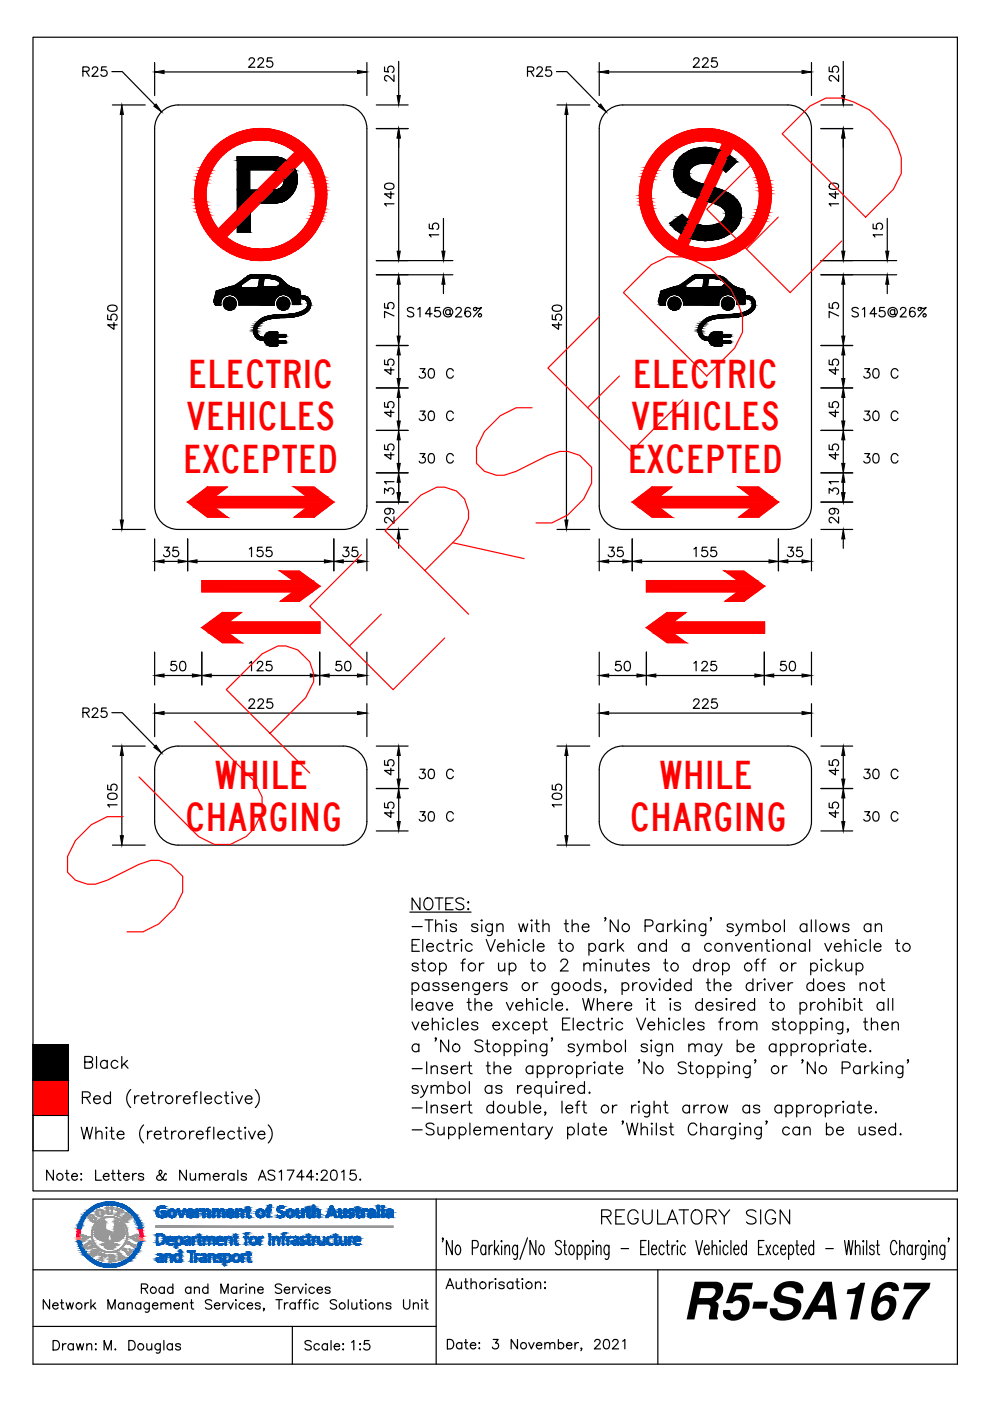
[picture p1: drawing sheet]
<svg xmlns="http://www.w3.org/2000/svg" width="210mm" height="297mm" viewBox="0 0 210 297" stroke-linecap="round" stroke-linejoin="round" font-family="sans-serif">
<defs><g id="words">
<text font-size="11" x="144.7" y="279.7">R5-SA167</text>
<g font-size="8.3" fill="#f00">
<text x="39.9" y="82.3">ELECTRIC</text>
<text x="134.1" y="82.3">ELECTRIC</text>
<text x="39.6" y="91.3">VEHICLES</text>
<text x="133.8" y="91.3">VEHICLES</text>
<text x="38.8" y="100.3">EXCEPTED</text>
<text x="133" y="100.3">EXCEPTED</text>
<text x="45.6" y="167.2">WHILE</text>
<text x="139.8" y="167.2">WHILE</text>
<text x="39.2" y="176.2">CHARGING</text>
<text x="133.4" y="176.2">CHARGING</text>
</g>
</g></defs>
<g fill="#000" stroke="#000" stroke-width=".21">
<path d="M32.8 15.3l2-.4v.7zM75.8 14.9l2 .4-2 .3zM127.1 15.3l2-.4v.7zM170.1 14.9l2 .4-2 .3zM25.8 22.3l.4 2h-.7zM32.6 22.5l.5-.4 1.1 1.6zM58.4 36.1h.4zM84.5 27.3l.4 2h-.7zM84.2 20.3h.7l-.4 2zM120.1 22.3l.3 2h-.6zM126.9 22.5l.5-.4 1.1 1.6zM148.4 31.3h1.9z"/>
<path d="M150.4 34.6h.9l-.1 .2zM151.5 39.7l1.1 .4h-1.3zM153.3 35.9h1.3zM154.7 32.9l.6 .5h-.9zM178.8 27.3l.3 2h-.6zM178.5 20.3h.6l-.3 2zM50.3 43h1.5l-1.5 1.5zM50.3 47.9l2.8-2.8v2.8zM53.4 58.3h2.2zM54.9 59h4.4zM58.6 40.2h3.9zM84.2 53.3h.7l-.4 2z"/>
<path d="M93.7 53.3h.7l-.4 2zM144.2 49.3h.3l-.1 .2zM143.8 46l.8-.6 .6 .6zM146.7 41.6h1.4l-.2 .4zM147.7 58.3h2.1zM147.9 47.6l.6 .1h-.7zM148.1 50.9h2.7zM149.1 59h4.5zM178.5 53.3h.6l-.3 2zM187.8 53.3h.7l-.4 2zM48.5 65.7h.5zM48.5 63h.5z"/>
<path d="M59.6 65.7h.9zM59.8 63h.5zM64.4 63.4h1.1zM84.5 58.3l.4 2h-.7zM84.2 71.3h.7l-.4 2zM84.5 73.3l.4 2h-.7zM94 58.3l.4 2h-.7zM142.8 65.7h.4zM142.8 63h.4zM153.9 65.7h.9zM154.1 63h.5zM178.8 58.3l.3 2h-.6z"/>
<path d="M178.5 71.3h.6l-.3 2zM178.8 73.3l.3 2h-.6zM188.1 58.3l.4 2h-.7zM84.2 80.2h.7l-.4 2.1zM84.5 82.3l.4 2h-.7zM84.2 89.3h.7l-.4 2zM84.5 91.3l.4 2h-.7zM84.2 98.3h.7l-.4 2zM178.5 80.2h.6l-.3 2.1zM178.8 82.3l.3 2h-.6zM178.5 89.3h.6l-.3 2zM178.8 91.3l.3 2h-.6z"/>
<path d="M178.5 98.3h.6l-.3 2zM25.5 110.3h.7l-.4 2zM32.8 119l2-.3v.7zM37.8 118.7l2 .3-2 .4zM39.8 119l2-.3v.7zM68.8 118.7l2 .3-2 .4zM70.8 119l2-.3v.7zM75.8 118.7l2 .3-2 .4zM84.5 100.3l.4 2h-.7zM84.2 104.5h.7l-.4 2zM84.5 112.3l.4 2h-.7zM119.8 110.3h.6l-.3 2z"/>
<path d="M127.1 119l2-.3v.7zM132 118.7l2 .3-2 .4zM134 119l2-.3v.7zM163 118.7l2 .3-2 .4zM165 119l2-.3v.7zM170.1 118.7l2 .3-2 .4zM178.8 100.3l.3 2h-.6zM178.5 104.5h.6l-.3 2zM178.8 112.3l.3 2h-.6zM32.6 158.5l.5-.5 1.1 1.6zM32.8 143.2l2-.3v.7zM32.8 151.2l2-.3v.6z"/>
<path d="M40.8 142.9l2 .3-2 .4zM42.8 143.2l2-.3v.7zM65.8 142.9l2 .3-2 .4zM67.8 143.2l2-.3v.7zM75.8 142.9l2 .3-2 .4zM75.8 150.9l2 .3-2 .3zM127.1 143.2l2-.3v.7zM127.1 151.2l2-.3v.6zM135.1 142.9l2 .3-2 .4zM137.1 143.2l2-.3v.7zM160.1 142.9l2 .3-2 .4zM162.1 143.2l2-.3v.7z"/>
<path d="M170.1 142.9l2 .3-2 .4zM170.1 150.9l2 .3-2 .3zM25.8 158.2l.4 2h-.7zM25.5 177.2h.7l-.4 2zM84.5 158.2l.4 2h-.7zM84.2 165.2h.7l-.4 2zM84.5 167.2l.4 2h-.7zM84.2 174.2h.7l-.4 2zM120.1 158.2l.3 2h-.6zM119.8 177.2h.6l-.3 2zM178.8 158.2l.3 2h-.6zM178.5 165.2h.6l-.3 2z"/>
<path d="M178.8 167.2l.3 2h-.6zM178.5 174.2h.6l-.3 2z"/>
<path d="M50.3 36l2.7 4.3v-4.3zM50.3 36l2.7 4.3h-2.7z"/>
<path d="M50.3 33.2l7.9 .1zM50.3 33.2l7.9 .1z"/>
<path d="M50.3 33.3h8zM50.3 33.3h8z"/>
<path d="M50.3 33.3h8.1zM50.3 33.3h8.1z"/>
<path d="M58.4 36.1h.3zM58.5 36.1h.2z"/>
<path d="M50.3 33.3h8.3zM50.3 33.3h8.3z"/>
<path d="M50.3 33.3h8.4zM50.3 33.3h8.4z"/>
<path d="M50.3 33.3h8.5zM50.3 33.3h8.5z"/>
<path d="M58.3 36.1h.5zM58.3 36.1h.5z"/>
<path d="M58 36h.8zM58 36h.8z"/>
<path d="M58.1 36h.7zM58.1 36l.7 .1z"/>
<path d="M50.3 33.3h8.7zM50.3 33.3h8.7z"/>
<path d="M50.3 33.3l8.8 .1zM50.3 33.3l8.8 .1z"/>
<path d="M50.3 33.4h8.9zM50.3 33.4h8.9z"/>
<path d="M50.3 33.4h9.1zM50.3 33.4h9.1z"/>
<path d="M50.3 33.4l9.2 .1zM50.3 33.4l9.2 .1z"/>
<path d="M50.3 33.5h9.3zM50.3 33.5h9.3z"/>
<path d="M50.3 33.5l9.5 .1zM50.3 33.5l9.5 .1z"/>
<path d="M50.3 33.6h9.6zM50.3 33.6h9.6z"/>
<path d="M50.3 33.6l9.7 .1zM50.3 33.6l9.7 .1z"/>
<path d="M50.3 33.7h9.8zM50.3 33.7h9.8z"/>
<path d="M50.3 33.7l10 .1zM50.3 33.7l10 .1z"/>
<path d="M50.3 33.8l10.1 .1zM50.3 33.8l10.1 .1z"/>
<path d="M50.3 33.9h10.2zM50.3 33.9h10.2z"/>
<path d="M50.3 33.9l10.3 .1zM50.3 33.9l10.3 .1z"/>
<path d="M50.3 34l10.5 .1zM50.3 34l10.5 .1z"/>
<path d="M50.3 34.1l8.5 1.9 2-1.9zM50.3 34.1l8.5 1.9h-8.5z"/>
<path d="M62.4 35.8l.1 .1zM62.4 35.8l.1 .1h-.2z"/>
<path d="M62.3 35.9l.3 .2zM62.3 35.9l.3 .2h-.4z"/>
<path d="M62.2 36.1l.5 .1zM62.1 36.2l.1-.1 .5 .1z"/>
<path d="M59.3 40h3.3zM59.2 40h3.4z"/>
<path d="M59.3 40h3.4zM59.3 40h3.3z"/>
<path d="M62.1 36.2l.6 .1v-.1zM62.1 36.2l.6 .1h-.8z"/>
<path d="M59.5 39.9h3.2zM59.3 40h3.4z"/>
<path d="M59.5 39.9h3.2zM59.5 39.9h3.2z"/>
<path d="M59.6 39.8h3.1zM59.5 39.9h3.2z"/>
<path d="M61.9 36.3l.9 .1-.1-.1zM61.8 36.4l.1-.1 .9 .1z"/>
<path d="M59.7 39.7h3zM59.6 39.8h3.1z"/>
<path d="M59.7 39.7h3zM59.7 39.7h3z"/>
<path d="M61.8 36.4l1 .2v-.2zM61.7 36.6l.1-.2 1 .2z"/>
<path d="M59.8 39.6h3zM59.8 39.6l2.9 .1h-3z"/>
<path d="M59.8 39.6h3zM59.8 39.6h3z"/>
<path d="M59.9 39.5h2.9zM59.9 39.5h2.9z"/>
<path d="M59.9 39.5h2.9zM59.9 39.5l2.9 .1h-3z"/>
<path d="M61.7 36.6l1.2 .1-.1-.1zM61.7 36.6l1.2 .1h-1.3z"/>
<path d="M60 39.4h2.8zM60 39.4l2.8 .1z"/>
<path d="M60 39.3h2.9zM60 39.3l2.8 .1z"/>
<path d="M61.6 36.7l1.3 .1v-.1zM61.4 36.8l.2-.1 1.3 .1z"/>
<path d="M60 39.3h2.9zM60 39.3h2.9z"/>
<path d="M60.1 39.2h2.8zM60.1 39.2l2.8 .1z"/>
<path d="M61.4 36.8l1.5 .1v-.1zM61.3 36.9l.1-.1 1.5 .1z"/>
<path d="M60.1 39.2h2.8zM60.1 39.2h2.8z"/>
<path d="M60.1 39.1h2.8zM60.1 39.1l2.8 .1z"/>
<path d="M61.3 36.9l1.7 .2-.1-.2zM61.3 36.9l1.7 .2h-1.8z"/>
<path d="M60.1 39h2.8zM60.1 39l2.8 .1z"/>
<path d="M60.2 38.9h2.8zM60.2 38.9h2.8z"/>
<path d="M60.2 38.9h2.8zM60.2 38.9l2.7 .1h-2.8z"/>
<path d="M61.2 37.1l1.8 .1v-.1zM61.2 37.1l1.8 .1h-2z"/>
<path d="M60.2 38.8h2.8zM60.2 38.8h2.8z"/>
<path d="M60.2 38.8l2.8 .1v-.1zM60.2 38.8l2.8 .1h-2.8z"/>
<path d="M61 37.2l2 .1v-.1zM60.9 37.3l.1-.1 2 .1z"/>
<path d="M60.2 38.6h2.8zM60.2 38.6h2.8z"/>
<path d="M60.2 38.6l2.8 .2v-.2zM60.2 38.6l2.8 .2h-2.8z"/>
<path d="M60.9 37.3l2.1 .2v-.2zM60.9 37.3l2.1 .2h-2.2z"/>
<path d="M60.3 38.5l2.7 .1v-.1zM60.3 38.5l2.7 .1h-2.8z"/>
<path d="M60.3 38.5h2.7zM60.3 38.5h2.7z"/>
<path d="M60.8 37.5l2.2 .1v-.1zM60.6 37.6l.2-.1 2.2 .1z"/>
<path d="M60.3 38.3l2.7 .1zM60.3 38.3l2.7 .1z"/>
<path d="M60.3 38.4h2.7zM60.3 38.4l2.7 .1h-2.7z"/>
<path d="M60.6 37.6l2.4 .1v-.1zM60.5 37.7l.1-.1 2.4 .1z"/>
<path d="M60.5 37.7l2.6 .2-.1-.2zM60.5 37.7l2.6 .2h-2.7z"/>
<path d="M60.3 38h2.7zM60.3 38h2.7z"/>
<path d="M60.3 38l2.7 .1zM60.3 38l2.7 .1z"/>
<path d="M60.3 38.1h2.7zM60.3 38.1h2.7z"/>
<path d="M60.3 38.1l2.7 .1zM60.3 38.1l2.7 .1z"/>
<path d="M60.3 38.2h2.7zM60.3 38.2l2.7 .1z"/>
<path d="M60.4 37.9h2.7zM60.4 37.9h2.7z"/>
<path d="M60.3 37.9h2.8zM60.3 38h2.7z"/>
<path d="M142.8 36.8l3.4 .5-.1-.5zM142.8 36.8l3.4 .5h-3.3z"/>
<path d="M142.9 37.3l3.4 .4-.1-.4zM142.9 37.3l3.4 .4h-3.4z"/>
<path d="M142.9 36l3.2 .8 .2-.8zM142.9 36l3.2 .8h-3.3z"/>
<path d="M142.9 37.7l4.2 .6-.8-.6zM142.9 37.7l4.2 .6h-4z"/>
<path d="M143 35.5l3.3 .5 .4-.5zM143 35.5l3.3 .5h-3.4z"/>
<path d="M143.1 35.3l3.6 .2 .2-.2zM143.1 35.3l3.6 .2h-3.7z"/>
<path d="M143.1 38.3h4zM143.1 38.3h4z"/>
<path d="M143.1 38.3l5.4 .6-1.4-.6zM143.1 38.3l5.4 .6h-5.2z"/>
<path d="M143.3 34.8l3.6 .5 1.1-.5zM143.3 34.8l3.6 .5h-3.8z"/>
<path d="M143.3 38.9l5.9 .1-.7-.1zM143.3 38.9l5.9 .1h-5.8z"/>
<path d="M143.6 39.3l5.2 .8 .3-.8zM143.6 39.3l5.2 .8h-4.5z"/>
<path d="M143.3 34.6l4.7 .2 1.2-.2zM143.3 34.6l4.7 .2h-4.7z"/>
<path d="M143.4 39l5.7 .3 .1-.3zM143.4 39l5.7 .3h-5.5z"/>
<path d="M143.3 34.5h6.3zM143.3 34.5l5.9 .1z"/>
<path d="M148.4 31.3h2.3zM148.2 31.3h2.5z"/>
<path d="M150.4 34.6l.8 .2zM151 34.8h.2z"/>
<path d="M148.2 31.3l3.3 .3-.8-.3zM147.2 31.6l1-.3 3.3 .3z"/>
<path d="M149.6 34.5h1.7zM149.6 34.5l1.7 .1z"/>
<path d="M143.4 34.4l7.9 .1 .1-.1zM143.4 34.4l7.9 .1h-8z"/>
<path d="M147.2 31.6l4.8 .1-.5-.1zM146.9 31.7l.3-.1 4.8 .1z"/>
<path d="M144.1 33.4l7.3 1 .5-1zM144.1 33.4l7.3 1h-8z"/>
<path d="M146.9 31.7l5.7 .2-.6-.2zM146.4 31.9l.5-.2 5.7 .2z"/>
<path d="M144.9 32.7l7 .7 .3-.7zM144.1 33.4l.8-.7 7 .7z"/>
<path d="M146 32l6.2 .7 .3-.7zM144.9 32.7l1.1-.7 6.2 .7z"/>
<path d="M146.4 31.9l6.1 .1 .1-.1zM146 32l.4-.1 6.1 .1z"/>
<path d="M153.3 35.9l1.2 .1zM153.3 36h1.2l-.6 .5z"/>
<path d="M154.4 33.4l1.2 .2-.3-.2zM154.4 33.4l1.2 .2h-1.3z"/>
<path d="M154.3 33.6l1.9 .7-.6-.7zM154.3 33.6l1.9 .7h-2.2z"/>
<path d="M154 34.3l.6 1.6 1.6-1.6zM154 34.3l.6 1.6h-1.3z"/>
<path d="M51.7 59.2l-.6 1.3 1.8-1.3zM49.9 60.5l1.8-1.3-.6 1.3z"/>
<path d="M51.8 59.1h1.3zM51.7 59.2h1.2z"/>
<path d="M50.3 47.9l2.8 1.4v-1.4zM50.3 47.9l2.8 1.4h-2.8z"/>
<path d="M51.9 59h1.3zM51.8 59.1h1.3z"/>
<path d="M52 59h1.4zM51.9 59h1.3z"/>
<path d="M52 59h1.6zM52 59h1.4z"/>
<path d="M50.3 40.3l1.5 2.7 2.8-2.7zM50.3 40.3l1.5 2.7h-1.5z"/>
<path d="M53.4 58.3h2.7zM53.3 58.3h2.8z"/>
<path d="M55 59.1l.7 1.6 .3-1.6zM55 59.1l.7 1.6h-.9z"/>
<path d="M55 59.1h1zM55 59.1h1z"/>
<path d="M55 59.1h1zM55 59.1h1zM55 59.1h1zM55 59.1h1z"/>
<path d="M55 59.1h1zM55 59.1h1z"/>
<path d="M55 59.1h1zM55 59.1h1z"/>
<path d="M55 59.1h1zM55 59.1h1z"/>
<path d="M55 59h1zM55 59h1z"/>
<path d="M55 59h1zM55 59l1 .1z"/>
<path d="M55 59h1zM55 59h1z"/>
<path d="M55 59h1zM55 59h1z"/>
<path d="M55 59h1.1zM55 59h1z"/>
<path d="M54.9 59h1.2zM54.9 59h1.2z"/>
<path d="M54.9 59h1.2zM54.9 59h1.2z"/>
<path d="M54.9 59h1.2zM54.9 59h1.2z"/>
<path d="M53.3 58.3h2.9zM53.2 58.3h3z"/>
<path d="M54.9 59h1.2zM54.9 59h1.2z"/>
<path d="M53.2 58.3h3.6zM53.1 58.3h3.7z"/>
<path d="M53.1 58.3h3.9zM53 58.3h4z"/>
<path d="M53 58.3l4.4 .1zM52.9 58.4h4.5z"/>
<path d="M52.9 58.4h5zM52.8 58.4h5.1z"/>
<path d="M52.8 58.4h5.1zM52.8 58.4h5.1z"/>
<path d="M52.8 58.4l5.4 .1zM52.7 58.5h5.5z"/>
<path d="M52.7 58.5l5.8 .1zM52.6 58.6h5.9z"/>
<path d="M52.6 58.6h6zM52.5 58.6h6.1z"/>
<path d="M55.2 43h3.4zM55.2 43h3.2z"/>
<path d="M52.5 58.6l6.4 .1-.3-.1zM52.3 58.7l.2-.1 6.4 .1z"/>
<path d="M55.2 43h3.5zM55.2 43h3.4z"/>
<path d="M55.3 43h3.6zM55.3 43h3.4z"/>
<path d="M52.3 58.7l6.9 .2-.3-.2zM52.1 58.9l.2-.2 6.9 .2z"/>
<path d="M55.3 43h3.7zM55.3 43h3.6z"/>
<path d="M55.3 42.9h3.8zM55.3 42.9l3.7 .1z"/>
<path d="M52.1 58.9l7.2 .1zM52 59h7.3z"/>
<path d="M55.3 42.9h4zM55.3 42.9h3.8z"/>
<path d="M53.6 59h5.7zM53.6 59h5.7zM54.9 59h4.4z"/>
<path d="M54.9 59h4.4zM54.9 59h4.4z"/>
<path d="M54.9 59h4.4zM54.9 59h4.4z"/>
<path d="M56.1 59h3.3zM56.1 59h3.3z"/>
<path d="M56.7 59l2.8 .1zM56.7 59l2.8 .1z"/>
<path d="M55.3 42.9h4.1zM55.3 42.9h4z"/>
<path d="M57.3 59.1h2.2zM57.3 59.1h2.2z"/>
<path d="M57.5 59.1h2zM57.5 59.1h2z"/>
<path d="M55.4 42.9h4.1zM55.3 42.9h4.1z"/>
<path d="M57.8 59.1l1.8 .1zM57.8 59.1l1.8 .1z"/>
<path d="M58.1 59.2l1.6 .1zM58.1 59.2l1.6 .1z"/>
<path d="M55.4 42.8h4.2zM55.4 42.9h4.1z"/>
<path d="M58.3 59.3h1.5zM58.3 59.3h1.5z"/>
<path d="M58.5 59.3l1.3 .1zM58.5 59.3l1.3 .1z"/>
<path d="M55.4 42.8h4.4zM55.4 42.8h4.2z"/>
<path d="M58.6 59.4l1.3 .1-.1-.1zM58.6 59.4l1.3 .1h-1.1z"/>
<path d="M55.5 42.7h4.4zM55.4 42.8h4.4z"/>
<path d="M58.8 59.5l1.3 .2-.2-.2zM58.8 59.5l1.3 .2h-1z"/>
<path d="M55.5 42.7h4.5zM55.5 42.7h4.4z"/>
<path d="M59.1 59.7l1.2 .1-.2-.1zM59.1 59.7l1.2 .1h-1z"/>
<path d="M55.6 42.6h4.6zM55.6 42.6l4.4 .1z"/>
<path d="M55.7 42.6h4.6zM55.6 42.6h4.6z"/>
<path d="M59.3 59.8l1 .1zM59.3 59.8l1 .1z"/>
<path d="M59.3 59.9h1.1zM59.3 59.9h1.1z"/>
<path d="M59.4 59.9l1 .1zM59.4 59.9l1 .1z"/>
<path d="M55.7 42.5h4.7zM55.7 42.5l4.6 .1z"/>
<path d="M59.4 60h1.1zM59.4 60h1.1z"/>
<path d="M55.8 42.5h4.7zM55.7 42.5h4.7z"/>
<path d="M55.8 42.4h4.8zM55.8 42.4l4.7 .1z"/>
<path d="M55.9 42.3h4.8zM55.9 42.3l4.7 .1z"/>
<path d="M56 42.2h4.9zM55.9 42.3h4.8z"/>
<path d="M56.1 42.1h4.9zM56.1 42.1l4.8 .1h-4.9z"/>
<path d="M56.2 42.1h4.9zM56.1 42.1h4.9z"/>
<path d="M56.3 42h4.9zM56.3 42l4.8 .1h-4.9z"/>
<path d="M56.4 41.9h4.9zM56.4 41.9l4.8 .1h-4.9z"/>
<path d="M56.5 41.8h4.9zM56.4 41.9h4.9z"/>
<path d="M56.6 41.7h4.9zM56.5 41.8h4.9z"/>
<path d="M56.7 41.6h4.9zM56.7 41.6l4.8 .1h-4.9z"/>
<path d="M56.8 41.5l4.8 .1 .1-.1zM56.8 41.5l4.8 .1h-4.9z"/>
<path d="M56.8 41.4h5zM56.8 41.5h4.9z"/>
<path d="M56.9 41.3h4.9zM56.8 41.4h5z"/>
<path d="M57 41.2l4.8 .1 .1-.1zM57 41.2l4.8 .1h-4.9z"/>
<path d="M57.2 41.1l4.7 .1 .1-.1zM57.2 41.1l4.7 .1h-4.9z"/>
<path d="M57.3 41l4.7 .1 .1-.1zM57.3 41l4.7 .1h-4.8z"/>
<path d="M57.4 40.8l4.7 .2 .1-.2zM57.4 40.8l4.7 .2h-4.8z"/>
<path d="M57.5 40.7l4.7 .1 .1-.1zM57.4 40.8l.1-.1 4.7 .1z"/>
<path d="M57.6 40.6l4.7 .1v-.1zM57.6 40.6l4.7 .1h-4.8z"/>
<path d="M57.8 40.5l4.5 .1 .1-.1zM57.6 40.6l.2-.1 4.5 .1z"/>
<path d="M57.9 40.4l4.5 .1 .1-.1zM57.9 40.4l4.5 .1h-4.6z"/>
<path d="M58.3 40.3h4.2zM58.1 40.3h4.4z"/>
<path d="M58 40.3h4.5zM58 40.3l4.5 .1z"/>
<path d="M58.4 40.3h4.1zM58.3 40.3h4.2z"/>
<path d="M58.6 40.2h3.9zM58.4 40.3h4.1z"/>
<path d="M58.7 40.2h3.8zM58.6 40.2h3.9zM58.6 40.2h3.9z"/>
<path d="M58.9 40.2h3.7zM58.7 40.2h3.8z"/>
<path d="M59 40.1h3.6zM58.9 40.2h3.7z"/>
<path d="M59 40.1h3.6zM59 40.1h3.6z"/>
<path d="M59.1 40.1h3.5zM59 40.1h3.6z"/>
<path d="M59.2 40h3.4zM59.1 40.1h3.5z"/>
<path d="M143.2 48.7l1.3 .6 .3-.6zM143.2 48.7l1.3 .6h-.3z"/>
<path d="M142.3 47.8l2.5 .9 .4-.9zM142.3 47.8l2.5 .9h-1.6z"/>
<path d="M143.8 46l1.8 .4-.4-.4zM143.3 46.4l.5-.4 1.8 .4z"/>
<path d="M142 47.3l3.2 .5 .2-.5zM142 47.3l3.2 .5h-2.9z"/>
<path d="M143.3 46.4l2.5 .1-.2-.1zM143.1 46.5l.2-.1 2.5 .1z"/>
<path d="M143.1 46.5l2.3 .8 .4-.8zM142 47.3l1.1-.8 2.3 .8z"/>
<path d="M146 59.2l-.6 1.3 1.8-1.3zM144.2 60.5l1.8-1.3-.6 1.3z"/>
<path d="M146.1 59.1h1.2zM146 59.2h1.2z"/>
<path d="M146.2 59h1.3zM146.1 59.1h1.2z"/>
<path d="M146.3 59h1.3zM146.2 59h1.3z"/>
<path d="M146.3 59h1.5zM146.3 59h1.3z"/>
<path d="M146.4 41.5h1.7zM146.4 41.5l1.7 .1z"/>
<path d="M148.1 50.9l1.6 .1zM149.3 51h.4z"/>
<path d="M145.2 40.9l2.9 .6 .3-.6zM145.2 40.9l2.9 .6h-1.7z"/>
<path d="M147.8 47.7l.9 .1zM147.8 47.7l.9 .1z"/>
<path d="M147.8 47.8l1.8 .1zM147.8 47.8l1.8 .1z"/>
<path d="M144.3 40.1l4.1 .8 .4-.8zM144.3 40.1l4.1 .8h-3.2z"/>
<path d="M147.7 58.3h2.7zM147.5 58.3h2.9z"/>
<path d="M149.3 59.1l.7 1.6 .2-1.6zM149.3 59.1l.7 1.6h-.9z"/>
<path d="M149.3 59.1h1zM149.3 59.1h1z"/>
<path d="M149.3 59.1h1zM149.3 59.1h1zM149.3 59.1h1zM149.3 59.1h1z"/>
<path d="M149.3 59.1h1zM149.3 59.1h.9z"/>
<path d="M149.3 59.1h1zM149.3 59.1h1z"/>
<path d="M149.3 59h1zM149.3 59l1 .1zM149.3 59.1h1zM149.3 59.1h1z"/>
<path d="M149.3 59h1zM149.3 59h1z"/>
<path d="M149.2 59h1.1zM149.2 59h1.1z"/>
<path d="M149.2 59h1.1zM149.2 59h1.1z"/>
<path d="M149.2 59h1.1zM149.2 59h1.1z"/>
<path d="M149.2 59h1.1zM149.2 59h1.2z"/>
<path d="M149.2 59h1.1zM149.2 59h1.1z"/>
<path d="M149.2 59h1.2zM149.2 59h1.2z"/>
<path d="M147.5 58.3h3zM147.5 58.3h3z"/>
<path d="M149.2 59h1.2zM149.2 59h1.2z"/>
<path d="M147.5 58.3h3.6zM147.4 58.3h3.7z"/>
<path d="M147.4 58.3h3.9zM147.3 58.3h4z"/>
<path d="M148 50.9h3.1zM148 50.9h2.8z"/>
<path d="M147.3 58.3l4.4 .1zM147.2 58.4h4.5z"/>
<path d="M147.2 58.4h4.9zM147 58.4h5.1z"/>
<path d="M147 58.4h5.2zM147 58.4h5.2z"/>
<path d="M147 58.4l5.5 .1zM146.9 58.5h5.6z"/>
<path d="M146.8 50.7l4.3 .2 1.2-.2zM146.8 50.7l4.3 .2h-3.1z"/>
<path d="M146.8 50.6h5.6zM146.8 50.6l5.5 .1z"/>
<path d="M146.9 58.5l5.8 .1zM146.8 58.6h5.9z"/>
<path d="M146.5 50.6h6.1zM146.5 50.6h5.9z"/>
<path d="M151.3 40.1l1.8 .2-.5-.2zM151.3 40.1l1.8 .2h-1.8z"/>
<path d="M146.8 58.6h6zM146.8 58.6h6z"/>
<path d="M146.8 58.6l6.4 .1-.4-.1zM146.6 58.7l.2-.1 6.4 .1z"/>
<path d="M151.3 40.3l3.1 .6-1.3-.6zM151.3 40.3l3.1 .6h-3.4z"/>
<path d="M146.6 58.7l6.9 .2-.3-.2zM146.4 58.9l.2-.2 6.9 .2z"/>
<path d="M146.4 58.9l7.2 .1zM146.3 59h7.3z"/>
<path d="M146.7 50.2l5.9 .4 1-.4zM146.7 50.2l5.9 .4h-6.1z"/>
<path d="M147.8 59h5.8zM147.8 59h5.8zM149.1 59h4.5z"/>
<path d="M149.2 59h4.4zM149.2 59h4.4zM149.2 59h4.4zM149.2 59h4.4z"/>
<path d="M150.4 59h3.3zM150.4 59h3.3z"/>
<path d="M151 59l2.7 .1zM151 59l2.7 .1z"/>
<path d="M151.6 59.1h2.2zM151.6 59.1h2.2z"/>
<path d="M151.8 59.1h2zM151.8 59.1h2z"/>
<path d="M152.1 59.1l1.8 .1zM152.1 59.1l1.8 .1z"/>
<path d="M152.4 59.2l1.6 .1zM152.4 59.2l1.6 .1z"/>
<path d="M152.6 59.3h1.4zM152.6 59.3h1.4z"/>
<path d="M152.8 59.3l1.3 .1zM152.8 59.3l1.3 .1z"/>
<path d="M152.9 59.4l1.3 .1-.1-.1zM152.9 59.4l1.3 .1h-1.1z"/>
<path d="M153.1 59.5l1.3 .2-.2-.2zM153.1 59.5l1.3 .2h-1.1z"/>
<path d="M153.3 59.7l1.3 .1-.2-.1zM153.3 59.7l1.3 .1h-1z"/>
<path d="M151 40.9l4.4 .7-1-.7zM151 40.9l4.4 .7h-4.7z"/>
<path d="M153.6 59.8l1 .1zM153.6 59.8l1 .1z"/>
<path d="M153.6 59.9h1zM153.6 59.9h1z"/>
<path d="M146.9 49.7l6.7 .5 1-.5zM146.9 49.7l6.7 .5h-6.9z"/>
<path d="M153.6 59.9l1.1 .1zM153.6 59.9l1.1 .1z"/>
<path d="M153.6 60h1.1zM153.6 60h1.1z"/>
<path d="M147.1 49.3l7.5 .4 .5-.4zM147.1 49.3l7.5 .4h-7.7z"/>
<path d="M150.7 41.6l5.5 .8-.8-.8zM150.7 41.6l5.5 .8h-5.9z"/>
<path d="M147.5 48.5l7.6 .8 .9-.8zM147.5 48.5l7.6 .8h-8z"/>
<path d="M150.3 42.4l6.2 .3-.3-.3zM150.3 42.4l6.2 .3h-6.4z"/>
<path d="M147.8 47.9l8.2 .6 .4-.6zM147.8 47.9l8.2 .6h-8.5z"/>
<path d="M150.1 42.7l6.7 .5-.3-.5zM150.1 42.7l6.7 .5h-5.2z"/>
<path d="M151.2 47.7l5.2 .2 .1-.2zM149.6 47.9l1.6-.2 5.2 .2z"/>
<path d="M152.1 47.5l4.4 .2 .2-.2zM151.2 47.7l.9-.2 4.4 .2z"/>
<path d="M152.5 47.3l4.2 .2v-.2zM152.1 47.5l.4-.2 4.2 .2z"/>
<path d="M151.6 43.2h5.2zM151.6 43.2h5.2z"/>
<path d="M151.7 43.2l5.3 .6-.2-.6zM151.7 43.2l5.3 .6h-4.1z"/>
<path d="M153.3 46.8l3.4 .5 .2-.5zM152.5 47.3l.8-.5 3.4 .5z"/>
<path d="M152.9 43.8l4.2 .4-.1-.4zM152.9 43.8l4.2 .4h-3.8z"/>
<path d="M153.6 46.3l3.3 .5 .2-.5zM153.6 46.3l3.3 .5h-3.6z"/>
<path d="M153.8 46l3.3 .3v-.3zM153.8 46l3.3 .3h-3.5z"/>
<path d="M153.3 44.2l3.9 .3-.1-.3zM153.3 44.2l3.9 .3h-3.5z"/>
<path d="M153.7 44.5l3.5 .6v-.6zM153.7 44.5l3.5 .6h-3.4z"/>
<path d="M153.9 45.3l3.2 .7 .1-.7zM153.9 45.3l3.2 .7h-3.3z"/>
<path d="M153.8 45.1l3.4 .2v-.2zM153.8 45.1l3.4 .2h-3.3z"/>
<path d="M45.5 64.4l1.3 .1v-.1zM45.5 64.4l1.3 .1h-1.2z"/>
<path d="M45.4 64.1l1.4 .3v-.3zM45.4 64.1l1.4 .3h-1.3z"/>
<path d="M45.6 64.5l1.2 .1zM45.6 64.5l1.2 .1z"/>
<path d="M45.6 64.6h1.2zM45.6 64.6h1.2z"/>
<path d="M45.7 64.6l1.1 .1zM45.7 64.6l1.1 .1z"/>
<path d="M45.4 64.1h1.4zM45.4 64.1h1.4z"/>
<path d="M45.7 64.7h1.1zM45.7 64.7h1.1z"/>
<path d="M45.7 64.7h1.1zM45.7 64.7h1.1z"/>
<path d="M45.8 64.7h1zM45.8 64.7h1z"/>
<path d="M45.3 64h1.5zM45.3 64l1.5 .1z"/>
<path d="M45.3 63.9h1.6zM45.3 63.9h1.6z"/>
<path d="M45.3 63.9h1.6zM45.3 63.9l1.5 .1z"/>
<path d="M45.3 63.8h1.6zM45.3 63.8l1.6 .1z"/>
<path d="M45.3 63.7h1.6zM45.3 63.7l1.6 .1z"/>
<path d="M45.4 63.6h1.5zM45.4 63.6l1.5 .1z"/>
<path d="M45.4 63.3l1.5 .3 .2-.3zM45.4 63.3l1.5 .3h-1.5z"/>
<path d="M45.5 63.1l1.6 .2 .1-.2zM45.5 63.1l1.6 .2h-1.7z"/>
<path d="M45.6 62.9l1.6 .2 .2-.2zM45.6 62.9l1.6 .2h-1.7z"/>
<path d="M45.6 62.8l1.8 .1 .3-.1zM45.6 62.8l1.8 .1h-1.8z"/>
<path d="M45.7 62.6l2 .2 .2-.2zM45.7 62.6l2 .2h-2.1z"/>
<path d="M45.7 62.5h2.5zM45.7 62.5l2.2 .1z"/>
<path d="M45.7 62.5h2.8zM45.7 62.5h2.5z"/>
<path d="M45.7 62.4h3zM45.7 62.4l2.8 .1z"/>
<path d="M48.5 63l.7 .1zM48.3 63.1h.9z"/>
<path d="M48.3 63.1l1.1 .1zM48 63.2h1.4z"/>
<path d="M48.3 65.7h.9zM48.3 65.7h.7z"/>
<path d="M48 63.2l1.6 .1-.2-.1zM47.8 63.3l.2-.1 1.6 .1z"/>
<path d="M48 65.6h1.4zM48 65.6l1.2 .1z"/>
<path d="M47.8 63.3l2 .2-.2-.2zM47.8 63.3l2 .2h-2.1z"/>
<path d="M47.8 65.4l1.6 .2 .2-.2zM47.8 65.4l1.6 .2h-1.4z"/>
<path d="M47.7 63.5l2.2 .2-.1-.2zM47.7 63.5l2.2 .2h-2.4z"/>
<path d="M47.7 65.3l1.9 .1 .2-.1zM47.7 65.3l1.9 .1h-1.8z"/>
<path d="M47.5 63.7l2.5 .2-.1-.2zM47.5 63.7l2.5 .2h-2.6z"/>
<path d="M47.5 65.1l2.3 .2 .1-.2zM47.5 65.1l2.3 .2h-2.1z"/>
<path d="M47.4 63.9l2.7 .2-.1-.2zM47.4 63.9l2.7 .2h-2.7z"/>
<path d="M47.4 64.9l2.5 .2 .1-.2zM47.4 64.9l2.5 .2h-2.4z"/>
<path d="M47.4 64.1l2.7 .3v-.3zM47.4 64.1l2.7 .3h-2.7z"/>
<path d="M47.4 64.6l2.6 .3 .1-.3zM47.4 64.6l2.6 .3h-2.6z"/>
<path d="M47.4 64.4l2.7 .2v-.2zM47.4 64.4l2.7 .2h-2.7z"/>
<path d="M50.7 64.4h7.4zM50.7 64.4h7.4z"/>
<path d="M49.8 60.6h1.2zM49.7 60.6h1.3z"/>
<path d="M49.7 60.6h1.3zM49.7 60.6h1.3z"/>
<path d="M49.7 60.6h1.3zM49.6 60.6h1.4z"/>
<path d="M49.8 60.5h1.2zM49.8 60.6h1.2z"/>
<path d="M49.6 60.6l1.4 .1zM49.6 60.6l1.4 .1z"/>
<path d="M49.6 60.7h1.5zM49.6 60.7h1.5z"/>
<path d="M49.8 60.5h1.3zM49.8 60.5h1.2z"/>
<path d="M49.6 60.7h1.5zM49.5 60.7h1.6z"/>
<path d="M49.5 60.7h1.6zM49.5 60.7h1.6z"/>
<path d="M49.5 60.7h1.6zM49.5 60.7h1.6z"/>
<path d="M49.3 60.7h1.8zM49.1 60.7h2z"/>
<path d="M49.1 60.7l2 .1zM48.9 60.8h2.2z"/>
<path d="M49.9 60.5h1.2zM49.8 60.5h1.3z"/>
<path d="M48.9 60.8l2.2 .1v-.1zM48.5 60.9l.4-.1 2.2 .1z"/>
<path d="M49.9 60.5h1.2zM49.9 60.5h1.2z"/>
<path d="M48.5 60.9h2.6zM48.5 60.9h2.6z"/>
<path d="M48.5 60.9h2.7zM48.4 60.9h2.8z"/>
<path d="M48.4 60.9h2.8zM48.3 60.9h2.9z"/>
<path d="M48.3 60.9l2.9 .1zM48.3 61h2.9z"/>
<path d="M48.3 61h2.9zM48.2 61h3z"/>
<path d="M48.2 61h3.1zM48.2 61h3.1z"/>
<path d="M48.2 61h3.1zM48.2 61h3.1z"/>
<path d="M53.8 70.1h.6zM53.8 70.1h.6z"/>
<path d="M53.8 70.1l.6 .1v-.1zM53.8 70.1l.6 .1h-.6z"/>
<path d="M53.8 69.9l.6 .2v-.2zM53.8 69.9l.6 .2h-.6z"/>
<path d="M53.8 70.2l.6 .1zM53.8 70.2l.6 .1z"/>
<path d="M53.8 69.9h.6zM53.8 69.9h.6z"/>
<path d="M53.8 70.3l.6 .1zM53.8 70.3l.6 .1z"/>
<path d="M53.8 70.4l.7 .1-.1-.1zM53.8 70.4l.7 .1h-.7z"/>
<path d="M53.8 69.8h.6zM53.8 69.8l.6 .1z"/>
<path d="M53.8 69.6l.7 .1zM53.8 69.6l.7 .1z"/>
<path d="M53.8 69.7l.6 .1 .1-.1zM53.8 69.7l.6 .1h-.6z"/>
<path d="M53.8 70.5l.7 .1zM53.8 70.5l.7 .1z"/>
<path d="M53.8 70.6l.7 .1v-.1zM53.8 70.6l.7 .1h-.7z"/>
<path d="M53.8 69.5l.7 .1v-.1zM53.8 69.5l.7 .1h-.7z"/>
<path d="M53.8 70.7l.8 .1zM53.8 70.7l.8 .1z"/>
<path d="M53.9 69.5h.6zM53.9 69.5h.6z"/>
<path d="M53.9 70.8h.7zM53.9 70.8h.7z"/>
<path d="M53.9 69.3h.7zM53.9 69.3l.6 .2h-.6z"/>
<path d="M53.9 70.8l.8 .2-.1-.2zM53.9 70.8l.8 .2h-.8z"/>
<path d="M53.9 69.3h.8zM53.9 69.3h.7z"/>
<path d="M53.9 69.2h.8zM53.9 69.2l.8 .1z"/>
<path d="M53.9 71h.8zM53.9 71h.8z"/>
<path d="M54 71l.8 .1zM54 71l.8 .1z"/>
<path d="M54 69.1l.7 .1 .1-.1zM54 69.1l.7 .1h-.8z"/>
<path d="M54 71.1l.9 .1zM54 71.1l.9 .1z"/>
<path d="M54.1 69h.8zM54.1 69l.7 .1h-.8z"/>
<path d="M54 71.2h.9zM54 71.2h.9z"/>
<path d="M54.1 71.2l.9 .1zM54.1 71.2l.9 .1z"/>
<path d="M54.1 68.9h.8zM54.1 68.9l.8 .1z"/>
<path d="M54.1 71.3h1zM54.1 71.3h1z"/>
<path d="M54.2 68.7l.7 .2 .2-.2zM54.2 68.7l.7 .2h-.8z"/>
<path d="M54.2 71.3l.9 .1zM54.2 71.3l.9 .1z"/>
<path d="M54.2 71.4h1.1zM54.2 71.4h1.1z"/>
<path d="M54.3 68.6l.8 .1 .1-.1zM54.3 68.6l.8 .1h-.9zM54.2 68.7h.9zM54.2 68.7h.9z"/>
<path d="M54.4 68.5h.9zM54.3 68.6h.9z"/>
<path d="M54.3 71.4l1.1 .1zM54.3 71.4l1.1 .1z"/>
<path d="M54.3 71.5h1.2zM54.3 71.5h1.2z"/>
<path d="M54.5 68.3l.8 .2 .2-.2zM54.5 68.3l.8 .2h-.9z"/>
<path d="M54.6 68.3h.9zM54.5 68.3h1z"/>
<path d="M54.3 71.5h1.3zM54.3 71.5h1.3z"/>
<path d="M54.3 71.5h1.4zM54.3 71.5h1.4z"/>
<path d="M54.7 68.2l.8 .1 .2-.1zM54.7 68.2l.8 .1h-.9z"/>
<path d="M54.8 60.7l.9 .1zM54.8 60.7l.9 .1z"/>
<path d="M54.3 71.5h1.7zM54.3 71.5h1.7z"/>
<path d="M54.8 60.7h.9zM54.8 60.7h.9z"/>
<path d="M54.8 60.8h1zM54.8 60.8h1z"/>
<path d="M54.8 60.8h1zM54.8 60.8h1z"/>
<path d="M54.8 60.8h1zM54.8 60.8h1z"/>
<path d="M54.8 60.8l1 .1zM54.8 60.8l1 .1zM54.8 60.9h1zM54.8 60.9h1z"/>
<path d="M54.7 68.1h1.1zM54.7 68.1l1 .1z"/>
<path d="M54.8 60.9h1zM54.8 60.9h1z"/>
<path d="M54.8 60.9h1zM54.8 60.9h1z"/>
<path d="M54.8 60.9h1zM54.8 60.9h1z"/>
<path d="M54.8 60.9h1.1zM54.7 60.9h1.2z"/>
<path d="M54.7 60.9h1.2zM54.7 60.9h1.2z"/>
<path d="M54.8 68h1.2zM54.7 68.1h1.1z"/>
<path d="M54.9 68h1.2zM54.8 68h1.2z"/>
<path d="M55 67.9l1.1 .1 .3-.1zM54.9 68l.1-.1 1.1 .1z"/>
<path d="M55.1 67.8h1.4zM55 67.9h1.4z"/>
<path d="M55.2 67.8h1.5zM55.1 67.8h1.4z"/>
<path d="M55.3 67.7h1.6zM55.2 67.8h1.5z"/>
<path d="M55.4 67.6h1.9zM55.3 67.7h1.6z"/>
<path d="M55.5 67.5h2zM55.4 67.6h1.9z"/>
<path d="M55.7 67.5h2.4zM55.5 67.5h2z"/>
<path d="M50.7 64.4l7.5 .3-.1-.3zM50.7 64.4l7.5 .3h-7.5z"/>
<path d="M50.7 64.1l7.4 .1zM50.7 64.1l7.4 .1z"/>
<path d="M50.7 64.2l7.4 .2v-.2zM50.7 64.2l7.4 .2h-7.4z"/>
<path d="M50.6 63.9l7.5 .2 .1-.2zM50.6 63.9l7.5 .2h-7.4z"/>
<path d="M50.6 63.9h7.6zM50.6 63.9h7.6z"/>
<path d="M50.5 63.6l7.7 .3 .1-.3zM50.5 63.6l7.7 .3h-7.6z"/>
<path d="M50.5 63.6h7.8zM50.5 63.6h7.8z"/>
<path d="M50.4 63.4l7.9 .2 .1-.2zM50.4 63.4l7.9 .2h-7.8z"/>
<path d="M50.4 63.3h8zM50.4 63.3l8 .1z"/>
<path d="M55.8 67.4h2.7zM55.7 67.5h2.4z"/>
<path d="M50.2 63.1l8.2 .2 .2-.2zM50.2 63.1l8.2 .2h-8z"/>
<path d="M50.2 63.1h8.4zM50.2 63.1h8.4z"/>
<path d="M55.8 67.4h2.9zM55.8 67.4h2.7z"/>
<path d="M57.5 70.3h1.2zM57.3 70.3h1.4z"/>
<path d="M57.3 70.3l1.5 .1zM57.1 70.4h1.7z"/>
<path d="M57.3 73.4h1.4zM57.3 73.4h1.4z"/>
<path d="M50 62.9l8.6 .2 .2-.2zM50 62.9l8.6 .2h-8.4z"/>
<path d="M50 62.9h8.8zM50 62.9h8.8z"/>
<path d="M57.1 70.4l1.8 .1zM56.9 70.5h2z"/>
<path d="M57.1 73.3h1.7zM57.1 73.3l1.6 .1z"/>
<path d="M56.9 70.5h2zM56.9 70.5h2z"/>
<path d="M56.9 73.2h2zM56.9 73.2l1.9 .1z"/>
<path d="M56.9 70.5l2 .1v-.1zM56.7 70.6l.2-.1 2 .1z"/>
<path d="M56.7 70.6l2.2 .1v-.1zM56.5 70.7l.2-.1 2.2 .1z"/>
<path d="M56.5 70.7l2.4 .2v-.2zM56.5 70.7l2.4 .2h-2.6z"/>
<path d="M56.3 70.9h2.6zM56.3 70.9h2.6z"/>
<path d="M56.1 71.5h2.8zM56.1 71.5h2.8z"/>
<path d="M56 71.5h2.9zM56 71.5h2.9z"/>
<path d="M54.3 71.5l4.6 .2v-.2zM54.3 71.5l4.6 .2h-4.4z"/>
<path d="M54.5 71.7l4.4 .1v-.1zM54.5 71.7l4.4 .1h-4.3z"/>
<path d="M54.6 71.8l4.3 .1v-.1zM54.6 71.8l4.3 .1h-4.1z"/>
<path d="M54.8 71.9l4.1 .1zM54.8 71.9l4.1 .1z"/>
<path d="M55 72l3.9 .1zM55 72l3.9 .1z"/>
<path d="M55.3 72.1l3.6 .1zM55.3 72.1l3.6 .1z"/>
<path d="M55.5 72.2h3.4zM55.5 72.2h3.4z"/>
<path d="M55.7 72.2h3.2zM55.7 72.2h3.2z"/>
<path d="M56 72.2h2.9zM56 72.2h2.9z"/>
<path d="M56.3 72.8h2.6zM56.3 72.8h2.6z"/>
<path d="M56.3 72.8l2.6 .2v-.2zM56.3 72.8l2.6 .2h-2.4z"/>
<path d="M56.5 73l2.4 .1v-.1zM56.5 73l2.4 .1h-2.2z"/>
<path d="M56.7 73.1l2.2 .1zM56.7 73.1l2.2 .1z"/>
<path d="M56.9 73.2h2zM56.9 73.2h2z"/>
<path d="M49.8 62.8l9 .1 .2-.1zM49.8 62.8l9 .1h-8.8z"/>
<path d="M49.8 62.8h9.2zM49.8 62.8h9.2z"/>
<path d="M49.6 62.6l9.4 .2 .2-.2zM49.6 62.6l9.4 .2h-9.2z"/>
<path d="M49.5 62.6h9.8zM49.5 62.6h9.7z"/>
<path d="M55.9 67.4h3.4zM55.8 67.4h2.9z"/>
<path d="M49.3 62.5h10.2zM49.3 62.5l10 .1z"/>
<path d="M49.3 62.5h10.2zM49.3 62.5h10.2z"/>
<path d="M59.6 65.7h.7zM59.8 65.7h.5z"/>
<path d="M49.1 62.5h10.6zM49.1 62.5h10.4z"/>
<path d="M49 62.5h10.8zM49 62.5h10.7z"/>
<path d="M48.7 62.4h11.3zM48.7 62.4l11.1 .1z"/>
<path d="M59.8 63l.7 .1zM59.6 63.1h.9z"/>
<path d="M56.3 70.9h4.2zM56.3 70.9h4.2z"/>
<path d="M56.3 70.9h4.2zM56.3 70.9h4.2z"/>
<path d="M56.1 71.5h4.4zM56.1 71.5h4.3z"/>
<path d="M56.1 72.2h4.4zM56.1 72.2h4.4z"/>
<path d="M56.1 72.2l4.4 .1zM56.1 72.2l4.4 .1z"/>
<path d="M56.3 72.8h4.2zM56.3 72.8h4.1z"/>
<path d="M59.4 60h1.1zM59.4 60h1.1z"/>
<path d="M59.4 60l1.1 .1zM59.4 60l1.1 .1z"/>
<path d="M56.3 70.9l4.2 .1zM56.3 70.9l4.2 .1z"/>
<path d="M56.1 71.4h4.4zM56.1 71.4l4.4 .1z"/>
<path d="M56.1 72.3h4.4zM56.1 72.3h4.4z"/>
<path d="M56.3 72.8h4.2zM56.3 72.8h4.2z"/>
<path d="M59.4 60.1h1.2zM59.4 60.1h1.2z"/>
<path d="M59.6 63.1l1.2 .1zM59.4 63.2h1.4z"/>
<path d="M56.3 71h4.3zM56.3 71h4.3z"/>
<path d="M56.1 71.4h4.4zM56.1 71.4h4.4z"/>
<path d="M56.1 72.3h4.5zM56.1 72.3h4.5z"/>
<path d="M56.3 72.7h4.2zM56.3 72.7l4.2 .1z"/>
<path d="M56 67.3h4.6zM55.9 67.4h3.4z"/>
<path d="M59.4 60.1l1.2 .1zM59.4 60.1l1.2 .1z"/>
<path d="M56.3 71h4.3zM56.3 71h4.3z"/>
<path d="M56.1 71.4h4.5zM56.1 71.4h4.4z"/>
<path d="M56.1 72.3l4.5 .1zM56.1 72.3l4.5 .1z"/>
<path d="M56.3 72.7h4.3zM56.3 72.7h4.2z"/>
<path d="M56.3 71l4.4 .1zM56.3 71l4.4 .1z"/>
<path d="M56.1 71.4h4.5zM56.1 71.4h4.5z"/>
<path d="M56.1 72.4h4.6zM56.1 72.4h4.6z"/>
<path d="M56.3 72.7h4.3zM56.3 72.7h4.3z"/>
<path d="M59.4 60.2h1.3zM59.4 60.2h1.3z"/>
<path d="M56.1 71.3h4.5zM56.1 71.3h4.6z"/>
<path d="M56.1 71.3h4.5zM56.1 71.3l4.5 .1z"/>
<path d="M56.2 71.1h4.5zM56.2 71.1h4.5z"/>
<path d="M56.1 72.4h4.6zM56.1 72.4h4.6z"/>
<path d="M56.1 72.4h4.6zM56.1 72.4h4.6z"/>
<path d="M56.2 72.6h4.5zM56.2 72.6h4.5z"/>
<path d="M56.2 72.6h4.5zM56.2 72.6l4.4 .1z"/>
<path d="M56.2 71.1h4.5zM56.2 71.1h4.5z"/>
<path d="M56.2 71.1l4.5 .1zM56.2 71.1l4.5 .1z"/>
<path d="M56.1 71.3h4.6zM56.1 71.3h4.6z"/>
<path d="M56.1 72.4l4.6 .1zM56.1 72.4l4.6 .1z"/>
<path d="M56.2 72.6h4.5zM56.2 72.6h4.5z"/>
<path d="M56.2 71.2h4.5zM56.2 71.2h4.5z"/>
<path d="M56.1 71.2h4.6zM56.1 71.2l4.6 .1z"/>
<path d="M56.1 72.5h4.6zM56.1 72.5h4.6z"/>
<path d="M56.2 72.5h4.5zM56.2 72.5l4.5 .1z"/>
<path d="M59.4 60.2l1.4 .1zM59.4 60.2l1.4 .1z"/>
<path d="M59.4 63.2l1.5 .1-.1-.1zM59.2 63.3l.2-.1 1.5 .1z"/>
<path d="M59.4 65.6h1.4zM59.4 65.6l1.1 .1z"/>
<path d="M59.3 60.3h1.6zM59.3 60.3h1.6z"/>
<path d="M59.3 60.3l1.7 .1zM59.3 60.3l1.7 .1h-1.8z"/>
<path d="M59.2 63.3l1.9 .2-.2-.2zM59.2 63.3l1.9 .2h-2.1z"/>
<path d="M59.2 65.4l1.6 .2 .1-.2zM59.2 65.4l1.6 .2h-1.4z"/>
<path d="M59.2 60.4l1.9 .1zM59.2 60.4l1.9 .1z"/>
<path d="M59.1 60.5l2.1 .1zM59.1 60.5l2.1 .1z"/>
<path d="M59 63.5l2.3 .2-.2-.2zM59 63.5l2.3 .2h-2.4z"/>
<path d="M59 65.3l1.9 .1 .2-.1zM59 65.3l1.9 .1h-1.7z"/>
<path d="M59.1 60.6h2.2zM59 60.6h2.3z"/>
<path d="M56 67.3h5.2zM56 67.3h4.6z"/>
<path d="M58.9 63.7l2.5 .2-.1-.2zM58.9 63.7l2.5 .2h-2.6z"/>
<path d="M58.9 65.1l2.2 .2 .2-.2zM58.9 65.1l2.2 .2h-2.1z"/>
<path d="M59 60.6l2.4 .1zM58.9 60.7h2.5z"/>
<path d="M58.8 63.9l2.6 .2v-.2zM58.8 63.9l2.6 .2h-2.7z"/>
<path d="M58.8 64.9l2.5 .2 .1-.2zM58.8 64.9l2.5 .2h-2.4z"/>
<path d="M58.7 64.1l2.7 .3v-.3zM58.7 64.1l2.7 .3h-2.7z"/>
<path d="M58.7 64.6l2.7 .3v-.3zM58.7 64.6l2.7 .3h-2.6z"/>
<path d="M58.7 64.4l2.7 .2v-.2zM58.7 64.4l2.7 .2h-2.7z"/>
<path d="M58.9 60.7h2.6zM58.8 60.7h2.7z"/>
<path d="M58.8 60.7l3 .2-.3-.2zM55.9 60.9l2.9-.2 3 .2z"/>
<path d="M56.1 67.3h5.4zM56 67.3h5.2z"/>
<path d="M55.9 60.9h5.9zM55.9 60.9h5.9z"/>
<path d="M54.7 60.9h7.1zM54.7 60.9h7.1z"/>
<path d="M56.2 67.2h5.6zM56.1 67.3h5.4z"/>
<path d="M54.7 60.9h7.1zM54.7 60.9h7.1z"/>
<path d="M54.7 60.9h7.2zM54.7 60.9h7.2z"/>
<path d="M54.7 60.9h7.2zM54.7 60.9h7.2z"/>
<path d="M54.7 60.9l7.3 .1zM54.7 60.9l7.3 .1z"/>
<path d="M54.7 61h7.3zM54.7 61h7.3z"/>
<path d="M54.7 61h7.3zM54.6 61h7.4z"/>
<path d="M54.6 61h7.5zM54.6 61h7.5z"/>
<path d="M48.2 61h14zM48 61h14.2z"/>
<path d="M48 61l14.6 .1zM47.7 61.1h14.9z"/>
<path d="M56.4 67.2h6zM56.2 67.2h5.6z"/>
<path d="M56.4 67.1h6.1zM56.4 67.2h6z"/>
<path d="M47.7 61.1l15.2 .1zM47.5 61.2h15.4z"/>
<path d="M56.6 67.1h6.1zM56.4 67.1h6.1z"/>
<path d="M47.5 61.2l15.6 .1zM47.3 61.3h15.8z"/>
<path d="M56.7 67.1h6.2zM56.6 67.1h6.1z"/>
<path d="M56.9 67h6.1zM56.7 67.1h6.2z"/>
<path d="M47.3 61.3l15.9 .1zM47 61.4h16.2z"/>
<path d="M47 61.4l16.4 .1-.2-.1zM46.6 61.5l.4-.1 16.4 .1z"/>
<path d="M57.4 66.9h6zM56.9 67h6.1z"/>
<path d="M46.6 61.5l16.9 .1-.1-.1zM46.2 61.6l.4-.1 16.9 .1z"/>
<path d="M62 64.6h1.5zM62 64.6h1.4z"/>
<path d="M46.2 61.6l17.3 .1zM46.1 61.7h17.4z"/>
<path d="M62 64.5h1.5zM62 64.5l1.5 .1z"/>
<path d="M46.1 61.7h17.4zM46.1 61.7h17.4z"/>
<path d="M46.1 61.7h17.5zM46 61.7h17.6z"/>
<path d="M46 61.7l17.6 .1zM46 61.8h17.6z"/>
<path d="M62 64.5h1.6zM62 64.5h1.5z"/>
<path d="M46 61.8h17.6zM46 61.8h17.6z"/>
<path d="M57.8 66.9h5.8zM57.4 66.9h6z"/>
<path d="M62 64.5h1.6zM62 64.5h1.6z"/>
<path d="M45.9 61.8l17.7 .1zM45.9 61.8l17.7 .1z"/>
<path d="M45.9 61.9h17.7zM45.9 61.9h17.7z"/>
<path d="M45.9 61.9l17.8 .1zM45.9 61.9l17.8 .1z"/>
<path d="M62 64.4h1.6zM62 64.4l1.6 .1z"/>
<path d="M62 64.4h1.7zM62 64.4h1.6z"/>
<path d="M45.8 62l17.9 .1zM45.8 62l17.9 .1z"/>
<path d="M45.8 62.1l17.9 .2v-.2zM45.8 62.1l17.9 .2h-17.9z"/>
<path d="M62 64.3h1.7zM62 64.3h1.7z"/>
<path d="M62 64.3l1.7 .1zM62 64.3l1.7 .1z"/>
<path d="M62 64.4h1.7zM62 64.4h1.7z"/>
<path d="M58 66.8h5.7zM57.8 66.9h5.8z"/>
<path d="M45.8 62.3l17.9 .1v-.1zM45.8 62.3l17.9 .1h-18z"/>
<path d="M48.7 62.4h15zM48.7 62.4h15z"/>
<path d="M60 62.4h3.7zM60 62.4h3.7z"/>
<path d="M60.3 62.4l3.4 .1zM60.3 62.4l3.4 .1z"/>
<path d="M60.5 62.5l3.2 .1zM60.5 62.5l3.2 .1z"/>
<path d="M60.8 62.6h2.9zM60.8 62.6h2.9z"/>
<path d="M60.9 62.6l3.1 .1zM60.9 62.6l3.1 .1z"/>
<path d="M62 64l1.7 .3v-.3zM62 64l1.7 .3h-1.7z"/>
<path d="M61.9 63.8l1.8 .2v-.2zM61.9 63.8l1.8 .2h-1.7z"/>
<path d="M61.7 63.3l2 .2v-.2zM61.7 63.3l2 .2h-1.9z"/>
<path d="M61.8 63.5l1.9 .3v-.3zM61.8 63.5l1.9 .3h-1.8z"/>
<path d="M61.7 63.3h2zM61.7 63.3h2z"/>
<path d="M58.6 66.7h5.3zM58 66.8h5.7z"/>
<path d="M58.6 66.7h5.3zM58.6 66.7h5.3z"/>
<path d="M59.3 66.7h4.7zM58.6 66.7h5.3z"/>
<path d="M59.9 66.7h4.1zM59.3 66.7h4.7z"/>
<path d="M61 62.7h3.3zM61 62.7h3.3z"/>
<path d="M60.5 66.7h3.6zM59.9 66.7h4.1z"/>
<path d="M61.1 66.7h3zM60.5 66.7h3.6z"/>
<path d="M61.3 66.6h2.9zM61.1 66.7h3z"/>
<path d="M61.7 66.6h2.5zM61.3 66.6h2.9z"/>
<path d="M61.1 62.7h3.2zM61.1 62.7h3.2z"/>
<path d="M62 66.6h2.3zM61.7 66.6h2.5z"/>
<path d="M61.1 62.7l3.5 .1zM61.1 62.7l3.5 .1z"/>
<path d="M62.3 66.5h2.1zM62 66.6h2.3z"/>
<path d="M62.4 66.5h2.1zM62.3 66.5h2.1z"/>
<path d="M62.5 66.5h2zM62.4 66.5h2.1z"/>
<path d="M62.8 66.4h1.8zM62.5 66.5h2z"/>
<path d="M61.2 62.8h3.6zM61.2 62.8h3.6z"/>
<path d="M63 66.4h1.7zM62.8 66.4h1.8z"/>
<path d="M61.2 62.8l3.6 .1zM61.2 62.8l3.6 .1z"/>
<path d="M61.3 62.9h3.6zM61.3 62.9h3.6z"/>
<path d="M63.3 66.2h1.6zM63 66.4h1.7z"/>
<path d="M61.3 62.9l3.8 .1zM61.3 62.9l3.8 .1z"/>
<path d="M63.5 66.2h1.5zM63.3 66.2h1.6z"/>
<path d="M63.6 66.2h1.4zM63.5 66.2h1.5z"/>
<path d="M61.4 63l3.8 .1zM61.4 63l3.8 .1z"/>
<path d="M63.9 66.1h1.2zM63.6 66.2h1.4z"/>
<path d="M61.5 63.1h3.7zM61.5 63.1h3.7z"/>
<path d="M61.5 63.1l3.8 .1zM61.5 63.1l3.8 .1z"/>
<path d="M64 66h1.2zM63.9 66.1h1.2z"/>
<path d="M64.1 66h1.2zM64 66h1.2z"/>
<path d="M61.6 63.2l3.8 .1zM61.6 63.2l3.8 .1z"/>
<path d="M64.3 65.8l1 .2 .1-.2zM64.1 66l.2-.2 1 .2z"/>
<path d="M61.7 63.3h3.7zM61.7 63.3h3.7z"/>
<path d="M61.7 63.3h3.7zM61.7 63.3h3.7z"/>
<path d="M63.7 63.3h1.7zM63.7 63.3h1.7z"/>
<path d="M64.4 65.8h1zM64.3 65.8h1.1z"/>
<path d="M64 63.3l1.5 .1zM64 63.3l1.5 .1z"/>
<path d="M64.3 63.4h1.2zM64.3 63.4h1.2zM64.4 63.4h1.1z"/>
<path d="M64.6 65.7h.9zM64.4 65.8h1z"/>
<path d="M64.4 63.4h1.1zM64.4 63.4h1.1z"/>
<path d="M64.5 63.4l1.1 .1zM64.5 63.4l1.1 .1z"/>
<path d="M64.6 65.6h.9zM64.6 65.7h.9z"/>
<path d="M64.6 63.5h1zM64.6 63.5h1z"/>
<path d="M64.7 63.5h.9zM64.7 63.5h.9z"/>
<path d="M64.7 63.5l1 .1zM64.7 63.5l1 .1z"/>
<path d="M64.8 65.5h.8zM64.7 65.5h.9z"/>
<path d="M64.7 65.5h.9zM64.6 65.6h.9z"/>
<path d="M64.8 63.6h.9zM64.8 63.6h.9z"/>
<path d="M64.9 63.6l.8 .2v-.2zM64.9 63.6l.8 .2z"/>
<path d="M64.9 65.4l.7 .1 .1-.1zM64.9 65.4l.7 .1h-.8z"/>
<path d="M64.9 65.4h.8zM64.9 65.4h.8z"/>
<path d="M65 63.8h.7zM65 63.8h.7z"/>
<path d="M65 63.8l.8 .1-.1-.1zM65 63.8l.8 .1h-.7z"/>
<path d="M65 65.3l.7 .1 .1-.1zM65 65.3l.7 .1h-.8z"/>
<path d="M65 65.2h.8zM65 65.2l.8 .1z"/>
<path d="M65.1 65.1h.7zM65.1 65.1l.7 .1z"/>
<path d="M65.1 63.9h.7zM65.1 63.9h.7z"/>
<path d="M65.1 63.9l.7 .2v-.2zM65.1 63.9l.7 .2h-.6z"/>
<path d="M65.1 65.1h.7zM65.1 65.1h.7z"/>
<path d="M65.1 65.1h.7zM65.1 65.1h.7z"/>
<path d="M65.2 65h.6zM65.2 65h.6z"/>
<path d="M65.2 65h.6zM65.2 65l.6 .1z"/>
<path d="M65.2 64.1h.6zM65.2 64.1h.6z"/>
<path d="M65.2 64.1l.7 .1-.1-.1zM65.2 64.1l.7 .1h-.7z"/>
<path d="M65.2 64.9h.6zM65.2 64.9l.6 .1z"/>
<path d="M65.2 64.8h.7zM65.2 64.8l.6 .1h-.6z"/>
<path d="M65.2 64.2h.7zM65.2 64.2h.7z"/>
<path d="M65.2 64.2l.7 .1zM65.2 64.2l.7 .1z"/>
<path d="M65.2 64.3l.7 .1zM65.2 64.3l.7 .1z"/>
<path d="M65.2 64.4l.7 .3v-.3zM65.2 64.4l.7 .3h-.7z"/>
<path d="M65.2 64.7h.7zM65.2 64.7h.7z"/>
<path d="M65.2 64.7h.7zM65.2 64.7l.7 .1h-.7z"/>
<path d="M65.2 64.4h.7zM65.2 64.4h.7z"/>
<path d="M139.8 64.4l1.3 .1v-.1zM139.8 64.4l1.3 .1h-1.2z"/>
<path d="M139.7 64.1l1.4 .3v-.3zM139.7 64.1l1.4 .3h-1.3z"/>
<path d="M139.9 64.5l1.2 .1zM139.9 64.5l1.2 .1z"/>
<path d="M139.9 64.6h1.2zM139.9 64.6h1.2z"/>
<path d="M139.9 64.6l1.2 .1zM139.9 64.6l1.2 .1z"/>
<path d="M140 64.7h1.1zM140 64.7h1.1z"/>
<path d="M140 64.7h1.1zM140 64.7h1.1z"/>
<path d="M140.1 64.7h1zM140.1 64.7h1z"/>
<path d="M139.6 64.1h1.5zM139.6 64.1h1.5z"/>
<path d="M139.6 64h1.5zM139.6 64l1.5 .1z"/>
<path d="M139.6 63.9h1.5zM139.6 63.9l1.5 .1z"/>
<path d="M139.6 63.9h1.5zM139.6 63.9h1.5z"/>
<path d="M139.6 63.8h1.5zM139.6 63.8l1.5 .1z"/>
<path d="M139.6 63.7h1.6zM139.6 63.7l1.5 .1z"/>
<path d="M139.6 63.6h1.6zM139.6 63.6l1.6 .1z"/>
<path d="M139.7 63.3l1.5 .3 .2-.3zM139.7 63.3l1.5 .3h-1.6z"/>
<path d="M139.8 63.1l1.6 .2 .1-.2zM139.8 63.1l1.6 .2h-1.7z"/>
<path d="M139.8 62.9l1.7 .2 .2-.2zM139.8 62.9l1.7 .2h-1.7z"/>
<path d="M139.9 62.8l1.8 .1 .2-.1zM139.9 62.8l1.8 .1h-1.9z"/>
<path d="M139.9 62.6l2 .2 .3-.2zM139.9 62.6l2 .2h-2z"/>
<path d="M140 62.5h2.4zM140 62.5l2.2 .1z"/>
<path d="M140 62.5h2.7zM140 62.5h2.4z"/>
<path d="M140 62.4h3zM140 62.4l2.7 .1z"/>
<path d="M142.8 63l.7 .1zM142.5 63.1h1z"/>
<path d="M142.5 63.1l1.2 .1zM142.3 63.2h1.4z"/>
<path d="M142.5 65.7h1zM142.5 65.7h.7z"/>
<path d="M142.3 63.2l1.6 .1-.2-.1zM142.1 63.3l.2-.1 1.6 .1z"/>
<path d="M142.3 65.6h1.4zM142.3 65.6l1.2 .1z"/>
<path d="M142.1 63.3l1.9 .2-.1-.2zM142.1 63.3l1.9 .2h-2.1z"/>
<path d="M142.1 65.4l1.6 .2 .2-.2zM142.1 65.4l1.6 .2h-1.4z"/>
<path d="M141.9 63.5l2.3 .2-.2-.2zM141.9 63.5l2.3 .2h-2.4z"/>
<path d="M141.9 65.3l2 .1 .1-.1zM141.9 65.3l2 .1h-1.8z"/>
<path d="M141.8 63.7l2.5 .2-.1-.2zM141.8 63.7l2.5 .2h-2.6z"/>
<path d="M141.8 65.1l2.2 .2 .2-.2zM141.8 65.1l2.2 .2h-2.1z"/>
<path d="M141.7 63.9l2.6 .2v-.2zM141.7 63.9l2.6 .2h-2.7z"/>
<path d="M141.7 64.9l2.5 .2 .1-.2zM141.7 64.9l2.5 .2h-2.4z"/>
<path d="M141.6 64.1l2.8 .3-.1-.3zM141.6 64.1l2.8 .3h-2.8z"/>
<path d="M141.6 64.6l2.7 .3v-.3zM141.6 64.6l2.7 .3h-2.6z"/>
<path d="M141.6 64.4l2.7 .2 .1-.2zM141.6 64.4l2.7 .2h-2.7z"/>
<path d="M144.9 64.4h7.5zM144.9 64.4h7.5z"/>
<path d="M144 60.6h1.3zM144 60.6h1.3z"/>
<path d="M144 60.6h1.3zM143.9 60.6h1.4z"/>
<path d="M143.9 60.6h1.4zM143.9 60.6h1.4z"/>
<path d="M144.1 60.5h1.2zM144 60.6h1.3z"/>
<path d="M143.9 60.6l1.4 .1zM143.9 60.6l1.4 .1z"/>
<path d="M143.9 60.7h1.4zM143.8 60.7h1.5z"/>
<path d="M143.8 60.7h1.5zM143.8 60.7h1.5z"/>
<path d="M144.1 60.5h1.2zM144.1 60.5h1.2z"/>
<path d="M143.8 60.7h1.5zM143.8 60.7h1.5z"/>
<path d="M143.8 60.7h1.5zM143.7 60.7h1.6z"/>
<path d="M143.5 60.7h1.8zM143.4 60.7h1.9z"/>
<path d="M144.1 60.5h1.2zM144.1 60.5h1.2z"/>
<path d="M143.4 60.7l2 .1zM143.2 60.8h2.2z"/>
<path d="M143.2 60.8l2.2 .1v-.1zM142.8 60.9l.4-.1 2.2 .1z"/>
<path d="M144.2 60.5h1.2zM144.2 60.5h1.1z"/>
<path d="M142.8 60.9h2.6zM142.7 60.9h2.7z"/>
<path d="M142.7 60.9h2.7zM142.7 60.9h2.7z"/>
<path d="M142.7 60.9h2.7zM142.6 60.9h2.8z"/>
<path d="M142.6 60.9l2.9 .1zM142.6 61h2.9z"/>
<path d="M142.6 61h2.9zM142.5 61h3z"/>
<path d="M142.5 61h3zM142.5 61h3z"/>
<path d="M142.5 61h3.1zM142.5 61h3.1z"/>
<path d="M148 70.1h.7zM148 70.1h.7z"/>
<path d="M148 69.9l.7 .2v-.2zM148 69.9l.7 .2h-.7z"/>
<path d="M148 70.1l.7 .1v-.1zM148 70.1l.7 .1h-.7z"/>
<path d="M148 70.2l.7 .1zM148 70.2l.7 .1z"/>
<path d="M148 69.9h.7zM148 69.9h.7z"/>
<path d="M148 70.3l.7 .1zM148 70.3l.7 .1z"/>
<path d="M148.1 69.8h.6zM148.1 69.8l.6 .1z"/>
<path d="M148.1 70.4l.6 .1v-.1zM148.1 70.4l.6 .1h-.6z"/>
<path d="M148.1 69.7l.6 .1v-.1zM148.1 69.7l.6 .1h-.6z"/>
<path d="M148.1 69.6h.6zM148.1 69.6l.6 .1z"/>
<path d="M148.1 70.5l.6 .1zM148.1 70.5l.6 .1z"/>
<path d="M148.1 70.6l.7 .1-.1-.1zM148.1 70.6l.7 .1h-.7z"/>
<path d="M148.1 69.5l.6 .1 .1-.1zM148.1 69.5l.6 .1h-.6z"/>
<path d="M148.1 70.7l.7 .1zM148.1 70.7l.7 .1z"/>
<path d="M148.1 69.5h.7zM148.1 69.5h.7z"/>
<path d="M148.1 70.8h.8zM148.1 70.8h.8z"/>
<path d="M148.2 69.3h.7zM148.2 69.3l.6 .2h-.7z"/>
<path d="M148.2 70.8l.8 .2-.1-.2zM148.2 70.8l.8 .2h-.8z"/>
<path d="M148.2 69.3h.7zM148.2 69.3h.7z"/>
<path d="M148.2 69.2h.7zM148.2 69.2l.7 .1z"/>
<path d="M148.2 71h.8zM148.2 71h.8z"/>
<path d="M148.2 71l.9 .1zM148.2 71l.9 .1z"/>
<path d="M148.3 69.1l.6 .1 .1-.1zM148.3 69.1l.6 .1h-.7z"/>
<path d="M148.3 71.1l.8 .1zM148.3 71.1l.8 .1z"/>
<path d="M148.3 69h.8zM148.3 69l.7 .1h-.7z"/>
<path d="M148.3 71.2h.9zM148.3 71.2h.9z"/>
<path d="M148.3 71.2l1 .1zM148.3 71.2l1 .1z"/>
<path d="M148.4 68.9h.8zM148.4 68.9l.7 .1z"/>
<path d="M148.4 71.3h.9zM148.4 71.3h.9z"/>
<path d="M148.5 68.7l.7 .2 .1-.2zM148.5 68.7l.7 .2h-.8z"/>
<path d="M148.4 71.3l1 .1zM148.4 71.3l1 .1z"/>
<path d="M148.5 71.4h1zM148.5 71.4h1z"/>
<path d="M148.6 68.6l.7 .1 .2-.1zM148.6 68.6l.7 .1h-.8zM148.5 68.7h.8zM148.5 68.7h.8z"/>
<path d="M148.7 68.5h.8zM148.7 68.5l.8 .1z"/>
<path d="M148.5 71.4l1.2 .1zM148.5 71.4l1.2 .1z"/>
<path d="M148.5 71.5h1.3zM148.5 71.5h1.3z"/>
<path d="M148.8 68.3h1zM148.8 68.3h1z"/>
<path d="M148.8 68.3l.7 .2 .3-.2zM148.8 68.3l.7 .2h-.8z"/>
<path d="M148.6 71.5h1.2zM148.6 71.5h1.2z"/>
<path d="M148.6 71.5h1.4zM148.6 71.5h1.4z"/>
<path d="M148.9 68.2l.9 .1 .2-.1zM148.9 68.2l.9 .1h-1z"/>
<path d="M148.6 71.5h1.7zM148.6 71.5h1.7z"/>
<path d="M149.1 60.7h.9zM149.1 60.7h.9z"/>
<path d="M149 60.7l1 .1zM149 60.7l1 .1z"/>
<path d="M149 60.8h1zM149 60.8h1z"/>
<path d="M149 60.8h1zM149 60.8h1z"/>
<path d="M149 60.8h1.1zM149 60.8h1.1z"/>
<path d="M149 60.8l1.1 .1zM149 60.8l1.1 .1z"/>
<path d="M149 68.1h1.1zM149 68.1l1 .1z"/>
<path d="M149 60.9h1.1zM149 60.9h1.1z"/>
<path d="M149 60.9h1.1zM149 60.9h1.1z"/>
<path d="M149 60.9h1.1zM149 60.9h1.1z"/>
<path d="M149 60.9h1.1zM149 60.9h1.1z"/>
<path d="M149 60.9h1.1zM149 60.9h1.1z"/>
<path d="M149 60.9h1.2zM149 60.9h1.2z"/>
<path d="M149.1 68h1.1zM149 68.1h1.1z"/>
<path d="M149.2 68h1.1zM149.1 68h1.1z"/>
<path d="M149.3 67.9l1 .1 .3-.1zM149.2 68l.1-.1 1 .1z"/>
<path d="M149.4 67.8h1.4zM149.3 67.9h1.3z"/>
<path d="M149.4 67.8h1.5zM149.4 67.8h1.4z"/>
<path d="M149.6 67.7h1.6zM149.4 67.8h1.5z"/>
<path d="M149.7 67.6h1.9zM149.6 67.7h1.6z"/>
<path d="M149.8 67.5h2zM149.7 67.6h1.9z"/>
<path d="M150 67.5h2.4zM149.8 67.5h2z"/>
<path d="M144.9 64.4l7.5 .3v-.3zM144.9 64.4l7.5 .3h-7.5z"/>
<path d="M144.9 64.1l7.5 .1zM144.9 64.1l7.5 .1z"/>
<path d="M144.9 64.2l7.5 .2v-.2zM144.9 64.2l7.5 .2h-7.5z"/>
<path d="M144.9 63.9h7.6zM144.9 63.9h7.6z"/>
<path d="M144.9 63.9l7.5 .2 .1-.2zM144.9 63.9l7.5 .2h-7.5z"/>
<path d="M144.8 63.6l7.7 .3v-.3zM144.8 63.6l7.7 .3h-7.6z"/>
<path d="M144.8 63.6h7.8zM144.8 63.6h7.7z"/>
<path d="M144.7 63.4l7.9 .2 .1-.2zM144.7 63.4l7.9 .2h-7.8z"/>
<path d="M144.6 63.3h8.1zM144.6 63.3l8.1 .1z"/>
<path d="M150 67.4h2.7zM150 67.5h2.4z"/>
<path d="M144.5 63.1l8.2 .2 .1-.2zM144.5 63.1l8.2 .2h-8.1z"/>
<path d="M144.5 63.1h8.4zM144.5 63.1h8.3z"/>
<path d="M150.1 67.4h2.9zM150 67.4h2.7z"/>
<path d="M151.8 70.3h1.2zM151.6 70.3h1.4z"/>
<path d="M151.6 70.3l1.5 .1zM151.3 70.4h1.8z"/>
<path d="M151.6 73.4h1.4zM151.6 73.4h1.4z"/>
<path d="M144.3 62.9l8.6 .2 .1-.2zM144.3 62.9l8.6 .2h-8.4z"/>
<path d="M144.3 62.9h8.8zM144.3 62.9h8.7z"/>
<path d="M151.3 70.4l1.9 .1zM151.1 70.5h2.1z"/>
<path d="M151.4 73.3h1.7zM151.4 73.3l1.6 .1z"/>
<path d="M151.1 70.5h2.1zM151.1 70.5h2.1z"/>
<path d="M151.1 73.2h2.1zM151.1 73.2l2 .1z"/>
<path d="M151.1 70.5l2.1 .1v-.1zM150.9 70.6l.2-.1 2.1 .1z"/>
<path d="M150.9 70.6l2.3 .1v-.1zM150.7 70.7l.2-.1 2.3 .1z"/>
<path d="M150.7 70.7l2.5 .2v-.2zM150.7 70.7l2.5 .2h-2.6z"/>
<path d="M150.6 70.9h2.6zM150.6 70.9h2.6z"/>
<path d="M150.3 71.5h2.9zM150.3 71.5h2.9z"/>
<path d="M150.3 71.5h2.9zM150.3 71.5h2.9z"/>
<path d="M148.6 71.5l4.6 .2v-.2zM148.6 71.5l4.6 .2h-4.5z"/>
<path d="M148.7 71.7l4.5 .1v-.1zM148.7 71.7l4.5 .1h-4.3z"/>
<path d="M148.9 71.8l4.3 .1v-.1zM148.9 71.8l4.3 .1h-4.1z"/>
<path d="M149.1 71.9l4.1 .1zM149.1 71.9l4.1 .1z"/>
<path d="M149.3 72l3.9 .1zM149.3 72l3.9 .1z"/>
<path d="M149.5 72.1l3.7 .1zM149.5 72.1l3.7 .1z"/>
<path d="M149.8 72.2h3.4zM149.8 72.2h3.4z"/>
<path d="M150 72.2h3.2zM150 72.2h3.2z"/>
<path d="M150.3 72.2h2.9zM150.3 72.2h2.9z"/>
<path d="M150.6 72.8h2.6zM150.6 72.8h2.6z"/>
<path d="M150.6 72.8l2.6 .2v-.2zM150.6 72.8l2.6 .2h-2.4z"/>
<path d="M150.8 73l2.4 .1v-.1zM150.8 73l2.4 .1h-2.3z"/>
<path d="M150.9 73.1l2.3 .1zM150.9 73.1l2.3 .1z"/>
<path d="M151.1 73.2h2.1zM151.1 73.2h2.1z"/>
<path d="M144.1 62.8l9 .1 .1-.1zM144.1 62.8l9 .1h-8.8z"/>
<path d="M144.1 62.8h9.2zM144.1 62.8h9.1z"/>
<path d="M143.8 62.6l9.5 .2 .2-.2zM143.8 62.6l9.5 .2h-9.2z"/>
<path d="M143.8 62.6h9.7zM143.8 62.6h9.7z"/>
<path d="M150.2 67.4h3.4zM150.1 67.4h2.9z"/>
<path d="M143.6 62.5h10.1zM143.6 62.5l9.9 .1z"/>
<path d="M143.6 62.5h10.2zM143.6 62.5h10.1z"/>
<path d="M153.9 65.7h.7zM154.1 65.7h.5z"/>
<path d="M143.3 62.5h10.7zM143.3 62.5h10.5z"/>
<path d="M143.3 62.5h10.8zM143.3 62.5h10.7z"/>
<path d="M143 62.4h11.3zM143 62.4l11.1 .1z"/>
<path d="M154.1 63l.7 .1zM153.9 63.1h.9z"/>
<path d="M150.6 70.9h4.1zM150.6 70.9h4.1z"/>
<path d="M150.6 70.9h4.2zM150.6 70.9h4.2z"/>
<path d="M150.3 71.5h4.4zM150.3 71.5h4.4z"/>
<path d="M150.3 72.2h4.4zM150.3 72.2h4.4z"/>
<path d="M150.3 72.2l4.5 .1zM150.3 72.2l4.5 .1z"/>
<path d="M150.6 72.8h4.1zM150.6 72.8h4.1z"/>
<path d="M153.7 60h1zM153.7 60h1z"/>
<path d="M153.7 60l1.1 .1zM153.7 60l1.1 .1z"/>
<path d="M150.6 70.9l4.2 .1zM150.6 70.9l4.2 .1z"/>
<path d="M150.3 71.4h4.5zM150.3 71.4l4.4 .1z"/>
<path d="M150.3 72.3h4.5zM150.3 72.3h4.5z"/>
<path d="M150.6 72.8h4.2zM150.6 72.8h4.1z"/>
<path d="M153.7 60.1h1.2zM153.7 60.1h1.2z"/>
<path d="M153.9 63.1l1.1 .1zM153.6 63.2h1.4z"/>
<path d="M150.6 71h4.3zM150.6 71h4.3z"/>
<path d="M150.3 71.4h4.5zM150.3 71.4h4.5z"/>
<path d="M150.3 72.3h4.6zM150.3 72.3h4.6z"/>
<path d="M150.6 72.7h4.2zM150.6 72.7l4.2 .1z"/>
<path d="M150.2 67.3h4.6zM150.2 67.4h3.4z"/>
<path d="M153.7 60.1l1.2 .1zM153.7 60.1l1.2 .1z"/>
<path d="M150.5 71h4.4zM150.5 71h4.4z"/>
<path d="M150.3 71.4h4.6zM150.3 71.4h4.5z"/>
<path d="M150.3 72.3l4.6 .1zM150.3 72.3l4.6 .1z"/>
<path d="M150.5 72.7h4.4zM150.5 72.7h4.3z"/>
<path d="M150.5 71l4.4 .1zM150.5 71l4.4 .1z"/>
<path d="M150.4 71.4h4.5zM150.4 71.4h4.5z"/>
<path d="M150.4 72.4h4.5zM150.4 72.4h4.5z"/>
<path d="M150.5 72.7h4.4zM150.5 72.7h4.4z"/>
<path d="M153.6 60.2h1.4zM153.6 60.2h1.4z"/>
<path d="M150.4 71.3h4.5zM150.4 71.3h4.5z"/>
<path d="M150.4 71.3h4.5zM150.4 71.3l4.5 .1z"/>
<path d="M150.5 71.1h4.4zM150.5 71.1h4.4z"/>
<path d="M150.4 72.4h4.5zM150.4 72.4h4.5z"/>
<path d="M150.4 72.4h4.5zM150.4 72.4h4.5z"/>
<path d="M150.5 72.6h4.4zM150.5 72.6h4.4z"/>
<path d="M150.5 72.6h4.4zM150.5 72.6l4.4 .1z"/>
<path d="M150.5 71.1h4.4zM150.5 71.1h4.4z"/>
<path d="M150.5 71.1l4.4 .1zM150.5 71.1l4.4 .1z"/>
<path d="M150.4 71.3h4.5zM150.4 71.3h4.5z"/>
<path d="M150.4 72.4l4.5 .1zM150.4 72.4l4.5 .1z"/>
<path d="M150.5 72.6h4.4zM150.5 72.6h4.4z"/>
<path d="M150.4 71.2h4.5zM150.4 71.2h4.5z"/>
<path d="M150.4 71.2h4.5zM150.4 71.2l4.5 .1z"/>
<path d="M150.4 72.5h4.5zM150.4 72.5h4.5z"/>
<path d="M150.4 72.5h4.5zM150.4 72.5l4.5 .1z"/>
<path d="M153.6 60.2l1.4 .1zM153.6 60.2l1.4 .1z"/>
<path d="M153.6 63.2l1.6 .1-.2-.1zM153.5 63.3l.1-.1 1.6 .1z"/>
<path d="M153.6 65.6h1.4zM153.6 65.6l1.2 .1z"/>
<path d="M153.6 60.3h1.5zM153.6 60.3h1.5z"/>
<path d="M153.5 60.3l1.8 .1zM153.5 60.3l1.8 .1h-1.8z"/>
<path d="M153.5 63.3l1.9 .2-.2-.2zM153.5 63.3l1.9 .2h-2.1z"/>
<path d="M153.5 65.4l1.5 .2 .2-.2zM153.5 65.4l1.5 .2h-1.4z"/>
<path d="M153.5 60.4l1.9 .1zM153.5 60.4l1.9 .1z"/>
<path d="M153.4 60.5l2 .1zM153.4 60.5l2 .1z"/>
<path d="M153.3 63.5l2.2 .2-.1-.2zM153.3 63.5l2.2 .2h-2.3z"/>
<path d="M153.3 65.3l1.9 .1 .2-.1zM153.3 65.3l1.9 .1h-1.7z"/>
<path d="M153.4 60.6h2.2zM153.2 60.6h2.4z"/>
<path d="M150.3 67.3h5.1zM150.2 67.3h4.6z"/>
<path d="M153.2 63.7l2.4 .2-.1-.2zM153.2 63.7l2.4 .2h-2.6z"/>
<path d="M153.2 65.1l2.2 .2 .1-.2zM153.2 65.1l2.2 .2h-2.1z"/>
<path d="M153.2 60.6l2.5 .1zM153.1 60.7h2.6z"/>
<path d="M153 63.9l2.7 .2-.1-.2zM153 63.9l2.7 .2h-2.7z"/>
<path d="M153 64.9l2.5 .2 .1-.2zM153 64.9l2.5 .2h-2.3z"/>
<path d="M153 64.1l2.7 .3v-.3zM153 64.1l2.7 .3h-2.7z"/>
<path d="M153 64.6l2.6 .3 .1-.3zM153 64.6l2.6 .3h-2.6z"/>
<path d="M153 64.4l2.7 .2v-.2zM153 64.4l2.7 .2h-2.7z"/>
<path d="M153.1 60.7h2.6zM153.1 60.7h2.6z"/>
<path d="M153.1 60.7l2.9 .2-.3-.2zM150.2 60.9l2.9-.2 2.9 .2z"/>
<path d="M150.4 67.3h5.4zM150.3 67.3h5.1z"/>
<path d="M150.2 60.9h5.9zM150.2 60.9h5.9z"/>
<path d="M149 60.9h7.1zM149 60.9h7.1zM149 60.9h7.1zM149 60.9h7.1z"/>
<path d="M150.4 67.2h5.7zM150.4 67.3h5.4z"/>
<path d="M149 60.9h7.2zM149 60.9h7.2z"/>
<path d="M149 60.9h7.2zM149 60.9h7.2z"/>
<path d="M149 60.9l7.3 .1zM149 60.9l7.3 .1z"/>
<path d="M148.9 61h7.4zM148.9 61h7.4z"/>
<path d="M148.9 61h7.4zM148.9 61h7.4z"/>
<path d="M148.9 61h7.4zM148.9 61h7.4z"/>
<path d="M142.5 61h14zM142.3 61h14.2z"/>
<path d="M142.3 61l14.5 .1zM142 61.1h14.8z"/>
<path d="M150.7 67.2h6zM150.4 67.2h5.7z"/>
<path d="M150.7 67.1h6zM150.7 67.2h6z"/>
<path d="M142 61.1l15.1 .1zM141.8 61.2h15.3z"/>
<path d="M150.9 67.1h6.1zM150.7 67.1h6z"/>
<path d="M141.8 61.2l15.5 .1zM141.6 61.3h15.7z"/>
<path d="M151 67.1h6.2zM150.9 67.1h6.1z"/>
<path d="M151.2 67h6.1zM151 67.1h6.2z"/>
<path d="M141.6 61.3l15.9 .1zM141.3 61.4h16.2z"/>
<path d="M141.3 61.4l16.4 .1-.2-.1zM140.8 61.5l.5-.1 16.4 .1z"/>
<path d="M151.6 66.9h6zM151.2 67h6.1z"/>
<path d="M140.8 61.5l17 .1-.1-.1zM140.5 61.6l.3-.1 17 .1z"/>
<path d="M156.3 64.6h1.4zM156.3 64.6h1.4z"/>
<path d="M140.5 61.6l17.3 .1zM140.4 61.7h17.4z"/>
<path d="M140.4 61.7h17.4zM140.4 61.7h17.4z"/>
<path d="M156.3 64.5h1.5zM156.3 64.5l1.4 .1z"/>
<path d="M140.4 61.7h17.4zM140.3 61.7h17.5z"/>
<path d="M140.3 61.7l17.6 .1zM140.2 61.8h17.7z"/>
<path d="M156.3 64.5h1.5zM156.3 64.5h1.5z"/>
<path d="M140.2 61.8h17.7zM140.2 61.8h17.7z"/>
<path d="M152.1 66.9h5.8zM151.6 66.9h6z"/>
<path d="M156.3 64.5h1.6zM156.3 64.5h1.5z"/>
<path d="M140.2 61.8l17.7 .1zM140.2 61.8l17.7 .1z"/>
<path d="M140.2 61.9h17.7zM140.2 61.9h17.7z"/>
<path d="M156.3 64.4h1.6zM156.3 64.4l1.6 .1z"/>
<path d="M140.1 61.9l17.8 .1zM140.1 61.9l17.8 .1z"/>
<path d="M156.3 64.4h1.6zM156.3 64.4h1.6z"/>
<path d="M140.1 62l17.9 .1zM140.1 62l17.9 .1z"/>
<path d="M156.3 64.4h1.7zM156.3 64.4h1.6z"/>
<path d="M152.3 66.8h5.7zM152.1 66.9h5.8z"/>
<path d="M140.1 62.1l17.9 .2v-.2zM140.1 62.1l17.9 .2h-18z"/>
<path d="M156.3 64.3h1.7zM156.3 64.3h1.7z"/>
<path d="M156.3 64.3h1.7zM156.3 64.3l1.7 .1z"/>
<path d="M140 62.3l18 .1v-.1zM140 62.3l18 .1h-18z"/>
<path d="M143 62.4h15zM143 62.4h15z"/>
<path d="M154.3 62.4h3.7zM154.3 62.4h3.7z"/>
<path d="M154.5 62.4l3.5 .1zM154.5 62.4l3.5 .1z"/>
<path d="M154.8 62.5l3.2 .1zM154.8 62.5l3.2 .1z"/>
<path d="M155.1 62.6h2.9zM155.1 62.6h2.9z"/>
<path d="M155.2 62.6l3.1 .1zM155.2 62.6l3.1 .1z"/>
<path d="M156.2 64l1.8 .3v-.3zM156.2 64l1.8 .3h-1.7z"/>
<path d="M156.2 63.8l1.8 .2v-.2zM156.2 63.8l1.8 .2h-1.8z"/>
<path d="M156.1 63.5l1.9 .3v-.3zM156.1 63.5l1.9 .3h-1.8z"/>
<path d="M155.9 63.3h2.1zM155.9 63.3h2.1z"/>
<path d="M156 63.3l2 .2v-.2zM156 63.3l2 .2h-1.9z"/>
<path d="M152.9 66.7h5.2zM152.3 66.8h5.7z"/>
<path d="M152.9 66.7h5.3zM152.9 66.7h5.2z"/>
<path d="M153.5 66.7h4.7zM152.9 66.7h5.3z"/>
<path d="M154.2 66.7h4.1zM153.5 66.7h4.7z"/>
<path d="M155.2 62.7h3.4zM155.2 62.7h3.4z"/>
<path d="M154.8 66.7h3.5zM154.2 66.7h4.1z"/>
<path d="M155.4 66.7h3zM154.8 66.7h3.5z"/>
<path d="M155.5 66.6h2.9zM155.4 66.7h3z"/>
<path d="M155.9 66.6h2.6zM155.5 66.6h2.9z"/>
<path d="M155.3 62.7h3.3zM155.3 62.7h3.3z"/>
<path d="M156.2 66.6h2.4zM155.9 66.6h2.6z"/>
<path d="M155.3 62.7l3.6 .1zM155.3 62.7l3.6 .1z"/>
<path d="M156.5 66.5h2.2zM156.2 66.6h2.4z"/>
<path d="M156.6 66.5h2.1zM156.5 66.5h2.2z"/>
<path d="M156.8 66.5h2zM156.6 66.5h2.1z"/>
<path d="M157.1 66.4h1.8zM156.8 66.5h2z"/>
<path d="M155.4 62.8h3.6zM155.4 62.8h3.6z"/>
<path d="M157.3 66.4h1.7zM157.1 66.4h1.8z"/>
<path d="M155.5 62.8l3.6 .1zM155.5 62.8l3.6 .1z"/>
<path d="M155.6 62.9h3.6zM155.6 62.9h3.6z"/>
<path d="M157.6 66.2h1.5zM157.3 66.4h1.7z"/>
<path d="M155.6 62.9l3.7 .1zM155.6 62.9l3.7 .1z"/>
<path d="M157.8 66.2h1.4zM157.6 66.2h1.5z"/>
<path d="M157.9 66.2h1.4zM157.8 66.2h1.4z"/>
<path d="M155.7 63l3.7 .1zM155.7 63l3.7 .1z"/>
<path d="M158.1 66.1h1.3zM157.9 66.2h1.4z"/>
<path d="M155.8 63.1h3.6zM155.8 63.1h3.6z"/>
<path d="M155.8 63.1l3.8 .1zM155.8 63.1l3.8 .1z"/>
<path d="M158.3 66h1.2zM158.1 66.1h1.3z"/>
<path d="M158.4 66h1.1zM158.3 66h1.2z"/>
<path d="M155.9 63.2l3.8 .1zM155.9 63.2l3.8 .1z"/>
<path d="M158.6 65.8l.9 .2 .1-.2zM158.4 66l.2-.2 .9 .2z"/>
<path d="M155.9 63.3h3.8zM155.9 63.3h3.8z"/>
<path d="M155.9 63.3h3.8zM155.9 63.3h3.8z"/>
<path d="M158 63.3h1.7zM158 63.3h1.7z"/>
<path d="M158.7 65.8h1zM158.6 65.8h1z"/>
<path d="M158.3 63.3l1.4 .1zM158.3 63.3l1.4 .1z"/>
<path d="M158.5 63.4h1.3zM158.5 63.4h1.3zM158.7 63.4h1.1zM158.7 63.4h1.1z"/>
<path d="M158.8 65.7h1zM158.7 65.8h1z"/>
<path d="M158.7 63.4h1.1zM158.7 63.4h1.1z"/>
<path d="M158.8 63.4l1 .1zM158.8 63.4l1 .1z"/>
<path d="M158.9 65.6h.9zM158.8 65.7h1z"/>
<path d="M158.9 63.5h1zM158.9 63.5h1z"/>
<path d="M158.9 63.5h1zM158.9 63.5h1z"/>
<path d="M159 63.5l.9 .1zM159 63.5l.9 .1z"/>
<path d="M159 65.5h.9zM158.9 65.6h.9z"/>
<path d="M159 65.5h.9zM159 65.5h.9z"/>
<path d="M159.1 63.6h.8zM159.1 63.6h.8z"/>
<path d="M159.1 63.6l.9 .2-.1-.2zM159.1 63.6l.9 .2z"/>
<path d="M159.2 65.4h.8zM159.2 65.4h.8z"/>
<path d="M159.2 65.4l.7 .1 .1-.1zM159.2 65.4l.7 .1h-.9z"/>
<path d="M159.2 63.8h.8zM159.2 63.8h.8z"/>
<path d="M159.2 63.8l.9 .1-.1-.1zM159.2 63.8l.9 .1h-.7z"/>
<path d="M159.3 65.3l.7 .1v-.1zM159.3 65.3l.7 .1h-.8z"/>
<path d="M159.3 65.2h.7zM159.3 65.2l.7 .1z"/>
<path d="M159.4 65.1h.7zM159.4 65.1l.6 .1z"/>
<path d="M159.4 63.9h.7zM159.4 63.9h.7z"/>
<path d="M159.4 63.9l.7 .2v-.2zM159.4 63.9l.7 .2h-.7z"/>
<path d="M159.4 65.1h.7zM159.4 65.1h.7z"/>
<path d="M159.4 65.1h.7zM159.4 65.1h.7z"/>
<path d="M159.4 65h.7zM159.4 65h.7z"/>
<path d="M159.4 65h.7zM159.4 65l.7 .1z"/>
<path d="M159.4 64.1h.7zM159.4 64.1h.7z"/>
<path d="M159.4 64.1l.7 .1v-.1zM159.4 64.1l.7 .1h-.6z"/>
<path d="M159.5 64.9h.6zM159.5 64.9l.6 .1z"/>
<path d="M159.5 64.2h.6zM159.5 64.2h.6z"/>
<path d="M159.5 64.8h.6zM159.5 64.8l.6 .1h-.6z"/>
<path d="M159.5 64.2l.7 .1zM159.5 64.2l.7 .1z"/>
<path d="M159.5 64.7h.6zM159.5 64.7h.6z"/>
<path d="M159.5 64.7h.6zM159.5 64.7l.6 .1h-.6z"/>
<path d="M159.5 64.3l.7 .1zM159.5 64.3l.7 .1z"/>
<path d="M159.5 64.4h.7zM159.5 64.4h.7z"/>
<path d="M159.5 64.4l.6 .3 .1-.3zM159.5 64.4l.6 .3h-.6z"/>
<path d="M7 221.5l7.5 7.5v-7.5zM7 221.5l7.5 7.5h-7.5z"/>
</g>
<g fill="none" stroke="#000" stroke-width=".25">
<path d="M7 7.9h196v244.6h-196zM17.6 15.1l1.1-.1 .2-.3-.1-.3-.4-.2h-.8v2M18.2 15.1l.7 1.1M19.6 14.7l.4-.5 .6 .2a.62 .62 0 0 1-.2 .8l-.9 1h1.3M22.5 14.2h-.9l-.1 .8a.71 .71 0 0 1 1.1 0 .71 .71 0 0 1-.2 1.1 .71 .71 0 0 1-1-.3M23.7 15.2h2.2l7 7.1M32.8 13.3v7M34.8 15.3h41M52.8 12.7l.4-.4 .7 .2a.62 .62 0 0 1-.2 .8l-1 1h1.3M54.7 12.7l.4-.4 .7 .2a.62 .62 0 0 1-.2 .8l-1 1h1.4M57.7 12.3h-1l-.1 .8a.71 .71 0 0 1 1.1 0 .71 .71 0 0 1-.1 1.1 .71 .71 0 0 1-1.1-.3M77.8 13.3v7"/>
<path d="M81.5 14.2v1l.9 .1a.71 .71 0 0 1 0-1.1 .71 .71 0 0 1 1 .1 .71 .71 0 0 1-.2 1.1M83.5 15.9v1.4l-.9-1a.6 .6 0 0 0-1-.1l-.1 .6 .5 .4M84.5 13v7.3M111.8 15.1l1.2-.1 .2-.3-.1-.3-.4-.2h-.9v2M112.5 15.1l.7 1.1M113.8 14.7l.4-.5 .7 .2a.62 .62 0 0 1-.2 .8l-1 1h1.4M116.8 14.2h-1l-.1 .8a.71 .71 0 0 1 1.1 0 .71 .71 0 0 1-.1 1.1 .71 .71 0 0 1-1-.3M118 15.2h2.2l6.9 7.1M127.1 13.3v7M129.1 15.3h41M147.1 12.7l.4-.4 .6 .2a.62 .62 0 0 1-.2 .8l-.9 1h1.3M149 12.7l.4-.4 .6 .2a.62 .62 0 0 1-.2 .8l-.9 1h1.3"/>
<path d="M151.9 12.3h-.9l-.1 .8a.71 .71 0 0 1 1.1 0 .71 .71 0 0 1-.2 1.1 .71 .71 0 0 1-1-.3M172.1 13.3v7M175.8 14.2v1l.9 .1a.71 .71 0 0 1-.1-1.1 .71 .71 0 0 1 1.1 .1 .71 .71 0 0 1-.3 1.1M177.8 15.9v1.4l-1-1a.6 .6 0 0 0-.9-.1l-.1 .6 .5 .4M178.8 13v7.3M23.8 22.3h7M25.8 24.3v86M79.8 22.3h6.7M79.8 27.3h6.7M81.6 39.1a1.28 1.28 0 0 1 1.9 .3v.2a1.15 1.15 0 0 1-2 0zM84.5 29.3v24M118.1 22.3h7"/>
<path d="M120.1 24.3v86M167 22.3h-34.9a5 5 0 0 0-5 5v80M167.1 22.3a5 5 0 0 1 5 5v80M174.1 22.3h6.7M174.1 27.3h6.7M175.9 39.1a1.28 1.28 0 0 1 1.9 .3v.2a1.15 1.15 0 0 1-2 0zM178.8 29.3v24M56.2 59l1.6 .1M56.2 59l-.2 .1-.3 1.6 .1 .2 3-.2 .5-.4M57.8 59.1l.8 .3 .7 .4M59.3 59.8v.1M59.3 59.9v.4"/>
<path d="M79.8 55.3h16.2M79.8 58.3h16.2M82.9 40.6v1.5l-1.4-1h2M83.5 43.2h-2l.4 .5M91 47.5v.9l.9 .1a.71 .71 0 0 1 0-1 .71 .71 0 0 1 1 .1 .71 .71 0 0 1-.3 1M93 49.8h-2l.4 .5M94 46.3v7M149.1 59h-1.7l-2.1 1.5 .3 .5h3.3M149.1 59l.2 .1M149.3 59.1l-.3 1.7-.1 .2M150.4 59l1.7 .1M150.4 59l-.1 .1-.3 1.6 .2 .2 2.9-.2 .3-.2 .3-.5-.1-.2-.7-.4-.8-.3"/>
<path d="M174.1 55.3h16M174.1 58.3h16M177.1 40.6v1.5l-1.3-1h2M177.8 43.2h-2l.4 .5M185.1 47.5v.9l.9 .1a.71 .71 0 0 1 0-1 .71 .71 0 0 1 1 .1 .71 .71 0 0 1-.3 1M187.1 49.8h-2l.4 .5M188.1 46.3v7M22.8 66.8v.9l.9 .1a.71 .71 0 0 1 0-1 .71 .71 0 0 1 1 .1 .71 .71 0 0 1-.3 1M22.9 65a1.28 1.28 0 0 1 1.9 .3v.1a1.15 1.15 0 0 1-2 0zM24.2 68.4v1.4l-1.4-.9h2M45.8 62l-.5 1.7 .1 .4 .3 .5 1.1 .1M46.2 61.6l-.4 .4"/>
<path d="M46.8 64.7a1.94 1.94 0 0 1 1.9-2.3 1.94 1.94 0 0 1 1.9 2.3M49.3 60.7h.3l3.4-2.4h3.3a5.1 5.1 0 0 1 4.5 2l.9 .5 1.2 .4M49.3 60.7l-3.1 .9M50.7 64.7h7.5M51.1 60.5l2-1.5h1.8l.1 .1-.2 1.7-.2 .2h-3.3l-.3-.4zM62.9 61.2a1.08 1.08 0 0 1 .8 1.1M63.7 62.3v.3a1.98 1.98 0 0 1 2.2 1.6 1.98 1.98 0 0 1-1.4 2.3 11.6 11.6 0 0 1-5.8 .9 4.5 4.5 0 0 0-4.1 1.9 1.47 1.47 0 0 0 1.4 2.2 1.53 1.53 0 0 1 1.5-1.2h1.2l.2 .2v.4h1.5l.2 .1v.3l-.2 .2h-1.5v.7h1.5l.3 .3-.3 .3h-1.5v.4a2.01 2.01 0 0 1-2.9-1 2.23 2.23 0 0 1-2.2-1.6 2.23 2.23 0 0 1 1-2.6 7.1 7.1 0 0 1 5.1-1.3 6.6 6.6 0 0 0 5.1-1.5 1.26 1.26 0 0 0 0-1.4 1.26 1.26 0 0 0-1.3-.5l-.1 1.2-1.6 .1a1.94 1.94 0 0 0-2-2.2 1.94 1.94 0 0 0-1.8 2.3M79.8 73.3h6.7M81.5 64.3v1l.9 .1a.71 .71 0 0 1 0-1.1 .71 .71 0 0 1 1 .1 .71 .71 0 0 1-.2 1.1M81.5 76.3v1l.9 .1a.71 .71 0 0 1 0-1.1 .71 .71 0 0 1 1 .1 .71 .71 0 0 1-.2 1.1M82.9 77.9v1.5l-1.4-1h2M83.5 67l-2-1v1.4"/>
<path d="M84.5 60.3v11M84.5 75.3v4.9M87.7 65.5a.75 .75 0 0 0-.7-.3 .75 .75 0 0 0-.6 .5l.2 .3 .7 .2a.49 .49 0 0 1 .4 .4 .49 .49 0 0 1-.2 .5 .92 .92 0 0 1-1.1-.2M88.6 65.6l.4-.4v2M89.1 78.2h1l-.6 .7a.67 .67 0 0 1 .5 1.1 .67 .67 0 0 1-1.1-.2M91.1 78.3a.65 .65 0 0 1 .9 .2 1.01 1.01 0 0 1-.6 1.7 1.28 1.28 0 0 1-.3-1.9zM91.6 66.5h-1.4l.9-1.3v2M93.2 65.2h-.9l-.1 .8a.71 .71 0 0 1 1.1 0 .71 .71 0 0 1-.2 1.1 .71 .71 0 0 1-1-.3M94 60.3v2M95.4 66a.52 .52 0 0 0-.8-.2 .52 .52 0 0 0 0 .8 .52 .52 0 0 0 .8-.2M95.4 65.7l.1 1a.8 .8 0 0 0 .5-.9 .8 .8 0 0 0-.9-.6 1.01 1.01 0 0 0-1 1.3 1.01 1.01 0 0 0 1.6 .4M96.1 78.6a.74 .74 0 0 0-.8-.4 .74 .74 0 0 0-.6 .7 .88 .88 0 0 0 .2 1 .88 .88 0 0 0 .9 .2l.3-.4"/>
<path d="M96.7 65.7l.3-.5 .7 .2a.62 .62 0 0 1-.2 .8l-.9 1h1.3M99.7 65.5a.59 .59 0 0 0-.8-.2 1.2 1.2 0 0 0 .2 1.9 .62 .62 0 0 0 .7-.6 .62 .62 0 0 0-.6-.6 .62 .62 0 0 0-.6 .5M100.9 65.2l.1 .2a.38 .38 0 0 1-.4 .5l-.2-.2a.4 .4 0 0 1 .2-.5 .4 .4 0 0 1 .4 .1l.6 .1 .5-.2-1.7 2M117.1 66.8v.9l.9 .1a.71 .71 0 0 1-.1-1 .71 .71 0 0 1 1.1 .1 .71 .71 0 0 1-.3 1M117.2 65a1.28 1.28 0 0 1 1.9 .3v.1a1.15 1.15 0 0 1-2 0zM118.4 68.4v1.4l-1.3-.9h2M140.1 62l-.5 2.1 .4 .5 1.1 .1M140.5 61.6l-.4 .4M141.1 64.7a1.94 1.94 0 0 1 1.9-2.3 1.94 1.94 0 0 1 1.9 2.3M143.7 60.7l-3.2 .9M144.9 64.7h7.5M152.4 64.7a1.94 1.94 0 0 1 1.9-2.3 1.94 1.94 0 0 1 2 2.2l1.5-.1 .2-1.2a1.31 1.31 0 0 1 1.5 1 1.31 1.31 0 0 1-.9 1.5l-1.5 .6-1.7 .3a12.2 12.2 0 0 0-5.7 .9 2.56 2.56 0 0 0-1 4.1l.6 .3 1 .2"/>
<path d="M154.7 60a5 5 0 0 0-4.5-1.7h-2.9l-3.6 2.4M154.8 60l1.1 .8 1.2 .4M157.1 61.2a1.08 1.08 0 0 1 .9 1.1M158 62.3v.3a1.98 1.98 0 0 1 2.2 1.6 1.98 1.98 0 0 1-1.5 2.3 11.6 11.6 0 0 1-5.7 .9 4.5 4.5 0 0 0-4.1 1.9 1.47 1.47 0 0 0 1.4 2.2 1.53 1.53 0 0 1 1.5-1.2h1.2l.2 .2v.4h1.5l.2 .1v.3l-.2 .2h-1.5v.7h1.5l.3 .3-.3 .3h-1.5v.4a2.07 2.07 0 0 1-2.7-.6l-.2-.4M174.1 73.3h6.7M175.8 64.3v1l.9 .1a.71 .71 0 0 1-.1-1.1 .71 .71 0 0 1 1.1 .1 .71 .71 0 0 1-.3 1.1M175.8 76.3v1l.9 .1a.71 .71 0 0 1-.1-1.1 .71 .71 0 0 1 1.1 .1 .71 .71 0 0 1-.3 1.1M177.1 77.9v1.5l-1.3-1h2M177.8 67l-2-1v1.4M178.8 60.3v11M178.8 75.3v4.9M182 65.5a.75 .75 0 0 0-.7-.3 .75 .75 0 0 0-.7 .5l.2 .3 .8 .2a.49 .49 0 0 1 .4 .4 .49 .49 0 0 1-.2 .5 .92 .92 0 0 1-1.2-.2"/>
<path d="M182.8 65.6l.5-.4v2M183.3 78.2h1.1l-.6 .7a.67 .67 0 0 1 .5 1.1 .67 .67 0 0 1-1.2-.2M185.3 78.3a.65 .65 0 0 1 1 .2 1.01 1.01 0 0 1-.7 1.7 1.28 1.28 0 0 1-.3-1.9zM185.9 66.5h-1.4l.9-1.3v2M187.5 65.2h-.9l-.1 .8a.71 .71 0 0 1 1 0 .71 .71 0 0 1-.1 1.1 .71 .71 0 0 1-1-.3M188.1 60.3v2M189.7 66a.52 .52 0 0 0-.8-.2 .52 .52 0 0 0 0 .8 .52 .52 0 0 0 .8-.2M189.7 65.7l.1 1a.8 .8 0 0 0 .4-.9 .8 .8 0 0 0-.8-.6 1.01 1.01 0 0 0-1.1 1.3 1.01 1.01 0 0 0 1.7 .4M190.4 78.6a.74 .74 0 0 0-.9-.4 .74 .74 0 0 0-.5 .7 .88 .88 0 0 0 .1 1 .88 .88 0 0 0 1 .2l.3-.4M190.9 65.7l.4-.5 .7 .2a.62 .62 0 0 1-.2 .8l-1 1h1.4M194 65.5a.59 .59 0 0 0-.9-.2 1.2 1.2 0 0 0 .3 1.9 .62 .62 0 0 0 .7-.6 .62 .62 0 0 0-.6-.6 .62 .62 0 0 0-.7 .5M195.1 65.2l.2 .2a.38 .38 0 0 1-.5 .5l-.2-.2a.4 .4 0 0 1 .2-.5 .4 .4 0 0 1 .5 .1l.6 .1 .5-.2-1.8 2"/>
<path d="M79.8 82.3h6.7M79.8 91.3h6.7M81.5 85.3v1l.9 .1a.71 .71 0 0 1 0-1.1 .71 .71 0 0 1 1 .1 .71 .71 0 0 1-.2 1.1M81.5 94.3v1l.9 .1a.71 .71 0 0 1 0-1.1 .71 .71 0 0 1 1 .1 .71 .71 0 0 1-.2 1.1M82.9 86.9v1.5l-1.4-1h2M82.9 95.9v1.5l-1.4-1h2M84.5 84.3v5M84.5 93.3v5M89.1 87.2h1l-.6 .7a.67 .67 0 0 1 .5 1.1 .67 .67 0 0 1-1.1-.2M89.1 96.2h1l-.6 .7a.67 .67 0 0 1 .5 1.1 .67 .67 0 0 1-1.1-.2M91.1 87.3a.65 .65 0 0 1 .9 .2 1.01 1.01 0 0 1-.6 1.7 1.28 1.28 0 0 1-.3-1.9zM91.1 96.3a.65 .65 0 0 1 .9 .2 1.01 1.01 0 0 1-.6 1.7 1.28 1.28 0 0 1-.3-1.9z"/>
<path d="M96.1 87.6a.74 .74 0 0 0-.8-.4 .74 .74 0 0 0-.6 .7 .88 .88 0 0 0 .2 1 .88 .88 0 0 0 .9 .2l.3-.4M96.1 96.6a.74 .74 0 0 0-.8-.4 .74 .74 0 0 0-.6 .7 .88 .88 0 0 0 .2 1 .88 .88 0 0 0 .9 .2l.3-.4M174.1 82.3h6.7M174.1 91.3h6.7M175.8 85.3v1l.9 .1a.71 .71 0 0 1-.1-1.1 .71 .71 0 0 1 1.1 .1 .71 .71 0 0 1-.3 1.1M175.8 94.3v1l.9 .1a.71 .71 0 0 1-.1-1.1 .71 .71 0 0 1 1.1 .1 .71 .71 0 0 1-.3 1.1M177.1 86.9v1.5l-1.3-1h2M177.1 95.9v1.5l-1.3-1h2M178.8 84.3v5M178.8 93.3v5M183.3 87.2h1.1l-.6 .7a.67 .67 0 0 1 .5 1.1 .67 .67 0 0 1-1.2-.2M183.3 96.2h1.1l-.6 .7a.67 .67 0 0 1 .5 1.1 .67 .67 0 0 1-1.2-.2"/>
<path d="M185.3 87.3a.65 .65 0 0 1 1 .2 1.01 1.01 0 0 1-.7 1.7 1.28 1.28 0 0 1-.3-1.9zM185.3 96.3a.65 .65 0 0 1 1 .2 1.01 1.01 0 0 1-.7 1.7 1.28 1.28 0 0 1-.3-1.9zM190.4 87.6a.74 .74 0 0 0-.9-.4 .74 .74 0 0 0-.5 .7 .88 .88 0 0 0 .1 1 .88 .88 0 0 0 1 .2l.3-.4M190.4 96.6a.74 .74 0 0 0-.9-.4 .74 .74 0 0 0-.5 .7 .88 .88 0 0 0 .1 1 .88 .88 0 0 0 1 .2l.3-.4M23.8 112.3h7M32.8 107.3v-80a5 5 0 0 1 5-5h35a5 5 0 0 1 5 5v80M32.8 107.3a5 5 0 0 0 5 5h35a5 5 0 0 0 5-5M32.8 114.3v6.7M34.8 119h3M34.9 116h1l-.6 .8a.67 .67 0 0 1 .5 1.1 .67 .67 0 0 1-1.1-.3M37.7 116h-.9l-.1 .9a.71 .71 0 0 1 1 0 .71 .71 0 0 1-.1 1 .71 .71 0 0 1-1-.3M39.8 114.3v6.7"/>
<path d="M41.8 119h27M52.9 116.4l.4-.4v2M55.6 116h-.9l-.1 .9a.71 .71 0 0 1 1 0 .71 .71 0 0 1-.1 1 .71 .71 0 0 1-1-.3M57.5 116h-.9l-.1 .9a.71 .71 0 0 1 1 0 .71 .71 0 0 1-.1 1 .71 .71 0 0 1-1-.3M70.8 114.3v6.7M72.8 119h3M72.9 116h1l-.6 .8a.67 .67 0 0 1 .5 1.1 .67 .67 0 0 1-1.1-.3M75.7 116h-.9l-.1 .9a.71 .71 0 0 1 1 0 .71 .71 0 0 1-.1 1 .71 .71 0 0 1-1-.3M77.8 114.3v6.7M79.8 112.3h6.7M79.8 100.3h6.7M79.8 106.5h6.7"/>
<path d="M81.5 104.6v-1l.8 .5a.67 .67 0 0 1 1.1-.5 .67 .67 0 0 1-.2 1.2M82.2 107.8a.62 .62 0 0 1 .5 .8 .62 .62 0 0 1-.9 .3 .62 .62 0 0 1 0-1 1.8 1.8 0 0 1 1.6 .2 .59 .59 0 0 1-.2 .8M83.5 102.1h-2l.4 .5M83.5 109.6v1.3l-.9-.9a.6 .6 0 0 0-1-.1l-.1 .6 .5 .3M84.5 102.3v2.2M84.5 114.3v2M118.1 112.3h7M127.1 107.3a5 5 0 0 0 5 5h34.9M127.1 114.3v6.7M129.1 119h2.9M129.1 116h1.1l-.6 .8a.67 .67 0 0 1 .5 1.1 .67 .67 0 0 1-1.2-.3M132 116h-1l-.1 .9a.71 .71 0 0 1 1.1 0 .71 .71 0 0 1-.1 1 .71 .71 0 0 1-1.1-.3"/>
<path d="M134 114.3v6.7M136 119h27M147.1 116.4l.5-.4v2M149.9 116h-1l-.1 .9a.71 .71 0 0 1 1.1 0 .71 .71 0 0 1-.1 1 .71 .71 0 0 1-1.1-.3M151.8 116h-1l-.1 .9a.71 .71 0 0 1 1.1 0 .71 .71 0 0 1-.1 1 .71 .71 0 0 1-1.1-.3M165 114.3v6.7M167 119h3.1M167.1 116h1.1l-.6 .8a.67 .67 0 0 1 .5 1.1 .67 .67 0 0 1-1.2-.3M170 116h-1l-.1 .9a.71 .71 0 0 1 1.1 0 .71 .71 0 0 1-.1 1 .71 .71 0 0 1-1.1-.3M172.1 107.3a5 5 0 0 1-5 5M172.1 114.3v6.7M174.1 112.3h6.7"/>
<path d="M174.1 100.3h6.7M174.1 106.5h6.7M175.8 104.6v-1l.8 .5a.67 .67 0 0 1 1-.5 .67 .67 0 0 1-.2 1.2M176.5 107.8a.62 .62 0 0 1 .5 .8 .62 .62 0 0 1-1 .3 .62 .62 0 0 1 .1-1 1.8 1.8 0 0 1 1.6 .2 .59 .59 0 0 1-.2 .8M177.8 102.1h-2l.4 .5M177.8 109.6v1.3l-1-.9a.6 .6 0 0 0-.9-.1l-.1 .6 .5 .3M178.8 102.3v2.2M178.8 114.3v2M32.8 138.3v6.9M42.8 138.3v6.9M67.8 138.3v6.9M77.8 138.3v6.9"/>
<path d="M127.1 138.3v6.9M137.1 138.3v6.9M162.1 138.3v6.9M172.1 138.3v6.9M17.6 151.1l1.1-.1 .2-.3-.1-.4-.4-.2h-.8v2M18.2 151.1l.7 1M19.6 150.6l.4-.5 .6 .2a.62 .62 0 0 1-.2 .9l-.9 .9h1.3M22.5 150.1h-.9l-.1 .9a.71 .71 0 0 1 1.1 0 .71 .71 0 0 1-.2 1 .71 .71 0 0 1-1-.3M23.7 151.1h2.2l7 7.1M23.8 158.2h7M32.8 149.2v7M34.8 143.2h6"/>
<path d="M34.8 151.2h41M37.3 140.2h-.9l-.1 .9a.71 .71 0 0 1 1 0 .71 .71 0 0 1-.1 1 .71 .71 0 0 1-1-.3M38.4 140.3a.65 .65 0 0 1 .9 .3 1.01 1.01 0 0 1-.7 1.6 1.28 1.28 0 0 1-.2-1.9zM44.8 143.2h21M52.8 148.7l.4-.5 .7 .2a.62 .62 0 0 1-.2 .8l-1 1h1.3M52.9 140.6l.4-.4v2M54.6 140.7l.3-.5 .7 .2a.62 .62 0 0 1-.2 .9l-.9 .9h1.3M54.7 148.7l.4-.5 .7 .2a.62 .62 0 0 1-.2 .8l-1 1h1.4M57.5 140.2h-.9l-.1 .9a.71 .71 0 0 1 1 0 .71 .71 0 0 1-.1 1 .71 .71 0 0 1-1-.3M57.7 148.2h-1l-.1 .8a.71 .71 0 0 1 1.1 0 .71 .71 0 0 1-.1 1.1 .71 .71 0 0 1-1.1-.3M69.8 143.2h6M72.3 140.2h-.9l-.1 .9a.71 .71 0 0 1 1 0 .71 .71 0 0 1-.1 1 .71 .71 0 0 1-1-.3"/>
<path d="M73.4 140.3a.65 .65 0 0 1 .9 .3 1.01 1.01 0 0 1-.7 1.6 1.28 1.28 0 0 1-.2-1.9zM77.8 149.2v7M79.8 158.2h6.7M118.1 158.2h7M127.1 149.2v7M129.1 143.2h6M129.1 151.2h41M131.6 140.2h-1l-.1 .9a.71 .71 0 0 1 1.1 0 .71 .71 0 0 1-.1 1 .71 .71 0 0 1-1.1-.3M132.6 140.3a.65 .65 0 0 1 1 .3 1.01 1.01 0 0 1-.7 1.6 1.28 1.28 0 0 1-.3-1.9zM139.1 143.2h21M147.1 148.7l.4-.5 .6 .2a.62 .62 0 0 1-.2 .8l-.9 1h1.3M147.1 140.6l.5-.4v2"/>
<path d="M148.8 140.7l.4-.5 .7 .2a.62 .62 0 0 1-.2 .9l-1 .9h1.4M149 148.7l.4-.5 .6 .2a.62 .62 0 0 1-.2 .8l-.9 1h1.3M151.8 140.2h-1l-.1 .9a.71 .71 0 0 1 1.1 0 .71 .71 0 0 1-.1 1 .71 .71 0 0 1-1.1-.3M151.9 148.2h-.9l-.1 .8a.71 .71 0 0 1 1.1 0 .71 .71 0 0 1-.2 1.1 .71 .71 0 0 1-1-.3M164.1 143.2h6M166.6 140.2h-1l-.1 .9a.71 .71 0 0 1 1.1 0 .71 .71 0 0 1-.1 1 .71 .71 0 0 1-1.1-.3M167 158.2h-34.9a5 5 0 0 0-5 5M167.1 158.2a5 5 0 0 1 5 5M167.6 140.3a.65 .65 0 0 1 1 .3 1.01 1.01 0 0 1-.7 1.6 1.28 1.28 0 0 1-.3-1.9zM172.1 149.2v7M174.1 158.2h6.7M22.8 166.4v1l.9 .1a.71 .71 0 0 1 0-1.1 .71 .71 0 0 1 1 .2 .71 .71 0 0 1-.3 1"/>
<path d="M22.9 168.4a1.28 1.28 0 0 1 1.9 .3v.2a1.15 1.15 0 0 1-2 0zM23.8 179.2h7M24.8 170.6h-2l.4 .5M25.8 160.2v17M32.8 163.2a5 5 0 0 1 5-5h35a5 5 0 0 1 5 5M32.8 163.2v11a5 5 0 0 0 5 5h35a5 5 0 0 0 5-5v-11M79.8 167.2h6.7M79.8 176.2h6.7M81.5 161.3v.9l.9 .1a.71 .71 0 0 1 0-1.1 .71 .71 0 0 1 1 .2 .71 .71 0 0 1-.2 1M81.5 170.3v.9l.9 .1a.71 .71 0 0 1 0-1.1 .71 .71 0 0 1 1 .2 .71 .71 0 0 1-.2 1M82.9 162.9v1.4l-1.4-.9h2M82.9 171.9v1.4l-1.4-1h2"/>
<path d="M84.5 160.2v5M84.5 169.2v5M89.1 163.1h1l-.6 .7a.67 .67 0 0 1 .5 1.1 .67 .67 0 0 1-1.1-.2M89.1 172.1h1l-.6 .8a.67 .67 0 0 1 .5 1 .67 .67 0 0 1-1.1-.2M91.1 163.2a.66 .66 0 0 1 .9 .3 1.01 1.01 0 0 1-.6 1.6 1.27 1.27 0 0 1-.3-1.9zM91.1 172.2a.65 .65 0 0 1 .9 .3 1.01 1.01 0 0 1-.6 1.6 1.28 1.28 0 0 1-.3-1.9zM96.1 163.6a.74 .74 0 0 0-.8-.5 .74 .74 0 0 0-.6 .7 .88 .88 0 0 0 .2 1 .88 .88 0 0 0 .9 .2l.3-.4M96.1 172.6a.74 .74 0 0 0-.8-.5 .74 .74 0 0 0-.6 .8 .88 .88 0 0 0 .2 .9 .88 .88 0 0 0 .9 .2l.3-.4M117.1 166.4v1l.9 .1a.71 .71 0 0 1-.1-1.1 .71 .71 0 0 1 1.1 .2 .71 .71 0 0 1-.3 1M117.2 168.4a1.28 1.28 0 0 1 1.9 .3v.2a1.15 1.15 0 0 1-2 0zM118.1 179.2h7M119.1 170.6h-2l.4 .5"/>
<path d="M120.1 160.2v17M127.1 163.2v11a5 5 0 0 0 5 5h34.9M172.1 163.2v11a5 5 0 0 1-5 5M174.1 167.2h6.7M174.1 176.2h6.7M175.8 161.3v.9l.9 .1a.71 .71 0 0 1-.1-1.1 .71 .71 0 0 1 1.1 .2 .71 .71 0 0 1-.3 1M175.8 170.3v.9l.9 .1a.71 .71 0 0 1-.1-1.1 .71 .71 0 0 1 1.1 .2 .71 .71 0 0 1-.3 1M177.1 162.9v1.4l-1.3-.9h2M177.1 171.9v1.4l-1.3-1h2M178.8 160.2v5M178.8 169.2v5M183.3 163.1h1.1l-.6 .7a.67 .67 0 0 1 .5 1.1 .67 .67 0 0 1-1.2-.2"/>
<path d="M183.3 172.1h1.1l-.6 .8a.67 .67 0 0 1 .5 1 .67 .67 0 0 1-1.2-.2M185.3 163.2a.66 .66 0 0 1 1 .3 1.01 1.01 0 0 1-.7 1.6 1.27 1.27 0 0 1-.3-1.9zM185.3 172.2a.65 .65 0 0 1 1 .3 1.01 1.01 0 0 1-.7 1.6 1.28 1.28 0 0 1-.3-1.9zM190.4 163.6a.74 .74 0 0 0-.9-.5 .74 .74 0 0 0-.5 .7 .88 .88 0 0 0 .1 1 .88 .88 0 0 0 1 .2l.3-.4M190.4 172.6a.74 .74 0 0 0-.9-.5 .74 .74 0 0 0-.5 .8 .88 .88 0 0 0 .1 .9 .88 .88 0 0 0 1 .2l.3-.4M86.9 193.4h13M87.4 196.5h2.1M88.9 199.2h-1.5v2.5h1.5M89 190.4v2.5l-1.6-2.5v2.5M89.6 199.2v2.5M90.1 190.7a.92 .92 0 0 1 1.1-.3 .92 .92 0 0 1 .6 .9 1.09 1.09 0 0 1-.3 1.2 1.09 1.09 0 0 1-1.2 .3 1.56 1.56 0 0 1-.2-2.1zM90.1 195h1.7"/>
<path d="M90.9 195v2.5M92.3 190.4h1.6M92.4 196.3l.6-.4 .6 .1 .1 1.5M92.4 195v2.5M93.1 190.4v2.5M94.5 191.6h1M94.6 195l.2 .1-.2 .2-.1-.2zM94.6 196v1.5M95 199.2v2l.1 .4 .5 .1M96.1 190.4h-1.6v2.5h1.6M96.8 196.2a.76 .76 0 0 0-1.3 0l.1 .3 1.1 .3 .1 .4a.75 .75 0 0 1-1.3 0M97.7 199.3l.2-.1 .1 .1-.1 .1z"/>
<path d="M98.3 190.7a.94 .94 0 0 0-.9-.4 .94 .94 0 0 0-.7 .7l.2 .3 1 .4a.61 .61 0 0 1 .4 .5 .61 .61 0 0 1-.2 .6 1.16 1.16 0 0 1-1.4-.3M99.2 191.3l.1-.1 .1 .1-.1 .2zM99.2 192.8l.1-.2 .1 .2-.1 .1zM101.3 196.2a.77 .77 0 0 0-1.3 0l.1 .3 1.1 .3 .1 .4a.75 .75 0 0 1-1.3 0M102 195.1l.1-.1 .2 .1-.2 .2zM102.1 196v1.5M103.1 199.2l.9 2.5 1-2.5M104.4 195.9v1.9a.65 .65 0 0 1-.4 .5 .65 .65 0 0 1-.7-.1M104.4 196.2a.8 .8 0 0 0-1.2-.1 .8 .8 0 0 0 0 1.2 .8 .8 0 0 0 1.2-.1M105.3 196.3l.6-.4 .6 .1 .2 1.5M105.3 195.9v1.6M107.7 199.2v2.5"/>
<path d="M110 195.9l.5 1.6 .4-1.6 .5 1.6 .5-1.6M110 199.2l.1 .1-.1 .1-.1-.1zM112.6 195.1l.1-.1 .2 .1-.2 .2zM112.7 196v1.5M113.1 199.2v2.5M113.4 195.9h.9M113.8 195v2l.1 .4 .5 .1M115.1 196.3l.6-.4 .6 .1 .1 1.5M115.1 195v2.5M118.8 199.2v2l.1 .4 .5 .1M119.6 195.9h.9M120 195v2l.1 .4 .5 .1"/>
<path d="M121.3 196.3l.6-.4 .6 .1 .1 1.5M121.3 195v2.5M123.4 196.6h1.5a.77 .77 0 0 0-1.1-.7 .77 .77 0 0 0-.2 1.3 .75 .75 0 0 0 1.3 0M128.4 194.7l-.1 .1-.1-.1 .1-.2a.46 .46 0 0 1-.1 .8M130.9 199.2v2.5M131.1 195v2.5l-1.7-2.5v2.5M136.8 196.3h1a.66 .66 0 0 0 .7-.6 .66 .66 0 0 0-.7-.7h-1v2.5M140.6 196.2a.8 .8 0 0 0-1.2-.1 .8 .8 0 0 0 0 1.2 .8 .8 0 0 0 1.2-.1M140.6 195.9v1.6M141.3 199.2v2.5M141.5 195.9v1.6M142.5 195.9a.8 .8 0 0 0-1 .7"/>
<path d="M143.1 195v2.5M143.6 196.6l.8 .9M144.3 195.9l-1.2 1.1M145.1 195l.1 .1-.1 .2-.1-.2zM145.1 196v1.5M146.1 196.3l.6-.4 .6 .1 .1 1.5M146.1 195.9v1.6M149.6 195.9v1.9a.66 .66 0 0 1-1 .4M149.6 196.2a.8 .8 0 0 0-1.1-.1 .8 .8 0 0 0 0 1.2 .8 .8 0 0 0 1.1-.1M150.8 194.7l-.1 .1-.1-.1 .1-.2a.46 .46 0 0 1-.1 .8M155.5 196.2a.77 .77 0 0 0-1.3 0l.1 .3 1.1 .3 .1 .4a.75 .75 0 0 1-1.3 0M156.1 195.9l.7 1.6 .7-1.6"/>
<path d="M156.8 197.5a.95 .95 0 0 1-.9 .9M158.2 196.3l.6-.4 .6 .1 .1 1.5M158.2 195.9v1.6M159.5 196.3l.6-.4 .6 .1 .1 1.5M161.8 196.2a.8 .8 0 0 1 1.2-.1 .8 .8 0 0 1 0 1.2 .8 .8 0 0 1-1.2-.1M161.8 195v2.5M162.6 199.2v2l.1 .4 .5 .1M163.8 199.3l.1-.1 .1 .1-.1 .1zM166.3 195v2.5M171.1 196.2a.8 .8 0 0 0-1.2-.1 .8 .8 0 0 0 0 1.2 .8 .8 0 0 0 1.2-.1M171.1 195.9v1.6M171.7 199.2v2.5"/>
<path d="M172 195v2.5M173 195v2.5M176.1 195.9l.4 1.6 .5-1.6 .5 1.6 .5-1.6M179.2 199.2v2.5M180 196.2a.77 .77 0 0 0-1.3 0l.1 .3 1.1 .3 .1 .4a.75 .75 0 0 1-1.3 0M181.3 199.3l.1-.1 .1 .1-.1 .1zM184.5 199.2v2.5M184.6 196.2a.8 .8 0 0 0-1.1-.1 .8 .8 0 0 0 0 1.2 .8 .8 0 0 0 1.1-.1M184.6 195.9v1.6M185.6 196.3l.6-.4 .6 .1 .1 1.5M185.6 195.9v1.6M190.2 199.2v2l.2 .4 .4 .1"/>
<path d="M87.4 208.7a.8 .8 0 0 1 1.2-.1 .8 .8 0 0 1 0 1.2 .8 .8 0 0 1-1.2-.1M87.4 216.7l.7 1.7 .7-1.7M87.4 200.4h.9M87.4 208.4v2.5M87.4 211.7v2.5M88.2 213.2h1.4a.76 .76 0 0 0-1-.6 .76 .76 0 0 0-.3 1.2 .75 .75 0 0 0 1.3 0M88.7 204.6a.75 .75 0 0 0-1.3 0l.3 .3 .9 .2 .1 .4a.75 .75 0 0 1-1.3 0M89.3 204.2h.8M89.4 217.4h1.4a.74 .74 0 0 0-.8-.7 .74 .74 0 0 0-.6 .9 .77 .77 0 0 0 .6 .8 .77 .77 0 0 0 .8-.4M89.6 203.4v2l.2 .3 .4 .2M90.5 200.7h1.4a.74 .74 0 0 0-.9-.7 .74 .74 0 0 0-.5 1 .77 .77 0 0 0 .5 .7 .77 .77 0 0 0 .9-.4M90.9 208.7a.8 .8 0 0 0-1.1-.1 .8 .8 0 0 0 0 1.2 .8 .8 0 0 0 1.1-.1"/>
<path d="M90.9 208.4v1.6M91.7 217.2l.6-.5 .5 .1 .2 1.6M91.7 215.9v2.5M91.8 212.9a.8 .8 0 0 0-1.2-.1 .8 .8 0 0 0 0 1.1 .8 .8 0 0 0 1.2-.1M91.8 212.5v1.7M92.5 212.5l.7 1.7 .7-1.7M93.1 208.7a.75 .75 0 0 0-1.3 0 1.42 1.42 0 0 0 1.2 .6l.1 .4a.77 .77 0 0 1-1.3 0M93.2 204.6a.8 .8 0 0 1 1.2-.2 .8 .8 0 0 1 0 1.2 .8 .8 0 0 1-1.2-.1M93.2 204.2v2.5M93.9 215.9l.1 .1-.1 .1-.1-.1zM93.9 216.8v1.6M94 200.4a.8 .8 0 0 0-1.1-.1 .8 .8 0 0 0 0 1.1 .8 .8 0 0 0 1.1-.1"/>
<path d="M94.5 213.2h1.4a.77 .77 0 0 0-1-.6 .77 .77 0 0 0-.3 1.2 .75 .75 0 0 0 1.3 0M94.6 200h.9M95.1 208.7a.75 .75 0 0 0-1.3 0 1.43 1.43 0 0 0 1.2 .6l.1 .4a.77 .77 0 0 1-1.3 0M95.8 209.1h1.5a.77 .77 0 0 0-1.1-.7 .77 .77 0 0 0-.3 1.3 .76 .76 0 0 0 1.4 0M96.2 217.1a.8 .8 0 0 0-1.2-.2 .8 .8 0 0 0 0 1.2 .8 .8 0 0 0 1.2-.1M96.3 200v1.7M97 215.9v2.5M97.3 200a.82 .82 0 0 0-1 .7M97.7 204.2h.9M97.9 217.4h1.4a.74 .74 0 0 0-.9-.7 .74 .74 0 0 0-.5 .9 .77 .77 0 0 0 .5 .8 .77 .77 0 0 0 .9-.4M97.9 200.1v1.6M98.1 208.8l.6-.4 .6 .1 .1 1.5"/>
<path d="M98.1 208.4v1.6M98.7 203.4l-.5 .1-.1 .3v2.1M99 212.5h.9M99.4 211.7v2l.1 .4 .5 .1M100.1 200.4a.8 .8 0 0 0-1.2-.1 .8 .8 0 0 0 0 1.1 .8 .8 0 0 0 1.2-.1M100.7 213l.6-.5 .6 .1 .1 1.6M100.7 211.7v2.5M101.3 217.1a.75 .75 0 0 0-1.3 0l.4 .3 .8 .2 .1 .4a.75 .75 0 0 1-1.3 0M101.7 208.4v1.9a.66 .66 0 0 1-1.1 .4M101.7 208.7a.8 .8 0 0 0-1.2-.1 .8 .8 0 0 0 0 1.2 .8 .8 0 0 0 1.2-.1M101.7 204.2v1.7M102.5 209.1h1.4a.77 .77 0 0 0-1.1-.7 .77 .77 0 0 0-.2 1.3 .76 .76 0 0 0 1.3 0"/>
<path d="M102.6 204.2a.79 .79 0 0 0-.9 .7M102.8 213.2h1.5a.77 .77 0 0 0-1.1-.6 .77 .77 0 0 0-.2 1.2 .75 .75 0 0 0 1.3 0M104.5 217.4h1.4a.77 .77 0 0 0-1-.6 .77 .77 0 0 0-.3 1.2 .75 .75 0 0 0 1.3 0M104.8 208.4v1.6M105.5 200.7h1.4a.77 .77 0 0 0-1.1-.6 .77 .77 0 0 0-.2 1.2 .75 .75 0 0 0 1.3 0M105.7 204.2l.1 1.5 .6 .2 .6-.5M105.7 208.4a.8 .8 0 0 0-.9 .7M106.7 216.7l1.3 1.7M107 204.2v1.7M107.4 212.5l.7 1.7 .7-1.7M107.5 208.7a.75 .75 0 0 0-1.3 0 1.42 1.42 0 0 0 1.2 .6l.1 .4a.77 .77 0 0 1-1.3 0M107.7 200.5l.6-.5 .6 .1 .1 1.6"/>
<path d="M108 204.6a.8 .8 0 0 1 1.1-.2 .8 .8 0 0 1 0 1.2 .8 .8 0 0 1-1.1-.1M108 204.2v2.5M108 216.7l-1.3 1.7M109.4 213.2h1.4a.77 .77 0 0 0-1.1-.6 .77 .77 0 0 0-.2 1.2 .75 .75 0 0 0 1.3 0M110 200.1v1.6M110.1 217.1a.8 .8 0 0 0-1.2-.2 .8 .8 0 0 0 0 1.2 .8 .8 0 0 0 1.2-.1M110.8 217.4h1.5a.74 .74 0 0 0-.9-.7 .74 .74 0 0 0-.6 .9 .77 .77 0 0 0 .6 .8 .77 .77 0 0 0 .9-.4M111.7 213l.6-.5 .6 .1 .1 1.6M111.7 211.7v2.5M112.3 200.4a.8 .8 0 0 0-1.2-.1 .8 .8 0 0 0 0 1.1 .8 .8 0 0 0 1.2-.1M112.5 204.2h.8M112.9 203.4v2l.1 .3 .4 .2"/>
<path d="M113.1 217.1a.8 .8 0 0 1 1.2-.2 .8 .8 0 0 1 0 1.2 .8 .8 0 0 1-1.2-.1M113.1 208.4v1.6M113.1 216.7v2.5M113.9 200.7h1.4a.74 .74 0 0 0-.8-.7 .74 .74 0 0 0-.6 1 .77 .77 0 0 0 .6 .7 .77 .77 0 0 0 .8-.4M113.9 211.7l.1 .1-.1 .1-.1-.1zM113.9 212.6v1.6M114 208.4a.8 .8 0 0 0-.9 .7M115.1 216.7h.8M115.5 215.9v2l.1 .3 .5 .2M116.2 212.9a.8 .8 0 0 0-1.2-.1 .8 .8 0 0 0 0 1.1 .8 .8 0 0 0 1.2-.1M117 211.7v2.5M117.8 213.2h1.5a.76 .76 0 0 0-1.1-.6 .76 .76 0 0 0-.2 1.2 .75 .75 0 0 0 1.3 0"/>
<path d="M118.4 208.4v1.9a.66 .66 0 0 1-1 .4M118.4 208.7a.8 .8 0 0 0-1.1-.1 .8 .8 0 0 0 0 1.2 .8 .8 0 0 0 1.1-.1M118.4 200h.9M118.9 204l.1-.4 .4-.2 .7 .1a.55 .55 0 0 1 .1 .8l-1.4 1.6h1.7M119.3 217.1h.9M120.2 213.9l.2 .2-.2 .1-.1-.1zM120.8 215.9h-1.5v2.5h1.5M121.5 215.9v2.5M122.4 217.4h1.4a.74 .74 0 0 0-.9-.7 .74 .74 0 0 0-.5 .9 .77 .77 0 0 0 .6 .8 .77 .77 0 0 0 .8-.4M123.6 211.7l.6 2.5 .6-2.5 .5 2.5 .6-2.5M123.8 204.7l.6-.5 .6 .1 .1 1.6M123.8 204.2v1.7"/>
<path d="M124.9 200.4a.8 .8 0 0 1 1.1-.1 .8 .8 0 0 1 0 1.1 .8 .8 0 0 1-1.1-.1M124.9 200v2.5M125.1 204.7l.6-.5 .6 .1 .1 1.6M125.2 208.7a.8 .8 0 0 0-1.1-.1 .8 .8 0 0 0 0 1.2 .8 .8 0 0 0 1.1-.1M125.2 207.5v2.5M125.9 217.1a.8 .8 0 0 0-1.1-.2 .8 .8 0 0 0 0 1.2 .8 .8 0 0 0 1.1-.1M126.5 216.7h.9M126.7 213l.6-.5 .5 .1 .2 1.6M126.7 211.7v2.5M126.9 215.9v2l.1 .3 .5 .2M127.4 203.4l.1 .1-.1 .1-.1-.1zM127.4 208.7a.75 .75 0 0 0-1.3 0 1.38 1.38 0 0 0 1.2 .6l.1 .4a.76 .76 0 0 1-1.3 0"/>
<path d="M127.4 204.3v1.6M128.2 216.7v1.7M128.3 204.7l.6-.5 .6 .1 .1 1.6M128.3 204.2v1.7M128.4 200.4a.79 .79 0 0 0-1.1-.1 .79 .79 0 0 0 0 1.1 .79 .79 0 0 0 1.1-.1M128.4 209.9l-.1 .1-.1-.1 .1-.1a.46 .46 0 0 1-.1 .7M128.4 200v1.7M128.8 213.2h1.4a.77 .77 0 0 0-1.1-.6 .77 .77 0 0 0-.2 1.2 .75 .75 0 0 0 1.3 0M129.2 216.7a.8 .8 0 0 0-1 .7M129.4 200v1.7M129.8 215.9l.1 .1-.1 .1-.2-.1zM129.8 216.8v1.6"/>
<path d="M130.3 200a.82 .82 0 0 0-.9 .7M130.6 204.2l.1 1.5 .6 .2 .6-.5M131.1 212.5v1.7M131.4 200.7l.8 1M131.9 208.7a.8 .8 0 0 1 1.2-.1 .8 .8 0 0 1 0 1.2 .8 .8 0 0 1-1.2-.1M131.9 204.2v1.7M131.9 208.4v2.5M132 212.5a.8 .8 0 0 0-.9 .7M132 217.1a.8 .8 0 0 0-1.2-.2 .8 .8 0 0 0 0 1.2 .8 .8 0 0 0 1.2-.1M132.1 200l-1.2 1.2M132.5 213.2h1.4a.77 .77 0 0 0-1.1-.6 .77 .77 0 0 0-.2 1.2 .75 .75 0 0 0 1.3 0M132.6 204.2h.8"/>
<path d="M133 203.4v2l.1 .3 .5 .2M134.2 204.9h1.4a.77 .77 0 0 0-1.1-.6 .77 .77 0 0 0-.2 1.2 .75 .75 0 0 0 1.3 0M134.2 208.4v1.6M135 215.9l.9 2.5 1-2.5M135.1 208.4a.8 .8 0 0 0-.9 .7M136.8 200.4a.8 .8 0 0 0-1.2-.1 .8 .8 0 0 0 0 1.1 .8 .8 0 0 0 1.2-.1M136.8 200v1.7M137.3 211.7l.1 .1-.1 .1-.2-.1zM137.3 212.6v1.6M137.4 217.4h1.4a.74 .74 0 0 0-.9-.7 .74 .74 0 0 0-.5 .9 .77 .77 0 0 0 .6 .8 .77 .77 0 0 0 .8-.4M137.6 204.6a.75 .75 0 0 0-1.3 0l.4 .3 .8 .2 .1 .4a.75 .75 0 0 1-1.3 0M137.7 200.5l.6-.5 .6 .1 .1 1.6"/>
<path d="M137.7 208.4l.7 1.6 .8-1.6M137.7 200v1.7M138 212.5h.8M138.3 211.7v2l.1 .4 .5 .1M139.6 217.2l.6-.5 .6 .1 .1 1.6M139.6 215.9v2.5M139.9 207.5l.1 .1-.1 .2-.1-.2zM139.9 208.5v1.5M140.7 204.2h.8M141.1 203.4v2l.1 .3 .5 .2M141.3 200.4a.8 .8 0 0 0-1.2-.1 .8 .8 0 0 0 0 1.1 .8 .8 0 0 0 1.2-.1M141.8 216l.1-.1 .1 .1-.1 .1z"/>
<path d="M141.9 216.8v1.6M142.1 208.7a.8 .8 0 0 0-1.1-.1 .8 .8 0 0 0 0 1.2 .8 .8 0 0 0 1.1-.1M142.1 211.7l.2 .1-.2 .1-.1-.1zM142.1 207.5v2.5M142.1 212.6v1.6M143 209.1h1.4a.74 .74 0 0 0-.9-.8 .74 .74 0 0 0-.5 1 .77 .77 0 0 0 .6 .7 .77 .77 0 0 0 .8-.3M144.2 217.1a.8 .8 0 0 0-1.2-.2 .8 .8 0 0 0 0 1.2 .8 .8 0 0 0 1.2-.1M144.3 212.9a.77 .77 0 0 0-1.3 0l.1 .2 1.1 .4 .1 .3a.75 .75 0 0 1-1.3 0M145 215.9v2.5M145.8 217.4h1.5a.74 .74 0 0 0-.9-.7 .74 .74 0 0 0-.6 .9 .77 .77 0 0 0 .6 .8 .77 .77 0 0 0 .9-.4M146.1 200.4a.8 .8 0 0 0-1.2-.1 .8 .8 0 0 0 0 1.1 .8 .8 0 0 0 1.2-.1M146.1 200v1.7"/>
<path d="M146.5 208.7a.8 .8 0 0 0-1.1-.1 .8 .8 0 0 0 0 1.2 .8 .8 0 0 0 1.1-.1M146.5 207.5v2.5M148.4 204.6a.8 .8 0 0 0-1.1-.2 .8 .8 0 0 0 0 1.2 .8 .8 0 0 0 1.1-.1M148.4 203.4v2.5M148.9 212.9a.8 .8 0 0 0-1.2-.1 .8 .8 0 0 0 0 1.1 .8 .8 0 0 0 1.2-.1M148.9 211.7v2.5M149.3 217.1a.75 .75 0 0 0-1.3 0l.3 .3 .9 .2 .1 .4a.75 .75 0 0 1-1.3 0M149.4 204.2v1.7M149.8 213.2h1.4a.77 .77 0 0 0-1.1-.6 .77 .77 0 0 0-.2 1.2 .75 .75 0 0 0 1.3 0M149.8 208.4h.8M150.1 207.5v2l.1 .4 .5 .1M150.3 204.2a.8 .8 0 0 0-.9 .7"/>
<path d="M150.8 200.4a.8 .8 0 0 0-1.2-.1 .8 .8 0 0 0 0 1.1 .8 .8 0 0 0 1.2-.1M151.4 208.8l.6-.4 .6 .1 .1 1.5M151.4 207.5v2.5M152.4 216.7h.8M153.2 204.6a.8 .8 0 0 1 1.2-.2 .8 .8 0 0 1 0 1.2 .8 .8 0 0 1-1.2-.1M153.2 212.9a.76 .76 0 0 0-1.3 0l.1 .2 1.1 .4 .1 .3a.75 .75 0 0 1-1.3 0M153.2 204.2v2.5M153.3 215.9l-.4 .1-.2 .3v2.1M153.6 209.1h1.4a.74 .74 0 0 0-.9-.8 .74 .74 0 0 0-.5 1 .77 .77 0 0 0 .5 .7 .77 .77 0 0 0 .9-.3M153.9 200.5l.6-.5 .6 .1 .1 1.6M153.9 200v1.7M154 211.7l.2 .1-.2 .1-.1-.1z"/>
<path d="M154 212.6v1.6M154 216.7v1.7M155 216.7a.8 .8 0 0 0-1 .7M155 212.5v1.7M155.9 200l.8 1.7 .7-1.7M155.9 212.5a.8 .8 0 0 0-.9 .7M156.4 213.2h1.5a.77 .77 0 0 0-1.1-.6 .77 .77 0 0 0-.3 1.2 .75 .75 0 0 0 1.4 0M157.9 217.2l.5-.5 .6 .1 .2 1.6M157.9 216.7v1.7M158 200.7h1.4a.74 .74 0 0 0-.9-.7 .74 .74 0 0 0-.5 1 .77 .77 0 0 0 .5 .7 .77 .77 0 0 0 .9-.4M159.2 217.2l.6-.5 .5 .1 .2 1.6M159.6 208.7a.8 .8 0 0 0-1.1-.1 .8 .8 0 0 0 0 1.2 .8 .8 0 0 0 1.1-.1"/>
<path d="M159.6 207.5v2.5M160 212.9a.8 .8 0 0 0-1.2-.1 .8 .8 0 0 0 0 1.1 .8 .8 0 0 0 1.2-.1M160 204.2h.8M160 211.7v2.5M160.2 200.5l.6-.5 .6 .1 .1 1.6M160.2 200v1.7M160.6 208.4v1.6M160.9 203.4l-.4 .1-.2 .3v2.1M161.4 204.2h.9M161.5 208.4a.79 .79 0 0 0-.9 .7M162.1 207.5l.2 .1-.2 .2-.1-.2zM162.1 208.5v1.5"/>
<path d="M162.3 200h.8M162.4 203.4l-.5 .1-.1 .3v2.1M162.8 208.4l.8 1.6 .7-1.6M163.2 212.5h.8M163.6 211.7v2l.1 .4 .5 .1M163.9 200.1v1.6M164.9 209.1h1.4a.74 .74 0 0 0-.9-.8 .74 .74 0 0 0-.5 1 .77 .77 0 0 0 .6 .7 .77 .77 0 0 0 .8-.3M165.1 217.1a.75 .75 0 0 0-1.3 0l.4 .3 .8 .2 .1 .4a.75 .75 0 0 1-1.3 0M165.7 216.7h.8M166.1 215.9v2l.1 .3 .5 .2M167.1 200.5l.6-.5 .6 .1 .1 1.6M167.1 200v1.7"/>
<path d="M167.1 208.4v1.6M167.9 204.2v1.7M168.1 208.4a.8 .8 0 0 0-1 .7M168.8 204.2a.8 .8 0 0 0-.9 .7M169.6 212.9a.8 .8 0 0 1 1.2-.1 .8 .8 0 0 1 0 1.1 .8 .8 0 0 1-1.2-.1M169.6 217.1a.8 .8 0 0 1 1.2-.2 .8 .8 0 0 1 0 1.2 .8 .8 0 0 1-1.2-.1M169.6 212.5v2.5M169.6 216.7v2.5M170.7 200.4a.8 .8 0 0 0-1.2-.1 .8 .8 0 0 0 0 1.1 .8 .8 0 0 0 1.2-.1M170.7 200v1.7M171.9 204.6a.8 .8 0 0 1 1.2-.2 .8 .8 0 0 1 0 1.2 .8 .8 0 0 1-1.2-.1M171.9 217.1a.8 .8 0 0 1 1.2-.2 .8 .8 0 0 1 0 1.2 .8 .8 0 0 1-1.2-.1"/>
<path d="M171.9 204.2v2.5M171.9 212.5v1.7M171.9 216.7v2.5M172.5 208.7a.8 .8 0 0 0-1.2-.1 .8 .8 0 0 0 0 1.2 .8 .8 0 0 0 1.2-.1M172.5 207.5v2.5M172.8 212.5a.8 .8 0 0 0-.9 .7M174.2 203.4l.1 .1-.1 .1-.2-.1zM174.2 215.9l.1 .1-.1 .1-.2-.1zM174.2 204.3v1.6M174.2 216.8v1.6M174.9 200l.7 1.7 .7-1.7M175.1 217.2l.6-.5 .6 .1 .1 1.6"/>
<path d="M175.1 216.7v1.7M175.6 209.1h1.4a.74 .74 0 0 0-.8-.8 .74 .74 0 0 0-.6 1 .77 .77 0 0 0 .6 .7 .77 .77 0 0 0 .8-.3M175.7 213l.6-.5 .6 .1 .1 1.6M175.7 211.7v2.5M176.4 204.6a.8 .8 0 0 0-1.2-.2 .8 .8 0 0 0 0 1.2 .8 .8 0 0 0 1.2-.1M176.9 200.7h1.4a.74 .74 0 0 0-.8-.7 .74 .74 0 0 0-.6 1 .77 .77 0 0 0 .6 .7 .77 .77 0 0 0 .8-.4M177.3 203.4v2.5M177.7 204.9l.9 1M178 211.7l.1 .1-.1 .1-.1-.1zM178 212.6v1.6M178.4 204.2l-1.1 1.2M178.7 216.7v1.9a.65 .65 0 0 1-.4 .6 .65 .65 0 0 1-.7-.1"/>
<path d="M178.7 217.1a.79 .79 0 0 0-1.2-.2 .79 .79 0 0 0 0 1.2 .79 .79 0 0 0 1.2-.1M178.9 212.9a.8 .8 0 0 1 1.2-.1 .8 .8 0 0 1 0 1.1 .8 .8 0 0 1-1.2-.1M178.9 211.7v2.5M179 208.7a.75 .75 0 0 0-1.3 0 1.43 1.43 0 0 0 1.2 .6l.1 .4a.77 .77 0 0 1-1.3 0M179.2 200.5l.6-.5 .6 .1 .1 1.6M179.3 204.2l.1 1.5 .6 .2 .6-.5M179.9 218.2l-.1 .2-.2-.2 .2-.1a.46 .46 0 0 1-.2 .7M180.6 204.2v1.7M181.1 211.8l.1-.1 .1 .1-.1 .1zM181.2 212.6v1.6M181.4 200.1v1.6M181.5 204.6a.8 .8 0 0 1 1.2-.2 .8 .8 0 0 1 0 1.2 .8 .8 0 0 1-1.2-.1"/>
<path d="M181.5 204.2v2.5M181.9 212.5h.8M182.3 211.7v2l.1 .4 .4 .1M182.4 208.8l.6-.4 .6 .1 .1 1.5M182.4 208.4v1.6M183.1 216.7h.8M183.4 215.9v2l.2 .3 .4 .2M183.7 200.4a.8 .8 0 0 0-1.2-.1 .8 .8 0 0 0 0 1.1 .8 .8 0 0 0 1.2-.1M184.8 217.2l.5-.5 .6 .1 .2 1.6M184.8 215.9v2.5M185.3 200.7h1.5a.77 .77 0 0 0-1.1-.6 .77 .77 0 0 0-.2 1.2 .75 .75 0 0 0 1.3 0M186.7 208.4h.8"/>
<path d="M186.9 217.4h1.4a.74 .74 0 0 0-.8-.7 .74 .74 0 0 0-.6 .9 .77 .77 0 0 0 .6 .8 .77 .77 0 0 0 .8-.4M187 207.5v2l.1 .4 .5 .1M187.4 212.9a.8 .8 0 0 0-1.2-.1 .8 .8 0 0 0 0 1.1 .8 .8 0 0 0 1.2-.1M187.4 212.5v1.7M188.3 211.7v2.5M189.2 217.2l.6-.5 .6 .1 .1 1.6M189.2 216.7v1.7M189.3 211.7v2.5M189.9 200h.8M7 236.5h7.5v7.5h-7.5zM7 229h7.5v7.5h-7.5zM7 221.5h7.5v7.5h-7.5z"/>
<path d="M17.2 239l.6 2.5 .6-2.5 .6 2.5 .6-2.5M17.5 232.7l1.4-.1a.57 .57 0 0 0 0-1l-1.4-.1v2.5M18 225.2l1.4-.1a.59 .59 0 0 0 0-1l-1.4-.1v2.5h1a.66 .66 0 0 0 .7-.7 .66 .66 0 0 0-.7-.6M18.3 232.7l.8 1.3M19.9 233h1.4a.74 .74 0 0 0-.9-.7 .74 .74 0 0 0-.5 1 .77 .77 0 0 0 .5 .7 .77 .77 0 0 0 .9-.4M20.3 239v2.5M20.5 224v2.5M22.6 239l.1 .1-.1 .1-.1-.1zM22.6 239.9v1.6M22.7 225.2a.8 .8 0 0 0-1.1-.1 .8 .8 0 0 0 0 1.1 .8 .8 0 0 0 1.1-.1M22.7 224.8v1.7M23.3 239.8h.8"/>
<path d="M23.4 232.7a.8 .8 0 0 0-1.2-.1 .8 .8 0 0 0 0 1.1 .8 .8 0 0 0 1.2-.1M23.4 231.5v2.5M23.7 239v2l.1 .4 .5 .1M25 225.2a.8 .8 0 0 0-1.2-.1 .8 .8 0 0 0 0 1.1 .8 .8 0 0 0 1.2-.1M25.8 224v2.5M26.3 225.5l.8 1M27 224.8l-1.2 1.2M27.7 231a2.57 2.57 0 0 0 0 3.8M28.5 232.3v1.7M29.5 232.3a.8 .8 0 0 0-1 .7M30 233h1.4a.74 .74 0 0 0-.9-.7 .74 .74 0 0 0-.5 1 .77 .77 0 0 0 .6 .7 .77 .77 0 0 0 .8-.4M30.4 238.5a2.56 2.56 0 0 0 0 3.8"/>
<path d="M31.3 239.8v1.7M32 232.3h.8M32.2 239.8a.79 .79 0 0 0-.9 .7M32.4 231.5v2l.1 .4 .4 .1M33.7 232.3v1.7M34.6 232.3a.79 .79 0 0 0-.9 .7M34.7 239.8h.9M35.1 239v2l.1 .4 .5 .1M36.4 239.8v1.7M37.3 239.8a.8 .8 0 0 0-.9 .7M37.5 232.3v1.7M38.4 232.3a.8 .8 0 0 0-.9 .7"/>
<path d="M38.9 233h1.4a.77 .77 0 0 0-1.1-.6 .77 .77 0 0 0-.2 1.2 .76 .76 0 0 0 1.3 0M40.2 239.8v1.7M40.9 232.3h.9M41.2 239.8a.8 .8 0 0 0-1 .7M41.9 231.5l-.5 .1-.1 .4v2M42.6 231.5v2.5M43.4 233h1.5a.74 .74 0 0 0-.9-.7 .74 .74 0 0 0-.6 1 .77 .77 0 0 0 .6 .7 .77 .77 0 0 0 .9-.4M43.7 239.8h.8M44.6 239l-.5 .1-.1 .4v2M45.3 239v2.5M47 232.7a.8 .8 0 0 0-1.2-.1 .8 .8 0 0 0 0 1.1 .8 .8 0 0 0 1.2-.1M47.6 232.3h.8"/>
<path d="M47.9 231.5v2l.2 .4 .4 .1M49.3 231.5l.1 .1-.1 .1-.2-.1zM49.3 232.4v1.6M50 232.3l.7 1.7 .7-1.7M50.3 239.8h.9M50.7 239v2l.1 .4 .5 .1M52 239l.1 .1-.1 .1-.1-.1zM52 233h1.4a.74 .74 0 0 0-.8-.7 .74 .74 0 0 0-.6 1 .77 .77 0 0 0 .6 .7 .77 .77 0 0 0 .8-.4M52 239.9v1.6M52.7 239.8l.7 1.7 .7-1.7M54.1 231a2.57 2.57 0 0 1 0 3.8M56.9 238.5a2.56 2.56 0 0 1 0 3.8"/>
<path d="M87.4 226.6h2.1M87.4 234.9h2.1M87.4 239.6h2.1M88.7 230.5a.75 .75 0 0 0-1.3 0l.3 .4 .9 .2 .1 .4a.75 .75 0 0 1-1.3 0M88.8 221.7a.8 .8 0 0 0-1.2-.1 .8 .8 0 0 0 0 1.2 .8 .8 0 0 0 1.2-.2M88.8 221.3v1.7M89.3 230.1l.7 1.7 .7-1.7M90 231.8a.99 .99 0 0 1-.8 .8M90.5 225.1v2.5M90.5 233.5v2.5M91.4 226.5l.6-.5 .6 .1 .1 1.5M91.4 230.6l.6-.5 .6 .2 .1 1.5"/>
<path d="M91.4 234.8l.6-.5 .6 .1 .1 1.6M91.4 226v1.6M91.4 230.1v1.7M91.4 234.3v1.7M92 238.5a.94 .94 0 0 0-.9-.4 .94 .94 0 0 0-.8 .6l.3 .4 .9 .3a.6 .6 0 0 1 .5 .5 .6 .6 0 0 1-.2 .6 1.15 1.15 0 0 1-1.5-.2M92.5 220.1l-.1 .2-.1-.2 .1-.1a.47 .47 0 0 1-.1 .7M92.7 230.6l.6-.5 .6 .2 .1 1.5M92.8 239l.2 1.5 .6 .1 .6-.5M94.2 239v1.6M94.9 226.3a.76 .76 0 0 0-1.3 0l.1 .3 1.1 .3 .1 .4a.75 .75 0 0 1-1.3 0M94.9 234.7a.75 .75 0 0 0-1.3 0l.3 .3 .9 .3 .1 .3a.76 .76 0 0 1-1.3 0M95 230.5a.8 .8 0 0 1 1.2-.1 .8 .8 0 0 1 0 1.2 .8 .8 0 0 1-1.2-.1"/>
<path d="M95 229.3v2.5M95.1 220.5v2.5l-1.7-2.5v2.5M95.1 239.3a.8 .8 0 0 1 1.2-.1 .8 .8 0 0 1 0 1.2 .8 .8 0 0 1-1.2-.1M95.1 239v2.5M95.6 226.7h1.4a.77 .77 0 0 0-1.1-.7 .77 .77 0 0 0-.2 1.3 .75 .75 0 0 0 1.3 0M95.6 235h1.4a.74 .74 0 0 0-.8-.7 .74 .74 0 0 0-.6 1 .77 .77 0 0 0 .6 .7 .77 .77 0 0 0 .8-.4M97.4 239.3a.8 .8 0 0 1 1.2-.1 .8 .8 0 0 1 0 1.2 .8 .8 0 0 1-1.2-.1M97.4 239v2.5M97.9 226v1.6M97.9 234.3v1.7M98.8 226a.79 .79 0 0 0-.9 .7M98.8 234.3a.79 .79 0 0 0-.9 .7"/>
<path d="M99.2 226h.8M99.2 234.3h.8M99.5 225.1v2.1l.1 .3 .5 .1M99.5 233.5v2l.1 .4 .5 .1M99.5 229.3v2.5M99.6 238.1v2.5M100.5 239.7h1.4a.77 .77 0 0 0-1.1-.7 .77 .77 0 0 0-.2 1.3 .75 .75 0 0 0 1.3 0M102.4 220.9a.94 .94 0 0 0-.9-.4 .94 .94 0 0 0-.8 .6l.2 .4 1 .3a.6 .6 0 0 1 .5 .5 .6 .6 0 0 1-.3 .6 1.16 1.16 0 0 1-1.4-.3M102.7 239.4l.6-.4 .6 .1 .1 1.5M102.7 239v1.6M103 221.3h.8M103.1 226h.8"/>
<path d="M103.3 220.5v2l.1 .4 .5 .1M103.4 225.1v2.1l.2 .3 .4 .1M104 239.4l.6-.4 .6 .1 .1 1.5M104.3 230.5a.8 .8 0 0 0-1.2-.1 .8 .8 0 0 0 0 1.2 .8 .8 0 0 0 1.2-.1M104.3 230.1v1.7M104.6 234.7a.8 .8 0 0 0-1.1-.1 .8 .8 0 0 0 0 1.1 .8 .8 0 0 0 1.1-.1M104.6 233.5v2.5M104.8 226.5l.5-.5 .6 .1 .2 1.5M104.8 225.1v2.5M106.2 239.7h1.4a.77 .77 0 0 0-1.1-.7 .77 .77 0 0 0-.2 1.3 .75 .75 0 0 0 1.3 0M106.4 230.5a.75 .75 0 0 0-1.3 0l.4 .4 .8 .2 .1 .4a.75 .75 0 0 1-1.3 0M106.9 221.7a.8 .8 0 0 1 1.2-.1 .8 .8 0 0 1 0 1.2 .8 .8 0 0 1-1.2-.2"/>
<path d="M106.9 226.7h1.4a.76 .76 0 0 0-1.1-.7 .76 .76 0 0 0-.2 1.3 .75 .75 0 0 0 1.3 0M106.9 221.3v2.5M107.8 234.3l.2 1.6 .6 .1 .6-.5M108.4 239.4l.6-.4 .6 .1 .1 1.5M108.4 239v1.6M109.2 221.7a.8 .8 0 0 1 1.1-.1 .8 .8 0 0 1 0 1.2 .8 .8 0 0 1-1.1-.2M109.2 221.3v2.5M109.2 234.3v1.7M109.7 230.1v1.7M110.1 234.7a.8 .8 0 0 1 1.2-.1 .8 .8 0 0 1 0 1.1 .8 .8 0 0 1-1.2-.1M110.1 233.5v2.5M110.5 239h.8"/>
<path d="M110.7 230.1a.82 .82 0 0 0-1 .8M110.8 238.1v2l.1 .4 .5 .1M111.2 230.9h1.4a.77 .77 0 0 0-1.1-.7 .77 .77 0 0 0-.2 1.3 .75 .75 0 0 0 1.3 0M111.4 220.5l.1 .1-.1 .1-.1-.1zM111.4 221.5v1.5M112.4 221.8l.6-.5 .6 .2 .1 1.5M112.4 221.3v1.7M112.4 233.5v2.5M113 226.3a.8 .8 0 0 0-1.2-.1 .8 .8 0 0 0 0 1.2 .8 .8 0 0 0 1.2-.1M113 226v1.6M113.2 235h1.4a.74 .74 0 0 0-.8-.7 .74 .74 0 0 0-.6 1 .77 .77 0 0 0 .6 .7 .77 .77 0 0 0 .8-.4M113.4 239.3a.8 .8 0 0 0-1.1-.1 .8 .8 0 0 0 0 1.2 .8 .8 0 0 0 1.1-.1"/>
<path d="M113.4 239v1.6M113.9 226.3a.8 .8 0 0 1 1.2-.1 .8 .8 0 0 1 0 1.2 .8 .8 0 0 1-1.2-.1M113.9 226v2.5M114.4 239v1.6M114.8 230.5a.8 .8 0 0 0-1.2-.1 .8 .8 0 0 0 0 1.2 .8 .8 0 0 0 1.2-.1M114.8 230.1v2.5M115.3 239a.8 .8 0 0 0-.9 .7M115.7 230.1l.1 1.6 .6 .1 .6-.5M115.7 235.9l-.1 .1-.1-.1 .1-.2a.45 .45 0 0 1-.1 .7M115.7 239l.7 1.6 .7-1.6M115.9 221.3v1.9a.65 .65 0 0 1-.3 .6 .65 .65 0 0 1-.7-.1M115.9 221.7a.8 .8 0 0 0-1.1-.1 .8 .8 0 0 0 0 1.2 .8 .8 0 0 0 1.1-.2"/>
<path d="M116.2 226.3a.8 .8 0 0 1 1.2-.1 .8 .8 0 0 1 0 1.2 .8 .8 0 0 1-1.2-.1M116.2 226v2.5M117 230.1v1.7M117.1 220.1l-.1 .2-.1-.2 .1-.1a.46 .46 0 0 1-.1 .7M117.8 229.4l.2-.1 .1 .1-.1 .1zM118 230.3v1.5M118.4 226v1.6M118.9 230.1v1.7M119.2 233.5v2.5M119.4 226a.79 .79 0 0 0-1 .7M119.9 230.1a.81 .81 0 0 0-1 .8M120 235h1.4a.74 .74 0 0 0-.8-.7 .74 .74 0 0 0-.6 1 .77 .77 0 0 0 .6 .7 .77 .77 0 0 0 .8-.4"/>
<path d="M120.4 230.9h1.4a.74 .74 0 0 0-.9-.8 .74 .74 0 0 0-.5 1 .77 .77 0 0 0 .5 .7 .77 .77 0 0 0 .9-.3M120.4 239.3a.8 .8 0 0 1 1.1-.1 .8 .8 0 0 1 0 1.2 .8 .8 0 0 1-1.1-.1M120.4 239v2.5M121.8 221.7a.75 .75 0 0 0-1.3 0 1.42 1.42 0 0 0 1.2 .6l.1 .3a.77 .77 0 0 1-1.3 0M122 234.3h.9M122.3 226.3a.8 .8 0 0 1 1.1-.1 .8 .8 0 0 1 0 1.2 .8 .8 0 0 1-1.1-.1M122.3 226v2.5M122.4 221.3l.7 1.7 .7-1.7M122.6 238.1v2.5M123 233.5l-.5 .1-.1 .4v2M123.1 223a.95 .95 0 0 1-.8 .8M123.4 234.3h.9"/>
<path d="M123.8 233.5v2l.1 .4 .5 .1M123.9 230.5a.8 .8 0 0 0-1.2-.1 .8 .8 0 0 0 0 1.2 .8 .8 0 0 0 1.2-.1M123.9 229.3v2.5M124.5 221.8l.6-.5 .6 .2 .1 1.5M124.5 221.3v1.7M124.5 226v1.6M124.9 239.3a.8 .8 0 0 0-1.2-.1 .8 .8 0 0 0 0 1.2 .8 .8 0 0 0 1.2-.1M124.9 239v1.6M125 231.6l.1 .1-.1 .1-.1-.1zM125.5 226a.8 .8 0 0 0-1 .7M125.6 239h.8M125.8 221.8l.6-.5 .6 .2 .1 1.5"/>
<path d="M125.9 225.3l.2-.2 .1 .2-.1 .1zM125.9 238.1v2l.2 .4 .4 .1M126.1 226.1v1.5M127.1 239.7h1.5a.77 .77 0 0 0-1.1-.7 .77 .77 0 0 0-.2 1.3 .75 .75 0 0 0 1.3 0M128.1 221.7a.8 .8 0 0 1 1.2-.1 .8 .8 0 0 1 0 1.2 .8 .8 0 0 1-1.2-.2M128.1 220.5v2.5M128.3 226.3a.8 .8 0 0 0-1.2-.1 .8 .8 0 0 0 0 1.2 .8 .8 0 0 0 1.2-.1M128.3 226v1.6M129 226h.9M129.4 225.1v2.1l.1 .3 .5 .1M129.9 234.3v1.7M130.6 226.7h1.4a.77 .77 0 0 0-1.1-.7 .77 .77 0 0 0-.2 1.3 .75 .75 0 0 0 1.3 0"/>
<path d="M130.8 234.3a.8 .8 0 0 0-.9 .7M132.1 237.8l-.1 .1-.1-.1 .1-.2a.46 .46 0 0 1-.1 .8M132.6 220.5v2.5M132.9 238.1l.5 2.5 .6-2.5 .6 2.5 .6-2.5M133.9 234.3v1.7M134.9 234.3a.8 .8 0 0 0-1 .7M135.5 233.5l.1 .1-.1 .1-.1-.1zM135.5 234.4v1.6M135.6 224.8l-.1 .1-.1-.1 .1-.1a.46 .46 0 0 1-.1 .7M135.9 239.4l.6-.4 .6 .1 .2 1.5M135.9 238.1v2.5M137.3 221.7a.75 .75 0 0 0-1.4 0 1.43 1.43 0 0 0 1.2 .6l.2 .3a.77 .77 0 0 1-1.4 0"/>
<path d="M137.7 234.3v1.9a.66 .66 0 0 1-1 .5M137.7 234.7a.8 .8 0 0 0-1.1-.1 .8 .8 0 0 0 0 1.1 .8 .8 0 0 0 1.1-.1M138 220.6l.1-.1 .1 .1-.1 .1zM138.1 221.5v1.5M138.2 225.1v2.5l-1.7-2.5v2.5M138.2 238.1l.1 .1-.1 .2-.1-.2zM138.2 239.1v1.5M138.7 234.8l.6-.5 .6 .1 .1 1.6M138.7 233.5v2.5M139.2 238.1v2.5M140.3 221.3v1.9a.65 .65 0 0 1-.3 .6 .65 .65 0 0 1-.7-.1M140.3 221.7a.8 .8 0 0 0-1.1-.1 .8 .8 0 0 0 0 1.2 .8 .8 0 0 0 1.1-.2"/>
<path d="M140.7 234.3h.8M141.1 233.5v2l.1 .4 .5 .1M141.3 221.8l.6-.5 .6 .2 .1 1.5M141.3 239.3a.76 .76 0 0 0-1.3 0l.1 .3 1.1 .3 .1 .4a.75 .75 0 0 1-1.3 0M141.3 221.3v1.7M141.9 239h.8M142.3 238.1v2l.1 .4 .5 .1M145.5 225.5a.94 .94 0 0 0-.9-.4 .94 .94 0 0 0-.8 .6l.2 .4 1 .4a.6 .6 0 0 1 .5 .4 .6 .6 0 0 1-.3 .6 1.15 1.15 0 0 1-1.4-.2M146.1 221.8l.6-.5 .6 .2 .1 1.5M146.1 221.3v1.7M146.1 226h.8M146.2 234.7a.8 .8 0 0 0-1.2-.1 .8 .8 0 0 0 0 1.1 .8 .8 0 0 0 1.2-.1"/>
<path d="M146.2 234.3v1.7M146.4 225.1v2.1l.1 .3 .5 .1M147.1 234.3v1.7M147.4 221.8l.6-.5 .6 .2 .1 1.5M147.7 238.7a.92 .92 0 0 0-1-.6 .92 .92 0 0 0-.8 1 1.1 1.1 0 0 0 .3 1.2 1.1 1.1 0 0 0 1.2 .2l.3-.5M148.1 234.3a.79 .79 0 0 0-1 .7M148.6 239.4l.6-.4 .6 .1 .1 1.5M148.6 238.1v2.5M148.7 234.3v1.7M149.6 234.3a.8 .8 0 0 0-.9 .7M150 226.3a.8 .8 0 0 1 1.2-.1 .8 .8 0 0 1 0 1.2 .8 .8 0 0 1-1.2-.1M150 226v2.5"/>
<path d="M151 221.7a.8 .8 0 0 0-1.2-.1 .8 .8 0 0 0 0 1.2 .8 .8 0 0 0 1.2-.2M151 221.3v1.7M151.7 221.3l.7 1.7 .7-1.7M152.1 239.3a.8 .8 0 0 0-1.1-.1 .8 .8 0 0 0 0 1.2 .8 .8 0 0 0 1.1-.1M152.1 239v1.6M152.3 226.3a.8 .8 0 0 1 1.1-.1 .8 .8 0 0 1 0 1.2 .8 .8 0 0 1-1.1-.1M152.3 226v2.5M152.4 223a.95 .95 0 0 1-.9 .8M152.4 234.3l.5 1.7 .4-1.7 .5 1.7 .5-1.7M153.1 239v1.6M154 239a.8 .8 0 0 0-.9 .7M154.5 225.1l.1 .2-.1 .1-.1-.1z"/>
<path d="M154.5 226.1v1.5M155.5 226.5l.6-.5 .6 .1 .1 1.5M155.5 226v1.6M155.9 239v1.9a.66 .66 0 0 1-1 .4M155.9 239.3a.8 .8 0 0 0-1.1-.1 .8 .8 0 0 0 0 1.2 .8 .8 0 0 0 1.1-.1M156.3 221.7a.8 .8 0 0 1 1.2-.1 .8 .8 0 0 1 0 1.2 .8 .8 0 0 1-1.2-.2M156.3 220.5v2.5M156.9 238.1l.1 .1-.1 .2-.1-.2zM156.9 239.1v1.5M157.9 239.4l.5-.4 .6 .1 .2 1.5M157.9 239v1.6M158.4 222h1.5a.74 .74 0 0 0-.9-.7 .74 .74 0 0 0-.6 1 .77 .77 0 0 0 .6 .7 .77 .77 0 0 0 .9-.4"/>
<path d="M158.9 234.7a.8 .8 0 0 0-1.2-.1 .8 .8 0 0 0 0 1.1 .8 .8 0 0 0 1.2-.1M158.9 234.3v1.7M159 226v1.9a.65 .65 0 0 1-.4 .6 .65 .65 0 0 1-.6-.1M159 226.3a.8 .8 0 0 0-1.1-.1 .8 .8 0 0 0 0 1.2 .8 .8 0 0 0 1.1-.1M160.2 224.8l-.1 .1-.1-.1 .1-.1a.45 .45 0 0 1-.1 .7M161.1 234.7a.75 .75 0 0 0-1.3 0l.3 .3 .8 .3 .2 .3a.77 .77 0 0 1-1.3 0M161.4 239v1.9a.65 .65 0 0 1-.4 .5 .65 .65 0 0 1-.7-.1M161.4 239.3a.8 .8 0 0 0-1.2-.1 .8 .8 0 0 0 0 1.2 .8 .8 0 0 0 1.2-.1M162.6 237.8l-.1 .1-.1-.1 .1-.2a.45 .45 0 0 1-.1 .8M164.5 221.7a.8 .8 0 0 0-1.2-.1 .8 .8 0 0 0 0 1.2 .8 .8 0 0 0 1.2-.2M164.5 221.3v1.7M165.5 221.7a.8 .8 0 0 1 1.1-.1 .8 .8 0 0 1 0 1.2 .8 .8 0 0 1-1.1-.2"/>
<path d="M165.5 221.3v2.5M165.7 234.7a.8 .8 0 0 0-1.2-.1 .8 .8 0 0 0 0 1.1 .8 .8 0 0 0 1.2-.1M165.7 234.3v1.7M165.9 226v1.6M166.7 234.7a.8 .8 0 0 1 1.1-.1 .8 .8 0 0 1 0 1.1 .8 .8 0 0 1-1.1-.1M166.7 234.3v2.5M166.9 226a.8 .8 0 0 0-1 .7M167.4 239.3a.8 .8 0 0 0-1.2-.1 .8 .8 0 0 0 0 1.2 .8 .8 0 0 0 1.2-.1M167.7 221.7a.8 .8 0 0 1 1.2-.1 .8 .8 0 0 1 0 1.2 .8 .8 0 0 1-1.2-.2M167.7 221.3v2.5M168.9 234.7a.8 .8 0 0 1 1.2-.1 .8 .8 0 0 1 0 1.1 .8 .8 0 0 1-1.2-.1M168.9 234.3v2.5"/>
<path d="M169.5 239.3a.8 .8 0 0 0-1.2-.1 .8 .8 0 0 0 0 1.2 .8 .8 0 0 0 1.2-.1M169.5 239v1.6M170 221.3v1.7M170.2 224.8l-.1 .1-.1-.1 .1-.1a.45 .45 0 0 1-.1 .7M170.5 239.4l.6-.4 .6 .1 .1 1.5M170.5 239v1.6M170.9 221.3a.8 .8 0 0 0-.9 .7M171.2 234.3v1.7M172.1 234.3a.8 .8 0 0 0-.9 .7M172.8 225.1v2.5l-1.6-2.5v2.5M173.8 221.7a.8 .8 0 0 1 1.2-.1 .8 .8 0 0 1 0 1.2 .8 .8 0 0 1-1.2-.2M173.8 221.3v2.5"/>
<path d="M175 234.7a.8 .8 0 0 1 1.2-.1 .8 .8 0 0 1 0 1.1 .8 .8 0 0 1-1.2-.1M175 234.3v2.5M175.2 239.3a.8 .8 0 0 1 1.2-.1 .8 .8 0 0 1 0 1.2 .8 .8 0 0 1-1.2-.1M175.2 238.1v2.5M176.1 221.3v1.7M177 221.3a.8 .8 0 0 0-.9 .7M177.3 234.3v1.7M177.4 239.7h1.4a.77 .77 0 0 0-1.1-.7 .77 .77 0 0 0-.2 1.3 .75 .75 0 0 0 1.3 0M177.6 220.5l.1 .1-.1 .1-.1-.1zM177.6 221.5v1.5M178.2 234.3a.79 .79 0 0 0-.9 .7M178.6 226.5h1a.66 .66 0 0 0 .7-.7 .66 .66 0 0 0-.7-.7h-1v2.5"/>
<path d="M178.8 233.5l.1 .1-.1 .1-.1-.1zM178.8 234.4v1.6M179.9 221.7a.8 .8 0 0 0-1.2-.1 .8 .8 0 0 0 0 1.2 .8 .8 0 0 0 1.2-.2M179.9 221.3v1.7M180.6 221.3h.8M180.9 220.5v2l.2 .4 .4 .1M181.1 234.7a.8 .8 0 0 0-1.2-.1 .8 .8 0 0 0 0 1.1 .8 .8 0 0 0 1.2-.1M181.1 234.3v1.7M181.8 234.3h.8M182.1 222h1.5a.74 .74 0 0 0-.9-.7 .74 .74 0 0 0-.6 1 .77 .77 0 0 0 .6 .7 .77 .77 0 0 0 .9-.4M182.1 233.5v2l.2 .4 .4 .1M182.1 239l.2 1.5 .5 .1 .6-.5"/>
<path d="M182.4 226.3a.8 .8 0 0 0-1.2-.1 .8 .8 0 0 0 0 1.2 .8 .8 0 0 0 1.2-.1M182.4 226v1.6M183.3 235h1.5a.74 .74 0 0 0-.9-.7 .74 .74 0 0 0-.6 1 .77 .77 0 0 0 .6 .7 .77 .77 0 0 0 .9-.4M183.3 226v1.6M183.4 239v1.6M184.3 226a.8 .8 0 0 0-1 .7M184.4 222.9l.1-.1 .1 .1-.1 .1zM184.9 225.1v2.5M185.3 226.7l.9 .9M185.6 235.9l.1-.2 .1 .2-.1 .1zM185.6 239.3a.77 .77 0 0 0-1.3 0l.1 .3 1.1 .3 .1 .4a.75 .75 0 0 1-1.3 0M186.1 226l-1.2 1.2"/>
<path d="M186.3 239.7h1.4a.76 .76 0 0 0-1.1-.7 .76 .76 0 0 0-.2 1.3 .75 .75 0 0 0 1.3 0M186.8 225.3l.1-.2 .1 .2-.1 .1zM186.9 226.1v1.5M187.9 226.5l.5-.5 .6 .1 .2 1.5M187.9 226v1.6M189.9 239.3a.8 .8 0 0 0-1.2-.1 .8 .8 0 0 0 0 1.2 .8 .8 0 0 0 1.2-.1M189.9 238.1v2.5M191.4 226v1.9a.65 .65 0 0 1-.4 .6 .65 .65 0 0 1-.6-.1M191.4 226.3a.8 .8 0 0 0-1.2-.1 .8 .8 0 0 0 0 1.2 .8 .8 0 0 0 1.2-.1M192.6 224.8l-.1 .1-.1-.1 .1-.1 .1 .1-.2 .6M7 254.2h196v35h-196zM11.3 248.1v2.1l-1.4-2.1v2.1"/>
<path d="M13.9 248.8h.7M14.2 248.1v1.7l.1 .3 .4 .1M15.2 249.4h1.2a.66 .66 0 0 0-.9-.5 .66 .66 0 0 0-.2 1 .64 .64 0 0 0 1.1 0M17.2 248.8v.2zM17.2 250v.2zM20.3 248.1v2.1h1.2M20.3 240.3l.6-.5 .6 .1 .1 1.6M21.9 249.4h1.2a.66 .66 0 0 0-.9-.5 .66 .66 0 0 0-.2 1 .64 .64 0 0 0 1.1 0M23.6 248.8h.8M23.9 248.1v1.7l.1 .3 .4 .1M24.8 240.5h1.5a.77 .77 0 0 0-1.1-.6 .77 .77 0 0 0-.2 1.2 .75 .75 0 0 0 1.3 0M24.9 248.8h.7"/>
<path d="M25.2 248.1v1.7l.1 .3 .4 .1M26.2 249.4h1.2a.66 .66 0 0 0-.9-.5 .66 .66 0 0 0-.2 1 .64 .64 0 0 0 1.1 0M28.1 248.8v1.4M28.9 248.8a.7 .7 0 0 0-.8 .6M30.5 249.1a.64 .64 0 0 0-1.2 0l.3 .3 .8 .2 .1 .3a.64 .64 0 0 1-1.2 0M32.7 240.5h1.4a.77 .77 0 0 0-1-.6 .77 .77 0 0 0-.3 1.2 .75 .75 0 0 0 1.3 0M35.2 249l-.1-.2-.2 .1-.3 .7a.76 .76 0 0 1-.6 .6 .76 .76 0 0 1-.8-.4l.2-.5 .7-.4a.45 .45 0 0 0 .2-.4 .45 .45 0 0 0-.3-.4l-.2 .1a1.79 1.79 0 0 0 .9 1.9l.4 .1 .1-.2M39.5 248.1v2.1l-1.4-2.1v2.1M40.3 248.8l.1 1.3 .5 .1 .6-.4M41.5 248.8v1.4M41.6 240.5h1.5a.77 .77 0 0 0-1.1-.6 .77 .77 0 0 0-.2 1.2 .75 .75 0 0 0 1.3 0M42.3 249.2l.5-.4 .5 .1 .1 1.3"/>
<path d="M42.3 248.8v1.4M43.4 249.2l.5-.4 .5 .1 .1 1.3M45.2 249.4h1.3a.66 .66 0 0 0-1-.5 .66 .66 0 0 0-.2 1 .64 .64 0 0 0 1.2 0M46.2 240.5h1.4a.77 .77 0 0 0-1.1-.6 .77 .77 0 0 0-.2 1.2 .75 .75 0 0 0 1.3 0M47.2 248.8v1.4M48 248.8a.7 .7 0 0 0-.8 .6M49.6 249.1a.68 .68 0 0 0-1-.1 .68 .68 0 0 0 0 1 .68 .68 0 0 0 1-.1M49.6 248.8v1.4M49.7 240.2a.8 .8 0 0 0-1.1-.1 .8 .8 0 0 0 0 1.1 .8 .8 0 0 0 1.1-.1M50.4 248.1v2.1M52.2 249.1a.64 .64 0 0 0-1.1 0l.3 .3 .7 .2 .1 .3a.64 .64 0 0 1-1.1 0M54.7 240.5h1.5a.76 .76 0 0 0-1.1-.6 .76 .76 0 0 0-.2 1.2 .75 .75 0 0 0 1.3 0"/>
<path d="M54.8 250.2l.8-2.1 .8 2.1M55.1 249.5h1M58.3 248.4a.81 .81 0 0 0-.8-.3 .81 .81 0 0 0-.7 .5l.2 .3 .8 .3a.52 .52 0 0 1 .4 .4 .52 .52 0 0 1-.2 .5 .97 .97 0 0 1-1.2-.2M59.2 248.5l.5-.4v2.1M60.9 248.1h1.4l-1 2.1M64.5 249.5h-1.6l1.1-1.4v2.1M66.5 249.5h-1.5l1-1.4v2.1M67.2 248.8v.2zM67.2 250v.2zM68.1 248.6l.1-.3 .3-.2h.5l.3 .2a.68 .68 0 0 1-.2 .9l-1.1 1h1.5M70.4 248.2a.7 .7 0 0 1 1 .3 1.75 1.75 0 0 1-.2 1.6 .7 .7 0 0 1-1-.3 1.79 1.79 0 0 1 .2-1.6zM72.4 248.5l.5-.4v2.1"/>
<path d="M75.4 248.1h-1.1l-.1 .9a.75 .75 0 0 1 1.2 0 .75 .75 0 0 1-.2 1.1 .75 .75 0 0 1-1.1-.3M76.4 250v.2zM92.5 254.2v35M116.4 240.6a.95 .95 0 0 1-.8 .9M127.6 257.9h1.3l.4-.1a.69 .69 0 0 0 0-1.1l-1.7-.2v3M128.6 257.9l1 1.6M130.6 257.9h1.1M132.4 256.5h-1.8v3h1.8M135.3 257.2a1.1 1.1 0 0 0-1.3-.7 1.1 1.1 0 0 0-.9 1.2 1.31 1.31 0 0 0 .3 1.4 1.31 1.31 0 0 0 1.5 .3l.4-.6v-.4h-.7M136.3 256.5v2.2a1.01 1.01 0 0 0 1 .8 1.01 1.01 0 0 0 1-.8v-2.2M139.4 256.5v3h1.7M141.4 259.5l1.2-3 1.1 3"/>
<path d="M141.8 258.5h1.5M144 256.5h2M145 256.5v3M146.8 256.9a1.11 1.11 0 0 1 1.3-.3 1.11 1.11 0 0 1 .7 1.1 1.31 1.31 0 0 1-.2 1.4 1.31 1.31 0 0 1-1.5 .3 1.87 1.87 0 0 1-.3-2.5zM149.8 257.9h1.3l.5-.1a.69 .69 0 0 0 0-1.1l-1.8-.2v3M150.8 257.9l1 1.6M152.4 256.5l1.2 1.4v1.6M154.7 256.5l-1.1 1.4M160.3 256.9a1.33 1.33 0 0 0-2 0 .78 .78 0 0 0 .5 .9l.9 .3a.73 .73 0 0 1 .6 .5 .73 .73 0 0 1-.3 .8 1.4 1.4 0 0 1-1.7-.3M161.3 256.5v3M164.4 257.2a1.11 1.11 0 0 0-1.2-.7 1.11 1.11 0 0 0-.9 1.2 1.31 1.31 0 0 0 .3 1.4 1.31 1.31 0 0 0 1.4 .3l.4-.6v-.4h-.7M167.4 256.5v3l-2-3v3"/>
<path d="M190.8 240.5l.1-.1 .2 .1-.2 .1zM7 269.2h196M10.5 275.6v2l-1.3-2v2M11.2 276.8h1.1a.61 .61 0 0 0-.8-.5 .61 .61 0 0 0-.2 1 .6 .6 0 0 0 1 0M12.8 276.2h.7M13.1 275.6v1.6l.1 .3 .4 .1M14 276.2l.4 1.4 .4-1.4 .4 1.4 .4-1.4M18 276.2v1.4M18.8 276.2a.64 .64 0 0 0-.8 .6M19.3 275.6v2M19.7 276.8l.6 .8M20.2 276.2l-.9 1"/>
<path d="M22.9 277.6v-2l.8 2 .7-2v2M26.2 276.5a.64 .64 0 0 0-.9-.1 .64 .64 0 0 0 0 1 .64 .64 0 0 0 .9-.1M26.2 276.2v1.4M27 276.6l.5-.4 .4 .1 .1 1.3M27 276.2v1.4M29.8 276.5a.64 .64 0 0 0-.9-.1 .64 .64 0 0 0 0 1 .64 .64 0 0 0 .9-.1M29.8 276.2v1.4M30 273.2l1.1-.1 .2-.3-.1-.4-.4-.2h-.8v2M30.6 273.2l.7 1M31.7 276.2v1.5a.52 .52 0 0 1-.4 .5 .52 .52 0 0 1-.5-.1M31.7 276.5a.64 .64 0 0 0-1-.1 .64 .64 0 0 0 0 1 .64 .64 0 0 0 1-.1M32.3 276.8h1.2a.61 .61 0 0 0-.9-.5 .61 .61 0 0 0-.2 1 .6 .6 0 0 0 1.1 0"/>
<path d="M34.1 276.6l.5-.4 .5 .1 .1 1.3M34.1 276.2v1.4M34.8 273.2a.64 .64 0 0 0-.9-.1 .64 .64 0 0 0 0 .9 .64 .64 0 0 0 .9-.1M34.8 272.9v1.3M35.2 276.6l.4-.4 .5 .1 .1 1.3M36.7 273.2a.64 .64 0 0 0-1-.1 .64 .64 0 0 0 0 .9 .64 .64 0 0 0 1-.1M36.7 272.2v2M36.9 276.8h1.1a.61 .61 0 0 0-.8-.5 .61 .61 0 0 0-.2 1 .6 .6 0 0 0 1 0M38.7 276.6l.5-.4 .4 .1 .1 1.3M38.7 276.2v1.4M40.3 276.2h.7M40.5 273.2a.64 .64 0 0 0-1-.1 .64 .64 0 0 0 0 .9 .64 .64 0 0 0 1-.1"/>
<path d="M40.5 272.9v1.3M40.6 275.6v1.6l.1 .3 .4 .1M41.2 273.3l.5-.4 .5 .1 .1 1.2M41.2 272.9v1.3M44.1 273.2a.64 .64 0 0 0-1-.1 .64 .64 0 0 0 0 .9 .64 .64 0 0 0 1-.1M44.1 272.2v2M44.9 275.8a.75 .75 0 0 0-.7-.3 .75 .75 0 0 0-.6 .5l.1 .3 .8 .3a.49 .49 0 0 1 .4 .4 .49 .49 0 0 1-.2 .5 .92 .92 0 0 1-1.1-.2M45.5 276.8h1.1a.61 .61 0 0 0-.9-.5 .61 .61 0 0 0-.1 1 .6 .6 0 0 0 1 0M46.8 274.2v-2l.8 2 .8-2v2M47.3 276.2v1.4M48 276.2a.64 .64 0 0 0-.7 .6M48.3 276.2l.6 1.4 .6-1.4"/>
<path d="M50 275.6v.1zM50 276.3v1.3M50.2 273.2a.64 .64 0 0 0-1-.1 .64 .64 0 0 0 0 .9 .64 .64 0 0 0 1-.1M50.2 272.9v1.3M50.9 272.9v1.3M51.7 272.9a.64 .64 0 0 0-.8 .6M51.8 276.5a.64 .64 0 0 0-.9-.1 .64 .64 0 0 0 0 1 .64 .64 0 0 0 .9-.1M52.2 272.2v.2zM52.2 273v1.2M52.4 276.8h1.2a.61 .61 0 0 0-.9-.5 .61 .61 0 0 0-.2 1 .6 .6 0 0 0 1.1 0M52.9 273.3l.5-.4 .5 .1 .1 1.2M52.9 272.9v1.3"/>
<path d="M54.7 273.5h1.1a.61 .61 0 0 0-.9-.6 .61 .61 0 0 0-.2 1 .6 .6 0 0 0 1.1 0M55.2 276.5a.6 .6 0 0 0-1.1 0l.3 .3 .7 .2 .1 .3a.6 .6 0 0 1-1.1 0M56 277.5h-.2h.2l-.2 .4M58.5 275.6h1.3M59.2 275.6v2M59.7 272.5a.75 .75 0 0 0-.7-.3 .75 .75 0 0 0-.6 .5l.2 .3 .7 .3a.49 .49 0 0 1 .4 .3 .49 .49 0 0 1-.2 .5 .92 .92 0 0 1-1.1-.2M60.3 273.5h1.1a.61 .61 0 0 0-.9-.6 .61 .61 0 0 0-.1 1 .6 .6 0 0 0 1 0M60.3 276.2v1.4M61.1 276.2a.64 .64 0 0 0-.8 .6M62.1 272.9v1.3M62.6 276.5a.64 .64 0 0 0-.9-.1 .64 .64 0 0 0 0 1 .64 .64 0 0 0 .9-.1M62.6 276.2v1.4"/>
<path d="M62.8 272.9a.64 .64 0 0 0-.7 .6M63.1 272.9l.6 1.3 .6-1.3M63.2 276.2h.6M63.9 275.6h-.3l-.1 .3v1.7M64.3 276.2h.7M64.8 272.2v.2zM64.8 273v1.2M65.1 275.6h-.4l-.1 .3v1.7M65.6 275.6v.1zM65.6 276.3v1.3M66.7 273.2a.64 .64 0 0 0-1-.1 .64 .64 0 0 0 0 .9 .64 .64 0 0 0 1-.1M67.2 273.5h1.2a.61 .61 0 0 0-.9-.6 .61 .61 0 0 0-.2 1 .6 .6 0 0 0 1.1 0"/>
<path d="M67.5 276.5a.64 .64 0 0 0-1-.1 .64 .64 0 0 0 0 1 .64 .64 0 0 0 1-.1M70 273.2a.6 .6 0 0 0-1.1 0l.3 .3 .7 .1 .1 .3a.6 .6 0 0 1-1.1 0M71.4 275.8a.75 .75 0 0 0-.8-.3 .75 .75 0 0 0-.6 .5l.2 .3 .8 .3a.49 .49 0 0 1 .3 .4 .49 .49 0 0 1-.1 .5 .92 .92 0 0 1-1.2-.2M73.8 275.6v2M74.6 276.2l.1 1.3 .5 .1 .4-.4M75.6 276.2v1.4M76.2 276.2h.7M76.5 275.6v1.6l.1 .3 .4 .1M77.6 275.6v.1zM77.6 276.3v1.3M80.1 276.6l.5-.4 .5 .1 .1 1.3M80.1 276.2v1.4"/>
<path d="M82.9 276.5a.6 .6 0 0 0-1.1 0l.3 .3 .7 .2 .1 .3a.6 .6 0 0 1-1.1 0M85.6 275.6v1.4a.67 .67 0 0 0 .6 .6 .67 .67 0 0 0 .7-.6v-1.4M87.7 276.6l.4-.4 .5 .1 .1 1.3M87.7 276.2v1.4M89.5 275.6v.1zM89.5 276.3v1.3M90 276.2h.7M90.3 275.6v1.6l.1 .3 .4 .1M93.9 262.6v.1l-.1-.1 .1-.2v.2l-.1 .7M94.6 273.2l.8-2.1 .8 2.1M94.9 272.5h1M95.9 263v3l-1.2-3v3"/>
<path d="M96.7 271.8l.1 1.3 .5 .1 .5-.4M96.8 264.2l.4-.2a1.33 1.33 0 0 1 0 2h-.2a1.38 1.38 0 0 1-.2-1.8zM97.8 271.8v1.4M98.5 271.8h.7M98.8 271.1v1.7l.1 .3 .4 .1M99.9 272.2l.5-.4 .5 .1 .1 1.3M99.9 271.1v2.1M100.2 264.6h.7a.89 .89 0 0 0 0-1.6h-.7v3M103 264.4l-.4-.4h-.2a1.33 1.33 0 0 0 0 2h.2l.4-.4M103 264v2M103.7 264v2M103.7 271.8v1.4"/>
<path d="M104.4 264l-.4 .2-.3 .7M104.6 271.8a.7 .7 0 0 0-.9 .6M104.8 263v3M105 271.2h.2zM105.1 271.9v1.3M105.2 264.9l.6 1.1M105.7 264l-.9 1.4M106.4 263v.3zM106.4 264.2v1.8M106.9 272.1a.64 .64 0 0 0-1.1 0l.3 .3 .7 .2 .1 .3a.64 .64 0 0 1-1.1 0M107.1 264.6l.4-.6 .4 .2 .1 1.8M107.1 264v2"/>
<path d="M108.7 272.1a.68 .68 0 0 0-1-.1 .68 .68 0 0 0 0 1 .68 .68 0 0 0 1-.1M108.7 271.8v1.4M109.3 271.8h.8M109.7 271.1v1.7l.1 .3 .4 .1M109.7 264l-.1 2.7-.2 .3-.5-.1M109.7 264.4l-.3-.4h-.3a1.33 1.33 0 0 0 0 2h.3l.3-.4M110.7 271.2h.2zM110.8 271.9v1.3M111.8 262.4l-1.6 4.6M113.5 272.2l.5-.4 .5 .1 .1 1.3M113.5 271.8v1.4M113.6 263v3l-1.2-3v3"/>
<path d="M114.5 264.2l.4-.2a1.35 1.35 0 0 1 0 2h-.2a1.38 1.38 0 0 1-.2-1.8zM115.5 271.9h.2zM115.5 273.1h.2zM119 263.4a.68 .68 0 0 0-1.1-.2 .68 .68 0 0 0 .2 1.1 1.08 1.08 0 0 1 .9 1.3 .66 .66 0 0 1-.6 .4 .66 .66 0 0 1-.6-.4M119.5 264h.6M119.7 263v2.4l.1 .5 .4 .1M120.9 264.2l.4-.2a1.33 1.33 0 0 1 0 2h-.2a1.38 1.38 0 0 1-.2-1.8zM122.4 264.4l.3-.4h.3a1.33 1.33 0 0 1 0 2h-.3l-.3-.4M122.4 264v3M124.1 264.4l.3-.4h.3a1.33 1.33 0 0 1 0 2h-.3l-.3-.4M124.1 264v3M125.8 263v.3z"/>
<path d="M125.8 264.2v1.8M126.5 264.6l.4-.6 .4 .2 .1 1.8M126.5 264v2M129.1 264l-.1 2.7-.2 .3-.5-.1M129.1 264.4l-.3-.4h-.3a1.33 1.33 0 0 0 0 2h.3l.3-.4M131.7 264.7h1.6M135.8 264.4h.8M137 263h-1.2v3h1.2M137.5 263v3M138.1 264.9h1.1v-.3a.56 .56 0 0 0-.6-.6 1.33 1.33 0 0 0 0 2h.3l.3-.4M139.5 269.2v20M140.8 264.4l-.3-.4h-.3a1.33 1.33 0 0 0 0 2h.3l.3-.4"/>
<path d="M141.2 264h.7M141.5 263v2.4l.1 .5 .4 .1M142.5 264v2M143.2 264l-.5 .2-.2 .7M143.6 263v.3zM143.6 264.2v1.8M145.3 264.4l-.3-.4h-.3a1.33 1.33 0 0 0 0 2h.3l.3-.4M147.5 263l.7 3 .7-3M149.3 264.9h1.1v-.3a.56 .56 0 0 0-.6-.6 1.33 1.33 0 0 0 0 2h.2l.4-.4M151 264.6l.4-.6 .5 .2 .1 1.8M151 263v3M152.7 263v.3z"/>
<path d="M152.7 264.2v1.8M154.4 264.4l-.4-.4h-.3a1.33 1.33 0 0 0 0 2h.3l.4-.4M155 263v3M155.6 264.9h1.1v-.3a.55 .55 0 0 0-.7-.6 1.33 1.33 0 0 0 0 2h.3l.4-.4M158.3 264.4l-.4-.4h-.3a1.35 1.35 0 0 0 0 2h.3l.4-.4M158.3 263v3M160.8 264.4h.7M162 263h-1.2v3h1.2M162.4 264l1 2M163.4 264l-1 2M165 264.4l-.4-.4h-.2a1.35 1.35 0 0 0 0 2h.2l.4-.4M165.5 264.9h1.1v-.3a.56 .56 0 0 0-.6-.6 1.33 1.33 0 0 0 0 2h.2l.4-.4"/>
<path d="M167.2 264.4l.4-.4h.2a1.33 1.33 0 0 1 0 2h-.2l-.4-.4M167.2 264v3M168.7 264h.6M169 263v2.4l.1 .5 .3 .1M169.9 264.9h1v-.3a.56 .56 0 0 0-.6-.6 1.33 1.33 0 0 0 0 2h.3l.3-.4M172.5 264.4l-.3-.4h-.3a1.33 1.33 0 0 0 0 2h.3l.3-.4M172.5 263v3M175.1 264.7h1.6M179.1 263l.4 3 .4-3 .5 3 .4-3M181.4 264.6l.4-.6 .5 .2v1.8M181.4 263v3M183 263v.3z"/>
<path d="M183 264.2v1.8M183.8 263v3M185.4 264.4l-.1-.2-.3-.2-.5 .2-.1 .2a1.04 1.04 0 0 0 .9 .8 .54 .54 0 0 1-.1 .7 .54 .54 0 0 1-.7 0l-.1-.3M185.8 264h.6M186.1 263v2.4l.1 .5 .3 .1M190.1 263.7a.62 .62 0 0 0-.3-.6 .62 .62 0 0 0-.6 .1 2.4 2.4 0 0 0 .1 2.8 .69 .69 0 0 0 .8-.7M190.8 264.6l.4-.6 .4 .2 .1 1.8M190.8 263v3M193.4 264.4l-.3-.4h-.3a1.33 1.33 0 0 0 0 2h.3l.3-.4M193.4 264v2M194.1 264v2M194.8 264l-.4 .2-.3 .7"/>
<path d="M196.2 264v2.7l-.3 .3-.4-.1M196.2 264.4l-.3-.4h-.3a1.33 1.33 0 0 0 0 2h.3l.3-.4M197 263v.3zM197 264.2v1.8M197.7 264.6l.4-.6 .5 .2v1.8M197.7 264v2M200.3 264l-.1 2.7-.2 .3-.5-.1M200.3 264.4l-.3-.4h-.3a1.33 1.33 0 0 0 0 2h.3l.3-.4M201.2 262.6l-.1 .1-.1-.1 .1-.2 .1 .2-.2 .7M7 281.2h85.5M11.3 284.2h.6a1.07 1.07 0 0 1 .7 1 1.07 1.07 0 0 1-.7 1h-.6zM13.3 284.9v1.3"/>
<path d="M14 284.9a.64 .64 0 0 0-.7 .6M15.5 285.2a.64 .64 0 0 0-.9-.1 .64 .64 0 0 0 0 .9 .64 .64 0 0 0 .9-.1M15.5 284.9v1.3M16.2 284.9l.4 1.3 .4-1.3 .4 1.3 .3-1.3M18.4 285.3l.5-.4 .5 .1 .1 1.2M18.4 284.9v1.3M20.3 284.9v.2zM20.3 286v.2zM22.1 286.2v-2l.7 2 .8-2v2M24.5 286v.2zM27.3 284.2h.7a1.07 1.07 0 0 1 .7 1 1.07 1.07 0 0 1-.7 1h-.7zM31.1 284.9l.1 1.2 .5 .1 .5-.4"/>
<path d="M32.2 284.9v1.3M34 284.9v1.5a.52 .52 0 0 1-.3 .5 .52 .52 0 0 1-.6-.1M34 285.2a.64 .64 0 0 0-1-.1 .64 .64 0 0 0 0 .9 .64 .64 0 0 0 1-.1M34.7 284.2v2M36.6 285.2a.64 .64 0 0 0-1-.1 .64 .64 0 0 0 0 .9 .64 .64 0 0 0 1-.1M36.6 284.9v1.3M38.3 285.2a.6 .6 0 0 0-1.1 0l.3 .3 .7 .2 .1 .2a.6 .6 0 0 1-1.1 0M62 281.2v8M66 284.5a.75 .75 0 0 0-.7-.3 .75 .75 0 0 0-.6 .5l.2 .3 .7 .3a.49 .49 0 0 1 .4 .3 .49 .49 0 0 1-.2 .5 .92 .92 0 0 1-1.1-.2M67.7 285.2a.64 .64 0 0 0-.9-.1 .64 .64 0 0 0 0 .9 .64 .64 0 0 0 .9-.1M69.4 285.2a.64 .64 0 0 0-.9-.1 .64 .64 0 0 0 0 .9 .64 .64 0 0 0 .9-.1M69.4 284.9v1.3"/>
<path d="M70.2 284.2v2M70.9 285.5h1.1a.61 .61 0 0 0-.9-.6 .61 .61 0 0 0-.1 1 .6 .6 0 0 0 1 0M72.7 285h.2zM72.8 286v.2zM74.5 284.6l.5-.4v2M76.3 285h.1zM76.3 286.1h.1zM78.3 284.2h-1l-.1 .9a.71 .71 0 0 1 1.1 0 .71 .71 0 0 1-.2 1 .71 .71 0 0 1-1-.3M94.9 284h.6a1.07 1.07 0 0 1 .7 1 1.07 1.07 0 0 1-.7 1h-.6zM97.9 284.9a.64 .64 0 0 0-.9 0 .64 .64 0 0 0 0 .9 .64 .64 0 0 0 .9-.1M97.9 284.7v1.3M98.5 284.7h.6"/>
<path d="M98.8 284v1.6l.1 .3 .3 .1M99.7 285.2h1.2a.61 .61 0 0 0-.9-.5 .61 .61 0 0 0-.2 1 .6 .6 0 0 0 1.1 0M101.5 284.8h.2zM101.5 285.9h.2zM104.6 284h1l-.5 .8a.67 .67 0 0 1 .4 1 .67 .67 0 0 1-1.1-.2M109.7 284v2l-1.3-2v2M112.1 284.7l.6 1.3 .5-1.3M113.7 285.2h1.2a.61 .61 0 0 0-.9-.5 .61 .61 0 0 0-.2 1 .6 .6 0 0 0 1.1 0M115.5 285l.5-.3 .5 .1 .1 1.2M115.5 284.7v1.3M116.6 285l.5-.3 .4 .1 .1 1.2M118.4 284.9a.64 .64 0 0 1 .9 0 .64 .64 0 0 1 0 .9 .64 .64 0 0 1-.9-.1"/>
<path d="M118.4 284v2M120.1 285.2h1.1a.61 .61 0 0 0-.8-.5 .61 .61 0 0 0-.2 1 .6 .6 0 0 0 1 0M121.9 284.7v1.3M122.7 284.7a.64 .64 0 0 0-.8 .5M123.3 285.9h-.2h.2l-.2 .5M126.1 284.5l.4-.5 .6 .2a.62 .62 0 0 1-.1 .8l-1 1h1.3M128.2 284.1a.65 .65 0 0 1 .9 .3 1.01 1.01 0 0 1-.6 1.6 1.28 1.28 0 0 1-.3-1.9zM129.9 284.5l.4-.5 .7 .2a.62 .62 0 0 1-.2 .8l-1 1h1.3M132 284.4l.5-.4v2"/>
<circle cx="48.7" cy="64.4" r="1.37"/>
<circle cx="60.1" cy="64.4" r="1.37"/>
<circle cx="101.7" cy="66.9" r=".34"/>
<circle cx="143" cy="64.4" r="1.37"/>
<circle cx="154.3" cy="64.4" r="1.37"/>
<circle cx="196" cy="66.9" r=".34"/>
<circle cx="132.7" cy="196.7" r=".82"/>
<circle cx="164.7" cy="196.7" r=".82"/>
<circle cx="174.6" cy="196.7" r=".82"/>
<circle cx="91.6" cy="205" r=".83"/>
<circle cx="100.1" cy="205" r=".83"/>
<circle cx="111.5" cy="209.2" r=".82"/>
<circle cx="114.8" cy="205" r=".82"/>
<circle cx="120.1" cy="209.2" r=".82"/>
<circle cx="120.8" cy="200.8" r=".83"/>
<circle cx="122.3" cy="209.2" r=".83"/>
<circle cx="136.4" cy="209.2" r=".82"/>
<circle cx="143" cy="205" r=".82"/>
<circle cx="151.6" cy="205" r=".82"/>
<circle cx="152.3" cy="200.8" r=".83"/>
<circle cx="156.2" cy="217.5" r=".83"/>
<circle cx="158.6" cy="205" r=".83"/>
<circle cx="165.5" cy="213.3" r=".82"/>
<circle cx="165.5" cy="200.8" r=".82"/>
<circle cx="166.2" cy="205" r=".83"/>
<circle cx="168" cy="217.5" r=".83"/>
<circle cx="174.1" cy="209.2" r=".82"/>
<circle cx="174.1" cy="213.3" r=".82"/>
<circle cx="185.3" cy="209.2" r=".83"/>
<circle cx="192.2" cy="200.8" r=".83"/>
<circle cx="35.9" cy="233.1" r=".82"/>
<circle cx="96.7" cy="222.1" r=".83"/>
<circle cx="97.9" cy="230.9" r=".83"/>
<circle cx="105.3" cy="222.1" r=".82"/>
<circle cx="106.2" cy="235.1" r=".82"/>
<circle cx="120.6" cy="226.8" r=".82"/>
<circle cx="128.3" cy="235.1" r=".82"/>
<circle cx="131" cy="222.1" r=".83"/>
<circle cx="139.8" cy="226.8" r=".82"/>
<circle cx="148.4" cy="226.8" r=".82"/>
<circle cx="150.9" cy="235.1" r=".83"/>
<circle cx="164.3" cy="226.8" r=".82"/>
<circle cx="172.2" cy="222.1" r=".82"/>
<circle cx="173.4" cy="235.1" r=".83"/>
<circle cx="174.5" cy="226.8" r=".82"/>
<circle cx="12.7" cy="249.5" r=".71"/>
<circle cx="38.6" cy="240.6" r=".82"/>
<circle cx="16.7" cy="276.9" r=".66"/>
<circle cx="32.5" cy="273.5" r=".66"/>
<circle cx="72.6" cy="276.9" r=".66"/>
<circle cx="78.8" cy="276.9" r=".66"/>
<circle cx="102.4" cy="272.5" r=".71"/>
<circle cx="112.2" cy="272.5" r=".71"/>
<circle cx="29.8" cy="285.5" r=".66"/>
<circle cx="111" cy="285.3" r=".66"/>
</g>
<g fill="#f00" stroke="#f00" stroke-width=".21">
<path d="M148.8 27.3h1.5z"/>
<path d="M148 55.2h3.1z"/>
<path d="M54.5 27.3h1.5z"/>
<path d="M60.9 31.1h4z"/>
<path d="M53.8 55.2h3z"/>
<path d="M148.8 27.3l2.3 .1zM148 27.4h3.1z"/>
<path d="M148 27.4h3.8zM147.3 27.4h4.5z"/>
<path d="M147.3 27.4l5.3 .2-.8-.2zM146.5 27.6l.8-.2 5.3 .2z"/>
<path d="M146.5 27.6l6.8 .2-.7-.2zM145.8 27.8l.7-.2 6.8 .2z"/>
<path d="M145.8 27.8l8.2 .2-.7-.2zM145.1 28l.7-.2 8.2 .2z"/>
<path d="M145.1 28l9.6 .3-.7-.3zM144.4 28.3l.7-.3 9.6 .3z"/>
<path d="M144.4 28.3l11 .3-.7-.3zM143.7 28.6l.7-.3 11 .3z"/>
<path d="M143.7 28.6l12.4 .3-.7-.3zM143 28.9l.7-.3 12.4 .3z"/>
<path d="M143 28.9l13.8 .4-.7-.4zM142.3 29.3l.7-.4 13.8 .4z"/>
<path d="M142.3 29.3l15.1 .4-.6-.4zM141.7 29.7l.6-.4 15.1 .4z"/>
<path d="M141.7 29.7l15.9 .1-.2-.1zM141.5 29.8l.2-.1 15.9 .1z"/>
<path d="M141.5 29.8h7.7zM141.5 29.8h8.4z"/>
<path d="M149.9 29.8l7.7 .1zM149.9 29.8l7.7 .1z"/>
<path d="M141.5 29.8h7.7zM141.4 29.9h7.1z"/>
<path d="M150.5 29.9h7.3zM150.5 29.9h7.3z"/>
<path d="M141.4 29.9h7.1zM141.3 29.9h6.5z"/>
<path d="M151.2 29.9l6.7 .2-.1-.2zM151.2 29.9l6.7 .2z"/>
<path d="M141.3 29.9l5.8 .2 .7-.2zM141.2 30.1l.1-.2 5.8 .2z"/>
<path d="M151.9 30.1h6.1zM151.9 30.1h6.1z"/>
<path d="M141.2 30.1h5.9zM141.1 30.1h5.8z"/>
<path d="M152.2 30.1l5.9 .1zM152.2 30.1l5.9 .1z"/>
<path d="M141.1 30.1h5.8zM140.9 30.2h5.6z"/>
<path d="M152.6 30.2l5.8 .2-.3-.2zM152.6 30.2l5.8 .2h-5.2z"/>
<path d="M140.9 30.2l4.9 .2 .7-.2zM140.7 30.4l.2-.2 4.9 .2z"/>
<path d="M153.2 30.4l5.4 .2-.2-.2zM153.2 30.4l5.4 .2h-5.5z"/>
<path d="M140.7 30.4l4.7 .2 .4-.2zM140.5 30.6l.2-.2 4.7 .2z"/>
<path d="M140.5 30.6h4.9zM140.4 30.7h4.8z"/>
<path d="M140.4 30.7l4.2 .3 .6-.3zM140.1 31l.3-.3 4.2 .3z"/>
<path d="M153.1 30.6l6.1 .5-.6-.5zM153.1 30.6l6.1 .5h-6.3z"/>
<path d="M140.1 31l4.2 .1 .3-.1zM139.9 31.1l.2-.1 4.2 .1z"/>
<path d="M139.9 31.1l4.1 .2 .3-.2zM139.8 31.3l.1-.2 4.1 .2z"/>
<path d="M152.9 31.1l6.6 .3-.3-.3zM152.9 31.1l6.6 .3h-6.7z"/>
<path d="M139.8 31.3l3.6 .3 .6-.3zM139.8 31.3l3.6 .3h-4z"/>
<path d="M155.4 31.4l4.3 .2-.2-.2zM155.4 31.4l4.3 .2h-3.9z"/>
<path d="M139.4 31.6h4zM139.4 31.6h3.9z"/>
<path d="M155.8 31.6l4 .2-.1-.2zM155.8 31.6l4 .2h-3.9z"/>
<path d="M139.4 31.6l3.4 .4 .5-.4zM139.4 31.6l3.4 .4h-3.7z"/>
<path d="M155.9 31.8l4.3 .4-.4-.4zM155.9 31.8l4.3 .4h-3.7z"/>
<path d="M156.5 32.2h3.7zM156.5 32.2h3.7z"/>
<path d="M139.1 32l3.5 .2 .2-.2zM139.1 32l3.5 .2h-3.7z"/>
<path d="M138.9 32.2l3.4 .2 .3-.2zM138.9 32.2l3.4 .2h-3.6z"/>
<path d="M156.6 32.2l3.9 .4-.3-.4zM156.6 32.2l3.9 .4h-3.5z"/>
<path d="M157 32.6l3.7 .2-.2-.2zM157 32.6l3.7 .2h-3.4z"/>
<path d="M138.7 32.4l3.1 .4 .5-.4zM138.7 32.4l3.1 .4h-3.4z"/>
<path d="M138.4 32.8h3.4zM138.4 32.8l3.3 .1h-3.4z"/>
<path d="M157.3 32.8l3.6 .2-.2-.2zM157.3 32.8l3.6 .2h-3.4z"/>
<path d="M138.3 32.9l3 .5 .4-.5zM138.3 32.9l3 .5h-3.3z"/>
<path d="M157.5 33l3.6 .4-.2-.4zM157.5 33l3.6 .4h-3.2z"/>
<path d="M138 33.4h3.3zM138 33.4h3.2z"/>
<path d="M157.9 33.4l3.3 .1-.1-.1zM157.9 33.4l3.3 .1h-3.2z"/>
<path d="M138 33.4l2.8 .5 .4-.5zM138 33.4l2.8 .5h-3.1z"/>
<path d="M158 33.5l3.5 .6-.3-.6zM158 33.5l3.5 .6h-3.1z"/>
<path d="M137.7 33.9l3 .2 .1-.2zM137.7 33.9l3 .2h-3.1z"/>
<path d="M158.4 34.1h3.2zM158.4 34.1h3.2z"/>
<path d="M137.6 34.1l2.8 .3 .3-.3zM137.6 34.1l2.8 .3h-3z"/>
<path d="M158.5 34.1l3.4 .5-.3-.5zM158.5 34.1l3.4 .5h-3z"/>
<path d="M158.9 34.6l3 .1zM158.9 34.6l3 .1z"/>
<path d="M137.4 34.4l2.8 .3 .2-.3zM137.4 34.4l2.8 .3h-3z"/>
<path d="M137.2 34.7l2.8 .3 .2-.3zM137.2 34.7l2.8 .3h-2.9z"/>
<path d="M158.9 34.7l3.2 .5-.2-.5zM158.9 34.7l3.2 .5h-2.8z"/>
<path d="M159.3 35.2l3 .2-.2-.2zM159.3 35.2l3 .2h-2.9z"/>
<path d="M137.1 35l2.6 .4 .3-.4zM137.1 35l2.6 .4h-2.8z"/>
<path d="M136.9 35.4l2.7 .2 .1-.2zM136.9 35.4l2.7 .2h-2.8z"/>
<path d="M159.4 35.4l3 .4-.1-.4zM159.4 35.4l3 .4h-2.8z"/>
<path d="M159.6 35.8l2.9 .3-.1-.3zM159.6 35.8l2.9 .3h-2.7z"/>
<path d="M136.8 35.6l2.5 .5 .3-.5zM136.8 35.6l2.5 .5h-2.7z"/>
<path d="M136.6 36.1h2.7zM136.6 36.1l2.7 .1z"/>
<path d="M159.8 36.1l2.9 .3-.2-.3zM159.8 36.1l2.9 .3h-2.8z"/>
<path d="M136.5 36.2l2.5 .6 .3-.6zM136.5 36.2l2.5 .6h-2.7z"/>
<path d="M159.9 36.4l2.9 .4-.1-.4zM159.9 36.4l2.9 .4h-2.7z"/>
<path d="M136.3 36.8h2.7zM136.3 36.8h2.7z"/>
<path d="M160.1 36.8l2.8 .2-.1-.2zM160.1 36.8l2.8 .2h-2.7z"/>
<path d="M136.3 36.8l2.5 .6 .2-.6zM136.3 36.8l2.5 .6h-2.7z"/>
<path d="M160.2 37l2.8 .5-.1-.5zM160.2 37l2.8 .5h-2.6z"/>
<path d="M136.1 37.4h2.7zM136.1 37.4l2.6 .1z"/>
<path d="M160.4 37.5l2.7 .2-.1-.2zM160.4 37.5l2.7 .2h-2.7z"/>
<path d="M136.1 37.5l2.5 .6 .1-.6zM136.1 37.5l2.5 .6h-2.7z"/>
<path d="M160.4 37.7l2.8 .6-.1-.6zM160.4 37.7l2.8 .6h-2.6z"/>
<path d="M135.9 38.1l2.6 .2 .1-.2zM135.9 38.1l2.6 .2h-2.6z"/>
<path d="M160.6 38.3h2.6zM160.6 38.3h2.6z"/>
<path d="M135.9 38.3l2.5 .4 .1-.4zM135.9 38.3l2.5 .4h-2.6z"/>
<path d="M160.6 38.3l2.8 .7-.2-.7zM160.6 38.3l2.8 .7h-2.6z"/>
<path d="M135.8 38.7l2.5 .3 .1-.3zM135.8 38.7l2.5 .3h-2.6z"/>
<path d="M160.8 39h2.6zM160.8 39h2.6z"/>
<path d="M135.7 39l2.6 .4v-.4zM135.7 39l2.6 .4h-2.6z"/>
<path d="M160.8 39l2.6 .7v-.7zM160.8 39l2.6 .7h-2.5z"/>
<path d="M160.9 39.7h2.6zM160.9 39.7h2.6z"/>
<path d="M135.7 39.4l2.5 .3 .1-.3zM135.7 39.4l2.5 .3h-2.6z"/>
<path d="M135.6 39.7l2.6 .4v-.4zM135.6 39.7l2.6 .4h-2.6z"/>
<path d="M160.9 39.7l2.6 .7v-.7zM160.9 39.7l2.6 .7h-2.5z"/>
<path d="M161 40.4l2.5 .1v-.1zM161 40.4l2.5 .1h-2.5z"/>
<path d="M135.6 40.1l2.5 .4 .1-.4zM135.6 40.1l2.5 .4h-2.5z"/>
<path d="M135.6 40.5l2.5 .3v-.3zM135.6 40.5l2.5 .3h-2.5z"/>
<path d="M161 40.5l2.5 .5v-.5zM161 40.5l2.5 .5h-2.5z"/>
<path d="M161 41l2.5 .3v-.3zM161 41l2.5 .3h-2.5z"/>
<path d="M135.6 40.8l2.5 .5v-.5zM135.6 40.8l2.5 .5h-2.5z"/>
<path d="M135.6 41.3l2.5 .2v-.2zM135.6 41.3l2.5 .2h-2.5z"/>
<path d="M161 41.3l2.5 .4v-.4zM161 41.3l2.5 .4h-2.5z"/>
<path d="M161 41.7l2.5 .3v-.3zM161 41.7l2.5 .3h-2.5z"/>
<path d="M135.6 41.5l2.5 .5v-.5zM135.6 41.5l2.5 .5h-2.5z"/>
<path d="M135.6 42l2.5 .1v-.1zM135.6 42l2.5 .1h-2.5z"/>
<path d="M161 42l2.5 .4v-.4zM161 42l2.5 .4h-2.6z"/>
<path d="M160.9 42.4l2.6 .4v-.4zM160.9 42.4l2.6 .4h-2.6z"/>
<path d="M135.6 42.1l2.6 .7-.1-.7zM135.6 42.1l2.6 .7h-2.6z"/>
<path d="M135.6 42.8h2.6zM135.6 42.8h2.6z"/>
<path d="M160.9 42.8l2.5 .3 .1-.3zM160.9 42.8l2.5 .3h-2.5z"/>
<path d="M135.6 42.8l2.7 .7-.1-.7zM135.6 42.8l2.7 .7h-2.6z"/>
<path d="M160.9 43.1l2.5 .4v-.4zM160.9 43.1l2.5 .4h-2.6z"/>
<path d="M135.7 43.5h2.6zM135.7 43.5h2.6z"/>
<path d="M160.8 43.5l2.5 .3 .1-.3zM160.8 43.5l2.5 .3h-2.6z"/>
<path d="M135.7 43.5l2.8 .7-.2-.7zM135.7 43.5l2.8 .7h-2.6z"/>
<path d="M160.7 43.8l2.5 .5 .1-.5zM160.7 43.8l2.5 .5h-2.6z"/>
<path d="M135.9 44.2l2.6 .1zM135.9 44.2l2.6 .1z"/>
<path d="M160.6 44.3l2.6 .1v-.1zM160.6 44.3l2.6 .1h-2.7z"/>
<path d="M135.9 44.3l2.8 .5-.2-.5zM135.9 44.3l2.8 .5h-2.7z"/>
<path d="M160.5 44.4l2.5 .6 .2-.6zM160.5 44.4l2.5 .6h-2.6z"/>
<path d="M136 44.8l2.7 .2v-.2zM136 44.8l2.7 .2h-2.6z"/>
<path d="M160.4 45h2.6zM160.4 45l2.6 .1z"/>
<path d="M136.1 45l2.8 .5-.2-.5zM136.1 45l2.8 .5h-2.7z"/>
<path d="M160.3 45.1l2.5 .6 .2-.6zM160.3 45.1l2.5 .6h-2.7z"/>
<path d="M136.2 45.5l2.8 .2-.1-.2zM136.2 45.5l2.8 .2h-2.7z"/>
<path d="M160.1 45.7h2.7zM160.1 45.7h2.7z"/>
<path d="M136.3 45.7l2.9 .4-.2-.4zM136.3 45.7l2.9 .4h-2.8z"/>
<path d="M160.1 45.7l2.5 .7 .2-.7zM160.1 45.7l2.5 .7h-2.8z"/>
<path d="M159.8 46.4h2.8zM159.8 46.4h2.7z"/>
<path d="M136.4 46.1l2.9 .3-.1-.3zM136.4 46.1l2.9 .3h-2.7z"/>
<path d="M136.6 46.4l2.9 .3-.2-.3zM136.6 46.4l2.9 .3h-2.8z"/>
<path d="M159.8 46.4l2.5 .6 .2-.6zM159.8 46.4l2.5 .6h-2.8z"/>
<path d="M159.5 47l2.8 .1v-.1zM159.5 47l2.8 .1h-2.9z"/>
<path d="M136.7 46.7l3 .4-.2-.4zM136.7 46.7l3 .4h-2.8z"/>
<path d="M136.9 47.1l2.9 .2-.1-.2zM136.9 47.1l2.9 .2h-2.9z"/>
<path d="M159.4 47.1l2.6 .5 .3-.5zM159.4 47.1l2.6 .5h-2.9z"/>
<path d="M159.1 47.6l2.8 .2 .1-.2zM159.1 47.6l2.8 .2h-3z"/>
<path d="M136.9 47.3l3.3 .5-.4-.5zM136.9 47.3l3.3 .5h-3z"/>
<path d="M137.2 47.8l3 .1zM137.2 47.8l3 .1z"/>
<path d="M158.9 47.8l2.8 .3 .2-.3zM158.9 47.8l2.8 .3h-3z"/>
<path d="M137.2 47.9l3.4 .5-.4-.5zM137.2 47.9l3.4 .5h-3.1z"/>
<path d="M158.7 48.1l2.8 .4 .2-.4zM158.7 48.1l2.8 .4h-3.1z"/>
<path d="M137.5 48.4l3.2 .1zM137.5 48.4l3.2 .1z"/>
<path d="M158.4 48.5l3 .2 .1-.2zM158.4 48.5l3 .2h-3.1z"/>
<path d="M137.6 48.5l3.5 .4-.4-.4zM137.6 48.5l3.5 .4h-3.2z"/>
<path d="M158.3 48.7l2.8 .4 .3-.4zM158.3 48.7l2.8 .4h-3.2z"/>
<path d="M137.9 48.9l3.3 .2-.1-.2zM137.9 48.9l3.3 .2h-3.2z"/>
<path d="M157.9 49.1h3.2zM157.9 49.1l3.2 .1z"/>
<path d="M138 49.1l3.5 .3-.3-.3zM138 49.1l3.5 .3h-3.3z"/>
<path d="M157.8 49.2l3 .5 .3-.5zM157.3 49.7l.5-.5 3 .5z"/>
<path d="M157.3 49.7h3.5zM157.3 49.7h3.4z"/>
<path d="M138.2 49.4l3.6 .3-.3-.3zM138.2 49.4l3.6 .3h-3.4z"/>
<path d="M138.4 49.7l3.6 .2-.2-.2zM138.4 49.7l3.6 .2h-3.5z"/>
<path d="M157.3 49.7l3.1 .4 .3-.4zM156.8 50.1l.5-.4 3.1 .4z"/>
<path d="M156.8 50.1l3.4 .2 .2-.2zM156.5 50.3l.3-.2 3.4 .2z"/>
<path d="M138.5 49.9l4 .4-.5-.4zM138.5 49.9l4 .4h-3.6z"/>
<path d="M138.9 50.3h3.7zM138.9 50.3h3.7z"/>
<path d="M156.5 50.3l3.5 .2 .2-.2zM156.3 50.5l.2-.2 3.5 .2z"/>
<path d="M138.9 50.3l4.2 .4-.5-.4zM138.9 50.3l4.2 .4h-3.8z"/>
<path d="M156.3 50.5l3.4 .4 .3-.4zM155.8 50.9l.5-.4 3.4 .4z"/>
<path d="M139.3 50.7l4.1 .2-.3-.2zM139.3 50.7l4.1 .2h-4z"/>
<path d="M155.8 50.9h3.9zM155.7 50.9h4z"/>
<path d="M152.8 31.4l-6.5 19.7 9.1-19.7zM152.8 31.4l-6.5 19.7h-2.6z"/>
<path d="M139.4 50.9l4.3 .2-.3-.2zM139.4 50.9l4.3 .2h-4.1z"/>
<path d="M155.7 50.9l3.6 .4 .4-.4zM155.1 51.3l.6-.4 3.6 .4z"/>
<path d="M155.1 51.3l4.1 .1 .1-.1zM154.8 51.4l.3-.1 4.1 .1z"/>
<path d="M139.6 51.1l6.5 .3 .2-.3zM139.6 51.1l6.5 .3h-6.2z"/>
<path d="M154.8 51.4l4.2 .2 .2-.2zM154.5 51.6l.3-.2 4.2 .2z"/>
<path d="M154.5 51.6l4.2 .3 .3-.3zM153.9 51.9l.6-.3 4.2 .3z"/>
<path d="M153.9 51.9h4.8zM153.7 51.9h4.9z"/>
<path d="M139.9 51.4l6 .5 .2-.5zM139.9 51.4l6 .5h-5.4z"/>
<path d="M140.5 51.9l5.3 .2 .1-.2zM140.5 51.9l5.3 .2h-5.1z"/>
<path d="M153.7 51.9l4.7 .2 .2-.2zM153.2 52.1l.5-.2 4.7 .2z"/>
<path d="M140.7 52.1l5.8 .2-.7-.2zM140.7 52.1l5.8 .2h-5.6z"/>
<path d="M153.2 52.1l4.9 .2 .3-.2zM152.6 52.3l.6-.2 4.9 .2z"/>
<path d="M152.6 52.3h5.5zM152.2 52.4h5.8z"/>
<path d="M140.9 52.3l6 .1-.4-.1zM140.9 52.3l6 .1h-5.8z"/>
<path d="M141.1 52.4l6 .1zM141.1 52.4l6 .1z"/>
<path d="M152.2 52.4h5.8zM151.9 52.5h6z"/>
<path d="M141.2 52.5l6.6 .1-.7-.1zM141.2 52.5l6.6 .1h-6.5z"/>
<path d="M151.9 52.5l5.9 .1 .1-.1zM151.2 52.6l.7-.1 5.9 .1z"/>
<path d="M141.3 52.6l7.2 .1zM141.3 52.6l7.2 .1z"/>
<path d="M151.2 52.6h6.6zM150.6 52.7h7z"/>
<path d="M150.6 52.7h7zM149.9 52.7h7.7z"/>
<path d="M141.4 52.7h7.8zM141.4 52.7h7.8z"/>
<path d="M149.9 52.7h7.7zM149.9 52.7h7.7z"/>
<path d="M141.5 52.7h8.4zM141.5 52.7h8.4z"/>
<path d="M141.5 52.7l15.9 .1 .2-.1zM141.5 52.7l15.9 .1h-15.7z"/>
<path d="M141.7 52.8l15.1 .5 .6-.5zM141.7 52.8l15.1 .5h-14.5z"/>
<path d="M142.3 53.3l13.8 .3 .7-.3zM142.3 53.3l13.8 .3h-13.1z"/>
<path d="M143 53.6l12.4 .4 .7-.4zM143 53.6l12.4 .4h-11.7z"/>
<path d="M143.7 54l11 .3 .7-.3zM143.7 54l11 .3h-10.3z"/>
<path d="M144.4 54.3l9.6 .2 .7-.2zM144.4 54.3l9.6 .2h-8.9z"/>
<path d="M145.1 54.5l8.2 .2 .7-.2zM145.1 54.5l8.2 .2h-7.5z"/>
<path d="M145.8 54.7l6.8 .2 .7-.2zM145.8 54.7l6.8 .2h-6.1z"/>
<path d="M146.5 54.9l5.3 .2 .8-.2zM146.5 54.9l5.3 .2h-4.5z"/>
<path d="M147.3 55.1h4.5zM147.3 55.1l3.8 .1z"/>
<path d="M148 55.2h2.3zM148.8 55.2h1.5z"/>
<path d="M54.5 27.3h2.3zM53.8 27.3h3z"/>
<path d="M53.8 27.3l3.8 .1zM53 27.4h4.6z"/>
<path d="M53 27.4l5.3 .2-.7-.2zM52.3 27.6l.7-.2 5.3 .2z"/>
<path d="M52.3 27.6l6.7 .2-.7-.2zM51.5 27.8l.8-.2 6.7 .2z"/>
<path d="M51.5 27.8l8.3 .2-.8-.2zM50.8 28l.7-.2 8.3 .2z"/>
<path d="M50.8 28l9.7 .2-.7-.2zM50.1 28.2l.7-.2 9.7 .2z"/>
<path d="M50.1 28.2l11.1 .4-.7-.4zM49.4 28.6l.7-.4 11.1 .4z"/>
<path d="M49.4 28.6l12.4 .3-.6-.3zM48.7 28.9l.7-.3 12.4 .3z"/>
<path d="M48.7 28.9l13.8 .4-.7-.4zM48.1 29.3l.6-.4 13.8 .4z"/>
<path d="M48.1 29.3l15 .4-.6-.4zM47.4 29.7l.7-.4 15 .4z"/>
<path d="M47.4 29.7h8.2zM47.4 29.7h7.5z"/>
<path d="M55.6 29.7h7.5zM55.6 29.7h7.5z"/>
<path d="M47.4 29.7h7.5zM47.4 29.7h7.4z"/>
<path d="M55.7 29.7h7.5zM55.7 29.7h7.5z"/>
<path d="M47.4 29.7h7.4zM47.4 29.7h6.8z"/>
<path d="M56.2 29.7l7.1 .1zM56.2 29.7l7.1 .1z"/>
<path d="M47.4 29.7h6.8zM47.2 29.8h6.3z"/>
<path d="M56.9 29.8l6.6 .1-.2-.1zM56.9 29.8l6.6 .1h-5.9z"/>
<path d="M47.2 29.8l5.6 .1 .7-.1zM47.1 29.9l.1-.1 5.6 .1z"/>
<path d="M57.6 29.9l6.1 .2-.2-.2zM57.6 29.9l6.1 .2h-5.4z"/>
<path d="M47.1 29.9l5 .2 .7-.2zM46.8 30.1l.3-.2 5 .2z"/>
<path d="M58.3 30.1h5.5zM58.3 30.1h5.5z"/>
<path d="M46.8 30.1h5.3zM46.8 30.1h5.3z"/>
<path d="M58.5 30.1l5.4 .2-.1-.2zM58.5 30.1l5.4 .2h-4.9z"/>
<path d="M46.8 30.1l4.7 .2 .6-.2zM46.6 30.3l.2-.2 4.7 .2z"/>
<path d="M59 30.3l5.2 .2-.3-.2zM59 30.3l5.2 .2h-4.6z"/>
<path d="M46.6 30.3l4.2 .3 .7-.3zM46.3 30.6l.3-.3 4.2 .3z"/>
<path d="M59.6 30.5l4.7 .1zM59.6 30.5l4.7 .1z"/>
<path d="M46.3 30.6h4.5zM46.2 30.6h4.5z"/>
<path d="M59.8 30.6l4.8 .2-.3-.2zM59.8 30.6l4.8 .2h-4.3z"/>
<path d="M46.2 30.6l4 .2 .5-.2zM45.9 30.8l.3-.2 4 .2z"/>
<path d="M60.3 30.8l4.6 .3-.3-.3zM60.3 30.8l4.6 .3h-4zM60.9 31.1h4z"/>
<path d="M45.9 30.8l3.8 .3 .5-.3zM45.7 31.1l.2-.3 3.8 .3z"/>
<path d="M45.7 31.1h4zM45.7 31.1l3.9 .1z"/>
<path d="M60.9 31.1l4.4 .3-.4-.3zM60.9 31.1l4.4 .3h-3.8z"/>
<path d="M45.6 31.2l3.4 .3 .6-.3zM45.6 31.2l3.4 .3h-3.8z"/>
<path d="M61.5 31.4l3.9 .2-.1-.2zM61.5 31.4l3.9 .2h-3.7z"/>
<path d="M45.2 31.5h3.8zM45.1 31.6h3.7z"/>
<path d="M61.7 31.6l3.9 .2-.2-.2zM61.7 31.6l3.9 .2h-3.6z"/>
<path d="M45.1 31.6l3.3 .3 .4-.3zM45.1 31.6l3.3 .3h-3.5z"/>
<path d="M62 31.8l4 .4-.4-.4zM62 31.8l4 .4h-3.5z"/>
<path d="M44.9 31.9l3.1 .3 .4-.3zM44.9 31.9l3.1 .3h-3.4z"/>
<path d="M62.5 32.2h3.5zM62.5 32.2h3.5z"/>
<path d="M44.6 32.2l3.2 .1 .2-.1zM44.6 32.2l3.2 .1h-3.3z"/>
<path d="M62.6 32.2l3.8 .6-.4-.6zM62.6 32.2l3.8 .6h-4.3z"/>
<path d="M44.5 32.3l2.9 .5 .4-.5zM44.5 32.3l2.9 .5h-3.3z"/>
<path d="M44.1 32.8h3.3zM44.1 32.8h3.2z"/>
<path d="M44.1 32.8l2.7 .5 .5-.5zM44.1 32.8l2.7 .5h-3z"/>
<path d="M62.1 32.8l4.8 .6-.5-.6zM62.1 32.8l4.8 .6h-5.5z"/>
<path d="M43.8 33.3h3zM43.8 33.3l3 .1h-3.1z"/>
<path d="M43.7 33.4l2.7 .4 .4-.4zM43.7 33.4l2.7 .4h-3z"/>
<path d="M61.4 33.4l5.8 .5-.3-.5zM61.4 33.4l5.8 .5h-6.3z"/>
<path d="M64.3 33.9l3 .1zM64.3 33.9l3 .1z"/>
<path d="M60.9 33.9h3.4zM60.8 34h3.4z"/>
<path d="M43.4 33.8l2.8 .2 .2-.2zM43.4 33.8l2.8 .2h-2.9z"/>
<path d="M43.3 34l2.7 .4 .2-.4zM43.3 34l2.7 .4h-2.9z"/>
<path d="M64.4 34l3.1 .5-.2-.5zM64.4 34l3.1 .5h-2.8z"/>
<path d="M64.7 34.5l2.9 .2-.1-.2zM64.7 34.5l2.9 .2h-2.8z"/>
<path d="M43.1 34.4l2.6 .3 .3-.3zM43.1 34.4l2.6 .3h-2.8z"/>
<path d="M42.9 34.7l2.7 .2 .1-.2zM42.9 34.7l2.7 .2h-2.8z"/>
<path d="M64.8 34.7l3 .4-.2-.4zM64.8 34.7l3 .4h-2.7z"/>
<path d="M65.1 35.1l2.9 .3-.2-.3zM65.1 35.1l2.9 .3h-2.7z"/>
<path d="M42.8 34.9l2.5 .5 .3-.5zM42.8 34.9l2.5 .5h-2.7z"/>
<path d="M42.6 35.4l2.6 .1 .1-.1zM42.6 35.4l2.6 .1h-2.7z"/>
<path d="M65.3 35.4l2.8 .3-.1-.3zM65.3 35.4l2.8 .3h-2.7z"/>
<path d="M65.4 35.7l2.9 .4-.2-.4zM65.4 35.7l2.9 .4h-2.6z"/>
<path d="M42.5 35.5l2.4 .6 .3-.6zM42.5 35.5l2.4 .6h-2.6z"/>
<path d="M42.3 36.1h2.6zM42.3 36.1h2.6z"/>
<path d="M65.7 36.1l2.7 .2-.1-.2zM65.7 36.1l2.7 .2h-2.6z"/>
<path d="M42.2 36.1l2.4 .7 .3-.7zM42.2 36.1l2.4 .7h-2.6z"/>
<path d="M65.8 36.3l2.7 .5-.1-.5zM65.8 36.3l2.7 .5h-2.5z"/>
<path d="M42 36.8h2.6zM42 36.8h2.6z"/>
<path d="M66 36.8l2.6 .1-.1-.1zM66 36.8l2.6 .1h-2.5z"/>
<path d="M42 36.8l2.3 .6 .3-.6zM42 36.8l2.3 .6h-2.5z"/>
<path d="M66.1 36.9l2.7 .6-.2-.6zM66.1 36.9l2.7 .6h-2.5z"/>
<path d="M41.8 37.4h2.5zM41.8 37.4l2.5 .1z"/>
<path d="M66.3 37.5l2.5 .1zM66.3 37.5l2.5 .1z"/>
<path d="M41.8 37.5l2.3 .6 .2-.6zM41.8 37.5l2.3 .6h-2.5z"/>
<path d="M66.3 37.6l2.7 .6-.2-.6zM66.3 37.6l2.7 .6h-2.5zM66.5 38.2h2.5zM66.5 38.2h2.5z"/>
<path d="M41.6 38.1l2.5 .1v-.1zM41.6 38.1l2.5 .1h-2.5z"/>
<path d="M41.6 38.2l2.4 .6 .1-.6zM41.6 38.2l2.4 .6h-2.5z"/>
<path d="M66.5 38.2l2.6 .7-.1-.7zM66.5 38.2l2.6 .7h-2.5z"/>
<path d="M66.6 38.9l2.5 .1zM66.6 38.9l2.5 .1z"/>
<path d="M41.5 38.8l2.4 .2 .1-.2zM41.5 38.8l2.4 .2h-2.4z"/>
<path d="M41.5 39l2.3 .4 .1-.4zM41.5 39l2.3 .4h-2.4z"/>
<path d="M66.7 39l2.5 .6-.1-.6zM66.7 39l2.5 .6h-2.4z"/>
<path d="M66.8 39.6l2.4 .1v-.1zM66.8 39.6l2.4 .1h-2.4z"/>
<path d="M41.4 39.4l2.4 .3v-.3zM41.4 39.4l2.4 .3h-2.4z"/>
<path d="M41.4 39.7l2.3 .4 .1-.4zM41.4 39.7l2.3 .4h-2.4z"/>
<path d="M66.8 39.7l2.4 .6v-.6zM66.8 39.7l2.4 .6h-2.4z"/>
<path d="M66.8 40.3l2.5 .2-.1-.2zM66.8 40.3l2.5 .2h-2.4z"/>
<path d="M41.3 40.1l2.4 .4v-.4zM41.3 40.1l2.4 .4h-2.4z"/>
<path d="M41.3 40.5l2.4 .3v-.3zM41.3 40.5l2.4 .3h-2.4z"/>
<path d="M66.9 40.5l2.4 .5v-.5zM66.9 40.5l2.4 .5h-2.4z"/>
<path d="M66.9 41l2.4 .3v-.3zM66.9 41l2.4 .3h-2.4z"/>
<path d="M41.3 40.8l2.4 .5v-.5zM41.3 40.8l2.4 .5h-2.4z"/>
<path d="M41.3 41.3l2.4 .2v-.2zM41.3 41.3l2.4 .2h-2.4z"/>
<path d="M66.9 41.3l2.4 .4v-.4zM66.9 41.3l2.4 .4h-2.4z"/>
<path d="M66.9 41.7l2.4 .3v-.3zM66.9 41.7l2.4 .3h-2.4z"/>
<path d="M41.3 41.5l2.4 .5v-.5zM41.3 41.5l2.4 .5h-2.4z"/>
<path d="M41.3 42l2.4 .2v-.2zM41.3 42l2.4 .2h-2.4z"/>
<path d="M66.9 42l2.3 .4 .1-.4zM66.9 42l2.3 .4h-2.4z"/>
<path d="M66.8 42.4l2.4 .4v-.4zM66.8 42.4l2.4 .4h-2.4z"/>
<path d="M41.3 42.2l2.5 .6-.1-.6zM41.3 42.2l2.5 .6h-2.4z"/>
<path d="M41.4 42.8l2.4 .1v-.1zM41.4 42.8l2.4 .1h-2.4z"/>
<path d="M66.8 42.8l2.4 .3v-.3zM66.8 42.8l2.4 .3h-2.5z"/>
<path d="M66.7 43.1l2.4 .4 .1-.4zM66.7 43.1l2.4 .4h-2.4z"/>
<path d="M41.4 42.9l2.5 .6-.1-.6zM41.4 42.9l2.5 .6h-2.4z"/>
<path d="M41.5 43.5l2.4 .1zM41.5 43.5l2.4 .1z"/>
<path d="M66.7 43.5l2.4 .2v-.2zM66.7 43.5l2.4 .2h-2.5z"/>
<path d="M66.6 43.7l2.4 .6 .1-.6zM66.6 43.7l2.4 .6h-2.5z"/>
<path d="M41.5 43.6l2.6 .7-.2-.7zM41.5 43.6l2.6 .7h-2.5zM41.6 44.3h2.5zM41.6 44.3h2.5z"/>
<path d="M66.5 44.3l2.4 .1 .1-.1zM66.5 44.3l2.4 .1h-2.5z"/>
<path d="M41.6 44.3l2.7 .6-.2-.6zM41.6 44.3l2.7 .6h-2.5z"/>
<path d="M66.4 44.4l2.4 .6 .1-.6zM66.4 44.4l2.4 .6h-2.5z"/>
<path d="M41.8 44.9l2.5 .1zM41.8 44.9l2.5 .1z"/>
<path d="M66.3 45h2.5zM66.3 45l2.4 .1z"/>
<path d="M41.8 45l2.7 .6-.2-.6zM41.8 45l2.7 .6h-2.5z"/>
<path d="M66.2 45.1l2.3 .6 .2-.6zM66.2 45.1l2.3 .6h-2.5z"/>
<path d="M42 45.6l2.6 .1-.1-.1zM42 45.6l2.6 .1h-2.6z"/>
<path d="M66 45.7h2.5zM66 45.7h2.5z"/>
<path d="M42 45.7l2.8 .5-.2-.5zM42 45.7l2.8 .5h-2.6z"/>
<path d="M66 45.7l2.3 .7 .2-.7zM66 45.7l2.3 .7h-2.6z"/>
<path d="M65.7 46.4h2.6zM65.7 46.4h2.6z"/>
<path d="M42.2 46.2l2.7 .2-.1-.2zM42.2 46.2l2.7 .2h-2.6z"/>
<path d="M42.3 46.4l2.8 .4-.2-.4zM42.3 46.4l2.8 .4h-2.7z"/>
<path d="M65.7 46.4l2.4 .6 .2-.6zM65.7 46.4l2.4 .6h-2.7z"/>
<path d="M65.4 47l2.6 .1 .1-.1zM65.4 47l2.6 .1h-2.7z"/>
<path d="M42.4 46.8l2.9 .3-.2-.3zM42.4 46.8l2.9 .3h-2.7z"/>
<path d="M42.6 47.1l2.9 .3-.2-.3zM42.6 47.1l2.9 .3h-2.8z"/>
<path d="M65.3 47.1l2.5 .5 .2-.5zM65.3 47.1l2.5 .5h-2.8z"/>
<path d="M65 47.6l2.6 .2 .2-.2zM65 47.6l2.6 .2h-2.8z"/>
<path d="M42.7 47.4l3 .4-.2-.4zM42.7 47.4l3 .4h-2.8z"/>
<path d="M42.9 47.8l3 .2-.2-.2zM42.9 47.8l3 .2h-2.9z"/>
<path d="M64.8 47.8l2.7 .3 .1-.3zM64.8 47.8l2.7 .3h-2.9z"/>
<path d="M64.6 48.1l2.7 .4 .2-.4zM64.6 48.1l2.7 .4h-2.9z"/>
<path d="M43 48l3.2 .5-.3-.5zM43 48l3.2 .5h-2.9z"/>
<path d="M60.8 34l-11.1 14.6 14.5-14.6zM60.8 34l-11.1 14.6h-3.4z"/>
<path d="M43.3 48.5l3 .1zM43.3 48.5l3 .1z"/>
<path d="M64.4 48.5l2.7 .2 .2-.2zM64.4 48.5l2.7 .2h-2.9z"/>
<path d="M64.2 48.7l2.7 .4 .2-.4zM64.2 48.7l2.7 .4h-3.1z"/>
<path d="M43.3 48.6l5.8 .5 .6-.5zM43.3 48.6l5.8 .5h-5.4z"/>
<path d="M63.8 49.1h3.1zM63.8 49.1l3 .1h-3.1z"/>
<path d="M63.7 49.2l2.8 .5 .3-.5zM63.2 49.7l.5-.5 2.8 .5z"/>
<path d="M63.2 49.7h3.3zM63.2 49.7h3.2z"/>
<path d="M43.7 49.1l4.8 .6 .6-.6zM43.7 49.1l4.8 .6h-4.4z"/>
<path d="M63.2 49.7l2.9 .5 .3-.5zM62.7 50.2l.5-.5 2.9 .5z"/>
<path d="M44.1 49.7l3.9 .6 .5-.6zM44.1 49.7l3.9 .6h-3.4z"/>
<path d="M62.7 50.2l3.3 .1 .1-.1zM62.5 50.3l.2-.1 3.3 .1z"/>
<path d="M44.6 50.3h3.4zM44.6 50.3h3.4z"/>
<path d="M62.5 50.3l3.2 .3 .3-.3zM62.2 50.6l.3-.3 3.2 .3z"/>
<path d="M44.6 50.3l3.9 .4-.5-.4zM44.6 50.3l3.9 .4h-3.6z"/>
<path d="M62.2 50.6l3.2 .3 .3-.3zM61.7 50.9l.5-.3 3.2 .3z"/>
<path d="M44.9 50.7l3.9 .2-.3-.2zM44.9 50.7l3.9 .2h-3.7z"/>
<path d="M61.7 50.9h3.7zM61.6 51h3.7z"/>
<path d="M45.1 50.9l4 .2-.3-.2zM45.1 50.9l4 .2h-3.8z"/>
<path d="M61.6 51l3.4 .3 .3-.3zM61 51.3l.6-.3 3.4 .3z"/>
<path d="M61 51.3h4zM60.9 51.4h4z"/>
<path d="M45.3 51.1l4.4 .3-.6-.3zM45.3 51.1l4.4 .3h-4zM45.7 51.4h4zM45.7 51.4h4z"/>
<path d="M60.9 51.4l3.7 .3 .3-.3zM60.4 51.7l.5-.3 3.7 .3z"/>
<path d="M45.7 51.4l4.6 .3-.6-.3zM45.7 51.4l4.6 .3h-4.3z"/>
<path d="M60.4 51.7l3.9 .2 .3-.2zM59.8 51.9l.6-.2 3.9 .2z"/>
<path d="M46 51.7l4.7 .2-.4-.2zM46 51.7l4.7 .2h-4.5z"/>
<path d="M59.8 51.9h4.5zM59.8 52h4.5z"/>
<path d="M46.2 51.9l4.8 .1zM46.2 51.9l4.8 .1z"/>
<path d="M59.8 52l4.2 .2 .3-.2zM59.1 52.2l.7-.2 4.2 .2z"/>
<path d="M46.3 52l5.3 .3-.6-.3zM46.3 52l5.3 .3h-5z"/>
<path d="M59.1 52.2l4.7 .2 .2-.2zM58.5 52.4l.6-.2 4.7 .2z"/>
<path d="M46.6 52.3l5.5 .1-.5-.1zM46.6 52.3l5.5 .1h-5.3z"/>
<path d="M58.5 52.4h5.3zM58.5 52.4h5.2z"/>
<path d="M46.8 52.4l5.5 .1zM46.8 52.4l5.5 .1z"/>
<path d="M58.5 52.4l5 .2 .2-.2zM57.8 52.6l.7-.2 5 .2z"/>
<path d="M46.9 52.5l6 .1-.6-.1zM46.9 52.5l6 .1h-5.8z"/>
<path d="M57.8 52.6l5.5 .1 .2-.1zM57.1 52.7l.7-.1 5.5 .1z"/>
<path d="M47.1 52.6l6.5 .1zM47.1 52.6l6.5 .1h-6.3z"/>
<path d="M57.1 52.7h6.2zM56.4 52.8h6.8z"/>
<path d="M47.3 52.7l7 .1zM47.3 52.7l7 .1z"/>
<path d="M56.4 52.8h6.8zM55.8 52.8h7.3z"/>
<path d="M47.4 52.8h7.4zM47.4 52.8h7.4z"/>
<path d="M55.8 52.8h7.3zM55.7 52.8h7.4z"/>
<path d="M47.4 52.8h7.5zM47.4 52.8h7.5z"/>
<path d="M55.7 52.8h7.4zM55 52.8h8.1z"/>
<path d="M47.4 52.8h7.6zM47.4 52.8h7.6z"/>
<path d="M47.4 52.8l15.1 .5 .6-.5zM47.4 52.8l15.1 .5h-14.4z"/>
<path d="M48.1 53.3l13.7 .3 .7-.3zM48.1 53.3l13.7 .3h-13.1z"/>
<path d="M48.7 53.6l12.5 .4 .6-.4zM48.7 53.6l12.5 .4h-11.8z"/>
<path d="M49.4 54l11.1 .3 .7-.3zM49.4 54l11.1 .3h-10.4z"/>
<path d="M50.1 54.3l9.7 .2 .7-.2zM50.1 54.3l9.7 .2h-9z"/>
<path d="M50.8 54.5l8.2 .2 .8-.2zM50.8 54.5l8.2 .2h-7.5z"/>
<path d="M51.5 54.7l6.8 .2 .7-.2zM51.5 54.7l6.8 .2h-6z"/>
<path d="M52.3 54.9l5.3 .2 .7-.2zM52.3 54.9l5.3 .2h-4.6z"/>
<path d="M53 55.1h4.6zM53 55.1l3.8 .1z"/>
<path d="M53.8 55.2h2.2zM54.5 55.2h1.5z"/>
<path d="M62.4 103.3l6.8 2-2.6-2zM62.4 103.3l6.8 2h-4.2z"/>
<path d="M44 103.3l1.6 2 2.6-2zM41.4 105.3l2.6-2 1.6 2z"/>
<path d="M41.4 105.3l29.4 1.2-1.6-1.2zM39.8 106.5l1.6-1.2 29.4 1.2z"/>
<path d="M39.8 106.5l29.4 1.2 1.6-1.2zM39.8 106.5l29.4 1.2h-27.8z"/>
<path d="M65 107.7l1.6 2 2.6-2zM62.4 109.7l2.6-2 1.6 2z"/>
<path d="M41.4 107.7l6.8 2-2.6-2zM41.4 107.7l6.8 2h-4.2z"/>
<path d="M156.7 103.3l6.8 2-2.6-2zM156.7 103.3l6.8 2h-4.2z"/>
<path d="M138.3 103.3l1.5 2 2.7-2zM135.6 105.3l2.7-2 1.5 2z"/>
<path d="M135.6 105.3l29.4 1.2-1.5-1.2zM134 106.5l1.6-1.2 29.4 1.2z"/>
<path d="M134 106.5l29.5 1.2 1.5-1.2zM134 106.5l29.5 1.2h-27.9z"/>
<path d="M159.3 107.7l1.6 2 2.6-2zM156.7 109.7l2.6-2 1.6 2z"/>
<path d="M135.6 107.7l6.9 2-2.7-2zM135.6 107.7l6.9 2h-4.2z"/>
<path d="M153.7 121.1l6.8 2-2.8-2zM153.7 121.1l6.8 2h-4.1z"/>
<path d="M137.1 123.1l25 1.2-1.6-1.2zM137.1 123.1l25 1.2h-25z"/>
<path d="M137.1 124.3l23.4 1.2 1.6-1.2zM137.1 124.3l23.4 1.2h-23.4z"/>
<path d="M156.4 125.5l1.3 2 2.8-2zM153.7 127.5l2.7-2 1.3 2z"/>
<path d="M141.4 129.9l1.3 2 2.7-2zM138.7 131.9l2.7-2 1.3 2z"/>
<path d="M138.7 131.9l23.4 1.2v-1.2zM137.1 133.1l1.6-1.2 23.4 1.2z"/>
<path d="M137.1 133.1l25 1.2v-1.2zM137.1 133.1l25 1.2h-23.4z"/>
<path d="M138.7 134.3l6.7 2-2.7-2zM138.7 134.3l6.7 2h-4z"/>
<path d="M59.4 121.1l6.8 2-2.7-2zM59.4 121.1l6.8 2h-4z"/>
<path d="M42.8 123.1l25 1.2-1.6-1.2zM42.8 123.1l25 1.2h-25z"/>
<path d="M42.8 124.3l23.4 1.2 1.6-1.2zM42.8 124.3l23.4 1.2h-23.4z"/>
<path d="M62.2 125.5l1.3 2 2.7-2zM59.4 127.5l2.8-2 1.3 2z"/>
<path d="M47.2 129.9l1.3 2 2.7-2zM44.4 131.9l2.8-2 1.3 2z"/>
<path d="M44.4 131.9l23.4 1.2v-1.2zM42.8 133.1l1.6-1.2 23.4 1.2z"/>
<path d="M42.8 133.1l25 1.2v-1.2zM42.8 133.1l25 1.2h-23.4z"/>
<path d="M44.4 134.3l6.8 2-2.7-2zM44.4 134.3l6.8 2h-4z"/>
<path d="M7 229l7.5 7.5v-7.5zM7 229l7.5 7.5h-7.5z"/>
</g>
<g fill="none" stroke="#f00" stroke-width=".25">
<path d="M47.1 33a11.6 11.6 0 0 1 15.5-.8l-16.3 16.4a11.6 11.6 0 0 1 .8-15.6zM64.3 33.9a11.6 11.6 0 0 1-.8 15.6 11.6 11.6 0 0 1-15.5 .8zM141.4 33.2a11.5 11.5 0 0 1 11.8-2.8l-9.5 20.7a11.5 11.5 0 0 1-2.3-17.9zM155.4 31.4a11.5 11.5 0 0 1 4.6 14.7 11.5 11.5 0 0 1-14.2 6zM160.8 33.4l-11 11 17.7 17.6 11-10.9M165.8 28.4l5.9-5.9 3.4-1.7h3.4l2.5 .8 3.4 1.7 4.2 4.2 1.7 3.4 .8 2.5v3.4l-1.7 3.3-5.9 5.9zM138.1 56.1l3.3-1.6h3.4l2.5 .8 3.4 1.7 4.2 4.2 1.7 3.4 .8 2.5v3.4l-1.7 3.3-5.9 5.9-17.6-17.7zM165 46l-6.7 6.8M127.1 67.1l-10.9 10.9 17.7 17.7 10.9-10.9M131.3 79.7l-6.7 6.8M112.8 86.5h-3.4l-3.3 1.6-3.4 3.4-1.7 3.4v3.3a6.4 6.4 0 0 0 8.4 1.7l6.8-3.4 2.5-.8h1.7l2.5 .8 2.5 2.6v3.3l-1.6 3.4-3.4 3.4-3.4 1.7h-3.3M39.8 106.5l4.2-3.2h4.2l-2.6 2h19.4l-2.6-2h4.2l4.2 3.2-4.2 3.2h-4.2l2.6-2h-19.4l2.6 2h-4.2z"/>
<path d="M76.6 117.6l-10.9 10.9 17.6 17.7 11-10.9M96 115.1l15.1 3.3M134 106.5l4.3-3.2h4.2l-2.7 2h19.5l-2.6-2h4.2l4.1 3.2-4.1 3.2h-4.2l2.6-2h-19.5l2.7 2h-4.2zM42.8 133.1l4.4-3.2h4l-2.7 2h19.3v2.4h-19.3l2.7 2h-4zM42.8 123.1h19.4l-2.8-2h4.1l4.3 3.2-4.3 3.2h-4.1l2.8-2h-19.4zM80.8 130.2l-6.7 6.8M90.1 121l7.6-7.6 1.6-3.4v-1.7l-.8-2.5-1.7-1.7-2.5-.8h-1.7l-3.4 1.7-7.5 7.6 17.6 17.6M137.1 133.1l4.3-3.2h4l-2.7 2h19.4v2.4h-19.4l2.7 2h-4zM137.1 123.1h19.3l-2.7-2h4l4.4 3.2-4.4 3.2h-4l2.7-2h-19.3zM41.3 153l12.6 12.6 1.7 3.3v3.4l-1.7 3.4-1.7 1.7-3.4 1.6h-3.3l-3.4-1.6-12.6-12.7M57.2 155.5l7.6-7.6 1.7-3.4v-1.6l-.8-2.6-2.6-2.5-2.5-.8h-1.7l-3.3 1.6-7.6 7.6 17.7 17.7M26.1 173.2h-3.4l-3.3 1.6-3.4 3.4-1.7 3.4v3.3a6.4 6.4 0 0 0 8.4 1.7l6.8-3.3 2.5-.9h1.7l2.5 .9 2.5 2.5v3.4l-1.7 3.3-3.3 3.4-3.4 1.7h-3.4"/>
<circle cx="55.3" cy="41.2" r="14"/>
<circle cx="149.6" cy="41.3" r="14"/>
</g>
<g fill="none" stroke="#000" stroke-width=".21">
<path d="M58.7 36.1l-5.7-.1v4.3h1.6M59.7 39.7l-.8 .5-.9 .1M59.7 39.7h.1M60.3 38l-.1 .9-.5 .8M60.8 34.1l-1.2-.6-1-.2-8.3-.1v11.3M62.5 35.8l.3 .6a4.9 4.9 0 0 1-.3 3.8l-.7 1.1a4.3 4.3 0 0 1-3.2 1.7h-3.4M151.2 34.8a5.1 5.1 0 0 0-4.3 .5l-.6 .7-.2 .8 .2 .9 .8 .6 2.1 .7M151.5 39.7a8.4 8.4 0 0 1 5.3 3.5 5.3 5.3 0 0 1-3.2 7 10.5 10.5 0 0 1-7.1 .4M152.6 31.9a7.5 7.5 0 0 0-9.2 2.5 5 5 0 0 0 3 7.1l1.5 .5M154.7 32.9l1.5 1.4-2.3 2.2-.6-.6M53.1 45.1v4.2h-2.8v-1.4M145.8 46.5l-1.2-1.1-2.6 1.9 1.2 1.4 1.2 .8"/>
<path d="M150.1 42.7l1.6 .5 1.2 .6a1.88 1.88 0 0 1 1 2 1.88 1.88 0 0 1-1.4 1.5 6.7 6.7 0 0 1-4.6 .3"/>
</g>
<g fill="#005cb8" stroke="#005cb8" stroke-width=".21">
<path d="M33.8 255.8h1.3z"/>
<path d="M34.9 256.2h.2z"/>
<path d="M34.2 257.2h1z"/>
<path d="M34.7 257.8h.5z"/>
<path d="M34.4 257.8h.8z"/>
<path d="M33.7 258.1h1.5z"/>
<path d="M36.3 256.3h.3z"/>
<path d="M36.2 258.2h.5z"/>
<path d="M40.2 256.3h.3z"/>
<path d="M39.9 258h1.2z"/>
<path d="M40.2 258.2h.5z"/>
<path d="M48.7 256.3h.2z"/>
<path d="M48.4 258h1.1z"/>
<path d="M48.7 258.2h.4z"/>
<path d="M51 256.3h.1z"/>
<path d="M52.6 255.9h.1z"/>
<path d="M52.5 255.9h.2z"/>
<path d="M53 257.8h.2z"/>
<path d="M52.7 258.2h.3z"/>
<path d="M55 256.3h.4z"/>
<path d="M55 258.2h.4z"/>
<path d="M59.6 255.7h.1z"/>
<path d="M60 256.1l.1 .1z"/>
<path d="M59.5 257.8h.7z"/>
<path d="M61.3 256.3h.4z"/>
<path d="M61.3 258.2h.4z"/>
<path d="M64 258.1h.4z"/>
<path d="M63.3 258.2h.2z"/>
<path d="M65.4 255.9h.1z"/>
<path d="M65.3 255.9h.2z"/>
<path d="M65.8 257.8h.2z"/>
<path d="M65.5 258.2h.3z"/>
<path d="M73 258.1h.4z"/>
<path d="M72.3 258.2h.2z"/>
<path d="M74.4 256.3h.1z"/>
<path d="M74.1 256.4h.9z"/>
<path d="M74.8 256.7h.1z"/>
<path d="M74.3 257.8h.7z"/>
<path d="M73.8 258.1h.9z"/>
<path d="M74.2 258.2h.2z"/>
<path d="M75.9 255.9h.1z"/>
<path d="M75.8 255.9h.2z"/>
<path d="M76.3 257.8h.2z"/>
<path d="M76 258.2h.3z"/>
<path d="M78.6 256.3h.3z"/>
<path d="M78.2 256.8h.1z"/>
<path d="M78.4 258.2h.3z"/>
<path d="M82.4 256.3h.4z"/>
<path d="M82.2 258.2h.4z"/>
<path d="M17 263.1h.1z"/>
<path d="M16.5 263.2h.6z"/>
<path d="M22.7 268.7h1.2z"/>
<path d="M22.8 254.8h1z"/>
<path d="M16.5 260.4h.6z"/>
<path d="M29.4 260.4h.2z"/>
<path d="M33.7 263.7h.8z"/>
<path d="M36 262.1h.1z"/>
<path d="M36.2 263.8h.5z"/>
<path d="M36.1 264h.1z"/>
<path d="M37.9 264h.1z"/>
<path d="M37.9 264h.2z"/>
<path d="M39.6 262.1h.2z"/>
<path d="M39.2 262.4h.1z"/>
<path d="M40 263.6h.3z"/>
<path d="M39.4 264h.3z"/>
<path d="M41.2 262.3h.5z"/>
<path d="M42.7 263.8h.1z"/>
<path d="M42.4 264h.3z"/>
<path d="M46.6 262.1h.1z"/>
<path d="M46.8 262.3h.3z"/>
<path d="M46.7 263.8h.5z"/>
<path d="M46.6 264h.2z"/>
<path d="M48.4 262.1h.2z"/>
<path d="M49.9 261.7h.1z"/>
<path d="M50.3 263.8h.2z"/>
<path d="M50.1 264h.3z"/>
<path d="M52.4 261.3h.2z"/>
<path d="M52.3 261.3h.4z"/>
<path d="M53.6 262.1h.2z"/>
<path d="M53.5 264h.4z"/>
<path d="M42.9 265.8h.4z"/>
<path d="M43.1 266h.5z"/>
<path d="M42.6 266.1h.1z"/>
<path d="M43.5 266.5h.2z"/>
<path d="M42.4 267.3h.2z"/>
<path d="M42.4 267.3h.3z"/>
<path d="M42.8 267.6h.3z"/>
<path d="M44.9 265.8h.2z"/>
<path d="M46.9 266l.1 .1z"/>
<path d="M46.9 266h.1z"/>
<path d="M48.2 267.6l.1 .1z"/>
<path d="M48.2 267.6h.2z"/>
<path d="M50 265.8h.2z"/>
<path d="M49.9 267.6h.4z"/>
<path d="M53.1 267.5h.2z"/>
<path d="M52.9 267.6h.3z"/>
<path d="M33.4 265.9h1z"/>
<path d="M34 266h.4z"/>
<path d="M34.2 266.1h.3z"/>
<path d="M33.4 266.1h.1z"/>
<path d="M34.2 267.3h.4z"/>
<path d="M33.6 267.6h.3z"/>
<path d="M35.8 265.8h.1z"/>
<path d="M37.5 265.8h.2z"/>
<path d="M38.2 267.6h.2z"/>
<path d="M58.5 262.1h.2z"/>
<path d="M60.3 261.3h.2z"/>
<path d="M60.2 261.3h.4z"/>
<path d="M60.1 261.4h.5z"/>
<path d="M62.2 262.3h.9z"/>
<path d="M62.7 262.3h.5z"/>
<path d="M62.9 262.4h.3z"/>
<path d="M62.1 262.4h.2z"/>
<path d="M62.9 263.6h.4z"/>
<path d="M62.4 264h.2z"/>
<path d="M64.5 262.4h.2z"/>
<path d="M64.1 264h.1z"/>
<path d="M65.3 261.7h.2z"/>
<path d="M65.8 263.8h.1z"/>
<path d="M65.5 264h.3z"/>
<path d="M68 264h.1z"/>
<path d="M69.7 262.2h.8z"/>
<path d="M70.4 262.4h.1z"/>
<path d="M70.3 263.8h.2z"/>
<path d="M71.1 261.7h.1z"/>
<path d="M71.5 263.8h.2z"/>
<path d="M71.2 263.9h.5z"/>
<path d="M71.3 264h.3z"/>
<path d="M72.2 263.8h.9z"/>
<path d="M72.6 264h.1z"/>
<path d="M76 262.4h.3z"/>
<path d="M76.1 263.7h.2z"/>
<path d="M75.8 263.8h.5z"/>
<path d="M75.7 264h.2z"/>
<path d="M34.3 255.7h.3zM34.2 255.7h.4z"/>
<path d="M34.2 255.7h.4zM34.2 255.7h.4z"/>
<path d="M34.2 255.7h.6zM34.1 255.7h.7z"/>
<path d="M34.1 255.7h.8zM34 255.7h.9z"/>
<path d="M34 255.7h.9zM34 255.7h.9z"/>
<path d="M34 255.7l1 .1zM33.9 255.8h1.1z"/>
<path d="M33.9 255.8h1.2zM33.8 255.8h1.3z"/>
<path d="M33.8 255.8h1.3zM33.8 255.8h1.3zM33.8 255.8h1.3zM33.8 255.8h1.3z"/>
<path d="M33.8 255.8h1.3zM33.8 255.8h1.3zM33.8 255.8h1.3z"/>
<path d="M33.8 255.8h1.3zM33.7 255.8h1.4z"/>
<path d="M33.7 255.8l1.4 .1zM33.6 255.9h1.5z"/>
<path d="M33.6 255.9h1.5zM33.6 255.9h1.5z"/>
<path d="M33.6 255.9l1.5 .1v-.1zM33.4 256l.2-.1 1.5 .1z"/>
<path d="M33.4 256h1.7zM33.4 256h1.7z"/>
<path d="M33.4 256h1.7zM33.4 256l1.7 .1z"/>
<path d="M34.4 256.1h.7zM34.4 256.1h.7z"/>
<path d="M33.4 256.1h1zM33.4 256.1h1z"/>
<path d="M33.4 256.1h1zM33.4 256.1h1z"/>
<path d="M34.5 256.1h.6zM34.5 256.1h.6z"/>
<path d="M33.4 256.1h.9zM33.4 256.1h1z"/>
<path d="M34.5 256.1h.6zM34.5 256.1h.6z"/>
<path d="M34.7 256.1h.4zM34.7 256.1h.4z"/>
<path d="M33.4 256.1h.9zM33.4 256.1h.7z"/>
<path d="M34.8 256.1l.3 .1zM34.8 256.1l.3 .1zM34.9 256.2h.2zM34.9 256.2h.2z"/>
<path d="M33.3 256.1h.8zM33.3 256.1l.7 .1z"/>
<path d="M33.3 256.2h.7zM33.3 256.2h.6z"/>
<path d="M33.3 256.2h.6zM33.3 256.2l.6 .1z"/>
<path d="M33.2 256.3h.7zM33.2 256.3h.6z"/>
<path d="M33.2 256.3h.6zM33.2 256.3l.6 .1z"/>
<path d="M33.2 256.4h.6zM33.2 256.4h.5z"/>
<path d="M33.2 256.4h.5zM33.2 256.4l.5 .1z"/>
<path d="M33.1 256.5h.6zM33.1 256.5h.6z"/>
<path d="M33.1 256.5h.6zM33.1 256.5l.5 .1z"/>
<path d="M33.1 256.6h.5zM33.1 256.6h.5z"/>
<path d="M33.1 256.6l.5 .1v-.1zM33.1 256.6l.5 .1h-.5zM33.1 256.7h.5zM33.1 256.7h.5z"/>
<path d="M34.2 256.8h1zM34.2 256.8h1z"/>
<path d="M34.2 256.8h1zM34.2 256.8h1z"/>
<path d="M34.2 256.8h1zM34.2 256.8h1z"/>
<path d="M34.2 256.8h1zM34.2 256.8h1z"/>
<path d="M34.2 256.8h1zM34.2 256.8h1z"/>
<path d="M33.1 256.7l.5 .2v-.2zM33.1 256.7l.5 .2h-.5z"/>
<path d="M33.1 256.9h.5zM33.1 256.9h.5z"/>
<path d="M34.2 256.8l1 .1zM34.2 256.8l1 .1z"/>
<path d="M34.2 256.9h1zM34.2 256.9h1z"/>
<path d="M34.2 256.9l1 .1zM34.2 256.9l1 .1z"/>
<path d="M34.2 257h1zM34.2 257h1z"/>
<path d="M33.1 256.9l.5 .2v-.2zM33.1 256.9l.5 .2h-.5z"/>
<path d="M34.2 257l1 .1zM34.2 257l1 .1z"/>
<path d="M34.2 257.1h1zM34.2 257.1h1z"/>
<path d="M34.2 257.1h1zM34.2 257.1h1z"/>
<path d="M33.1 257.1h.5zM33.1 257.1h.5z"/>
<path d="M34.2 257.1l1 .1zM34.2 257.1l1 .1zM34.2 257.2h1z"/>
<path d="M34.7 257.2h.5zM34.7 257.2h.5z"/>
<path d="M34.7 257.2h.5zM34.7 257.2h.5z"/>
<path d="M33.1 257.1l.5 .1zM33.1 257.1l.5 .1z"/>
<path d="M33.1 257.2l.5 .1zM33.1 257.2l.5 .1z"/>
<path d="M34.7 257.2l.5 .1zM34.7 257.2l.5 .1z"/>
<path d="M34.7 257.3h.5zM34.7 257.3h.5z"/>
<path d="M33.1 257.3l.6 .1zM33.1 257.3l.6 .1z"/>
<path d="M33.1 257.4h.6zM33.1 257.4h.6z"/>
<path d="M34.7 257.3l.5 .1zM34.7 257.3l.5 .1z"/>
<path d="M33.1 257.4l.6 .1zM33.1 257.4l.6 .1zM33.1 257.5h.6zM33.1 257.5h.6z"/>
<path d="M34.7 257.4l.5 .1zM34.7 257.4l.5 .1z"/>
<path d="M33.1 257.5l.7 .1zM33.1 257.5l.7 .1z"/>
<path d="M34.7 257.5l.5 .1zM34.7 257.5l.5 .1z"/>
<path d="M33.2 257.6h.6zM33.2 257.6h.6z"/>
<path d="M33.2 257.6l.7 .1zM33.2 257.6l.7 .1z"/>
<path d="M34.7 257.6l.5 .1zM34.7 257.6l.5 .1z"/>
<path d="M33.2 257.7h.7zM33.2 257.7h.7z"/>
<path d="M34.7 257.7h.5zM34.7 257.7h.5z"/>
<path d="M34.7 257.7h.5zM34.7 257.7h.5z"/>
<path d="M33.2 257.7h.8zM33.2 257.7h.8z"/>
<path d="M33.3 257.7h.8zM33.3 257.7h.8z"/>
<path d="M34.7 257.7l.5 .1zM34.7 257.7l.5 .1zM34.7 257.8h.5z"/>
<path d="M34.7 257.8h.5zM34.7 257.8h.5z"/>
<path d="M33.3 257.7l.9 .1zM33.3 257.7l.9 .1z"/>
<path d="M34.7 257.8h.5zM34.6 257.8h.6z"/>
<path d="M33.3 257.8h1zM33.3 257.8h1z"/>
<path d="M33.4 257.8h1zM33.4 257.8h1z"/>
<path d="M34.6 257.8h.6zM34.4 257.8h.8zM34.4 257.8h.8z"/>
<path d="M33.4 257.8h1zM33.4 257.8h1z"/>
<path d="M34.4 257.8h.8zM34.4 257.8h.8z"/>
<path d="M33.4 257.8h1zM33.4 257.8h1z"/>
<path d="M33.4 257.8l1.8 .1zM33.4 257.8l1.8 .1z"/>
<path d="M33.4 257.9h1.8zM33.4 257.9h1.8z"/>
<path d="M33.4 257.9h1.8zM33.4 257.9h1.8z"/>
<path d="M33.5 257.9l1.7 .1zM33.5 257.9l1.7 .1z"/>
<path d="M33.6 258h1.6zM33.6 258h1.6z"/>
<path d="M33.6 258h1.6zM33.6 258h1.6z"/>
<path d="M33.7 258l1.5 .1zM33.7 258l1.5 .1zM33.7 258.1h1.5z"/>
<path d="M33.7 258.1h1.5zM33.7 258.1h1.5z"/>
<path d="M33.7 258.1h1.5zM33.7 258.1h1.4z"/>
<path d="M33.8 258.1h1.3zM33.8 258.1h1.3z"/>
<path d="M33.8 258.1h1.3zM33.8 258.1h1.2z"/>
<path d="M33.8 258.1h1.2zM33.8 258.1l1 .1z"/>
<path d="M34 258.2h.8zM34 258.2h.7z"/>
<path d="M34.1 258.2h.6zM34.1 258.2h.4z"/>
<path d="M34.2 258.2h.3zM34.2 258.2h.3z"/>
<path d="M34.3 258.2h.2zM34.3 258.2h.1z"/>
<path d="M36.3 256.3l.5 .1zM36.1 256.4h.7z"/>
<path d="M36.1 256.4l.9 .1zM35.9 256.5h1.1z"/>
<path d="M35.9 256.5l1.2 .1zM35.8 256.6h1.3z"/>
<path d="M35.8 256.6l1.4 .1zM35.8 256.6l1.4 .1h-1.5z"/>
<path d="M36.4 256.7h.8zM36.4 256.7h.8z"/>
<path d="M35.7 256.7h.7zM35.7 256.7h.6z"/>
<path d="M36.6 256.7h.6zM36.6 256.7h.6z"/>
<path d="M35.7 256.7h.6zM35.7 256.7h.6z"/>
<path d="M36.6 256.7h.6zM36.6 256.7h.6z"/>
<path d="M35.7 256.7h.6zM35.7 256.7h.5z"/>
<path d="M36.6 256.7l.7 .1zM36.6 256.7l.7 .1z"/>
<path d="M35.7 256.7h.5zM35.7 256.7l.5 .1z"/>
<path d="M36.7 256.8l.6 .1zM36.7 256.8l.6 .1z"/>
<path d="M35.6 256.8h.6zM35.6 256.8l.5 .1z"/>
<path d="M36.8 256.9h.5zM36.8 256.9h.5z"/>
<path d="M35.6 256.9h.5zM35.6 256.9h.5z"/>
<path d="M36.8 256.9h.5zM36.8 256.9h.5z"/>
<path d="M35.6 256.9h.5zM35.6 256.9h.5z"/>
<path d="M36.8 256.9l.5 .1zM36.8 256.9l.5 .1z"/>
<path d="M35.6 256.9h.5zM35.6 256.9l.4 .1z"/>
<path d="M36.9 257l.5 .1zM36.9 257l.5 .1z"/>
<path d="M35.5 257h.5zM35.5 257l.5 .1z"/>
<path d="M36.9 257.1h.5zM36.9 257.1h.5z"/>
<path d="M35.5 257.1h.5zM35.5 257.1h.5z"/>
<path d="M36.9 257.1l.5 .1zM36.9 257.1l.5 .1z"/>
<path d="M35.5 257.1l.5 .1zM35.5 257.1l.5 .1z"/>
<path d="M36.9 257.2h.5zM36.9 257.2h.5z"/>
<path d="M35.5 257.2h.5zM35.5 257.2h.5z"/>
<path d="M36.9 257.2l.5 .1zM36.9 257.2l.5 .1z"/>
<path d="M35.5 257.2l.5 .1zM35.5 257.2l.5 .1z"/>
<path d="M35.5 257.3h.5zM35.5 257.3h.5z"/>
<path d="M36.9 257.3h.5zM36.9 257.3h.5z"/>
<path d="M35.5 257.3l.5 .1zM35.5 257.3l.5 .1z"/>
<path d="M36.9 257.3l.5 .1zM36.9 257.3l.5 .1z"/>
<path d="M36.9 257.4l.5 .1zM36.9 257.4l.5 .1z"/>
<path d="M35.5 257.4l.5 .1zM35.5 257.4l.5 .1z"/>
<path d="M35.5 257.5h.5zM35.5 257.5h.5z"/>
<path d="M36.9 257.5h.5zM36.9 257.5h.4z"/>
<path d="M36.8 257.5h.5zM36.8 257.5l.5 .1z"/>
<path d="M35.5 257.5l.6 .1zM35.5 257.5l.6 .1z"/>
<path d="M35.6 257.6h.5zM35.6 257.6h.5z"/>
<path d="M36.8 257.6h.5zM36.8 257.6h.5z"/>
<path d="M35.6 257.6l.6 .1zM35.6 257.6l.6 .1z"/>
<path d="M36.8 257.6h.5zM36.8 257.6l.5 .1z"/>
<path d="M35.6 257.7l.6 .1zM35.6 257.7l.6 .1z"/>
<path d="M36.7 257.7h.6zM36.7 257.8h.5z"/>
<path d="M36.7 257.8h.5zM36.6 257.8h.6z"/>
<path d="M35.7 257.8h.5zM35.7 257.8h.5z"/>
<path d="M35.7 257.8h.6zM35.7 257.8h.6z"/>
<path d="M36.6 257.8h.6zM36.6 257.8h.6z"/>
<path d="M36.6 257.8h.6zM36.4 257.8h.8z"/>
<path d="M35.7 257.8h.7zM35.7 257.8h.7z"/>
<path d="M35.7 257.8h1.5zM35.7 257.8l1.4 .1z"/>
<path d="M35.8 257.9h1.3zM35.8 257.9l1.2 .1z"/>
<path d="M35.9 258h1.1zM35.9 258l.9 .1z"/>
<path d="M36 258.1h.8zM36 258.1l.7 .1z"/>
<path d="M36.2 258.2h.4zM36.3 258.2h.3z"/>
<path d="M38.9 256.4h.5zM38.9 256.4h.5z"/>
<path d="M37.5 256.4h.5zM37.5 256.4h.5z"/>
<path d="M38.9 256.4h.5zM38.9 256.4h.5z"/>
<path d="M37.5 256.4h.5zM37.5 256.4h.5z"/>
<path d="M38.9 256.4h.5zM38.9 256.4h.4z"/>
<path d="M37.5 256.4h.5zM37.5 256.4h.5z"/>
<path d="M38.9 256.4h.4zM38.9 256.4h.4z"/>
<path d="M37.5 256.4h.6zM37.5 256.4h.6z"/>
<path d="M38.9 256.4h.4zM38.9 256.4l.4 .1z"/>
<path d="M37.6 256.4l.5 .1zM37.6 256.4l.5 .1z"/>
<path d="M38.9 256.5h.4zM38.9 256.5h.4z"/>
<path d="M37.6 256.5h.5zM37.6 256.5h.5z"/>
<path d="M38.9 256.5h.4zM38.9 256.5l.4 .1z"/>
<path d="M37.6 256.5l.5 .1zM37.6 256.5l.5 .1z"/>
<path d="M38.8 256.6h.5zM38.8 256.6h.5z"/>
<path d="M37.6 256.6h.5zM37.6 256.6h.5z"/>
<path d="M38.8 256.6l.5 .1zM38.8 256.6l.5 .1z"/>
<path d="M37.6 256.6l.5 .1zM37.6 256.6l.5 .1z"/>
<path d="M38.8 256.7h.5zM38.8 256.7l.4 .1h-.4z"/>
<path d="M37.6 256.7l.6 .1zM37.6 256.7l.6 .1z"/>
<path d="M38.8 256.8h.4zM38.8 256.8h.4z"/>
<path d="M37.7 256.8h.5zM37.7 256.8h.5z"/>
<path d="M38.8 256.8l.4 .1v-.1zM38.8 256.8l.4 .1h-.5z"/>
<path d="M37.7 256.8l.5 .1v-.1zM37.7 256.8l.5 .1h-.5z"/>
<path d="M38.7 256.9h.5zM38.7 256.9l.4 .1z"/>
<path d="M37.7 256.9l.5 .1zM37.7 256.9l.5 .1z"/>
<path d="M38.7 257l.3 .3 .1-.3zM38.7 257l.3 .3h-.4z"/>
<path d="M37.8 257l.5 .3-.1-.3zM37.8 257l.5 .3h-.4z"/>
<path d="M38.6 257.3h.4zM38.6 257.3h.4z"/>
<path d="M37.9 257.3h.4zM37.9 257.3h.4z"/>
<path d="M38.6 257.3h.4zM38.6 257.3l.4 .1h-.4z"/>
<path d="M37.9 257.3l.5 .1zM37.9 257.3l.5 .1z"/>
<path d="M38.6 257.4h.4zM38.6 257.4l.4 .1z"/>
<path d="M37.9 257.4l.5 .1zM37.9 257.4l.5 .1z"/>
<path d="M38.5 257.5h.5zM38.5 257.5h.4z"/>
<path d="M37.9 257.5h.5zM37.9 257.5h.5z"/>
<path d="M38.5 257.5h.4zM38.5 257.5l.4 .1z"/>
<path d="M38 257.5l.4 .1zM38 257.5l.4 .1z"/>
<path d="M38.5 257.6h.4zM38.5 257.6h.4z"/>
<path d="M38 257.6h.4zM38 257.6h.4z"/>
<path d="M38.5 257.6h.4zM38.5 257.6h.4z"/>
<path d="M38 257.6h.5zM38 257.6h.5z"/>
<path d="M38.5 257.6l.4 .1zM38.5 257.6l.4 .1z"/>
<path d="M38 257.6l.5 .1zM38 257.6l.5 .1z"/>
<path d="M38 257.7h.9zM38 257.7h.9z"/>
<path d="M38 257.7l.8 .2 .1-.2zM38 257.7l.8 .2h-.7z"/>
<path d="M38.1 257.9l.7 .1v-.1zM38.1 257.9l.7 .1h-.7z"/>
<path d="M38.1 258h.7zM38.1 258l.6 .1z"/>
<path d="M38.2 258.1h.5zM38.2 258.1h.5z"/>
<path d="M38.2 258.1h.5zM38.2 258.1h.5z"/>
<path d="M40.2 256.3h.3zM40.2 256.3h.3z"/>
<path d="M40.2 256.3h.4zM40.2 256.3h.4z"/>
<path d="M40.2 256.3h.4zM40.2 256.3h.4z"/>
<path d="M40.2 256.3l.5 .1zM40.1 256.4h.6z"/>
<path d="M40.1 256.4h.6zM40.1 256.4h.6z"/>
<path d="M40.1 256.4h.6zM40 256.4h.7z"/>
<path d="M40 256.4h.8zM40 256.4h.8z"/>
<path d="M40 256.4l.8 .1zM39.9 256.5h.9z"/>
<path d="M39.9 256.5h1zM39.8 256.5h1.1z"/>
<path d="M39.8 256.5h1.1zM39.8 256.5h1.1z"/>
<path d="M39.8 256.5l1.2 .1zM39.8 256.5l1.2 .1z"/>
<path d="M39.8 256.6h1.2zM39.7 256.6h1.3z"/>
<path d="M39.7 256.6h1.3zM39.7 256.6h1.3z"/>
<path d="M39.7 256.6l1.3 .1zM39.7 256.7h1.3z"/>
<path d="M39.7 256.7h.7zM39.7 256.7h.6z"/>
<path d="M40.4 256.7h.7zM40.4 256.7h.7z"/>
<path d="M40.5 256.7h.6zM40.5 256.7h.6z"/>
<path d="M39.7 256.7h.6zM39.7 256.7h.5z"/>
<path d="M39.7 256.7h.5zM39.7 256.7h.4z"/>
<path d="M40.5 256.7l.6 .1zM40.5 256.7l.6 .1z"/>
<path d="M39.6 256.7h.5zM39.6 256.7l.5 .1z"/>
<path d="M40.6 256.8h.5zM40.6 256.8h.5z"/>
<path d="M40.7 256.8l.4 .1zM40.7 256.8l.4 .1z"/>
<path d="M39.6 256.8h.5zM39.6 256.8l.4 .1z"/>
<path d="M39.6 256.9h.4zM39.6 256.9h.4z"/>
<path d="M40.7 256.9l.5 .1zM40.7 256.9l.5 .1z"/>
<path d="M40.7 257h.5zM40.7 257h.5z"/>
<path d="M39.6 256.9h.4zM39.6 256.9l.4 .1z"/>
<path d="M39.6 257h.4zM39.6 257l.4 .1z"/>
<path d="M39.5 257.1h.5zM39.5 257.1h.5zM39.5 257.1h.5zM39.5 257.1h.5z"/>
<path d="M40.7 257l.5 .1v-.1zM40.7 257l.5 .1h-.4z"/>
<path d="M39.5 257.1h.5zM39.5 257.1h.5z"/>
<path d="M39.5 257.1l1.7 .1zM39.5 257.1l1.7 .1z"/>
<path d="M39.5 257.2l1.7 .1zM39.5 257.2l1.7 .1z"/>
<path d="M39.5 257.3l1.7 .1v-.1zM39.5 257.3l1.7 .1h-1.7z"/>
<path d="M39.5 257.4l.5 .1zM39.5 257.4l.5 .1z"/>
<path d="M39.5 257.5h.5zM39.5 257.5h.5z"/>
<path d="M39.5 257.5l.5 .1zM39.5 257.5l.5 .1z"/>
<path d="M39.6 257.6l.5 .1zM39.6 257.6l.5 .1z"/>
<path d="M39.6 257.7h.5zM39.6 257.7h.5z"/>
<path d="M39.6 257.7h.5zM39.6 257.7h.5z"/>
<path d="M41 257.7h.1zM40.9 257.7h.2z"/>
<path d="M39.6 257.7l.6 .1zM39.6 257.7l.6 .1z"/>
<path d="M40.9 257.7l.2 .1zM40.8 257.8h.3z"/>
<path d="M39.7 257.8h.6zM39.7 257.8h.6z"/>
<path d="M39.7 257.8h.6zM39.7 257.8h.6z"/>
<path d="M40.8 257.8h.3zM40.6 257.8h.5z"/>
<path d="M39.7 257.8h.7zM39.7 257.8h.7z"/>
<path d="M40.6 257.8h.5zM40.5 257.8h.6z"/>
<path d="M39.7 257.8h.8zM39.7 257.8h.8z"/>
<path d="M39.7 257.8l1.4 .1zM39.7 257.8l1.4 .1z"/>
<path d="M39.7 257.9h1.4zM39.7 257.9h1.4z"/>
<path d="M39.8 257.9l1.3 .1zM39.8 257.9l1.3 .1z"/>
<path d="M39.8 258h1.3zM39.8 258h1.3z"/>
<path d="M39.9 258h1.2zM39.9 258h1.2zM39.9 258h1.2z"/>
<path d="M39.9 258h1.2zM39.9 258l1 .1z"/>
<path d="M40 258.1h.9zM40 258.1h.9z"/>
<path d="M40.1 258.1h.8zM40.1 258.1l.7 .1z"/>
<path d="M40.2 258.2h.6zM40.2 258.2h.5z"/>
<path d="M40.2 258.2h.4zM40.3 258.2h.3z"/>
<path d="M42.4 256.3h.2zM42.4 256.3h.2z"/>
<path d="M42.4 256.3h.2zM42.4 256.3h.2zM42.4 256.3h.2zM42.4 256.3h.2z"/>
<path d="M42.4 256.3h.2zM42.3 256.3h.3z"/>
<path d="M42.3 256.3l.3 .1zM42.3 256.4h.3z"/>
<path d="M41.6 256.4h.4zM41.6 256.4h.4z"/>
<path d="M42.3 256.4h.3zM42.3 256.4h.3z"/>
<path d="M41.6 256.4h.4zM41.6 256.4h.4z"/>
<path d="M41.6 256.4h.4zM41.6 256.4h.4z"/>
<path d="M41.6 256.4h.4zM41.6 256.4h.4z"/>
<path d="M42.3 256.4h.3zM42.2 256.4h.4z"/>
<path d="M41.6 256.4h.4zM41.6 256.4h.4z"/>
<path d="M42.2 256.4h.4zM42.2 256.4h.4z"/>
<path d="M41.6 256.4l.4 .1zM41.6 256.4l.4 .1z"/>
<path d="M42.2 256.4l.4 .1zM42.2 256.4l.4 .1z"/>
<path d="M41.6 256.5h.4zM41.6 256.5h.4z"/>
<path d="M41.6 256.5h.4zM41.6 256.5h.4z"/>
<path d="M42.2 256.5h.4zM42.2 256.5h.4z"/>
<path d="M42.1 256.5l.5 .1zM42.1 256.5l.5 .1z"/>
<path d="M41.6 256.5l.4 .1zM41.6 256.5l.4 .1z"/>
<path d="M42.1 256.6h.5zM42.1 256.6h.5z"/>
<path d="M41.6 256.6l.4 .1zM41.6 256.6l.4 .1z"/>
<path d="M42 256.6l.6 .1zM42 256.6l.6 .1z"/>
<path d="M41.6 256.7h.4zM41.6 256.7h.4z"/>
<path d="M42 256.7h.6zM42 256.7h.6z"/>
<path d="M41.6 256.7h.4zM41.6 256.7h.4z"/>
<path d="M42 256.7h.6zM42 256.7h.6z"/>
<path d="M41.6 256.7l.4 .1zM41.6 256.7l.4 .1z"/>
<path d="M42 256.7l.6 .1zM42 256.7l.6 .1zM42 256.8h.6zM42 256.8h.6z"/>
<path d="M42.4 256.8h.2zM42.4 256.8h.2z"/>
<path d="M42 256.8h.4zM42 256.8h.4z"/>
<path d="M42.4 256.8h.2zM42.4 256.8h.2z"/>
<path d="M41.6 256.8h.4zM41.6 256.8h.4z"/>
<path d="M42 256.8h.4zM42 256.8h.4zM42 256.8h.4zM42 256.8h.4z"/>
<path d="M41.6 256.8h.4zM41.6 256.8h.4z"/>
<path d="M42.4 256.8h.2zM42.4 256.8h.2z"/>
<path d="M41.6 256.8h.8zM41.6 256.8h.7z"/>
<path d="M41.6 256.8h.7zM41.6 256.8h.6z"/>
<path d="M41.6 256.8h.6zM41.6 256.8l.6 .1z"/>
<path d="M41.6 256.9h.6zM41.6 256.9h.6z"/>
<path d="M41.6 256.9h.6zM41.6 256.9h.5z"/>
<path d="M41.6 256.9h.5zM41.6 256.9l.5 .1z"/>
<path d="M41.6 257h.5zM41.6 257l.5 .1z"/>
<path d="M41.6 257.1h.5zM41.6 257.1h.5z"/>
<path d="M41.6 257.1l.4 .2 .1-.2zM41.6 257.1l.4 .2h-.4z"/>
<path d="M41.6 257.3h.4zM41.6 257.3h.4z"/>
<path d="M41.6 257.3l.4 .1v-.1zM41.6 257.3l.4 .1h-.4z"/>
<path d="M41.6 257.4l.4 .1zM41.6 257.4l.4 .1z"/>
<path d="M41.6 257.5h.4zM41.6 257.5h.4z"/>
<path d="M41.6 257.5h.4zM41.6 257.5h.4z"/>
<path d="M41.6 257.5h.4zM41.6 257.5h.4z"/>
<path d="M41.6 257.5l.4 .1zM41.6 257.5l.4 .1z"/>
<path d="M41.6 257.6l.4 .1v-.1zM41.6 257.6l.4 .1h-.4z"/>
<path d="M41.6 257.7h.4zM41.6 257.7h.4z"/>
<path d="M41.6 257.7l.4 .2v-.2zM41.6 257.7l.4 .2h-.4zM41.6 257.9h.4zM41.6 257.9h.4z"/>
<path d="M41.6 257.9l.4 .1zM41.6 257.9l.4 .1z"/>
<path d="M41.6 258h.4zM41.6 258h.4z"/>
<path d="M41.6 258l.4 .1zM41.6 258l.4 .1z"/>
<path d="M41.6 258.1h.4zM41.6 258.1h.4zM41.6 258.1h.4zM41.6 258.1h.4z"/>
<path d="M41.6 258.1h.4zM41.6 258.1h.4zM41.6 258.1h.4zM41.6 258.1h.4z"/>
<path d="M41.6 258.1h.4zM41.6 258.1h.4zM41.6 258.1h.4zM41.6 258.1h.4z"/>
<path d="M43.9 256.3h.1zM43.9 256.3h.1z"/>
<path d="M43.9 256.3h.2zM43.9 256.3h.2z"/>
<path d="M43.9 256.3l.3 .1zM43.8 256.4h.4z"/>
<path d="M43.8 256.4h.4zM43.7 256.4h.5z"/>
<path d="M42.9 256.4h.5zM42.9 256.4h.5z"/>
<path d="M42.9 256.4h.5zM42.9 256.4h.5zM42.9 256.4h.5zM42.9 256.4h.5z"/>
<path d="M43.7 256.4h.6zM43.7 256.4h.6z"/>
<path d="M42.9 256.4h.5zM42.9 256.4h.5z"/>
<path d="M43.7 256.4h.6zM43.6 256.4h.7z"/>
<path d="M42.9 256.4h.5zM42.9 256.4h.5z"/>
<path d="M43.6 256.4h.7zM43.6 256.4h.7z"/>
<path d="M42.9 256.4l.5 .1zM42.9 256.4l.5 .1z"/>
<path d="M42.9 256.5h.5zM42.9 256.5h.5z"/>
<path d="M43.6 256.4l.8 .1zM43.5 256.5h.9z"/>
<path d="M43.5 256.5h.9zM43.5 256.5h.9z"/>
<path d="M42.9 256.5h.5zM42.9 256.5h.5z"/>
<path d="M42.9 256.5l.5 .1zM42.9 256.5l.5 .1z"/>
<path d="M43.5 256.5l1 .1zM43.5 256.5l1 .1zM43.4 256.6h1.1zM43.4 256.6h1.1z"/>
<path d="M42.9 256.6h.5zM42.9 256.6h.5z"/>
<path d="M42.9 256.6h.5zM42.9 256.6h.5z"/>
<path d="M43.4 256.6h1.1zM43.4 256.6h1.1z"/>
<path d="M42.9 256.6h.5zM42.9 256.6h.5z"/>
<path d="M42.9 256.6l1.6 .1zM42.9 256.6l1.6 .1z"/>
<path d="M42.9 256.7h1.6zM42.9 256.7h1.6z"/>
<path d="M42.9 256.7h1.6zM42.9 256.7h1.6z"/>
<path d="M43.8 256.7h.7zM43.8 256.7h.7z"/>
<path d="M42.9 256.7h.9zM42.9 256.7h.9z"/>
<path d="M42.9 256.7h.9zM42.9 256.7h.8z"/>
<path d="M43.9 256.7h.6zM43.9 256.7h.6z"/>
<path d="M43.9 256.7h.6zM43.9 256.7h.6z"/>
<path d="M42.9 256.7h.8zM42.9 256.7h.7z"/>
<path d="M42.9 256.7h.7zM42.9 256.7l.7 .1z"/>
<path d="M44 256.7l.5 .1zM44 256.7l.5 .1z"/>
<path d="M44 256.8h.6zM44 256.8h.6z"/>
<path d="M42.9 256.8h.7zM42.9 256.8h.7z"/>
<path d="M44 256.8h.6zM44 256.8h.6z"/>
<path d="M42.9 256.8h.7zM42.9 256.8l.6 .1z"/>
<path d="M44.1 256.8l.5 .1zM44.1 256.8l.5 .1z"/>
<path d="M42.9 256.9h.6zM42.9 256.9h.6z"/>
<path d="M44.1 256.9l.5 .1zM44.1 256.9l.5 .1z"/>
<path d="M44.1 257h.5zM44.1 257h.5z"/>
<path d="M42.9 256.9h.6zM42.9 256.9l.5 .1z"/>
<path d="M44.1 257h.5zM44.1 257h.5zM44.1 257h.5zM44.1 257h.5z"/>
<path d="M44.1 257h.5zM44.1 257h.5z"/>
<path d="M44.1 257l.5 .1zM44.1 257l.5 .1z"/>
<path d="M42.9 257h.5zM42.9 257l.5 .1z"/>
<path d="M44.1 257.1h.5zM44.1 257.1h.5zM44.1 257.1h.5zM44.1 257.1h.5z"/>
<path d="M44.1 257.1l.5 .1zM44.1 257.1l.5 .1z"/>
<path d="M44.1 257.2h.5zM44.1 257.2h.5z"/>
<path d="M44.1 257.2h.5zM44.1 257.2h.5z"/>
<path d="M44.1 257.2h.5zM44.1 257.2h.5z"/>
<path d="M44.1 257.2h.5zM44.1 257.2h.5zM44.1 257.2h.5zM44.1 257.2h.5z"/>
<path d="M42.9 257.1l.5 .1v-.1zM42.9 257.1l.5 .1h-.5z"/>
<path d="M42.9 257.2l.5 .1zM42.9 257.2l.5 .1z"/>
<path d="M44.1 257.2l.5 .1zM44.1 257.2l.5 .1z"/>
<path d="M42.9 257.3h.5zM42.9 257.3h.5z"/>
<path d="M42.9 257.3h.5zM42.9 257.3h.5z"/>
<path d="M42.9 257.3h.5zM42.9 257.3h.5z"/>
<path d="M44.1 257.3l.5 .1zM44.1 257.3l.5 .1z"/>
<path d="M44.1 257.4h.5zM44.1 257.4h.5z"/>
<path d="M42.9 257.3l.5 .1zM42.9 257.3l.5 .1z"/>
<path d="M44.1 257.4l.5 .1v-.1zM44.1 257.4l.5 .1h-.5z"/>
<path d="M42.9 257.4l.5 .1zM42.9 257.4l.5 .1z"/>
<path d="M42.9 257.5h.5zM42.9 257.5h.5z"/>
<path d="M44.1 257.5l.5 .1zM44.1 257.5l.5 .1z"/>
<path d="M44.1 257.6h.5zM44.1 257.6h.5z"/>
<path d="M44.1 257.6l.5 .1zM44.1 257.6l.5 .1z"/>
<path d="M42.9 257.5l.5 .3v-.3zM42.9 257.5l.5 .3h-.5z"/>
<path d="M42.9 257.8h.5zM42.9 257.8h.5z"/>
<path d="M44.1 257.7l.5 .2v-.2zM44.1 257.7l.5 .2h-.5z"/>
<path d="M42.9 257.8l.5 .1zM42.9 257.8l.5 .1z"/>
<path d="M42.9 257.9h.5zM42.9 257.9h.5z"/>
<path d="M44.1 257.9h.5zM44.1 257.9h.5z"/>
<path d="M42.9 257.9l.5 .1zM42.9 257.9l.5 .1z"/>
<path d="M44.1 257.9l.5 .1zM44.1 257.9l.5 .1z"/>
<path d="M42.9 258h.5zM42.9 258h.5z"/>
<path d="M44.1 258h.5zM44.1 258h.5z"/>
<path d="M42.9 258l.5 .1zM42.9 258l.5 .1z"/>
<path d="M44.1 258l.5 .1zM44.1 258l.5 .1z"/>
<path d="M42.9 258.1h.5zM42.9 258.1h.5z"/>
<path d="M44.1 258.1h.5zM44.1 258.1h.5z"/>
<path d="M42.9 258.1h.5zM42.9 258.1h.5z"/>
<path d="M44.1 258.1h.5zM44.1 258.1h.5z"/>
<path d="M42.9 258.1h.5zM42.9 258.1h.5z"/>
<path d="M44.1 258.1h.5zM44.1 258.1h.5zM44.1 258.1h.5zM44.1 258.1h.5z"/>
<path d="M42.9 258.1h.5zM42.9 258.1h.5zM42.9 258.1h.5zM42.9 258.1h.5z"/>
<path d="M44.1 258.1h.5zM44.1 258.1h.5zM44.1 258.1h.5zM44.1 258.1h.5z"/>
<path d="M44.1 258.1h.5zM44.1 258.1h.5z"/>
<path d="M42.9 258.1h.5zM42.9 258.1h.5z"/>
<path d="M47 256.3h.2zM47 256.3h.2z"/>
<path d="M46 256.3h.2zM45.9 256.3h.3z"/>
<path d="M47 256.3h.2zM46.9 256.3h.3z"/>
<path d="M45.9 256.3h.3zM45.9 256.3h.3z"/>
<path d="M46.9 256.3l.4 .1zM46.9 256.4h.4z"/>
<path d="M45.9 256.3l.4 .1zM45.8 256.4h.5zM45.8 256.4h.5zM45.8 256.4h.5z"/>
<path d="M46.9 256.4h.4zM46.8 256.4h.5z"/>
<path d="M45 256.4h.5zM45 256.4h.5zM45 256.4h.5zM45 256.4h.5z"/>
<path d="M46.8 256.4h.6zM46.8 256.4h.6z"/>
<path d="M45 256.4h.5zM45 256.4h.5z"/>
<path d="M45 256.4h.5zM45 256.4h.5z"/>
<path d="M45.8 256.4h.5zM45.7 256.4h.6z"/>
<path d="M45.7 256.4h.6zM45.7 256.4h.6z"/>
<path d="M46.8 256.4h.6zM46.7 256.4h.7z"/>
<path d="M46.7 256.4h.7zM46.7 256.4h.7z"/>
<path d="M45 256.4h.5zM45 256.4h.5z"/>
<path d="M46.7 256.4l.8 .1zM46.7 256.5h.8z"/>
<path d="M45.7 256.4l.7 .1zM45.6 256.5h.8z"/>
<path d="M45.6 256.5h.8zM45.6 256.5h.8z"/>
<path d="M46.7 256.5h.8zM46.7 256.5h.8z"/>
<path d="M45 256.4l.5 .1zM45 256.4l.5 .1z"/>
<path d="M46.7 256.5h.8zM46.7 256.5h.8z"/>
<path d="M45 256.5h.5zM45 256.5h.5z"/>
<path d="M45.6 256.5h.9zM45.5 256.5h1z"/>
<path d="M45.5 256.5h1zM45.5 256.5h1z"/>
<path d="M46.6 256.5h.9zM46.6 256.5h.9z"/>
<path d="M45 256.5l.5 .1zM45 256.5l.5 .1z"/>
<path d="M46.6 256.5l1 .1zM46.6 256.5l1 .1z"/>
<path d="M45.5 256.5l1 .1zM45.5 256.5l1 .1z"/>
<path d="M45 256.6h.5zM45 256.6h.5z"/>
<path d="M45.5 256.6h1zM45.5 256.6h1z"/>
<path d="M45 256.6h.5zM45 256.6h.5z"/>
<path d="M46.6 256.6h1zM46.6 256.6h1z"/>
<path d="M45.5 256.6h1zM45.5 256.6h1z"/>
<path d="M45 256.6h.5zM45 256.6h.5z"/>
<path d="M46.5 256.6h1.1zM46.5 256.6h1.1z"/>
<path d="M45 256.6h1.5zM45 256.6h1.5z"/>
<path d="M45 256.6l2.6 .1zM45 256.6l2.6 .1z"/>
<path d="M46.9 256.7h.7zM46.9 256.7h.7z"/>
<path d="M45.8 256.7h1.1zM45.8 256.7h1.1z"/>
<path d="M45 256.7h.8zM45 256.7h.8z"/>
<path d="M45.9 256.7h1zM45.9 256.7h.9z"/>
<path d="M45 256.7h.8zM45 256.7h.8z"/>
<path d="M47 256.7h.6zM47 256.7h.6z"/>
<path d="M45.9 256.7h.9zM45.9 256.7h.9z"/>
<path d="M45.9 256.7h.9zM45.9 256.7h.9z"/>
<path d="M45 256.7h.8zM45 256.7h.7z"/>
<path d="M47 256.7h.6zM47 256.7h.6z"/>
<path d="M46 256.7h.8zM46 256.7h.8z"/>
<path d="M47.1 256.7h.5zM47.1 256.7h.5z"/>
<path d="M46 256.7h.8zM46 256.7h.7z"/>
<path d="M45 256.7h.7zM45 256.7h.7z"/>
<path d="M47.1 256.7l.5 .1zM47.1 256.7l.5 .1z"/>
<path d="M46 256.7h.7zM46 256.7l.7 .1z"/>
<path d="M45 256.7h.7zM45 256.7l.6 .1z"/>
<path d="M46 256.8h.7zM46 256.8h.7z"/>
<path d="M45 256.8h.6zM45 256.8h.6z"/>
<path d="M47.1 256.8h.5zM47.1 256.8h.5z"/>
<path d="M46.1 256.8h.6zM46.1 256.8h.6z"/>
<path d="M47.2 256.8l.4 .1zM47.2 256.8l.4 .1z"/>
<path d="M47.2 256.9h.4zM47.2 256.9h.4z"/>
<path d="M46.1 256.8h.6zM46.1 256.8l.5 .1z"/>
<path d="M46.1 256.9h.5zM46.1 256.9h.5z"/>
<path d="M45 256.8l.5 .1 .1-.1zM45 256.8l.5 .1h-.5z"/>
<path d="M47.2 256.9l.4 .1zM47.2 256.9l.4 .1z"/>
<path d="M45 256.9l.5 .1zM45 256.9l.5 .1z"/>
<path d="M47.2 257h.4zM47.2 257h.4z"/>
<path d="M47.2 257h.4zM47.2 257h.4zM47.2 257h.4zM47.2 257h.4z"/>
<path d="M47.2 257l.4 .1zM47.2 257l.4 .1z"/>
<path d="M46.1 256.9l.5 .2v-.2zM46.1 256.9l.5 .2h-.5z"/>
<path d="M45 257h.5zM45 257l.5 .1z"/>
<path d="M47.2 257.1h.4zM47.2 257.1h.4z"/>
<path d="M46.1 257.1h.5zM46.1 257.1h.5z"/>
<path d="M47.2 257.1h.4zM47.2 257.1h.4z"/>
<path d="M46.1 257.1h.5zM46.1 257.1h.5z"/>
<path d="M47.2 257.1h.4zM47.2 257.1h.4z"/>
<path d="M47.2 257.1l.4 .1zM47.2 257.1l.4 .1z"/>
<path d="M46.1 257.1h.5zM46.1 257.1l.5 .1z"/>
<path d="M45 257.1l.5 .1zM45 257.1l.5 .1z"/>
<path d="M46.1 257.2h.5zM46.1 257.2h.5z"/>
<path d="M45 257.2h.5zM45 257.2h.5z"/>
<path d="M47.2 257.2h.4zM47.2 257.2h.4z"/>
<path d="M47.2 257.2h.4zM47.2 257.2h.4z"/>
<path d="M46.1 257.2h.5zM46.1 257.2h.5z"/>
<path d="M46.1 257.2h.5zM46.1 257.2h.5z"/>
<path d="M45 257.2h.5zM45 257.2h.5z"/>
<path d="M46.1 257.2l.5 .1zM46.1 257.2l.5 .1z"/>
<path d="M45 257.2l.5 .1zM45 257.2l.5 .1z"/>
<path d="M46.1 257.3h.5zM46.1 257.3h.5z"/>
<path d="M45 257.3h.5zM45 257.3h.5z"/>
<path d="M46.1 257.3h.5zM46.1 257.3h.5z"/>
<path d="M45 257.3h.5zM45 257.3h.5z"/>
<path d="M47.2 257.2l.4 .1zM47.2 257.2l.4 .1zM47.2 257.3h.4zM47.2 257.3h.4z"/>
<path d="M46.1 257.3h.5zM46.1 257.3h.5z"/>
<path d="M46.1 257.3l.5 .1zM46.1 257.3l.5 .1z"/>
<path d="M45 257.3l.5 .1zM45 257.3l.5 .1z"/>
<path d="M46.1 257.4h.5zM46.1 257.4h.5z"/>
<path d="M45 257.4h.5zM45 257.4h.5z"/>
<path d="M46.1 257.4l.5 .1zM46.1 257.4l.5 .1z"/>
<path d="M45 257.4l.5 .1zM45 257.4l.5 .1z"/>
<path d="M47.2 257.3l.4 .3v-.3zM47.2 257.3l.4 .3h-.4z"/>
<path d="M46.1 257.5l.5 .1zM46.1 257.5l.5 .1z"/>
<path d="M45 257.5l.5 .1zM45 257.5l.5 .1z"/>
<path d="M47.2 257.6h.4zM47.2 257.6h.4z"/>
<path d="M46.1 257.6l.5 .1v-.1zM46.1 257.6l.5 .1h-.5z"/>
<path d="M45 257.6l.5 .1v-.1zM45 257.6l.5 .1h-.5z"/>
<path d="M45 257.7l.5 .1zM45 257.7l.5 .1z"/>
<path d="M47.2 257.6l.4 .2v-.2zM47.2 257.6l.4 .2h-.4z"/>
<path d="M46.1 257.7l.5 .1zM46.1 257.7l.5 .1z"/>
<path d="M47.2 257.8h.4zM47.2 257.8h.4z"/>
<path d="M46.1 257.8l.5 .1zM46.1 257.8l.5 .1z"/>
<path d="M45 257.8l.5 .1v-.1zM45 257.8l.5 .1h-.5z"/>
<path d="M47.2 257.8l.4 .1zM47.2 257.8l.4 .1z"/>
<path d="M46.1 257.9h.5zM46.1 257.9h.5z"/>
<path d="M45 257.9h.5zM45 257.9h.5z"/>
<path d="M47.2 257.9l.4 .1zM47.2 257.9l.4 .1z"/>
<path d="M46.1 257.9l.5 .1zM46.1 257.9l.5 .1z"/>
<path d="M45 257.9l.5 .1zM45 257.9l.5 .1z"/>
<path d="M47.2 258h.4zM47.2 258h.4z"/>
<path d="M46.1 258h.5zM46.1 258h.5z"/>
<path d="M47.2 258h.4zM47.2 258h.4z"/>
<path d="M45 258h.5zM45 258h.5z"/>
<path d="M46.1 258l.5 .1zM46.1 258l.5 .1z"/>
<path d="M45 258l.5 .1zM45 258l.5 .1z"/>
<path d="M47.2 258l.4 .1zM47.2 258l.4 .1z"/>
<path d="M46.1 258.1h.5zM46.1 258.1h.5z"/>
<path d="M45 258.1h.5zM45 258.1h.5z"/>
<path d="M47.2 258.1h.4zM47.2 258.1h.4z"/>
<path d="M46.1 258.1h.5zM46.1 258.1h.5z"/>
<path d="M45 258.1h.5zM45 258.1h.5z"/>
<path d="M45 258.1h.5zM45 258.1h.5z"/>
<path d="M47.2 258.1h.4zM47.2 258.1h.4z"/>
<path d="M46.1 258.1h.5zM46.1 258.1h.5z"/>
<path d="M47.2 258.1h.4zM47.2 258.1h.4z"/>
<path d="M45 258.1h.5zM45 258.1h.5z"/>
<path d="M46.1 258.1h.5zM46.1 258.1h.5z"/>
<path d="M45 258.1h.5zM45 258.1h.5z"/>
<path d="M47.2 258.1h.4zM47.2 258.1h.4z"/>
<path d="M46.1 258.1h.5zM46.1 258.1h.5z"/>
<path d="M45 258.1h.5zM45 258.1h.5z"/>
<path d="M48.7 256.3h.2zM48.7 256.3h.2z"/>
<path d="M48.7 256.3h.3zM48.6 256.3h.4z"/>
<path d="M48.6 256.3h.4zM48.6 256.3h.4z"/>
<path d="M48.6 256.3l.5 .1zM48.5 256.4h.6z"/>
<path d="M48.5 256.4h.6zM48.5 256.4h.6z"/>
<path d="M48.5 256.4h.7zM48.5 256.4h.7z"/>
<path d="M48.5 256.4h.7zM48.5 256.4h.7z"/>
<path d="M48.5 256.4l.8 .1zM48.4 256.5h.9z"/>
<path d="M48.4 256.5h1zM48.3 256.5h1.1z"/>
<path d="M48.3 256.5h1.1zM48.3 256.5h1.1z"/>
<path d="M48.3 256.5l1.1 .1zM48.3 256.5l1.1 .1z"/>
<path d="M48.2 256.6h1.3zM48.2 256.6h1.3z"/>
<path d="M48.2 256.6h1.3zM48.2 256.6h1.3z"/>
<path d="M48.2 256.6l1.3 .1zM48.2 256.6l1.3 .1z"/>
<path d="M48.2 256.7h.7zM48.2 256.7h.6z"/>
<path d="M48.9 256.7h.6zM48.9 256.7h.6z"/>
<path d="M49 256.7h.5zM49 256.7h.5z"/>
<path d="M48.2 256.7h.6zM48.2 256.7h.4z"/>
<path d="M48.1 256.7h.5zM48.1 256.7h.5z"/>
<path d="M49 256.7l.6 .1zM49 256.7l.6 .1z"/>
<path d="M48.1 256.7h.5zM48.1 256.7l.5 .1z"/>
<path d="M49.1 256.8h.5zM49.1 256.8h.5z"/>
<path d="M49.1 256.8l.5 .1zM49.1 256.8l.5 .1z"/>
<path d="M48.1 256.8h.5zM48.1 256.8l.4 .1z"/>
<path d="M48.1 256.9h.4zM48.1 256.9h.4z"/>
<path d="M49.2 256.9l.4 .1zM49.2 256.9l.4 .1z"/>
<path d="M49.2 257h.4zM49.2 257h.4z"/>
<path d="M48 256.9h.5zM48 256.9l.5 .1z"/>
<path d="M48 257h.5zM48 257l.4 .1z"/>
<path d="M48 257.1h.4zM48 257.1h.4zM48 257.1h.4zM48 257.1h.4z"/>
<path d="M49.2 257l.4 .1v-.1zM49.2 257l.4 .1h-.4z"/>
<path d="M48 257.1h.4zM48 257.1h.4z"/>
<path d="M48 257.1l1.7 .1zM48 257.1l1.7 .1z"/>
<path d="M48 257.2l1.7 .1zM48 257.2l1.7 .1z"/>
<path d="M48 257.3l1.7 .1v-.1zM48 257.3l1.7 .1h-1.7z"/>
<path d="M48 257.4l.5 .1zM48 257.4l.5 .1z"/>
<path d="M48 257.5h.5zM48 257.5h.5z"/>
<path d="M48 257.5l.5 .1zM48 257.5l.5 .1z"/>
<path d="M48 257.6l.5 .1zM48 257.6l.5 .1z"/>
<path d="M48.1 257.7h.4zM48.1 257.7h.4z"/>
<path d="M48.1 257.7h.5zM48.1 257.7h.5z"/>
<path d="M49.4 257.7h.1zM49.4 257.7h.1z"/>
<path d="M48.1 257.7l.6 .1zM48.1 257.7l.6 .1z"/>
<path d="M49.4 257.7l.1 .1zM49.3 257.8h.2z"/>
<path d="M48.1 257.8h.6zM48.1 257.8h.6z"/>
<path d="M48.1 257.8h.6zM48.1 257.8h.6z"/>
<path d="M49.3 257.8h.2zM49.1 257.8h.4z"/>
<path d="M48.1 257.8h.7zM48.1 257.8h.7z"/>
<path d="M49.1 257.8h.4zM48.9 257.8h.6z"/>
<path d="M48.2 257.8h.7zM48.2 257.8h.7z"/>
<path d="M48.2 257.8l1.3 .1zM48.2 257.8l1.3 .1z"/>
<path d="M48.2 257.9h1.3zM48.2 257.9h1.3z"/>
<path d="M48.2 257.9l1.3 .1zM48.2 257.9l1.3 .1z"/>
<path d="M48.3 258h1.2zM48.3 258h1.2z"/>
<path d="M48.3 258h1.2zM48.3 258h1.2zM48.4 258h1.1z"/>
<path d="M48.4 258h1.1zM48.4 258l1 .1z"/>
<path d="M48.5 258.1h.9zM48.5 258.1h.8z"/>
<path d="M48.5 258.1h.8zM48.5 258.1l.8 .1z"/>
<path d="M48.6 258.2h.7zM48.6 258.2h.5z"/>
<path d="M48.7 258.2h.4zM48.8 258.2h.3z"/>
<path d="M51 256.3h.1zM51 256.3h.1zM50.9 256.3h.2z"/>
<path d="M50.9 256.3l.3 .1zM50.9 256.4h.3z"/>
<path d="M50.9 256.4h.4zM50.8 256.4h.5z"/>
<path d="M50 256.4h.5zM50 256.4h.5z"/>
<path d="M50 256.4h.5zM50 256.4h.5zM50 256.4h.5zM50 256.4h.5z"/>
<path d="M50.8 256.4h.5zM50.7 256.4h.6z"/>
<path d="M50 256.4h.5zM50 256.4h.5z"/>
<path d="M50.7 256.4h.7zM50.7 256.4h.7z"/>
<path d="M50 256.4h.5zM50 256.4h.5z"/>
<path d="M50.7 256.4h.7zM50.6 256.4h.8z"/>
<path d="M50 256.4l.5 .1zM50 256.4l.5 .1z"/>
<path d="M50 256.5h.5zM50 256.5h.5z"/>
<path d="M50.6 256.4l.9 .1zM50.6 256.5h.9z"/>
<path d="M50.6 256.5h.9zM50.6 256.5h.9z"/>
<path d="M50 256.5h.5zM50 256.5h.5z"/>
<path d="M50 256.5l.5 .1zM50 256.5l.5 .1z"/>
<path d="M50.6 256.5l.9 .1zM50.6 256.5l.9 .1z"/>
<path d="M50.5 256.6h1.1zM50.5 256.6h1.1z"/>
<path d="M50 256.6h.5zM50 256.6h.5z"/>
<path d="M50 256.6h.5zM50 256.6h.5z"/>
<path d="M50.5 256.6h1.1zM50.5 256.6h1.1z"/>
<path d="M50 256.6h.5zM50 256.6h.5z"/>
<path d="M50 256.6l1.6 .1zM50 256.6l1.6 .1z"/>
<path d="M50 256.7h1.6zM50 256.7h1.6z"/>
<path d="M50 256.7h1.6zM50 256.7h1.6z"/>
<path d="M50.9 256.7h.7zM50.9 256.7h.7z"/>
<path d="M50 256.7h.9zM50 256.7h.8z"/>
<path d="M50 256.7h.8zM50 256.7h.8z"/>
<path d="M50.9 256.7h.7zM50.9 256.7h.7z"/>
<path d="M51 256.7h.6zM51 256.7h.6z"/>
<path d="M50 256.7h.8zM50 256.7h.7z"/>
<path d="M50 256.7h.7zM50 256.7l.7 .1z"/>
<path d="M51.1 256.7l.5 .1zM51.1 256.7l.5 .1z"/>
<path d="M51.1 256.8h.5zM51.1 256.8h.5z"/>
<path d="M50 256.8h.7zM50 256.8h.6z"/>
<path d="M51.1 256.8h.5zM51.1 256.8h.5z"/>
<path d="M50 256.8h.6zM50 256.8l.6 .1z"/>
<path d="M51.1 256.8l.5 .1zM51.1 256.8l.5 .1z"/>
<path d="M50 256.9h.6zM50 256.9h.5z"/>
<path d="M51.1 256.9l.5 .1zM51.1 256.9l.5 .1z"/>
<path d="M51.2 257h.4zM51.2 257h.4z"/>
<path d="M50 256.9h.5zM50 256.9l.5 .1z"/>
<path d="M51.2 257h.4zM51.2 257h.4zM51.2 257h.4zM51.2 257h.4z"/>
<path d="M51.2 257h.4zM51.2 257h.4z"/>
<path d="M51.2 257l.4 .1zM51.2 257l.4 .1z"/>
<path d="M50 257h.5zM50 257l.5 .1z"/>
<path d="M51.2 257.1h.4zM51.2 257.1h.4zM51.2 257.1h.4zM51.2 257.1h.4z"/>
<path d="M51.2 257.1l.4 .1zM51.2 257.1l.4 .1z"/>
<path d="M51.2 257.2h.4zM51.2 257.2h.4z"/>
<path d="M51.2 257.2h.4zM51.2 257.2h.4z"/>
<path d="M51.2 257.2h.4zM51.2 257.2h.4z"/>
<path d="M51.2 257.2h.4zM51.2 257.2h.4zM51.2 257.2h.4zM51.2 257.2h.4z"/>
<path d="M50 257.1l.5 .1v-.1zM50 257.1l.5 .1h-.5z"/>
<path d="M50 257.2l.5 .1zM50 257.2l.5 .1z"/>
<path d="M51.2 257.2l.4 .1zM51.2 257.2l.4 .1z"/>
<path d="M50 257.3h.5zM50 257.3h.5z"/>
<path d="M50 257.3h.5zM50 257.3h.5z"/>
<path d="M50 257.3h.5zM50 257.3h.5z"/>
<path d="M51.2 257.3l.4 .1zM51.2 257.3l.4 .1z"/>
<path d="M51.2 257.4h.4zM51.2 257.4h.4z"/>
<path d="M50 257.3l.5 .1zM50 257.3l.5 .1z"/>
<path d="M51.2 257.4l.4 .1v-.1zM51.2 257.4l.4 .1h-.4z"/>
<path d="M50 257.4l.5 .1zM50 257.4l.5 .1z"/>
<path d="M50 257.5h.5zM50 257.5h.5z"/>
<path d="M51.2 257.5l.4 .1zM51.2 257.5l.4 .1z"/>
<path d="M51.2 257.6h.4zM51.2 257.6h.4z"/>
<path d="M51.2 257.6l.4 .1zM51.2 257.6l.4 .1z"/>
<path d="M50 257.5l.5 .3v-.3zM50 257.5l.5 .3h-.5z"/>
<path d="M50 257.8h.5zM50 257.8h.5z"/>
<path d="M51.2 257.7l.4 .2v-.2zM51.2 257.7l.4 .2h-.4z"/>
<path d="M50 257.8l.5 .1zM50 257.8l.5 .1z"/>
<path d="M50 257.9h.5zM50 257.9h.5z"/>
<path d="M51.2 257.9h.4zM51.2 257.9h.4z"/>
<path d="M50 257.9l.5 .1zM50 257.9l.5 .1z"/>
<path d="M51.2 257.9l.4 .1zM51.2 257.9l.4 .1z"/>
<path d="M50 258h.5zM50 258h.5z"/>
<path d="M51.2 258h.4zM51.2 258h.4z"/>
<path d="M50 258l.5 .1zM50 258l.5 .1z"/>
<path d="M51.2 258l.4 .1zM51.2 258l.4 .1z"/>
<path d="M50 258.1h.5zM50 258.1h.5z"/>
<path d="M51.2 258.1h.4zM51.2 258.1h.4z"/>
<path d="M50 258.1h.5zM50 258.1h.5z"/>
<path d="M51.2 258.1h.4zM51.2 258.1h.4z"/>
<path d="M50 258.1h.5zM50 258.1h.5z"/>
<path d="M51.2 258.1h.4zM51.2 258.1h.4zM51.2 258.1h.4zM51.2 258.1h.4z"/>
<path d="M50 258.1h.5zM50 258.1h.5zM50 258.1h.5zM50 258.1h.5z"/>
<path d="M51.2 258.1h.4zM51.2 258.1h.4zM51.2 258.1h.4zM51.2 258.1h.4z"/>
<path d="M51.2 258.1h.4zM51.2 258.1h.4z"/>
<path d="M50 258.1h.5zM50 258.1h.5z"/>
<path d="M52.6 255.9h.1zM52.5 255.9h.2zM52.5 255.9h.2z"/>
<path d="M52.5 255.9l.2 .1zM52.4 256h.3z"/>
<path d="M52.4 256h.3zM52.3 256h.4z"/>
<path d="M52.3 256h.4zM52.3 256h.4z"/>
<path d="M52.3 256h.4zM52.3 256h.4z"/>
<path d="M52.3 256h.4zM52.3 256h.4zM52.3 256h.4zM52.3 256h.4z"/>
<path d="M52.3 256l.4 .1zM52.3 256l.4 .1z"/>
<path d="M52.3 256.1h.4zM52.3 256.1h.4z"/>
<path d="M52.3 256.1l.4 .1zM52.3 256.1l.4 .1z"/>
<path d="M52.3 256.2h.4zM52.3 256.2h.4z"/>
<path d="M52.3 256.2l.4 .1zM52.3 256.2l.4 .1z"/>
<path d="M52.3 256.3h.4zM52.3 256.3h.4z"/>
<path d="M52.3 256.3h.4zM52.3 256.3h.4z"/>
<path d="M52.3 256.3l.4 .1zM52.3 256.3l.4 .1z"/>
<path d="M52.3 256.4h.4zM52.3 256.4h.4z"/>
<path d="M51.9 256.4h1.2zM51.9 256.4h1.2z"/>
<path d="M51.9 256.4h1.2zM51.9 256.4h1.2z"/>
<path d="M51.9 256.4l1.2 .1v-.1zM51.9 256.4l1.2 .1h-1.2z"/>
<path d="M51.9 256.5l1.2 .2v-.2zM51.9 256.5l1.2 .2h-1.2z"/>
<path d="M51.9 256.7h1.2zM51.9 256.7h1.2z"/>
<path d="M51.9 256.7h1.2zM51.9 256.7h1.2z"/>
<path d="M52.3 256.7h.4zM52.3 256.7h.4zM52.3 256.7h.4zM52.3 256.7h.4z"/>
<path d="M52.3 256.7h.4zM52.3 256.7h.4zM52.3 256.7h.4zM52.3 256.7h.4z"/>
<path d="M52.3 256.7l.4 .1zM52.3 256.7l.4 .1z"/>
<path d="M52.3 256.8h.4zM52.3 256.8h.4z"/>
<path d="M52.3 256.8h.4zM52.3 256.8h.4z"/>
<path d="M52.3 256.8l.4 .1zM52.3 256.8l.4 .1z"/>
<path d="M52.3 256.9l.4 .1v-.1zM52.3 256.9l.4 .1h-.4z"/>
<path d="M52.3 257h.4zM52.3 257h.4z"/>
<path d="M52.3 257l.4 .1v-.1zM52.3 257l.4 .1h-.4z"/>
<path d="M52.3 257.1l.4 .1zM52.3 257.1l.4 .1z"/>
<path d="M52.3 257.2l.4 .1v-.1zM52.3 257.2l.4 .1h-.4z"/>
<path d="M52.3 257.3h.4zM52.3 257.3h.4z"/>
<path d="M52.3 257.3l.4 .1zM52.3 257.3l.4 .1z"/>
<path d="M52.3 257.4l.4 .1zM52.3 257.4l.4 .1z"/>
<path d="M52.3 257.5h.4zM52.3 257.5h.4z"/>
<path d="M52.3 257.5h.4zM52.3 257.5h.4z"/>
<path d="M52.3 257.5h.4zM52.3 257.5h.4zM52.3 257.5h.4zM52.3 257.5h.4zM52.3 257.5h.4zM52.3 257.5h.4z"/>
<path d="M52.3 257.5l.4 .1zM52.3 257.5l.4 .1z"/>
<path d="M52.3 257.6h.4zM52.3 257.6h.4z"/>
<path d="M52.3 257.6h.4zM52.3 257.6h.4z"/>
<path d="M52.3 257.6h.4zM52.3 257.6h.4z"/>
<path d="M52.3 257.6l.5 .1zM52.3 257.6l.5 .1z"/>
<path d="M52.3 257.7h.5zM52.3 257.7h.5z"/>
<path d="M52.3 257.7l.5 .1zM52.3 257.7l.5 .1z"/>
<path d="M52.3 257.8h.5zM52.3 257.8h.5z"/>
<path d="M52.3 257.8h.6zM52.3 257.8h.6z"/>
<path d="M53 257.8h.2zM52.9 257.8h.3z"/>
<path d="M52.3 257.8h.6zM52.3 257.8h.6z"/>
<path d="M52.3 257.8h.9zM52.3 257.8h.9z"/>
<path d="M52.3 257.8h.9zM52.3 257.8h.9z"/>
<path d="M52.3 257.8l.9 .1zM52.3 257.8l.9 .1z"/>
<path d="M52.4 257.9l.8 .1zM52.4 257.9l.8 .1z"/>
<path d="M52.4 258h.8zM52.4 258h.8z"/>
<path d="M52.4 258l.8 .1zM52.4 258l.8 .1z"/>
<path d="M52.5 258.1h.7zM52.5 258.1h.7z"/>
<path d="M52.5 258.1h.7zM52.5 258.1h.7z"/>
<path d="M52.6 258.1h.6zM52.6 258.1h.6z"/>
<path d="M52.6 258.1h.6zM52.6 258.1h.6z"/>
<path d="M52.6 258.1h.6zM52.6 258.1l.4 .1zM52.7 258.2h.3zM52.7 258.2h.3z"/>
<path d="M52.7 258.2h.2zM52.8 258.2h.1z"/>
<path d="M55 256.3l.6 .1zM54.9 256.4h.7z"/>
<path d="M54.9 256.4l.9 .1zM54.7 256.5h1.1z"/>
<path d="M54.7 256.5l1.2 .1zM54.6 256.6h1.3z"/>
<path d="M54.6 256.6l1.4 .1zM54.6 256.6l1.4 .1h-1.5z"/>
<path d="M55.2 256.7h.8zM55.2 256.7h.8z"/>
<path d="M54.5 256.7h.7zM54.5 256.7h.6z"/>
<path d="M55.3 256.7h.7zM55.3 256.7h.7z"/>
<path d="M54.5 256.7h.6zM54.5 256.7h.6z"/>
<path d="M55.4 256.7h.6zM55.4 256.7h.6z"/>
<path d="M54.5 256.7h.6zM54.5 256.7h.5z"/>
<path d="M55.4 256.7l.6 .1zM55.4 256.7l.6 .1z"/>
<path d="M54.4 256.7h.6zM54.4 256.7l.5 .1z"/>
<path d="M55.5 256.8l.6 .1zM55.5 256.8l.6 .1z"/>
<path d="M54.4 256.8h.5zM54.4 256.8l.5 .1z"/>
<path d="M55.6 256.9h.5zM55.6 256.9h.5z"/>
<path d="M54.4 256.9h.5zM54.4 256.9h.5z"/>
<path d="M55.6 256.9h.5zM55.6 256.9h.5z"/>
<path d="M54.4 256.9h.5zM54.4 256.9h.4z"/>
<path d="M55.6 256.9l.5 .1zM55.6 256.9l.5 .1z"/>
<path d="M54.3 256.9h.5zM54.3 256.9l.5 .1z"/>
<path d="M55.6 257l.5 .1zM55.6 257l.5 .1z"/>
<path d="M54.3 257l.5 .1zM54.3 257l.5 .1z"/>
<path d="M55.7 257.1h.4zM55.7 257.1h.4z"/>
<path d="M54.3 257.1h.5zM54.3 257.1h.5z"/>
<path d="M55.7 257.1l.4 .1zM55.7 257.1l.4 .1z"/>
<path d="M54.3 257.1l.5 .1zM54.3 257.1l.5 .1z"/>
<path d="M55.7 257.2h.5zM55.7 257.2h.5z"/>
<path d="M54.3 257.2h.5zM54.3 257.2h.5z"/>
<path d="M55.7 257.2l.5 .1zM55.7 257.2l.5 .1z"/>
<path d="M54.3 257.2l.5 .1zM54.3 257.2l.5 .1z"/>
<path d="M54.3 257.3h.5zM54.3 257.3h.5z"/>
<path d="M55.7 257.3h.5zM55.7 257.3h.4z"/>
<path d="M54.3 257.3l.5 .1zM54.3 257.3l.5 .1z"/>
<path d="M55.7 257.3l.4 .1zM55.7 257.3l.4 .1h-.5z"/>
<path d="M55.6 257.4h.5zM55.6 257.4l.5 .1z"/>
<path d="M54.3 257.4l.5 .1zM54.3 257.4l.5 .1z"/>
<path d="M54.3 257.5h.5zM54.3 257.5h.5z"/>
<path d="M55.6 257.5h.5zM55.6 257.5h.5z"/>
<path d="M55.6 257.5h.5zM55.6 257.5l.5 .1z"/>
<path d="M54.3 257.5l.6 .1zM54.3 257.5l.6 .1z"/>
<path d="M54.4 257.6h.5zM54.4 257.6h.5z"/>
<path d="M55.6 257.6h.5zM55.6 257.6h.5z"/>
<path d="M54.4 257.6l.5 .1zM54.4 257.6l.5 .1z"/>
<path d="M55.6 257.6h.5zM55.6 257.6l.4 .1z"/>
<path d="M54.4 257.7l.6 .1zM54.4 257.7l.6 .1z"/>
<path d="M55.5 257.7h.5zM55.4 257.8h.6z"/>
<path d="M55.4 257.8h.6zM55.4 257.8h.6z"/>
<path d="M54.4 257.8h.6zM54.4 257.8h.6z"/>
<path d="M54.4 257.8h.7zM54.4 257.8h.7z"/>
<path d="M55.4 257.8h.6zM55.3 257.8h.7z"/>
<path d="M55.3 257.8h.7zM55.2 257.8h.8z"/>
<path d="M54.5 257.8h.7zM54.5 257.8h.7z"/>
<path d="M54.5 257.8h1.5zM54.5 257.8l1.4 .1z"/>
<path d="M54.5 257.9h1.4zM54.5 257.9l1.3 .1z"/>
<path d="M54.7 258h1.1zM54.7 258l.9 .1z"/>
<path d="M54.8 258.1h.8zM54.8 258.1l.6 .1z"/>
<path d="M55 258.2h.3zM55.1 258.2h.2z"/>
<path d="M57.1 255.5h.3zM57.1 255.5h.3zM57.1 255.5h.3z"/>
<path d="M57.1 255.5h.4zM57.1 255.5h.4z"/>
<path d="M57.1 255.5l.5 .1zM57 255.6h.6z"/>
<path d="M57 255.6h.6zM57 255.6h.6z"/>
<path d="M57 255.6h.6zM57 255.6h.6z"/>
<path d="M57 255.6h.6zM56.9 255.6h.7zM56.9 255.6h.7zM56.9 255.6h.7z"/>
<path d="M56.9 255.6l.7 .1zM56.8 255.7h.8z"/>
<path d="M56.8 255.7h.8zM56.8 255.7h.8z"/>
<path d="M56.8 255.7l.8 .1zM56.8 255.7l.8 .1z"/>
<path d="M56.8 255.8h.8zM56.8 255.8l.8 .1h-.9z"/>
<path d="M57.3 255.9h.3zM57.3 255.9h.3z"/>
<path d="M56.7 255.9h.6zM56.7 255.9h.6z"/>
<path d="M57.4 255.9h.2zM57.4 255.9h.2z"/>
<path d="M56.7 255.9h.6zM56.7 255.9h.6z"/>
<path d="M57.4 255.9h.2zM57.4 255.9h.2z"/>
<path d="M57.4 255.9h.2zM57.4 255.9h.2z"/>
<path d="M56.7 255.9h.6zM56.7 255.9h.5z"/>
<path d="M56.7 255.9h.5zM56.7 255.9h.5z"/>
<path d="M56.7 255.9h.5zM56.7 255.9l.5 .1z"/>
<path d="M56.7 256h.5zM56.7 256h.5z"/>
<path d="M56.7 256h.5zM56.7 256h.4z"/>
<path d="M56.7 256h.4zM56.7 256l.4 .1z"/>
<path d="M56.7 256.1h.4zM56.7 256.1h.4z"/>
<path d="M56.7 256.1h.4zM56.7 256.1h.4z"/>
<path d="M56.7 256.1l.4 .1zM56.7 256.1l.4 .1zM56.7 256.2h.4zM56.7 256.2h.4z"/>
<path d="M56.7 256.2h.4zM56.7 256.2h.4z"/>
<path d="M56.7 256.2l.4 .1zM56.7 256.2l.4 .1z"/>
<path d="M56.7 256.3h.4zM56.7 256.3h.4z"/>
<path d="M56.7 256.3h.4zM56.7 256.3h.4zM56.7 256.3h.4zM56.7 256.3h.4z"/>
<path d="M56.7 256.3l.4 .1zM56.7 256.3l.4 .1zM56.7 256.4h.4zM56.7 256.4h.4z"/>
<path d="M56.7 256.4h.4zM56.7 256.4h.4z"/>
<path d="M56.3 256.4h1.2zM56.3 256.4h1.2z"/>
<path d="M56.3 256.4h1.2zM56.3 256.4h1.2z"/>
<path d="M56.3 256.4l1.2 .1v-.1zM56.3 256.4l1.2 .1h-1.2z"/>
<path d="M56.3 256.5l1.2 .2v-.2zM56.3 256.5l1.2 .2h-1.2z"/>
<path d="M56.3 256.7h1.2zM56.3 256.7h1.2z"/>
<path d="M56.3 256.7h1.2zM56.3 256.7h1.2z"/>
<path d="M56.7 256.7h.4zM56.7 256.7h.4z"/>
<path d="M56.7 256.7l.4 .1zM56.7 256.7l.4 .1z"/>
<path d="M56.7 256.8h.4zM56.7 256.8h.4z"/>
<path d="M56.7 256.8l.4 .1zM56.7 256.8l.4 .1z"/>
<path d="M56.7 256.9l.4 .1v-.1zM56.7 256.9l.4 .1h-.4z"/>
<path d="M56.7 257l.4 .2v-.2zM56.7 257l.4 .2h-.4z"/>
<path d="M56.7 257.2l.4 .2v-.2zM56.7 257.2l.4 .2h-.4z"/>
<path d="M56.7 257.4l.4 .3v-.3zM56.7 257.4l.4 .3h-.4z"/>
<path d="M56.7 257.7l.4 .1v-.1zM56.7 257.7l.4 .1h-.4z"/>
<path d="M56.7 257.8l.4 .1zM56.7 257.8l.4 .1z"/>
<path d="M56.7 257.9l.4 .1zM56.7 257.9l.4 .1z"/>
<path d="M56.7 258l.4 .1zM56.7 258l.4 .1z"/>
<path d="M56.7 258.1h.4zM56.7 258.1h.4z"/>
<path d="M56.7 258.1h.4zM56.7 258.1h.4z"/>
<path d="M59.6 255.7h.1zM59.5 255.7h.2z"/>
<path d="M59.5 255.7h.3zM59.4 255.7h.4z"/>
<path d="M59.4 255.7h.5zM59.4 255.7h.5z"/>
<path d="M59.4 255.7h.6zM59.3 255.7h.7z"/>
<path d="M59.3 255.7l.8 .1zM59.2 255.8h.9z"/>
<path d="M59.2 255.8h.9zM59.2 255.8h.9z"/>
<path d="M59.2 255.8h1zM59.2 255.8h1z"/>
<path d="M59.2 255.8h1zM59.2 255.8h1zM59.2 255.8h1zM59.2 255.8h1z"/>
<path d="M59.2 255.8h1zM59.2 255.8h1z"/>
<path d="M59.2 255.8h1zM59.1 255.8h1.1z"/>
<path d="M59.1 255.8h1.1zM59.1 255.8h1.1z"/>
<path d="M59.1 255.8h1.1zM59 255.8h1.2z"/>
<path d="M59 255.8l1.2 .1zM59 255.9h1.2z"/>
<path d="M59 255.9h1.2zM59 255.9h1.2z"/>
<path d="M58.9 255.9l1.3 .1zM58.9 255.9l1.3 .1z"/>
<path d="M58.9 256h1.3zM58.9 256h1.2z"/>
<path d="M58.9 256l1.2 .1zM58.9 256l1.2 .1z"/>
<path d="M58.8 256.1h1.3zM58.8 256.1h1.3z"/>
<path d="M59.6 256.1h.5zM59.6 256.1h.5z"/>
<path d="M58.8 256.1h.8zM58.8 256.1h.7z"/>
<path d="M59.8 256.1h.3zM59.8 256.1h.3z"/>
<path d="M60 256.1h.1zM60 256.1h.1z"/>
<path d="M58.8 256.1h.7zM58.8 256.1h.6z"/>
<path d="M58.8 256.1h.6zM58.8 256.1l.6 .1z"/>
<path d="M58.8 256.2h.6zM58.8 256.2h.5z"/>
<path d="M58.8 256.2h.5zM58.8 256.2l.5 .1z"/>
<path d="M58.8 256.3h.5zM58.8 256.3h.5z"/>
<path d="M58.8 256.3h.5zM58.8 256.3h.5z"/>
<path d="M58.8 256.3l.5 .1zM58.8 256.3l.5 .1z"/>
<path d="M58.8 256.4h.5zM58.8 256.4h.5zM58.8 256.4h.5zM58.8 256.4h.5z"/>
<path d="M58.8 256.4l.5 .1zM58.8 256.4l.5 .1z"/>
<path d="M58.8 256.5h.5zM58.8 256.5h.5z"/>
<path d="M58.8 256.5h.5zM58.8 256.5h.5z"/>
<path d="M58.8 256.5l.5 .1zM58.8 256.5l.5 .1z"/>
<path d="M58.8 256.6h.6zM58.8 256.6h.6z"/>
<path d="M58.8 256.6h.6zM58.8 256.6h.6z"/>
<path d="M58.8 256.6l.8 .1zM58.8 256.6l.8 .1z"/>
<path d="M58.8 256.7h.8zM58.8 256.7h.8z"/>
<path d="M58.8 256.7h.9zM58.8 256.7h.9z"/>
<path d="M58.8 256.7l1 .1zM58.8 256.7l1 .1z"/>
<path d="M58.9 256.8h.9zM58.9 256.8h.9z"/>
<path d="M58.9 256.8l1 .1zM58.9 256.8l1 .1z"/>
<path d="M58.9 256.9h1.1zM58.9 256.9h1.1z"/>
<path d="M58.9 256.9h1.1zM58.9 256.9h1.1z"/>
<path d="M59 256.9l1.1 .1zM59 256.9l1.1 .1z"/>
<path d="M59.1 257h1zM59.1 257h1z"/>
<path d="M59.1 257h1.1zM59.1 257h1.1z"/>
<path d="M59.2 257l1 .1zM59.2 257l1 .1z"/>
<path d="M59.2 257.1h1zM59.2 257.1h1z"/>
<path d="M59.3 257.1h.9zM59.3 257.1h.9z"/>
<path d="M59.4 257.1l.9 .1zM59.4 257.1l.9 .1z"/>
<path d="M59.5 257.2h.8zM59.5 257.2h.8z"/>
<path d="M59.5 257.2h.8zM59.5 257.2h.8z"/>
<path d="M59.6 257.2l.7 .1zM59.6 257.2l.7 .1z"/>
<path d="M59.7 257.3h.6zM59.7 257.3h.6z"/>
<path d="M59.7 257.3l.6 .1zM59.7 257.3l.6 .1z"/>
<path d="M59.8 257.4h.5zM59.8 257.4h.5z"/>
<path d="M59.8 257.4h.5zM59.8 257.4h.5z"/>
<path d="M59.8 257.4l.5 .1zM59.8 257.4l.5 .1z"/>
<path d="M59.8 257.5h.5zM59.8 257.5h.5z"/>
<path d="M59.8 257.5h.5zM59.8 257.5h.5z"/>
<path d="M59.8 257.5h.5zM59.8 257.5h.5z"/>
<path d="M59.8 257.5h.5zM59.8 257.5l.5 .1z"/>
<path d="M59.8 257.6h.5zM59.8 257.6h.5z"/>
<path d="M59.8 257.6h.5zM59.8 257.6h.5z"/>
<path d="M59.8 257.6h.5zM59.8 257.6l.5 .1z"/>
<path d="M59.8 257.7h.5zM59.7 257.7h.6z"/>
<path d="M59.7 257.7h.6zM59.7 257.7h.6z"/>
<path d="M58.8 257.7h.2zM58.8 257.7h.2z"/>
<path d="M59.7 257.7h.6zM59.6 257.8h.7z"/>
<path d="M58.8 257.7l.4 .1zM58.8 257.7l.4 .1zM58.8 257.8h.4zM58.8 257.8h.4z"/>
<path d="M59.6 257.8h.7zM59.5 257.8h.7zM59.4 257.8h.8z"/>
<path d="M58.8 257.8h.6zM58.8 257.8h.6z"/>
<path d="M58.8 257.8h1.4zM58.8 257.8h1.4z"/>
<path d="M58.8 257.8h1.4zM58.8 257.8l1.4 .1z"/>
<path d="M58.8 257.9h1.4zM58.8 257.9h1.4z"/>
<path d="M58.8 257.9h1.4zM58.8 257.9l1.3 .1z"/>
<path d="M58.8 258h1.3zM58.8 258h1.2z"/>
<path d="M58.8 258h1.2zM58.8 258l1.2 .1z"/>
<path d="M58.8 258.1h1.2zM58.8 258.1h1.2z"/>
<path d="M58.8 258.1h1.2zM58.8 258.1h1.1z"/>
<path d="M58.8 258.1h1.1zM58.8 258.1h1.1zM58.8 258.1h1.1zM58.8 258.1h1.1z"/>
<path d="M58.8 258.1h1.1zM58.8 258.1h1.1z"/>
<path d="M58.8 258.1h1.1zM58.8 258.1h1.1z"/>
<path d="M58.9 258.1h1zM58.9 258.1h1z"/>
<path d="M58.9 258.1h1zM58.9 258.1h.9z"/>
<path d="M59 258.1h.8zM59 258.1l.7 .1z"/>
<path d="M59.1 258.2h.6zM59.1 258.2h.5z"/>
<path d="M59.2 258.2h.4zM59.2 258.2h.4z"/>
<path d="M59.2 258.2h.4zM59.2 258.2h.3z"/>
<path d="M59.3 258.2h.2zM59.3 258.2h.2z"/>
<path d="M59.3 258.2h.2zM59.3 258.2h.1z"/>
<path d="M61.3 256.3l.6 .1zM61.2 256.4h.7z"/>
<path d="M61.2 256.4l.9 .1zM61 256.5h1.1z"/>
<path d="M61 256.5l1.2 .1zM60.9 256.6h1.3z"/>
<path d="M60.9 256.6l1.4 .1zM60.9 256.6l1.4 .1h-1.5z"/>
<path d="M61.5 256.7h.8zM61.5 256.7h.8z"/>
<path d="M60.8 256.7h.7zM60.8 256.7h.6z"/>
<path d="M61.6 256.7h.7zM61.6 256.7h.7z"/>
<path d="M60.8 256.7h.6zM60.8 256.7h.6z"/>
<path d="M61.7 256.7h.6zM61.7 256.7h.6z"/>
<path d="M60.7 256.7h.7zM60.7 256.7h.6z"/>
<path d="M61.7 256.7l.6 .1zM61.7 256.7l.6 .1z"/>
<path d="M60.7 256.7h.6zM60.7 256.7l.5 .1z"/>
<path d="M61.8 256.8l.6 .1zM61.8 256.8l.6 .1z"/>
<path d="M60.7 256.8h.5zM60.7 256.8l.5 .1z"/>
<path d="M61.9 256.9h.5zM61.9 256.9h.5z"/>
<path d="M60.7 256.9h.5zM60.7 256.9h.5z"/>
<path d="M61.9 256.9h.5zM61.9 256.9h.5z"/>
<path d="M60.7 256.9h.5zM60.7 256.9h.4z"/>
<path d="M61.9 256.9l.5 .1zM61.9 256.9l.5 .1z"/>
<path d="M60.7 256.9h.4zM60.7 256.9l.4 .1z"/>
<path d="M61.9 257l.5 .1zM61.9 257l.5 .1z"/>
<path d="M60.6 257h.5zM60.6 257l.5 .1z"/>
<path d="M62 257.1h.4zM62 257.1h.4z"/>
<path d="M60.6 257.1h.5zM60.6 257.1h.5z"/>
<path d="M62 257.1l.5 .1zM62 257.1l.5 .1z"/>
<path d="M60.6 257.1h.5zM60.6 257.1l.5 .1z"/>
<path d="M62 257.2h.5zM62 257.2h.5z"/>
<path d="M60.6 257.2h.5zM60.6 257.2h.5z"/>
<path d="M62 257.2l.5 .1zM62 257.2l.5 .1z"/>
<path d="M60.6 257.2l.5 .1zM60.6 257.2l.5 .1z"/>
<path d="M60.6 257.3h.5zM60.6 257.3h.5z"/>
<path d="M62 257.3h.5zM62 257.3h.5z"/>
<path d="M60.6 257.3l.5 .1zM60.6 257.3l.5 .1z"/>
<path d="M62 257.3l.4 .1zM62 257.3l.4 .1z"/>
<path d="M62 257.4l.4 .1zM62 257.4l.4 .1z"/>
<path d="M60.6 257.4l.5 .1zM60.6 257.4l.5 .1z"/>
<path d="M60.6 257.5h.5zM60.6 257.5h.5z"/>
<path d="M61.9 257.5h.5zM61.9 257.5h.5z"/>
<path d="M61.9 257.5h.5zM61.9 257.5l.5 .1z"/>
<path d="M60.6 257.5l.6 .1zM60.6 257.5l.6 .1z"/>
<path d="M60.7 257.6h.5zM60.7 257.6h.5z"/>
<path d="M61.9 257.6h.5zM61.9 257.6h.5z"/>
<path d="M60.7 257.6l.5 .1zM60.7 257.6l.5 .1z"/>
<path d="M61.9 257.6h.5zM61.9 257.6l.4 .1z"/>
<path d="M60.7 257.7l.6 .1zM60.7 257.7l.6 .1z"/>
<path d="M61.8 257.7h.5zM61.7 257.8h.6z"/>
<path d="M61.7 257.8h.6zM61.7 257.8h.6z"/>
<path d="M60.7 257.8h.6zM60.7 257.8h.6z"/>
<path d="M60.7 257.8h.7zM60.7 257.8h.7z"/>
<path d="M61.7 257.8h.6zM61.6 257.8h.7z"/>
<path d="M61.6 257.8h.7zM61.5 257.8h.8z"/>
<path d="M60.8 257.8h.7zM60.8 257.8h.7z"/>
<path d="M60.8 257.8h1.5zM60.8 257.8l1.4 .1z"/>
<path d="M60.8 257.9h1.4zM60.8 257.9l1.3 .1z"/>
<path d="M61 258h1.1zM61 258l.9 .1z"/>
<path d="M61.1 258.1h.8zM61.1 258.1l.6 .1z"/>
<path d="M61.3 258.2h.3zM61.4 258.2h.2z"/>
<path d="M62.8 256.4h.5zM62.8 256.4h.5zM62.8 256.4h.5zM62.8 256.4h.5z"/>
<path d="M64 256.4h.4zM64 256.4h.4z"/>
<path d="M64 256.4h.4zM64 256.4h.4z"/>
<path d="M62.8 256.4h.5zM62.8 256.4h.5zM62.8 256.4h.5zM62.8 256.4h.5z"/>
<path d="M64 256.4h.4zM64 256.4h.4z"/>
<path d="M62.8 256.4h.5zM62.8 256.4h.5z"/>
<path d="M64 256.4h.4zM64 256.4h.4z"/>
<path d="M62.8 256.4h.5zM62.8 256.4h.5z"/>
<path d="M64 256.4h.4zM64 256.4h.4z"/>
<path d="M62.8 256.4l.5 .1zM62.8 256.4l.5 .1z"/>
<path d="M64 256.4l.4 .1zM64 256.4l.4 .1z"/>
<path d="M62.8 256.5h.5zM62.8 256.5h.5z"/>
<path d="M64 256.5h.4zM64 256.5h.4z"/>
<path d="M62.8 256.5h.5zM62.8 256.5h.5z"/>
<path d="M64 256.5h.4zM64 256.5h.4z"/>
<path d="M62.8 256.5l.5 .1zM62.8 256.5l.5 .1z"/>
<path d="M64 256.5l.4 .1zM64 256.5l.4 .1z"/>
<path d="M64 256.6h.4zM64 256.6h.4z"/>
<path d="M62.8 256.6h.5zM62.8 256.6h.5z"/>
<path d="M64 256.6l.4 .1zM64 256.6l.4 .1zM64 256.7h.4zM64 256.7h.4z"/>
<path d="M62.8 256.6l.5 .2v-.2zM62.8 256.6l.5 .2h-.5z"/>
<path d="M62.8 256.8l.5 .1zM62.8 256.8l.5 .1z"/>
<path d="M62.8 256.9l.5 .1zM62.8 256.9l.5 .1z"/>
<path d="M64 256.7l.4 .3v-.3zM64 256.7l.4 .3h-.4z"/>
<path d="M64 257h.4zM64 257h.4z"/>
<path d="M62.8 257h.5zM62.8 257h.5z"/>
<path d="M64 257l.4 .1v-.1zM64 257l.4 .1h-.4z"/>
<path d="M62.8 257l.5 .1zM62.8 257l.5 .1z"/>
<path d="M62.8 257.1h.5zM62.8 257.1h.5z"/>
<path d="M64 257.1l.4 .1zM64 257.1l.4 .1z"/>
<path d="M64 257.2h.4zM64 257.2h.4z"/>
<path d="M64 257.2h.4zM64 257.2h.4z"/>
<path d="M62.8 257.1l.5 .1zM62.8 257.1l.5 .1z"/>
<path d="M64 257.2h.4zM64 257.2h.4z"/>
<path d="M64 257.2l.4 .1zM64 257.2l.4 .1z"/>
<path d="M62.8 257.2l.5 .1zM62.8 257.2l.5 .1zM62.8 257.3h.5zM62.8 257.3h.5z"/>
<path d="M62.8 257.3h.5zM62.8 257.3h.5z"/>
<path d="M62.8 257.3h.5zM62.8 257.3h.5zM62.8 257.3h.5zM62.8 257.3h.5z"/>
<path d="M62.8 257.3h.5zM62.8 257.3h.5z"/>
<path d="M62.8 257.3l.5 .1zM62.8 257.3l.5 .1z"/>
<path d="M62.8 257.4h.5zM62.8 257.4h.5z"/>
<path d="M64 257.3l.4 .1v-.1zM64 257.3l.4 .1h-.4z"/>
<path d="M62.8 257.4h.5zM62.8 257.4h.5z"/>
<path d="M62.8 257.4l.5 .1zM62.8 257.4l.5 .1z"/>
<path d="M62.8 257.5h.5zM62.8 257.5h.5zM62.8 257.5h.5zM62.8 257.5h.5z"/>
<path d="M64 257.4l.4 .1zM64 257.4l.4 .1z"/>
<path d="M62.8 257.5h.5zM62.8 257.5h.5z"/>
<path d="M62.8 257.5h.5zM62.8 257.5h.5z"/>
<path d="M63.9 257.5l.5 .1zM63.9 257.5l.5 .1z"/>
<path d="M62.8 257.5l.5 .1zM62.8 257.5l.5 .1z"/>
<path d="M63.9 257.6l.5 .1zM63.9 257.6l.5 .1z"/>
<path d="M62.8 257.6l.5 .1zM62.8 257.6l.5 .1z"/>
<path d="M63.9 257.7h.5zM63.9 257.7h.5z"/>
<path d="M62.8 257.7h.6zM62.8 257.7h.6z"/>
<path d="M62.8 257.7h.6zM62.8 257.7h.6z"/>
<path d="M63.8 257.7l.6 .1zM63.8 257.7l.6 .1z"/>
<path d="M63.8 257.8h.6zM63.8 257.8h.6z"/>
<path d="M62.8 257.7l.6 .1zM62.8 257.7l.6 .1z"/>
<path d="M62.8 257.8h.6zM62.8 257.8h.6z"/>
<path d="M63.8 257.8h.6zM63.7 257.8h.7z"/>
<path d="M62.9 257.8h.6zM62.9 257.8h.6z"/>
<path d="M63.7 257.8h.7zM63.6 257.8h.8z"/>
<path d="M62.9 257.8h.7zM62.9 257.8h.7z"/>
<path d="M62.9 257.8h1.5zM62.9 257.8h1.5z"/>
<path d="M62.9 257.8l1.5 .1zM62.9 257.8l1.5 .1z"/>
<path d="M62.9 257.9h1.5zM62.9 257.9h1.5z"/>
<path d="M64 257.9h.4zM64 257.9h.4z"/>
<path d="M64 257.9h.4zM64 257.9h.4z"/>
<path d="M62.9 257.9h1.1zM62.9 257.9h1.1z"/>
<path d="M62.9 257.9h1.1zM62.9 257.9h1.1z"/>
<path d="M64 257.9l.4 .1zM64 257.9l.4 .1z"/>
<path d="M64 258h.4zM64 258h.4z"/>
<path d="M62.9 257.9h1.1zM62.9 257.9l1 .1z"/>
<path d="M63 258h.9zM63 258h.9z"/>
<path d="M64 258h.4zM64 258h.4z"/>
<path d="M64 258h.4zM64 258h.4z"/>
<path d="M63 258h.9zM63 258l.8 .1z"/>
<path d="M64 258l.4 .1zM64 258l.4 .1z"/>
<path d="M63 258.1h.8zM63 258.1h.8z"/>
<path d="M64 258.1h.4zM64 258.1h.4z"/>
<path d="M63.1 258.1h.7zM63.1 258.1h.6z"/>
<path d="M64 258.1h.4zM64 258.1h.4zM64 258.1h.4zM64 258.1h.4z"/>
<path d="M64 258.1h.4zM64 258.1h.4zM64 258.1h.4z"/>
<path d="M63.1 258.1h.6zM63.1 258.1l.5 .1z"/>
<path d="M63.2 258.2h.4zM63.2 258.2h.4z"/>
<path d="M63.2 258.2h.4zM63.2 258.2h.3z"/>
<path d="M63.3 258.2h.2zM63.3 258.2h.2z"/>
<path d="M65.4 255.9h.1zM65.3 255.9h.2zM65.3 255.9h.2z"/>
<path d="M65.3 255.9l.2 .1zM65.2 256h.3z"/>
<path d="M65.2 256h.3zM65.1 256h.4z"/>
<path d="M65.1 256h.4zM65.1 256h.4z"/>
<path d="M65.1 256h.4zM65.1 256h.4z"/>
<path d="M65.1 256h.4zM65.1 256h.4zM65.1 256h.4zM65.1 256h.4z"/>
<path d="M65.1 256l.4 .1zM65.1 256l.4 .1z"/>
<path d="M65.1 256.1h.4zM65.1 256.1h.4z"/>
<path d="M65.1 256.1l.4 .1zM65.1 256.1l.4 .1z"/>
<path d="M65.1 256.2h.4zM65.1 256.2h.4z"/>
<path d="M65.1 256.2l.4 .1zM65.1 256.2l.4 .1z"/>
<path d="M65.1 256.3h.4zM65.1 256.3h.4z"/>
<path d="M65.1 256.3h.4zM65.1 256.3h.4z"/>
<path d="M65.1 256.3l.4 .1zM65.1 256.3l.4 .1z"/>
<path d="M65.1 256.4h.4zM65.1 256.4h.4z"/>
<path d="M64.7 256.4h1.2zM64.7 256.4h1.2z"/>
<path d="M64.7 256.4h1.2zM64.7 256.4h1.2z"/>
<path d="M64.7 256.4l1.2 .1v-.1zM64.7 256.4l1.2 .1h-1.2z"/>
<path d="M64.7 256.5l1.2 .2v-.2zM64.7 256.5l1.2 .2h-1.2z"/>
<path d="M64.7 256.7h1.2zM64.7 256.7h1.2z"/>
<path d="M64.7 256.7h1.2zM64.7 256.7h1.2z"/>
<path d="M65.1 256.7h.4zM65.1 256.7h.4zM65.1 256.7h.4zM65.1 256.7h.4z"/>
<path d="M65.1 256.7h.4zM65.1 256.7h.4zM65.1 256.7h.4zM65.1 256.7h.4z"/>
<path d="M65.1 256.7l.4 .1zM65.1 256.7l.4 .1z"/>
<path d="M65.1 256.8h.4zM65.1 256.8h.4z"/>
<path d="M65.1 256.8h.4zM65.1 256.8h.4z"/>
<path d="M65.1 256.8l.4 .1zM65.1 256.8l.4 .1z"/>
<path d="M65.1 256.9l.4 .1v-.1zM65.1 256.9l.4 .1h-.4z"/>
<path d="M65.1 257h.4zM65.1 257h.4z"/>
<path d="M65.1 257l.4 .1v-.1zM65.1 257l.4 .1h-.4z"/>
<path d="M65.1 257.1l.4 .1zM65.1 257.1l.4 .1z"/>
<path d="M65.1 257.2l.4 .1v-.1zM65.1 257.2l.4 .1h-.4z"/>
<path d="M65.1 257.3h.4zM65.1 257.3h.4z"/>
<path d="M65.1 257.3l.4 .1zM65.1 257.3l.4 .1z"/>
<path d="M65.1 257.4l.4 .1zM65.1 257.4l.4 .1z"/>
<path d="M65.1 257.5h.4zM65.1 257.5h.4z"/>
<path d="M65.1 257.5h.4zM65.1 257.5h.4z"/>
<path d="M65.1 257.5h.4zM65.1 257.5h.4zM65.1 257.5h.4zM65.1 257.5h.4zM65.1 257.5h.4zM65.1 257.5h.4z"/>
<path d="M65.1 257.5l.4 .1zM65.1 257.5l.4 .1z"/>
<path d="M65.1 257.6h.4zM65.1 257.6h.4z"/>
<path d="M65.1 257.6h.4zM65.1 257.6h.4z"/>
<path d="M65.1 257.6h.4zM65.1 257.6h.4z"/>
<path d="M65.1 257.6l.5 .1zM65.1 257.6l.5 .1z"/>
<path d="M65.1 257.7h.5zM65.1 257.7h.5z"/>
<path d="M65.1 257.7l.5 .1zM65.1 257.7l.5 .1z"/>
<path d="M65.1 257.8h.5zM65.1 257.8h.5z"/>
<path d="M65.1 257.8h.6zM65.1 257.8h.6z"/>
<path d="M65.8 257.8h.2zM65.7 257.8h.3z"/>
<path d="M65.1 257.8h.6zM65.1 257.8h.6z"/>
<path d="M65.1 257.8h.9zM65.1 257.8h.9z"/>
<path d="M65.1 257.8h.9zM65.1 257.8h.9z"/>
<path d="M65.1 257.8l.9 .1zM65.1 257.8l.9 .1z"/>
<path d="M65.1 257.9l.9 .1zM65.1 257.9l.9 .1z"/>
<path d="M65.2 258h.8zM65.2 258h.8z"/>
<path d="M65.2 258l.8 .1zM65.2 258l.8 .1z"/>
<path d="M65.3 258.1h.7zM65.3 258.1h.7z"/>
<path d="M65.3 258.1h.7zM65.3 258.1h.7z"/>
<path d="M65.4 258.1h.6zM65.4 258.1h.6zM65.4 258.1h.6zM65.4 258.1h.6z"/>
<path d="M65.4 258.1h.6zM65.4 258.1l.4 .1zM65.5 258.2h.3zM65.5 258.2h.3z"/>
<path d="M65.5 258.2h.2zM65.6 258.2h.1z"/>
<path d="M66.2 255.6h.5zM66.2 255.6h.5z"/>
<path d="M66.2 255.6h.5zM66.2 255.6h.5zM66.2 255.6h.5zM66.2 255.6h.5z"/>
<path d="M66.2 255.6h.5zM66.2 255.6h.5z"/>
<path d="M66.2 255.6h.5zM66.2 255.6h.5zM66.2 255.6h.5zM66.2 255.6h.5z"/>
<path d="M66.2 255.6l.5 .1zM66.2 255.6l.5 .1z"/>
<path d="M66.2 255.7h.5zM66.2 255.7h.5z"/>
<path d="M66.2 255.7l.5 .1zM66.2 255.7l.5 .1z"/>
<path d="M66.2 255.8h.5zM66.2 255.8h.5z"/>
<path d="M66.2 255.8l.5 .2v-.2zM66.2 255.8l.5 .2h-.5z"/>
<path d="M66.2 256h.5zM66.2 256h.5z"/>
<path d="M66.2 256l.5 .1v-.1zM66.2 256l.5 .1h-.5z"/>
<path d="M66.2 256.1l.5 .2v-.2zM66.2 256.1l.5 .2h-.5z"/>
<path d="M66.2 256.3h.5zM66.2 256.3h.5z"/>
<path d="M67.2 256.3h.2zM67.2 256.3h.2z"/>
<path d="M67.2 256.3h.2zM67.2 256.3h.2z"/>
<path d="M67.2 256.3l.3 .1zM67.1 256.4h.4z"/>
<path d="M67.1 256.4h.4zM67 256.4h.5z"/>
<path d="M67 256.4h.6zM67 256.4h.6z"/>
<path d="M66.2 256.3l.5 .1v-.1zM66.2 256.3l.5 .1h-.5z"/>
<path d="M67 256.4h.6zM66.9 256.4h.7z"/>
<path d="M66.9 256.4h.7zM66.9 256.4h.7z"/>
<path d="M66.2 256.4l.5 .1zM66.2 256.4l.5 .1z"/>
<path d="M66.9 256.4l.8 .1zM66.8 256.5h.9z"/>
<path d="M66.8 256.5h.9zM66.8 256.5h.9z"/>
<path d="M66.2 256.5h.5zM66.2 256.5h.5z"/>
<path d="M66.2 256.5l.5 .1zM66.2 256.5l.5 .1z"/>
<path d="M66.8 256.5l1 .1zM66.8 256.5l1 .1z"/>
<path d="M66.7 256.6h1.1zM66.7 256.6h1.1z"/>
<path d="M66.2 256.6h.5zM66.2 256.6h.5z"/>
<path d="M66.2 256.6h.5zM66.2 256.6h.5z"/>
<path d="M66.7 256.6h1.1zM66.7 256.6h1.1z"/>
<path d="M66.2 256.6h.5zM66.2 256.6h.5z"/>
<path d="M66.2 256.6l1.6 .1zM66.2 256.6l1.6 .1z"/>
<path d="M66.2 256.7h1.6zM66.2 256.7h1.6z"/>
<path d="M67.1 256.7h.7zM67.1 256.7h.7z"/>
<path d="M66.2 256.7h.9zM66.2 256.7h.9z"/>
<path d="M66.2 256.7h.9zM66.2 256.7h.8z"/>
<path d="M67.2 256.7h.6zM67.2 256.7h.6z"/>
<path d="M67.2 256.7h.6zM67.2 256.7h.6z"/>
<path d="M66.2 256.7h.8zM66.2 256.7h.7z"/>
<path d="M67.3 256.7l.5 .1zM67.3 256.7l.5 .1z"/>
<path d="M67.3 256.8h.5zM67.3 256.8h.5z"/>
<path d="M66.2 256.7h.7zM66.2 256.7l.7 .1z"/>
<path d="M67.3 256.8h.6zM67.3 256.8h.6z"/>
<path d="M66.2 256.8h.7zM66.2 256.8l.6 .1z"/>
<path d="M67.4 256.8l.5 .1zM67.4 256.8l.5 .1z"/>
<path d="M66.2 256.9h.6zM66.2 256.9h.6z"/>
<path d="M67.4 256.9l.5 .1zM67.4 256.9l.5 .1z"/>
<path d="M67.4 257h.5zM67.4 257h.5z"/>
<path d="M67.4 257h.5zM67.4 257h.5zM67.4 257h.5zM67.4 257h.5z"/>
<path d="M67.4 257h.5zM67.4 257h.5z"/>
<path d="M67.4 257l.5 .1zM67.4 257l.5 .1z"/>
<path d="M66.2 256.9l.5 .2 .1-.2zM66.2 256.9l.5 .2h-.5z"/>
<path d="M67.4 257.1h.5zM67.4 257.1h.5zM67.4 257.1h.5zM67.4 257.1h.5z"/>
<path d="M67.4 257.1l.5 .1zM67.4 257.1l.5 .1z"/>
<path d="M67.4 257.2h.5zM67.4 257.2h.5z"/>
<path d="M67.4 257.2h.5zM67.4 257.2h.5z"/>
<path d="M67.4 257.2h.5zM67.4 257.2h.5z"/>
<path d="M67.4 257.2h.5zM67.4 257.2h.5zM67.4 257.2h.5zM67.4 257.2h.5z"/>
<path d="M66.2 257.1l.5 .1v-.1zM66.2 257.1l.5 .1h-.5z"/>
<path d="M66.2 257.2l.5 .1zM66.2 257.2l.5 .1z"/>
<path d="M66.2 257.3h.5zM66.2 257.3h.5z"/>
<path d="M67.4 257.2l.5 .1zM67.4 257.2l.5 .1z"/>
<path d="M66.2 257.3h.5zM66.2 257.3h.5z"/>
<path d="M66.2 257.3h.5zM66.2 257.3h.5z"/>
<path d="M66.2 257.3h.5zM66.2 257.3h.5z"/>
<path d="M67.4 257.3l.5 .1zM67.4 257.3l.5 .1z"/>
<path d="M67.4 257.4h.5zM67.4 257.4h.5z"/>
<path d="M66.2 257.3l.5 .1zM66.2 257.3l.5 .1z"/>
<path d="M66.2 257.4l.5 .1zM66.2 257.4l.5 .1z"/>
<path d="M67.4 257.4l.5 .1v-.1zM67.4 257.4l.5 .1h-.5z"/>
<path d="M66.2 257.5h.5zM66.2 257.5h.5z"/>
<path d="M67.4 257.5l.5 .1zM67.4 257.5l.5 .1z"/>
<path d="M66.2 257.5l.5 .1zM66.2 257.5l.5 .1z"/>
<path d="M67.4 257.6h.5zM67.4 257.6h.5z"/>
<path d="M67.4 257.6l.5 .1zM67.4 257.6l.5 .1z"/>
<path d="M66.2 257.6l.5 .2v-.2zM66.2 257.6l.5 .2h-.5z"/>
<path d="M66.2 257.8h.5zM66.2 257.8h.5z"/>
<path d="M67.4 257.7l.5 .2v-.2zM67.4 257.7l.5 .2h-.5z"/>
<path d="M66.2 257.8l.5 .1v-.1zM66.2 257.8l.5 .1h-.5z"/>
<path d="M66.2 257.9h.5zM66.2 257.9h.5z"/>
<path d="M67.4 257.9h.5zM67.4 257.9h.5z"/>
<path d="M66.2 257.9l.5 .1zM66.2 257.9l.5 .1z"/>
<path d="M67.4 257.9l.5 .1zM67.4 257.9l.5 .1z"/>
<path d="M66.2 258h.5zM66.2 258h.5z"/>
<path d="M67.4 258h.5zM67.4 258h.5z"/>
<path d="M67.4 258l.5 .1zM67.4 258l.5 .1z"/>
<path d="M66.2 258l.5 .1zM66.2 258l.5 .1z"/>
<path d="M66.2 258.1h.5zM66.2 258.1h.5z"/>
<path d="M67.4 258.1h.5zM67.4 258.1h.5zM67.4 258.1h.5zM67.4 258.1h.5z"/>
<path d="M66.2 258.1h.5zM66.2 258.1h.5z"/>
<path d="M67.4 258.1h.5zM67.4 258.1h.5zM67.4 258.1h.5zM67.4 258.1h.5z"/>
<path d="M66.2 258.1h.5zM66.2 258.1h.5z"/>
<path d="M66.2 258.1h.5zM66.2 258.1h.5z"/>
<path d="M67.4 258.1h.5zM67.4 258.1h.5z"/>
<path d="M67.4 258.1h.5zM67.4 258.1h.5z"/>
<path d="M67.4 258.1h.5zM67.4 258.1h.5z"/>
<path d="M66.2 258.1h.5zM66.2 258.1h.5z"/>
<path d="M70 255.7h.6zM70 255.7h.6z"/>
<path d="M70 255.7l.6 .1zM70 255.7l.6 .1z"/>
<path d="M70 255.8h.6zM70 255.8h.6z"/>
<path d="M70 255.8h.6zM70 255.8h.6z"/>
<path d="M70 255.8l.7 .2-.1-.2zM70 255.8l.7 .2h-.8z"/>
<path d="M69.9 256l.8 .1v-.1zM69.9 256l.8 .1h-.8z"/>
<path d="M69.9 256.1l.9 .1zM69.9 256.1l.9 .1h-1z"/>
<path d="M70.3 256.2h.5zM70.3 256.2h.5z"/>
<path d="M69.8 256.2h.5zM69.8 256.2h.5z"/>
<path d="M70.3 256.2l.5 .1zM70.3 256.2l.5 .1z"/>
<path d="M69.8 256.2h.5zM69.8 256.2l.5 .1z"/>
<path d="M70.3 256.3h.5zM70.3 256.3h.5z"/>
<path d="M69.8 256.3h.5zM69.8 256.3h.5z"/>
<path d="M70.3 256.3h.5zM70.3 256.3h.5z"/>
<path d="M69.8 256.3h.5zM69.8 256.3h.5z"/>
<path d="M70.3 256.3l.5 .1zM70.3 256.3l.5 .1z"/>
<path d="M69.8 256.3h.5zM69.8 256.3l.4 .1z"/>
<path d="M70.3 256.4l.6 .1-.1-.1zM70.3 256.4l.6 .1h-.5z"/>
<path d="M69.8 256.4l.4 .1v-.1zM69.8 256.4l.4 .1h-.5z"/>
<path d="M70.4 256.5h.5zM70.4 256.5h.5z"/>
<path d="M69.7 256.5h.5zM69.7 256.5h.5z"/>
<path d="M70.4 256.5l.6 .2-.1-.2zM70.4 256.5l.6 .2h-.5z"/>
<path d="M69.7 256.5l.4 .2 .1-.2zM69.7 256.5l.4 .2h-.5z"/>
<path d="M70.5 256.7l.5 .2v-.2zM70.5 256.7l.5 .2h-.5z"/>
<path d="M69.6 256.7l.5 .2v-.2zM69.6 256.7l.5 .2h-.5z"/>
<path d="M70.5 256.9h.5zM70.5 256.9h.5z"/>
<path d="M69.6 256.9h.5zM69.6 256.9h.4z"/>
<path d="M70.5 256.9l.6 .2zM70.5 256.9l.6 .2z"/>
<path d="M69.6 256.9l.4 .2v-.2zM69.6 256.9l.4 .2h-.5z"/>
<path d="M70.6 257.1h.5zM70.6 257.1h.5z"/>
<path d="M69.5 257.1h.5zM69.5 257.1h.5z"/>
<path d="M70.6 257.1l.5 .1zM70.6 257.1l.5 .1z"/>
<path d="M69.5 257.1h.5zM69.5 257.1l.5 .1z"/>
<path d="M70.6 257.2h.6zM70.6 257.2h.6z"/>
<path d="M69.5 257.2h.5zM69.5 257.2h.4z"/>
<path d="M70.6 257.2h.6zM70.6 257.2h.6z"/>
<path d="M69.5 257.2h.4zM69.5 257.2h.4z"/>
<path d="M69.5 257.2l1.7 .2v-.2zM69.5 257.2l1.7 .2h-1.8z"/>
<path d="M69.4 257.4l1.9 .2-.1-.2zM69.4 257.4l1.9 .2h-2z"/>
<path d="M69.3 257.6h2zM69.3 257.6h2z"/>
<path d="M70.8 257.6h.5zM70.8 257.6h.5z"/>
<path d="M69.3 257.6h.5zM69.3 257.6h.5z"/>
<path d="M70.8 257.6h.5zM70.8 257.6h.5z"/>
<path d="M69.3 257.6h.5zM69.3 257.6h.5z"/>
<path d="M70.8 257.6l.5 .1zM70.8 257.6l.5 .1z"/>
<path d="M69.3 257.6h.5zM69.3 257.6l.5 .1z"/>
<path d="M70.8 257.7l.6 .1zM70.8 257.7l.6 .1z"/>
<path d="M69.3 257.7h.5zM69.3 257.7l.4 .1z"/>
<path d="M70.8 257.8h.6zM70.8 257.8h.6z"/>
<path d="M69.2 257.8h.5zM69.2 257.8h.5z"/>
<path d="M70.8 257.8l.6 .1zM70.8 257.8l.6 .1z"/>
<path d="M69.2 257.8h.5zM69.2 257.8l.5 .1z"/>
<path d="M70.9 257.9h.5zM70.9 257.9h.5z"/>
<path d="M69.2 257.9h.5zM69.2 257.9h.5z"/>
<path d="M70.9 257.9l.5 .1zM70.9 257.9l.5 .1z"/>
<path d="M69.2 257.9h.5zM69.2 257.9l.5 .1z"/>
<path d="M70.9 258h.6zM70.9 258h.6z"/>
<path d="M69.2 258h.5zM69.2 258h.4z"/>
<path d="M71 258l.5 .1zM71 258l.5 .1z"/>
<path d="M69.1 258l.5 .1zM69.1 258l.5 .1z"/>
<path d="M71 258.1h.5zM71 258.1h.5z"/>
<path d="M69.1 258.1h.5zM69.1 258.1h.5z"/>
<path d="M71 258.1h.5zM71 258.1h.5z"/>
<path d="M69.1 258.1h.5zM69.1 258.1h.5z"/>
<path d="M71 258.1h.5zM71 258.1h.5z"/>
<path d="M69.1 258.1h.5zM69.1 258.1h.5z"/>
<path d="M71 258.1h.5zM71 258.1h.5z"/>
<path d="M69.1 258.1h.5zM69.1 258.1h.5z"/>
<path d="M71 258.1h.5zM71 258.1h.5z"/>
<path d="M69.1 258.1h.5zM69.1 258.1h.5z"/>
<path d="M71 258.1h.5zM71 258.1h.5z"/>
<path d="M69.1 258.1h.5zM69.1 258.1h.5z"/>
<path d="M71.8 256.4h.4zM71.8 256.4h.4zM71.8 256.4h.4zM71.8 256.4h.4z"/>
<path d="M73 256.4h.4zM73 256.4h.4z"/>
<path d="M73 256.4h.4zM73 256.4h.4z"/>
<path d="M71.8 256.4h.4zM71.8 256.4h.4zM71.8 256.4h.4zM71.8 256.4h.4z"/>
<path d="M73 256.4h.4zM73 256.4h.4z"/>
<path d="M71.8 256.4h.4zM71.8 256.4h.4z"/>
<path d="M73 256.4h.4zM73 256.4h.4z"/>
<path d="M71.8 256.4h.4zM71.8 256.4h.4z"/>
<path d="M73 256.4h.4zM73 256.4h.4z"/>
<path d="M71.8 256.4l.4 .1zM71.8 256.4l.4 .1z"/>
<path d="M73 256.4l.4 .1zM73 256.4l.4 .1z"/>
<path d="M71.8 256.5h.4zM71.8 256.5h.4z"/>
<path d="M73 256.5h.4zM73 256.5h.4z"/>
<path d="M71.8 256.5h.4zM71.8 256.5h.4z"/>
<path d="M73 256.5h.4zM73 256.5h.4z"/>
<path d="M71.8 256.5l.4 .1zM71.8 256.5l.4 .1z"/>
<path d="M73 256.5l.4 .1zM73 256.5l.4 .1z"/>
<path d="M73 256.6h.4zM73 256.6h.4z"/>
<path d="M71.8 256.6h.4zM71.8 256.6h.4z"/>
<path d="M73 256.6l.4 .1zM73 256.6l.4 .1zM73 256.7h.4zM73 256.7h.4z"/>
<path d="M71.8 256.6l.4 .2v-.2zM71.8 256.6l.4 .2h-.4z"/>
<path d="M71.8 256.8l.4 .1zM71.8 256.8l.4 .1z"/>
<path d="M71.8 256.9l.4 .1zM71.8 256.9l.4 .1z"/>
<path d="M73 256.7l.4 .3v-.3zM73 256.7l.4 .3h-.4z"/>
<path d="M73 257h.4zM73 257h.4z"/>
<path d="M71.8 257h.4zM71.8 257h.4z"/>
<path d="M73 257l.4 .1v-.1zM73 257l.4 .1h-.4z"/>
<path d="M71.8 257l.4 .1zM71.8 257l.4 .1z"/>
<path d="M71.8 257.1h.4zM71.8 257.1h.4z"/>
<path d="M73 257.1l.4 .1zM73 257.1l.4 .1z"/>
<path d="M73 257.2h.4zM73 257.2h.4z"/>
<path d="M73 257.2h.4zM73 257.2h.4z"/>
<path d="M71.8 257.1l.4 .1zM71.8 257.1l.4 .1z"/>
<path d="M73 257.2h.4zM73 257.2h.4z"/>
<path d="M73 257.2l.4 .1zM73 257.2l.4 .1z"/>
<path d="M71.8 257.2l.4 .1zM71.8 257.2l.4 .1zM71.8 257.3h.4zM71.8 257.3h.4z"/>
<path d="M71.8 257.3h.4zM71.8 257.3h.4z"/>
<path d="M71.8 257.3h.4zM71.8 257.3h.4zM71.8 257.3h.4zM71.8 257.3h.4z"/>
<path d="M71.8 257.3h.4zM71.8 257.3h.4z"/>
<path d="M71.8 257.3l.4 .1zM71.8 257.3l.4 .1z"/>
<path d="M71.8 257.4h.4zM71.8 257.4h.4z"/>
<path d="M73 257.3l.4 .1v-.1zM73 257.3l.4 .1h-.5z"/>
<path d="M71.8 257.4h.5zM71.8 257.4h.5z"/>
<path d="M71.8 257.4l.5 .1zM71.8 257.4l.5 .1z"/>
<path d="M71.8 257.5h.5zM71.8 257.5h.5zM71.8 257.5h.5zM71.8 257.5h.5z"/>
<path d="M72.9 257.4l.5 .1zM72.9 257.4l.5 .1z"/>
<path d="M71.8 257.5h.5zM71.8 257.5h.5z"/>
<path d="M71.8 257.5h.5zM71.8 257.5h.5z"/>
<path d="M72.9 257.5l.5 .1zM72.9 257.5l.5 .1z"/>
<path d="M71.8 257.5l.5 .1zM71.8 257.5l.5 .1z"/>
<path d="M72.9 257.6l.5 .1zM72.9 257.6l.5 .1z"/>
<path d="M71.8 257.6l.5 .1zM71.8 257.6l.5 .1z"/>
<path d="M72.9 257.7h.5zM72.9 257.7h.5z"/>
<path d="M71.8 257.7h.5zM71.8 257.7h.5z"/>
<path d="M71.8 257.7h.5zM71.8 257.7h.5z"/>
<path d="M72.8 257.7l.6 .1zM72.8 257.8h.6z"/>
<path d="M72.8 257.8h.6zM72.7 257.8h.7z"/>
<path d="M71.8 257.7l.6 .1zM71.8 257.7l.6 .1z"/>
<path d="M71.8 257.8h.6zM71.8 257.8h.6z"/>
<path d="M72.7 257.8h.7zM72.7 257.8h.7z"/>
<path d="M71.8 257.8h.7zM71.8 257.8h.7z"/>
<path d="M72.7 257.8h.7zM72.6 257.8h.8z"/>
<path d="M71.8 257.8h.8zM71.8 257.8h.8z"/>
<path d="M71.8 257.8h1.6zM71.8 257.8h1.6z"/>
<path d="M71.8 257.8l1.6 .1zM71.8 257.8l1.6 .1z"/>
<path d="M71.9 257.9h1.5zM71.9 257.9h1.5z"/>
<path d="M73 257.9h.4zM73 257.9h.4z"/>
<path d="M73 257.9h.4zM73 257.9h.4z"/>
<path d="M71.9 257.9h1.1zM71.9 257.9h1.1z"/>
<path d="M71.9 257.9h1.1zM71.9 257.9h1z"/>
<path d="M73 257.9l.4 .1zM73 257.9l.4 .1z"/>
<path d="M73 258h.4zM73 258h.4z"/>
<path d="M71.9 257.9h1zM71.9 257.9l1 .1z"/>
<path d="M71.9 258h1zM71.9 258h1z"/>
<path d="M73 258h.4zM73 258h.4z"/>
<path d="M73 258h.4zM73 258h.4z"/>
<path d="M72 258h.9zM72 258l.8 .1z"/>
<path d="M73 258l.4 .1zM73 258l.4 .1z"/>
<path d="M72 258.1h.8zM72 258.1h.7z"/>
<path d="M73 258.1h.4zM73 258.1h.4z"/>
<path d="M72.1 258.1h.6zM72.1 258.1h.6z"/>
<path d="M73 258.1h.4zM73 258.1h.4zM73 258.1h.4zM73 258.1h.4z"/>
<path d="M73 258.1h.4zM73 258.1h.4zM73 258.1h.4z"/>
<path d="M72.1 258.1h.6zM72.1 258.1l.5 .1z"/>
<path d="M72.2 258.2h.4zM72.2 258.2h.4z"/>
<path d="M72.2 258.2h.4zM72.2 258.2h.3z"/>
<path d="M72.3 258.2h.2zM72.3 258.2h.2z"/>
<path d="M74.4 256.3h.1zM74.4 256.3h.1z"/>
<path d="M74.4 256.3h.3zM74.4 256.3h.3z"/>
<path d="M74.4 256.3h.4zM74.3 256.3h.5z"/>
<path d="M74.3 256.3l.5 .1zM74.2 256.4h.6z"/>
<path d="M74.2 256.4h.7zM74.1 256.4h.8z"/>
<path d="M74.1 256.4h.9zM74.1 256.4h.9zM74.1 256.4h.9zM74.1 256.4h.9z"/>
<path d="M74.1 256.4h.9zM74.1 256.4h.9zM74.1 256.4h.9z"/>
<path d="M74.1 256.4h.9zM74.1 256.4h.9z"/>
<path d="M74.1 256.4h.9zM74 256.4h1z"/>
<path d="M74 256.4l1 .1zM74 256.5h1z"/>
<path d="M74 256.5h1zM74 256.5h1z"/>
<path d="M74 256.5h1zM74 256.5h1zM73.9 256.5h1.1zM73.9 256.5h1.1z"/>
<path d="M73.9 256.5h1.1zM73.9 256.5l1.1 .1z"/>
<path d="M73.8 256.6h1.2zM73.8 256.6h1.2z"/>
<path d="M73.8 256.6h1.2zM73.8 256.6l1.1 .1z"/>
<path d="M73.8 256.7h.7zM73.8 256.7h.8z"/>
<path d="M74.6 256.7h.3zM74.6 256.7h.3z"/>
<path d="M73.8 256.7h.7zM73.8 256.7h.6z"/>
<path d="M73.8 256.7h.6zM73.8 256.7h.6z"/>
<path d="M74.6 256.7h.3zM74.6 256.7h.3z"/>
<path d="M73.8 256.7h.6zM73.8 256.7h.5z"/>
<path d="M74.8 256.7h.1zM74.8 256.7h.1z"/>
<path d="M73.8 256.7h.5zM73.8 256.7h.5z"/>
<path d="M73.8 256.7h.5zM73.8 256.7l.5 .1z"/>
<path d="M73.8 256.8h.5zM73.8 256.8h.5z"/>
<path d="M73.8 256.8h.5zM73.8 256.8l.5 .1z"/>
<path d="M73.8 256.9h.5zM73.8 256.9h.5zM73.8 256.9h.5zM73.8 256.9h.5z"/>
<path d="M73.8 256.9h.5zM73.8 256.9h.5z"/>
<path d="M73.8 256.9l.5 .1zM73.8 256.9l.5 .1z"/>
<path d="M73.8 257h.5zM73.8 257h.5z"/>
<path d="M73.8 257h.6zM73.8 257h.6z"/>
<path d="M73.8 257h.7zM73.8 257h.7z"/>
<path d="M73.8 257h.7zM73.8 257h.7z"/>
<path d="M73.8 257l.8 .1zM73.8 257l.8 .1z"/>
<path d="M73.8 257.1h.9zM73.8 257.1h.9z"/>
<path d="M73.8 257.1h.9zM73.8 257.1h.9z"/>
<path d="M73.8 257.1l1 .1zM73.8 257.1l1 .1z"/>
<path d="M73.8 257.2h1zM73.8 257.2h1z"/>
<path d="M73.9 257.2h1zM73.9 257.2h1z"/>
<path d="M73.9 257.2h1zM73.9 257.2h1z"/>
<path d="M73.9 257.2l1.1 .1zM73.9 257.2l1.1 .1z"/>
<path d="M74 257.3h1zM74 257.3h1z"/>
<path d="M74.1 257.3l.9 .1zM74.1 257.3l.9 .1z"/>
<path d="M74.2 257.4h.8zM74.2 257.4h.8z"/>
<path d="M74.2 257.4h.8zM74.2 257.4h.8z"/>
<path d="M74.3 257.4h.7zM74.3 257.4h.7z"/>
<path d="M74.4 257.4l.6 .1zM74.4 257.4l.6 .1z"/>
<path d="M74.4 257.5h.6zM74.4 257.5h.6z"/>
<path d="M74.5 257.5h.5zM74.5 257.5h.5z"/>
<path d="M74.5 257.5l.6 .1zM74.5 257.5l.6 .1z"/>
<path d="M74.6 257.6h.5zM74.6 257.6h.5z"/>
<path d="M74.6 257.6h.5zM74.6 257.6h.5z"/>
<path d="M74.6 257.6h.5zM74.6 257.6h.5z"/>
<path d="M74.6 257.6h.5zM74.6 257.6l.4 .1z"/>
<path d="M74.6 257.7h.4zM74.6 257.7h.4z"/>
<path d="M74.5 257.7h.5zM74.5 257.7l.5 .1z"/>
<path d="M73.8 257.8h.2zM73.8 257.8h.2z"/>
<path d="M74.5 257.8h.5zM74.5 257.8h.5z"/>
<path d="M74.5 257.8h.5zM74.4 257.8h.6z"/>
<path d="M74.4 257.8h.6zM74.4 257.8h.6z"/>
<path d="M73.8 257.8h.3zM73.8 257.8h.3z"/>
<path d="M74.4 257.8h.6zM74.3 257.8h.7zM74.2 257.8h.8z"/>
<path d="M73.8 257.8h.4zM73.8 257.8h.4z"/>
<path d="M73.8 257.8h1.2zM73.8 257.8h1.2z"/>
<path d="M73.8 257.8h1.2zM73.8 257.8l1.2 .1z"/>
<path d="M73.8 257.9h1.2zM73.8 257.9l1.1 .1z"/>
<path d="M73.8 258h1.1zM73.8 258h1.1z"/>
<path d="M73.8 258h1.1zM73.8 258h1z"/>
<path d="M73.8 258h1zM73.8 258h1z"/>
<path d="M73.8 258h1zM73.8 258l1 .1z"/>
<path d="M73.8 258.1h1zM73.8 258.1h1z"/>
<path d="M73.8 258.1h1zM73.8 258.1h.9z"/>
<path d="M73.8 258.1h.9zM73.8 258.1h.9zM73.8 258.1h.9z"/>
<path d="M73.8 258.1h.9zM73.8 258.1h.9z"/>
<path d="M73.8 258.1h.9zM73.8 258.1h.9z"/>
<path d="M73.9 258.1h.8zM73.9 258.1l.7 .1z"/>
<path d="M74 258.2h.6zM74 258.2h.5z"/>
<path d="M74 258.2h.5zM74 258.2h.4z"/>
<path d="M74.2 258.2h.2zM74.2 258.2h.2z"/>
<path d="M75.9 255.9h.1zM75.8 255.9h.2zM75.8 255.9h.2z"/>
<path d="M75.8 255.9l.2 .1zM75.7 256h.3z"/>
<path d="M75.7 256h.3zM75.6 256h.4z"/>
<path d="M75.6 256h.4zM75.6 256h.4z"/>
<path d="M75.6 256h.4zM75.6 256h.4z"/>
<path d="M75.6 256h.4zM75.6 256h.4zM75.6 256h.4zM75.6 256h.4z"/>
<path d="M75.6 256l.4 .1zM75.6 256l.4 .1z"/>
<path d="M75.6 256.1h.4zM75.6 256.1h.4z"/>
<path d="M75.6 256.1l.4 .1zM75.6 256.1l.4 .1z"/>
<path d="M75.6 256.2h.4zM75.6 256.2h.4z"/>
<path d="M75.6 256.2l.4 .1zM75.6 256.2l.4 .1z"/>
<path d="M75.6 256.3h.4zM75.6 256.3h.4z"/>
<path d="M75.6 256.3h.4zM75.6 256.3h.4z"/>
<path d="M75.6 256.3l.4 .1zM75.6 256.3l.4 .1z"/>
<path d="M75.6 256.4h.4zM75.6 256.4h.4z"/>
<path d="M75.2 256.4h1.2zM75.2 256.4h1.2z"/>
<path d="M75.2 256.4h1.2zM75.2 256.4h1.2z"/>
<path d="M75.2 256.4l1.2 .1v-.1zM75.2 256.4l1.2 .1h-1.2z"/>
<path d="M75.2 256.5l1.2 .2v-.2zM75.2 256.5l1.2 .2h-1.2z"/>
<path d="M75.2 256.7h1.2zM75.2 256.7h1.2z"/>
<path d="M75.2 256.7h1.2zM75.2 256.7h1.2z"/>
<path d="M75.6 256.7h.4zM75.6 256.7h.4zM75.6 256.7h.4zM75.6 256.7h.4z"/>
<path d="M75.6 256.7h.4zM75.6 256.7h.4zM75.6 256.7h.4zM75.6 256.7h.4z"/>
<path d="M75.6 256.7l.4 .1zM75.6 256.7l.4 .1z"/>
<path d="M75.6 256.8h.4zM75.6 256.8h.4z"/>
<path d="M75.6 256.8h.4zM75.6 256.8h.4z"/>
<path d="M75.6 256.8l.4 .1zM75.6 256.8l.4 .1z"/>
<path d="M75.6 256.9l.4 .1v-.1zM75.6 256.9l.4 .1h-.4z"/>
<path d="M75.6 257h.4zM75.6 257h.4z"/>
<path d="M75.6 257l.4 .1v-.1zM75.6 257l.4 .1h-.4z"/>
<path d="M75.6 257.1l.4 .1zM75.6 257.1l.4 .1z"/>
<path d="M75.6 257.2l.4 .1v-.1zM75.6 257.2l.4 .1h-.4z"/>
<path d="M75.6 257.3h.4zM75.6 257.3h.4z"/>
<path d="M75.6 257.3l.4 .1zM75.6 257.3l.4 .1z"/>
<path d="M75.6 257.4l.4 .1zM75.6 257.4l.4 .1z"/>
<path d="M75.6 257.5h.4zM75.6 257.5h.4z"/>
<path d="M75.6 257.5h.4zM75.6 257.5h.4z"/>
<path d="M75.6 257.5h.4zM75.6 257.5h.4zM75.6 257.5h.4zM75.6 257.5h.4zM75.6 257.5h.4zM75.6 257.5h.4z"/>
<path d="M75.6 257.5l.4 .1zM75.6 257.5l.4 .1z"/>
<path d="M75.6 257.6h.4zM75.6 257.6h.4z"/>
<path d="M75.6 257.6h.4zM75.6 257.6h.4z"/>
<path d="M75.6 257.6h.4zM75.6 257.6h.4z"/>
<path d="M75.6 257.6l.5 .1zM75.6 257.6l.5 .1z"/>
<path d="M75.6 257.7h.5zM75.6 257.7h.5z"/>
<path d="M75.6 257.7l.5 .1zM75.6 257.7l.5 .1z"/>
<path d="M75.6 257.8h.5zM75.6 257.8h.5z"/>
<path d="M75.6 257.8h.6zM75.6 257.8h.6z"/>
<path d="M76.3 257.8h.2zM76.2 257.8h.3z"/>
<path d="M75.6 257.8h.6zM75.6 257.8h.6z"/>
<path d="M75.6 257.8h.9zM75.6 257.8h.9z"/>
<path d="M75.6 257.8h.9zM75.6 257.8h.9z"/>
<path d="M75.6 257.8l.9 .1zM75.6 257.8l.9 .1z"/>
<path d="M75.6 257.9l.9 .1zM75.6 257.9l.9 .1z"/>
<path d="M75.6 258h.9zM75.6 258h.9z"/>
<path d="M75.7 258l.8 .1zM75.7 258l.8 .1z"/>
<path d="M75.8 258.1h.7zM75.8 258.1h.7z"/>
<path d="M75.8 258.1h.7zM75.8 258.1h.7z"/>
<path d="M75.9 258.1h.6zM75.9 258.1h.6z"/>
<path d="M75.9 258.1h.6zM75.9 258.1h.6z"/>
<path d="M75.9 258.1h.6zM75.9 258.1l.4 .1zM76 258.2h.3zM76 258.2h.3z"/>
<path d="M76 258.2h.2zM76.1 258.2h.1z"/>
<path d="M77.6 256.3h.2zM77.6 256.3h.2z"/>
<path d="M77.6 256.3h.2zM77.6 256.3h.2zM77.6 256.3h.2zM77.6 256.3h.2z"/>
<path d="M77.6 256.3h.2zM77.5 256.3h.3z"/>
<path d="M77.5 256.3l.3 .1zM77.5 256.4h.3z"/>
<path d="M76.8 256.4h.4zM76.8 256.4h.4z"/>
<path d="M77.5 256.4h.3zM77.5 256.4h.3z"/>
<path d="M76.8 256.4h.4zM76.8 256.4h.4z"/>
<path d="M76.8 256.4h.4zM76.8 256.4h.4z"/>
<path d="M76.8 256.4h.4zM76.8 256.4h.4z"/>
<path d="M77.5 256.4h.3zM77.4 256.4h.4z"/>
<path d="M76.8 256.4h.4zM76.8 256.4h.4z"/>
<path d="M77.4 256.4h.4zM77.4 256.4h.4z"/>
<path d="M76.8 256.4l.4 .1zM76.8 256.4l.4 .1z"/>
<path d="M77.4 256.4l.4 .1zM77.4 256.4l.4 .1z"/>
<path d="M76.8 256.5h.4zM76.8 256.5h.4z"/>
<path d="M76.8 256.5h.4zM76.8 256.5h.4z"/>
<path d="M77.4 256.5h.4zM77.4 256.5h.4z"/>
<path d="M77.3 256.5l.5 .1zM77.3 256.5l.5 .1z"/>
<path d="M76.8 256.5l.4 .1zM76.8 256.5l.4 .1z"/>
<path d="M77.3 256.6h.5zM77.3 256.6h.5z"/>
<path d="M76.8 256.6l.4 .1zM76.8 256.6l.4 .1z"/>
<path d="M77.2 256.6l.6 .1zM77.2 256.6l.6 .1z"/>
<path d="M76.8 256.7h.4zM76.8 256.7h.4z"/>
<path d="M77.2 256.7h.6zM77.2 256.7h.6z"/>
<path d="M76.8 256.7h.4zM76.8 256.7h.4z"/>
<path d="M77.2 256.7h.6zM77.2 256.7h.6z"/>
<path d="M76.8 256.7l.4 .1zM76.8 256.7l.4 .1z"/>
<path d="M77.2 256.7l.6 .1zM77.2 256.7l.6 .1zM77.2 256.8h.6zM77.2 256.8h.6z"/>
<path d="M77.6 256.8h.2zM77.6 256.8h.2z"/>
<path d="M77.2 256.8h.4zM77.2 256.8h.4z"/>
<path d="M77.6 256.8h.2zM77.6 256.8h.2z"/>
<path d="M76.8 256.8h.4zM76.8 256.8h.4z"/>
<path d="M77.2 256.8h.3zM77.2 256.8h.3zM77.2 256.8h.3zM77.2 256.8h.4z"/>
<path d="M76.8 256.8h.4zM76.8 256.8h.4z"/>
<path d="M77.6 256.8h.2zM77.6 256.8h.2z"/>
<path d="M76.8 256.8h.7zM76.8 256.8h.7z"/>
<path d="M76.8 256.8h.7zM76.8 256.8h.6z"/>
<path d="M76.8 256.8h.6zM76.8 256.8l.6 .1z"/>
<path d="M76.8 256.9h.6zM76.8 256.9h.5z"/>
<path d="M76.8 256.9h.5zM76.8 256.9h.5z"/>
<path d="M76.8 256.9h.5zM76.8 256.9l.5 .1z"/>
<path d="M76.8 257h.5zM76.8 257l.4 .1z"/>
<path d="M76.8 257.1h.4zM76.8 257.1h.4z"/>
<path d="M76.8 257.1l.4 .2v-.2zM76.8 257.1l.4 .2h-.4z"/>
<path d="M76.8 257.3h.4zM76.8 257.3h.4z"/>
<path d="M76.8 257.3l.4 .1v-.1zM76.8 257.3l.4 .1h-.4z"/>
<path d="M76.8 257.4l.4 .1zM76.8 257.4l.4 .1z"/>
<path d="M76.8 257.5h.4zM76.8 257.5h.4z"/>
<path d="M76.8 257.5h.4zM76.8 257.5h.4z"/>
<path d="M76.8 257.5h.4zM76.8 257.5h.4z"/>
<path d="M76.8 257.5l.4 .1zM76.8 257.5l.4 .1z"/>
<path d="M76.8 257.6l.4 .1v-.1zM76.8 257.6l.4 .1h-.4z"/>
<path d="M76.8 257.7h.4zM76.8 257.7h.4z"/>
<path d="M76.8 257.7l.4 .2v-.2zM76.8 257.7l.4 .2h-.4zM76.8 257.9h.4zM76.8 257.9h.4z"/>
<path d="M76.8 257.9l.4 .1zM76.8 257.9l.4 .1z"/>
<path d="M76.8 258h.4zM76.8 258h.4z"/>
<path d="M76.8 258l.4 .1zM76.8 258l.4 .1z"/>
<path d="M76.8 258.1h.4zM76.8 258.1h.4zM76.8 258.1h.4zM76.8 258.1h.4z"/>
<path d="M76.8 258.1h.4zM76.8 258.1h.4zM76.8 258.1h.4zM76.8 258.1h.4z"/>
<path d="M76.8 258.1h.4zM76.8 258.1h.4zM76.8 258.1h.4zM76.8 258.1h.4z"/>
<path d="M78.6 256.3h.4zM78.6 256.3h.4z"/>
<path d="M78.6 256.3l.5 .1zM78.5 256.4h.6z"/>
<path d="M78.5 256.4h.6zM78.4 256.4h.7z"/>
<path d="M78.4 256.4h.8zM78.3 256.4h.9z"/>
<path d="M78.3 256.4h1zM78.3 256.4h1z"/>
<path d="M78.3 256.4l1 .1zM78.2 256.5h1.1z"/>
<path d="M78.2 256.5h1.1zM78.2 256.5h1.1z"/>
<path d="M78.2 256.5h1.2zM78.2 256.5h1.2z"/>
<path d="M78.2 256.5h1.2zM78.2 256.5h1.2z"/>
<path d="M78.2 256.5l1.2 .1zM78.2 256.5l1.2 .1z"/>
<path d="M78.2 256.6l1.3 .1zM78.2 256.6l1.3 .1z"/>
<path d="M78.2 256.7h1.3zM78.2 256.7h1.3z"/>
<path d="M78.7 256.7h.8zM78.7 256.7h.8z"/>
<path d="M78.2 256.7h.5zM78.2 256.7h.5z"/>
<path d="M78.2 256.7h.5zM78.2 256.7h.4z"/>
<path d="M78.8 256.7h.7zM78.8 256.7h.7z"/>
<path d="M78.9 256.7h.6zM78.9 256.7h.6z"/>
<path d="M78.2 256.7h.4zM78.2 256.7h.2z"/>
<path d="M79 256.7h.5zM79 256.7h.5z"/>
<path d="M79 256.7h.5zM79 256.7h.5z"/>
<path d="M78.2 256.7h.2zM78.2 256.7l.1 .1z"/>
<path d="M79 256.7l.5 .1zM79 256.7l.5 .1z"/>
<path d="M79.1 256.8l.4 .1zM79.1 256.8l.4 .1z"/>
<path d="M79.1 256.9h.4zM79.1 256.9h.4z"/>
<path d="M79.1 256.9h.4zM79.1 256.9h.4z"/>
<path d="M79.1 256.9l.4 .1zM79.1 256.9l.4 .1z"/>
<path d="M78.9 257l.6 .1zM78.7 257.1h.8z"/>
<path d="M78.7 257.1h.8zM78.6 257.1h.9z"/>
<path d="M78.6 257.1h.9zM78.5 257.1h1z"/>
<path d="M78.5 257.1h1zM78.5 257.1h1z"/>
<path d="M78.5 257.1h1zM78.4 257.1h1.1z"/>
<path d="M78.4 257.1h1.1zM78.4 257.1h1.1z"/>
<path d="M78.4 257.1l1.1 .1zM78.3 257.2h1.2z"/>
<path d="M78.3 257.2h1.2zM78.2 257.2h1.3z"/>
<path d="M78.2 257.2h1.3zM78.1 257.2h1.4z"/>
<path d="M78.1 257.2l1.4 .1zM78.1 257.3h1.4z"/>
<path d="M78.1 257.3h1.4zM78.1 257.3h1.4z"/>
<path d="M78.1 257.3h1.4zM78.1 257.3h1.4z"/>
<path d="M78.1 257.3h1.4zM78.1 257.3h1.4z"/>
<path d="M78.1 257.3h1.4zM78.1 257.3h1.4z"/>
<path d="M78.1 257.3h.8zM78.1 257.3h.8z"/>
<path d="M78.1 257.3h.8zM78.1 257.3h.8z"/>
<path d="M78.1 257.3h.7zM78.1 257.3h.8z"/>
<path d="M79.1 257.3h.4zM79.1 257.3h.4z"/>
<path d="M78.1 257.3h.7zM78.1 257.3h.6zM78.1 257.3h.6zM78.1 257.3h.6z"/>
<path d="M79.1 257.3h.4zM79.1 257.3h.4z"/>
<path d="M78.1 257.3h.6zM78.1 257.3l.5 .1z"/>
<path d="M79.1 257.3l.4 .1zM79.1 257.3l.4 .1z"/>
<path d="M78 257.4h.6zM78 257.4h.5zM78 257.4h.5zM78 257.4h.5z"/>
<path d="M79.1 257.4h.4zM79.1 257.4h.4z"/>
<path d="M78 257.4h.5zM78 257.4l.5 .1z"/>
<path d="M78 257.5h.5zM78 257.5h.5z"/>
<path d="M79.1 257.4l.4 .1zM79.1 257.4l.4 .1z"/>
<path d="M78 257.5h.5zM78 257.5h.4z"/>
<path d="M79.1 257.5h.4zM79.1 257.5h.4z"/>
<path d="M78 257.5h.4zM78 257.5l.4 .1zM78 257.6h.4zM78 257.6h.4z"/>
<path d="M79.1 257.5l.4 .1zM79.1 257.5l.4 .1z"/>
<path d="M78 257.6h.4zM78 257.6h.4z"/>
<path d="M78 257.6l.4 .1zM78 257.6l.4 .1zM78 257.7h.4zM78 257.7h.4z"/>
<path d="M79.1 257.6l.4 .1zM79.1 257.6l.4 .1h-.5z"/>
<path d="M78 257.7h.4zM78 257.7h.4z"/>
<path d="M79 257.7l.5 .1zM79 257.7l.5 .1z"/>
<path d="M78 257.7l.5 .1zM78 257.7l.5 .1z"/>
<path d="M78 257.8h.5zM78 257.8h.5z"/>
<path d="M79 257.8h.5zM79 257.8h.5z"/>
<path d="M78 257.8h.5zM78 257.8h.5z"/>
<path d="M78 257.8h.6zM78 257.8h.6z"/>
<path d="M78.9 257.8h.7zM78.8 257.8h.8z"/>
<path d="M78 257.8h.6zM78 257.8h.6z"/>
<path d="M78.8 257.8h.8zM78.7 257.8h.9z"/>
<path d="M78 257.8h.7zM78 257.8h.7z"/>
<path d="M78 257.8l1.6 .1zM78 257.8l1.6 .1z"/>
<path d="M78 257.9h1.1zM78 257.9h1.1z"/>
<path d="M79.1 257.9h.5zM79.1 257.9h.5z"/>
<path d="M78 257.9h1.1zM78 257.9l1.1 .1z"/>
<path d="M78.1 258h1zM78.1 258h1z"/>
<path d="M79.1 257.9l.5 .1zM79.1 257.9l.5 .1z"/>
<path d="M78.1 258h1zM78.1 258h.9z"/>
<path d="M78.1 258h.9zM78.1 258h.9z"/>
<path d="M78.2 258h.8zM78.2 258l.8 .1z"/>
<path d="M78.2 258.1h.8zM78.2 258.1h.7z"/>
<path d="M78.2 258.1h.7zM78.2 258.1h.7z"/>
<path d="M79.1 258l.5 .1v-.1zM79.1 258l.5 .1h-.4z"/>
<path d="M78.3 258.1h.6zM78.3 258.1l.5 .1z"/>
<path d="M78.4 258.2h.4zM78.4 258.2h.3z"/>
<path d="M78.4 258.2h.3zM78.5 258.2h.2z"/>
<path d="M80 255.6h.5zM80 255.6h.5z"/>
<path d="M80 255.6h.5zM80 255.6h.5z"/>
<path d="M80 255.6h.5zM80 255.6h.5z"/>
<path d="M80 255.6l.5 .1zM80 255.6l.5 .1z"/>
<path d="M80 255.7l.5 .1v-.1zM80 255.7l.5 .1h-.5z"/>
<path d="M80 255.8l.5 .2v-.2zM80 255.8l.5 .2h-.5z"/>
<path d="M80 256l.5 .2v-.2zM80 256l.5 .2h-.5z"/>
<path d="M80 256.2l.5 .2v-.2zM80 256.2l.5 .2h-.5z"/>
<path d="M80 256.4l.5 .5v-.5zM80 256.4l.5 .5h-.5z"/>
<path d="M80 256.9l.5 .4v-.4zM80 256.9l.5 .4h-.5z"/>
<path d="M80 257.3l.5 .2v-.2zM80 257.3l.5 .2h-.5z"/>
<path d="M80 257.5l.5 .2v-.2zM80 257.5l.5 .2h-.5z"/>
<path d="M80 257.7l.5 .2v-.2zM80 257.7l.5 .2h-.5z"/>
<path d="M80 257.9l.5 .1v-.1zM80 257.9l.5 .1h-.5z"/>
<path d="M80 258l.5 .1zM80 258l.5 .1z"/>
<path d="M80 258.1h.5zM80 258.1h.5z"/>
<path d="M80 258.1h.5zM80 258.1h.5z"/>
<path d="M80 258.1h.5zM80 258.1h.5z"/>
<path d="M81 255.6h.4zM81 255.6h.4z"/>
<path d="M81 255.6l.4 .1zM81 255.6l.4 .1z"/>
<path d="M81 255.7l.4 .1v-.1zM81 255.7l.4 .1h-.4z"/>
<path d="M81 255.8l.4 .2v-.2zM81 255.8l.4 .2h-.4z"/>
<path d="M81 256h.4zM81 256h.4z"/>
<path d="M81 256h.4zM81 256h.4z"/>
<path d="M81 256.4h.4zM81 256.4h.4z"/>
<path d="M81 256.4h.4zM81 256.4h.4z"/>
<path d="M81 256.4l.4 .1zM81 256.4l.4 .1z"/>
<path d="M81 256.5l.4 .1zM81 256.5l.4 .1z"/>
<path d="M81 256.6l.4 .2v-.2zM81 256.6l.4 .2h-.4z"/>
<path d="M81 256.8l.4 .1v-.1zM81 256.8l.4 .1h-.4z"/>
<path d="M81 256.9l.4 .4v-.4zM81 256.9l.4 .4h-.4z"/>
<path d="M81 257.3l.4 .3v-.3zM81 257.3l.4 .3h-.4z"/>
<path d="M81 257.6l.4 .1v-.1zM81 257.6l.4 .1h-.4z"/>
<path d="M81 257.7l.4 .2v-.2zM81 257.7l.4 .2h-.4z"/>
<path d="M81 257.9l.4 .1v-.1zM81 257.9l.4 .1h-.4z"/>
<path d="M81 258l.4 .1zM81 258l.4 .1z"/>
<path d="M81 258.1h.4zM81 258.1h.4z"/>
<path d="M81 258.1h.4zM81 258.1h.4z"/>
<path d="M82.4 256.3h.4zM82.4 256.3h.4z"/>
<path d="M82.4 256.3l.5 .1zM82.3 256.4h.6z"/>
<path d="M82.3 256.4h.6zM82.3 256.4h.6z"/>
<path d="M82.3 256.4h.7zM82.1 256.4h.9z"/>
<path d="M82.1 256.4h1zM82.1 256.4h1z"/>
<path d="M82.1 256.4l1 .1zM82 256.5h1.1z"/>
<path d="M82 256.5h1.1zM82 256.5h1.1z"/>
<path d="M82 256.5h1.2zM82 256.5h1.2z"/>
<path d="M82 256.5h1.2zM82 256.5h1.2z"/>
<path d="M82 256.5l1.3 .1zM82 256.5l1.3 .1z"/>
<path d="M82 256.6l1.3 .1zM82 256.6l1.3 .1zM82 256.7h1.3zM82 256.7h1.3z"/>
<path d="M82.5 256.7h.8zM82.5 256.7h.8z"/>
<path d="M82 256.7h.5zM82 256.7h.5z"/>
<path d="M82 256.7h.5zM82 256.7h.4z"/>
<path d="M82.6 256.7h.7zM82.6 256.7h.7z"/>
<path d="M82.7 256.7h.6zM82.7 256.7h.6z"/>
<path d="M82 256.7h.4zM82 256.7h.2z"/>
<path d="M82.8 256.7h.5zM82.8 256.7h.5z"/>
<path d="M82.8 256.7h.5zM82.8 256.7h.5z"/>
<path d="M82 256.7h.2zM82 256.7l.1 .1z"/>
<path d="M82 256.8h.1zM82 256.8h.1z"/>
<path d="M82.8 256.7l.5 .1zM82.8 256.7l.5 .1z"/>
<path d="M82.9 256.8l.4 .1zM82.9 256.8l.4 .1z"/>
<path d="M82.9 256.9h.4zM82.9 256.9h.4z"/>
<path d="M82.9 256.9h.4zM82.9 256.9h.4z"/>
<path d="M82.9 256.9l.5 .1zM82.9 256.9l.5 .1z"/>
<path d="M82.7 257l.7 .1zM82.5 257.1h.9z"/>
<path d="M82.5 257.1h.9zM82.4 257.1h1z"/>
<path d="M82.4 257.1h1zM82.3 257.1h1.1z"/>
<path d="M82.3 257.1h1.1zM82.3 257.1h1.1z"/>
<path d="M82.3 257.1h1.1zM82.2 257.1h1.2z"/>
<path d="M82.2 257.1h1.2zM82.2 257.1h1.2z"/>
<path d="M82.2 257.1l1.2 .1zM82.1 257.2h1.3z"/>
<path d="M82.1 257.2h1.3zM82 257.2h1.4z"/>
<path d="M82 257.2h1.4zM82 257.2h1.4z"/>
<path d="M82 257.2l1.4 .1zM82 257.2l1.4 .1z"/>
<path d="M81.9 257.3h1.5zM81.9 257.3h1.5z"/>
<path d="M81.9 257.3h1.5zM81.9 257.3h1.5z"/>
<path d="M81.9 257.3h1.5zM81.9 257.3h1.5z"/>
<path d="M81.9 257.3h1.5zM81.9 257.3h1.5z"/>
<path d="M81.9 257.3h.8zM81.9 257.3h.8z"/>
<path d="M81.9 257.3h.8zM81.9 257.3h.8z"/>
<path d="M81.9 257.3h.8zM81.9 257.3h.8z"/>
<path d="M82.9 257.3h.5zM82.9 257.3h.5z"/>
<path d="M81.9 257.3h.8zM81.9 257.3h.6z"/>
<path d="M81.9 257.3h.6zM81.9 257.3h.6z"/>
<path d="M82.9 257.3h.5zM82.9 257.3h.5z"/>
<path d="M81.9 257.3h.6zM81.9 257.3l.5 .1z"/>
<path d="M82.9 257.3l.5 .1zM82.9 257.3l.5 .1z"/>
<path d="M81.9 257.4h.5zM81.9 257.4h.4zM81.8 257.4h.5zM81.8 257.4h.5z"/>
<path d="M82.9 257.4h.5zM82.9 257.4h.5z"/>
<path d="M81.8 257.4h.5zM81.8 257.4l.5 .1z"/>
<path d="M81.8 257.5h.5zM81.8 257.5h.5z"/>
<path d="M82.9 257.4l.5 .1zM82.9 257.4l.5 .1z"/>
<path d="M81.8 257.5h.5zM81.8 257.5h.4z"/>
<path d="M82.9 257.5h.5zM82.9 257.5h.5z"/>
<path d="M81.8 257.5h.4zM81.8 257.5l.4 .1zM81.8 257.6h.4zM81.8 257.6h.4z"/>
<path d="M82.9 257.5l.5 .1zM82.9 257.5l.5 .1z"/>
<path d="M81.8 257.6h.4zM81.8 257.6h.4z"/>
<path d="M81.8 257.6l.4 .1zM81.8 257.6l.4 .1zM81.8 257.7h.4zM81.8 257.7h.4z"/>
<path d="M82.9 257.6l.5 .1zM82.9 257.6l.5 .1h-.6z"/>
<path d="M81.8 257.7h.4zM81.8 257.7h.4z"/>
<path d="M82.8 257.7l.6 .1zM82.8 257.7l.6 .1z"/>
<path d="M81.8 257.7l.5 .1zM81.8 257.7l.5 .1z"/>
<path d="M81.8 257.8h.5zM81.8 257.8h.5z"/>
<path d="M82.8 257.8h.6zM82.7 257.8h.7z"/>
<path d="M81.8 257.8h.5zM81.8 257.8h.5z"/>
<path d="M81.8 257.8h.6zM81.8 257.8h.6z"/>
<path d="M82.7 257.8h.7zM82.6 257.8h.8z"/>
<path d="M81.8 257.8h.6zM81.8 257.8h.6z"/>
<path d="M82.6 257.8h.8zM82.5 257.8h.9z"/>
<path d="M81.8 257.8h.7zM81.8 257.8h.7z"/>
<path d="M81.8 257.8l1.6 .1zM81.8 257.8l1.6 .1z"/>
<path d="M81.8 257.9h1.1zM81.8 257.9h1.2z"/>
<path d="M83 257.9h.4zM83 257.9h.4z"/>
<path d="M81.8 257.9h1.1zM81.8 257.9l1.1 .1z"/>
<path d="M81.9 258h1zM81.9 258h1z"/>
<path d="M83 257.9l.4 .1zM83 257.9l.4 .1z"/>
<path d="M81.9 258h1zM81.9 258h.9z"/>
<path d="M81.9 258h.9zM81.9 258h.9z"/>
<path d="M82 258h.8zM82 258l.8 .1z"/>
<path d="M82 258.1h.8zM82 258.1h.7z"/>
<path d="M82.1 258.1h.6zM82.1 258.1h.6z"/>
<path d="M83 258l.4 .1v-.1zM83 258l.4 .1h-.4z"/>
<path d="M82.1 258.1h.6zM82.1 258.1l.5 .1z"/>
<path d="M82.2 258.2h.4zM82.2 258.2h.4z"/>
<path d="M82.2 258.2h.3zM82.3 258.2h.2z"/>
<path d="M29.5 263h.2zM29.5 263h.2z"/>
<path d="M29.5 263h.2zM29.5 263h.2z"/>
<path d="M29.5 263h.4zM29.5 263h.4z"/>
<path d="M29.5 263h.4zM29.5 263h.4z"/>
<path d="M29.5 263h.5zM29.5 263h.5z"/>
<path d="M29.5 263h.6zM29.5 263h.6z"/>
<path d="M29.5 263l.6 .1zM29.5 263l.6 .1z"/>
<path d="M29.5 263.1h.6zM29.5 263.1h.6z"/>
<path d="M17 263.1h.1zM16.9 263.1h.2z"/>
<path d="M16.9 263.1h.2zM16.7 263.1h.4z"/>
<path d="M16.7 263.1h.4zM16.6 263.1h.5z"/>
<path d="M16.6 263.1l.5 .1zM16.6 263.2h.5z"/>
<path d="M16.6 263.2h.5zM16.5 263.2h.6zM16.5 263.2h.6z"/>
<path d="M16.5 263.2h.6zM16.5 263.2h.6zM16.5 263.2h.6zM16.5 263.2h.6zM16.5 263.2h.6zM16.5 263.2h.6z"/>
<path d="M16.5 263.2h.6zM16.5 263.2h.6z"/>
<path d="M16.5 263.2h.6zM16.5 263.2h.6z"/>
<path d="M29.5 263.1l.6 .1v-.1zM29.5 263.1l.6 .1h-.7z"/>
<path d="M16.5 263.2h.7zM16.5 263.2h.7z"/>
<path d="M16.5 263.2l.7 .3v-.3zM16.5 263.2l.7 .3h-.7z"/>
<path d="M16.5 263.5h.7zM16.5 263.5h.7z"/>
<path d="M29.4 263.2l.6 .3 .1-.3zM29.4 263.2l.6 .3h-.6z"/>
<path d="M29.4 263.5h.6zM29.4 263.5l.6 .1z"/>
<path d="M16.5 263.5l.8 .4-.1-.4zM16.5 263.5l.8 .4h-.7z"/>
<path d="M16.6 263.9h.8zM16.6 263.9h.8z"/>
<path d="M29.3 263.6l.6 .3 .1-.3zM29.3 263.6l.6 .3h-.7z"/>
<path d="M29.2 263.9h.7zM29.2 263.9l.7 .1z"/>
<path d="M16.7 263.9l.8 .4-.1-.4zM16.7 263.9l.8 .4h-.7z"/>
<path d="M16.8 264.3h.7zM16.8 264.3h.7z"/>
<path d="M29.2 264l.6 .3 .1-.3zM29.2 264l.6 .3h-.7z"/>
<path d="M29.1 264.3h.7zM29.1 264.3l.6 .1z"/>
<path d="M16.8 264.3l.9 .3-.2-.3zM16.8 264.3l.9 .3h-.8z"/>
<path d="M29 264.4l.6 .3 .1-.3zM29 264.4l.6 .3h-.7z"/>
<path d="M16.9 264.6l.8 .1zM16.9 264.6l.8 .1z"/>
<path d="M28.9 264.7h.7zM28.9 264.7l.7 .1z"/>
<path d="M17 264.7l.9 .3-.2-.3zM17 264.7l.9 .3h-.8z"/>
<path d="M28.8 264.8l.6 .2 .2-.2zM28.8 264.8l.6 .2h-.7z"/>
<path d="M17.1 265l.8 .1v-.1zM17.1 265l.8 .1h-.7z"/>
<path d="M28.7 265l.7 .2v-.2zM28.7 265l.7 .2h-.8z"/>
<path d="M17.2 265.1l.9 .2-.2-.2zM17.2 265.1l.9 .2h-.8z"/>
<path d="M28.6 265.2l.7 .2 .1-.2zM28.6 265.2l.7 .2h-.8z"/>
<path d="M17.3 265.3l.9 .2-.1-.2zM17.3 265.3l.9 .2h-.8z"/>
<path d="M28.5 265.4l.6 .2 .2-.2zM28.5 265.4l.6 .2h-.8z"/>
<path d="M17.4 265.5l.9 .2-.1-.2zM17.4 265.5l.9 .2h-.8z"/>
<path d="M28.3 265.6l.8 .1v-.1zM28.3 265.6l.8 .1h-.9z"/>
<path d="M17.5 265.7l1 .2-.2-.2zM17.5 265.7l1 .2h-.8z"/>
<path d="M28.2 265.7l.7 .2 .2-.2zM28.2 265.7l.7 .2h-.9z"/>
<path d="M17.7 265.9l.9 .1zM17.7 265.9l.9 .1z"/>
<path d="M28 265.9h.9zM28 265.9l.8 .1z"/>
<path d="M17.7 266l1.1 .2-.2-.2zM17.7 266l1.1 .2h-.9z"/>
<path d="M28 266l.6 .3 .2-.3zM28 266l.6 .3h-.9z"/>
<path d="M17.9 266.2l1 .1zM17.9 266.2l1 .1z"/>
<path d="M27.7 266.3h.9zM27.7 266.3h.9z"/>
<path d="M27.7 266.3l.7 .2 .2-.2zM27.4 266.5l.3-.2 .7 .2z"/>
<path d="M18 266.3l1.2 .2-.3-.2zM18 266.3l1.2 .2h-1z"/>
<path d="M18.2 266.5h1zM18.2 266.5h1z"/>
<path d="M27.4 266.5h1zM27.3 266.6h1z"/>
<path d="M27.3 266.6l.8 .2 .2-.2zM27.1 266.8l.2-.2 .8 .2z"/>
<path d="M18.2 266.5l1.3 .3-.3-.3zM18.2 266.5l1.3 .3h-1z"/>
<path d="M18.5 266.8l1.1 .1zM18.5 266.8l1.1 .1z"/>
<path d="M27.1 266.8l.9 .1 .1-.1zM26.9 266.9l.2-.1 .9 .1z"/>
<path d="M26.9 266.9h1.1zM26.8 267h1.1z"/>
<path d="M18.5 266.9l1.3 .1-.2-.1zM18.5 266.9l1.3 .1h-1.1z"/>
<path d="M18.7 267l1.3 .1zM18.7 267l1.3 .1z"/>
<path d="M26.8 267l.8 .2 .3-.2zM26.5 267.2l.3-.2 .8 .2z"/>
<path d="M26.5 267.2h1.1zM26.5 267.2h1.1z"/>
<path d="M18.9 267.1l1.3 .1zM18.9 267.1l1.3 .1z"/>
<path d="M26.5 267.2l.9 .2 .2-.2zM26.1 267.4l.4-.2 .9 .2z"/>
<path d="M19 267.2l1.5 .2-.3-.2zM19 267.2l1.5 .2h-1.3z"/>
<path d="M19.2 267.4h1.3zM19.2 267.4h1.3z"/>
<path d="M26.1 267.4h1.3zM26 267.5h1.3z"/>
<path d="M26 267.5h1.3zM25.8 267.6h1.3z"/>
<path d="M19.3 267.4l1.6 .2-.4-.2zM19.3 267.4l1.6 .2h-1.4z"/>
<path d="M19.5 267.6l1.5 .1zM19.5 267.6l1.5 .1z"/>
<path d="M25.8 267.6l1.1 .1 .2-.1zM25.4 267.7l.4-.1 1.1 .1z"/>
<path d="M25.4 267.7h1.5zM25.4 267.7h1.5z"/>
<path d="M19.6 267.7l1.7 .1zM19.6 267.7l1.7 .1z"/>
<path d="M25.4 267.7l1.3 .1 .2-.1zM25 267.8l.4-.1 1.3 .1z"/>
<path d="M19.7 267.8l2 .1zM19.7 267.8l2 .1z"/>
<path d="M19.9 267.9h1.8zM19.9 267.9h1.8z"/>
<path d="M25 267.8h1.7zM24.6 267.9h1.9z"/>
<path d="M24.6 267.9h1.9zM24.6 267.9h1.9z"/>
<path d="M19.9 267.9l2.2 .1zM19.9 267.9l2.2 .1z"/>
<path d="M24.6 267.9h1.9zM24.2 268h2.2z"/>
<path d="M20.1 268h2.4zM20.1 268h2.4z"/>
<path d="M24.2 268h2.2zM23.8 268.1h2.5z"/>
<path d="M23.8 268.1h2.5zM23.6 268.1h2.7z"/>
<path d="M20.2 268l2.7 .1zM20.2 268l2.7 .1z"/>
<path d="M23.6 268.1h2.7zM23.4 268.1h2.8z"/>
<path d="M20.3 268.1h3.1zM20.3 268.1h3.1z"/>
<path d="M20.3 268.1h5.9zM20.3 268.1h5.9z"/>
<path d="M20.4 268.1h5.8zM20.4 268.1h5.7z"/>
<path d="M20.5 268.1l5.3 .2 .3-.2zM20.5 268.1l5.3 .2h-5z"/>
<path d="M20.8 268.3h5zM20.8 268.3h4.9z"/>
<path d="M20.9 268.3l4.5 .1 .3-.1zM20.9 268.3l4.5 .1h-4.2z"/>
<path d="M21.2 268.4h4.2zM21.2 268.4h4.1z"/>
<path d="M21.3 268.4h4zM21.3 268.4l3.7 .1z"/>
<path d="M21.6 268.5h3.4zM21.6 268.5l3.2 .1z"/>
<path d="M21.8 268.6h3zM21.8 268.6h2.7z"/>
<path d="M22.1 268.6h2.4zM22.1 268.6h2.3z"/>
<path d="M22.2 268.6h2.2zM22.2 268.6l1.8 .1z"/>
<path d="M22.5 268.7h1.5zM22.5 268.7h1.4z"/>
<path d="M22.7 268.7h.8zM23 268.7h.5z"/>
<path d="M22.8 254.8h1zM22.8 254.8h1z"/>
<path d="M22.8 254.8l1.4 .1zM22.4 254.9h1.8z"/>
<path d="M22.4 254.9h1.8zM22.4 254.9h1.8z"/>
<path d="M22.4 254.9h2.3zM21.9 254.9h2.8z"/>
<path d="M21.9 254.9h2.8zM21.9 254.9h2.8z"/>
<path d="M21.9 254.9l3.2 .1zM21.5 255h3.6z"/>
<path d="M21.5 255l3.6 .1zM21.5 255.1h3.6z"/>
<path d="M21.5 255.1l4 .1zM21.1 255.2l.4-.1 4 .1z"/>
<path d="M21.1 255.2h4.4zM21 255.2h4.5z"/>
<path d="M21 255.2l4.9 .1-.4-.1zM20.6 255.3l.4-.1 4.9 .1z"/>
<path d="M20.6 255.3h5.4zM20.6 255.3h5.4z"/>
<path d="M20.6 255.3l5.6 .2-.2-.2zM20.3 255.5l.3-.2 5.6 .2z"/>
<path d="M23.5 255.5h2.7zM23.5 255.5h2.7z"/>
<path d="M20.3 255.5h2.8zM20.3 255.5h3.2z"/>
<path d="M23.5 255.5h2.8zM23.5 255.5h2.8z"/>
<path d="M20.3 255.5h2.8zM20.3 255.5h2.3z"/>
<path d="M23.9 255.5h2.4zM23.9 255.5h2.4z"/>
<path d="M20.3 255.5h2.3zM20.2 255.5h2.2z"/>
<path d="M24.1 255.5l2.3 .1zM24.1 255.5l2.3 .1z"/>
<path d="M20.2 255.5h2.2zM20.2 255.6h2z"/>
<path d="M20.2 255.6h2zM20 255.6h1.8z"/>
<path d="M24.3 255.6h2.3zM24.3 255.6h2.3z"/>
<path d="M24.7 255.6l2 .1zM24.7 255.6l2 .1z"/>
<path d="M20 255.6h1.8zM19.8 255.7h1.7z"/>
<path d="M19.8 255.7h1.7zM19.8 255.7h1.6z"/>
<path d="M25.1 255.7h1.7zM25.1 255.7h1.7z"/>
<path d="M19.8 255.7l1.3 .2 .3-.2zM19.6 255.9l.2-.2 1.3 .2z"/>
<path d="M25.1 255.7l1.9 .2-.2-.2zM25.1 255.7l1.9 .2z"/>
<path d="M25.5 255.9h1.6zM25.5 255.9h1.6z"/>
<path d="M19.6 255.9l1.2 .1 .3-.1zM19.4 256l.2-.1 1.2 .1z"/>
<path d="M19.4 256h1.4zM19.4 256h1.3z"/>
<path d="M25.7 255.9l1.5 .1zM25.7 255.9l1.5 .1z"/>
<path d="M19.4 256l1 .2 .3-.2zM19.1 256.2l.3-.2 1 .2z"/>
<path d="M25.9 256l1.6 .2-.3-.2zM25.9 256l1.6 .2h-1.3z"/>
<path d="M26.2 256.2h1.3zM26.2 256.2h1.3z"/>
<path d="M19.1 256.2h1.3zM19.1 256.2h1.2z"/>
<path d="M19.1 256.2l.9 .2 .3-.2zM18.9 256.4l.2-.2 .9 .2z"/>
<path d="M26.3 256.2l1.4 .2-.2-.2zM26.3 256.2l1.4 .2h-1.1z"/>
<path d="M26.6 256.4l1.2 .1zM26.6 256.4l1.2 .1z"/>
<path d="M18.9 256.4l.9 .1 .2-.1zM18.7 256.5l.2-.1 .9 .1z"/>
<path d="M18.7 256.5h1.1zM18.6 256.6h1.1z"/>
<path d="M26.7 256.5l1.3 .1-.2-.1zM26.7 256.5l1.3 .1h-1z"/>
<path d="M27 256.6l1.1 .2zM27 256.6l1.1 .2z"/>
<path d="M18.6 256.6l.8 .2 .3-.2zM18.4 256.8l.2-.2 .8 .2z"/>
<path d="M18.4 256.8h1zM18.4 256.8h1z"/>
<path d="M27.1 256.8l1.1 .1-.1-.1zM27.1 256.8l1.1 .1h-.9z"/>
<path d="M27.3 256.9l1.1 .2-.2-.2zM27.3 256.9l1.1 .2h-.9z"/>
<path d="M18.4 256.8l.7 .3 .3-.3zM18.4 256.8l.7 .3h-.9z"/>
<path d="M18.2 257.1h.9zM18.2 257.1h.8z"/>
<path d="M27.5 257.1l1 .1zM27.5 257.1l1 .1z"/>
<path d="M18.1 257.1l.7 .2 .2-.2zM18.1 257.1l.7 .2h-.9z"/>
<path d="M27.6 257.2l1.1 .2-.2-.2zM27.6 257.2l1.1 .2h-.9z"/>
<path d="M27.8 257.4h.9zM27.8 257.4h.9z"/>
<path d="M17.9 257.3l.8 .2 .1-.2zM17.9 257.3l.8 .2h-.9z"/>
<path d="M17.8 257.5l.7 .1 .2-.1zM17.8 257.5l.7 .1h-.8z"/>
<path d="M27.9 257.4l1.1 .3-.3-.3zM27.9 257.4l1.1 .3h-.9z"/>
<path d="M28.1 257.7h.9zM28.1 257.7h.9z"/>
<path d="M17.7 257.6l.7 .2 .1-.2zM17.7 257.6l.7 .2h-.8z"/>
<path d="M17.6 257.8l.7 .1 .1-.1zM17.6 257.8l.7 .1h-.8z"/>
<path d="M28.2 257.7l1 .4-.2-.4zM28.2 257.7l1 .4h-.8z"/>
<path d="M28.4 258.1h.8zM28.4 258.1h.8z"/>
<path d="M17.5 257.9l.6 .3 .2-.3zM17.5 257.9l.6 .3h-.8z"/>
<path d="M17.3 258.2h.8zM17.3 258.2h.8z"/>
<path d="M28.4 258.1l1 .3-.2-.3zM28.4 258.1l1 .3h-.8z"/>
<path d="M28.6 258.4l.8 .1zM28.6 258.4l.8 .1z"/>
<path d="M17.3 258.2l.6 .4 .2-.4zM17.3 258.2l.6 .4h-.8zM17.1 258.6h.8zM17.1 258.6h.8z"/>
<path d="M28.7 258.5l.9 .2-.2-.2zM28.7 258.5l.9 .2h-.8z"/>
<path d="M28.8 258.7l.8 .2v-.2zM28.8 258.7l.8 .2h-.7z"/>
<path d="M17.1 258.6l.6 .3 .2-.3zM17.1 258.6l.6 .3h-.8z"/>
<path d="M16.9 258.9h.8zM16.9 258.9l.7 .1z"/>
<path d="M28.9 258.9l.8 .2-.1-.2zM28.9 258.9l.8 .2h-.7z"/>
<path d="M16.9 259l.6 .3 .1-.3zM16.9 259l.6 .3h-.7z"/>
<path d="M29 259.1l.8 .2-.1-.2zM29 259.1l.8 .2h-.7z"/>
<path d="M16.8 259.3l.7 .1v-.1zM16.8 259.3l.7 .1h-.8z"/>
<path d="M29.1 259.3l.8 .2-.1-.2zM29.1 259.3l.8 .2h-.7z"/>
<path d="M16.7 259.4l.7 .2 .1-.2zM16.7 259.4l.7 .2h-.7z"/>
<path d="M29.2 259.5l.7 .2v-.2zM29.2 259.5l.7 .2h-.6z"/>
<path d="M16.7 259.6l.6 .2 .1-.2zM16.7 259.6l.6 .2h-.7z"/>
<path d="M29.3 259.7l.7 .2-.1-.2zM29.3 259.7l.7 .2h-.7z"/>
<path d="M16.6 259.8l.6 .2 .1-.2zM16.6 259.8l.6 .2h-.6z"/>
<path d="M29.3 259.9l.8 .2-.1-.2zM29.3 259.9l.8 .2h-.7z"/>
<path d="M29.4 260.1l.7 .2zM29.4 260.1l.7 .2z"/>
<path d="M16.6 260l.6 .3v-.3zM16.6 260l.6 .3h-.7z"/>
<path d="M29.4 260.3h.7zM29.4 260.3h.7z"/>
<path d="M29.4 260.3h.7zM29.4 260.3h.7z"/>
<path d="M29.4 260.3h.7zM29.4 260.3h.7zM29.4 260.3h.7zM29.4 260.3h.7zM29.4 260.3h.7zM29.4 260.3h.7z"/>
<path d="M29.4 260.3h.7zM29.4 260.3h.7z"/>
<path d="M29.4 260.3h.7zM29.4 260.3h.7z"/>
<path d="M29.4 260.3h.7zM29.4 260.3h.6z"/>
<path d="M29.4 260.3h.6zM29.4 260.3h.6z"/>
<path d="M29.4 260.3h.6zM29.4 260.3l.4 .1z"/>
<path d="M16.5 260.3h.7zM16.5 260.3l.6 .1h-.6z"/>
<path d="M29.4 260.4h.4zM29.4 260.4h.2z"/>
<path d="M29.4 260.4h.2zM29.4 260.4h.2z"/>
<path d="M16.5 260.4h.6zM16.5 260.4h.6zM16.5 260.4h.6z"/>
<path d="M16.5 260.4h.6zM16.5 260.4h.6zM16.5 260.4h.6zM16.5 260.4h.6zM16.5 260.4h.6zM16.5 260.4h.6zM16.5 260.4h.6z"/>
<path d="M16.5 260.4h.6zM16.5 260.4h.6z"/>
<path d="M16.5 260.4h.6zM16.5 260.4h.6z"/>
<path d="M16.5 260.4h.6zM16.5 260.4h.6z"/>
<path d="M16.6 260.4h.5zM16.6 260.4l.5 .1z"/>
<path d="M16.8 260.5h.3zM16.8 260.5h.3z"/>
<path d="M16.9 260.5h.2zM16.9 260.5h.2z"/>
<path d="M17 260.5h.1zM17 260.5h.1z"/>
<path d="M33.2 261.5h.6zM33.2 261.5h.6z"/>
<path d="M33.2 261.5h.6zM33.2 261.5h.6z"/>
<path d="M33.2 261.5h.8zM33.2 261.5h.8z"/>
<path d="M33.2 261.5h.8zM33.2 261.5h.8z"/>
<path d="M33.2 261.5l1 .1zM33.2 261.5l1 .1z"/>
<path d="M33.2 261.6h1zM33.2 261.6h1z"/>
<path d="M33.2 261.6h1.1zM33.2 261.6h1.1z"/>
<path d="M33.2 261.6h1.1zM33.2 261.6h1.1z"/>
<path d="M33.2 261.6l1.3 .1zM33.2 261.6l1.3 .1z"/>
<path d="M33.2 261.7h1.3zM33.2 261.7h1.3z"/>
<path d="M33.2 261.7h1.4zM33.2 261.7h1.4z"/>
<path d="M33.8 261.7h.8zM33.8 261.7h.8zM33.8 261.7h.8zM33.8 261.7h.8z"/>
<path d="M33.8 261.7h.8zM33.8 261.7h.8z"/>
<path d="M33.2 261.7h.2zM33.2 261.7h.2z"/>
<path d="M33.8 261.7h.8zM33.8 261.7h.8z"/>
<path d="M33.9 261.7l.7 .1zM33.9 261.7l.7 .1z"/>
<path d="M33.2 261.7l.2 .1zM33.2 261.7l.2 .1z"/>
<path d="M34 261.8h.6zM34 261.8h.6z"/>
<path d="M33.2 261.8h.2zM33.2 261.8h.2z"/>
<path d="M34.1 261.8h.5zM34.1 261.8h.5z"/>
<path d="M33.2 261.8h.2zM33.2 261.8h.2z"/>
<path d="M34.2 261.8h.5zM34.2 261.8h.5z"/>
<path d="M33.2 261.8h.2zM33.2 261.8h.2z"/>
<path d="M34.3 261.8h.4zM34.3 261.8h.4z"/>
<path d="M33.2 261.8l.2 .1zM33.2 261.8l.2 .1z"/>
<path d="M34.3 261.8l.4 .1zM34.3 261.8l.4 .1z"/>
<path d="M33.2 261.9h.2zM33.2 261.9h.2z"/>
<path d="M34.4 261.9l.4 .1zM34.4 261.9l.4 .1zM34.5 262h.3zM34.5 262h.3z"/>
<path d="M33.2 261.9l.2 .1zM33.2 261.9l.2 .1z"/>
<path d="M34.5 262h.3zM34.5 262h.3z"/>
<path d="M34.5 262l.3 .1zM34.5 262l.3 .1z"/>
<path d="M33.2 262l.2 .1zM33.2 262l.2 .1z"/>
<path d="M34.6 262.1h.3zM34.6 262.1h.3z"/>
<path d="M33.2 262.1l.2 .1zM33.2 262.1l.2 .1z"/>
<path d="M34.6 262.1l.3 .1zM34.6 262.1l.3 .1z"/>
<path d="M34.6 262.2h.3zM34.6 262.2h.3z"/>
<path d="M34.7 262.2l.2 .1zM34.7 262.2l.2 .1z"/>
<path d="M33.2 262.2l.2 .1v-.1zM33.2 262.2l.2 .1h-.2z"/>
<path d="M34.7 262.3l.2 .1zM34.7 262.3l.2 .1z"/>
<path d="M33.2 262.3l.2 .1zM33.2 262.3l.2 .1z"/>
<path d="M34.7 262.4l.3 .1zM34.7 262.4l.3 .1z"/>
<path d="M34.7 262.5h.3zM34.7 262.5h.3z"/>
<path d="M33.2 262.4l.2 .2v-.2zM33.2 262.4l.2 .2h-.2z"/>
<path d="M34.7 262.5l.3 .1v-.1zM34.7 262.5l.3 .1h-.3z"/>
<path d="M34.7 262.6l.3 .1zM34.7 262.6l.3 .1z"/>
<path d="M34.7 262.7h.3zM34.7 262.7h.3z"/>
<path d="M34.7 262.7l.3 .1zM34.7 262.7l.3 .1z"/>
<path d="M34.7 262.8h.3zM34.7 262.8h.3z"/>
<path d="M33.2 262.6l.2 .2v-.2zM33.2 262.6l.2 .2h-.2z"/>
<path d="M34.7 262.8l.3 .2v-.2zM34.7 262.8l.3 .2h-.3z"/>
<path d="M34.7 263h.3zM34.7 263h.3z"/>
<path d="M33.2 262.8l.2 .3v-.3zM33.2 262.8l.2 .3h-.2z"/>
<path d="M34.7 263h.3zM34.7 263l.2 .1h-.2z"/>
<path d="M34.7 263.1h.2zM34.7 263.1l.2 .1z"/>
<path d="M33.2 263.1l.2 .1zM33.2 263.1l.2 .1z"/>
<path d="M34.7 263.2h.2zM34.7 263.2h.2z"/>
<path d="M33.2 263.2l.2 .1zM33.2 263.2l.2 .1z"/>
<path d="M34.6 263.2h.3zM34.6 263.2l.3 .1z"/>
<path d="M34.6 263.3h.3zM34.6 263.3h.3z"/>
<path d="M33.2 263.3l.2 .1v-.1zM33.2 263.3l.2 .1h-.2z"/>
<path d="M34.6 263.3h.3zM34.6 263.3l.2 .1h-.3z"/>
<path d="M34.5 263.4h.3zM34.5 263.4h.3z"/>
<path d="M33.2 263.4l.2 .1zM33.2 263.4l.2 .1z"/>
<path d="M34.5 263.4h.3zM34.4 263.5h.3z"/>
<path d="M33.2 263.5h.2zM33.2 263.5h.2z"/>
<path d="M33.2 263.5h.2zM33.2 263.5h.2z"/>
<path d="M34.4 263.5h.3zM34.3 263.6h.4z"/>
<path d="M34.3 263.6h.4zM34.3 263.6h.4z"/>
<path d="M33.2 263.5l.2 .1zM33.2 263.5l.2 .1z"/>
<path d="M34.3 263.6h.4zM34.2 263.6h.4z"/>
<path d="M33.2 263.6h.2zM33.2 263.6h.2z"/>
<path d="M33.2 263.6l.2 .1zM33.2 263.6l.2 .1z"/>
<path d="M34.2 263.6h.4zM34.1 263.7h.5z"/>
<path d="M34.1 263.7h.5zM34.1 263.7h.5z"/>
<path d="M33.2 263.7h.2zM33.2 263.7h.2z"/>
<path d="M34.1 263.7h.5zM34 263.7h.5z"/>
<path d="M33.2 263.7h.2zM33.2 263.7h.2z"/>
<path d="M34 263.7h.5zM33.8 263.7h.7z"/>
<path d="M33.8 263.7h.7zM33.7 263.7h.8zM33.6 263.7h.9z"/>
<path d="M33.6 263.7h.9zM33.6 263.7h.9z"/>
<path d="M33.2 263.7h.2zM33.2 263.7h.2z"/>
<path d="M33.2 263.7h1.3zM33.2 263.7h1.3z"/>
<path d="M33.2 263.7h1.3zM33.2 263.7h1.3z"/>
<path d="M33.2 263.7h1.3zM33.2 263.7l1.1 .1z"/>
<path d="M33.2 263.8h1.1zM33.2 263.8h1.1z"/>
<path d="M33.2 263.8h1.1zM33.2 263.8l1 .1z"/>
<path d="M33.2 263.9h1zM33.2 263.9h1z"/>
<path d="M33.2 263.9h1zM33.2 263.9h.8z"/>
<path d="M33.2 263.9h.8zM33.2 263.9h.8z"/>
<path d="M33.2 263.9h.8zM33.2 263.9h.7z"/>
<path d="M33.2 263.9h.7zM33.2 263.9h.5z"/>
<path d="M33.2 263.9h.5zM33.2 263.9h.5z"/>
<path d="M33.2 263.9h.4zM33.2 263.9h.5z"/>
<path d="M33.2 263.9h.4zM33.2 263.9h.4z"/>
<path d="M33.2 263.9h.4zM33.2 263.9h.4z"/>
<path d="M36 262.1h.2zM36 262.1h.2z"/>
<path d="M36 262.1l.2 .1zM35.9 262.2h.3z"/>
<path d="M35.9 262.2h.4zM35.9 262.2h.4z"/>
<path d="M35.9 262.2h.4zM35.9 262.2h.4z"/>
<path d="M35.9 262.2h.5zM35.8 262.2h.6z"/>
<path d="M35.8 262.2h.6zM35.8 262.2h.6z"/>
<path d="M35.8 262.2h.7zM35.7 262.2h.8z"/>
<path d="M35.7 262.2l.8 .1zM35.7 262.3h.8z"/>
<path d="M35.7 262.3h.8zM35.7 262.3h.8z"/>
<path d="M35.7 262.3h.8zM35.6 262.3h.9z"/>
<path d="M35.6 262.3h1zM35.6 262.3h1z"/>
<path d="M36.1 262.3h.5zM36.1 262.3h.5z"/>
<path d="M35.6 262.3h.5zM35.6 262.3h.4z"/>
<path d="M36.2 262.3h.4zM36.2 262.3h.4zM36.2 262.3h.4zM36.2 262.3h.4z"/>
<path d="M35.6 262.3h.4zM35.6 262.3l.3 .1zM35.6 262.4h.3zM35.6 262.4h.3z"/>
<path d="M36.2 262.3l.4 .1zM36.2 262.3l.4 .1z"/>
<path d="M35.6 262.4h.3zM35.6 262.4h.2z"/>
<path d="M36.3 262.4h.3zM36.3 262.4h.3z"/>
<path d="M36.4 262.4h.2zM36.4 262.4h.2z"/>
<path d="M35.5 262.4h.3zM35.5 262.4l.3 .1z"/>
<path d="M36.4 262.4l.3 .1zM36.4 262.4l.3 .1z"/>
<path d="M35.5 262.5h.3zM35.5 262.5h.2zM35.5 262.5h.2zM35.5 262.5h.2z"/>
<path d="M36.4 262.5h.3zM36.4 262.5h.3z"/>
<path d="M36.5 262.5l.2 .1zM36.5 262.5l.2 .1z"/>
<path d="M35.5 262.5h.2zM35.5 262.5l.2 .1z"/>
<path d="M36.5 262.6h.2zM36.5 262.6h.2z"/>
<path d="M35.4 262.6h.3zM35.4 262.6l.2 .1z"/>
<path d="M35.4 262.7h.2zM35.4 262.7h.2z"/>
<path d="M36.5 262.6l.3 .1zM36.5 262.6l.3 .1z"/>
<path d="M36.5 262.7l.3 .1zM36.5 262.7l.3 .1z"/>
<path d="M35.4 262.7l.2 .1v-.1zM35.4 262.7l.2 .1h-.2z"/>
<path d="M35.4 262.8h.2zM35.4 262.8l.2 .1z"/>
<path d="M35.4 262.9h.2zM35.4 262.9h.2z"/>
<path d="M36.5 262.8l.3 .1v-.1zM36.5 262.8l.3 .1h-.2z"/>
<path d="M35.4 262.9h.2zM35.4 262.9h.2z"/>
<path d="M36.6 262.9h.2zM36.6 262.9h.2z"/>
<path d="M35.4 262.9h.2zM35.4 262.9h.2z"/>
<path d="M35.4 262.9l1.4 .1zM35.4 262.9l1.4 .1z"/>
<path d="M35.4 263h1.4zM35.4 263h1.4z"/>
<path d="M35.4 263h1.4zM35.4 263h1.4zM35.4 263h1.4zM35.4 263h1.4zM35.4 263h1.4zM35.4 263h1.4z"/>
<path d="M35.4 263h1.4zM35.4 263h1.4z"/>
<path d="M35.4 263l1.4 .1zM35.4 263l1.4 .1z"/>
<path d="M35.3 263.1h1.5zM35.3 263.1h1.5zM35.3 263.1h1.5zM35.3 263.1h1.5z"/>
<path d="M35.3 263.1h1.5zM35.3 263.1h1.5zM35.3 263.1h1.5zM35.3 263.1h1.5z"/>
<path d="M35.3 263.1h1.5zM35.3 263.1h1.5z"/>
<path d="M35.3 263.1h.3zM35.3 263.1h.3z"/>
<path d="M35.3 263.1l.3 .1zM35.3 263.1l.3 .1z"/>
<path d="M35.4 263.2l.2 .1v-.1zM35.4 263.2l.2 .1h-.2zM35.4 263.3h.2zM35.4 263.3h.2z"/>
<path d="M35.4 263.3l.3 .2zM35.4 263.3l.3 .2h-.3z"/>
<path d="M35.4 263.5h.3zM35.4 263.5h.3z"/>
<path d="M35.4 263.5l.3 .1zM35.4 263.5l.3 .1z"/>
<path d="M35.4 263.6h.3zM35.4 263.6h.3z"/>
<path d="M35.5 263.6l.3 .1zM35.5 263.6l.3 .1zM35.5 263.7h.3zM35.5 263.7h.3z"/>
<path d="M36.6 263.7h.1zM36.5 263.7h.2z"/>
<path d="M35.5 263.7h.4zM35.5 263.7h.4zM35.5 263.7h.4zM35.5 263.7h.4z"/>
<path d="M36.5 263.7l.2 .1zM36.4 263.8h.3z"/>
<path d="M36.4 263.8h.3zM36.3 263.8h.4z"/>
<path d="M35.5 263.7l.5 .1zM35.5 263.7l.5 .1z"/>
<path d="M35.6 263.8h.5zM35.6 263.8h.5z"/>
<path d="M36.3 263.8h.4zM36.2 263.8h.5zM36.2 263.8h.5z"/>
<path d="M35.6 263.8h.6zM35.6 263.8h.6z"/>
<path d="M35.6 263.8h1.1zM35.6 263.8h1.1z"/>
<path d="M35.6 263.8h1.1zM35.6 263.8h1.1z"/>
<path d="M35.7 263.8l1 .1zM35.7 263.8l1 .1z"/>
<path d="M35.7 263.9h1zM35.7 263.9h1z"/>
<path d="M35.7 263.9h1zM35.7 263.9h1z"/>
<path d="M35.7 263.9h1zM35.7 263.9h.9z"/>
<path d="M35.8 263.9h.8zM35.8 263.9h.7z"/>
<path d="M35.8 263.9h.7zM35.8 263.9h.7z"/>
<path d="M35.8 263.9h.7zM35.8 263.9l.6 .1z"/>
<path d="M35.9 264h.5zM35.9 264h.5z"/>
<path d="M36 264h.4zM36 264h.2z"/>
<path d="M36.1 264h.1zM36.1 264h.1z"/>
<path d="M37.9 262.1h.2zM37.8 262.1h.3z"/>
<path d="M37.8 262.1l.3 .1zM37.8 262.2h.3z"/>
<path d="M37.8 262.2h.4zM37.8 262.2h.4z"/>
<path d="M37.2 262.2h.2zM37.2 262.2h.2z"/>
<path d="M37.8 262.2h.4zM37.7 262.2h.5z"/>
<path d="M37.2 262.2h.2zM37.2 262.2h.2zM37.2 262.2h.2zM37.2 262.2h.2z"/>
<path d="M37.2 262.2h.2zM37.2 262.2h.2z"/>
<path d="M37.2 262.2h.2zM37.2 262.2h.2z"/>
<path d="M37.7 262.2h.6zM37.6 262.2h.7zM37.6 262.2h.7zM37.6 262.2h.7z"/>
<path d="M37.2 262.2l.2 .1zM37.2 262.2l.2 .1z"/>
<path d="M37.2 262.3h.2zM37.2 262.3h.2z"/>
<path d="M37.6 262.2l.8 .1zM37.5 262.3h.9z"/>
<path d="M37.5 262.3h.9zM37.5 262.3h.9z"/>
<path d="M37.5 262.3h.9zM37.5 262.3h.9z"/>
<path d="M37.9 262.3h.6zM37.9 262.3h.6z"/>
<path d="M37.5 262.3h.4zM37.5 262.3h.4zM37.5 262.3h.4zM37.5 262.3h.4z"/>
<path d="M38 262.3h.5zM38 262.3h.5z"/>
<path d="M37.5 262.3h.4zM37.5 262.3h.3z"/>
<path d="M38.1 262.3l.4 .1zM38.1 262.3l.4 .1z"/>
<path d="M37.2 262.3l.2 .1zM37.2 262.3l.2 .1z"/>
<path d="M38.1 262.4h.4zM38.1 262.4h.4z"/>
<path d="M37.5 262.3h.3zM37.5 262.3l.2 .1z"/>
<path d="M37.5 262.4h.2zM37.5 262.4h.2z"/>
<path d="M37.2 262.4h.2zM37.2 262.4h.2z"/>
<path d="M38.2 262.4l.4 .1zM38.2 262.4l.4 .1z"/>
<path d="M38.3 262.5h.3zM38.3 262.5h.3z"/>
<path d="M37.5 262.4h.2zM37.5 262.4l.1 .1z"/>
<path d="M37.4 262.5h.2zM37.4 262.5h.2z"/>
<path d="M37.2 262.4l.2 .1zM37.2 262.4l.2 .1z"/>
<path d="M37.2 262.5h.2zM37.2 262.5h.2z"/>
<path d="M37.4 262.5h.2zM37.4 262.5h.2zM37.4 262.5h.2zM37.4 262.5h.2z"/>
<path d="M37.2 262.5h.2zM37.2 262.5h.2z"/>
<path d="M38.3 262.5h.3zM38.3 262.5h.3z"/>
<path d="M38.3 262.5l.3 .1zM38.3 262.5l.3 .1z"/>
<path d="M37.2 262.5h.4zM37.2 262.5l.3 .1z"/>
<path d="M37.2 262.6h.3zM37.2 262.6h.3z"/>
<path d="M38.3 262.6l.3 .1zM38.3 262.6l.3 .1z"/>
<path d="M38.4 262.7h.2zM38.4 262.7h.2z"/>
<path d="M37.2 262.6h.3zM37.2 262.6l.3 .1z"/>
<path d="M37.2 262.7h.3zM37.2 262.7h.3z"/>
<path d="M38.4 262.7l.3 .1zM38.4 262.7l.3 .1z"/>
<path d="M38.4 262.8h.3zM38.4 262.8h.3z"/>
<path d="M37.2 262.7h.3zM37.2 262.7l.2 .1z"/>
<path d="M37.2 262.8h.2zM37.2 262.8l.2 .1z"/>
<path d="M38.4 262.8l.3 .1zM38.4 262.8l.3 .1z"/>
<path d="M38.4 262.9h.3zM38.4 262.9h.3z"/>
<path d="M37.2 262.9h.2zM37.2 262.9h.2z"/>
<path d="M38.4 262.9l.3 .1zM38.4 262.9l.3 .1z"/>
<path d="M38.4 263l.3 .1zM38.4 263l.3 .1z"/>
<path d="M37.2 262.9l.2 .2v-.2zM37.2 262.9l.2 .2z"/>
<path d="M37.2 263.1l.2 .1zM37.2 263.1l.2 .1z"/>
<path d="M38.4 263.1l.3 .1zM38.4 263.1l.3 .1z"/>
<path d="M37.2 263.2h.2zM37.2 263.2h.2z"/>
<path d="M38.4 263.2h.3zM38.4 263.2h.3z"/>
<path d="M38.4 263.2l.3 .1zM38.4 263.2l.3 .1z"/>
<path d="M37.2 263.2l.2 .1zM37.2 263.2l.2 .1h-.2z"/>
<path d="M38.4 263.3h.3zM38.4 263.3h.3z"/>
<path d="M38.4 263.3h.3zM38.4 263.3l.2 .1z"/>
<path d="M37.2 263.3l.3 .1zM37.2 263.3l.3 .1h-.3z"/>
<path d="M38.4 263.4h.2zM38.4 263.4h.2z"/>
<path d="M37.2 263.4l.3 .1zM37.2 263.4l.3 .1z"/>
<path d="M38.4 263.4h.2zM38.4 263.4l.2 .1z"/>
<path d="M37.2 263.5h.3zM37.2 263.5h.3z"/>
<path d="M38.4 263.5h.2zM38.4 263.5l.2 .1z"/>
<path d="M38.3 263.6h.3zM38.3 263.6h.3z"/>
<path d="M37.2 263.5l.4 .1zM37.2 263.5l.4 .1z"/>
<path d="M37.4 263.6h.2zM37.4 263.6h.2z"/>
<path d="M38.3 263.6h.3zM38.3 263.6h.2z"/>
<path d="M37.2 263.6l.2 .1zM37.2 263.6l.2 .1z"/>
<path d="M37.4 263.6l.2 .1zM37.4 263.6l.2 .1z"/>
<path d="M37.2 263.7h.2zM37.2 263.7h.2z"/>
<path d="M38.3 263.6h.2zM38.2 263.7h.3z"/>
<path d="M37.4 263.7h.3zM37.4 263.7h.3zM37.5 263.7h.2zM37.5 263.7h.2z"/>
<path d="M38.2 263.7h.3zM38.2 263.7h.3z"/>
<path d="M37.5 263.7l.3 .1zM37.5 263.7l.3 .1z"/>
<path d="M38.2 263.7h.3zM38.1 263.8h.3z"/>
<path d="M37.5 263.8h.4zM37.5 263.8h.4z"/>
<path d="M38.1 263.8h.3zM38 263.8h.4z"/>
<path d="M37.5 263.8h.4zM37.5 263.8h.4z"/>
<path d="M38 263.8h.4zM37.9 263.8h.5z"/>
<path d="M37.5 263.8h.4zM37.5 263.8h.4z"/>
<path d="M37.5 263.8h.9zM37.5 263.8h.9z"/>
<path d="M37.2 263.7l.2 .1zM37.2 263.7l.2 .1zM37.2 263.8h.2zM37.2 263.8h.2z"/>
<path d="M37.5 263.8h.9zM37.5 263.8h.9z"/>
<path d="M37.5 263.8h.9zM37.5 263.8l.9 .1z"/>
<path d="M37.6 263.9h.8zM37.6 263.9h.7z"/>
<path d="M37.2 263.8l.2 .1zM37.2 263.8l.2 .1z"/>
<path d="M37.6 263.9h.7zM37.6 263.9h.7z"/>
<path d="M37.7 263.9h.6zM37.7 263.9h.5z"/>
<path d="M37.7 263.9h.5zM37.7 263.9l.5 .1z"/>
<path d="M37.8 264h.4zM37.8 264h.3z"/>
<path d="M37.8 264h.3zM37.8 264h.3z"/>
<path d="M37.2 263.9l.2 .1v-.1zM37.2 263.9l.2 .1h-.2z"/>
<path d="M37.2 264l.2 .1zM37.2 264l.2 .1z"/>
<path d="M37.2 264.1l.2 .1v-.1zM37.2 264.1l.2 .1h-.2z"/>
<path d="M37.2 264.2l.2 .1zM37.2 264.2l.2 .1z"/>
<path d="M37.2 264.3h.2zM37.2 264.3h.2z"/>
<path d="M37.2 264.3l.2 .1zM37.2 264.3l.2 .1z"/>
<path d="M37.2 264.4h.2zM37.2 264.4h.2z"/>
<path d="M37.2 264.4l.2 .1zM37.2 264.4l.2 .1z"/>
<path d="M37.2 264.5h.2zM37.2 264.5h.2z"/>
<path d="M37.2 264.5l.2 .1zM37.2 264.5l.2 .1zM37.2 264.6h.2zM37.2 264.6h.2z"/>
<path d="M37.2 264.6h.2zM37.2 264.6h.2z"/>
<path d="M37.2 264.6l.2 .1zM37.2 264.6l.2 .1z"/>
<path d="M37.2 264.7h.2zM37.2 264.7h.2zM37.2 264.7h.2zM37.2 264.7h.2z"/>
<path d="M39.7 262.1h.1zM39.6 262.1h.2zM39.6 262.1h.2z"/>
<path d="M39.6 262.1l.3 .1zM39.5 262.2h.4zM39.5 262.2h.4zM39.5 262.2h.4z"/>
<path d="M39.5 262.2h.5zM39.4 262.2h.6z"/>
<path d="M39.4 262.2h.6zM39.4 262.2h.6z"/>
<path d="M39.4 262.2h.7zM39.3 262.2h.8z"/>
<path d="M39.3 262.2l.8 .1zM39.2 262.3h.9zM39.2 262.3h.9zM39.2 262.3h.9z"/>
<path d="M39.2 262.3h1zM39.2 262.3h1zM39.2 262.3h1zM39.2 262.3h1z"/>
<path d="M39.2 262.3h1zM39.2 262.3h1z"/>
<path d="M39.2 262.3h1zM39.2 262.3h1z"/>
<path d="M39.7 262.3h.5zM39.7 262.3h.5zM39.7 262.3h.5zM39.7 262.3h.5z"/>
<path d="M39.7 262.3h.5zM39.7 262.3h.5z"/>
<path d="M39.2 262.3h.5zM39.2 262.3h.4z"/>
<path d="M39.8 262.3h.4zM39.8 262.3h.4z"/>
<path d="M39.2 262.3h.4zM39.2 262.3l.2 .1z"/>
<path d="M39.9 262.3l.3 .1zM39.9 262.3l.3 .1z"/>
<path d="M39.2 262.4h.2zM39.2 262.4h.2z"/>
<path d="M39.2 262.4h.2zM39.2 262.4h.1z"/>
<path d="M39.9 262.4h.4zM39.9 262.4h.4z"/>
<path d="M40 262.4h.3zM40 262.4h.3z"/>
<path d="M40 262.4l.3 .1zM40 262.4l.3 .1z"/>
<path d="M40 262.5h.3zM40 262.5h.3zM40.1 262.5h.2zM40.1 262.5h.2z"/>
<path d="M40.1 262.5l.2 .1zM40.1 262.5l.2 .1z"/>
<path d="M40.1 262.6l.2 .1zM40.1 262.6l.2 .1z"/>
<path d="M40.1 262.7h.2zM40.1 262.7h.2z"/>
<path d="M40.1 262.7h.2zM40.1 262.7h.2z"/>
<path d="M40.1 262.7h.2zM40.1 262.7h.2z"/>
<path d="M40.1 262.7l.2 .1zM40.1 262.7l.2 .1zM40.1 262.8h.2zM40.1 262.8h.2z"/>
<path d="M40.1 262.8h.2zM40.1 262.8h.2zM40.1 262.8h.2zM40.1 262.8h.2z"/>
<path d="M40.1 262.8h.2zM40.1 262.8h.2zM40.1 262.8h.2zM40.1 262.8h.2z"/>
<path d="M40.1 262.8h.2zM40.1 262.8h.2zM40.1 262.8h.2zM40.1 262.8h.2z"/>
<path d="M40.1 262.8h.2zM40.1 262.8h.2z"/>
<path d="M40.1 262.8l.2 .1zM40.1 262.8l.2 .1z"/>
<path d="M40.1 262.9h.2zM40.1 262.9h.2z"/>
<path d="M40.1 262.9h.2zM40 262.9h.3z"/>
<path d="M40 262.9h.3zM39.7 262.9h.6z"/>
<path d="M39.7 262.9h.6zM39.5 262.9h.8z"/>
<path d="M39.5 262.9h.8zM39.5 262.9h.8z"/>
<path d="M39.5 262.9h.8zM39.4 262.9h.9z"/>
<path d="M39.4 262.9l.9 .1zM39.2 263h1.1z"/>
<path d="M39.2 263h1.1zM39.2 263h1.1z"/>
<path d="M39.2 263l1.1 .1zM39.2 263.1h1.1z"/>
<path d="M39.2 263.1h.8zM39.2 263.1h.9z"/>
<path d="M39.2 263.1h.7zM39.2 263.1h.8z"/>
<path d="M39.2 263.1h.7zM39.2 263.1h.7z"/>
<path d="M40.1 263.1h.2zM40.1 263.1h.2z"/>
<path d="M39.2 263.1h.7zM39.2 263.1h.6z"/>
<path d="M40.1 263.1h.2zM40.1 263.1h.2z"/>
<path d="M39.2 263.1h.6zM39.1 263.1h.5z"/>
<path d="M39.1 263.1h.5zM39.1 263.1h.4z"/>
<path d="M40.1 263.1h.2zM40.1 263.1h.2z"/>
<path d="M39.1 263.1h.4zM39.1 263.1h.3z"/>
<path d="M40.1 263.1l.2 .1zM40.1 263.1l.2 .1zM40.1 263.2h.2zM40.1 263.2h.2zM40.1 263.2h.2zM40.1 263.2h.2z"/>
<path d="M39.1 263.1h.3zM39.1 263.1l.3 .1z"/>
<path d="M40.1 263.2h.2zM40.1 263.2h.2z"/>
<path d="M39.1 263.2h.3zM39.1 263.2h.3z"/>
<path d="M40.1 263.2h.2zM40.1 263.2h.2z"/>
<path d="M39.1 263.2h.3zM39.1 263.2h.2z"/>
<path d="M39 263.2h.3zM39 263.2h.3z"/>
<path d="M39 263.2h.3zM39 263.2l.3 .1z"/>
<path d="M40.1 263.2l.2 .1zM40.1 263.2l.2 .1z"/>
<path d="M39 263.3h.3zM39 263.3h.3z"/>
<path d="M40.1 263.3h.2zM40.1 263.3h.2z"/>
<path d="M39 263.3h.3zM39 263.3h.3z"/>
<path d="M39 263.3h.3zM39 263.3l.2 .1z"/>
<path d="M40.1 263.3l.2 .1zM40.1 263.3l.2 .1z"/>
<path d="M39 263.4h.2zM39 263.4h.2z"/>
<path d="M39 263.4h.2zM39 263.4h.2z"/>
<path d="M39 263.4l.2 .1zM39 263.4l.2 .1z"/>
<path d="M40.1 263.4l.2 .1zM40.1 263.4l.2 .1z"/>
<path d="M39 263.5h.2zM39 263.5h.2z"/>
<path d="M39 263.5h.2zM39 263.5h.2z"/>
<path d="M39 263.5h.2zM39 263.5h.2z"/>
<path d="M40.1 263.5h.2zM40.1 263.5h.2z"/>
<path d="M39 263.5h.2zM39 263.5h.2z"/>
<path d="M40.1 263.5h.2zM40.1 263.5h.2z"/>
<path d="M40 263.5l.3 .1zM40 263.5l.3 .1z"/>
<path d="M40 263.6h.3zM40 263.6h.3z"/>
<path d="M39 263.5l.2 .1zM39 263.5l.2 .1z"/>
<path d="M39 263.6h.2zM39 263.6h.2z"/>
<path d="M40 263.6h.3zM40 263.6h.3zM40 263.6h.3zM40 263.6h.3z"/>
<path d="M40 263.6h.3zM40 263.6h.3zM40 263.6h.3z"/>
<path d="M40 263.6l.3 .1zM40 263.6l.3 .1z"/>
<path d="M39 263.6l.3 .1zM39 263.6l.3 .1z"/>
<path d="M39 263.7h.3zM39 263.7h.3z"/>
<path d="M40.1 263.7h.2zM40.1 263.7h.2z"/>
<path d="M40 263.7h.1zM39.9 263.7h.2z"/>
<path d="M40.1 263.7h.2zM40.1 263.7h.2z"/>
<path d="M39.9 263.7h.2zM39.9 263.7h.2z"/>
<path d="M39 263.7h.3zM39 263.7h.3z"/>
<path d="M39.1 263.7h.3zM39.1 263.7h.3z"/>
<path d="M39.9 263.7h.2zM39.8 263.7h.3z"/>
<path d="M39.8 263.7h.3zM39.8 263.8h.3z"/>
<path d="M39.1 263.7l.3 .1zM39.1 263.7l.3 .1z"/>
<path d="M39.8 263.8h.3zM39.8 263.8h.2z"/>
<path d="M40.1 263.7l.2 .1zM40.1 263.7l.2 .1z"/>
<path d="M39.1 263.8h.4zM39.1 263.8h.4z"/>
<path d="M39.8 263.8h.2zM39.7 263.8h.3z"/>
<path d="M39.1 263.8h.5zM39.1 263.8h.5z"/>
<path d="M39.7 263.8h.3zM39.6 263.8h.4z"/>
<path d="M39.1 263.8h.5zM39.1 263.8h.5z"/>
<path d="M39.1 263.8h.9zM39.1 263.8h.9z"/>
<path d="M39.1 263.8h.9zM39.1 263.8h.9z"/>
<path d="M40.1 263.8h.2zM40.1 263.8h.2z"/>
<path d="M39.1 263.8h.9zM39.1 263.8l.9 .1z"/>
<path d="M40.1 263.8l.2 .1zM40.1 263.8l.2 .1z"/>
<path d="M39.2 263.9h.8zM39.2 263.9h.7z"/>
<path d="M40.1 263.9h.2zM40.1 263.9h.2z"/>
<path d="M40.1 263.9h.2zM40.1 263.9h.2z"/>
<path d="M39.2 263.9h.7zM39.2 263.9h.6z"/>
<path d="M40.1 263.9h.3zM40.1 263.9h.3z"/>
<path d="M39.3 263.9h.5zM39.3 263.9h.5z"/>
<path d="M40.1 263.9h.3zM40.1 263.9h.3z"/>
<path d="M39.3 263.9h.5zM39.3 263.9l.4 .1z"/>
<path d="M39.4 264h.3zM39.5 264h.2z"/>
<path d="M41.5 262.1h.1zM41.4 262.1h.2z"/>
<path d="M41.4 262.1l.3 .1zM41.4 262.2h.3z"/>
<path d="M41.4 262.2h.3zM41.3 262.2h.4z"/>
<path d="M40.8 262.2h.3zM40.8 262.2h.3z"/>
<path d="M40.8 262.2h.3zM40.8 262.2h.3z"/>
<path d="M41.3 262.2h.4zM41.3 262.2h.4z"/>
<path d="M40.8 262.2h.3zM40.8 262.2h.3zM40.8 262.2h.3zM40.8 262.2h.3z"/>
<path d="M41.3 262.2h.4zM41.3 262.2h.4z"/>
<path d="M40.8 262.2h.3zM40.8 262.2h.3z"/>
<path d="M41.3 262.2l.4 .1zM41.2 262.3h.5z"/>
<path d="M40.8 262.2l.3 .1zM40.8 262.2l.3 .1z"/>
<path d="M41.2 262.3h.5zM41.2 262.3h.5h-.5zM41.1 262.3h.6z"/>
<path d="M41.1 262.3l.6 .1zM41.1 262.3l.6 .1z"/>
<path d="M41.5 262.4h.2zM41.5 262.4h.2z"/>
<path d="M41.1 262.4h.4zM41.1 262.4h.4z"/>
<path d="M41.1 262.4h.4zM41.1 262.4h.4z"/>
<path d="M41.5 262.4h.2zM41.5 262.4h.2z"/>
<path d="M41.1 262.4h.3zM41.1 262.4h.4z"/>
<path d="M41.5 262.4h.2zM41.5 262.4h.2z"/>
<path d="M41.1 262.4h.3zM41.1 262.4h.3z"/>
<path d="M40.8 262.3l.3 .1v-.1zM40.8 262.3l.3 .1h-.2z"/>
<path d="M40.9 262.4h.2zM40.9 262.4h.2z"/>
<path d="M41.1 262.4h.3zM41.1 262.4h.2z"/>
<path d="M41.1 262.4h.2zM41.1 262.4h.2z"/>
<path d="M40.9 262.4l.2 .1zM40.9 262.4l.2 .1z"/>
<path d="M41.1 262.4h.2zM41.1 262.4l.1 .1z"/>
<path d="M40.9 262.5h.2zM40.9 262.5h.2z"/>
<path d="M41.1 262.5h.1zM41.1 262.5h.1z"/>
<path d="M40.9 262.5h.2zM40.9 262.5h.2z"/>
<path d="M41.1 262.5h.1zM41.1 262.5h.1zM41.1 262.5h.1zM41.1 262.5h.1z"/>
<path d="M40.9 262.5h.2zM40.9 262.5h.2z"/>
<path d="M40.9 262.5h.3zM40.9 262.5h.3z"/>
<path d="M40.9 262.5h.3zM40.9 262.5l.3 .1z"/>
<path d="M40.9 262.6h.3zM40.9 262.6h.3z"/>
<path d="M40.9 262.6h.3zM40.9 262.6h.3z"/>
<path d="M40.9 262.6h.3zM40.9 262.6h.2z"/>
<path d="M40.9 262.6h.2zM40.9 262.6h.2z"/>
<path d="M40.9 262.6h.2zM40.9 262.6l.2 .1z"/>
<path d="M40.9 262.7h.2zM40.9 262.7h.2z"/>
<path d="M40.9 262.7l.2 .1v-.1zM40.9 262.7l.2 .1h-.2z"/>
<path d="M40.9 262.8h.2zM40.9 262.8l.2 .1z"/>
<path d="M40.9 262.9l.2 .1zM40.9 262.9l.2 .1z"/>
<path d="M40.9 263h.2zM40.9 263l.2 .1z"/>
<path d="M40.9 263.1h.2zM40.9 263.1h.2z"/>
<path d="M40.9 263.1l.2 .1zM40.9 263.1l.2 .1z"/>
<path d="M40.9 263.2h.2zM40.9 263.2h.2z"/>
<path d="M40.9 263.2l.2 .1zM40.9 263.2l.2 .1z"/>
<path d="M40.9 263.3l.2 .1zM40.9 263.3l.2 .1z"/>
<path d="M40.9 263.4l.2 .2v-.2zM40.9 263.4l.2 .2h-.2z"/>
<path d="M40.9 263.6h.2zM40.9 263.6h.2z"/>
<path d="M40.9 263.6l.2 .1zM40.9 263.6l.2 .1z"/>
<path d="M40.9 263.7h.2zM40.9 263.7h.2z"/>
<path d="M40.9 263.7l.2 .1zM40.9 263.7l.2 .1z"/>
<path d="M40.9 263.8h.2zM40.9 263.8h.2z"/>
<path d="M40.9 263.8h.2zM40.9 263.8h.2z"/>
<path d="M40.9 263.8l.2 .1zM40.9 263.8l.2 .1z"/>
<path d="M40.9 263.9h.2zM40.9 263.9h.2z"/>
<path d="M40.9 263.9h.2zM40.9 263.9h.2zM40.9 263.9h.2zM40.9 263.9h.2z"/>
<path d="M40.9 263.9h.2zM40.9 263.9h.2zM40.9 263.9h.2zM40.9 263.9h.2z"/>
<path d="M42.2 261.7h.2zM42.2 261.7h.2z"/>
<path d="M42.2 261.7l.2 .1zM42.2 261.8h.2zM42.1 261.8h.3z"/>
<path d="M42.2 261.8h.2zM42.1 261.8h.3zM42.1 261.8h.3z"/>
<path d="M42.1 261.8h.3zM42.1 261.8h.3z"/>
<path d="M42.1 261.8h.3zM42.1 261.8h.3z"/>
<path d="M42.1 261.8h.3zM42.1 261.8h.3z"/>
<path d="M42.1 261.8l.3 .1zM42.1 261.8l.3 .1z"/>
<path d="M42.1 261.9l.3 .1zM42.1 261.9l.3 .1z"/>
<path d="M42.1 262h.3zM42.1 262h.3z"/>
<path d="M42.1 262l.3 .1zM42.1 262l.3 .1z"/>
<path d="M42.1 262.1h.3zM42.1 262.1h.3z"/>
<path d="M42.1 262.1l.3 .1zM42.1 262.1l.3 .1zM42.1 262.2h.3zM42.1 262.2h.3z"/>
<path d="M42.1 262.2h.3zM42.1 262.2h.3z"/>
<path d="M41.8 262.2h1zM41.8 262.2h1z"/>
<path d="M41.8 262.2h1zM41.8 262.2h1z"/>
<path d="M41.8 262.2l1 .1zM41.8 262.2l1 .1z"/>
<path d="M41.8 262.3h1zM41.8 262.3h1z"/>
<path d="M41.8 262.3l1 .1zM41.8 262.3l1 .1z"/>
<path d="M41.8 262.4h1zM41.8 262.4h1z"/>
<path d="M42.1 262.4h.3zM42.1 262.4h.3zM42.1 262.4h.3zM42.1 262.4h.3z"/>
<path d="M42.1 262.4h.3zM42.1 262.4h.3zM42.1 262.4h.3zM42.1 262.4h.3z"/>
<path d="M42.1 262.4l.3 .1zM42.1 262.4l.3 .1z"/>
<path d="M42.1 262.5h.3zM42.1 262.5h.3z"/>
<path d="M42.1 262.5h.3zM42.1 262.5h.3z"/>
<path d="M42.1 262.5h.3zM42.1 262.5h.3z"/>
<path d="M42.1 262.5l.3 .2v-.2zM42.1 262.5l.3 .2h-.3z"/>
<path d="M42.1 262.7h.3zM42.1 262.7h.3z"/>
<path d="M42.1 262.7l.3 .2v-.2zM42.1 262.7l.3 .2h-.3z"/>
<path d="M42.1 262.9h.3zM42.1 262.9h.3z"/>
<path d="M42.1 262.9l.3 .2v-.2zM42.1 262.9l.3 .2h-.3z"/>
<path d="M42.1 263.1h.3zM42.1 263.1h.3z"/>
<path d="M42.1 263.1l.3 .1zM42.1 263.1l.3 .1z"/>
<path d="M42.1 263.2l.3 .1zM42.1 263.2l.3 .1z"/>
<path d="M42.1 263.3h.3zM42.1 263.3h.3z"/>
<path d="M42.1 263.3l.3 .1zM42.1 263.3l.3 .1z"/>
<path d="M42.1 263.4h.3zM42.1 263.4h.3z"/>
<path d="M42.1 263.4h.3zM42.1 263.4h.3zM42.1 263.4h.3zM42.1 263.4h.3z"/>
<path d="M42.1 263.4l.3 .1zM42.1 263.4l.3 .1z"/>
<path d="M42.1 263.5h.3zM42.1 263.5h.3z"/>
<path d="M42.1 263.5h.3zM42.1 263.5h.3z"/>
<path d="M42.1 263.5l.3 .1zM42.1 263.5l.3 .1z"/>
<path d="M42.1 263.6h.3zM42.1 263.6h.3z"/>
<path d="M42.2 263.6l.2 .1zM42.2 263.6l.2 .1z"/>
<path d="M42.2 263.7h.2zM42.2 263.7h.2z"/>
<path d="M42.2 263.7h.2zM42.2 263.7h.2z"/>
<path d="M42.2 263.7l.3 .1zM42.2 263.7l.3 .1z"/>
<path d="M42.2 263.8h.3zM42.2 263.8h.3z"/>
<path d="M42.7 263.8h.1zM42.6 263.8h.2z"/>
<path d="M42.2 263.8h.4zM42.2 263.8h.4z"/>
<path d="M42.2 263.8h.6zM42.2 263.8h.6z"/>
<path d="M42.2 263.8h.6zM42.2 263.8h.6z"/>
<path d="M42.2 263.8l.6 .1zM42.2 263.8l.6 .1z"/>
<path d="M42.2 263.9h.6zM42.2 263.9h.6z"/>
<path d="M42.3 263.9h.5zM42.3 263.9h.5z"/>
<path d="M42.3 263.9h.5zM42.3 263.9h.5z"/>
<path d="M42.3 263.9h.5zM42.3 263.9h.5z"/>
<path d="M42.3 263.9h.5zM42.3 263.9h.5z"/>
<path d="M42.4 263.9h.4zM42.4 263.9l.3 .1z"/>
<path d="M42.4 264h.3zM42.4 264h.3z"/>
<path d="M44.9 262.1h.1zM44.9 262.1h.1zM44.9 262.1h.1z"/>
<path d="M43.9 262.1h.1zM43.8 262.1h.2z"/>
<path d="M43.8 262.1h.2zM43.8 262.1h.2z"/>
<path d="M44.9 262.1l.2 .1zM44.8 262.2h.3z"/>
<path d="M43.8 262.1l.2 .1zM43.7 262.2h.3z"/>
<path d="M43.7 262.2h.4zM43.7 262.2h.4z"/>
<path d="M44.8 262.2h.3zM44.7 262.2h.4z"/>
<path d="M43.7 262.2h.4zM43.6 262.2h.5z"/>
<path d="M44.7 262.2h.5zM44.7 262.2h.5z"/>
<path d="M43.1 262.2h.2zM43.1 262.2h.2z"/>
<path d="M43.1 262.2h.2zM43.1 262.2h.2z"/>
<path d="M43.1 262.2h.2zM43.1 262.2h.2z"/>
<path d="M43.6 262.2h.6zM43.6 262.2h.6z"/>
<path d="M43.6 262.2h.6zM43.6 262.2h.6z"/>
<path d="M44.7 262.2h.5zM44.6 262.2h.6z"/>
<path d="M43.1 262.2h.2zM43.1 262.2h.2z"/>
<path d="M44.6 262.2h.6zM44.6 262.2h.6z"/>
<path d="M43.1 262.2h.2zM43.1 262.2h.2z"/>
<path d="M44.6 262.2l.7 .1zM44.6 262.3h.7z"/>
<path d="M43.6 262.2l.6 .1zM43.5 262.3h.7z"/>
<path d="M43.5 262.3h.8zM43.5 262.3h.8z"/>
<path d="M43.1 262.2l.2 .1zM43.1 262.2l.2 .1z"/>
<path d="M44.6 262.3h.7zM44.5 262.3h.8z"/>
<path d="M44.5 262.3h.8zM44.5 262.3h.8z"/>
<path d="M43.1 262.3h.2zM43.1 262.3h.2z"/>
<path d="M43.5 262.3h.8zM43.5 262.3h.8z"/>
<path d="M44.5 262.3h.9zM44.5 262.3h.9z"/>
<path d="M44.9 262.3h.5zM44.9 262.3h.5z"/>
<path d="M44.5 262.3h.3zM44.5 262.3h.4z"/>
<path d="M43.8 262.3h.5zM43.8 262.3h.5z"/>
<path d="M43.5 262.3h.3zM43.4 262.4h.3zM43.4 262.4h.3zM43.4 262.4h.3z"/>
<path d="M44.5 262.3h.3zM44.5 262.3l.2 .1z"/>
<path d="M45 262.3l.4 .1zM45 262.3l.4 .1zM45.1 262.4h.3zM45.1 262.4h.3z"/>
<path d="M43.9 262.3l.4 .1zM43.9 262.3l.4 .1z"/>
<path d="M44.5 262.4h.2zM44.4 262.4h.3z"/>
<path d="M44 262.4h.3zM44 262.4h.3z"/>
<path d="M43.4 262.4h.3zM43.4 262.4h.2z"/>
<path d="M44.4 262.4h.3zM44.4 262.4h.2z"/>
<path d="M43.1 262.3l.2 .1zM43.1 262.3l.2 .1z"/>
<path d="M43.4 262.4h.2zM43.4 262.4h.2z"/>
<path d="M45.1 262.4h.3zM45.1 262.4h.3z"/>
<path d="M44 262.4h.3zM44 262.4h.3z"/>
<path d="M44.1 262.4l.3 .1zM44.1 262.4l.3 .1z"/>
<path d="M43.4 262.4h.2zM43.4 262.4l.1 .1zM43.4 262.5h.1zM43.4 262.5h.1z"/>
<path d="M43.1 262.4l.2 .1zM43.1 262.4l.2 .1z"/>
<path d="M44.4 262.4h.2zM44.4 262.4l.2 .1z"/>
<path d="M43.1 262.5h.2zM43.1 262.5h.2zM43.1 262.5h.2zM43.1 262.5h.2zM43.1 262.5h.2zM43.1 262.5h.2zM43.1 262.5h.2zM43.1 262.5h.2z"/>
<path d="M43.4 262.5h.1zM43.4 262.5h.1z"/>
<path d="M43.1 262.5h.2zM43.1 262.5h.2z"/>
<path d="M44.4 262.5h.2zM44.4 262.5h.2z"/>
<path d="M44.1 262.5h.3zM44.1 262.5h.3z"/>
<path d="M45.2 262.4l.3 .1zM45.2 262.4l.3 .1z"/>
<path d="M44.1 262.5h.3zM44.1 262.5h.3z"/>
<path d="M44.4 262.5h.2zM44.4 262.5h.2zM44.4 262.5h.2zM44.4 262.5h.2z"/>
<path d="M44.2 262.5h.2zM44.2 262.5h.2z"/>
<path d="M45.2 262.5h.3zM45.2 262.5h.3z"/>
<path d="M43.1 262.5h.4zM43.1 262.5h.4z"/>
<path d="M44.2 262.5h.4zM44.2 262.5h.3z"/>
<path d="M44.2 262.5h.3zM44.2 262.5h.3z"/>
<path d="M43.1 262.5h.4zM43.1 262.5l.3 .1zM43.1 262.6h.3zM43.1 262.6h.3z"/>
<path d="M43.1 262.6h.3zM43.1 262.6h.3z"/>
<path d="M44.2 262.5h.3zM44.2 262.5l.3 .1z"/>
<path d="M43.1 262.6h.3zM43.1 262.6h.3z"/>
<path d="M45.2 262.5l.3 .1zM45.2 262.5l.3 .1z"/>
<path d="M44.2 262.6h.3zM44.2 262.6h.3z"/>
<path d="M43.1 262.6h.3zM43.1 262.6l.3 .1z"/>
<path d="M45.3 262.6l.2 .1zM45.3 262.6l.2 .1z"/>
<path d="M43.1 262.7h.3zM43.1 262.7h.3z"/>
<path d="M44.2 262.6h.3zM44.2 262.6l.3 .1z"/>
<path d="M43.1 262.7h.3zM43.1 262.7h.3z"/>
<path d="M45.3 262.7h.2zM45.3 262.7h.2z"/>
<path d="M45.3 262.7h.2zM45.3 262.7h.2zM45.3 262.7h.2zM45.3 262.7h.2z"/>
<path d="M45.3 262.7h.2zM45.3 262.7h.2z"/>
<path d="M45.3 262.7h.2zM45.3 262.7h.2z"/>
<path d="M43.1 262.7h.3zM43.1 262.7h.3z"/>
<path d="M44.2 262.7h.3zM44.2 262.7l.2 .1z"/>
<path d="M45.3 262.7l.2 .1zM45.3 262.7l.2 .1z"/>
<path d="M45.3 262.8h.2zM45.3 262.8h.2z"/>
<path d="M44.2 262.8h.2zM44.2 262.8h.2z"/>
<path d="M45.3 262.8h.2zM45.3 262.8h.2z"/>
<path d="M45.3 262.8h.2zM45.3 262.8h.2z"/>
<path d="M44.2 262.8h.2zM44.2 262.8h.2z"/>
<path d="M43.1 262.7l.3 .1zM43.1 262.7l.3 .1z"/>
<path d="M45.3 262.8h.2zM45.3 262.8h.2z"/>
<path d="M44.2 262.8h.2zM44.2 262.8h.2z"/>
<path d="M45.3 262.8h.2zM45.3 262.8h.2z"/>
<path d="M43.1 262.8h.3zM43.1 262.8h.3z"/>
<path d="M44.2 262.8h.2zM44.2 262.8l.2 .1z"/>
<path d="M44.2 262.9h.2zM44.2 262.9h.2z"/>
<path d="M45.3 262.8l.2 .1zM45.3 262.8l.2 .1z"/>
<path d="M44.2 262.9h.2zM44.2 262.9h.2z"/>
<path d="M44.2 262.9h.2zM44.2 262.9h.2z"/>
<path d="M43.1 262.8l.3 .1zM43.1 262.8l.3 .1z"/>
<path d="M43.1 262.9l.3 .1zM43.1 262.9l.3 .1z"/>
<path d="M45.3 262.9l.2 .1zM45.3 262.9l.2 .1z"/>
<path d="M44.2 262.9l.2 .1zM44.2 262.9l.2 .1zM44.2 263h.2zM44.2 263h.2z"/>
<path d="M43.1 263h.3zM43.1 263h.3z"/>
<path d="M44.2 263h.2zM44.2 263h.2z"/>
<path d="M43.1 263h.3zM43.1 263h.3z"/>
<path d="M45.3 263h.2zM45.3 263h.2z"/>
<path d="M44.2 263h.2zM44.2 263h.2z"/>
<path d="M44.2 263l.2 .1zM44.2 263l.2 .1z"/>
<path d="M45.3 263l.2 .1zM45.3 263l.2 .1z"/>
<path d="M43.1 263l.3 .1zM43.1 263l.3 .1z"/>
<path d="M44.2 263.1h.2zM44.2 263.1h.2z"/>
<path d="M43.1 263.1l.3 .1zM43.1 263.1l.3 .1z"/>
<path d="M44.2 263.1l.2 .1zM44.2 263.1l.2 .1z"/>
<path d="M45.3 263.1l.2 .1v-.1zM45.3 263.1l.2 .1h-.2z"/>
<path d="M43.1 263.2l.3 .1zM43.1 263.2l.3 .1z"/>
<path d="M45.3 263.2l.2 .1zM45.3 263.2l.2 .1z"/>
<path d="M43.1 263.3h.3zM43.1 263.3h.3z"/>
<path d="M44.2 263.2l.2 .2zM44.2 263.2l.2 .2z"/>
<path d="M44.2 263.4h.2zM44.2 263.4h.2z"/>
<path d="M43.1 263.3l.3 .2v-.2zM43.1 263.3l.3 .2h-.3z"/>
<path d="M45.3 263.3l.2 .3v-.3zM45.3 263.3l.2 .3h-.2z"/>
<path d="M43.1 263.5l.3 .1zM43.1 263.5l.3 .1z"/>
<path d="M44.2 263.4l.2 .2v-.2zM44.2 263.4l.2 .2h-.2z"/>
<path d="M45.3 263.6h.2zM45.3 263.6h.2z"/>
<path d="M43.1 263.6h.3zM43.1 263.6h.3z"/>
<path d="M44.2 263.6h.2zM44.2 263.6h.2z"/>
<path d="M45.3 263.6l.2 .1zM45.3 263.6l.2 .1z"/>
<path d="M43.1 263.6l.3 .1zM43.1 263.6l.3 .1z"/>
<path d="M44.2 263.6l.2 .1zM44.2 263.6l.2 .1z"/>
<path d="M45.3 263.7h.2zM45.3 263.7h.2z"/>
<path d="M43.1 263.7l.3 .1zM43.1 263.7l.3 .1z"/>
<path d="M44.2 263.7l.2 .1zM44.2 263.7l.2 .1z"/>
<path d="M43.1 263.8h.3zM43.1 263.8h.3z"/>
<path d="M45.3 263.7l.2 .1zM45.3 263.7l.2 .1z"/>
<path d="M44.2 263.8h.2zM44.2 263.8h.2z"/>
<path d="M45.3 263.8h.2zM45.3 263.8h.2z"/>
<path d="M44.2 263.8l.2 .1zM44.2 263.8l.2 .1z"/>
<path d="M43.1 263.8l.3 .1zM43.1 263.8l.3 .1z"/>
<path d="M43.1 263.9h.3zM43.1 263.9h.3z"/>
<path d="M44.2 263.9h.2zM44.2 263.9h.2z"/>
<path d="M45.3 263.8l.2 .1zM45.3 263.8l.2 .1z"/>
<path d="M43.1 263.9h.3zM43.1 263.9h.3z"/>
<path d="M45.3 263.9h.2zM45.3 263.9h.2z"/>
<path d="M45.3 263.9h.2zM45.3 263.9h.2z"/>
<path d="M44.2 263.9h.2zM44.2 263.9h.2z"/>
<path d="M43.1 263.9h.3zM43.1 263.9h.3zM43.1 263.9h.3zM43.1 263.9h.3z"/>
<path d="M45.3 263.9h.2zM45.3 263.9h.2z"/>
<path d="M44.2 263.9h.2zM44.2 263.9h.2z"/>
<path d="M45.3 263.9h.2zM45.3 263.9h.2z"/>
<path d="M44.2 263.9h.2zM44.2 263.9h.2z"/>
<path d="M45.3 263.9h.2zM45.3 263.9h.2z"/>
<path d="M44.2 263.9h.2zM44.2 263.9h.2z"/>
<path d="M43.1 263.9h.3zM43.1 263.9h.3z"/>
<path d="M46.6 262.1h.2zM46.5 262.1h.3z"/>
<path d="M46.5 262.1l.3 .1zM46.5 262.2h.3z"/>
<path d="M46.5 262.2h.4zM46.4 262.2h.5z"/>
<path d="M46.4 262.2h.5zM46.4 262.2h.5z"/>
<path d="M46.4 262.2h.5zM46.3 262.2h.6z"/>
<path d="M46.3 262.2h.7zM46.3 262.2h.7z"/>
<path d="M46.3 262.2h.7zM46.3 262.2h.7z"/>
<path d="M46.3 262.2l.7 .1zM46.2 262.3h.8z"/>
<path d="M46.2 262.3h.9zM46.2 262.3h.9z"/>
<path d="M46.2 262.3h.9zM46.2 262.3h.9z"/>
<path d="M46.2 262.3h.9zM46.2 262.3h.9z"/>
<path d="M46.6 262.3h.5zM46.6 262.3h.5z"/>
<path d="M46.2 262.3h.4zM46.1 262.3h.4z"/>
<path d="M46.7 262.3h.4zM46.7 262.3h.4zM46.8 262.3h.3z"/>
<path d="M46.1 262.3h.4zM46.1 262.3l.4 .1zM46.1 262.4h.4zM46.1 262.4h.4z"/>
<path d="M46.8 262.3l.3 .1zM46.8 262.3l.3 .1z"/>
<path d="M46.1 262.4h.4zM46.1 262.4h.3z"/>
<path d="M46.9 262.4h.3zM46.9 262.4h.3z"/>
<path d="M46.9 262.4h.3zM46.9 262.4h.3z"/>
<path d="M46.1 262.4h.3zM46.1 262.4l.2 .1z"/>
<path d="M46.9 262.4l.3 .1zM46.9 262.4l.3 .1z"/>
<path d="M46.1 262.5h.2zM46.1 262.5h.2zM46 262.5h.3zM46 262.5h.3z"/>
<path d="M47 262.5h.2zM47 262.5h.2z"/>
<path d="M47 262.5l.3 .1zM47 262.5l.3 .1z"/>
<path d="M46 262.5h.3zM46 262.5l.2 .1z"/>
<path d="M47 262.6h.3zM47 262.6h.3z"/>
<path d="M46 262.6h.2zM46 262.6l.2 .1z"/>
<path d="M46 262.7h.2zM46 262.7h.2z"/>
<path d="M47 262.6l.3 .1zM47 262.6l.3 .1z"/>
<path d="M47.1 262.7l.2 .1zM47.1 262.7l.2 .1z"/>
<path d="M45.9 262.7l.2 .1 .1-.1zM45.9 262.7l.2 .1h-.2z"/>
<path d="M45.9 262.8l.2 .1zM45.9 262.8l.2 .1z"/>
<path d="M45.9 262.9h.2zM45.9 262.9h.2z"/>
<path d="M47.1 262.8l.2 .1v-.1zM47.1 262.8l.2 .1h-.2z"/>
<path d="M45.9 262.9h.2zM45.9 262.9h.2z"/>
<path d="M47.1 262.9h.2zM47.1 262.9h.2z"/>
<path d="M45.9 262.9h.2zM45.9 262.9h.2z"/>
<path d="M45.9 262.9l1.4 .1zM45.9 262.9l1.4 .1z"/>
<path d="M45.9 263h1.4zM45.9 263h1.4z"/>
<path d="M45.9 263h1.4zM45.9 263h1.4zM45.9 263h1.4zM45.9 263h1.4zM45.9 263h1.4zM45.9 263h1.4z"/>
<path d="M45.9 263h1.4zM45.9 263h1.4z"/>
<path d="M45.9 263l1.4 .1zM45.9 263l1.4 .1z"/>
<path d="M45.9 263.1h1.4zM45.9 263.1h1.4zM45.9 263.1h1.4zM45.9 263.1h1.4z"/>
<path d="M45.9 263.1h1.4zM45.9 263.1h1.4zM45.9 263.1h1.4zM45.9 263.1h1.4z"/>
<path d="M45.9 263.1h1.4zM45.9 263.1h1.4z"/>
<path d="M45.9 263.1h.2zM45.9 263.1h.2z"/>
<path d="M45.9 263.1l.2 .1zM45.9 263.1l.2 .1z"/>
<path d="M45.9 263.2l.2 .1v-.1zM45.9 263.2l.2 .1h-.2z"/>
<path d="M45.9 263.3h.3zM45.9 263.3h.3z"/>
<path d="M45.9 263.3l.3 .2zM45.9 263.3l.3 .2h-.3z"/>
<path d="M45.9 263.5h.3zM45.9 263.5h.3z"/>
<path d="M46 263.5l.3 .1zM46 263.5l.3 .1z"/>
<path d="M46 263.6h.3zM46 263.6h.3z"/>
<path d="M46 263.6l.3 .1zM46 263.6l.3 .1zM46 263.7h.3zM46 263.7h.3z"/>
<path d="M47.1 263.7h.1zM47 263.7h.2z"/>
<path d="M46 263.7h.5zM46 263.7h.5zM46.1 263.7h.4zM46.1 263.7h.4z"/>
<path d="M47 263.7l.2 .1zM47 263.8h.2z"/>
<path d="M47 263.8h.2zM46.9 263.8h.3z"/>
<path d="M46.1 263.7l.5 .1zM46.1 263.7l.5 .1z"/>
<path d="M46.1 263.8h.6zM46.1 263.8h.6z"/>
<path d="M46.9 263.8h.3zM46.7 263.8h.5zM46.7 263.8h.5z"/>
<path d="M46.1 263.8h.6zM46.1 263.8h.6z"/>
<path d="M46.1 263.8h1.1zM46.1 263.8h1.1z"/>
<path d="M46.2 263.8h1zM46.2 263.8h1z"/>
<path d="M46.2 263.8l1 .1zM46.2 263.8l1 .1z"/>
<path d="M46.2 263.9h1zM46.2 263.9h1z"/>
<path d="M46.2 263.9h1zM46.2 263.9h1z"/>
<path d="M46.3 263.9h.9zM46.3 263.9h.8z"/>
<path d="M46.3 263.9h.8zM46.3 263.9h.8z"/>
<path d="M46.4 263.9h.7zM46.4 263.9h.6z"/>
<path d="M46.4 263.9h.6zM46.4 263.9l.5 .1z"/>
<path d="M46.5 264h.4zM46.5 264h.4z"/>
<path d="M46.5 264h.4zM46.5 264h.3z"/>
<path d="M46.6 264h.2zM46.6 264h.2z"/>
<path d="M48.4 262.1l.3 .1zM48.4 262.2h.3z"/>
<path d="M48.4 262.2h.3zM48.3 262.2h.4z"/>
<path d="M48.3 262.2h.5zM48.2 262.2h.6z"/>
<path d="M47.7 262.2h.2zM47.7 262.2h.2zM47.7 262.2h.2zM47.7 262.2h.2z"/>
<path d="M48.2 262.2h.6zM48.2 262.2h.6z"/>
<path d="M47.7 262.2h.2zM47.7 262.2h.2z"/>
<path d="M48.2 262.2h.7zM48.2 262.2h.7z"/>
<path d="M47.7 262.2h.2zM47.7 262.2h.2z"/>
<path d="M48.2 262.2h.7zM48.1 262.2h.8z"/>
<path d="M48.1 262.2l.8 .1zM48.1 262.3h.8z"/>
<path d="M47.7 262.2l.2 .1zM47.7 262.2l.2 .1z"/>
<path d="M48.1 262.3h.9zM48.1 262.3h.9z"/>
<path d="M48.1 262.3h.9zM48.1 262.3h.9z"/>
<path d="M48.1 262.3h.9zM48.1 262.3h.9z"/>
<path d="M48.5 262.3h.5zM48.5 262.3h.5z"/>
<path d="M48.1 262.3h.4zM48.1 262.3h.4z"/>
<path d="M48.1 262.3h.4zM48 262.3h.4z"/>
<path d="M48.5 262.3h.5zM48.5 262.3h.5z"/>
<path d="M48 262.3h.4zM48 262.3l.3 .1z"/>
<path d="M48.6 262.3l.4 .1zM48.6 262.3l.4 .1z"/>
<path d="M48.7 262.4h.3zM48.7 262.4h.3z"/>
<path d="M47.7 262.3l.2 .1zM47.7 262.3l.2 .1z"/>
<path d="M48 262.4h.3zM48 262.4h.2z"/>
<path d="M48.7 262.4h.3zM48.7 262.4h.3z"/>
<path d="M48 262.4h.2zM48 262.4h.2z"/>
<path d="M48 262.4h.2zM48 262.4l.1 .1z"/>
<path d="M48.7 262.4l.4 .1zM48.7 262.4l.4 .1z"/>
<path d="M48 262.5h.1zM48 262.5h.1z"/>
<path d="M47.7 262.4l.2 .1zM47.7 262.4l.2 .1z"/>
<path d="M48.8 262.5h.3zM48.8 262.5h.3z"/>
<path d="M47.7 262.5h.2zM47.7 262.5h.2z"/>
<path d="M48 262.5h.1zM48 262.5h.1z"/>
<path d="M47.7 262.5h.2zM47.7 262.5h.2z"/>
<path d="M48.8 262.5h.3zM48.8 262.5h.3z"/>
<path d="M47.7 262.5h.4zM47.7 262.5h.4z"/>
<path d="M48.8 262.5l.3 .1zM48.8 262.5l.3 .1z"/>
<path d="M47.7 262.5h.4zM47.7 262.5l.3 .1z"/>
<path d="M47.7 262.6h.3zM47.7 262.6h.3z"/>
<path d="M48.9 262.6h.2zM48.9 262.6h.2z"/>
<path d="M47.7 262.6h.3zM47.7 262.6h.3z"/>
<path d="M47.7 262.6h.3zM47.7 262.6h.3z"/>
<path d="M47.7 262.6h.3zM47.7 262.6l.3 .1z"/>
<path d="M48.9 262.6l.2 .1zM48.9 262.6l.2 .1z"/>
<path d="M48.9 262.7h.2zM48.9 262.7h.2z"/>
<path d="M47.7 262.7h.3zM47.7 262.7h.3z"/>
<path d="M47.7 262.7h.3zM47.7 262.7l.3 .1z"/>
<path d="M48.9 262.7l.2 .1zM48.9 262.7l.2 .1z"/>
<path d="M48.9 262.8h.2zM48.9 262.8h.2z"/>
<path d="M48.9 262.8h.2zM48.9 262.8h.2z"/>
<path d="M47.7 262.8h.3zM47.7 262.8h.3z"/>
<path d="M48.9 262.8h.2zM48.9 262.8h.2zM48.9 262.8h.2zM48.9 262.8h.2z"/>
<path d="M48.9 262.8h.2zM48.9 262.8h.2z"/>
<path d="M47.7 262.8h.3zM47.7 262.8h.3z"/>
<path d="M48.9 262.8h.2zM48.9 262.8h.2z"/>
<path d="M48.9 262.8l.2 .1zM48.9 262.8l.2 .1zM48.9 262.9h.2zM48.9 262.9h.2z"/>
<path d="M48.9 262.9h.2zM48.9 262.9h.2z"/>
<path d="M48.9 262.9h.2zM48.9 262.9h.2z"/>
<path d="M48.9 262.9h.2zM48.9 262.9h.2z"/>
<path d="M47.7 262.8h.3zM47.7 262.8l.3 .1z"/>
<path d="M48.9 262.9h.2zM48.9 262.9h.2z"/>
<path d="M47.7 262.9h.3zM47.7 262.9h.3z"/>
<path d="M47.7 262.9l.3 .1zM47.7 262.9l.3 .1z"/>
<path d="M48.9 262.9l.2 .1zM48.9 262.9l.2 .1z"/>
<path d="M47.7 263h.3zM47.7 263h.3z"/>
<path d="M48.9 263h.2zM48.9 263h.2z"/>
<path d="M47.7 263h.3zM47.7 263h.3z"/>
<path d="M47.7 263h.3zM47.7 263h.3z"/>
<path d="M48.9 263h.2zM48.9 263h.2z"/>
<path d="M48.9 263l.2 .1zM48.9 263l.2 .1z"/>
<path d="M47.7 263l.3 .1zM47.7 263l.3 .1z"/>
<path d="M47.7 263.1h.3zM47.7 263.1h.3z"/>
<path d="M48.9 263.1l.2 .1zM48.9 263.1l.2 .1z"/>
<path d="M47.7 263.1l.3 .2v-.2zM47.7 263.1l.3 .2h-.3z"/>
<path d="M48.9 263.2l.2 .2v-.2zM48.9 263.2l.2 .2h-.2z"/>
<path d="M48.9 263.4l.2 .1v-.1zM48.9 263.4l.2 .1h-.2z"/>
<path d="M48.9 263.5h.2zM48.9 263.5h.2z"/>
<path d="M47.7 263.3l.3 .3v-.3zM47.7 263.3l.3 .3h-.3z"/>
<path d="M47.7 263.6h.3zM47.7 263.6h.3z"/>
<path d="M48.9 263.5l.2 .2v-.2zM48.9 263.5l.2 .2h-.2z"/>
<path d="M48.9 263.7h.2zM48.9 263.7h.2z"/>
<path d="M47.7 263.6l.3 .1v-.1zM47.7 263.6l.3 .1h-.3z"/>
<path d="M47.7 263.7l.3 .1zM47.7 263.7l.3 .1z"/>
<path d="M48.9 263.7l.2 .1zM48.9 263.7l.2 .1z"/>
<path d="M47.7 263.8h.3zM47.7 263.8h.3z"/>
<path d="M48.9 263.8h.2zM48.9 263.8h.2z"/>
<path d="M47.7 263.8h.3zM47.7 263.8h.3z"/>
<path d="M48.9 263.8l.2 .1zM48.9 263.8l.2 .1z"/>
<path d="M48.9 263.9h.2zM48.9 263.9h.2z"/>
<path d="M47.7 263.8l.3 .1zM47.7 263.8l.3 .1z"/>
<path d="M47.7 263.9h.3zM47.7 263.9h.3z"/>
<path d="M48.9 263.9h.2zM48.9 263.9h.2z"/>
<path d="M48.9 263.9h.2zM48.9 263.9h.2z"/>
<path d="M47.7 263.9h.3zM47.7 263.9h.3zM47.7 263.9h.3zM47.7 263.9h.3z"/>
<path d="M48.9 263.9h.2zM48.9 263.9h.2z"/>
<path d="M48.9 263.9h.2zM48.9 263.9h.2z"/>
<path d="M47.7 263.9h.3zM47.7 263.9h.3zM47.7 263.9h.3zM47.7 263.9h.3z"/>
<path d="M48.9 263.9h.2zM48.9 263.9h.2z"/>
<path d="M47.7 263.9h.3zM47.7 263.9h.3z"/>
<path d="M49.9 261.7h.1zM49.8 261.7h.2z"/>
<path d="M49.8 261.7l.2 .1zM49.8 261.8h.2zM49.8 261.8h.2z"/>
<path d="M49.8 261.8h.2zM49.8 261.8h.2zM49.8 261.8h.2z"/>
<path d="M49.8 261.8h.2zM49.8 261.8h.2z"/>
<path d="M49.8 261.8h.2zM49.8 261.8h.2z"/>
<path d="M49.8 261.8h.2zM49.8 261.8h.2z"/>
<path d="M49.8 261.8l.2 .1zM49.8 261.8l.2 .1z"/>
<path d="M49.8 261.9l.2 .1zM49.8 261.9l.2 .1z"/>
<path d="M49.8 262h.2zM49.8 262h.2z"/>
<path d="M49.8 262l.2 .1zM49.8 262l.2 .1z"/>
<path d="M49.8 262.1h.2zM49.8 262.1h.2z"/>
<path d="M49.8 262.1l.2 .1zM49.8 262.1l.2 .1zM49.8 262.2h.2zM49.8 262.2h.2z"/>
<path d="M49.8 262.2h.2zM49.8 262.2h.2z"/>
<path d="M49.5 262.2h.9zM49.5 262.2h.9z"/>
<path d="M49.5 262.2h.9zM49.5 262.2h.9z"/>
<path d="M49.5 262.2l.9 .1zM49.5 262.2l.9 .1z"/>
<path d="M49.5 262.3h.9zM49.5 262.3h.9z"/>
<path d="M49.5 262.3l.9 .1zM49.5 262.3l.9 .1z"/>
<path d="M49.5 262.4h.9zM49.5 262.4h.9z"/>
<path d="M49.8 262.4h.2zM49.8 262.4h.2zM49.8 262.4h.2zM49.8 262.4h.2z"/>
<path d="M49.8 262.4h.2zM49.8 262.4h.2zM49.8 262.4h.2zM49.8 262.4h.2z"/>
<path d="M49.8 262.4l.2 .1zM49.8 262.4l.2 .1z"/>
<path d="M49.8 262.5h.2zM49.8 262.5h.2z"/>
<path d="M49.8 262.5h.2zM49.8 262.5h.2z"/>
<path d="M49.8 262.5h.2zM49.8 262.5h.2z"/>
<path d="M49.8 262.5l.2 .2v-.2zM49.8 262.5l.2 .2h-.2z"/>
<path d="M49.8 262.7h.2zM49.8 262.7h.2z"/>
<path d="M49.8 262.7l.2 .2v-.2zM49.8 262.7l.2 .2h-.2z"/>
<path d="M49.8 262.9h.2zM49.8 262.9h.2z"/>
<path d="M49.8 262.9l.2 .2v-.2zM49.8 262.9l.2 .2h-.2z"/>
<path d="M49.8 263.1h.2zM49.8 263.1h.2z"/>
<path d="M49.8 263.1l.2 .1zM49.8 263.1l.2 .1z"/>
<path d="M49.8 263.2l.2 .1zM49.8 263.2l.2 .1z"/>
<path d="M49.8 263.3h.2zM49.8 263.3h.2z"/>
<path d="M49.8 263.3l.2 .1zM49.8 263.3l.2 .1z"/>
<path d="M49.8 263.4h.2zM49.8 263.4h.2z"/>
<path d="M49.8 263.4h.2zM49.8 263.4h.2zM49.8 263.4h.2zM49.8 263.4h.2z"/>
<path d="M49.8 263.4l.2 .1zM49.8 263.4l.2 .1z"/>
<path d="M49.8 263.5h.2zM49.8 263.5h.2z"/>
<path d="M49.8 263.5h.2zM49.8 263.5h.2z"/>
<path d="M49.8 263.5l.2 .1zM49.8 263.5l.2 .1zM49.8 263.6h.2zM49.8 263.6h.2z"/>
<path d="M49.8 263.6l.3 .1zM49.8 263.6l.3 .1z"/>
<path d="M49.8 263.7h.3zM49.8 263.7h.3z"/>
<path d="M49.8 263.7h.3zM49.8 263.7h.3z"/>
<path d="M49.8 263.7l.3 .1zM49.8 263.7l.3 .1z"/>
<path d="M49.8 263.8h.4zM49.8 263.8h.4z"/>
<path d="M50.3 263.8h.2zM50.3 263.8h.2z"/>
<path d="M49.9 263.8h.4zM49.9 263.8h.4z"/>
<path d="M49.9 263.8h.6zM49.9 263.8h.6z"/>
<path d="M49.9 263.8h.6zM49.9 263.8h.6z"/>
<path d="M49.9 263.8l.6 .1zM49.9 263.8l.6 .1z"/>
<path d="M49.9 263.9h.6zM49.9 263.9h.6z"/>
<path d="M49.9 263.9h.6zM49.9 263.9h.6z"/>
<path d="M50 263.9h.5zM50 263.9h.5z"/>
<path d="M50 263.9h.5zM50 263.9h.5z"/>
<path d="M50 263.9h.5zM50 263.9h.4z"/>
<path d="M50 263.9h.4zM50 263.9l.4 .1z"/>
<path d="M50.1 264h.2zM50.1 264h.2z"/>
<path d="M52.4 261.3h.2zM52.4 261.3h.2z"/>
<path d="M52.4 261.3h.3zM52.4 261.3h.3z"/>
<path d="M52.4 261.3h.3zM52.3 261.3h.4z"/>
<path d="M52.3 261.3h.4zM52.3 261.3h.4zM52.3 261.3h.4z"/>
<path d="M52.3 261.3l.4 .1zM52.3 261.3l.4 .1z"/>
<path d="M52.3 261.4h.4zM52.2 261.4h.5zM52.2 261.4h.5zM52.2 261.4h.5z"/>
<path d="M52.2 261.4h.5zM52.2 261.4h.5z"/>
<path d="M52.2 261.4h.5zM52.2 261.4h.5z"/>
<path d="M52.2 261.4h.5zM52.2 261.4l.5 .1z"/>
<path d="M52.5 261.5h.2zM52.5 261.5h.2z"/>
<path d="M52.1 261.5h.4zM52.1 261.5h.4z"/>
<path d="M52.1 261.5h.4zM52.1 261.5h.3z"/>
<path d="M52.1 261.5h.3zM52.1 261.5h.3z"/>
<path d="M52.1 261.5h.3zM52.1 261.5l.3 .1z"/>
<path d="M52.1 261.6h.3zM52.1 261.6h.2z"/>
<path d="M52.1 261.6h.2zM52.1 261.6l.2 .1z"/>
<path d="M52.1 261.7h.2zM52.1 261.7h.2z"/>
<path d="M52.1 261.7h.2zM52.1 261.7l.2 .1z"/>
<path d="M52 261.8h.3zM52 261.8h.3z"/>
<path d="M52 261.8l.3 .1zM52 261.8l.3 .1z"/>
<path d="M52 261.9l.3 .1v-.1zM52 261.9l.3 .1h-.3zM52 262h.3zM52 262h.3z"/>
<path d="M52 262l.3 .1zM52 262l.3 .1zM52 262.1h.3zM52 262.1h.3z"/>
<path d="M52 262.1h.3zM52 262.1h.3z"/>
<path d="M52 262.1h.3zM52 262.1h.3z"/>
<path d="M52 262.1h.3zM52 262.1h.3z"/>
<path d="M52 262.1l.3 .1zM52 262.1l.3 .1zM52 262.2h.3zM52 262.2h.3z"/>
<path d="M52 262.2h.3zM52 262.2h.3zM52 262.2h.3zM52 262.2h.3z"/>
<path d="M51.7 262.2h1zM51.7 262.2h1z"/>
<path d="M51.7 262.2h1zM51.7 262.2h1z"/>
<path d="M51.7 262.2l1 .1zM51.7 262.2l1 .1z"/>
<path d="M51.7 262.3h1zM51.7 262.3h1z"/>
<path d="M51.7 262.3l1 .1zM51.7 262.3l1 .1z"/>
<path d="M51.7 262.4h1zM51.7 262.4h1z"/>
<path d="M52 262.4h.3zM52 262.4h.3z"/>
<path d="M52 262.4h.3zM52 262.4h.3z"/>
<path d="M52 262.4l.3 .1zM52 262.4l.3 .1z"/>
<path d="M52 262.5l.3 .1zM52 262.5l.3 .1z"/>
<path d="M52 262.6l.3 .1zM52 262.6l.3 .1z"/>
<path d="M52 262.7l.3 .2v-.2zM52 262.7l.3 .2h-.3z"/>
<path d="M52 262.9l.3 .3v-.3zM52 262.9l.3 .3h-.3z"/>
<path d="M52 263.2l.3 .2v-.2zM52 263.2l.3 .2h-.3z"/>
<path d="M52 263.4l.3 .2v-.2zM52 263.4l.3 .2h-.3z"/>
<path d="M52 263.6l.3 .1zM52 263.6l.3 .1z"/>
<path d="M52 263.7l.3 .1zM52 263.7l.3 .1z"/>
<path d="M52 263.8l.3 .1zM52 263.8l.3 .1z"/>
<path d="M52 263.9h.3zM52 263.9h.3z"/>
<path d="M52 263.9h.3zM52 263.9h.3z"/>
<path d="M53.6 262.1l.3 .1zM53.5 262.2h.4z"/>
<path d="M53.5 262.2h.5zM53.4 262.2h.6z"/>
<path d="M53.4 262.2h.7zM53.4 262.2h.7z"/>
<path d="M53.4 262.2l.8 .1zM53.2 262.3h1z"/>
<path d="M53.2 262.3h1.1zM53.2 262.3h1.1z"/>
<path d="M53.7 262.3h.6zM53.7 262.3h.6z"/>
<path d="M53.2 262.3h.5zM53.2 262.3h.4z"/>
<path d="M53.9 262.3l.4 .1zM53.9 262.3l.4 .1z"/>
<path d="M53.2 262.3h.4zM53.2 262.3l.3 .1z"/>
<path d="M54 262.4h.4zM54 262.4h.4z"/>
<path d="M53.1 262.4h.4zM53.1 262.4h.3z"/>
<path d="M54 262.4l.4 .1zM54 262.4l.4 .1z"/>
<path d="M53.1 262.4h.3zM53.1 262.4l.3 .1z"/>
<path d="M54.1 262.5h.3zM54.1 262.5h.3z"/>
<path d="M53.1 262.5h.3zM53.1 262.5h.2z"/>
<path d="M54.2 262.5l.2 .1zM54.2 262.5l.2 .1z"/>
<path d="M53 262.5h.3zM53 262.5l.3 .1z"/>
<path d="M54.2 262.6h.3zM54.2 262.6h.3z"/>
<path d="M53 262.6h.3zM53 262.6h.2z"/>
<path d="M54.2 262.6l.3 .1zM54.2 262.6l.3 .1z"/>
<path d="M53 262.6h.2zM53 262.6l.2 .1z"/>
<path d="M54.3 262.7l.2 .1zM54.3 262.7l.2 .1z"/>
<path d="M53 262.7h.2zM53 262.7l.2 .1z"/>
<path d="M54.3 262.8l.2 .1zM54.3 262.8l.2 .1z"/>
<path d="M52.9 262.8l.3 .1zM52.9 262.8l.3 .1h-.3z"/>
<path d="M54.3 262.9h.2zM54.3 262.9h.2z"/>
<path d="M52.9 262.9h.3zM52.9 262.9h.3z"/>
<path d="M54.3 262.9l.3 .2-.1-.2zM54.3 262.9l.3 .2h-.3z"/>
<path d="M52.9 262.9l.2 .2 .1-.2zM52.9 262.9l.2 .2h-.2z"/>
<path d="M54.3 263.1l.2 .1 .1-.1zM54.3 263.1l.2 .1h-.2z"/>
<path d="M52.9 263.1l.3 .1-.1-.1zM52.9 263.1l.3 .1h-.3z"/>
<path d="M54.3 263.2h.2zM54.3 263.2h.2z"/>
<path d="M52.9 263.2h.3zM52.9 263.2h.3z"/>
<path d="M54.3 263.2l.2 .1zM54.3 263.2l.2 .1h-.2z"/>
<path d="M52.9 263.2l.3 .1zM52.9 263.2l.3 .1z"/>
<path d="M54.3 263.3h.2zM54.3 263.3l.2 .1z"/>
<path d="M52.9 263.3l.3 .1zM52.9 263.3l.3 .1z"/>
<path d="M54.3 263.4h.2zM54.3 263.4l.2 .1z"/>
<path d="M53 263.4l.2 .1zM53 263.4l.2 .1z"/>
<path d="M54.2 263.5h.3zM54.2 263.5l.2 .1h-.2z"/>
<path d="M53 263.5l.3 .1zM53 263.5l.3 .1z"/>
<path d="M54.2 263.6h.2zM54.2 263.6h.2z"/>
<path d="M53 263.6h.3zM53 263.6h.3z"/>
<path d="M54.2 263.6h.2zM54.2 263.6l.2 .1h-.3z"/>
<path d="M53 263.6l.4 .1zM53 263.6l.4 .1z"/>
<path d="M54.1 263.7h.3zM54 263.7h.4z"/>
<path d="M53.1 263.7h.3zM53.1 263.7h.3z"/>
<path d="M54 263.7h.4zM54 263.7h.3z"/>
<path d="M53.1 263.7h.4zM53.1 263.7h.4z"/>
<path d="M54 263.7h.3zM53.9 263.8h.4z"/>
<path d="M53.1 263.7l.5 .1zM53.1 263.7l.5 .1z"/>
<path d="M53.9 263.8h.4zM53.7 263.8h.6z"/>
<path d="M53.2 263.8h.5zM53.2 263.8h.5z"/>
<path d="M53.2 263.8h1.1zM53.2 263.8h1z"/>
<path d="M53.2 263.8h1zM53.2 263.8l.9 .1z"/>
<path d="M53.4 263.9h.7zM53.4 263.9h.6z"/>
<path d="M53.4 263.9h.6zM53.4 263.9l.5 .1z"/>
<path d="M53.5 264h.3zM53.6 264h.2z"/>
<path d="M39.7 265.2h1.7zM39.7 265.2h1.7z"/>
<path d="M39.7 265.2h1.7zM39.7 265.2h1.7z"/>
<path d="M39.7 265.2l1.7 .1zM39.7 265.2l1.7 .1z"/>
<path d="M39.7 265.3l1.7 .1zM39.7 265.3l1.7 .1z"/>
<path d="M39.7 265.4h1.7zM39.7 265.4h1.7z"/>
<path d="M39.7 265.4h1.7zM39.7 265.4h1.7z"/>
<path d="M40.4 265.4h.3zM40.4 265.4h.3z"/>
<path d="M40.4 265.4h.3zM40.4 265.4h.3z"/>
<path d="M40.4 265.4l.3 .1zM40.4 265.4l.3 .1z"/>
<path d="M40.4 265.5l.3 .1zM40.4 265.5l.3 .1z"/>
<path d="M40.4 265.6l.3 .2v-.2zM40.4 265.6l.3 .2h-.3z"/>
<path d="M40.4 265.8l.3 .1v-.1zM40.4 265.8l.3 .1h-.3z"/>
<path d="M40.4 265.9l.3 .2v-.2zM40.4 265.9l.3 .2h-.3z"/>
<path d="M40.4 266.1l.3 .4v-.4zM40.4 266.1l.3 .4h-.3z"/>
<path d="M40.4 266.5l.3 .4v-.4zM40.4 266.5l.3 .4h-.3z"/>
<path d="M40.4 266.9l.3 .2v-.2zM40.4 266.9l.3 .2h-.3z"/>
<path d="M40.4 267.1l.3 .2v-.2zM40.4 267.1l.3 .2h-.3z"/>
<path d="M40.4 267.3l.3 .1v-.1zM40.4 267.3l.3 .1h-.3z"/>
<path d="M40.4 267.4l.3 .1zM40.4 267.4l.3 .1z"/>
<path d="M40.4 267.5l.3 .1zM40.4 267.5l.3 .1z"/>
<path d="M40.4 267.6h.3zM40.4 267.6h.3z"/>
<path d="M40.4 267.6h.3zM40.4 267.6h.3z"/>
<path d="M42 265.8h.1zM42 265.8h.1z"/>
<path d="M42 265.8h.2zM41.9 265.8h.3z"/>
<path d="M41.9 265.8h.3zM41.9 265.8h.3z"/>
<path d="M41.4 265.8l.2 .1zM41.4 265.8l.2 .1zM41.4 265.9h.2zM41.4 265.9h.2z"/>
<path d="M41.9 265.8l.3 .1zM41.8 265.9h.4z"/>
<path d="M41.4 265.9h.2zM41.4 265.9h.2zM41.4 265.9h.2zM41.4 265.9h.2z"/>
<path d="M41.8 265.9h.4zM41.8 265.9h.4z"/>
<path d="M41.4 265.9h.2zM41.4 265.9h.2z"/>
<path d="M41.8 265.9h.4zM41.8 265.9h.4z"/>
<path d="M41.4 265.9h.2zM41.4 265.9h.2z"/>
<path d="M41.8 265.9l.4 .1zM41.8 265.9l.4 .1h-.5z"/>
<path d="M41.7 266h.5zM41.7 266h.5z"/>
<path d="M41.7 266h.5zM41.7 266h.5z"/>
<path d="M42 266h.2zM42 266h.2z"/>
<path d="M41.7 266h.3zM41.7 266h.3z"/>
<path d="M41.7 266h.3zM41.7 266h.3z"/>
<path d="M42 266h.2zM42 266h.2z"/>
<path d="M41.7 266h.3zM41.7 266h.3z"/>
<path d="M42 266l.2 .1zM42 266l.2 .1z"/>
<path d="M41.7 266h.3zM41.7 266l.2 .1z"/>
<path d="M41.4 265.9l.2 .2v-.2zM41.4 265.9l.2 .2z"/>
<path d="M41.4 266.1h.2zM41.4 266.1h.2z"/>
<path d="M41.7 266.1h.2zM41.7 266.1h.1z"/>
<path d="M41.6 266.1h.2zM41.6 266.1h.2z"/>
<path d="M41.4 266.1h.2zM41.4 266.1h.2z"/>
<path d="M41.6 266.1h.2zM41.6 266.1l.2 .1z"/>
<path d="M41.4 266.1l.2 .1zM41.4 266.1l.2 .1z"/>
<path d="M41.6 266.2h.2zM41.6 266.2h.2z"/>
<path d="M41.4 266.2h.2zM41.4 266.2h.2z"/>
<path d="M41.6 266.2h.2zM41.6 266.2h.1z"/>
<path d="M41.6 266.2h.1zM41.6 266.2h.1z"/>
<path d="M41.4 266.2h.2zM41.4 266.2h.2z"/>
<path d="M41.4 266.2h.3zM41.4 266.2h.3z"/>
<path d="M41.4 266.2h.3zM41.4 266.2l.3 .1zM41.4 266.3h.3zM41.4 266.3h.3z"/>
<path d="M41.4 266.3h.3zM41.4 266.3h.3z"/>
<path d="M41.4 266.3h.3zM41.4 266.3h.3z"/>
<path d="M41.4 266.3h.3zM41.4 266.3h.3z"/>
<path d="M41.4 266.3h.3zM41.4 266.3l.2 .1zM41.4 266.4h.2zM41.4 266.4h.2z"/>
<path d="M41.4 266.4l.2 .1v-.1zM41.4 266.4l.2 .1h-.2z"/>
<path d="M41.4 266.5h.2zM41.4 266.5l.2 .1z"/>
<path d="M41.4 266.6l.2 .1zM41.4 266.6l.2 .1z"/>
<path d="M41.4 266.7h.2zM41.4 266.7h.2z"/>
<path d="M41.4 266.7l.2 .1zM41.4 266.7l.2 .1z"/>
<path d="M41.4 266.8h.2zM41.4 266.8h.2z"/>
<path d="M41.4 266.8l.2 .1zM41.4 266.8l.2 .1z"/>
<path d="M41.4 266.9l.2 .1zM41.4 266.9l.2 .1z"/>
<path d="M41.4 267l.2 .1zM41.4 267l.2 .1z"/>
<path d="M41.4 267.1l.2 .1v-.1zM41.4 267.1l.2 .1h-.2z"/>
<path d="M41.4 267.2l.2 .1zM41.4 267.2l.2 .1z"/>
<path d="M41.4 267.3l.2 .1zM41.4 267.3l.2 .1z"/>
<path d="M41.4 267.4h.2zM41.4 267.4h.2z"/>
<path d="M41.4 267.4l.2 .1zM41.4 267.4l.2 .1z"/>
<path d="M41.4 267.5h.2zM41.4 267.5h.2z"/>
<path d="M41.4 267.5h.2zM41.4 267.5h.2z"/>
<path d="M41.4 267.5l.2 .1zM41.4 267.5l.2 .1z"/>
<path d="M41.4 267.6h.2zM41.4 267.6h.2z"/>
<path d="M41.4 267.6h.2zM41.4 267.6h.2z"/>
<path d="M41.4 267.6h.2zM41.4 267.6h.2z"/>
<path d="M41.4 267.6h.2zM41.4 267.6h.2zM41.4 267.6h.2zM41.4 267.6h.2z"/>
<path d="M43.1 265.8h.1zM43 265.8h.2zM43 265.8h.2zM43 265.8h.2z"/>
<path d="M43 265.8h.3zM42.9 265.8h.4zM42.9 265.8h.4z"/>
<path d="M42.9 265.8l.5 .1zM42.8 265.9h.6z"/>
<path d="M42.8 265.9h.7zM42.8 265.9h.7z"/>
<path d="M42.8 265.9h.7zM42.7 265.9h.8z"/>
<path d="M42.7 265.9h.8zM42.6 265.9h.9z"/>
<path d="M42.6 265.9h.9zM42.6 265.9h.9z"/>
<path d="M42.6 265.9h1zM42.6 265.9h1zM42.6 265.9h1zM42.6 265.9h1z"/>
<path d="M42.6 265.9l1 .1zM42.6 265.9l1 .1z"/>
<path d="M42.6 266h1zM42.6 266h1z"/>
<path d="M43.1 266h.5zM43.1 266h.5zM43.1 266h.5z"/>
<path d="M43.1 266h.5zM43.1 266h.5z"/>
<path d="M42.6 266h.5zM42.6 266h.4z"/>
<path d="M43.2 266h.4zM43.2 266h.4z"/>
<path d="M42.6 266h.4zM42.6 266h.3z"/>
<path d="M43.3 266l.3 .1zM43.3 266l.3 .1z"/>
<path d="M42.6 266h.3zM42.6 266l.2 .1z"/>
<path d="M42.6 266.1h.2zM42.6 266.1h.1z"/>
<path d="M43.3 266.1h.4zM43.3 266.1h.4z"/>
<path d="M43.4 266.1h.3zM43.4 266.1h.3z"/>
<path d="M43.4 266.1h.3zM43.4 266.1h.3z"/>
<path d="M43.4 266.1l.3 .1zM43.4 266.1l.3 .1zM43.5 266.2h.2zM43.5 266.2h.2z"/>
<path d="M43.5 266.2l.2 .1zM43.5 266.2l.2 .1z"/>
<path d="M43.5 266.3h.2zM43.5 266.3h.2z"/>
<path d="M43.5 266.3l.2 .1zM43.5 266.3l.2 .1z"/>
<path d="M43.5 266.4h.2zM43.5 266.4h.2z"/>
<path d="M43.5 266.4h.2zM43.5 266.4h.2z"/>
<path d="M43.5 266.4h.2zM43.5 266.4h.2z"/>
<path d="M43.5 266.4l.2 .1zM43.5 266.4l.2 .1zM43.5 266.5h.2zM43.5 266.5h.2zM43.5 266.5h.2zM43.5 266.5h.2z"/>
<path d="M43.5 266.5h.2zM43.5 266.5h.2z"/>
<path d="M43.5 266.5h.2zM43.5 266.5h.2z"/>
<path d="M43.5 266.5h.2zM43.5 266.5h.2zM43.5 266.5h.2zM43.5 266.5h.2z"/>
<path d="M43.5 266.5h.2zM43.5 266.5h.2z"/>
<path d="M43.5 266.5h.2zM43.5 266.5h.2zM43.5 266.5h.2z"/>
<path d="M43.5 266.5h.2zM43.5 266.5h.2z"/>
<path d="M43.5 266.5l.2 .1zM43.1 266.6h.6z"/>
<path d="M43.1 266.6h.6zM42.9 266.6h.8z"/>
<path d="M42.9 266.6h.8zM42.9 266.6h.8z"/>
<path d="M42.9 266.6h.8zM42.8 266.6h.9z"/>
<path d="M42.8 266.6l.9 .1zM42.6 266.7h1.1z"/>
<path d="M42.6 266.7h1.1zM42.6 266.7h1.1z"/>
<path d="M42.6 266.7h1.1zM42.6 266.7h1.1z"/>
<path d="M42.6 266.7h.8zM42.6 266.7h.9z"/>
<path d="M42.6 266.7h.8zM42.6 266.7h.7z"/>
<path d="M42.6 266.7h.7zM42.6 266.7h.7z"/>
<path d="M43.5 266.7h.2zM43.5 266.7h.2z"/>
<path d="M42.6 266.7h.7zM42.6 266.7h.6z"/>
<path d="M43.5 266.7h.2zM43.5 266.7h.2z"/>
<path d="M42.6 266.7h.6zM42.6 266.7l.4 .1z"/>
<path d="M42.5 266.8h.5zM42.5 266.8h.4z"/>
<path d="M43.5 266.7l.2 .1zM43.5 266.7l.2 .1z"/>
<path d="M42.5 266.8h.4zM42.5 266.8h.3z"/>
<path d="M43.5 266.8h.2zM43.5 266.8h.2zM43.5 266.8h.2zM43.5 266.8h.2zM43.5 266.8h.2zM43.5 266.8h.2z"/>
<path d="M42.5 266.8h.3zM42.5 266.8h.3z"/>
<path d="M43.5 266.8h.2zM43.5 266.8h.2z"/>
<path d="M42.5 266.8h.3zM42.5 266.8l.3 .1z"/>
<path d="M43.5 266.8l.2 .1zM43.5 266.8l.2 .1z"/>
<path d="M42.5 266.9h.3zM42.5 266.9h.2z"/>
<path d="M42.4 266.9h.3zM42.4 266.9h.3z"/>
<path d="M42.4 266.9h.3zM42.4 266.9l.3 .1z"/>
<path d="M43.5 266.9l.2 .1zM43.5 266.9l.2 .1z"/>
<path d="M42.4 267h.3zM42.4 267h.3z"/>
<path d="M43.5 267h.2zM43.5 267h.2z"/>
<path d="M42.4 267h.3zM42.4 267h.3z"/>
<path d="M42.4 267h.3zM42.4 267l.2 .1z"/>
<path d="M43.5 267l.2 .1zM43.5 267l.2 .1z"/>
<path d="M42.4 267.1h.2zM42.4 267.1h.2z"/>
<path d="M42.4 267.1h.2zM42.4 267.1h.2z"/>
<path d="M42.4 267.1h.2zM42.4 267.1h.2z"/>
<path d="M43.5 267.1h.2zM43.5 267.1h.2z"/>
<path d="M42.4 267.1l.2 .1zM42.4 267.1l.2 .1z"/>
<path d="M42.4 267.2h.2zM42.4 267.2h.2z"/>
<path d="M42.4 267.2h.2zM42.4 267.2h.2z"/>
<path d="M43.5 267.1l.2 .1zM43.5 267.1l.2 .1z"/>
<path d="M42.4 267.2h.2zM42.4 267.2h.2z"/>
<path d="M43.5 267.2h.2zM43.5 267.2h.2z"/>
<path d="M43.4 267.2h.3zM43.4 267.2h.3z"/>
<path d="M43.4 267.2h.3zM43.4 267.2h.3z"/>
<path d="M42.4 267.2l.2 .1zM42.4 267.2l.2 .1zM42.4 267.3h.2z"/>
<path d="M43.4 267.2l.3 .1zM43.4 267.2l.3 .1z"/>
<path d="M43.4 267.3h.3zM43.4 267.3h.3z"/>
<path d="M43.4 267.3h.3zM43.4 267.3h.3z"/>
<path d="M43.4 267.3h.3zM43.4 267.3h.3zM43.4 267.3h.3zM43.4 267.3h.3z"/>
<path d="M42.4 267.3h.3zM42.4 267.3h.3zM42.4 267.3h.3z"/>
<path d="M43.5 267.3h.2zM43.5 267.3h.2z"/>
<path d="M43.4 267.3h.1zM43.4 267.3l.1 .1z"/>
<path d="M43.5 267.3l.2 .1zM43.5 267.3l.2 .1z"/>
<path d="M43.3 267.4h.2zM43.3 267.4h.2z"/>
<path d="M42.4 267.3l.3 .1zM42.4 267.3l.3 .1z"/>
<path d="M42.4 267.4h.4zM42.4 267.4h.4z"/>
<path d="M43.3 267.4h.2zM43.2 267.4h.3z"/>
<path d="M43.2 267.4h.3zM43.2 267.4h.3z"/>
<path d="M42.5 267.4h.3zM42.5 267.4h.3z"/>
<path d="M43.2 267.4h.3zM43.2 267.4h.2z"/>
<path d="M43.5 267.4l.2 .1zM43.5 267.4l.2 .1z"/>
<path d="M42.5 267.4l.4 .1zM42.5 267.4l.4 .1z"/>
<path d="M43.2 267.4h.2zM43.1 267.5h.3z"/>
<path d="M42.5 267.5h.5zM42.5 267.5h.5z"/>
<path d="M43.1 267.5h.3zM43 267.5h.4z"/>
<path d="M42.5 267.5h.5zM42.5 267.5h.5z"/>
<path d="M42.5 267.5h.9zM42.5 267.5h.9zM42.5 267.5h.9zM42.5 267.5h.9z"/>
<path d="M43.5 267.5h.2zM43.5 267.5h.2z"/>
<path d="M42.5 267.5h.9zM42.5 267.5h.8z"/>
<path d="M43.5 267.5l.2 .1zM43.5 267.5l.2 .1z"/>
<path d="M42.6 267.5h.7zM42.6 267.5l.7 .1z"/>
<path d="M43.5 267.6h.2zM43.5 267.6h.2z"/>
<path d="M43.5 267.6h.3zM43.5 267.6h.3z"/>
<path d="M42.6 267.6h.7zM42.6 267.6h.6z"/>
<path d="M43.5 267.6h.3zM43.5 267.6h.3z"/>
<path d="M42.7 267.6h.5zM42.7 267.6h.5z"/>
<path d="M43.5 267.6h.3zM43.5 267.6h.3z"/>
<path d="M42.7 267.6h.5zM42.7 267.6h.4z"/>
<path d="M42.8 267.6h.3zM42.9 267.6h.2z"/>
<path d="M44.9 265.8h.3zM44.9 265.8h.3z"/>
<path d="M44.9 265.8h.3zM44.8 265.8h.4z"/>
<path d="M44.8 265.8l.5 .1zM44.8 265.9h.5z"/>
<path d="M44.2 265.8l.2 .1zM44.2 265.8l.2 .1zM44.2 265.9h.2zM44.2 265.9h.2z"/>
<path d="M44.8 265.9h.5zM44.7 265.9h.6z"/>
<path d="M44.2 265.9h.2zM44.2 265.9h.2z"/>
<path d="M44.7 265.9h.6zM44.7 265.9h.6z"/>
<path d="M44.2 265.9h.2zM44.2 265.9h.2z"/>
<path d="M44.7 265.9h.7zM44.7 265.9h.7z"/>
<path d="M44.7 265.9h.7zM44.6 265.9h.8z"/>
<path d="M44.2 265.9l.2 .1zM44.2 265.9l.2 .1z"/>
<path d="M44.6 265.9l.9 .1zM44.6 265.9l.9 .1zM44.6 266h.9zM44.6 266h.9z"/>
<path d="M44.6 266h.9zM44.6 266h.9z"/>
<path d="M45 266h.5zM45 266h.5z"/>
<path d="M44.6 266h.4zM44.6 266h.4z"/>
<path d="M44.6 266h.4zM44.6 266h.3z"/>
<path d="M45 266h.5zM45 266h.5z"/>
<path d="M44.6 266h.3zM44.6 266h.2z"/>
<path d="M45.1 266h.4zM45.1 266h.4z"/>
<path d="M45.2 266l.3 .1zM45.2 266l.3 .1z"/>
<path d="M44.2 266l.2 .1zM44.2 266l.2 .1z"/>
<path d="M44.5 266h.3zM44.5 266l.2 .1z"/>
<path d="M45.2 266.1h.3zM45.2 266.1h.3z"/>
<path d="M44.5 266.1h.2zM44.5 266.1h.2z"/>
<path d="M44.5 266.1h.2zM44.5 266.1h.1z"/>
<path d="M45.3 266.1h.3zM45.3 266.1h.3z"/>
<path d="M44.5 266.1h.1zM44.5 266.1h.1z"/>
<path d="M44.2 266.1h.2zM44.2 266.1h.2z"/>
<path d="M45.3 266.1l.3 .1zM45.3 266.1l.3 .1z"/>
<path d="M44.2 266.1l.2 .1zM44.2 266.1l.2 .1z"/>
<path d="M44.5 266.1h.1zM44.5 266.1l.1 .1z"/>
<path d="M44.2 266.2h.2zM44.2 266.2h.2z"/>
<path d="M45.3 266.2h.3zM45.3 266.2h.3z"/>
<path d="M44.2 266.2h.4zM44.2 266.2h.4z"/>
<path d="M45.3 266.2l.3 .1zM45.3 266.2l.3 .1z"/>
<path d="M44.2 266.2h.4zM44.2 266.2l.3 .1z"/>
<path d="M44.2 266.3h.3zM44.2 266.3h.3z"/>
<path d="M45.4 266.3h.2zM45.4 266.3h.2z"/>
<path d="M44.2 266.3h.3zM44.2 266.3h.3z"/>
<path d="M44.2 266.3h.3zM44.2 266.3h.3z"/>
<path d="M44.2 266.3h.3zM44.2 266.3l.3 .1z"/>
<path d="M45.4 266.3l.2 .1zM45.4 266.3l.2 .1z"/>
<path d="M45.4 266.4h.2zM45.4 266.4h.2z"/>
<path d="M44.2 266.4h.3zM44.2 266.4h.3z"/>
<path d="M44.2 266.4h.3zM44.2 266.4h.3z"/>
<path d="M45.4 266.4h.2zM45.4 266.4h.2z"/>
<path d="M45.4 266.4l.2 .1zM45.4 266.4l.2 .1zM45.4 266.5h.2zM45.4 266.5h.2z"/>
<path d="M44.2 266.4h.3zM44.2 266.4l.3 .1z"/>
<path d="M45.4 266.5h.2zM45.4 266.5h.2zM45.4 266.5h.2zM45.4 266.5h.2z"/>
<path d="M45.4 266.5h.2zM45.4 266.5h.2z"/>
<path d="M44.2 266.5h.3zM44.2 266.5h.3z"/>
<path d="M45.4 266.5h.2zM45.4 266.5h.2z"/>
<path d="M45.4 266.5h.2zM45.4 266.5h.2z"/>
<path d="M45.4 266.5h.2zM45.4 266.5h.2zM45.4 266.5h.2zM45.4 266.5h.2z"/>
<path d="M45.4 266.5l.2 .1zM45.4 266.5l.2 .1z"/>
<path d="M45.4 266.6h.2zM45.4 266.6h.2z"/>
<path d="M44.2 266.5l.3 .1zM44.2 266.5l.3 .1z"/>
<path d="M45.4 266.6h.2zM45.4 266.6h.2z"/>
<path d="M44.2 266.6h.3zM44.2 266.6h.3z"/>
<path d="M44.2 266.6h.3zM44.2 266.6h.3z"/>
<path d="M45.4 266.6h.2zM45.4 266.6h.2z"/>
<path d="M44.2 266.6h.3zM44.2 266.6h.3z"/>
<path d="M45.4 266.6l.2 .1zM45.4 266.6l.2 .1z"/>
<path d="M44.2 266.6l.3 .1zM44.2 266.6l.3 .1z"/>
<path d="M44.2 266.7h.3zM44.2 266.7h.3z"/>
<path d="M45.4 266.7h.2zM45.4 266.7h.2z"/>
<path d="M45.4 266.7l.2 .1zM45.4 266.7l.2 .1z"/>
<path d="M44.2 266.7l.3 .1zM44.2 266.7l.3 .1zM44.2 266.8h.3zM44.2 266.8h.3z"/>
<path d="M45.4 266.8l.2 .1zM45.4 266.8l.2 .1z"/>
<path d="M44.2 266.8l.3 .2v-.2zM44.2 266.8l.3 .2h-.3z"/>
<path d="M45.4 266.9l.2 .1v-.1zM45.4 266.9l.2 .1h-.2z"/>
<path d="M45.4 267l.2 .2v-.2zM45.4 267l.2 .2h-.2z"/>
<path d="M45.4 267.2h.2zM45.4 267.2h.2z"/>
<path d="M44.2 267l.3 .2v-.2zM44.2 267l.3 .2h-.3z"/>
<path d="M44.2 267.2l.3 .1zM44.2 267.2l.3 .1z"/>
<path d="M45.4 267.2l.2 .1v-.1zM45.4 267.2l.2 .1h-.2z"/>
<path d="M45.4 267.3l.2 .1zM45.4 267.3l.2 .1z"/>
<path d="M44.2 267.3l.3 .1v-.1zM44.2 267.3l.3 .1h-.3z"/>
<path d="M44.2 267.4h.3zM44.2 267.4h.3z"/>
<path d="M45.4 267.4l.2 .1zM45.4 267.4l.2 .1z"/>
<path d="M44.2 267.4l.3 .1zM44.2 267.4l.3 .1z"/>
<path d="M45.4 267.5h.2zM45.4 267.5h.2z"/>
<path d="M44.2 267.5h.3zM44.2 267.5h.3z"/>
<path d="M45.4 267.5h.2zM45.4 267.5h.2z"/>
<path d="M45.4 267.5l.2 .1zM45.4 267.5l.2 .1z"/>
<path d="M44.2 267.5l.3 .1zM44.2 267.5l.3 .1z"/>
<path d="M44.2 267.6h.3zM44.2 267.6h.3z"/>
<path d="M45.4 267.6h.2zM45.4 267.6h.2z"/>
<path d="M45.4 267.6h.2zM45.4 267.6h.2z"/>
<path d="M44.2 267.6h.3zM44.2 267.6h.3zM44.2 267.6h.3zM44.2 267.6h.3z"/>
<path d="M45.4 267.6h.2zM45.4 267.6h.2zM45.4 267.6h.2zM45.4 267.6h.2z"/>
<path d="M44.2 267.6h.3zM44.2 267.6h.3zM44.2 267.6h.3zM44.2 267.6h.3z"/>
<path d="M45.4 267.6h.2zM45.4 267.6h.2z"/>
<path d="M44.2 267.6h.3zM44.2 267.6h.3z"/>
<path d="M46.6 265.8h.1zM46.5 265.8h.2z"/>
<path d="M46.5 265.8h.3zM46.5 265.8h.3z"/>
<path d="M46.5 265.8h.3zM46.4 265.8h.4z"/>
<path d="M46.4 265.8l.6 .1zM46.3 265.9h.7z"/>
<path d="M46.3 265.9h.7zM46.3 265.9h.7z"/>
<path d="M46.3 265.9h.7zM46.3 265.9h.7zM46.3 265.9h.7zM46.3 265.9h.7zM46.3 265.9h.7zM46.3 265.9h.7z"/>
<path d="M46.3 265.9h.7zM46.2 265.9h.8z"/>
<path d="M46.2 265.9h.8zM46.2 265.9h.8z"/>
<path d="M46.2 265.9h.8zM46.1 266h.9z"/>
<path d="M46.1 266h.9zM46.1 266h.9z"/>
<path d="M46.6 266h.4zM46.6 266h.4z"/>
<path d="M46.1 266h.5zM46.1 266h.5z"/>
<path d="M46.7 266h.3zM46.7 266h.3z"/>
<path d="M46.1 266h.5zM46.1 266h.5z"/>
<path d="M46.7 266h.3zM46.7 266h.3z"/>
<path d="M46.7 266h.3zM46.7 266h.3z"/>
<path d="M46.1 266h.5zM46.1 266h.4z"/>
<path d="M46.8 266h.2zM46.8 266h.2z"/>
<path d="M46.1 266h.4zM46.1 266l.3 .1z"/>
<path d="M46.1 266.1h.3zM46.1 266.1h.3z"/>
<path d="M46.1 266.1h.3zM46.1 266.1h.2z"/>
<path d="M46.1 266.1h.2zM46.1 266.1h.2z"/>
<path d="M46.1 266.1h.2zM46.1 266.1l.2 .1z"/>
<path d="M46 266.2h.3zM46 266.2h.3z"/>
<path d="M46 266.2l.3 .1zM46 266.2l.3 .1z"/>
<path d="M46 266.3h.3zM46 266.3h.3z"/>
<path d="M46 266.3h.3zM46 266.3h.3z"/>
<path d="M46 266.3h.3zM46 266.3h.3z"/>
<path d="M46 266.3l.3 .1zM46 266.3l.3 .1z"/>
<path d="M46 266.4h.3zM46 266.4h.3zM46.1 266.4h.2zM46.1 266.4h.2z"/>
<path d="M46.1 266.4l.3 .1zM46.1 266.4l.3 .1z"/>
<path d="M46.1 266.5h.4zM46.1 266.5h.4z"/>
<path d="M46.1 266.5h.4zM46.1 266.5h.4z"/>
<path d="M46.1 266.5l.5 .1zM46.1 266.5l.5 .1z"/>
<path d="M46.2 266.6h.4zM46.2 266.6h.4z"/>
<path d="M46.2 266.6l.6 .1zM46.2 266.6l.6 .1z"/>
<path d="M46.3 266.7h.5zM46.3 266.7h.5z"/>
<path d="M46.4 266.7l.6 .1zM46.4 266.7l.6 .1zM46.5 266.8h.5zM46.5 266.8h.5z"/>
<path d="M46.5 266.8l.5 .1zM46.5 266.8l.5 .1z"/>
<path d="M46.7 266.9h.3zM46.7 266.9h.3z"/>
<path d="M46.7 266.9h.4zM46.7 266.9h.4z"/>
<path d="M46.7 266.9l.4 .1zM46.7 266.9l.4 .1z"/>
<path d="M46.8 267h.3zM46.8 267h.3z"/>
<path d="M46.8 267l.3 .1zM46.8 267l.3 .1zM46.9 267.1h.2zM46.9 267.1h.2z"/>
<path d="M46.9 267.1h.2zM46.9 267.1h.2z"/>
<path d="M46.9 267.1l.2 .1zM46.9 267.1l.2 .1z"/>
<path d="M46.9 267.2h.2zM46.9 267.2h.2z"/>
<path d="M46.9 267.2h.2zM46.9 267.2h.2z"/>
<path d="M46.9 267.2h.2zM46.9 267.2h.2z"/>
<path d="M46.9 267.2l.2 .1zM46.9 267.2l.2 .1z"/>
<path d="M46.9 267.3h.2zM46.9 267.3h.2z"/>
<path d="M46.8 267.3h.3zM46.8 267.3h.3z"/>
<path d="M46.8 267.3h.3zM46.8 267.3l.3 .1z"/>
<path d="M46.8 267.4h.3zM46.7 267.4h.3z"/>
<path d="M46 267.4h.2zM46 267.4h.2z"/>
<path d="M46 267.4h.2zM46 267.4h.2z"/>
<path d="M46.7 267.4h.3zM46.7 267.4h.3z"/>
<path d="M46 267.4l.4 .1zM46 267.4l.4 .1z"/>
<path d="M46.7 267.4h.3zM46.6 267.5h.4z"/>
<path d="M46 267.5h.4zM46 267.5h.4z"/>
<path d="M46.6 267.5h.4zM46.5 267.5h.5z"/>
<path d="M46 267.5h.5zM46 267.5h.5z"/>
<path d="M46 267.5h1zM46 267.5h1z"/>
<path d="M46 267.5h1zM46 267.5h.9z"/>
<path d="M46 267.5h.9zM46 267.5h.9z"/>
<path d="M46 267.5h.9zM46 267.5l.9 .1z"/>
<path d="M46 267.6h.9zM46 267.6h.9zM46 267.6h.9zM46 267.6h.9z"/>
<path d="M46 267.6h.9zM46 267.6h.9z"/>
<path d="M46 267.6h.9zM46 267.6h.8z"/>
<path d="M46.1 267.6h.7zM46.1 267.6h.6z"/>
<path d="M46.2 267.6h.5zM46.2 267.6h.5z"/>
<path d="M46.3 267.6h.4zM46.3 267.6h.3z"/>
<path d="M46.4 267.6h.2zM46.4 267.6l.1 .1z"/>
<path d="M48.2 265.8h.1zM48.2 265.8h.1zM48.2 265.8h.1z"/>
<path d="M48.2 265.8h.2zM48.1 265.8h.3z"/>
<path d="M48.1 265.8h.3zM48.1 265.8h.3z"/>
<path d="M48.1 265.8h.4zM48 265.8h.5z"/>
<path d="M47.5 265.8l.2 .1zM47.5 265.8l.2 .1z"/>
<path d="M48 265.8l.5 .1zM48 265.9h.5z"/>
<path d="M47.5 265.9h.2zM47.5 265.9h.2zM47.5 265.9h.2zM47.5 265.9h.2z"/>
<path d="M47.5 265.9h.2zM47.5 265.9h.2z"/>
<path d="M47.5 265.9h.2zM47.5 265.9h.2z"/>
<path d="M48 265.9h.6zM47.9 265.9h.7zM47.9 265.9h.7zM47.9 265.9h.7z"/>
<path d="M47.5 265.9h.2zM47.5 265.9l.2 .1z"/>
<path d="M47.5 266h.2zM47.5 266h.2z"/>
<path d="M47.9 265.9l.8 .1zM47.9 266h.8z"/>
<path d="M47.9 266h.8zM47.9 266h.8z"/>
<path d="M47.8 266h1zM47.8 266h1z"/>
<path d="M48.2 266h.6zM48.2 266h.6z"/>
<path d="M47.8 266h.4zM47.8 266h.4z"/>
<path d="M47.8 266h.4zM47.8 266h.4z"/>
<path d="M48.3 266h.5zM48.3 266h.5z"/>
<path d="M47.8 266h.4zM47.8 266h.3z"/>
<path d="M48.4 266h.4zM48.4 266h.4z"/>
<path d="M47.5 266l.2 .1zM47.5 266l.2 .1z"/>
<path d="M48.4 266l.4 .1zM48.4 266l.4 .1z"/>
<path d="M47.8 266h.3zM47.8 266l.2 .1zM47.8 266.1h.2zM47.8 266.1h.2z"/>
<path d="M47.5 266.1h.2zM47.5 266.1h.2z"/>
<path d="M48.5 266.1h.4zM48.5 266.1h.4z"/>
<path d="M48.6 266.1h.3zM48.6 266.1h.3z"/>
<path d="M47.8 266.1h.2zM47.8 266.1h.1z"/>
<path d="M47.7 266.1h.2zM47.7 266.1h.2z"/>
<path d="M47.5 266.1h.2zM47.5 266.1h.2z"/>
<path d="M47.5 266.1l.2 .1zM47.5 266.1l.2 .1z"/>
<path d="M47.7 266.1h.2zM47.7 266.1l.2 .1zM47.7 266.2h.2zM47.7 266.2h.2z"/>
<path d="M47.5 266.2h.2zM47.5 266.2h.2z"/>
<path d="M48.6 266.1l.3 .1zM48.6 266.1l.3 .1z"/>
<path d="M48.6 266.2h.3zM48.6 266.2h.3z"/>
<path d="M47.5 266.2h.4zM47.5 266.2h.3z"/>
<path d="M47.5 266.2h.3zM47.5 266.2l.3 .1z"/>
<path d="M48.6 266.2l.3 .1zM48.6 266.2l.3 .1z"/>
<path d="M48.7 266.3h.2zM48.7 266.3h.2z"/>
<path d="M47.5 266.3h.3zM47.5 266.3l.3 .1z"/>
<path d="M47.5 266.4h.3zM47.5 266.4h.3z"/>
<path d="M48.7 266.3l.3 .2zM48.7 266.3l.3 .2z"/>
<path d="M48.7 266.5h.3zM48.7 266.5h.3z"/>
<path d="M47.5 266.4h.3zM47.5 266.4l.2 .1z"/>
<path d="M47.5 266.5h.2zM47.5 266.5h.2z"/>
<path d="M48.7 266.5l.3 .1zM48.7 266.5l.3 .1z"/>
<path d="M48.7 266.6h.3zM48.7 266.6h.3z"/>
<path d="M47.5 266.5h.2zM47.5 266.5l.2 .1z"/>
<path d="M48.7 266.6l.3 .1zM48.7 266.6l.3 .1z"/>
<path d="M48.7 266.7h.3zM48.7 266.7h.3z"/>
<path d="M47.5 266.6l.2 .1v-.1zM47.5 266.6l.2 .1h-.2z"/>
<path d="M47.5 266.7l.2 .1zM47.5 266.7l.2 .1z"/>
<path d="M48.7 266.7l.3 .1zM48.7 266.7l.3 .1z"/>
<path d="M47.5 266.8l.2 .1zM47.5 266.8l.2 .1z"/>
<path d="M48.7 266.8l.3 .1zM48.7 266.8l.3 .1z"/>
<path d="M48.7 266.9l.3 .1zM48.7 266.9l.3 .1z"/>
<path d="M47.5 266.9l.2 .1zM47.5 266.9l.2 .1h-.2z"/>
<path d="M48.7 267h.3zM48.7 267h.3z"/>
<path d="M48.7 267h.3zM48.7 267l.2 .1z"/>
<path d="M47.5 267l.3 .1zM47.5 267l.3 .1h-.3z"/>
<path d="M48.7 267.1h.2zM48.7 267.1h.2z"/>
<path d="M47.5 267.1l.3 .1zM47.5 267.1l.3 .1z"/>
<path d="M48.7 267.1h.2zM48.7 267.1l.2 .1z"/>
<path d="M47.5 267.2h.3zM47.5 267.2h.3z"/>
<path d="M48.7 267.2h.2zM48.7 267.2h.2z"/>
<path d="M48.6 267.2h.3zM48.6 267.2l.3 .1z"/>
<path d="M47.5 267.2l.4 .1zM47.5 267.2l.4 .1z"/>
<path d="M47.7 267.3h.2zM47.7 267.3h.2z"/>
<path d="M48.6 267.3h.3zM48.6 267.3h.2z"/>
<path d="M47.5 267.3h.2zM47.5 267.3h.2z"/>
<path d="M47.7 267.3h.2zM47.7 267.3h.2z"/>
<path d="M47.5 267.3l.2 .1zM47.5 267.3l.2 .1z"/>
<path d="M48.6 267.3h.2zM48.5 267.4h.3z"/>
<path d="M47.7 267.3l.3 .1zM47.7 267.3l.3 .1z"/>
<path d="M47.8 267.4h.2zM47.8 267.4h.2z"/>
<path d="M48.5 267.4h.3zM48.5 267.4h.3z"/>
<path d="M47.8 267.4h.3zM47.8 267.4h.3z"/>
<path d="M48.5 267.4h.3zM48.4 267.4h.4z"/>
<path d="M47.8 267.4l.4 .1zM47.8 267.4l.4 .1z"/>
<path d="M48.4 267.4h.4zM48.3 267.5h.4z"/>
<path d="M47.8 267.5h.4zM47.8 267.5h.4z"/>
<path d="M48.3 267.5h.4zM48.2 267.5h.5z"/>
<path d="M47.8 267.5h.4zM47.8 267.5h.4z"/>
<path d="M47.8 267.5h.9zM47.8 267.5h.9z"/>
<path d="M47.5 267.4l.2 .1zM47.5 267.4l.2 .1zM47.5 267.5h.2zM47.5 267.5h.2z"/>
<path d="M47.8 267.5h.9zM47.8 267.5h.9z"/>
<path d="M47.8 267.5h.9zM47.8 267.5h.9z"/>
<path d="M47.9 267.5h.8zM47.9 267.5l.7 .1z"/>
<path d="M47.5 267.5l.2 .1zM47.5 267.5l.2 .1z"/>
<path d="M47.9 267.6h.7zM47.9 267.6h.7z"/>
<path d="M48 267.6h.6zM48 267.6h.5z"/>
<path d="M48 267.6h.5zM48 267.6h.5z"/>
<path d="M48.1 267.6h.4zM48.1 267.6h.3z"/>
<path d="M48.1 267.6h.3zM48.1 267.6h.3z"/>
<path d="M47.5 267.6l.2 .1zM47.5 267.6l.2 .1z"/>
<path d="M47.5 267.7l.2 .1zM47.5 267.7l.2 .1z"/>
<path d="M47.5 267.8l.2 .1v-.1zM47.5 267.8l.2 .1h-.2z"/>
<path d="M47.5 267.9l.2 .1zM47.5 267.9l.2 .1z"/>
<path d="M47.5 268h.2zM47.5 268h.2z"/>
<path d="M47.5 268l.2 .1zM47.5 268l.2 .1z"/>
<path d="M47.5 268.1h.2zM47.5 268.1h.2z"/>
<path d="M47.5 268.1l.2 .1zM47.5 268.1l.2 .1z"/>
<path d="M47.5 268.2h.2zM47.5 268.2h.2z"/>
<path d="M47.5 268.2l.2 .1zM47.5 268.2l.2 .1zM47.5 268.3h.2zM47.5 268.3h.2z"/>
<path d="M47.5 268.3h.2zM47.5 268.3h.2z"/>
<path d="M47.5 268.3h.2zM47.5 268.3h.2z"/>
<path d="M47.5 268.3h.2zM47.5 268.3h.2zM47.5 268.3h.2zM47.5 268.3h.2z"/>
<path d="M50 265.8h.3zM49.9 265.8h.4z"/>
<path d="M49.9 265.8l.5 .1zM49.8 265.9h.6z"/>
<path d="M49.8 265.9h.7zM49.7 265.9h.8z"/>
<path d="M49.7 265.9l.9 .1zM49.6 266h1z"/>
<path d="M49.6 266h1zM49.6 266h1z"/>
<path d="M50.1 266h.6zM50.1 266h.6z"/>
<path d="M49.6 266h.5zM49.6 266h.4z"/>
<path d="M50.2 266l.5 .1zM50.2 266l.5 .1z"/>
<path d="M49.6 266h.4zM49.6 266l.3 .1z"/>
<path d="M50.4 266.1h.3zM50.4 266.1h.3z"/>
<path d="M49.5 266.1h.4zM49.5 266.1h.3z"/>
<path d="M50.4 266.1h.4zM50.4 266.1h.4z"/>
<path d="M49.5 266.1h.3zM49.5 266.1h.3z"/>
<path d="M50.5 266.1l.3 .1zM50.5 266.1l.3 .1z"/>
<path d="M49.5 266.1h.3zM49.5 266.1l.2 .1z"/>
<path d="M50.5 266.2h.3zM50.5 266.2h.3z"/>
<path d="M49.4 266.2h.3zM49.4 266.2h.3z"/>
<path d="M50.6 266.2l.3 .1zM50.6 266.2l.3 .1z"/>
<path d="M49.4 266.2h.3zM49.4 266.2l.2 .1z"/>
<path d="M50.6 266.3l.3 .1zM50.6 266.3l.3 .1z"/>
<path d="M49.4 266.3h.2zM49.4 266.3l.2 .1z"/>
<path d="M50.6 266.4h.3zM50.6 266.4h.3z"/>
<path d="M49.3 266.4h.3zM49.3 266.4h.3z"/>
<path d="M50.7 266.4l.2 .2zM50.7 266.4l.2 .2z"/>
<path d="M49.3 266.4l.3 .2v-.2zM49.3 266.4l.3 .2h-.3z"/>
<path d="M50.7 266.6h.2zM50.7 266.6h.2z"/>
<path d="M49.3 266.6h.3zM49.3 266.6h.2z"/>
<path d="M50.7 266.6l.2 .1v-.1zM50.7 266.6l.2 .1h-.2z"/>
<path d="M49.3 266.6l.2 .1v-.1zM49.3 266.6l.2 .1h-.2z"/>
<path d="M50.7 266.7l.2 .2v-.2zM50.7 266.7l.2 .2h-.2z"/>
<path d="M49.3 266.7l.2 .2v-.2zM49.3 266.7l.2 .2h-.2z"/>
<path d="M50.7 266.9h.2zM50.7 266.9h.2z"/>
<path d="M49.3 266.9h.3zM49.3 266.9h.3z"/>
<path d="M50.7 266.9l.2 .1v-.1zM50.7 266.9l.2 .1h-.2z"/>
<path d="M49.3 266.9l.3 .1zM49.3 266.9l.3 .1z"/>
<path d="M50.7 267h.2zM50.7 267l.2 .1z"/>
<path d="M49.3 267l.3 .1zM49.3 267l.3 .1z"/>
<path d="M50.6 267.1h.3zM50.6 267.1h.3z"/>
<path d="M49.3 267.1h.3zM49.3 267.1h.3z"/>
<path d="M50.6 267.1h.3zM50.6 267.1l.2 .1h-.2z"/>
<path d="M49.4 267.1l.3 .1zM49.4 267.1l.3 .1z"/>
<path d="M50.6 267.2h.2zM50.6 267.2l.2 .1z"/>
<path d="M49.4 267.2l.3 .1zM49.4 267.2l.3 .1z"/>
<path d="M50.5 267.3h.3zM50.5 267.3h.3h-.3z"/>
<path d="M49.4 267.3h.4zM49.4 267.3h.4z"/>
<path d="M50.5 267.3h.3zM50.4 267.4h.3z"/>
<path d="M49.5 267.3l.3 .1zM49.5 267.3l.3 .1z"/>
<path d="M50.4 267.4h.3zM50.4 267.4h.3z"/>
<path d="M49.5 267.4h.4zM49.5 267.4h.4z"/>
<path d="M50.4 267.4h.3zM50.2 267.5h.5z"/>
<path d="M49.5 267.4l.5 .1zM49.5 267.4l.5 .1z"/>
<path d="M50.2 267.5h.5zM50.1 267.5h.5z"/>
<path d="M49.6 267.5h.5zM49.6 267.5h.5z"/>
<path d="M49.6 267.5h1zM49.6 267.5h1z"/>
<path d="M49.6 267.5h1zM49.6 267.5l.9 .1z"/>
<path d="M49.7 267.6h.8zM49.7 267.6h.7z"/>
<path d="M49.8 267.6h.6zM49.8 267.6h.5z"/>
<path d="M49.9 267.6h.3zM50 267.6h.2z"/>
<path d="M52 265.8h.1zM51.9 265.8h.2z"/>
<path d="M51.9 265.8h.3zM51.9 265.8h.3z"/>
<path d="M51.9 265.8h.3zM51.8 265.8h.4z"/>
<path d="M51.3 265.8l.3 .1zM51.3 265.8l.3 .1zM51.3 265.9h.3zM51.3 265.9h.3z"/>
<path d="M51.8 265.8l.4 .1zM51.8 265.9h.4z"/>
<path d="M51.3 265.9h.3zM51.3 265.9h.3zM51.3 265.9h.3zM51.3 265.9h.3z"/>
<path d="M51.8 265.9h.4zM51.8 265.9h.4z"/>
<path d="M51.3 265.9h.3zM51.3 265.9h.3z"/>
<path d="M51.8 265.9h.4zM51.7 265.9h.5z"/>
<path d="M51.3 265.9h.3zM51.3 265.9h.3z"/>
<path d="M51.7 265.9l.5 .1zM51.7 265.9l.5 .1h-.5z"/>
<path d="M51.7 266h.5zM51.7 266h.5z"/>
<path d="M51.6 266h.6zM51.6 266h.6z"/>
<path d="M52 266h.2zM52 266h.2z"/>
<path d="M51.6 266h.4zM51.6 266h.4z"/>
<path d="M51.6 266h.4zM51.6 266h.4z"/>
<path d="M52 266h.2zM52 266h.2z"/>
<path d="M51.6 266h.3zM51.6 266h.4z"/>
<path d="M52 266l.2 .1zM52 266l.2 .1z"/>
<path d="M51.6 266h.3zM51.6 266l.3 .1z"/>
<path d="M51.3 265.9l.3 .2v-.2zM51.3 265.9l.3 .2z"/>
<path d="M51.4 266.1h.2zM51.4 266.1h.2z"/>
<path d="M51.6 266.1h.3zM51.6 266.1h.2z"/>
<path d="M51.6 266.1h.2zM51.6 266.1h.2z"/>
<path d="M51.4 266.1h.2zM51.4 266.1h.2z"/>
<path d="M51.6 266.1h.2zM51.6 266.1l.1 .1z"/>
<path d="M51.4 266.1l.2 .1zM51.4 266.1l.2 .1z"/>
<path d="M51.6 266.2h.1zM51.6 266.2h.1z"/>
<path d="M51.4 266.2h.2zM51.4 266.2h.2z"/>
<path d="M51.6 266.2h.1zM51.6 266.2h.1z"/>
<path d="M51.6 266.2h.1zM51.6 266.2h.1z"/>
<path d="M51.4 266.2h.2zM51.4 266.2h.2z"/>
<path d="M51.4 266.2h.3zM51.4 266.2h.3z"/>
<path d="M51.4 266.2h.3zM51.4 266.2l.3 .1zM51.4 266.3h.3zM51.4 266.3h.3z"/>
<path d="M51.4 266.3h.3zM51.4 266.3h.2z"/>
<path d="M51.4 266.3h.2zM51.4 266.3h.2z"/>
<path d="M51.4 266.3h.2zM51.4 266.3h.2z"/>
<path d="M51.4 266.3h.2zM51.4 266.3l.2 .1zM51.4 266.4h.2zM51.4 266.4h.2z"/>
<path d="M51.4 266.4l.2 .1v-.1zM51.4 266.4l.2 .1h-.2z"/>
<path d="M51.4 266.5h.2zM51.4 266.5l.2 .1z"/>
<path d="M51.4 266.6l.2 .1zM51.4 266.6l.2 .1z"/>
<path d="M51.4 266.7h.2zM51.4 266.7h.2z"/>
<path d="M51.4 266.7l.2 .1zM51.4 266.7l.2 .1z"/>
<path d="M51.4 266.8h.2zM51.4 266.8h.2z"/>
<path d="M51.4 266.8l.2 .1zM51.4 266.8l.2 .1z"/>
<path d="M51.4 266.9l.2 .1zM51.4 266.9l.2 .1z"/>
<path d="M51.4 267l.2 .1zM51.4 267l.2 .1z"/>
<path d="M51.4 267.1l.2 .1v-.1zM51.4 267.1l.2 .1h-.2z"/>
<path d="M51.4 267.2l.2 .1zM51.4 267.2l.2 .1z"/>
<path d="M51.4 267.3l.2 .1zM51.4 267.3l.2 .1z"/>
<path d="M51.4 267.4h.2zM51.4 267.4h.2z"/>
<path d="M51.4 267.4l.2 .1zM51.4 267.4l.2 .1z"/>
<path d="M51.4 267.5h.2zM51.4 267.5h.2z"/>
<path d="M51.4 267.5h.2zM51.4 267.5h.2z"/>
<path d="M51.4 267.5l.2 .1zM51.4 267.5l.2 .1z"/>
<path d="M51.4 267.6h.2zM51.4 267.6h.2z"/>
<path d="M51.4 267.6h.2zM51.4 267.6h.2z"/>
<path d="M51.4 267.6h.2zM51.4 267.6h.2z"/>
<path d="M51.4 267.6h.2zM51.4 267.6h.2zM51.4 267.6h.2zM51.4 267.6h.2z"/>
<path d="M52.7 265.4h.2zM52.7 265.4h.2z"/>
<path d="M52.7 265.4h.2zM52.6 265.4h.3zM52.6 265.4h.3zM52.6 265.4h.3z"/>
<path d="M52.6 265.4h.3zM52.6 265.4h.3z"/>
<path d="M52.6 265.4h.3zM52.6 265.4h.3z"/>
<path d="M52.6 265.4l.3 .1zM52.6 265.4l.3 .1z"/>
<path d="M52.6 265.5h.3zM52.6 265.5h.3z"/>
<path d="M52.6 265.5l.3 .1zM52.6 265.5l.3 .1z"/>
<path d="M52.6 265.6h.3zM52.6 265.6h.3z"/>
<path d="M52.6 265.6l.3 .1zM52.6 265.6l.3 .1z"/>
<path d="M52.6 265.7l.3 .1zM52.6 265.7l.3 .1z"/>
<path d="M52.6 265.8h.3zM52.6 265.8h.3z"/>
<path d="M52.6 265.8h.3zM52.6 265.8h.3z"/>
<path d="M52.6 265.8h.3zM52.6 265.8h.3z"/>
<path d="M52.6 265.8h.3zM52.6 265.8h.3z"/>
<path d="M52.3 265.8l1 .1zM52.3 265.8l1 .1z"/>
<path d="M52.3 265.9h1zM52.3 265.9h1z"/>
<path d="M52.3 265.9h1zM52.3 265.9h1z"/>
<path d="M52.3 265.9l1 .1zM52.3 265.9l1 .1z"/>
<path d="M52.3 266h1zM52.3 266h1z"/>
<path d="M52.3 266h1zM52.3 266h1z"/>
<path d="M52.6 266l.3 .1zM52.6 266l.3 .1zM52.6 266.1h.3zM52.6 266.1h.3z"/>
<path d="M52.6 266.1h.3zM52.6 266.1h.3z"/>
<path d="M52.6 266.1h.3zM52.6 266.1h.3z"/>
<path d="M52.6 266.1h.3zM52.6 266.1h.3z"/>
<path d="M52.6 266.1h.3zM52.6 266.1h.3z"/>
<path d="M52.6 266.1l.3 .1zM52.6 266.1l.3 .1z"/>
<path d="M52.6 266.2h.3zM52.6 266.2h.3z"/>
<path d="M52.6 266.2l.3 .2v-.2zM52.6 266.2l.3 .2h-.3z"/>
<path d="M52.6 266.4h.3zM52.6 266.4h.3z"/>
<path d="M52.6 266.4l.3 .2v-.2zM52.6 266.4l.3 .2h-.3z"/>
<path d="M52.6 266.6h.3zM52.6 266.6h.3z"/>
<path d="M52.6 266.6l.3 .1v-.1zM52.6 266.6l.3 .1h-.3z"/>
<path d="M52.6 266.7l.3 .1zM52.6 266.7l.3 .1z"/>
<path d="M52.6 266.8l.3 .1zM52.6 266.8l.3 .1z"/>
<path d="M52.6 266.9l.3 .1zM52.6 266.9l.3 .1z"/>
<path d="M52.6 267h.3zM52.6 267h.3z"/>
<path d="M52.6 267h.3zM52.6 267h.3z"/>
<path d="M52.6 267l.3 .1zM52.6 267l.3 .1z"/>
<path d="M52.6 267.1h.3zM52.6 267.1h.3z"/>
<path d="M52.6 267.1h.3zM52.6 267.1h.3z"/>
<path d="M52.6 267.1h.3zM52.6 267.1h.3z"/>
<path d="M52.6 267.1l.3 .1zM52.6 267.1l.3 .1z"/>
<path d="M52.6 267.2h.3zM52.6 267.2h.3z"/>
<path d="M52.6 267.2l.3 .1zM52.6 267.2l.3 .1z"/>
<path d="M52.6 267.3h.3zM52.6 267.3h.3z"/>
<path d="M52.6 267.3l.3 .1zM52.6 267.3l.3 .1z"/>
<path d="M52.7 267.4h.2zM52.7 267.4h.2z"/>
<path d="M52.7 267.4h.2zM52.7 267.4h.2z"/>
<path d="M52.7 267.4h.3zM52.7 267.4h.3z"/>
<path d="M52.7 267.4l.3 .1zM52.7 267.4l.3 .1z"/>
<path d="M53.1 267.5h.2zM53.1 267.5h.2z"/>
<path d="M52.7 267.5h.4zM52.7 267.5h.4z"/>
<path d="M52.7 267.5h.6zM52.7 267.5h.6z"/>
<path d="M52.7 267.5h.6zM52.7 267.5h.6z"/>
<path d="M52.7 267.5l.6 .1zM52.7 267.5l.6 .1z"/>
<path d="M52.7 267.6h.6zM52.7 267.6h.6z"/>
<path d="M52.8 267.6h.5zM52.8 267.6h.5z"/>
<path d="M52.8 267.6h.5zM52.8 267.6h.5z"/>
<path d="M52.8 267.6h.5zM52.8 267.6h.5z"/>
<path d="M52.8 267.6h.5zM52.8 267.6h.5z"/>
<path d="M52.9 267.6h.4zM52.9 267.6h.3z"/>
<path d="M52.9 267.6h.2zM52.9 267.6h.2z"/>
<path d="M33.9 265.8h.1zM33.9 265.8h.1zM33.9 265.8h.1zM33.9 265.8h.1z"/>
<path d="M33.9 265.8h.3zM33.7 265.8h.5z"/>
<path d="M33.7 265.8h.5zM33.7 265.8h.5z"/>
<path d="M33.7 265.8l.5 .1zM33.6 265.9h.6z"/>
<path d="M33.6 265.9h.7zM33.6 265.9h.7z"/>
<path d="M33.6 265.9h.7zM33.5 265.9h.8z"/>
<path d="M33.5 265.9h.9zM33.4 265.9h1z"/>
<path d="M33.4 265.9h1zM33.4 265.9h1zM33.4 265.9h1z"/>
<path d="M33.4 265.9h1zM33.4 265.9h1z"/>
<path d="M33.4 265.9l1 .1zM33.4 265.9l1 .1z"/>
<path d="M33.4 266h1zM33.4 266h1z"/>
<path d="M33.9 266h.5zM33.9 266h.5zM34 266h.4z"/>
<path d="M34 266h.4zM34 266h.4z"/>
<path d="M33.4 266h.5zM33.4 266h.4z"/>
<path d="M34 266h.4zM34 266h.4z"/>
<path d="M33.4 266h.4zM33.4 266h.3z"/>
<path d="M34.1 266l.4 .1zM34.1 266l.4 .1z"/>
<path d="M33.4 266h.3zM33.4 266l.2 .1z"/>
<path d="M33.4 266.1h.2zM33.4 266.1h.1z"/>
<path d="M34.2 266.1h.3zM34.2 266.1h.3zM34.2 266.1h.3z"/>
<path d="M34.2 266.1h.3zM34.2 266.1h.3z"/>
<path d="M34.3 266.1l.2 .1zM34.3 266.1l.2 .1zM34.3 266.2h.2zM34.3 266.2h.2z"/>
<path d="M34.3 266.2l.2 .1zM34.3 266.2l.2 .1z"/>
<path d="M34.3 266.3h.2zM34.3 266.3h.2z"/>
<path d="M34.3 266.3l.2 .1zM34.3 266.3l.2 .1z"/>
<path d="M34.3 266.4h.2zM34.3 266.4h.2z"/>
<path d="M34.3 266.4h.2zM34.3 266.4h.2z"/>
<path d="M34.3 266.4l.2 .1zM34.3 266.4l.2 .1zM34.3 266.5h.2zM34.3 266.5h.2zM34.3 266.5h.2zM34.3 266.5h.2z"/>
<path d="M34.3 266.5h.2zM34.3 266.5h.2z"/>
<path d="M34.3 266.5h.2zM34.3 266.5h.2zM34.3 266.5h.2zM34.3 266.5h.2z"/>
<path d="M34.3 266.5h.2zM34.3 266.5h.2zM34.3 266.5h.2zM34.3 266.5h.2z"/>
<path d="M34.3 266.5h.2zM34.3 266.5h.2z"/>
<path d="M34.3 266.5h.2zM34.3 266.5h.2z"/>
<path d="M34.3 266.5h.2zM34.3 266.5h.2z"/>
<path d="M34.3 266.5h.2zM34.3 266.5h.2z"/>
<path d="M34.3 266.5l.2 .1zM33.9 266.6h.6z"/>
<path d="M33.9 266.6h.6zM33.8 266.6h.7z"/>
<path d="M33.8 266.6h.7zM33.7 266.6h.8z"/>
<path d="M33.7 266.6h.8zM33.6 266.6h.9z"/>
<path d="M33.6 266.6l.9 .1zM33.5 266.7h1z"/>
<path d="M33.5 266.7h1zM33.5 266.7h1z"/>
<path d="M33.4 266.7h1.1zM33.4 266.7h1.1z"/>
<path d="M33.4 266.7h.8zM33.4 266.7h.9z"/>
<path d="M33.4 266.7h.8zM33.4 266.7h.8z"/>
<path d="M33.4 266.7h.8zM33.4 266.7h.7z"/>
<path d="M34.3 266.7h.2zM34.3 266.7h.2z"/>
<path d="M33.4 266.7h.7zM33.4 266.7h.6z"/>
<path d="M34.3 266.7l.2 .1zM34.3 266.7l.2 .1z"/>
<path d="M33.4 266.7h.6zM33.4 266.7l.4 .1z"/>
<path d="M33.4 266.8h.4zM33.3 266.8h.5z"/>
<path d="M34.3 266.8h.2zM34.3 266.8h.2z"/>
<path d="M33.3 266.8h.5zM33.3 266.8h.4z"/>
<path d="M34.3 266.8h.2zM34.3 266.8h.2zM34.3 266.8h.2zM34.3 266.8h.2z"/>
<path d="M34.3 266.8h.2zM34.3 266.8h.2z"/>
<path d="M33.3 266.8h.4zM33.3 266.8h.3z"/>
<path d="M34.3 266.8h.2zM34.3 266.8h.2z"/>
<path d="M33.3 266.8h.3zM33.3 266.8l.3 .1z"/>
<path d="M34.3 266.8l.2 .1zM34.3 266.8l.2 .1z"/>
<path d="M33.3 266.9h.3zM33.3 266.9h.2z"/>
<path d="M33.3 266.9h.2zM33.3 266.9h.2z"/>
<path d="M33.3 266.9h.2zM33.3 266.9l.2 .1z"/>
<path d="M34.3 266.9l.2 .1zM34.3 266.9l.2 .1z"/>
<path d="M33.2 267h.3zM33.2 267h.3z"/>
<path d="M34.3 267h.2zM34.3 267h.2z"/>
<path d="M33.2 267h.3zM33.2 267h.3z"/>
<path d="M33.2 267h.3zM33.2 267l.3 .1z"/>
<path d="M34.3 267l.2 .1zM34.3 267l.2 .1z"/>
<path d="M33.2 267.1h.3zM33.2 267.1h.2z"/>
<path d="M33.2 267.1h.2zM33.2 267.1h.2z"/>
<path d="M33.2 267.1h.2zM33.2 267.1h.2z"/>
<path d="M34.3 267.1l.2 .1zM34.3 267.1l.2 .1z"/>
<path d="M33.2 267.1l.2 .1zM33.2 267.1l.2 .1z"/>
<path d="M33.2 267.2h.2zM33.2 267.2h.2z"/>
<path d="M33.2 267.2h.2zM33.2 267.2h.2z"/>
<path d="M34.3 267.2h.2zM34.3 267.2h.2z"/>
<path d="M33.2 267.2h.3zM33.2 267.2h.3z"/>
<path d="M34.3 267.2h.2zM34.3 267.2h.2z"/>
<path d="M34.3 267.2h.2zM34.3 267.2h.2z"/>
<path d="M34.2 267.2l.3 .1zM34.2 267.2l.3 .1z"/>
<path d="M33.2 267.2l.3 .1zM33.2 267.2l.3 .1zM33.2 267.3h.3zM33.2 267.3h.3z"/>
<path d="M34.2 267.3h.3zM34.2 267.3h.3zM34.2 267.3h.3zM34.2 267.3h.3z"/>
<path d="M34.2 267.3h.3zM34.2 267.3h.3z"/>
<path d="M34.2 267.3h.4zM34.2 267.3h.4zM34.2 267.3h.4z"/>
<path d="M33.2 267.3h.3zM33.2 267.3h.3zM33.2 267.3h.3zM33.2 267.3h.3z"/>
<path d="M34.4 267.3h.2zM34.4 267.3h.2z"/>
<path d="M34.2 267.3h.1zM34.2 267.3l.1 .1z"/>
<path d="M34.4 267.3l.2 .1zM34.4 267.3l.2 .1z"/>
<path d="M34.2 267.4h.1zM34.2 267.4h.1z"/>
<path d="M33.2 267.3l.3 .1zM33.2 267.3l.3 .1z"/>
<path d="M33.3 267.4h.3zM33.3 267.4h.3z"/>
<path d="M34.1 267.4h.2zM34.1 267.4h.2z"/>
<path d="M34.1 267.4h.2zM34 267.4h.3z"/>
<path d="M33.3 267.4h.3zM33.3 267.4h.3z"/>
<path d="M34 267.4h.3zM34 267.4h.3z"/>
<path d="M34.4 267.4l.2 .1zM34.4 267.4l.2 .1z"/>
<path d="M33.3 267.4l.4 .1zM33.3 267.4l.4 .1z"/>
<path d="M34 267.4h.3zM33.9 267.5h.3z"/>
<path d="M33.3 267.5h.5zM33.3 267.5h.5z"/>
<path d="M33.9 267.5h.3zM33.8 267.5h.4z"/>
<path d="M33.3 267.5h.5zM33.3 267.5h.5z"/>
<path d="M33.3 267.5h.9zM33.3 267.5h.9zM33.3 267.5h.9zM33.3 267.5h.9z"/>
<path d="M34.4 267.5h.2zM34.4 267.5h.2z"/>
<path d="M33.3 267.5h.9zM33.3 267.5h.9z"/>
<path d="M34.4 267.5l.2 .1zM34.4 267.5l.2 .1z"/>
<path d="M33.4 267.5h.8zM33.4 267.5l.7 .1z"/>
<path d="M34.4 267.6h.2zM34.4 267.6h.2z"/>
<path d="M34.4 267.6h.2zM34.4 267.6h.2z"/>
<path d="M33.4 267.6h.7zM33.4 267.6h.6z"/>
<path d="M34.4 267.6h.2zM34.4 267.6h.2z"/>
<path d="M33.5 267.6h.5zM33.5 267.6h.5z"/>
<path d="M34.4 267.6h.2zM34.4 267.6h.2z"/>
<path d="M33.5 267.6h.5zM33.5 267.6h.4z"/>
<path d="M33.6 267.6h.3zM33.7 267.6h.2z"/>
<path d="M35.8 265.8h.2zM35.7 265.8h.3z"/>
<path d="M35.7 265.8h.3zM35.7 265.8h.3z"/>
<path d="M35.7 265.8l.4 .1zM35.6 265.9h.5z"/>
<path d="M35.1 265.9h.2zM35.1 265.9h.2zM35.1 265.9h.2zM35.1 265.9h.2z"/>
<path d="M35.6 265.9h.5zM35.6 265.9h.5z"/>
<path d="M35.1 265.9h.2zM35.1 265.9h.2z"/>
<path d="M35.6 265.9h.6zM35.5 265.9h.7z"/>
<path d="M35.1 265.9h.2zM35.1 265.9h.2z"/>
<path d="M35.5 265.9h.7zM35.5 265.9h.7z"/>
<path d="M35.5 265.9h.7zM35.4 265.9h.8z"/>
<path d="M35.1 265.9l.2 .1zM35.1 265.9l.2 .1z"/>
<path d="M35.4 265.9l.9 .1zM35.4 265.9l.9 .1z"/>
<path d="M35.4 266h.9zM35.4 266h.9z"/>
<path d="M35.4 266h.9zM35.4 266h.9z"/>
<path d="M35.8 266h.5zM35.8 266h.5z"/>
<path d="M35.4 266h.4zM35.4 266h.4z"/>
<path d="M35.4 266h.4zM35.4 266h.3z"/>
<path d="M35.8 266h.5zM35.8 266h.5z"/>
<path d="M35.4 266h.3zM35.4 266h.2z"/>
<path d="M35.9 266h.4zM35.9 266h.4z"/>
<path d="M36 266l.3 .1zM36 266l.3 .1z"/>
<path d="M35.1 266l.2 .1zM35.1 266l.2 .1z"/>
<path d="M35.4 266h.2zM35.4 266l.1 .1z"/>
<path d="M36 266.1h.4zM36 266.1h.4z"/>
<path d="M35.3 266.1h.2zM35.3 266.1h.2z"/>
<path d="M35.3 266.1h.2zM35.3 266.1h.2z"/>
<path d="M36.1 266.1h.3zM36.1 266.1h.3z"/>
<path d="M35.3 266.1h.2zM35.3 266.1h.1z"/>
<path d="M35.1 266.1h.2zM35.1 266.1h.2z"/>
<path d="M36.1 266.1l.3 .1zM36.1 266.1l.3 .1z"/>
<path d="M35.1 266.1l.2 .1zM35.1 266.1l.2 .1z"/>
<path d="M35.3 266.1h.1zM35.3 266.1l.1 .1z"/>
<path d="M35.1 266.2h.2zM35.1 266.2h.2z"/>
<path d="M36.1 266.2h.3zM36.1 266.2h.3z"/>
<path d="M35.1 266.2h.3zM35.1 266.2h.3z"/>
<path d="M36.2 266.2l.2 .1zM36.2 266.2l.2 .1z"/>
<path d="M35.1 266.2h.3zM35.1 266.2l.3 .1z"/>
<path d="M35.1 266.3h.3zM35.1 266.3h.3z"/>
<path d="M36.2 266.3h.2zM36.2 266.3h.2z"/>
<path d="M35.1 266.3h.3zM35.1 266.3h.2z"/>
<path d="M35.1 266.3h.2zM35.1 266.3h.2z"/>
<path d="M35.1 266.3h.2zM35.1 266.3l.2 .1z"/>
<path d="M36.2 266.3l.2 .1zM36.2 266.3l.2 .1z"/>
<path d="M36.2 266.4h.2zM36.2 266.4h.2z"/>
<path d="M35.1 266.4h.2zM35.1 266.4h.2z"/>
<path d="M35.1 266.4h.2zM35.1 266.4h.2z"/>
<path d="M36.2 266.4h.2zM36.2 266.4h.2z"/>
<path d="M36.2 266.4l.2 .1zM36.2 266.4l.2 .1zM36.2 266.5h.2zM36.2 266.5h.2z"/>
<path d="M35.1 266.4h.2zM35.1 266.4l.2 .1z"/>
<path d="M36.2 266.5h.2zM36.2 266.5h.2zM36.2 266.5h.2zM36.2 266.5h.2z"/>
<path d="M36.2 266.5h.2zM36.2 266.5h.2z"/>
<path d="M35.1 266.5h.2zM35.1 266.5h.2z"/>
<path d="M36.2 266.5h.2zM36.2 266.5h.2z"/>
<path d="M36.2 266.5h.2zM36.2 266.5h.2z"/>
<path d="M36.2 266.5h.2zM36.2 266.5h.2zM36.2 266.5h.2zM36.2 266.5h.2z"/>
<path d="M36.2 266.5l.2 .1zM36.2 266.5l.2 .1z"/>
<path d="M36.2 266.6h.2zM36.2 266.6h.2z"/>
<path d="M35.1 266.5l.2 .1zM35.1 266.5l.2 .1z"/>
<path d="M36.2 266.6h.2zM36.2 266.6h.2z"/>
<path d="M35.1 266.6h.2zM35.1 266.6h.2z"/>
<path d="M35.1 266.6h.2zM35.1 266.6h.2z"/>
<path d="M36.2 266.6h.2zM36.2 266.6h.2z"/>
<path d="M35.1 266.6l.2 .1zM35.1 266.6l.2 .1z"/>
<path d="M36.2 266.6l.2 .1zM36.2 266.6l.2 .1z"/>
<path d="M35.1 266.7h.2zM35.1 266.7h.2z"/>
<path d="M35.1 266.7h.2zM35.1 266.7h.2z"/>
<path d="M36.2 266.7h.2zM36.2 266.7h.2z"/>
<path d="M36.2 266.7l.2 .1zM36.2 266.7l.2 .1z"/>
<path d="M35.1 266.7l.2 .1zM35.1 266.7l.2 .1z"/>
<path d="M35.1 266.8h.2zM35.1 266.8h.2z"/>
<path d="M36.2 266.8l.2 .1zM36.2 266.8l.2 .1z"/>
<path d="M35.1 266.8l.2 .2v-.2zM35.1 266.8l.2 .2h-.2z"/>
<path d="M36.2 266.9l.2 .1v-.1zM36.2 266.9l.2 .1h-.2z"/>
<path d="M36.2 267l.2 .2v-.2zM36.2 267l.2 .2h-.2z"/>
<path d="M36.2 267.2h.2zM36.2 267.2h.2z"/>
<path d="M35.1 267l.2 .2v-.2zM35.1 267l.2 .2h-.2z"/>
<path d="M35.1 267.2l.2 .1zM35.1 267.2l.2 .1z"/>
<path d="M36.2 267.2l.2 .1v-.1zM36.2 267.2l.2 .1h-.2z"/>
<path d="M36.2 267.3l.2 .1zM36.2 267.3l.2 .1z"/>
<path d="M35.1 267.3l.2 .1v-.1zM35.1 267.3l.2 .1h-.2z"/>
<path d="M35.1 267.4h.2zM35.1 267.4h.2z"/>
<path d="M36.2 267.4l.2 .1zM36.2 267.4l.2 .1z"/>
<path d="M35.1 267.4l.2 .1zM35.1 267.4l.2 .1z"/>
<path d="M36.2 267.5h.2zM36.2 267.5h.2z"/>
<path d="M35.1 267.5h.2zM35.1 267.5h.2z"/>
<path d="M36.2 267.5h.2zM36.2 267.5h.2z"/>
<path d="M36.2 267.5l.2 .1zM36.2 267.5l.2 .1z"/>
<path d="M35.1 267.5l.2 .1zM35.1 267.5l.2 .1z"/>
<path d="M35.1 267.6h.2zM35.1 267.6h.2z"/>
<path d="M36.2 267.6h.2zM36.2 267.6h.2z"/>
<path d="M36.2 267.6h.2zM36.2 267.6h.2z"/>
<path d="M35.1 267.6h.2zM35.1 267.6h.2zM35.1 267.6h.2zM35.1 267.6h.2z"/>
<path d="M36.2 267.6h.2zM36.2 267.6h.2zM36.2 267.6h.2zM36.2 267.6h.2z"/>
<path d="M35.1 267.6h.2zM35.1 267.6h.2zM35.1 267.6h.2zM35.1 267.6h.2z"/>
<path d="M36.2 267.6h.2zM36.2 267.6h.2z"/>
<path d="M35.1 267.6h.2zM35.1 267.6h.2z"/>
<path d="M38.2 265h.2zM38.2 265h.2z"/>
<path d="M38.2 265h.2zM38.2 265h.2z"/>
<path d="M38.2 265l.2 .1zM38.2 265l.2 .1z"/>
<path d="M38.2 265.1h.2zM38.2 265.1h.2zM38.2 265.1h.2zM38.2 265.1h.2z"/>
<path d="M38.2 265.1l.2 .1zM38.2 265.1l.2 .1z"/>
<path d="M38.2 265.2h.2zM38.2 265.2h.2z"/>
<path d="M38.2 265.2l.2 .1zM38.2 265.2l.2 .1z"/>
<path d="M38.2 265.3h.2zM38.2 265.3h.2z"/>
<path d="M38.2 265.3l.2 .1zM38.2 265.3l.2 .1z"/>
<path d="M38.2 265.4h.2zM38.2 265.4h.2z"/>
<path d="M38.2 265.4l.2 .1zM38.2 265.4l.2 .1z"/>
<path d="M38.2 265.5l.2 .1v-.1zM38.2 265.5l.2 .1h-.2z"/>
<path d="M38.2 265.6l.2 .1zM38.2 265.6l.2 .1z"/>
<path d="M37.5 265.8h.2zM37.5 265.8h.2z"/>
<path d="M37.5 265.8h.3zM37.4 265.8h.4z"/>
<path d="M37.4 265.8h.4zM37.4 265.8h.4z"/>
<path d="M38.2 265.7l.2 .2v-.2zM38.2 265.7l.2 .2h-.2z"/>
<path d="M37.4 265.8l.5 .1zM37.3 265.9h.6z"/>
<path d="M37.3 265.9h.6zM37.3 265.9h.6z"/>
<path d="M37.3 265.9h.7zM37.2 265.9h.8z"/>
<path d="M38.2 265.9h.2zM38.2 265.9h.2z"/>
<path d="M37.2 265.9l.8 .1zM37.1 266h.9z"/>
<path d="M38.2 265.9l.2 .1zM38.2 265.9l.2 .1z"/>
<path d="M37.1 266h.9zM37.1 266h.9zM37.1 266h.9zM37.1 266h.9z"/>
<path d="M37.1 266h.5zM37.1 266h.5z"/>
<path d="M37.6 266h.5zM37.6 266h.5z"/>
<path d="M37.1 266h.5zM37.1 266h.4z"/>
<path d="M37.7 266h.4zM37.7 266h.4z"/>
<path d="M37.8 266h.3zM37.8 266h.3z"/>
<path d="M37.1 266h.4zM37.1 266l.3 .1z"/>
<path d="M37.8 266l.3 .1zM37.8 266l.3 .1z"/>
<path d="M38.2 266l.2 .1zM38.2 266l.2 .1z"/>
<path d="M37.1 266.1h.3zM37.1 266.1h.3z"/>
<path d="M37.9 266.1h.2zM37.9 266.1h.2z"/>
<path d="M38.2 266.1h.2zM38.2 266.1h.2z"/>
<path d="M37.9 266.1h.3zM37.9 266.1h.3z"/>
<path d="M37.1 266.1h.3zM37.1 266.1h.2z"/>
<path d="M38.2 266.1h.2zM38.2 266.1h.2z"/>
<path d="M38 266.1h.2zM38 266.1h.2z"/>
<path d="M38.2 266.1l.2 .1zM38.2 266.1l.2 .1z"/>
<path d="M38 266.1l.2 .1zM38 266.1l.2 .1z"/>
<path d="M37 266.1h.3zM37 266.1l.3 .1z"/>
<path d="M37 266.2h.3zM37 266.2h.2z"/>
<path d="M38 266.2l.4 .1zM38 266.2l.4 .1z"/>
<path d="M38 266.3h.4zM38 266.3h.4z"/>
<path d="M37 266.2h.2zM37 266.2l.2 .1z"/>
<path d="M37 266.3h.2zM37 266.3l.2 .1z"/>
<path d="M38 266.3l.4 .1zM38 266.3l.4 .1z"/>
<path d="M36.9 266.4h.3zM36.9 266.4h.3z"/>
<path d="M36.9 266.4h.3zM36.9 266.4l.2 .1z"/>
<path d="M38.1 266.4l.3 .1v-.1zM38.1 266.4l.3 .1z"/>
<path d="M36.9 266.5h.2zM36.9 266.5h.2z"/>
<path d="M38.1 266.5l.3 .1zM38.1 266.5l.3 .1z"/>
<path d="M36.9 266.5l.2 .1v-.1zM36.9 266.5l.2 .1h-.2z"/>
<path d="M38.2 266.6h.2zM38.2 266.6h.2z"/>
<path d="M36.9 266.6h.2zM36.9 266.6h.2z"/>
<path d="M38.2 266.6l.2 .1v-.1zM38.2 266.6l.2 .1z"/>
<path d="M36.9 266.6l.2 .1v-.1zM36.9 266.6l.2 .1z"/>
<path d="M36.9 266.7l.2 .1zM36.9 266.7l.2 .1z"/>
<path d="M38.2 266.7l.2 .2v-.2zM38.2 266.7l.2 .2h-.2z"/>
<path d="M36.9 266.8l.2 .1zM36.9 266.8l.2 .1z"/>
<path d="M36.9 266.9h.2zM36.9 266.9h.2z"/>
<path d="M38.2 266.9h.2zM38.2 266.9h.2z"/>
<path d="M38.1 266.9l.3 .1zM38.1 266.9l.3 .1z"/>
<path d="M36.9 266.9l.2 .1zM36.9 266.9l.2 .1z"/>
<path d="M36.9 267h.2zM36.9 267h.2z"/>
<path d="M38.1 267l.3 .1zM38.1 267l.3 .1z"/>
<path d="M38.1 267.1h.3zM38.1 267.1h.3z"/>
<path d="M36.9 267l.3 .1zM36.9 267l.3 .1z"/>
<path d="M36.9 267.1h.3zM36.9 267.1h.3z"/>
<path d="M38.1 267.1l.3 .1zM38.1 267.1l.3 .1z"/>
<path d="M38.1 267.2h.3zM38.1 267.2h.3z"/>
<path d="M36.9 267.1l.3 .1zM36.9 267.1l.3 .1z"/>
<path d="M37 267.2h.2zM37 267.2h.2z"/>
<path d="M38 267.2l.4 .1zM38 267.2l.4 .1z"/>
<path d="M38 267.3h.4zM38 267.3h.4z"/>
<path d="M37 267.2l.3 .1zM37 267.2l.3 .1z"/>
<path d="M37 267.3h.3zM37 267.3h.3z"/>
<path d="M38 267.3h.4zM38 267.3h.4z"/>
<path d="M38 267.3h.2zM38 267.3h.2z"/>
<path d="M38.2 267.3h.2zM38.2 267.3h.2z"/>
<path d="M38.2 267.3l.2 .1zM38.2 267.3l.2 .1z"/>
<path d="M38 267.3h.2zM37.9 267.4h.2z"/>
<path d="M37.9 267.4h.2zM37.9 267.4h.2z"/>
<path d="M37 267.3l.4 .1zM37 267.3l.4 .1z"/>
<path d="M38.2 267.4h.2zM38.2 267.4h.2z"/>
<path d="M37.1 267.4h.3zM37.1 267.4h.3z"/>
<path d="M37.9 267.4h.2zM37.8 267.5h.3z"/>
<path d="M37.1 267.4l.4 .1zM37.1 267.4l.4 .1z"/>
<path d="M37.8 267.5h.3zM37.7 267.5h.4z"/>
<path d="M37.1 267.5h.5zM37.1 267.5h.5z"/>
<path d="M37.7 267.5h.4zM37.6 267.5h.5z"/>
<path d="M37.1 267.5h.5zM37.1 267.5h.5z"/>
<path d="M37.1 267.5h1zM37.1 267.5h.9z"/>
<path d="M37.1 267.5h.9zM37.1 267.5h.9z"/>
<path d="M38.2 267.4l.2 .1zM38.2 267.4l.2 .1z"/>
<path d="M38.2 267.5h.2zM38.2 267.5h.2z"/>
<path d="M37.2 267.5h.8zM37.2 267.5l.8 .1zM37.2 267.6h.8zM37.2 267.6h.8z"/>
<path d="M38.2 267.5l.2 .1zM38.2 267.5l.2 .1z"/>
<path d="M38.2 267.6h.2zM38.2 267.6h.2z"/>
<path d="M38.2 267.6h.2zM38.2 267.6h.2z"/>
<path d="M37.2 267.6h.8zM37.2 267.6h.7z"/>
<path d="M37.3 267.6h.6zM37.3 267.6h.6z"/>
<path d="M38.2 267.6h.2zM38.2 267.6h.2zM38.2 267.6h.2z"/>
<path d="M37.3 267.6h.6zM37.3 267.6h.5z"/>
<path d="M37.4 267.6h.4zM37.4 267.6h.4z"/>
<path d="M37.5 267.6h.3zM37.5 267.6l.2 .1z"/>
<path d="M57.1 261.5h.2zM57.1 261.5h.2z"/>
<path d="M57.1 261.5l.2 .1zM57.1 261.5l.2 .1z"/>
<path d="M57.1 261.6h.2zM57.1 261.6h.2z"/>
<path d="M57.1 261.6h.2zM57.1 261.6h.2z"/>
<path d="M57.1 261.6l.2 .1zM57.1 261.6l.2 .1z"/>
<path d="M57.1 261.7l.2 .2v-.2zM57.1 261.7l.2 .2h-.2z"/>
<path d="M57.1 261.9l.2 .2v-.2zM57.1 261.9l.2 .2h-.2z"/>
<path d="M57.1 262.1l.2 .2v-.2zM57.1 262.1l.2 .2h-.2z"/>
<path d="M57.1 262.3l.2 .4v-.4zM57.1 262.3l.2 .4h-.2z"/>
<path d="M57.1 262.7l.2 .5v-.5zM57.1 262.7l.2 .5h-.2z"/>
<path d="M57.1 263.2l.2 .2v-.2zM57.1 263.2l.2 .2h-.2z"/>
<path d="M57.1 263.4l.2 .2v-.2zM57.1 263.4l.2 .2h-.2z"/>
<path d="M57.1 263.6l.2 .1v-.1zM57.1 263.6l.2 .1h-.2z"/>
<path d="M57.1 263.7l.2 .1zM57.1 263.7l.2 .1z"/>
<path d="M57.1 263.8l.2 .1zM57.1 263.8l.2 .1z"/>
<path d="M57.1 263.9h.2zM57.1 263.9h.2z"/>
<path d="M57.1 263.9h.2zM57.1 263.9h.2z"/>
<path d="M57.1 263.9h.2zM57.1 263.9h.2z"/>
<path d="M58.5 262.1h.3zM58.5 262.1h.3z"/>
<path d="M58.5 262.1l.3 .1zM58.5 262.2h.3z"/>
<path d="M58.5 262.2h.4zM58.4 262.2h.5z"/>
<path d="M57.8 262.2h.3zM57.8 262.2h.3zM57.8 262.2h.3zM57.8 262.2h.3z"/>
<path d="M58.4 262.2h.5zM58.4 262.2h.5z"/>
<path d="M57.8 262.2h.3zM57.8 262.2h.3z"/>
<path d="M58.4 262.2h.6zM58.3 262.2h.7z"/>
<path d="M57.8 262.2h.3zM57.8 262.2h.3z"/>
<path d="M58.3 262.2h.7zM58.3 262.2h.7z"/>
<path d="M58.3 262.2l.7 .1zM58.2 262.3h.8z"/>
<path d="M57.8 262.2l.3 .1zM57.8 262.2l.3 .1z"/>
<path d="M58.2 262.3h.9zM58.2 262.3h.9zM58.2 262.3h.9zM58.2 262.3h.9z"/>
<path d="M58.2 262.3h.9zM58.2 262.3h.9z"/>
<path d="M58.6 262.3h.5zM58.6 262.3h.5z"/>
<path d="M58.2 262.3h.4zM58.2 262.3h.4z"/>
<path d="M58.2 262.3h.3zM58.2 262.3h.4z"/>
<path d="M58.6 262.3h.5zM58.6 262.3h.5z"/>
<path d="M58.2 262.3h.3zM58.2 262.3h.2z"/>
<path d="M58.7 262.3l.4 .1zM58.7 262.3l.4 .1z"/>
<path d="M58.8 262.4h.3zM58.8 262.4h.3z"/>
<path d="M57.8 262.3l.3 .1zM57.8 262.3l.3 .1z"/>
<path d="M58.1 262.3h.3zM58.1 262.3l.2 .1z"/>
<path d="M58.8 262.4h.4zM58.8 262.4h.4z"/>
<path d="M58.1 262.4h.2zM58.1 262.4h.2z"/>
<path d="M58.1 262.4h.2zM58.1 262.4l.2 .1z"/>
<path d="M58.9 262.4l.3 .1zM58.9 262.4l.3 .1z"/>
<path d="M58.1 262.5h.2zM58.1 262.5h.1z"/>
<path d="M57.9 262.4l.2 .1zM57.9 262.4l.2 .1z"/>
<path d="M58.9 262.5h.3zM58.9 262.5h.3z"/>
<path d="M57.9 262.5h.2zM57.9 262.5h.2z"/>
<path d="M58.1 262.5h.1zM58.1 262.5h.1z"/>
<path d="M57.9 262.5h.2zM57.9 262.5h.2z"/>
<path d="M58.9 262.5h.3zM58.9 262.5h.3z"/>
<path d="M57.9 262.5h.3zM57.9 262.5h.3z"/>
<path d="M58.9 262.5l.3 .1zM58.9 262.5l.3 .1z"/>
<path d="M57.9 262.5h.3zM57.9 262.5l.3 .1z"/>
<path d="M57.9 262.6h.3zM57.9 262.6h.3z"/>
<path d="M59 262.6h.2zM59 262.6h.2z"/>
<path d="M57.9 262.6h.3zM57.9 262.6h.2z"/>
<path d="M57.9 262.6h.2zM57.9 262.6h.2z"/>
<path d="M57.9 262.6h.2zM57.9 262.6l.2 .1z"/>
<path d="M59 262.6l.2 .1zM59 262.6l.2 .1z"/>
<path d="M59 262.7h.2zM59 262.7h.2z"/>
<path d="M57.9 262.7h.2zM57.9 262.7h.2z"/>
<path d="M57.9 262.7h.2zM57.9 262.7h.2z"/>
<path d="M59 262.7l.2 .1zM59 262.7l.2 .1z"/>
<path d="M59 262.8h.2zM59 262.8h.2zM59 262.8h.2zM59 262.8h.2z"/>
<path d="M57.9 262.7h.2zM57.9 262.7l.2 .1z"/>
<path d="M59 262.8h.2zM59 262.8h.2zM59 262.8h.2zM59 262.8h.2z"/>
<path d="M59 262.8h.2zM59 262.8h.2z"/>
<path d="M57.9 262.8h.2zM57.9 262.8h.2z"/>
<path d="M59 262.8h.2zM59 262.8h.2z"/>
<path d="M59 262.8l.2 .1zM59 262.8l.2 .1z"/>
<path d="M59 262.9h.2zM59 262.9h.2zM59 262.9h.2zM59 262.9h.2z"/>
<path d="M59 262.9h.2zM59 262.9h.2z"/>
<path d="M59 262.9h.2zM59 262.9h.2z"/>
<path d="M57.9 262.8l.2 .1zM57.9 262.8l.2 .1z"/>
<path d="M59 262.9h.2zM59 262.9h.2z"/>
<path d="M57.9 262.9h.2zM57.9 262.9h.2z"/>
<path d="M57.9 262.9h.2zM57.9 262.9h.2z"/>
<path d="M59 262.9l.2 .1zM59 262.9l.2 .1z"/>
<path d="M57.9 262.9l.2 .1zM57.9 262.9l.2 .1z"/>
<path d="M59 263h.2zM59 263h.2z"/>
<path d="M57.9 263h.2zM57.9 263h.2z"/>
<path d="M57.9 263h.2zM57.9 263h.2z"/>
<path d="M59 263h.2zM59 263h.2z"/>
<path d="M59 263l.2 .1zM59 263l.2 .1z"/>
<path d="M57.9 263l.2 .1zM57.9 263l.2 .1z"/>
<path d="M57.9 263.1h.2zM57.9 263.1h.2z"/>
<path d="M59 263.1l.2 .1zM59 263.1l.2 .1z"/>
<path d="M57.9 263.1l.2 .2v-.2zM57.9 263.1l.2 .2h-.2z"/>
<path d="M59 263.2l.2 .2v-.2zM59 263.2l.2 .2h-.2z"/>
<path d="M59 263.4l.2 .1v-.1zM59 263.4l.2 .1h-.2z"/>
<path d="M59 263.5h.2zM59 263.5h.2z"/>
<path d="M57.9 263.3l.2 .3v-.3zM57.9 263.3l.2 .3h-.2z"/>
<path d="M57.9 263.6h.2zM57.9 263.6h.2z"/>
<path d="M59 263.5l.2 .1v-.1zM59 263.5l.2 .1h-.2z"/>
<path d="M59 263.6l.2 .1zM59 263.6l.2 .1z"/>
<path d="M57.9 263.6l.2 .1v-.1zM57.9 263.6l.2 .1h-.2z"/>
<path d="M57.9 263.7h.2zM57.9 263.7h.2z"/>
<path d="M59 263.7l.2 .1zM59 263.7l.2 .1z"/>
<path d="M57.9 263.7l.2 .1zM57.9 263.7l.2 .1z"/>
<path d="M59 263.8h.2zM59 263.8h.2z"/>
<path d="M57.9 263.8h.2zM57.9 263.8h.2z"/>
<path d="M59 263.8h.2zM59 263.8h.2z"/>
<path d="M59 263.8l.2 .1zM59 263.8l.2 .1z"/>
<path d="M57.9 263.8l.2 .1zM57.9 263.8l.2 .1z"/>
<path d="M57.9 263.9h.2zM57.9 263.9h.2z"/>
<path d="M59 263.9h.2zM59 263.9h.2z"/>
<path d="M59 263.9h.2zM59 263.9h.2z"/>
<path d="M57.9 263.9h.2zM57.9 263.9h.2zM57.9 263.9h.2zM57.9 263.9h.2z"/>
<path d="M59 263.9h.2zM59 263.9h.2z"/>
<path d="M59 263.9h.2zM59 263.9h.2z"/>
<path d="M57.9 263.9h.2zM57.9 263.9h.2zM57.9 263.9h.2zM57.9 263.9h.2z"/>
<path d="M59 263.9h.2zM59 263.9h.2z"/>
<path d="M57.9 263.9h.2zM57.9 263.9h.2z"/>
<path d="M60.3 261.3h.2zM60.3 261.3h.2z"/>
<path d="M60.3 261.3h.2zM60.2 261.3h.3z"/>
<path d="M60.2 261.3h.4zM60.2 261.3h.4z"/>
<path d="M60.2 261.3h.4zM60.2 261.3h.4zM60.2 261.3h.4z"/>
<path d="M60.2 261.3l.4 .1zM60.2 261.3l.4 .1z"/>
<path d="M60.2 261.4h.4zM60.1 261.4h.5zM60.1 261.4h.5z"/>
<path d="M60.1 261.4h.5zM60.1 261.4h.5z"/>
<path d="M60.1 261.4h.5zM60 261.4h.6z"/>
<path d="M60 261.4l.6 .1zM60 261.4l.6 .1z"/>
<path d="M60.4 261.5h.2zM60.4 261.5h.2z"/>
<path d="M60 261.5h.4zM60 261.5h.4z"/>
<path d="M60 261.5h.4zM60 261.5h.3z"/>
<path d="M60 261.5h.3zM60 261.5h.3z"/>
<path d="M60 261.5h.2zM60 261.5h.3z"/>
<path d="M60 261.5h.2zM60 261.5l.2 .1z"/>
<path d="M60 261.6h.2zM60 261.6h.2z"/>
<path d="M60 261.6h.2zM60 261.6l.2 .1z"/>
<path d="M60 261.7h.2zM60 261.7l.1 .1z"/>
<path d="M59.9 261.8h.2zM59.9 261.8h.2z"/>
<path d="M59.9 261.8h.2zM59.9 261.8h.2z"/>
<path d="M59.9 261.8l.2 .2v-.2zM59.9 261.8l.2 .2h-.2z"/>
<path d="M59.9 262h.2zM59.9 262h.2z"/>
<path d="M59.9 262l.2 .1zM59.9 262l.2 .1zM59.9 262.1h.2zM59.9 262.1h.2z"/>
<path d="M59.9 262.1h.2zM59.9 262.1h.2z"/>
<path d="M59.9 262.1h.2zM59.9 262.1h.2z"/>
<path d="M59.9 262.1h.2zM59.9 262.1h.2z"/>
<path d="M59.9 262.1l.2 .1zM59.9 262.1l.2 .1zM59.9 262.2h.2zM59.9 262.2h.2z"/>
<path d="M59.9 262.2h.2zM59.9 262.2h.2z"/>
<path d="M59.9 262.2h.2zM59.9 262.2h.2z"/>
<path d="M59.6 262.2h.9zM59.6 262.2h.9z"/>
<path d="M59.6 262.2h.9zM59.6 262.2h.9z"/>
<path d="M59.6 262.2l.9 .1zM59.6 262.2l.9 .1z"/>
<path d="M59.6 262.3h.9zM59.6 262.3h.9z"/>
<path d="M59.6 262.3l.9 .1zM59.6 262.3l.9 .1zM59.6 262.4h.9zM59.6 262.4h.9z"/>
<path d="M59.9 262.4h.2zM59.9 262.4h.2z"/>
<path d="M59.9 262.4h.2zM59.9 262.4h.2z"/>
<path d="M59.9 262.4l.2 .1zM59.9 262.4l.2 .1z"/>
<path d="M59.9 262.5l.2 .1zM59.9 262.5l.2 .1z"/>
<path d="M59.9 262.6l.2 .1zM59.9 262.6l.2 .1z"/>
<path d="M59.9 262.7l.2 .2v-.2zM59.9 262.7l.2 .2h-.2z"/>
<path d="M59.9 262.9l.2 .3v-.3zM59.9 262.9l.2 .3h-.2z"/>
<path d="M59.9 263.2l.2 .2v-.2zM59.9 263.2l.2 .2h-.2z"/>
<path d="M59.9 263.4l.2 .2v-.2zM59.9 263.4l.2 .2h-.2z"/>
<path d="M59.9 263.6l.2 .1zM59.9 263.6l.2 .1z"/>
<path d="M59.9 263.7l.2 .1zM59.9 263.7l.2 .1z"/>
<path d="M59.9 263.8l.2 .1zM59.9 263.8l.2 .1z"/>
<path d="M59.9 263.9h.2zM59.9 263.9h.2z"/>
<path d="M59.9 263.9h.2zM59.9 263.9h.2z"/>
<path d="M61.6 262.1h.1zM61.5 262.1h.2z"/>
<path d="M61.5 262.1l.2 .1zM61.5 262.2h.2z"/>
<path d="M61.5 262.2h.2zM61.4 262.2h.3z"/>
<path d="M60.9 262.2h.2zM60.9 262.2h.2zM60.9 262.2h.2zM60.9 262.2h.2z"/>
<path d="M61.4 262.2h.3zM61.4 262.2h.3z"/>
<path d="M60.9 262.2h.2zM60.9 262.2h.2zM60.9 262.2h.2zM60.9 262.2h.2z"/>
<path d="M61.4 262.2h.3zM61.3 262.2h.4z"/>
<path d="M60.9 262.2h.2zM60.9 262.2h.2z"/>
<path d="M61.3 262.2l.4 .1zM61.3 262.3h.4z"/>
<path d="M60.9 262.2l.2 .1zM60.9 262.2l.2 .1z"/>
<path d="M61.3 262.3h.4zM61.3 262.3h.4h-.5z"/>
<path d="M61.2 262.3h.5zM61.2 262.3h.5z"/>
<path d="M61.2 262.3l.5 .1zM61.2 262.3l.5 .1z"/>
<path d="M61.6 262.4h.1zM61.6 262.4h.1z"/>
<path d="M61.2 262.4h.4zM61.2 262.4h.4z"/>
<path d="M61.2 262.4h.4zM61.2 262.4h.4z"/>
<path d="M61.6 262.4h.1zM61.6 262.4h.1z"/>
<path d="M61.2 262.4h.4zM61.2 262.4h.3z"/>
<path d="M61.6 262.4h.1zM61.6 262.4h.1z"/>
<path d="M61.2 262.4h.3zM61.2 262.4h.2z"/>
<path d="M60.9 262.3l.2 .1v-.1zM60.9 262.3l.2 .1z"/>
<path d="M60.9 262.4h.2zM60.9 262.4h.2z"/>
<path d="M61.2 262.4h.2zM61.2 262.4h.2z"/>
<path d="M61.2 262.4h.2zM61.2 262.4h.2z"/>
<path d="M60.9 262.4l.2 .1zM60.9 262.4l.2 .1z"/>
<path d="M61.2 262.4h.2zM61.2 262.4l.1 .1z"/>
<path d="M60.9 262.5h.2zM60.9 262.5h.2z"/>
<path d="M61.2 262.5h.1zM61.2 262.5h.1z"/>
<path d="M60.9 262.5h.2zM60.9 262.5h.2z"/>
<path d="M61.2 262.5h.1zM61.2 262.5h.1z"/>
<path d="M61.1 262.5h.2zM61.1 262.5h.2z"/>
<path d="M60.9 262.5h.2zM60.9 262.5h.2z"/>
<path d="M60.9 262.5h.4zM60.9 262.5h.4z"/>
<path d="M60.9 262.5h.4zM60.9 262.5l.3 .1z"/>
<path d="M60.9 262.6h.3zM60.9 262.6h.3z"/>
<path d="M60.9 262.6h.3zM60.9 262.6h.3z"/>
<path d="M60.9 262.6h.3zM60.9 262.6h.3z"/>
<path d="M60.9 262.6h.3zM60.9 262.6h.3z"/>
<path d="M60.9 262.6h.3zM60.9 262.6l.3 .1z"/>
<path d="M60.9 262.7h.3zM60.9 262.7h.3z"/>
<path d="M60.9 262.7l.3 .1v-.1zM60.9 262.7l.3 .1h-.3z"/>
<path d="M60.9 262.8h.3zM60.9 262.8l.3 .1z"/>
<path d="M60.9 262.9l.3 .1zM60.9 262.9l.3 .1z"/>
<path d="M60.9 263h.3zM60.9 263l.2 .1z"/>
<path d="M60.9 263.1h.2zM60.9 263.1h.2z"/>
<path d="M60.9 263.1h.2zM60.9 263.1h.2z"/>
<path d="M60.9 263.1l.2 .1zM60.9 263.1l.2 .1z"/>
<path d="M60.9 263.2l.2 .1zM60.9 263.2l.2 .1z"/>
<path d="M60.9 263.3l.2 .1zM60.9 263.3l.2 .1z"/>
<path d="M60.9 263.4l.2 .2v-.2zM60.9 263.4l.2 .2h-.2z"/>
<path d="M60.9 263.6h.2zM60.9 263.6h.2z"/>
<path d="M60.9 263.6l.2 .1zM60.9 263.6l.2 .1z"/>
<path d="M60.9 263.7h.2zM60.9 263.7h.2z"/>
<path d="M60.9 263.7l.2 .1zM60.9 263.7l.2 .1z"/>
<path d="M60.9 263.8h.2zM60.9 263.8h.2z"/>
<path d="M60.9 263.8h.2zM60.9 263.8h.2z"/>
<path d="M60.9 263.8l.2 .1zM60.9 263.8l.2 .1z"/>
<path d="M60.9 263.9h.2zM60.9 263.9h.2z"/>
<path d="M60.9 263.9h.2zM60.9 263.9h.2zM60.9 263.9h.2zM60.9 263.9h.2z"/>
<path d="M60.9 263.9h.2zM60.9 263.9h.2zM60.9 263.9h.2zM60.9 263.9h.2z"/>
<path d="M62.6 262.1h.2zM62.6 262.1h.2z"/>
<path d="M62.6 262.1h.2zM62.6 262.1h.2z"/>
<path d="M62.6 262.1l.3 .1zM62.5 262.2h.4z"/>
<path d="M62.5 262.2h.4zM62.5 262.2h.4z"/>
<path d="M62.5 262.2h.5zM62.3 262.2h.7z"/>
<path d="M62.3 262.2h.7zM62.3 262.2h.7z"/>
<path d="M62.3 262.2h.8zM62.2 262.2h.9z"/>
<path d="M62.2 262.2l.9 .1zM62.2 262.3h.9z"/>
<path d="M62.2 262.3h.9zM62.2 262.3h.9zM62.1 262.3h1z"/>
<path d="M62.1 262.3h1zM62.1 262.3h1z"/>
<path d="M62.1 262.3h1.1zM62.1 262.3h1.1z"/>
<path d="M62.1 262.3h1.1zM62.1 262.3h1.1z"/>
<path d="M62.7 262.3h.5zM62.7 262.3h.5z"/>
<path d="M62.7 262.3h.5zM62.7 262.3h.5zM62.7 262.3h.5z"/>
<path d="M62.1 262.3h.6zM62.1 262.3h.4z"/>
<path d="M62.7 262.3h.5zM62.7 262.3h.5z"/>
<path d="M62.1 262.3h.4zM62.1 262.3l.3 .1z"/>
<path d="M62.8 262.3l.4 .1zM62.8 262.3l.4 .1z"/>
<path d="M62.1 262.4h.3zM62.1 262.4h.2z"/>
<path d="M62.1 262.4h.2zM62.1 262.4h.2z"/>
<path d="M62.9 262.4h.3zM62.9 262.4h.3zM62.9 262.4h.3z"/>
<path d="M63 262.4l.2 .1zM63 262.4l.2 .1z"/>
<path d="M63 262.5h.3zM63 262.5h.3zM63 262.5h.3zM63 262.5h.3z"/>
<path d="M63 262.5l.3 .1zM63 262.5l.3 .1z"/>
<path d="M63.1 262.6l.2 .1zM63.1 262.6l.2 .1z"/>
<path d="M63.1 262.7h.2zM63.1 262.7h.2z"/>
<path d="M63.1 262.7h.2zM63.1 262.7h.2z"/>
<path d="M63.1 262.7h.2zM63.1 262.7h.2z"/>
<path d="M63.1 262.7l.2 .1zM63.1 262.7l.2 .1zM63.1 262.8h.2zM63.1 262.8h.2zM63.1 262.8h.2zM63.1 262.8h.2z"/>
<path d="M63.1 262.8h.2zM63.1 262.8h.2z"/>
<path d="M63.1 262.8h.2zM63.1 262.8h.2zM63.1 262.8h.2zM63.1 262.8h.2z"/>
<path d="M63.1 262.8h.2zM63.1 262.8h.2zM63.1 262.8h.2zM63.1 262.8h.2z"/>
<path d="M63.1 262.8h.2zM63.1 262.8h.2z"/>
<path d="M63.1 262.8l.2 .1zM63.1 262.8l.2 .1z"/>
<path d="M63.1 262.9h.2zM63.1 262.9h.2z"/>
<path d="M63 262.9h.3zM63 262.9h.3z"/>
<path d="M63 262.9h.3zM62.7 262.9h.6z"/>
<path d="M62.7 262.9h.6zM62.5 262.9h.8z"/>
<path d="M62.5 262.9h.8zM62.5 262.9h.8z"/>
<path d="M62.5 262.9h.8zM62.3 262.9h1z"/>
<path d="M62.3 262.9l1 .1zM62.2 263h1.1z"/>
<path d="M62.2 263h1.1zM62.2 263h1.1z"/>
<path d="M62.2 263h1.1zM62.1 263h1.2z"/>
<path d="M62.1 263h.9zM62.1 263h.9z"/>
<path d="M62.1 263h.8zM62.1 263h.9z"/>
<path d="M62.1 263h.8zM62.1 263l.8 .1z"/>
<path d="M63.1 263l.2 .1zM63.1 263l.2 .1z"/>
<path d="M62.1 263.1h.8zM62.1 263.1h.6z"/>
<path d="M63.1 263.1h.2zM63.1 263.1h.2z"/>
<path d="M62.1 263.1h.6zM62.1 263.1h.4z"/>
<path d="M62.1 263.1h.4zM62.1 263.1h.4z"/>
<path d="M63.1 263.1h.2zM63.1 263.1h.2z"/>
<path d="M62.1 263.1h.4zM62.1 263.1h.3z"/>
<path d="M63.1 263.1l.2 .1zM63.1 263.1l.2 .1zM63.1 263.2h.2zM63.1 263.2h.2z"/>
<path d="M63.1 263.2h.2zM63.1 263.2h.2z"/>
<path d="M62 263.1h.4zM62 263.1l.4 .1z"/>
<path d="M63.1 263.2h.2zM63.1 263.2h.2z"/>
<path d="M62 263.2h.4zM62 263.2h.3z"/>
<path d="M63.1 263.2h.2zM63.1 263.2h.2z"/>
<path d="M62 263.2h.3zM62 263.2h.3z"/>
<path d="M62 263.2h.3zM62 263.2h.3z"/>
<path d="M62 263.2h.3zM62 263.2l.2 .1z"/>
<path d="M63.1 263.2l.2 .1zM63.1 263.2l.2 .1z"/>
<path d="M62 263.3h.2zM62 263.3h.2z"/>
<path d="M63.1 263.3h.2zM63.1 263.3h.2z"/>
<path d="M62 263.3h.2zM62 263.3h.2z"/>
<path d="M62 263.3h.2zM62 263.3l.2 .1z"/>
<path d="M63.1 263.3l.2 .1zM63.1 263.3l.2 .1z"/>
<path d="M61.9 263.4h.3zM61.9 263.4h.3z"/>
<path d="M61.9 263.4h.3zM61.9 263.4h.3z"/>
<path d="M61.9 263.4l.3 .1zM61.9 263.4l.3 .1z"/>
<path d="M63 263.4l.3 .1zM63 263.4l.3 .1z"/>
<path d="M61.9 263.5h.3zM61.9 263.5h.3z"/>
<path d="M61.9 263.5h.3zM61.9 263.5h.3zM61.9 263.5h.3zM61.9 263.5h.3z"/>
<path d="M63 263.5h.3zM63 263.5h.3z"/>
<path d="M61.9 263.5h.3zM61.9 263.5h.3z"/>
<path d="M63 263.5h.3zM63 263.5h.3z"/>
<path d="M63 263.5l.3 .1zM63 263.5l.3 .1z"/>
<path d="M63 263.6h.3zM63 263.6h.3z"/>
<path d="M61.9 263.5l.3 .1zM61.9 263.5l.3 .1zM62 263.6h.2zM62 263.6h.2z"/>
<path d="M63 263.6h.3zM63 263.6h.3zM63 263.6h.3zM63 263.6h.3z"/>
<path d="M63 263.6h.3zM63 263.6h.3z"/>
<path d="M62.9 263.6h.4zM62.9 263.6h.4zM62.9 263.6h.4z"/>
<path d="M62 263.6l.2 .1zM62 263.6l.2 .1zM62 263.7h.2zM62 263.7h.2z"/>
<path d="M63.1 263.6l.2 .1zM63.1 263.6l.2 .1z"/>
<path d="M62.9 263.6h.2zM62.9 263.6l.2 .1z"/>
<path d="M63.1 263.7h.2zM63.1 263.7h.2z"/>
<path d="M62.9 263.7h.2zM62.9 263.7h.2z"/>
<path d="M62 263.7h.3zM62 263.7h.3z"/>
<path d="M62 263.7h.3zM62 263.7h.3z"/>
<path d="M62.9 263.7h.2zM62.8 263.7h.2z"/>
<path d="M62.8 263.7h.2zM62.8 263.8h.2z"/>
<path d="M62 263.7l.4 .1zM62 263.7l.4 .1z"/>
<path d="M62.8 263.8h.2zM62.7 263.8h.3z"/>
<path d="M63.1 263.7l.2 .1zM63.1 263.7l.2 .1z"/>
<path d="M62 263.8h.4zM62 263.8h.4z"/>
<path d="M62.7 263.8h.3zM62.6 263.8h.4z"/>
<path d="M62 263.8h.5zM62 263.8h.5z"/>
<path d="M62.6 263.8h.4zM62.6 263.8h.4z"/>
<path d="M62.1 263.8h.5zM62.1 263.8h.5z"/>
<path d="M62.1 263.8h.9zM62.1 263.8h.9zM62.1 263.8h.9zM62.1 263.8h.9z"/>
<path d="M63.1 263.8h.2zM63.1 263.8h.2z"/>
<path d="M62.1 263.8h.9zM62.1 263.8l.8 .1z"/>
<path d="M63.1 263.8l.2 .1zM63.1 263.8l.2 .1z"/>
<path d="M62.1 263.9h.8zM62.1 263.9h.8z"/>
<path d="M63.1 263.9h.2zM63.1 263.9h.2z"/>
<path d="M63.1 263.9h.2zM63.1 263.9h.2z"/>
<path d="M62.1 263.9h.8zM62.1 263.9h.7z"/>
<path d="M63.1 263.9h.2zM63.1 263.9h.2z"/>
<path d="M62.2 263.9h.6zM62.2 263.9h.6z"/>
<path d="M63.1 263.9h.2zM63.1 263.9h.2z"/>
<path d="M62.3 263.9h.5zM62.3 263.9l.3 .1z"/>
<path d="M62.4 264h.2zM62.5 264h.1z"/>
<path d="M64.2 262.1h.2zM64.2 262.1h.2z"/>
<path d="M64.2 262.1l.2 .1zM64.1 262.2h.3z"/>
<path d="M64.1 262.2h.4zM64 262.2h.5z"/>
<path d="M64 262.2h.6zM63.9 262.2h.7z"/>
<path d="M63.9 262.2h.8zM63.9 262.2h.8z"/>
<path d="M63.9 262.2h.8zM63.9 262.2h.8z"/>
<path d="M63.9 262.2h.8zM63.9 262.2h.8zM63.9 262.2h.8zM63.9 262.2h.8z"/>
<path d="M63.9 262.2h.8zM63.8 262.2h.9z"/>
<path d="M63.8 262.2l.9 .1zM63.8 262.2l.9 .1z"/>
<path d="M63.8 262.3h.9zM63.8 262.3h.9z"/>
<path d="M63.8 262.3h.9zM63.8 262.3h.9z"/>
<path d="M64.3 262.3h.4zM64.3 262.3h.4z"/>
<path d="M63.8 262.3h.4zM63.8 262.3h.5z"/>
<path d="M64.3 262.3h.4zM64.3 262.3h.4z"/>
<path d="M63.8 262.3h.4zM63.8 262.3h.4z"/>
<path d="M64.3 262.3h.4zM64.3 262.3h.4z"/>
<path d="M64.4 262.3h.3zM64.4 262.3h.3z"/>
<path d="M63.8 262.3h.4zM63.8 262.3h.3z"/>
<path d="M64.5 262.3l.2 .1zM64.5 262.3l.2 .1z"/>
<path d="M63.8 262.3h.3zM63.8 262.3l.2 .1z"/>
<path d="M63.7 262.4h.3zM63.7 262.4h.3z"/>
<path d="M63.7 262.4h.3zM63.7 262.4h.2zM63.7 262.4h.2zM63.7 262.4h.2z"/>
<path d="M63.7 262.4h.2zM63.7 262.4l.2 .1z"/>
<path d="M63.7 262.5h.2zM63.7 262.5h.2z"/>
<path d="M63.7 262.5l.2 .1zM63.7 262.5l.2 .1z"/>
<path d="M63.7 262.6h.2zM63.7 262.6h.2z"/>
<path d="M63.7 262.6h.2zM63.7 262.6h.2z"/>
<path d="M63.7 262.6l.2 .1zM63.7 262.6l.2 .1z"/>
<path d="M63.7 262.7h.2zM63.7 262.7h.2z"/>
<path d="M63.7 262.7h.2zM63.7 262.7h.2zM63.7 262.7h.2zM63.7 262.7h.2z"/>
<path d="M63.7 262.7l.3 .1zM63.7 262.7l.3 .1z"/>
<path d="M63.7 262.8h.4zM63.7 262.8h.4z"/>
<path d="M63.7 262.8l.4 .1zM63.7 262.8l.4 .1z"/>
<path d="M63.8 262.9h.4zM63.8 262.9h.4z"/>
<path d="M63.8 262.9h.5zM63.8 262.9h.5z"/>
<path d="M63.8 262.9l.6 .1zM63.8 262.9l.6 .1z"/>
<path d="M63.9 263h.6zM63.9 263h.6z"/>
<path d="M64 263l.6 .1zM64 263l.6 .1z"/>
<path d="M64.2 263.1h.4zM64.2 263.1h.4z"/>
<path d="M64.2 263.1l.4 .1zM64.2 263.1l.4 .1z"/>
<path d="M64.3 263.2h.4zM64.3 263.2h.4z"/>
<path d="M64.3 263.2h.4zM64.3 263.2h.4z"/>
<path d="M64.4 263.2l.3 .1zM64.4 263.2l.3 .1z"/>
<path d="M64.5 263.3h.2zM64.5 263.3h.2z"/>
<path d="M64.5 263.3l.2 .1zM64.5 263.3l.2 .1z"/>
<path d="M64.5 263.4h.2zM64.5 263.4h.2z"/>
<path d="M64.5 263.4l.2 .1zM64.5 263.4l.2 .1z"/>
<path d="M64.5 263.5h.2zM64.5 263.5h.2zM64.5 263.5h.2zM64.5 263.5h.2z"/>
<path d="M64.5 263.5h.2zM64.5 263.5h.2z"/>
<path d="M64.5 263.5h.2zM64.5 263.5h.2z"/>
<path d="M64.5 263.5l.2 .1zM64.5 263.5l.2 .1z"/>
<path d="M64.5 263.6h.2zM64.5 263.6h.2z"/>
<path d="M64.5 263.6h.2zM64.5 263.6l.2 .1z"/>
<path d="M64.4 263.7h.3zM64.4 263.7h.3z"/>
<path d="M64.4 263.7h.3zM64.3 263.7h.4z"/>
<path d="M63.7 263.7h.1zM63.7 263.7h.1z"/>
<path d="M63.7 263.7h.1zM63.7 263.7h.1z"/>
<path d="M64.3 263.7h.4zM64.3 263.8h.4z"/>
<path d="M63.7 263.7l.3 .1zM63.7 263.7l.3 .1z"/>
<path d="M64.3 263.8h.4zM64.2 263.8h.4z"/>
<path d="M63.7 263.8h.3zM63.7 263.8h.3z"/>
<path d="M64.2 263.8h.4zM64.1 263.8h.5z"/>
<path d="M63.7 263.8h.4zM63.7 263.8h.4z"/>
<path d="M63.7 263.8h.9zM63.7 263.8h.9z"/>
<path d="M63.7 263.8h.9zM63.7 263.8h.9z"/>
<path d="M63.6 263.8h1zM63.6 263.8l.9 .1z"/>
<path d="M63.6 263.9h.9zM63.6 263.9h.9z"/>
<path d="M63.6 263.9h.9zM63.6 263.9h.9zM63.6 263.9h.9zM63.6 263.9h.9z"/>
<path d="M63.6 263.9h.9zM63.6 263.9h.9z"/>
<path d="M63.7 263.9h.8zM63.7 263.9h.7z"/>
<path d="M63.7 263.9h.7zM63.7 263.9h.6z"/>
<path d="M63.9 263.9h.4zM63.9 263.9l.4 .1z"/>
<path d="M63.9 264h.4zM63.9 264h.3z"/>
<path d="M65.4 261.7h.1zM65.3 261.7h.2zM65.3 261.7h.2z"/>
<path d="M65.3 261.7l.2 .1zM65.3 261.7l.2 .1zM65.3 261.8h.2zM65.3 261.8h.2z"/>
<path d="M65.3 261.8h.2zM65.3 261.8h.2z"/>
<path d="M65.3 261.8h.2zM65.3 261.8h.2z"/>
<path d="M65.3 261.8h.2zM65.3 261.8h.2z"/>
<path d="M65.3 261.8l.2 .1zM65.3 261.8l.2 .1z"/>
<path d="M65.3 261.9l.2 .1zM65.3 261.9l.2 .1z"/>
<path d="M65.3 262h.2zM65.3 262h.2z"/>
<path d="M65.3 262l.2 .1zM65.3 262l.2 .1z"/>
<path d="M65.3 262.1h.2zM65.3 262.1h.2z"/>
<path d="M65.3 262.1l.2 .1zM65.3 262.1l.2 .1zM65.3 262.2h.2zM65.3 262.2h.2z"/>
<path d="M65.3 262.2h.2zM65.3 262.2h.2z"/>
<path d="M64.9 262.2h1zM64.9 262.2h1z"/>
<path d="M64.9 262.2h1zM64.9 262.2h1z"/>
<path d="M64.9 262.2l1 .1zM64.9 262.2l1 .1z"/>
<path d="M64.9 262.3h1zM64.9 262.3h1z"/>
<path d="M64.9 262.3l1 .1zM64.9 262.3l1 .1zM64.9 262.4h1zM64.9 262.4h1z"/>
<path d="M65.3 262.4h.2zM65.3 262.4h.2z"/>
<path d="M65.3 262.4h.2zM65.3 262.4h.2z"/>
<path d="M65.3 262.4h.2zM65.3 262.4h.2zM65.3 262.4h.2zM65.3 262.4h.2z"/>
<path d="M65.3 262.4l.2 .1zM65.3 262.4l.2 .1z"/>
<path d="M65.3 262.5h.2zM65.3 262.5h.2z"/>
<path d="M65.3 262.5h.2zM65.3 262.5h.2z"/>
<path d="M65.3 262.5h.2zM65.3 262.5h.2z"/>
<path d="M65.3 262.5l.2 .2v-.2zM65.3 262.5l.2 .2h-.2z"/>
<path d="M65.3 262.7h.2zM65.3 262.7h.2z"/>
<path d="M65.3 262.7l.2 .2v-.2zM65.3 262.7l.2 .2h-.2z"/>
<path d="M65.3 262.9h.2zM65.3 262.9h.2z"/>
<path d="M65.3 262.9l.2 .2v-.2zM65.3 262.9l.2 .2h-.2z"/>
<path d="M65.3 263.1h.2zM65.3 263.1h.2z"/>
<path d="M65.3 263.1l.2 .1zM65.3 263.1l.2 .1z"/>
<path d="M65.3 263.2l.2 .1zM65.3 263.2l.2 .1z"/>
<path d="M65.3 263.3h.2zM65.3 263.3h.2z"/>
<path d="M65.3 263.3h.2zM65.3 263.3h.2z"/>
<path d="M65.3 263.3l.2 .1zM65.3 263.3l.2 .1z"/>
<path d="M65.3 263.4h.2zM65.3 263.4h.2zM65.3 263.4h.2zM65.3 263.4h.2z"/>
<path d="M65.3 263.4h.2zM65.3 263.4h.2z"/>
<path d="M65.3 263.4l.2 .1zM65.3 263.4l.2 .1z"/>
<path d="M65.3 263.5h.2zM65.3 263.5h.2z"/>
<path d="M65.3 263.5l.2 .1zM65.3 263.5l.2 .1zM65.3 263.6h.2zM65.3 263.6h.2z"/>
<path d="M65.3 263.6l.3 .1zM65.3 263.6l.3 .1z"/>
<path d="M65.3 263.7h.3zM65.3 263.7h.3z"/>
<path d="M65.3 263.7h.3zM65.3 263.7h.3z"/>
<path d="M65.3 263.7l.3 .1zM65.3 263.7l.3 .1z"/>
<path d="M65.3 263.8h.4zM65.3 263.8h.4z"/>
<path d="M65.8 263.8h.1zM65.7 263.8h.2z"/>
<path d="M65.3 263.8h.4zM65.3 263.8h.4z"/>
<path d="M65.3 263.8h.6zM65.3 263.8h.6z"/>
<path d="M65.3 263.8h.6zM65.3 263.8h.6z"/>
<path d="M65.4 263.8l.5 .1zM65.4 263.8l.5 .1z"/>
<path d="M65.4 263.9h.5zM65.4 263.9h.5z"/>
<path d="M65.4 263.9h.5zM65.4 263.9h.5z"/>
<path d="M65.4 263.9h.6zM65.4 263.9h.6z"/>
<path d="M65.5 263.9h.5zM65.5 263.9h.4z"/>
<path d="M65.5 263.9h.4zM65.5 263.9h.4z"/>
<path d="M65.5 263.9h.4zM65.5 263.9l.3 .1z"/>
<path d="M65.5 264h.3zM65.6 264h.2z"/>
<path d="M66.9 262.1h.1zM66.9 262.1h.1z"/>
<path d="M66.9 262.1l.2 .1zM66.8 262.2h.3z"/>
<path d="M66.8 262.2h.3zM66.8 262.2h.3z"/>
<path d="M66.3 262.2h.2zM66.3 262.2h.2zM66.3 262.2h.2zM66.3 262.2h.2z"/>
<path d="M66.8 262.2h.3zM66.8 262.2h.3z"/>
<path d="M66.3 262.2h.2zM66.3 262.2h.2zM66.3 262.2h.2zM66.3 262.2h.2z"/>
<path d="M66.8 262.2h.3zM66.7 262.2h.4z"/>
<path d="M66.3 262.2h.2zM66.3 262.2h.2z"/>
<path d="M66.7 262.2l.4 .1zM66.7 262.3h.4z"/>
<path d="M66.3 262.2l.2 .1zM66.3 262.2l.2 .1z"/>
<path d="M66.7 262.3h.4zM66.7 262.3h.4h-.5z"/>
<path d="M66.6 262.3h.5zM66.6 262.3h.5z"/>
<path d="M66.6 262.3l.5 .1zM66.6 262.4h.5z"/>
<path d="M67 262.4h.1zM67 262.4h.1z"/>
<path d="M66.6 262.4h.4zM66.6 262.4h.4z"/>
<path d="M66.6 262.4h.3zM66.6 262.4h.4z"/>
<path d="M67 262.4h.1zM67 262.4h.1z"/>
<path d="M66.6 262.4h.3zM66.6 262.4h.3z"/>
<path d="M67 262.4h.1zM67 262.4h.1z"/>
<path d="M66.6 262.4h.3zM66.6 262.4h.2z"/>
<path d="M66.3 262.3l.2 .1v-.1zM66.3 262.3l.2 .1z"/>
<path d="M66.3 262.4h.2zM66.3 262.4h.2z"/>
<path d="M66.6 262.4h.2zM66.6 262.4h.1z"/>
<path d="M66.5 262.4h.2zM66.5 262.4h.2z"/>
<path d="M66.3 262.4l.2 .1zM66.3 262.4l.2 .1z"/>
<path d="M66.5 262.4h.2zM66.5 262.4l.2 .1z"/>
<path d="M66.3 262.5h.2zM66.3 262.5h.2z"/>
<path d="M66.5 262.5h.2zM66.5 262.5h.2z"/>
<path d="M66.3 262.5h.2zM66.3 262.5h.2z"/>
<path d="M66.5 262.5h.2zM66.5 262.5h.2z"/>
<path d="M66.5 262.5h.2zM66.5 262.5h.2z"/>
<path d="M66.3 262.5h.2zM66.3 262.5h.2z"/>
<path d="M66.3 262.5h.4zM66.3 262.5h.3z"/>
<path d="M66.3 262.5h.3zM66.3 262.5l.3 .1z"/>
<path d="M66.3 262.6h.3zM66.3 262.6h.3z"/>
<path d="M66.3 262.6h.3zM66.3 262.6h.3z"/>
<path d="M66.3 262.6h.3zM66.3 262.6h.3z"/>
<path d="M66.3 262.6h.3zM66.3 262.6h.3z"/>
<path d="M66.3 262.6h.3zM66.3 262.6l.3 .1z"/>
<path d="M66.3 262.7h.3zM66.3 262.7h.3z"/>
<path d="M66.3 262.7l.2 .1 .1-.1zM66.3 262.7l.2 .1h-.2z"/>
<path d="M66.3 262.8h.2zM66.3 262.8l.2 .1z"/>
<path d="M66.3 262.9l.2 .1zM66.3 262.9l.2 .1z"/>
<path d="M66.3 263h.2zM66.3 263l.2 .1z"/>
<path d="M66.3 263.1h.2zM66.3 263.1h.2z"/>
<path d="M66.3 263.1h.2zM66.3 263.1h.2z"/>
<path d="M66.3 263.1l.2 .1zM66.3 263.1l.2 .1z"/>
<path d="M66.3 263.2l.2 .1zM66.3 263.2l.2 .1z"/>
<path d="M66.3 263.3l.2 .1zM66.3 263.3l.2 .1z"/>
<path d="M66.3 263.4l.2 .2v-.2zM66.3 263.4l.2 .2h-.2z"/>
<path d="M66.3 263.6h.2zM66.3 263.6h.2z"/>
<path d="M66.3 263.6l.2 .1zM66.3 263.6l.2 .1z"/>
<path d="M66.3 263.7h.2zM66.3 263.7h.2z"/>
<path d="M66.3 263.7l.2 .1zM66.3 263.7l.2 .1z"/>
<path d="M66.3 263.8h.2zM66.3 263.8h.2z"/>
<path d="M66.3 263.8h.2zM66.3 263.8h.2z"/>
<path d="M66.3 263.8l.2 .1zM66.3 263.8l.2 .1z"/>
<path d="M66.3 263.9h.2zM66.3 263.9h.2z"/>
<path d="M66.3 263.9h.2zM66.3 263.9h.2zM66.3 263.9h.2zM66.3 263.9h.2z"/>
<path d="M66.3 263.9h.2zM66.3 263.9h.2zM66.3 263.9h.2zM66.3 263.9h.2z"/>
<path d="M68.6 262.2h.2zM68.6 262.2h.2zM68.6 262.2h.2zM68.6 262.2h.2z"/>
<path d="M67.4 262.2h.3zM67.4 262.2h.3z"/>
<path d="M67.4 262.2h.3zM67.4 262.2h.3z"/>
<path d="M68.6 262.2h.2zM68.6 262.2h.2z"/>
<path d="M68.6 262.2h.2zM68.6 262.2h.2z"/>
<path d="M67.4 262.2h.3zM67.4 262.2h.3z"/>
<path d="M67.4 262.2h.3zM67.4 262.2h.3z"/>
<path d="M68.6 262.2h.2zM68.6 262.2h.2z"/>
<path d="M68.6 262.2h.2zM68.6 262.2h.2z"/>
<path d="M67.4 262.2h.3zM67.4 262.2h.3z"/>
<path d="M67.4 262.2l.3 .1zM67.4 262.2l.3 .1z"/>
<path d="M68.6 262.2l.2 .1zM68.6 262.2l.2 .1z"/>
<path d="M67.4 262.3h.3zM67.4 262.3h.3z"/>
<path d="M68.6 262.3h.2zM68.6 262.3h.2z"/>
<path d="M67.4 262.3h.3zM67.4 262.3h.3z"/>
<path d="M68.6 262.3l.2 .1zM68.6 262.3l.2 .1z"/>
<path d="M68.6 262.4h.2zM68.6 262.4h.2z"/>
<path d="M67.4 262.3l.3 .1zM67.4 262.3l.3 .1z"/>
<path d="M67.4 262.4l.3 .1zM67.4 262.4l.3 .1z"/>
<path d="M68.6 262.4l.2 .1v-.1zM68.6 262.4l.2 .1h-.2z"/>
<path d="M68.6 262.5h.2zM68.6 262.5h.2z"/>
<path d="M67.4 262.5l.3 .1v-.1zM67.4 262.5l.3 .1h-.3z"/>
<path d="M67.4 262.6h.3zM67.4 262.6h.3z"/>
<path d="M67.4 262.6l.3 .2v-.2zM67.4 262.6l.3 .2h-.3z"/>
<path d="M68.6 262.5l.2 .3v-.3zM68.6 262.5l.2 .3h-.2z"/>
<path d="M67.4 262.8l.3 .1v-.1zM67.4 262.8l.3 .1h-.3z"/>
<path d="M68.6 262.8l.2 .2v-.2zM68.6 262.8l.2 .2h-.2z"/>
<path d="M68.6 263h.2zM68.6 263h.2z"/>
<path d="M67.4 262.9l.3 .1zM67.4 262.9l.3 .1z"/>
<path d="M67.4 263l.3 .1zM67.4 263l.3 .1z"/>
<path d="M68.6 263l.2 .1zM68.6 263l.2 .1z"/>
<path d="M68.6 263.1h.2zM68.6 263.1h.2z"/>
<path d="M67.4 263.1h.3zM67.4 263.1h.3z"/>
<path d="M68.6 263.1h.2zM68.6 263.1h.2z"/>
<path d="M67.4 263.1h.3zM67.4 263.1h.3z"/>
<path d="M68.6 263.1l.2 .1zM68.6 263.1l.2 .1z"/>
<path d="M68.6 263.2h.2zM68.6 263.2h.2z"/>
<path d="M67.4 263.1l.3 .1zM67.4 263.1l.3 .1z"/>
<path d="M68.6 263.2h.2zM68.6 263.2h.2z"/>
<path d="M67.4 263.2h.3zM67.4 263.2h.3z"/>
<path d="M67.4 263.2h.3zM67.4 263.2h.3z"/>
<path d="M67.4 263.2h.3zM67.4 263.2h.3zM67.4 263.2h.3zM67.4 263.2h.3zM67.4 263.2h.3zM67.4 263.2h.3z"/>
<path d="M67.4 263.2l.3 .1zM67.4 263.2l.3 .1z"/>
<path d="M68.6 263.2l.2 .1zM68.6 263.2l.2 .1z"/>
<path d="M67.4 263.3h.3zM67.4 263.3h.3z"/>
<path d="M67.4 263.3h.3zM67.4 263.3h.3zM67.4 263.3h.3zM67.4 263.3h.3z"/>
<path d="M68.6 263.3h.2zM68.6 263.3h.2z"/>
<path d="M67.4 263.3h.3zM67.4 263.3h.3z"/>
<path d="M67.4 263.3h.3zM67.4 263.3h.3z"/>
<path d="M67.4 263.3h.3zM67.4 263.3h.3z"/>
<path d="M68.6 263.3l.2 .1zM68.6 263.3l.2 .1z"/>
<path d="M68.6 263.4h.2zM68.6 263.4h.2z"/>
<path d="M67.4 263.3l.3 .1zM67.4 263.3l.3 .1z"/>
<path d="M67.4 263.4h.3zM67.4 263.4h.3z"/>
<path d="M68.6 263.4h.2zM68.6 263.4h.2z"/>
<path d="M68.6 263.4l.2 .1zM68.6 263.4l.2 .1z"/>
<path d="M68.5 263.5h.3zM68.5 263.5h.3z"/>
<path d="M67.4 263.4l.3 .1zM67.4 263.4l.3 .1z"/>
<path d="M68.5 263.5h.3zM68.5 263.5h.3z"/>
<path d="M68.5 263.5h.3zM68.5 263.5h.3z"/>
<path d="M67.5 263.5h.2zM67.5 263.5h.2z"/>
<path d="M68.5 263.5l.3 .1zM68.5 263.5l.3 .1z"/>
<path d="M67.5 263.5l.2 .1zM67.5 263.5l.2 .1z"/>
<path d="M68.5 263.6h.3zM68.5 263.6h.3z"/>
<path d="M68.6 263.6h.2zM68.6 263.6h.2z"/>
<path d="M67.5 263.6h.2zM67.5 263.6h.2z"/>
<path d="M68.6 263.6h.2zM68.6 263.6h.2z"/>
<path d="M68.5 263.6h.1zM68.5 263.6h.1z"/>
<path d="M67.5 263.6h.3zM67.5 263.6h.3z"/>
<path d="M68.4 263.6h.2zM68.4 263.6l.2 .1z"/>
<path d="M68.4 263.7h.2zM68.4 263.7h.2z"/>
<path d="M67.5 263.6l.3 .1zM67.5 263.6l.3 .1z"/>
<path d="M68.4 263.7h.2zM68.3 263.7h.3z"/>
<path d="M68.6 263.6l.2 .1zM68.6 263.6l.2 .1z"/>
<path d="M67.5 263.7h.3zM67.5 263.7h.3z"/>
<path d="M67.5 263.7h.4zM67.5 263.7h.4z"/>
<path d="M68.3 263.7h.3zM68.3 263.8h.2z"/>
<path d="M67.6 263.7l.3 .1zM67.6 263.7l.3 .1z"/>
<path d="M68.3 263.8h.2zM68.1 263.8h.4z"/>
<path d="M67.6 263.8h.4zM67.6 263.8h.4z"/>
<path d="M68.1 263.8h.4zM68.1 263.8h.4z"/>
<path d="M67.6 263.8h.5zM67.6 263.8h.5z"/>
<path d="M67.6 263.8h.9zM67.6 263.8h.9zM67.6 263.8h.9zM67.6 263.8h.9z"/>
<path d="M68.6 263.7l.2 .1zM68.6 263.7l.2 .1z"/>
<path d="M67.6 263.8h.9zM67.6 263.8h.8z"/>
<path d="M67.6 263.8h.8zM67.6 263.8l.8 .1z"/>
<path d="M68.6 263.8l.2 .1zM68.6 263.8l.2 .1z"/>
<path d="M67.7 263.9h.7zM67.7 263.9h.7z"/>
<path d="M68.6 263.9h.2zM68.6 263.9h.2z"/>
<path d="M67.7 263.9h.7zM67.7 263.9h.6z"/>
<path d="M68.6 263.9h.2zM68.6 263.9h.2z"/>
<path d="M68.6 263.9h.2zM68.6 263.9h.2z"/>
<path d="M67.8 263.9h.5zM67.8 263.9h.5z"/>
<path d="M68.6 263.9h.2zM68.6 263.9h.2z"/>
<path d="M67.8 263.9h.5zM67.8 263.9l.4 .1z"/>
<path d="M67.9 264h.3zM67.9 264h.3z"/>
<path d="M67.9 264h.3zM67.9 264h.2z"/>
<path d="M70.1 262.1h.1zM70 262.1h.2z"/>
<path d="M70 262.1h.3zM70 262.1h.3z"/>
<path d="M70 262.1h.3zM69.9 262.1h.4z"/>
<path d="M69.9 262.1l.4 .1zM69.9 262.2h.4z"/>
<path d="M69.9 262.2h.5zM69.8 262.2h.6z"/>
<path d="M69.8 262.2h.6zM69.8 262.2h.6z"/>
<path d="M69.8 262.2h.7zM69.8 262.2h.7z"/>
<path d="M69.8 262.2h.7zM69.8 262.2h.7z"/>
<path d="M69.8 262.2h.7zM69.7 262.2h.8z"/>
<path d="M69.7 262.2h.8zM69.7 262.2h.8zM69.7 262.2h.8z"/>
<path d="M69.7 262.2h.8zM69.7 262.2h.8z"/>
<path d="M69.7 262.2l.8 .1zM69.6 262.3h.9z"/>
<path d="M69.6 262.3h.9zM69.6 262.3h.9z"/>
<path d="M69.6 262.3h.9zM69.5 262.3h1zM69.5 262.3h1zM69.5 262.3h1z"/>
<path d="M70.1 262.3h.4zM70.1 262.3h.4z"/>
<path d="M69.5 262.3h.6zM69.5 262.3h.6z"/>
<path d="M70.1 262.3h.4zM70.1 262.3h.4z"/>
<path d="M69.5 262.3h.6zM69.5 262.3h.5z"/>
<path d="M70.1 262.3h.4zM70.1 262.3h.4z"/>
<path d="M69.5 262.3h.5zM69.5 262.3h.4z"/>
<path d="M70.3 262.3l.2 .1zM70.3 262.3l.2 .1z"/>
<path d="M70.4 262.4h.1zM70.4 262.4h.1z"/>
<path d="M69.5 262.3h.4zM69.5 262.4h.3z"/>
<path d="M69.5 262.4h.3zM69.5 262.4h.3z"/>
<path d="M69.5 262.4h.3zM69.5 262.4h.3z"/>
<path d="M69.4 262.4h.4zM69.4 262.4l.3 .1z"/>
<path d="M69.4 262.5h.3zM69.4 262.5h.3z"/>
<path d="M69.4 262.5h.3zM69.4 262.5h.2z"/>
<path d="M69.4 262.5h.2zM69.4 262.5l.2 .1z"/>
<path d="M69.3 262.6h.3zM69.3 262.6h.3z"/>
<path d="M69.3 262.6h.3zM69.3 262.6l.3 .1z"/>
<path d="M69.3 262.7h.3zM69.3 262.7h.2z"/>
<path d="M69.3 262.7h.2zM69.3 262.7l.2 .1z"/>
<path d="M69.3 262.8l.2 .1v-.1zM69.3 262.8l.2 .1h-.3z"/>
<path d="M69.2 262.9h.3zM69.2 262.9h.3z"/>
<path d="M69.2 262.9l.3 .1zM69.2 262.9l.3 .1z"/>
<path d="M69.2 263l.3 .1zM69.2 263l.3 .1z"/>
<path d="M69.2 263.1h.3zM69.2 263.1h.3z"/>
<path d="M69.2 263.1l.3 .1zM69.2 263.1l.3 .1z"/>
<path d="M69.2 263.2l.3 .1zM69.2 263.2l.3 .1z"/>
<path d="M69.2 263.3h.3zM69.2 263.3h.3z"/>
<path d="M69.3 263.3l.2 .1zM69.3 263.3l.2 .1z"/>
<path d="M69.3 263.4h.3zM69.3 263.4h.3z"/>
<path d="M69.3 263.4l.3 .1zM69.3 263.4l.3 .1z"/>
<path d="M69.3 263.5l.3 .1zM69.3 263.5l.3 .1z"/>
<path d="M69.4 263.6h.3zM69.4 263.6h.3z"/>
<path d="M69.4 263.6h.3zM69.4 263.6h.3z"/>
<path d="M69.4 263.6l.4 .1zM69.4 263.6l.4 .1z"/>
<path d="M69.4 263.7h.4zM69.4 263.7h.4z"/>
<path d="M69.4 263.7h.4zM69.4 263.7h.4z"/>
<path d="M69.5 263.7l.4 .1zM69.5 263.7l.4 .1z"/>
<path d="M70.4 263.7l.1 .1zM70.3 263.8h.2zM70.3 263.8h.2z"/>
<path d="M69.5 263.8h.5zM69.5 263.8h.5z"/>
<path d="M69.5 263.8h.6zM69.5 263.8h.6z"/>
<path d="M70.3 263.8h.2zM70.2 263.8h.3z"/>
<path d="M69.5 263.8h.6zM69.5 263.8h.6z"/>
<path d="M70.2 263.8h.3zM70.1 263.8h.4z"/>
<path d="M69.5 263.8h.6zM69.5 263.8h.6z"/>
<path d="M70.1 263.8h.4zM70.1 263.8h.4z"/>
<path d="M69.5 263.8h.6zM69.5 263.8h.6z"/>
<path d="M69.5 263.8h1zM69.5 263.8h1z"/>
<path d="M69.6 263.8l.9 .1zM69.6 263.8l.9 .1z"/>
<path d="M69.6 263.9h.9zM69.6 263.9h.9zM69.7 263.9h.8zM69.7 263.9h.8z"/>
<path d="M69.7 263.9h.8zM69.7 263.9h.8z"/>
<path d="M69.7 263.9h.8zM69.7 263.9h.7z"/>
<path d="M69.8 263.9h.6zM69.8 263.9l.6 .1z"/>
<path d="M69.9 264h.5zM69.9 264h.4z"/>
<path d="M69.9 264h.4zM69.9 264h.3z"/>
<path d="M70 264h.2zM70 264h.1z"/>
<path d="M71.1 261.7h.1zM71.1 261.7h.1zM71 261.7h.2z"/>
<path d="M71 261.7l.2 .1zM71 261.7l.2 .1zM71 261.8h.2zM71 261.8h.2z"/>
<path d="M71 261.8h.2zM71 261.8h.2z"/>
<path d="M71 261.8h.2zM71 261.8h.2z"/>
<path d="M71 261.8h.2zM71 261.8h.2z"/>
<path d="M71 261.8l.2 .1zM71 261.8l.2 .1z"/>
<path d="M71 261.9l.2 .1zM71 261.9l.2 .1z"/>
<path d="M71 262h.2zM71 262h.2z"/>
<path d="M71 262l.2 .1zM71 262l.2 .1z"/>
<path d="M71 262.1h.2zM71 262.1h.2z"/>
<path d="M71 262.1l.2 .1zM71 262.1l.2 .1zM71 262.2h.2zM71 262.2h.2z"/>
<path d="M71 262.2h.2zM71 262.2h.2z"/>
<path d="M70.7 262.2h.9zM70.7 262.2h.9z"/>
<path d="M70.7 262.2h.9zM70.7 262.2h.9z"/>
<path d="M70.7 262.2l.9 .1zM70.7 262.2l.9 .1z"/>
<path d="M70.7 262.3h.9zM70.7 262.3h.9z"/>
<path d="M70.7 262.3l.9 .1zM70.7 262.3l.9 .1zM70.7 262.4h.9zM70.7 262.4h.9z"/>
<path d="M71 262.4h.2zM71 262.4h.2z"/>
<path d="M71 262.4h.2zM71 262.4h.2z"/>
<path d="M71 262.4h.2zM71 262.4h.2zM71 262.4h.2zM71 262.4h.2z"/>
<path d="M71 262.4l.2 .1zM71 262.4l.2 .1z"/>
<path d="M71 262.5h.2zM71 262.5h.2z"/>
<path d="M71 262.5h.2zM71 262.5h.2z"/>
<path d="M71 262.5h.2zM71 262.5h.2z"/>
<path d="M71 262.5l.2 .2v-.2zM71 262.5l.2 .2h-.2z"/>
<path d="M71 262.7h.2zM71 262.7h.2z"/>
<path d="M71 262.7l.2 .2v-.2zM71 262.7l.2 .2h-.2z"/>
<path d="M71 262.9h.2zM71 262.9h.2z"/>
<path d="M71 262.9l.2 .2v-.2zM71 262.9l.2 .2h-.2z"/>
<path d="M71 263.1h.2zM71 263.1h.2z"/>
<path d="M71 263.1l.2 .1zM71 263.1l.2 .1z"/>
<path d="M71 263.2l.2 .1zM71 263.2l.2 .1z"/>
<path d="M71 263.3h.2zM71 263.3h.2z"/>
<path d="M71 263.3h.2zM71 263.3h.2z"/>
<path d="M71 263.3l.2 .1zM71 263.3l.2 .1z"/>
<path d="M71 263.4h.2zM71 263.4h.2zM71 263.4h.2zM71 263.4h.2z"/>
<path d="M71 263.4h.2zM71 263.4h.2z"/>
<path d="M71 263.4l.2 .1zM71 263.4l.2 .1z"/>
<path d="M71 263.5h.2zM71 263.5h.2z"/>
<path d="M71 263.5l.3 .1zM71 263.5l.3 .1z"/>
<path d="M71 263.6h.3zM71 263.6h.3z"/>
<path d="M71 263.6l.3 .1zM71 263.6l.3 .1z"/>
<path d="M71.1 263.7h.2zM71.1 263.7h.2z"/>
<path d="M71.1 263.7h.2zM71.1 263.7h.2z"/>
<path d="M71.1 263.7l.3 .1zM71.1 263.7l.3 .1z"/>
<path d="M71.1 263.8h.3zM71.1 263.8h.3z"/>
<path d="M71.5 263.8h.2zM71.5 263.8h.2z"/>
<path d="M71.1 263.8h.4zM71.1 263.8h.4z"/>
<path d="M71.1 263.8h.6zM71.1 263.8h.6z"/>
<path d="M71.1 263.8h.6zM71.1 263.8h.6z"/>
<path d="M71.1 263.8l.6 .1zM71.1 263.8l.6 .1z"/>
<path d="M71.1 263.9h.6zM71.1 263.9h.6z"/>
<path d="M71.2 263.9h.5zM71.2 263.9h.5zM71.2 263.9h.5z"/>
<path d="M71.2 263.9h.5zM71.2 263.9h.5z"/>
<path d="M71.2 263.9h.5zM71.2 263.9h.4z"/>
<path d="M71.2 263.9h.4zM71.2 263.9l.4 .1z"/>
<path d="M71.3 264h.2zM71.3 264h.2z"/>
<path d="M73.2 262.2h.2zM73.2 262.2h.2zM73.2 262.2h.2zM73.2 262.2h.2z"/>
<path d="M72 262.2h.3zM72 262.2h.3z"/>
<path d="M72 262.2h.3zM72 262.2h.3z"/>
<path d="M73.2 262.2h.2zM73.2 262.2h.2z"/>
<path d="M73.2 262.2h.2zM73.2 262.2h.2z"/>
<path d="M72 262.2h.3zM72 262.2h.3z"/>
<path d="M72 262.2h.3zM72 262.2h.3z"/>
<path d="M73.2 262.2h.2zM73.2 262.2h.2z"/>
<path d="M73.2 262.2h.2zM73.2 262.2h.2z"/>
<path d="M72 262.2h.3zM72 262.2h.3z"/>
<path d="M72 262.2l.3 .1zM72 262.2l.3 .1z"/>
<path d="M73.2 262.2l.2 .1zM73.2 262.2l.2 .1z"/>
<path d="M72 262.3h.3zM72 262.3h.3z"/>
<path d="M73.2 262.3h.2zM73.2 262.3h.2z"/>
<path d="M72 262.3h.3zM72 262.3h.3z"/>
<path d="M73.2 262.3l.2 .1zM73.2 262.3l.2 .1z"/>
<path d="M73.2 262.4h.2zM73.2 262.4h.2z"/>
<path d="M72 262.3l.3 .1zM72 262.3l.3 .1z"/>
<path d="M72 262.4l.3 .1zM72 262.4l.3 .1z"/>
<path d="M73.2 262.4l.2 .1v-.1zM73.2 262.4l.2 .1h-.2z"/>
<path d="M73.2 262.5h.2zM73.2 262.5h.2z"/>
<path d="M72 262.5l.3 .1v-.1zM72 262.5l.3 .1h-.3z"/>
<path d="M72 262.6h.3zM72 262.6h.3z"/>
<path d="M72 262.6l.3 .2v-.2zM72 262.6l.3 .2h-.3z"/>
<path d="M73.2 262.5l.2 .3v-.3zM73.2 262.5l.2 .3h-.2z"/>
<path d="M72 262.8l.3 .1v-.1zM72 262.8l.3 .1h-.3z"/>
<path d="M73.2 262.8l.2 .2v-.2zM73.2 262.8l.2 .2h-.2z"/>
<path d="M73.2 263h.2zM73.2 263h.2z"/>
<path d="M72 262.9l.3 .1zM72 262.9l.3 .1z"/>
<path d="M72 263l.3 .1zM72 263l.3 .1z"/>
<path d="M73.2 263l.2 .1zM73.2 263l.2 .1z"/>
<path d="M73.2 263.1h.2zM73.2 263.1h.2z"/>
<path d="M72 263.1h.3zM72 263.1h.3z"/>
<path d="M73.2 263.1h.2zM73.2 263.1h.2z"/>
<path d="M72 263.1h.3zM72 263.1h.3z"/>
<path d="M73.2 263.1l.2 .1zM73.2 263.1l.2 .1z"/>
<path d="M73.2 263.2h.2zM73.2 263.2h.2z"/>
<path d="M72 263.1l.3 .1zM72 263.1l.3 .1z"/>
<path d="M73.2 263.2h.2zM73.2 263.2h.2z"/>
<path d="M72 263.2h.3zM72 263.2h.3z"/>
<path d="M72 263.2h.3zM72 263.2h.3z"/>
<path d="M72 263.2h.3zM72 263.2h.3zM72 263.2h.3zM72 263.2h.3zM72 263.2h.3zM72 263.2h.3z"/>
<path d="M72 263.2l.3 .1zM72 263.2l.3 .1z"/>
<path d="M73.2 263.2l.2 .1zM73.2 263.2l.2 .1z"/>
<path d="M72 263.3h.3zM72 263.3h.3z"/>
<path d="M72 263.3h.3zM72 263.3h.3zM72 263.3h.3zM72 263.3h.3z"/>
<path d="M73.2 263.3h.2zM73.2 263.3h.2z"/>
<path d="M72 263.3h.3zM72 263.3h.3z"/>
<path d="M72 263.3h.3zM72 263.3h.3z"/>
<path d="M72 263.3h.3zM72 263.3h.3z"/>
<path d="M73.2 263.3l.2 .1zM73.2 263.3l.2 .1z"/>
<path d="M73.2 263.4h.2zM73.2 263.4h.2z"/>
<path d="M72 263.3l.3 .1zM72 263.3l.3 .1z"/>
<path d="M72 263.4h.3zM72 263.4h.3z"/>
<path d="M73.2 263.4h.2zM73.2 263.4h.2z"/>
<path d="M73.2 263.4l.2 .1zM73.2 263.4l.2 .1z"/>
<path d="M73.1 263.5h.3zM73.1 263.5h.3z"/>
<path d="M72 263.4l.3 .1zM72 263.4l.3 .1z"/>
<path d="M73.1 263.5h.3zM73.1 263.5h.3z"/>
<path d="M73.1 263.5h.3zM73.1 263.5h.3z"/>
<path d="M72.1 263.5h.2zM72.1 263.5h.2z"/>
<path d="M73.1 263.5l.3 .1zM73.1 263.5l.3 .1z"/>
<path d="M72.1 263.5l.2 .1zM72.1 263.5l.2 .1z"/>
<path d="M73.1 263.6h.3zM73.1 263.6h.3z"/>
<path d="M73.2 263.6h.2zM73.2 263.6h.2z"/>
<path d="M72.1 263.6h.2zM72.1 263.6h.2z"/>
<path d="M73.2 263.6h.2zM73.2 263.6h.2z"/>
<path d="M73 263.6h.2zM73 263.6h.2z"/>
<path d="M72.1 263.6h.3zM72.1 263.6h.3z"/>
<path d="M73 263.6l.2 .1zM73 263.6l.2 .1z"/>
<path d="M73 263.7h.2zM73 263.7h.2z"/>
<path d="M72.1 263.6l.3 .1zM72.1 263.6l.3 .1z"/>
<path d="M73 263.7h.2zM73 263.7h.2z"/>
<path d="M73.2 263.6l.2 .1zM73.2 263.6l.2 .1z"/>
<path d="M72.1 263.7h.3zM72.1 263.7h.3z"/>
<path d="M72.1 263.7h.4zM72.1 263.7h.4z"/>
<path d="M73 263.7h.2zM72.9 263.8h.2z"/>
<path d="M72.2 263.7l.3 .1zM72.2 263.7l.3 .1z"/>
<path d="M72.9 263.8h.2zM72.7 263.8h.4z"/>
<path d="M72.2 263.8h.4zM72.2 263.8h.4z"/>
<path d="M72.7 263.8h.4zM72.7 263.8h.4z"/>
<path d="M72.2 263.8h.5zM72.2 263.8h.5z"/>
<path d="M72.2 263.8h.9zM72.2 263.8h.9zM72.2 263.8h.9z"/>
<path d="M73.2 263.7l.2 .1zM73.2 263.7l.2 .1z"/>
<path d="M72.2 263.8h.9zM72.2 263.8h.8z"/>
<path d="M72.2 263.8h.8zM72.2 263.8l.8 .1z"/>
<path d="M73.2 263.8l.2 .1zM73.2 263.8l.2 .1z"/>
<path d="M72.3 263.9h.7zM72.3 263.9h.7z"/>
<path d="M73.2 263.9h.2zM73.2 263.9h.2z"/>
<path d="M72.3 263.9h.7zM72.3 263.9h.6z"/>
<path d="M73.2 263.9h.2zM73.2 263.9h.2z"/>
<path d="M73.2 263.9h.2zM73.2 263.9h.2z"/>
<path d="M72.4 263.9h.5zM72.4 263.9h.5z"/>
<path d="M73.2 263.9h.2zM73.2 263.9h.2z"/>
<path d="M72.4 263.9h.5zM72.4 263.9l.4 .1z"/>
<path d="M72.5 264h.3zM72.5 264h.3z"/>
<path d="M72.5 264h.3zM72.5 264h.2z"/>
<path d="M74.6 262.1h.1zM74.5 262.1h.2z"/>
<path d="M74.5 262.1l.3 .1zM74.5 262.2h.3z"/>
<path d="M74.5 262.2h.3zM74.5 262.2h.3z"/>
<path d="M73.9 262.2h.3zM73.9 262.2h.3zM73.9 262.2h.3zM73.9 262.2h.3z"/>
<path d="M74.5 262.2h.3zM74.4 262.2h.4z"/>
<path d="M73.9 262.2h.3zM73.9 262.2h.3zM73.9 262.2h.3zM73.9 262.2h.3z"/>
<path d="M74.4 262.2h.4zM74.4 262.2h.4z"/>
<path d="M73.9 262.2h.3zM73.9 262.2h.3z"/>
<path d="M74.4 262.2l.4 .1zM74.3 262.3h.5z"/>
<path d="M73.9 262.2l.3 .1zM73.9 262.2l.3 .1z"/>
<path d="M74.3 262.3h.5zM74.3 262.3h.5h-.5z"/>
<path d="M74.3 262.3h.5zM74.3 262.3h.5z"/>
<path d="M74.3 262.3l.5 .1zM74.3 262.3l.5 .1z"/>
<path d="M74.6 262.4h.2zM74.6 262.4h.2z"/>
<path d="M74.3 262.4h.3zM74.3 262.4h.3z"/>
<path d="M74.3 262.4h.3zM74.3 262.4h.3z"/>
<path d="M74.6 262.4h.2zM74.6 262.4h.2z"/>
<path d="M74.3 262.4h.3zM74.3 262.4h.2z"/>
<path d="M74.6 262.4h.2zM74.6 262.4h.2z"/>
<path d="M74.2 262.4h.3zM74.2 262.4h.3z"/>
<path d="M74 262.3l.2 .1v-.1zM74 262.3l.2 .1h-.2z"/>
<path d="M74 262.4h.2zM74 262.4h.2z"/>
<path d="M74.2 262.4h.3zM74.2 262.4h.2z"/>
<path d="M74.2 262.4h.2zM74.2 262.4h.2z"/>
<path d="M74 262.4l.2 .1zM74 262.4l.2 .1z"/>
<path d="M74.2 262.4h.2zM74.2 262.4l.1 .1z"/>
<path d="M74 262.5h.2zM74 262.5h.2z"/>
<path d="M74.2 262.5h.1zM74.2 262.5h.1z"/>
<path d="M74 262.5h.2zM74 262.5h.2z"/>
<path d="M74.2 262.5h.1zM74.2 262.5h.1z"/>
<path d="M74.2 262.5h.1zM74.2 262.5h.1z"/>
<path d="M74 262.5h.2zM74 262.5h.2z"/>
<path d="M74 262.5h.3zM74 262.5h.3z"/>
<path d="M74 262.5h.3zM74 262.5l.3 .1z"/>
<path d="M74 262.6h.3zM74 262.6h.3z"/>
<path d="M74 262.6h.3zM74 262.6h.3z"/>
<path d="M74 262.6h.3zM74 262.6h.3z"/>
<path d="M74 262.6h.3zM74 262.6h.2z"/>
<path d="M74 262.6h.2zM74 262.6l.2 .1z"/>
<path d="M74 262.7h.2zM74 262.7h.2z"/>
<path d="M74 262.7l.2 .1v-.1zM74 262.7l.2 .1h-.2z"/>
<path d="M74 262.8h.2zM74 262.8l.2 .1z"/>
<path d="M74 262.9l.2 .1v-.1zM74 262.9l.2 .1z"/>
<path d="M74 263l.2 .1zM74 263l.2 .1z"/>
<path d="M74 263.1h.2zM74 263.1h.2z"/>
<path d="M74 263.1h.2zM74 263.1h.2z"/>
<path d="M74 263.1l.2 .1zM74 263.1l.2 .1z"/>
<path d="M74 263.2l.2 .1zM74 263.2l.2 .1z"/>
<path d="M74 263.3l.2 .1zM74 263.3l.2 .1z"/>
<path d="M74 263.4l.2 .2v-.2zM74 263.4l.2 .2h-.2z"/>
<path d="M74 263.6h.2zM74 263.6h.2z"/>
<path d="M74 263.6l.2 .1zM74 263.6l.2 .1z"/>
<path d="M74 263.7h.2zM74 263.7h.2z"/>
<path d="M74 263.7l.2 .1zM74 263.7l.2 .1z"/>
<path d="M74 263.8h.2zM74 263.8h.2z"/>
<path d="M74 263.8h.2zM74 263.8h.2z"/>
<path d="M74 263.8l.2 .1zM74 263.8l.2 .1z"/>
<path d="M74 263.9h.2zM74 263.9h.2z"/>
<path d="M74 263.9h.2zM74 263.9h.2zM74 263.9h.2zM74 263.9h.2z"/>
<path d="M74 263.9h.2zM74 263.9h.2zM74 263.9h.2zM74 263.9h.2z"/>
<path d="M75.7 262.1h.2zM75.6 262.1h.3z"/>
<path d="M75.6 262.1h.3zM75.6 262.1h.3z"/>
<path d="M75.6 262.1l.3 .1zM75.5 262.2h.4z"/>
<path d="M75.5 262.2h.5zM75.5 262.2h.5z"/>
<path d="M75.5 262.2h.5zM75.4 262.2h.6z"/>
<path d="M75.4 262.2h.6zM75.4 262.2h.6z"/>
<path d="M75.4 262.2h.7zM75.4 262.2h.7z"/>
<path d="M75.4 262.2l.7 .1zM75.3 262.3h.8z"/>
<path d="M75.3 262.3h.9zM75.3 262.3h.9z"/>
<path d="M75.3 262.3h.9zM75.3 262.3h.9z"/>
<path d="M75.3 262.3h.9zM75.3 262.3h.9z"/>
<path d="M75.7 262.3h.5zM75.7 262.3h.5z"/>
<path d="M75.2 262.3h.5zM75.2 262.3h.4z"/>
<path d="M75.8 262.3h.4zM75.8 262.3h.4z"/>
<path d="M75.9 262.3h.3zM75.9 262.3h.3z"/>
<path d="M75.2 262.3h.4zM75.2 262.4h.3z"/>
<path d="M75.2 262.4h.3zM75.2 262.4h.3z"/>
<path d="M75.9 262.3l.3 .1zM75.9 262.3l.3 .1z"/>
<path d="M75.2 262.4h.3zM75.2 262.4h.3z"/>
<path d="M75.9 262.4h.4zM75.9 262.4h.4zM76 262.4h.3z"/>
<path d="M75.2 262.4h.3zM75.2 262.4l.2 .1z"/>
<path d="M76 262.4l.3 .1zM76 262.4l.3 .1z"/>
<path d="M75.1 262.5h.3zM75.1 262.5h.3z"/>
<path d="M75.1 262.5h.3zM75.1 262.5h.3z"/>
<path d="M76.1 262.5h.2zM76.1 262.5h.2z"/>
<path d="M76.1 262.5l.2 .1zM76.1 262.5l.2 .1z"/>
<path d="M75.1 262.5h.3zM75.1 262.5l.2 .1z"/>
<path d="M76.1 262.6h.3zM76.1 262.6h.3z"/>
<path d="M75.1 262.6h.2zM75.1 262.6l.2 .1z"/>
<path d="M75 262.7h.3zM75 262.7h.3z"/>
<path d="M76.1 262.6l.3 .1zM76.1 262.6l.3 .1z"/>
<path d="M76.2 262.7l.2 .1zM76.2 262.7l.2 .1z"/>
<path d="M75 262.7l.2 .1 .1-.1zM75 262.7l.2 .1h-.2z"/>
<path d="M75 262.8h.2zM75 262.8l.2 .1z"/>
<path d="M75 262.9h.2zM75 262.9h.2z"/>
<path d="M76.2 262.8l.2 .1v-.1zM76.2 262.8l.2 .1h-.2z"/>
<path d="M75 262.9h.2zM75 262.9h.2z"/>
<path d="M76.2 262.9h.2zM76.2 262.9h.2z"/>
<path d="M75 262.9h.2zM75 262.9h.2z"/>
<path d="M75 262.9l1.4 .1zM75 262.9l1.4 .1z"/>
<path d="M75 263h1.4zM75 263h1.4z"/>
<path d="M75 263h1.4zM75 263h1.4zM75 263h1.4zM75 263h1.4z"/>
<path d="M75 263h1.4zM75 263h1.4z"/>
<path d="M75 263h1.4zM75 263h1.4z"/>
<path d="M75 263l1.4 .1zM75 263l1.4 .1z"/>
<path d="M75 263.1h1.4zM75 263.1h1.4z"/>
<path d="M75 263.1h1.4zM75 263.1h1.4z"/>
<path d="M75 263.1h1.4zM75 263.1h1.4zM75 263.1h1.4zM75 263.1h1.4z"/>
<path d="M75 263.1h1.4zM75 263.1h1.4z"/>
<path d="M75 263.1h.2zM75 263.1h.2z"/>
<path d="M75 263.1l.2 .1zM75 263.1l.2 .1z"/>
<path d="M75 263.2l.2 .1v-.1zM75 263.2l.2 .1h-.2z"/>
<path d="M75 263.3h.2zM75 263.3h.2z"/>
<path d="M75 263.3l.3 .1zM75 263.3l.3 .1z"/>
<path d="M75 263.4l.3 .1zM75 263.4l.3 .1z"/>
<path d="M75 263.5l.3 .1zM75 263.5l.3 .1z"/>
<path d="M75.1 263.6h.3zM75.1 263.6h.3z"/>
<path d="M75.1 263.6l.3 .1zM75.1 263.6l.3 .1zM75.1 263.7h.3zM75.1 263.7h.3z"/>
<path d="M75.1 263.7h.4zM75.1 263.7h.4zM75.2 263.7h.3zM75.2 263.7h.3z"/>
<path d="M76.1 263.7h.2zM76.1 263.7h.2z"/>
<path d="M76.1 263.7l.2 .1zM76 263.8h.3z"/>
<path d="M75.2 263.7l.5 .1zM75.2 263.7l.5 .1z"/>
<path d="M75.2 263.8h.5zM75.2 263.8h.5z"/>
<path d="M76 263.8h.3zM75.8 263.8h.5zM75.8 263.8h.5z"/>
<path d="M75.2 263.8h.6zM75.2 263.8h.6z"/>
<path d="M75.2 263.8h1.1zM75.2 263.8h1.1z"/>
<path d="M75.2 263.8h1.1zM75.2 263.8h1.1z"/>
<path d="M75.3 263.8h1zM75.3 263.8h1z"/>
<path d="M75.3 263.8l1 .1zM75.3 263.8l1 .1z"/>
<path d="M75.3 263.9h1zM75.3 263.9h1z"/>
<path d="M75.4 263.9h.9zM75.4 263.9h.8z"/>
<path d="M75.4 263.9h.8zM75.4 263.9h.7z"/>
<path d="M75.5 263.9h.6zM75.5 263.9h.6z"/>
<path d="M75.5 263.9h.6zM75.5 263.9l.5 .1z"/>
<path d="M75.6 264h.4zM75.6 264h.4z"/>
<path d="M75.6 264h.4zM75.6 264h.3z"/>
<path d="M75.7 264h.2zM75.7 264h.2z"/>
<path d="M55.6 262.1h.1zM55.5 262.1h.2z"/>
<path d="M55.5 262.1l.3 .1zM55.5 262.2h.3z"/>
<path d="M55.5 262.2h.3zM55.4 262.2h.4z"/>
<path d="M54.9 262.2h.3zM54.9 262.2h.3z"/>
<path d="M54.9 262.2h.3zM54.9 262.2h.3z"/>
<path d="M55.4 262.2h.4zM55.4 262.2h.4z"/>
<path d="M54.9 262.2h.3zM54.9 262.2h.3zM54.9 262.2h.3zM54.9 262.2h.3z"/>
<path d="M55.4 262.2h.4zM55.4 262.2h.4z"/>
<path d="M54.9 262.2h.3zM54.9 262.2h.3z"/>
<path d="M55.4 262.2l.4 .1zM55.3 262.3h.5z"/>
<path d="M54.9 262.2l.3 .1zM54.9 262.2l.3 .1z"/>
<path d="M55.3 262.3h.5zM55.3 262.3h.5h-.5z"/>
<path d="M55.3 262.3h.5zM55.3 262.3h.5z"/>
<path d="M55.3 262.3l.5 .1zM55.3 262.3l.5 .1z"/>
<path d="M55.6 262.4h.2zM55.6 262.4h.2z"/>
<path d="M55.2 262.4h.4zM55.2 262.4h.4z"/>
<path d="M55.2 262.4h.4zM55.2 262.4h.4z"/>
<path d="M55.6 262.4h.2zM55.6 262.4h.2z"/>
<path d="M55.2 262.4h.4zM55.2 262.4h.4z"/>
<path d="M55.6 262.4h.2zM55.6 262.4h.2z"/>
<path d="M55.2 262.4h.4zM55.2 262.4h.3z"/>
<path d="M54.9 262.3l.3 .1v-.1zM54.9 262.3l.3 .1h-.2z"/>
<path d="M55 262.4h.2zM55 262.4h.2z"/>
<path d="M55.2 262.4h.3zM55.2 262.4h.2z"/>
<path d="M55.2 262.4h.2zM55.2 262.4h.2z"/>
<path d="M55 262.4l.2 .1zM55 262.4l.2 .1z"/>
<path d="M55.2 262.4h.2zM55.2 262.4l.1 .1z"/>
<path d="M55 262.5h.2zM55 262.5h.2z"/>
<path d="M55.2 262.5h.1zM55.2 262.5h.1z"/>
<path d="M55 262.5h.2zM55 262.5h.2z"/>
<path d="M55.2 262.5h.1zM55.2 262.5h.1zM55.2 262.5h.1zM55.2 262.5h.1z"/>
<path d="M55 262.5h.2zM55 262.5h.2z"/>
<path d="M55 262.5h.3zM55 262.5h.3z"/>
<path d="M55 262.5h.3zM55 262.5l.3 .1z"/>
<path d="M55 262.6h.3zM55 262.6h.3z"/>
<path d="M55 262.6h.3zM55 262.6h.3z"/>
<path d="M55 262.6h.3zM55 262.6h.3z"/>
<path d="M55 262.6h.3zM55 262.6h.2z"/>
<path d="M55 262.6h.2zM55 262.6l.2 .1z"/>
<path d="M55 262.7h.2zM55 262.7h.2z"/>
<path d="M55 262.7l.2 .1v-.1zM55 262.7l.2 .1h-.2z"/>
<path d="M55 262.8h.2zM55 262.8l.2 .1z"/>
<path d="M55 262.9l.2 .1zM55 262.9l.2 .1z"/>
<path d="M55 263h.2zM55 263l.2 .1z"/>
<path d="M55 263.1h.2zM55 263.1h.2z"/>
<path d="M55 263.1l.2 .1zM55 263.1l.2 .1z"/>
<path d="M55 263.2h.2zM55 263.2h.2z"/>
<path d="M55 263.2l.2 .1zM55 263.2l.2 .1z"/>
<path d="M55 263.3l.2 .1zM55 263.3l.2 .1z"/>
<path d="M55 263.4l.2 .2v-.2zM55 263.4l.2 .2h-.2z"/>
<path d="M55 263.6h.2zM55 263.6h.2z"/>
<path d="M55 263.6l.2 .1zM55 263.6l.2 .1z"/>
<path d="M55 263.7h.2zM55 263.7h.2z"/>
<path d="M55 263.7l.2 .1zM55 263.7l.2 .1z"/>
<path d="M55 263.8h.2zM55 263.8h.2z"/>
<path d="M55 263.8h.2zM55 263.8h.2z"/>
<path d="M55 263.8l.2 .1zM55 263.8l.2 .1z"/>
<path d="M55 263.9h.2zM55 263.9h.2z"/>
<path d="M55 263.9h.2zM55 263.9h.2zM55 263.9h.2zM55 263.9h.2z"/>
<path d="M55 263.9h.2zM55 263.9h.2zM55 263.9h.2zM55 263.9h.2z"/>
</g>
<g fill="#ff003f" stroke="#ff003f" stroke-width=".21">
<path d="M16.4 262.3h.1z"/>
<path d="M30 260.4h.1z"/>
<path d="M29.5 260.5h.6z"/>
<path d="M29.6 262.2h.6z"/>
<path d="M29.7 262.2h.5z"/>
<path d="M30 262.2h.2z"/>
<path d="M16.4 260.5h.1zM16.4 260.5h.1z"/>
<path d="M16.4 260.5l.2 .1zM16.4 260.5l.2 .1z"/>
<path d="M16.4 260.6h.2zM16.4 260.6h.2z"/>
<path d="M16.4 260.6h.3zM16.4 260.6h.3z"/>
<path d="M16.4 260.6h.5zM16.4 260.6h.5z"/>
<path d="M16.4 260.6h.6zM16.4 260.6h.6z"/>
<path d="M16.4 260.6h.6zM16.4 260.6h.6z"/>
<path d="M16.4 260.6h.7zM16.4 260.6h.7z"/>
<path d="M16.4 260.6l.7 .1zM16.4 260.6l.7 .1z"/>
<path d="M16.4 260.7h.7zM16.4 260.7h.7z"/>
<path d="M16.4 260.7l.6 .4 .1-.4zM16.4 260.7l.6 .4h-.6z"/>
<path d="M16.4 261.1h.6zM16.4 261.1l.6 .1z"/>
<path d="M16.4 261.2l.6 .4v-.4zM16.4 261.2l.6 .4h-.7z"/>
<path d="M16.3 261.6l.7 .1zM16.3 261.6l.7 .1z"/>
<path d="M16.3 261.7h.7zM16.3 261.7h.7z"/>
<path d="M16.3 261.7l.7 .1zM16.3 261.7l.7 .1z"/>
<path d="M16.3 261.8h.7zM16.3 261.8h.7z"/>
<path d="M16.3 261.8h.7zM16.3 261.8h.7z"/>
<path d="M16.3 261.8l.7 .1zM16.3 261.8l.7 .1zM16.3 261.9h.7zM16.3 261.9h.7z"/>
<path d="M16.3 261.9l.7 .1zM16.3 261.9l.7 .1z"/>
<path d="M16.3 262h.7zM16.3 262h.7z"/>
<path d="M16.3 262h.7zM16.3 262h.7zM16.3 262h.7zM16.3 262h.7z"/>
<path d="M16.3 262h.7zM16.3 262h.7z"/>
<path d="M16.3 262l.7 .1zM16.3 262l.7 .1z"/>
<path d="M16.3 262.1l.7 .1zM16.3 262.1l.7 .1z"/>
<path d="M16.3 262.2l.7 .1zM16.3 262.2l.7 .1z"/>
<path d="M16.3 262.3h.7zM16.3 262.3h.7zM16.4 262.3h.6zM16.4 262.3h.6z"/>
<path d="M16.4 262.3h.6zM16.4 262.3h.6z"/>
<path d="M16.4 262.3h.5zM16.4 262.3h.6z"/>
<path d="M16.4 262.3h.5zM16.4 262.3h.4z"/>
<path d="M16.4 262.3h.3zM16.4 262.3h.4z"/>
<path d="M16.4 262.3h.3zM16.4 262.3h.2z"/>
<path d="M16.4 262.3h.2zM16.4 262.3h.1z"/>
<path d="M30 260.4l.1 .1zM29.9 260.5h.2z"/>
<path d="M29.9 260.5h.2zM29.7 260.5h.4z"/>
<path d="M29.7 260.5h.4zM29.7 260.5h.4z"/>
<path d="M29.7 260.5h.4zM29.6 260.5h.5z"/>
<path d="M29.6 260.5h.5zM29.5 260.5h.6z"/>
<path d="M29.5 260.5h.6zM29.5 260.5h.6zM29.5 260.5h.6z"/>
<path d="M29.5 260.5h.6zM29.5 260.5h.6z"/>
<path d="M29.5 260.5l.6 .1zM29.5 260.5l.6 .1z"/>
<path d="M29.5 260.6l.7 .1zM29.5 260.6l.7 .1z"/>
<path d="M29.5 260.7l.7 .2v-.2zM29.5 260.7l.7 .2h-.7z"/>
<path d="M29.5 260.9l.7 .1v-.1zM29.5 260.9l.7 .1h-.6z"/>
<path d="M29.6 261l.6 .4v-.4zM29.6 261l.6 .4h-.6z"/>
<path d="M29.6 261.4h.6zM29.6 261.4h.6z"/>
<path d="M29.6 261.4l.6 .1zM29.6 261.4l.6 .1z"/>
<path d="M29.6 261.5l.6 .1zM29.6 261.5l.6 .1z"/>
<path d="M29.6 261.6h.6zM29.6 261.6h.6z"/>
<path d="M29.6 261.6l.6 .1zM29.6 261.6l.6 .1z"/>
<path d="M29.6 261.7h.6zM29.6 261.7h.6z"/>
<path d="M29.6 261.7h.7zM29.6 261.7h.7z"/>
<path d="M29.6 261.7l.7 .1zM29.6 261.7l.7 .1z"/>
<path d="M29.6 261.8h.7zM29.6 261.8h.7z"/>
<path d="M29.6 261.8h.7zM29.6 261.8h.7z"/>
<path d="M29.6 261.8l.6 .2 .1-.2zM29.6 261.8l.6 .2h-.6z"/>
<path d="M29.6 262l.6 .1v-.1zM29.6 262l.6 .1h-.6z"/>
<path d="M29.6 262.1l.6 .1zM29.6 262.1l.6 .1zM29.6 262.2h.6z"/>
<path d="M29.6 262.2h.6zM29.6 262.2h.6z"/>
<path d="M29.6 262.2h.6zM29.6 262.2h.6zM29.7 262.2h.5z"/>
<path d="M29.8 262.2h.4zM29.8 262.2h.4z"/>
<path d="M30 262.2h.2zM30 262.2h.2zM30 262.2h.2z"/>
<path d="M30.1 262.2h.1zM30.1 262.2h.1z"/>
</g>
<g fill="#ffbf00" stroke="#ffbf00" stroke-width=".21">
<path d="M29.5 262.8h.7z"/>
<path d="M16.9 262.4h.1zM16.8 262.4h.2z"/>
<path d="M16.8 262.4h.2zM16.7 262.4h.3z"/>
<path d="M16.7 262.4h.3zM16.6 262.4h.4z"/>
<path d="M16.6 262.4h.4zM16.5 262.4h.5z"/>
<path d="M16.5 262.4h.5zM16.4 262.4h.6zM16.4 262.4h.6z"/>
<path d="M16.4 262.4h.6zM16.4 262.4h.6zM16.4 262.4h.6z"/>
<path d="M16.4 262.4l.6 .3v-.3zM16.4 262.4l.6 .3h-.6z"/>
<path d="M16.4 262.7h.7zM16.4 262.7h.7z"/>
<path d="M16.4 262.7l.7 .2v-.2zM16.4 262.7l.7 .2h-.7z"/>
<path d="M16.4 262.9h.7zM16.4 262.9h.7z"/>
<path d="M16.4 262.9h.7zM16.4 262.9h.7z"/>
<path d="M16.4 262.9h.7zM16.4 262.9h.6z"/>
<path d="M16.4 262.9h.6zM16.4 262.9l.5 .1z"/>
<path d="M16.4 263h.5zM16.4 263h.4z"/>
<path d="M16.4 263h.4zM16.4 263h.2z"/>
<path d="M16.4 263h.2zM16.4 263h.2z"/>
<path d="M29.6 262.3h.2zM29.6 262.3h.2z"/>
<path d="M29.6 262.3h.3zM29.6 262.3h.3z"/>
<path d="M29.6 262.3h.4zM29.6 262.3h.4z"/>
<path d="M29.6 262.3h.5zM29.6 262.3h.5z"/>
<path d="M29.6 262.3h.6zM29.6 262.3h.6z"/>
<path d="M29.6 262.3h.6zM29.6 262.3h.6z"/>
<path d="M29.6 262.3h.6zM29.6 262.3h.6z"/>
<path d="M29.6 262.3l.6 .2v-.2zM29.6 262.3l.6 .2h-.7z"/>
<path d="M29.5 262.5l.7 .1zM29.5 262.5l.7 .1z"/>
<path d="M29.5 262.6l.7 .2v-.2zM29.5 262.6l.7 .2h-.7zM29.5 262.8h.7z"/>
<path d="M29.5 262.8h.7zM29.5 262.8h.7z"/>
<path d="M29.5 262.8h.7zM29.5 262.8h.7z"/>
<path d="M29.6 262.8h.6zM29.6 262.8l.6 .1z"/>
<path d="M29.7 262.9h.5zM29.7 262.9h.5z"/>
<path d="M29.8 262.9h.4zM29.8 262.9h.4z"/>
<path d="M30 262.9h.2zM30 262.9h.2z"/>
</g>
<g fill="#989898" stroke="#989898" stroke-width=".21">
<path d="M24.6 256.5h.2z"/>
<path d="M24.6 257.6h.4z"/>
<path d="M24.9 257.7h.2z"/>
<path d="M23.8 256h.1z"/>
<path d="M23.5 256h.4z"/>
<path d="M23.4 257.4h.1z"/>
<path d="M23 257.4h.4z"/>
<path d="M21.1 256.4h.2z"/>
<path d="M20.8 256.5h.2z"/>
<path d="M20.6 256.6v.1z"/>
<path d="M20.6 257.6h.3z"/>
<path d="M21.4 257.8h.1z"/>
<path d="M21 257.9h.4z"/>
<path d="M19.1 257.7h.1z"/>
<path d="M19.5 257.7h.2z"/>
<path d="M19.8 258h.2z"/>
<path d="M27.7 262.2h.8z"/>
<path d="M28.8 262.8h.2z"/>
<path d="M27.1 263.7h.2z"/>
<path d="M28.5 264h.1z"/>
<path d="M26.2 265h.3z"/>
<path d="M26.1 265.1h.1z"/>
<path d="M27.6 265.4h.1z"/>
<path d="M27.6 265.5h.1z"/>
<path d="M27.4 265.7h.1z"/>
<path d="M25.3 266.6h.1z"/>
<path d="M26.4 266.6h.1z"/>
<path d="M26 266.6h.4z"/>
<path d="M26 266.8h.1z"/>
<path d="M25.2 267.2h.2z"/>
<path d="M25.2 267.2h.1z"/>
<path d="M23.1 266.2h.4z"/>
<path d="M23.9 267.1h.2z"/>
<path d="M24.1 267.5h.1z"/>
<path d="M23.2 267.6h.1z"/>
<path d="M21.1 267.1h.4z"/>
<path d="M20.1 264.9h.1z"/>
<path d="M20.5 265.5h.1z"/>
<path d="M19.2 265.8h.2z"/>
<path d="M18.4 264.7h.3z"/>
<path d="M18.6 262.2h.3z"/>
<path d="M18.5 262.3h.5z"/>
<path d="M21.6 259.4h.2z"/>
<path d="M25.6 259.5h.2z"/>
<path d="M25.9 259.9h.2z"/>
<path d="M21 260h1z"/>
<path d="M20.7 260.1h1.3z"/>
<path d="M25.4 260.1h.4z"/>
<path d="M26.1 260.2h.1z"/>
<path d="M20.2 260.4h1.6z"/>
<path d="M20.2 260.7h1.7z"/>
<path d="M24.7 260.7h.1z"/>
<path d="M22.8 261h.1z"/>
<path d="M20.2 261.1h2.1z"/>
<path d="M23.1 261.2h.1z"/>
<path d="M22.7 261.2h.1z"/>
<path d="M23 261.3h.6z"/>
<path d="M24.6 261.3h2z"/>
<path d="M24.4 261.3h.2z"/>
<path d="M24.5 261.5h1.9z"/>
<path d="M21.9 261.6h.2z"/>
<path d="M24.1 261.6l-.1 .1z"/>
<path d="M22.7 261.7h.1z"/>
<path d="M24 261.7h.1z"/>
<path d="M22.1 261.8h.1z"/>
<path d="M22.2 261.9h.2z"/>
<path d="M20.7 262.7h.1z"/>
<path d="M23.7 262.7h.2z"/>
<path d="M25.3 262.9h.2z"/>
<path d="M21.3 263h.2z"/>
<path d="M21.9 263.1h.1z"/>
<path d="M22.7 263.3h.3z"/>
<path d="M22.5 263.6h.1z"/>
<path d="M22.3 263.7h.2z"/>
<path d="M24.1 263.7h.4z"/>
<path d="M21.9 263.8h.5z"/>
<path d="M23.7 263.8h.2z"/>
<path d="M21.6 263.8h.1z"/>
<path d="M22.6 263.8h.2z"/>
<path d="M21.9 263.9h.2z"/>
<path d="M22.7 264l.2-.1z"/>
<path d="M24.3 264h.2z"/>
<path d="M22.8 264.1l.1-.1z"/>
<path d="M22.8 264.1l-.1 .1z"/>
<path d="M24.1 264.2h.1z"/>
<path d="M22.8 264.3v.1z"/>
<path d="M22.7 264.4h.2z"/>
<path d="M22.6 264.7h1.4z"/>
<path d="M23.7 264.8h.1z"/>
<path d="M23.1 257.9h.4z"/>
<path d="M20.2 259.4h.2z"/>
<path d="M19.8 260.1h.1z"/>
<path d="M26.2 264h.1z"/>
<path d="M24.1 265.4h.4z"/>
<path d="M22.8 265.5h1z"/>
<path d="M26.8 257.2h.1zM26.8 257.2h.1z"/>
<path d="M26.8 257.2l.1 .1zM26.8 257.2l.1 .1z"/>
<path d="M26.8 257.3h.1zM26.8 257.3h.1z"/>
<path d="M26.8 257.3h.2zM26.8 257.3h.2z"/>
<path d="M26.8 257.3h.2zM26.8 257.3h.2z"/>
<path d="M26.8 257.3l.2 .1zM26.8 257.3l.2 .1z"/>
<path d="M26.8 257.4h.2zM26.8 257.4h.2z"/>
<path d="M26.8 257.4h.3zM26.8 257.4h.3z"/>
<path d="M26.8 257.4h.3zM26.8 257.4h.3z"/>
<path d="M26.8 257.4h.3zM26.7 257.4h.4z"/>
<path d="M26.7 257.4h.4zM26.7 257.4h.4z"/>
<path d="M26.7 257.4l.4 .1zM26.7 257.4l.4 .1z"/>
<path d="M26.7 257.5h.5zM26.7 257.5h.5z"/>
<path d="M27 257.5h.2zM27 257.5h.2z"/>
<path d="M26.6 257.5h.4zM26.6 257.5h.4z"/>
<path d="M27.1 257.5h.1zM27.1 257.5h.1z"/>
<path d="M27.1 257.5h.1zM27.1 257.5h.1z"/>
<path d="M26.6 257.5h.4zM26.6 257.5h.4z"/>
<path d="M26.6 257.5h.4zM26.6 257.5h.4z"/>
<path d="M26.6 257.5h.4zM26.6 257.5l.3 .1z"/>
<path d="M26.6 257.6h.3zM26.6 257.6h.3z"/>
<path d="M26.5 257.6h.4zM26.5 257.6h.4z"/>
<path d="M26.5 257.6h.4zM26.5 257.6l.3 .1z"/>
<path d="M26.4 257.7h.4zM26.4 257.7l.3 .1z"/>
<path d="M26.4 257.8h.3zM26.4 257.8h.3z"/>
<path d="M27.4 257.8h.1zM27.4 257.8h.1z"/>
<path d="M26.4 257.8h.3zM26.4 257.8h.3z"/>
<path d="M26.3 257.8h.4zM26.3 257.8l.3 .1z"/>
<path d="M27.4 257.8l.1 .1zM27.4 257.8l.1 .1z"/>
<path d="M27.4 257.9h.2zM27.4 257.9h.2z"/>
<path d="M26.3 257.9h.3zM26.3 257.9h.3zM26.3 257.9h.3zM26.3 257.9h.3z"/>
<path d="M26.3 257.9h.3zM26.3 257.9h.3z"/>
<path d="M26.3 257.9h.3zM26.2 257.9h.4z"/>
<path d="M27.4 257.9h.2zM27.4 257.9h.2z"/>
<path d="M26.2 257.9h.5zM26.2 257.9h.5z"/>
<path d="M26.2 257.9h.4zM26.2 257.9h.4z"/>
<path d="M27.4 257.9h.2zM27.4 257.9h.2z"/>
<path d="M26.2 257.9h.4zM26.2 257.9h.4z"/>
<path d="M27.4 257.9l.2 .1zM27.4 257.9l.2 .1z"/>
<path d="M27.4 258h.3zM27.4 258h.3z"/>
<path d="M27.4 258h.3zM27.4 258h.3z"/>
<path d="M26.2 257.9h.4zM26.2 257.9l.3 .1z"/>
<path d="M26.6 258h.1zM26.6 258h.1z"/>
<path d="M27.4 258h.3zM27.4 258h.3z"/>
<path d="M26.7 258h.1zM26.7 258h.1z"/>
<path d="M27.4 258h.3zM27.4 258h.3z"/>
<path d="M26.2 258h.3zM26.1 258h.4z"/>
<path d="M26.1 258h.4zM26.1 258l.4 .1z"/>
<path d="M26.7 258l.1 .1zM26.7 258l.1 .1z"/>
<path d="M27.3 258l.5 .1zM27.3 258.1h.5z"/>
<path d="M26.1 258.1h.4zM26.1 258.1h.3z"/>
<path d="M27.3 258.1h.5zM27.3 258.1h.5z"/>
<path d="M27.7 258.1h.1zM27.7 258.1h.1z"/>
<path d="M27.3 258.1h.4zM27.3 258.1h.4z"/>
<path d="M26.7 258.1h.1zM26.7 258.1h.1z"/>
<path d="M27.3 258.1h.3zM27.3 258.1h.4z"/>
<path d="M27.7 258.1h.1zM27.7 258.1h.1z"/>
<path d="M27.7 258.1h.1zM27.7 258.1h.1z"/>
<path d="M27.3 258.1h.3zM27.3 258.1h.3z"/>
<path d="M26.1 258.1h.3zM26.1 258.1h.3zM26 258.1h.4zM26 258.1h.4z"/>
<path d="M27.2 258.1h.4zM27.2 258.1h.4z"/>
<path d="M26.8 258.1h.1zM26.8 258.1h.1z"/>
<path d="M27.2 258.1h.4zM27.2 258.1h.4z"/>
<path d="M26 258.1h.4zM26 258.1l.4 .1z"/>
<path d="M27.2 258.1h.4zM27.2 258.1l.4 .1z"/>
<path d="M26 258.2h.4zM26 258.2h.4z"/>
<path d="M26.8 258.1l.1 .1zM26.8 258.1l.1 .1z"/>
<path d="M25.8 258.2h.1zM25.8 258.2h.1z"/>
<path d="M26 258.2h.4zM26 258.2h.3z"/>
<path d="M26 258.2h.3zM25.9 258.2h.4z"/>
<path d="M25.8 258.2h.1zM25.8 258.2h.1z"/>
<path d="M27.2 258.2h.4zM27.2 258.2h.3z"/>
<path d="M27.2 258.2h.3zM27.2 258.2h.3z"/>
<path d="M25.8 258.2h.5zM25.8 258.2h.5z"/>
<path d="M26.8 258.2h.2zM26.8 258.2h.2z"/>
<path d="M26.9 258.2l.1 .1zM26.9 258.2l.1 .1z"/>
<path d="M27.2 258.2h.3zM27.2 258.2l.3 .1zM27.1 258.3h.4zM27.1 258.3h.4z"/>
<path d="M25.8 258.2h.5zM25.8 258.2l.5 .1z"/>
<path d="M25.9 258.3h.4zM25.9 258.3h.3z"/>
<path d="M26.9 258.3h.1zM26.9 258.3h.1z"/>
<path d="M27.1 258.3h.4zM27.1 258.3h.3z"/>
<path d="M25.9 258.3h.3zM25.9 258.3h.3z"/>
<path d="M27.1 258.3h.3zM27.1 258.3h.3z"/>
<path d="M27.1 258.3h.3zM27.1 258.3h.3z"/>
<path d="M25.9 258.3h.3zM25.9 258.3h.3z"/>
<path d="M27 258.3h.4zM27 258.3h.4z"/>
<path d="M26 258.3h.2zM26 258.3h.2z"/>
<path d="M26 258.3h.2zM26 258.3h.2z"/>
<path d="M27 258.3h.4zM27 258.3h.4z"/>
<path d="M27 258.3h.4zM27 258.3l.4 .1zM27 258.4h.4zM27 258.4h.4z"/>
<path d="M26 258.3h.2zM26 258.3l.2 .1z"/>
<path d="M27 258.4h.4zM27 258.4h.4z"/>
<path d="M26 258.4h.2zM26 258.4h.2z"/>
<path d="M27 258.4h.4zM27 258.4h.3z"/>
<path d="M26 258.4h.2zM26 258.4h.2z"/>
<path d="M27 258.4h.3zM27 258.4h.3z"/>
<path d="M26 258.4h.2zM26 258.4h.2z"/>
<path d="M26 258.4l.2 .1zM26 258.4l.2 .1z"/>
<path d="M27 258.4h.3zM27 258.4l.3 .1z"/>
<path d="M26.1 258.5h.1zM26.1 258.5h.1z"/>
<path d="M26.9 258.5h.4zM26.9 258.5h.3z"/>
<path d="M26.8 258.5h.4zM26.8 258.5l.4 .1z"/>
<path d="M26.8 258.6h.4zM26.8 258.6h.3h-.3z"/>
<path d="M26.8 258.6h.3zM26.7 258.7h.4z"/>
<path d="M26.7 258.7h.4zM26.7 258.7h.3z"/>
<path d="M26.7 258.7h.3zM26.6 258.7h.4z"/>
<path d="M26.6 258.7h.4zM26.6 258.7l.4 .1z"/>
<path d="M26.6 258.8h.4zM26.6 258.8h.4z"/>
<path d="M26.4 258.8h.1zM26.4 258.8h.1z"/>
<path d="M26.6 258.8h.4zM26.6 258.8h.4z"/>
<path d="M26.6 258.8h.4zM26.6 258.8h.3z"/>
<path d="M26.4 258.8h.2zM26.4 258.8h.2z"/>
<path d="M26.4 258.8h.5zM26.4 258.8h.5z"/>
<path d="M26.4 258.8h.5zM26.4 258.8l.5 .1z"/>
<path d="M26.5 258.9h.4zM26.5 258.9h.4z"/>
<path d="M26.5 258.9h.4zM26.5 258.9h.3z"/>
<path d="M26.6 258.9h.2zM26.6 258.9h.2z"/>
<path d="M26.6 258.9h.2zM26.6 258.9h.2z"/>
<path d="M26.6 258.9h.2zM26.6 258.9h.2z"/>
<path d="M26.6 258.9h.2zM26.6 258.9l.2 .1z"/>
<path d="M26.6 259h.2zM26.6 259h.2z"/>
<path d="M26.6 259h.2zM26.6 259h.2z"/>
<path d="M26.7 259h.1zM26.7 259h.1z"/>
<path d="M26.7 259l.1 .1zM26.7 259l.1 .1z"/>
<path d="M26.7 259.1h.1zM26.7 259.1h.1z"/>
<path d="M24.8 256.2h.1zM24.8 256.2h.1z"/>
<path d="M24.8 256.2h.2zM24.8 256.2h.2z"/>
<path d="M24.8 256.2h.2zM24.8 256.2h.2z"/>
<path d="M24.8 256.2h.2zM24.8 256.2h.2z"/>
<path d="M24.8 256.2h.2zM24.8 256.2h.2z"/>
<path d="M24.8 256.2l.3 .1zM24.8 256.2l.3 .1z"/>
<path d="M24.8 256.3h.4zM24.8 256.3h.4z"/>
<path d="M24.8 256.3h.4zM24.8 256.3h.4z"/>
<path d="M24.7 256.3h.6zM24.7 256.3h.6z"/>
<path d="M24.7 256.3l.6 .1zM24.7 256.3l.6 .1z"/>
<path d="M24.7 256.4h.4zM24.7 256.4h.3z"/>
<path d="M25.1 256.4h.3zM25.1 256.4h.3z"/>
<path d="M25.2 256.4h.2zM25.2 256.4h.2z"/>
<path d="M24.7 256.4h.3zM24.7 256.4h.2zM24.7 256.4h.2zM24.7 256.4h.2z"/>
<path d="M25.2 256.4h.3zM25.2 256.4h.3z"/>
<path d="M24.7 256.4h.2zM24.7 256.4h.1z"/>
<path d="M25.2 256.4h.3zM25.2 256.4h.3z"/>
<path d="M25.2 256.4l.3 .1zM25.2 256.4l.3 .1z"/>
<path d="M24.7 256.4h.1zM24.7 256.4l.1 .1z"/>
<path d="M24.6 256.5h.2zM24.6 256.5h.2z"/>
<path d="M25.2 256.5h.4zM25.2 256.5h.4z"/>
<path d="M25.5 256.5h.1zM25.5 256.5h.1z"/>
<path d="M25.2 256.5h.3zM25.2 256.5h.3zM25.2 256.5h.3zM25.2 256.5h.3zM25.2 256.5h.3zM25.2 256.5h.3z"/>
<path d="M25.2 256.5h.3zM25.2 256.5h.3z"/>
<path d="M25.5 256.5h.2zM25.5 256.5h.2z"/>
<path d="M25.5 256.5l.3 .1zM25.5 256.5l.3 .1zM25.6 256.6h.2zM25.6 256.6h.2z"/>
<path d="M25.2 256.5h.3zM25.2 256.5l.3 .1z"/>
<path d="M25.6 256.6h.2zM25.6 256.6h.2z"/>
<path d="M25.6 256.6h.2zM25.6 256.6h.2z"/>
<path d="M25.6 256.6h.2zM25.6 256.6h.2z"/>
<path d="M25.6 256.6h.3zM25.6 256.6h.3z"/>
<path d="M25.6 256.6h.3zM25.6 256.6h.3z"/>
<path d="M25.6 256.6h.3zM25.6 256.6h.3z"/>
<path d="M25.2 256.6h.3zM25.2 256.6h.2z"/>
<path d="M25.6 256.6h.3zM25.6 256.6h.3z"/>
<path d="M25.2 256.6h.2zM25.2 256.6h.2z"/>
<path d="M25.6 256.6h.3zM25.6 256.6h.3z"/>
<path d="M25.7 256.6h.2zM25.7 256.6h.2z"/>
<path d="M25.7 256.6l.2 .1zM25.7 256.6l.2 .1z"/>
<path d="M25.7 256.7h.2zM25.7 256.7h.2z"/>
<path d="M25.2 256.6h.2zM25.2 256.6l.2 .1h-.3z"/>
<path d="M25.7 256.7h.2zM25.7 256.7l.2 .1z"/>
<path d="M25.1 256.7h.3zM25.1 256.7l.3 .1z"/>
<path d="M25.7 256.8l.2 .1zM25.7 256.8l.2 .1z"/>
<path d="M25.1 256.8h.3zM25.1 256.8l.2 .1h-.2z"/>
<path d="M25.1 256.9l.1 .2 .1-.2zM25.1 256.9l.1 .2h-.2z"/>
<path d="M25 257.1h.2zM25 257.1l.2 .1h-.3z"/>
<path d="M24.9 257.2h.3zM24.9 257.2l.3 .1z"/>
<path d="M24.9 257.3h.3zM24.9 257.3l.2 .1h-.2z"/>
<path d="M24.9 257.4h.2zM24.9 257.4h.2z"/>
<path d="M24.8 257.4h.3zM24.8 257.4h.3z"/>
<path d="M24.8 257.4h.3zM24.8 257.4l.3 .1zM24.8 257.5h.3zM24.8 257.5h.3z"/>
<path d="M24.8 257.5h.3zM24.8 257.5h.3z"/>
<path d="M24.8 257.5h.3zM24.8 257.5h.3z"/>
<path d="M24.8 257.5h.3zM24.8 257.5h.3z"/>
<path d="M24.8 257.5h.3zM24.8 257.5l.2 .1z"/>
<path d="M24.6 257.6h.1zM24.6 257.6h.1z"/>
<path d="M24.8 257.6h.2zM24.7 257.6h.3z"/>
<path d="M24.7 257.6h.3zM24.7 257.6h.3z"/>
<path d="M24.5 257.6h.2zM24.5 257.6h.2z"/>
<path d="M24.5 257.6h.5zM24.5 257.6h.5z"/>
<path d="M24.6 257.6h.4zM24.6 257.6h.4z"/>
<path d="M24.6 257.6h.4zM24.6 257.6h.4zM24.6 257.6h.4z"/>
<path d="M24.6 257.6h.4zM24.6 257.6h.4z"/>
<path d="M24.6 257.6h.4zM24.6 257.6h.4z"/>
<path d="M24.6 257.6l.4 .1zM24.6 257.6l.4 .1z"/>
<path d="M24.7 257.7h.3zM24.7 257.7h.3zM24.8 257.7h.2zM24.8 257.7h.2z"/>
<path d="M24.8 257.7h.3zM24.8 257.7h.3zM24.9 257.7h.2z"/>
<path d="M24.9 257.7l.2 .1zM24.9 257.7l.2 .1z"/>
<path d="M25 257.8h.1zM25 257.8h.1z"/>
<path d="M25 257.8h.1zM25 257.8h.1z"/>
<path d="M25 257.8h.2zM25 257.8h.2z"/>
<path d="M23.8 256h.2zM23.7 256h.3z"/>
<path d="M23.7 256h.3zM23.7 256h.3z"/>
<path d="M23.7 256h.3zM23.6 256h.4z"/>
<path d="M23.5 256h.1zM23.4 256h.2z"/>
<path d="M23.4 256h.6zM23.4 256h.6zM23.4 256h.6zM23.4 256h.6z"/>
<path d="M23.4 256h.6zM23.4 256h.6z"/>
<path d="M22.9 256h.2zM22.9 256h.2zM22.9 256h.2z"/>
<path d="M22.9 256h.2zM22.8 256h.3z"/>
<path d="M22.8 256h.3zM22.7 256h.4z"/>
<path d="M22.5 256h.1zM22.5 256h.1z"/>
<path d="M22.7 256h.4zM22.7 256h.4z"/>
<path d="M22.5 256h.2zM22.5 256h.2z"/>
<path d="M22.5 256h.6zM22.5 256h.6z"/>
<path d="M23.4 256h.6zM23.4 256h.6z"/>
<path d="M22.5 256h.6zM22.5 256h.6zM22.5 256h.6zM22.5 256h.6z"/>
<path d="M23.4 256h.6zM23.4 256h.6z"/>
<path d="M22.5 256h.6zM22.5 256h.6z"/>
<path d="M23.4 256h.6zM23.4 256h.5zM23.4 256h.5zM23.4 256h.5z"/>
<path d="M22.5 256h.6zM22.5 256h.6z"/>
<path d="M23.4 256h.5zM23.4 256h.5z"/>
<path d="M23.4 256h.5zM23.4 256h.5z"/>
<path d="M22.5 256h.6zM22.5 256h.6z"/>
<path d="M23.4 256h.5zM23.4 256h.5zM23.5 256h.4z"/>
<path d="M22.5 256h.5zM22.5 256h.6z"/>
<path d="M22.5 256h.5zM22.5 256h.5zM22.5 256h.5zM22.5 256h.5z"/>
<path d="M23.5 256h.4zM23.5 256l.3 .1z"/>
<path d="M23.5 256.1h.3zM23.5 256.1h.3z"/>
<path d="M22.5 256h.5zM22.5 256l.4 .1z"/>
<path d="M22.6 256.1h.3zM22.6 256.1h.3z"/>
<path d="M23.5 256.1h.3zM23.5 256.1h.3z"/>
<path d="M22.6 256.1h.3zM22.6 256.1h.3z"/>
<path d="M23.6 256.1h.2zM23.6 256.1h.2z"/>
<path d="M22.6 256.1h.3zM22.6 256.1h.3z"/>
<path d="M23.6 256.1h.2zM23.6 256.1h.2z"/>
<path d="M22.6 256.1h.3zM22.6 256.1h.3z"/>
<path d="M22.6 256.1h.3zM22.6 256.1h.3z"/>
<path d="M23.6 256.1h.2zM23.6 256.1h.2z"/>
<path d="M22.6 256.1l.3 .1zM22.6 256.1l.3 .1z"/>
<path d="M22.6 256.2h.3zM22.6 256.2h.3z"/>
<path d="M23.6 256.1h.2zM23.6 256.1l.1 .1z"/>
<path d="M22.6 256.2h.3zM22.6 256.2h.3z"/>
<path d="M22.6 256.2h.3zM22.6 256.2h.3z"/>
<path d="M23.6 256.2h.1zM23.6 256.2h.1z"/>
<path d="M22.6 256.2l.3 .1zM22.6 256.2l.3 .1z"/>
<path d="M22.6 256.3h.3zM22.6 256.3h.3z"/>
<path d="M22.6 256.3h.3zM22.6 256.3h.3z"/>
<path d="M22.6 256.3l.3 .1zM22.6 256.3l.3 .1z"/>
<path d="M22.6 256.4l.3 .1zM22.6 256.4l.3 .1z"/>
<path d="M22.6 256.5l.3 .2v-.2zM22.6 256.5l.3 .2h-.3z"/>
<path d="M23.7 256.6v.1zM23.7 256.6v.1z"/>
<path d="M22.6 256.7l.3 .1zM22.6 256.7l.3 .1z"/>
<path d="M22.6 256.8h.3zM22.6 256.8h.3z"/>
<path d="M22.6 256.8l.3 .1zM22.6 256.8l.3 .1z"/>
<path d="M22.6 256.9h.3zM22.6 256.9h.3z"/>
<path d="M22.6 256.9l.3 .1zM22.6 256.9l.3 .1z"/>
<path d="M22.6 257h.3zM22.6 257h.3z"/>
<path d="M22.6 257h.3zM22.6 257h.3z"/>
<path d="M22.6 257h.3zM22.6 257h.3z"/>
<path d="M22.6 257h.3zM22.6 257h.3z"/>
<path d="M22.6 257l.3 .1zM22.6 257l.3 .1z"/>
<path d="M22.6 257.1h.3zM22.6 257.1h.3z"/>
<path d="M22.7 257.1l.2 .1zM22.7 257.1l.2 .1z"/>
<path d="M22.7 257.2h.2zM22.7 257.2h.2z"/>
<path d="M22.7 257.2l.3 .1zM22.7 257.2l.3 .1z"/>
<path d="M22.7 257.3h.3zM22.7 257.3h.3z"/>
<path d="M22.7 257.3h.4zM22.7 257.3h.4z"/>
<path d="M22.8 257.3l.3 .1zM22.8 257.3l.3 .1z"/>
<path d="M22.8 257.4h.3zM22.8 257.4h.3z"/>
<path d="M23.4 257.4h.1zM23.4 257.4h.1z"/>
<path d="M22.8 257.4h.4zM22.8 257.4h.4z"/>
<path d="M23.4 257.4h.1zM23.3 257.4h.2z"/>
<path d="M22.9 257.4h.4zM22.9 257.4h.4z"/>
<path d="M22.9 257.4h.6zM22.9 257.4h.6z"/>
<path d="M22.9 257.4h.6zM22.9 257.4h.5z"/>
<path d="M23 257.4h.4zM23 257.4h.4z"/>
<path d="M23 257.4l.3 .1zM23.1 257.5h.2z"/>
<path d="M21.1 256.4h.3zM21 256.4h.4z"/>
<path d="M21 256.4h.4zM21 256.4h.4z"/>
<path d="M21 256.4l.5 .1zM20.9 256.5h.6z"/>
<path d="M20.9 256.5h.6zM20.9 256.5h.6z"/>
<path d="M21.1 256.5h.4zM21.1 256.5h.4z"/>
<path d="M20.9 256.5h.2zM20.8 256.5h.2z"/>
<path d="M21.1 256.5h.4zM21.1 256.5h.4z"/>
<path d="M21.2 256.5h.4zM21.2 256.5h.4z"/>
<path d="M21.2 256.5h.4zM21.2 256.5h.4z"/>
<path d="M21.3 256.5l.4 .1zM21.3 256.5l.4 .1z"/>
<path d="M21.4 256.6h.3zM21.4 256.6h.3z"/>
<path d="M21.4 256.6l.4 .1zM21.4 256.6l.4 .1z"/>
<path d="M21.5 256.7h.3zM21.5 256.7h.3z"/>
<path d="M20.6 256.7h.1zM20.6 256.7h.1z"/>
<path d="M21.5 256.7l.4 .1zM21.5 256.7l.4 .1z"/>
<path d="M20.6 256.7v.1zM20.6 256.7v.1z"/>
<path d="M21.5 256.8h.4zM21.5 256.8h.4z"/>
<path d="M20.5 256.8l.1 .1zM20.5 256.8l.1 .1z"/>
<path d="M20.5 256.9h.1zM20.5 256.9h.1z"/>
<path d="M21.6 256.8l.3 .2zM21.6 256.8l.3 .2z"/>
<path d="M20.5 256.9l.1 .1zM20.5 256.9l.1 .1z"/>
<path d="M21.6 257h.3zM21.6 257h.3z"/>
<path d="M20.4 257l.2 .1zM20.4 257l.2 .1z"/>
<path d="M21.6 257l.3 .1zM21.6 257l.3 .1z"/>
<path d="M20.4 257.1l.3 .1zM20.4 257.1l.3 .1z"/>
<path d="M21.7 257.1l.2 .1zM21.7 257.1l.2 .1z"/>
<path d="M20.4 257.2h.3zM20.4 257.2h.3z"/>
<path d="M21.7 257.2l.2 .1zM21.7 257.2l.2 .1z"/>
<path d="M20.4 257.2l.3 .1zM20.4 257.2l.3 .1z"/>
<path d="M21.7 257.3h.2zM21.7 257.3h.2z"/>
<path d="M20.4 257.3l.3 .1zM20.4 257.3l.3 .1z"/>
<path d="M21.7 257.3h.2zM21.7 257.3l.2 .1z"/>
<path d="M21.7 257.4h.2zM21.7 257.4h.2z"/>
<path d="M20.4 257.4l.4 .1zM20.4 257.4l.4 .1z"/>
<path d="M21.7 257.4h.2zM21.7 257.4l.2 .1z"/>
<path d="M20.5 257.5h.3zM20.5 257.5h.3z"/>
<path d="M21.7 257.5h.2zM21.7 257.5l.1 .1z"/>
<path d="M21.7 257.6h.1zM21.7 257.6h.1z"/>
<path d="M20.5 257.5l.4 .1zM20.5 257.5l.4 .1zM20.6 257.6h.3z"/>
<path d="M20.6 257.6l.4 .1zM20.6 257.6l.4 .1z"/>
<path d="M20.7 257.7h.3zM20.7 257.7h.3z"/>
<path d="M20.7 257.7l.4 .1zM20.7 257.7l.4 .1z"/>
<path d="M20.8 257.8h.4zM20.8 257.8h.4z"/>
<path d="M20.8 257.8h.4zM20.8 257.8h.4z"/>
<path d="M21.4 257.8h.1zM21.3 257.8h.2z"/>
<path d="M20.8 257.8h.5zM20.8 257.8h.5z"/>
<path d="M20.9 257.8h.6zM20.9 257.8h.6z"/>
<path d="M20.9 257.8h.6zM20.9 257.8l.5 .1z"/>
<path d="M20.9 257.9h.5zM20.9 257.9h.5z"/>
<path d="M21 257.9h.3zM21.1 257.9h.2z"/>
<path d="M19.3 257.6h.2zM19.3 257.6h.2z"/>
<path d="M19.3 257.6h.2zM19.3 257.6h.2z"/>
<path d="M19.3 257.6h.2zM19.3 257.6h.2z"/>
<path d="M19.3 257.6h.2zM19.3 257.6h.2z"/>
<path d="M19.3 257.6h.3zM19.2 257.6h.4z"/>
<path d="M19.2 257.6l.4 .1zM19.2 257.7h.4z"/>
<path d="M19.2 257.7h.4zM19.2 257.7h.4z"/>
<path d="M19.2 257.7h.4zM19.1 257.7h.5z"/>
<path d="M19.1 257.7h.5zM19.1 257.7h.5z"/>
<path d="M19.3 257.7h.3zM19.3 257.7h.3z"/>
<path d="M19.1 257.7h.2zM19.1 257.7h.2z"/>
<path d="M19.1 257.7h.2zM19.1 257.7h.1z"/>
<path d="M19.4 257.7h.3zM19.4 257.7h.3zM19.5 257.7h.2z"/>
<path d="M19.5 257.7l.2 .1zM19.5 257.7l.2 .1z"/>
<path d="M19.6 257.8h.1zM19.6 257.8h.1z"/>
<path d="M19.6 257.8h.1zM19.6 257.8h.1z"/>
<path d="M19.6 257.8h.1zM19.6 257.8h.1z"/>
<path d="M19.8 258h.2zM19.8 258h.2z"/>
<path d="M19.8 258l.3 .1zM19.7 258.1h.4z"/>
<path d="M19.7 258.1h.4zM19.7 258.1h.4z"/>
<path d="M19.7 258.1h.4zM19.6 258.1h.5z"/>
<path d="M19.6 258.1h.6zM19.6 258.1h.6z"/>
<path d="M18.9 258.1h.1zM18.9 258.1h.1z"/>
<path d="M19.6 258.1h.6zM19.5 258.1h.7z"/>
<path d="M18.9 258.1l.1 .1zM18.9 258.1l.1 .1z"/>
<path d="M19.5 258.1l.7 .1zM19.5 258.2h.7z"/>
<path d="M18.9 258.2h.2zM18.9 258.2h.2z"/>
<path d="M19.5 258.2h.7zM19.4 258.2h.8z"/>
<path d="M18.9 258.2h.2zM18.9 258.2h.2z"/>
<path d="M19.4 258.2h.8zM19.3 258.2h.9z"/>
<path d="M18.9 258.2h.3zM18.9 258.2h.3z"/>
<path d="M19.3 258.2h.9zM19.2 258.2h1z"/>
<path d="M18.9 258.2h.3zM18.9 258.2h.3z"/>
<path d="M18.9 258.2l1.4 .1zM18.9 258.2l1.4 .1zM18.9 258.3h1.4zM18.9 258.3h1.4z"/>
<path d="M18.9 258.3h1.4zM18.9 258.3h1.4z"/>
<path d="M18.9 258.3h1zM18.9 258.3h1.1z"/>
<path d="M20 258.3h.3zM20 258.3h.3z"/>
<path d="M18.9 258.3h1zM18.9 258.3h.9z"/>
<path d="M20.1 258.3l.2 .1zM20.1 258.3l.2 .1z"/>
<path d="M19 258.3h.8zM19 258.3l.7 .1z"/>
<path d="M20.1 258.4h.2zM20.1 258.4h.2z"/>
<path d="M19 258.4h.7zM19 258.4h.6z"/>
<path d="M20.1 258.4h.2zM20.1 258.4h.2z"/>
<path d="M19 258.4h.6zM19 258.4h.6z"/>
<path d="M19 258.4h.6zM19 258.4h.5z"/>
<path d="M19 258.4h.5zM19 258.4l.5 .1z"/>
<path d="M20.2 258.4l.1 .1zM20.2 258.4l.1 .1z"/>
<path d="M19.1 258.5h.4zM19.1 258.5h.4z"/>
<path d="M20.2 258.5h.1zM20.2 258.5h.1z"/>
<path d="M19.1 258.5h.4zM19.1 258.5h.3zM19.2 258.5h.2z"/>
<path d="M19.2 258.5h.2zM19.2 258.5h.2z"/>
<path d="M20.2 258.5h.1zM20.2 258.5h.1z"/>
<path d="M19.4 258.7h.1zM19.4 258.7h.1z"/>
<path d="M19.4 258.7l.1 .1zM19.4 258.7l.1 .1z"/>
<path d="M19.4 258.8h.1zM19.4 258.8h.1z"/>
<path d="M19.4 258.8h.2zM19.4 258.8h.2z"/>
<path d="M19.5 258.8l.2 .1zM19.5 258.8l.2 .1z"/>
<path d="M20 258.9h.1zM20 258.9h.1zM20 258.9h.1zM20 258.9h.1zM20 258.9h.1z"/>
<path d="M19.5 258.9h.2zM19.5 258.9h.2z"/>
<path d="M20 258.9h.1zM19.9 258.9h.2z"/>
<path d="M19.5 258.9h.4zM19.5 258.9h.4z"/>
<path d="M19.5 258.9h.6zM19.5 258.9h.5z"/>
<path d="M19.6 258.9h.4zM19.6 258.9l.3 .1z"/>
<path d="M19.7 259h.2zM19.7 259h.1zM19.7 259h.1zM19.7 259h.1z"/>
<path d="M19.7 259h.1zM19.7 259l.1 .1z"/>
<path d="M29 261.8l.1 .1zM28.9 261.9h.2z"/>
<path d="M28.9 261.9h.2zM28.9 261.9h.2z"/>
<path d="M28.9 261.9h.2zM28.8 261.9h.3z"/>
<path d="M28.8 261.9h.3zM28.6 261.9h.5z"/>
<path d="M28.6 261.9l.5 .1zM28.5 262h.6z"/>
<path d="M28.5 262h.6zM28.2 262.1h.9z"/>
<path d="M28.2 262.1h.9zM28.1 262.1h.9z"/>
<path d="M28.1 262.1h.9zM28.1 262.1h.9z"/>
<path d="M28.9 262.1h.1zM28.9 262.1h.1z"/>
<path d="M28.1 262.1h.8zM28.1 262.1h.8z"/>
<path d="M28.1 262.1h.8zM28 262.1h.9z"/>
<path d="M28.9 262.1h.1zM28.9 262.1h.1z"/>
<path d="M28 262.1h.9zM28 262.1h.8zM28 262.1h.8zM28 262.1h.8z"/>
<path d="M28 262.1h.8zM28 262.1h.8z"/>
<path d="M28 262.1h.8zM27.9 262.2h.8z"/>
<path d="M27.9 262.2h.8zM27.9 262.2h.8z"/>
<path d="M27.9 262.2h.8zM27.9 262.2h.8z"/>
<path d="M27.9 262.2h.8zM27.9 262.2h.8z"/>
<path d="M27.9 262.2h.8zM27.8 262.2h.8z"/>
<path d="M27.8 262.2h.8zM27.8 262.2h.8z"/>
<path d="M27.8 262.2h.8zM27.7 262.2h.8z"/>
<path d="M27.7 262.2h.8zM27.7 262.2h.8z"/>
<path d="M27.7 262.2h.8zM27.7 262.2h.8z"/>
<path d="M27.7 262.2h.8zM27.7 262.2h.8zM27.6 262.2h.9z"/>
<path d="M27.6 262.2h.9zM27.6 262.2h.9z"/>
<path d="M27.6 262.2h.8zM27.6 262.2h.8zM27.6 262.2h.8zM27.6 262.2h.8z"/>
<path d="M27.6 262.2h.8zM27.6 262.2h.8z"/>
<path d="M27.6 262.2h.8zM27.6 262.3h.8z"/>
<path d="M27.6 262.3h.8zM27.5 262.3h.9z"/>
<path d="M27.5 262.3h.9zM27.5 262.3h.9z"/>
<path d="M27.5 262.3h.8zM27.5 262.3h.9z"/>
<path d="M27.5 262.3h.8zM27.5 262.3h.8z"/>
<path d="M27.5 262.3h.8zM27.5 262.3h.8z"/>
<path d="M27.5 262.3h.8zM27.5 262.3h.7z"/>
<path d="M27.5 262.3h.7zM27.5 262.3h.7z"/>
<path d="M27.6 262.3h.6zM27.6 262.3h.5z"/>
<path d="M27.6 262.3h.5zM27.6 262.3h.5z"/>
<path d="M27.6 262.3h.5zM27.6 262.3l.4 .1z"/>
<path d="M27.7 262.4h.3zM27.7 262.4h.3z"/>
<path d="M27.7 262.4h.3zM27.7 262.4h.2z"/>
<path d="M27.7 262.4h.2zM27.7 262.4h.2zM27.7 262.4h.2zM27.7 262.4h.2z"/>
<path d="M27.7 262.4h.2zM27.7 262.4h.2zM27.7 262.4h.2zM27.7 262.4h.2z"/>
<path d="M27.7 262.4h.3zM27.7 262.4h.3z"/>
<path d="M27.7 262.4h.2zM27.7 262.4h.1z"/>
<path d="M27.9 262.4h.1zM27.9 262.4h.1z"/>
<path d="M27.9 262.4l.1 .1zM27.9 262.4l.1 .1z"/>
<path d="M27.9 262.5h.2zM27.9 262.5h.2z"/>
<path d="M28.4 262.4l.1 .1zM28.4 262.4l.1 .1z"/>
<path d="M28 262.5h.1zM28 262.5h.1z"/>
<path d="M28 262.5h.2zM28 262.5h.2z"/>
<path d="M28.1 262.5h.1zM28.1 262.5h.1z"/>
<path d="M28.1 262.5l.2 .1zM28.1 262.5l.2 .1z"/>
<path d="M28.2 262.6h.1zM28.2 262.6h.1z"/>
<path d="M28.2 262.6h.2zM28.2 262.6h.2z"/>
<path d="M28.3 262.6h.1zM28.3 262.6h.1z"/>
<path d="M28.3 262.6l.1 .1zM28.3 262.6l.1 .1z"/>
<path d="M28.3 262.7h.1zM28.3 262.7h.1z"/>
<path d="M28.3 262.7h.1zM28.3 262.7h.1z"/>
<path d="M28.4 262.7h.1zM28.4 262.7h.1z"/>
<path d="M28.4 262.7h.1zM28.4 262.7h.1z"/>
<path d="M28.4 262.7h.2zM28.4 262.7h.2z"/>
<path d="M28.4 262.7h.2zM28.4 262.7h.2z"/>
<path d="M28.5 262.7l.1 .1zM28.5 262.7l.1 .1z"/>
<path d="M28.5 262.8h.2zM28.5 262.8h.2z"/>
<path d="M28.6 262.8h.1zM28.6 262.8h.1z"/>
<path d="M28.6 262.8h.1zM28.6 262.8h.1z"/>
<path d="M28.6 262.8h.1zM28.6 262.8h.1z"/>
<path d="M28.6 262.8h.1zM28.6 262.8h.1z"/>
<path d="M28.8 262.8h.2zM28.7 262.8h.3z"/>
<path d="M28.6 262.8h.1zM28.6 262.8h.1z"/>
<path d="M28.6 262.8h.4zM28.6 262.8h.4z"/>
<path d="M28.6 262.8h.4zM28.6 262.8l.3 .1z"/>
<path d="M28.7 262.9h.2zM28.7 262.9h.2z"/>
<path d="M28.8 262.9h.1zM28.8 262.9h.1z"/>
<path d="M28.8 262.9l.1 .1zM28.8 262.9l.1 .1z"/>
<path d="M28.8 263h.1zM28.8 263h.1z"/>
<path d="M27.3 263.4l.1 .1zM27.3 263.4l.1 .1z"/>
<path d="M27.3 263.5h.1zM27.3 263.5h.1z"/>
<path d="M27.2 263.5h.2zM27.2 263.5h.2z"/>
<path d="M27.2 263.5h.2zM27.2 263.5h.2z"/>
<path d="M27.2 263.5h.2zM27.2 263.5h.2z"/>
<path d="M27.2 263.5h.3zM27.2 263.5h.3z"/>
<path d="M27.2 263.5h.3zM27.2 263.5h.3z"/>
<path d="M27.2 263.5l.3 .1zM27.2 263.5l.3 .1z"/>
<path d="M27.2 263.6h.5zM27.2 263.6h.5z"/>
<path d="M27.2 263.6h.5zM27.2 263.6h.5z"/>
<path d="M27.2 263.6l.6 .1zM27.2 263.6l.6 .1z"/>
<path d="M27.2 263.7h.6zM27.2 263.7h.6z"/>
<path d="M27.1 263.7h.8zM27.1 263.7h.8z"/>
<path d="M27.3 263.7h.6zM27.3 263.7h.6z"/>
<path d="M27.3 263.7h.6zM27.3 263.7h.6z"/>
<path d="M27.3 263.7h.6zM27.3 263.7h.6z"/>
<path d="M27.3 263.7l.7 .1zM27.3 263.7l.7 .1z"/>
<path d="M27.4 263.8h.6zM27.4 263.8h.6z"/>
<path d="M27.4 263.8h.8zM27.4 263.8h.8z"/>
<path d="M27.6 263.8h.6zM27.6 263.8h.6z"/>
<path d="M27.6 263.8l.7 .1zM27.6 263.8l.7 .1z"/>
<path d="M27.7 263.9h.6zM27.7 263.9h.6z"/>
<path d="M27.8 263.9h.6zM27.8 263.9h.6z"/>
<path d="M27.8 263.9l.6 .1zM27.8 263.9l.6 .1z"/>
<path d="M27.8 264h.6zM27.8 264h.6z"/>
<path d="M27.8 264h.7zM27.8 264h.7z"/>
<path d="M27.9 264h.6zM27.9 264h.6z"/>
<path d="M27.9 264h.7zM27.9 264h.7z"/>
<path d="M27.9 264h.7zM27.9 264h.7z"/>
<path d="M28 264h.6zM28 264l.6 .1z"/>
<path d="M28.1 264.1h.5zM28.1 264.1h.5z"/>
<path d="M28.1 264.1h.5zM28.1 264.1h.4z"/>
<path d="M28.2 264.1h.3zM28.2 264.1h.3z"/>
<path d="M28.2 264.1h.3zM28.2 264.1l.3 .1z"/>
<path d="M28.3 264.2h.2zM28.3 264.2h.2z"/>
<path d="M28.3 264.2h.2zM28.3 264.2h.2zM28.3 264.2h.2z"/>
<path d="M28.3 264.2h.2zM28.3 264.2h.2zM28.3 264.2h.2z"/>
<path d="M28.3 264.2h.2zM28.3 264.2h.2z"/>
<path d="M28.4 264.2h.1zM28.4 264.2h.1z"/>
<path d="M26.3 264.8h.1zM26.3 264.8h.1z"/>
<path d="M26.3 264.8l.1 .1zM26.3 264.8l.1 .1z"/>
<path d="M26.3 264.9h.2zM26.3 264.9h.2zM26.3 264.9h.2zM26.3 264.9h.2z"/>
<path d="M26.3 264.9h.2zM26.2 264.9h.3z"/>
<path d="M26.2 264.9l.3 .1zM26.2 264.9l.3 .1zM26.2 265h.3z"/>
<path d="M27.5 265h.2zM27.5 265h.2z"/>
<path d="M26.2 265h.4zM26.2 265h.4zM26.2 265h.4zM26.2 265h.4z"/>
<path d="M26.2 265l.4 .1zM26.2 265l.4 .1zM26.1 265.1h.5zM26.1 265.1h.5z"/>
<path d="M26.2 265.1h.4zM26.2 265.1h.4z"/>
<path d="M26.3 265.1h.3zM26.3 265.1h.3z"/>
<path d="M26.3 265.1h.4zM26.3 265.1h.4z"/>
<path d="M27.6 265l.1 .1zM27.6 265l.1 .1zM27.6 265.1h.1zM27.6 265.1h.1z"/>
<path d="M26.3 265.1h.4zM26.3 265.1h.4z"/>
<path d="M26.3 265.1h.4zM26.3 265.1h.4z"/>
<path d="M27.6 265.1l.2 .1zM27.6 265.1l.2 .1z"/>
<path d="M26.4 265.1l.4 .1zM26.4 265.1l.4 .1z"/>
<path d="M27.6 265.2h.2zM27.6 265.2h.2z"/>
<path d="M26.4 265.2h.4zM26.4 265.2h.4z"/>
<path d="M27.6 265.2h.2zM27.6 265.2h.2z"/>
<path d="M26.4 265.2h.4zM26.4 265.2h.4z"/>
<path d="M27.6 265.2l.3 .1zM27.6 265.2l.3 .1z"/>
<path d="M27.6 265.3h.3zM27.6 265.3h.3z"/>
<path d="M27.6 265.3h.3zM27.6 265.3h.3z"/>
<path d="M27.6 265.3h.2zM27.6 265.3h.3z"/>
<path d="M26.5 265.2l.5 .2zM26.5 265.2l.5 .2z"/>
<path d="M26.6 265.4h.4zM26.6 265.4h.4z"/>
<path d="M27.6 265.3l.1 .1 .1-.1zM27.6 265.3l.1 .1zM27.6 265.4h.1zM27.6 265.4h.1z"/>
<path d="M26.6 265.4h.5zM26.6 265.4h.5z"/>
<path d="M26.7 265.4l.4 .1zM26.7 265.4l.4 .1z"/>
<path d="M26.8 265.5l.4 .1zM26.8 265.5l.4 .1z"/>
<path d="M26.8 265.6h.4zM26.8 265.6h.4z"/>
<path d="M26.8 265.6h.4zM26.8 265.6h.4z"/>
<path d="M26.9 265.6h.4zM26.9 265.6h.4z"/>
<path d="M26.9 265.6h.4zM26.9 265.6h.4z"/>
<path d="M26.9 265.6l.4 .1zM26.9 265.6l.4 .1z"/>
<path d="M26.9 265.7h.4zM26.9 265.7h.4z"/>
<path d="M27 265.7h.4zM27 265.7h.4z"/>
<path d="M27 265.7h.5zM27 265.7h.5z"/>
<path d="M27 265.7h.5zM27 265.7l.4 .1z"/>
<path d="M27 265.8h.4zM27 265.8h.4z"/>
<path d="M27.1 265.8h.3zM27.1 265.8h.3z"/>
<path d="M27.1 265.8h.3zM27.1 265.8h.2zM27.1 265.8h.2zM27.1 265.8h.2z"/>
<path d="M27.1 265.8h.2zM27.1 265.8l.2 .1z"/>
<path d="M27.1 265.9h.2zM27.1 265.9h.2z"/>
<path d="M27.1 265.9h.2zM27.1 265.9h.2z"/>
<path d="M27.1 265.9h.2zM27.1 265.9h.2z"/>
<path d="M27.1 265.9h.2zM27.1 265.9h.2z"/>
<path d="M27.2 265.9h.1zM27.2 265.9h.1z"/>
<path d="M27.2 265.9h.1zM27.2 265.9h.1z"/>
<path d="M25.1 265.7h.2zM25.1 265.7h.2z"/>
<path d="M25.2 265.7h.1zM25.2 265.7h.1z"/>
<path d="M25.2 265.7h.1zM25.2 265.7h.1z"/>
<path d="M25.2 265.7l.1 .1zM25.2 265.7l.1 .1z"/>
<path d="M25.2 265.8h.2zM25.2 265.8h.2z"/>
<path d="M25.2 265.8h.2zM25.2 265.8h.2z"/>
<path d="M25.2 265.8l.2 .1zM25.2 265.8l.2 .1z"/>
<path d="M25.1 265.9h.4zM25.1 265.9h.4z"/>
<path d="M25.1 265.9h.4zM25.1 265.9h.4z"/>
<path d="M25.1 265.9h.4zM25.1 265.9h.4z"/>
<path d="M25.1 265.9h.4zM25.1 265.9h.4z"/>
<path d="M25.1 265.9h.4zM25.1 265.9h.4z"/>
<path d="M25.2 265.9h.3zM25.2 265.9h.3z"/>
<path d="M25.2 265.9l.4 .1zM25.2 265.9l.4 .1z"/>
<path d="M25.2 266h.4zM25.2 266h.4z"/>
<path d="M25.2 266h.4zM25.2 266h.4z"/>
<path d="M25.3 266h.3zM25.3 266h.3zM25.3 266h.3zM25.3 266h.3z"/>
<path d="M25.3 266h.3zM25.3 266h.3z"/>
<path d="M25.3 266l.4 .1zM25.3 266l.4 .1z"/>
<path d="M25.3 266.1h.4zM25.3 266.1h.4z"/>
<path d="M25.4 266.1h.4zM25.4 266.1h.4z"/>
<path d="M25.4 266.1l.5 .2zM25.4 266.1l.5 .2z"/>
<path d="M25.6 266.3h.3zM25.6 266.3h.3z"/>
<path d="M25.6 266.3h.4zM25.6 266.3h.4z"/>
<path d="M25.6 266.3h.4zM25.6 266.3h.4z"/>
<path d="M25.7 266.3l.3 .1zM25.7 266.3l.3 .1z"/>
<path d="M25.7 266.4h.3zM25.7 266.4h.3z"/>
<path d="M25.7 266.4h.3zM25.7 266.4h.3z"/>
<path d="M25.7 266.4h.3zM25.7 266.4h.3z"/>
<path d="M25.7 266.4h.4zM25.7 266.4h.4z"/>
<path d="M25.7 266.4h.4zM25.6 266.4h.5z"/>
<path d="M25.7 266.4h.4zM25.7 266.4h.4z"/>
<path d="M25.6 266.4h.1zM25.6 266.4h.1zM25.6 266.4h.1zM25.6 266.4h.1z"/>
<path d="M25.7 266.4h.4zM25.7 266.4h.4z"/>
<path d="M25.6 266.4h.1zM25.6 266.4h.1z"/>
<path d="M25.6 266.4h.1zM25.6 266.4h.1z"/>
<path d="M25.7 266.4l.4 .1zM25.7 266.4l.4 .1z"/>
<path d="M25.8 266.5h.4zM25.8 266.5h.4z"/>
<path d="M25.6 266.4h.1zM25.5 266.5h.1z"/>
<path d="M25.5 266.5h.1zM25.5 266.5h.1z"/>
<path d="M25.8 266.5h.4zM25.8 266.5h.4z"/>
<path d="M25.5 266.5h.1zM25.4 266.5h.1z"/>
<path d="M25.4 266.5h.1zM25.3 266.5h.2z"/>
<path d="M25.3 266.5h.2zM25.3 266.5h.1z"/>
<path d="M25.3 266.5h.1zM25.3 266.5h.1z"/>
<path d="M25.9 266.5l.4 .1zM25.9 266.5l.4 .1z"/>
<path d="M25.9 266.6h.4zM25.9 266.6h.4z"/>
<path d="M25.3 266.5h.1zM25.3 266.5l.1 .1z"/>
<path d="M25.9 266.6h.4zM25.9 266.6h.4z"/>
<path d="M26 266.6h.3zM26 266.6h.3z"/>
<path d="M26 266.6h.4zM26 266.6h.4z"/>
<path d="M26 266.6h.4zM26 266.6h.4z"/>
<path d="M26 266.6h.5zM26 266.6h.5zM26 266.6h.5zM26 266.6h.5z"/>
<path d="M26 266.6h.5zM26 266.6h.5z"/>
<path d="M26 266.6h.5zM26 266.6h.4zM26 266.6h.4z"/>
<path d="M26 266.6h.4zM26 266.6h.4z"/>
<path d="M26 266.6h.4zM26 266.6l.4 .1z"/>
<path d="M26 266.7h.4zM26 266.7h.4z"/>
<path d="M26 266.7h.4zM26 266.7h.4z"/>
<path d="M26 266.7h.4zM26 266.7h.3z"/>
<path d="M26 266.7h.3zM26 266.7h.3z"/>
<path d="M26.1 266.7h.2zM26.1 266.7l.1 .1z"/>
<path d="M26 266.8h.2zM26 266.8h.1z"/>
<path d="M26 266.8h.1zM26 266.8h.1z"/>
<path d="M25.3 266.9l.1 .1zM25.3 266.9l.1 .1z"/>
<path d="M25.3 267h.2zM25.3 267h.2z"/>
<path d="M25.3 267h.2zM25.3 267h.2z"/>
<path d="M25.3 267h.2zM25.3 267h.2z"/>
<path d="M25.3 267h.3zM25.3 267h.3z"/>
<path d="M25.3 267h.3zM25.3 267h.3z"/>
<path d="M25.3 267h.3zM25.3 267h.3z"/>
<path d="M25.3 267h.3zM25.3 267h.3z"/>
<path d="M25.3 267h.3zM25.3 267l.3 .1z"/>
<path d="M25.3 267.1h.3zM25.3 267.1h.3z"/>
<path d="M25.3 267.1h.3zM25.3 267.1h.2z"/>
<path d="M25.3 267.1h.2zM25.3 267.1h.2z"/>
<path d="M25.3 267.1h.2zM25.3 267.1h.1z"/>
<path d="M25.3 267.1h.1zM25.3 267.1l.1 .1z"/>
<path d="M23.6 266.1h.2zM23.6 266.1h.2z"/>
<path d="M23.6 266.1h.2zM23.6 266.1h.2z"/>
<path d="M23.6 266.1h.2zM23.6 266.1h.2z"/>
<path d="M23.6 266.1h.2zM23.6 266.1h.2z"/>
<path d="M23.6 266.1h.2zM23.5 266.1h.3z"/>
<path d="M23.5 266.1h.3zM23.5 266.1h.3z"/>
<path d="M23.5 266.1h.4zM23.4 266.1h.5z"/>
<path d="M23.4 266.1h.5zM23.4 266.1h.5z"/>
<path d="M23.4 266.1h.5zM23.3 266.1h.6z"/>
<path d="M23.3 266.1h.6zM23.2 266.1h.7z"/>
<path d="M23.2 266.1h.8zM23.1 266.1h.9z"/>
<path d="M23.1 266.1h.9zM23.1 266.1h.9zM23.1 266.1h.9zM23.1 266.1h.9z"/>
<path d="M23.1 266.1h.9zM23.1 266.1h.9z"/>
<path d="M23.1 266.1h.9zM23.1 266.1h.9z"/>
<path d="M23.1 266.1h.5zM23.1 266.1h.5z"/>
<path d="M23 266.1h.6zM23 266.1h.6zM23 266.1h.6zM23 266.1h.6zM23 266.1h.6zM23 266.1h.6z"/>
<path d="M23 266.1h.5zM23 266.1h.6z"/>
<path d="M23.6 266.1h.4zM23.6 266.1h.4z"/>
<path d="M23 266.1h.5zM23 266.1h.5z"/>
<path d="M23 266.1h.5zM23 266.1h.5zM23 266.1h.5zM23 266.1h.5zM23 266.1h.5zM23 266.1h.5z"/>
<path d="M23.7 266.1l.3 .1zM23.7 266.1l.3 .1z"/>
<path d="M23 266.1l.5 .1zM23 266.1l.5 .1zM23 266.2h.5zM23 266.2h.5z"/>
<path d="M23.7 266.2h.3zM23.7 266.2h.3z"/>
<path d="M23 266.2h.5zM23 266.2h.5zM23.1 266.2h.4z"/>
<path d="M23.1 266.2h.4zM23.1 266.2h.4z"/>
<path d="M23.8 266.2h.3zM23.8 266.2h.3z"/>
<path d="M23.1 266.2h.4zM23.1 266.2h.4z"/>
<path d="M23.8 266.2h.3zM23.8 266.2h.3z"/>
<path d="M23.2 266.2h.3zM23.2 266.2h.3z"/>
<path d="M23.2 266.2h.3zM23.2 266.2h.3z"/>
<path d="M23.8 266.2l.3 .1zM23.8 266.2l.3 .1z"/>
<path d="M23.2 266.2l.3 .1zM23.2 266.2l.3 .1z"/>
<path d="M23.9 266.3h.2zM23.9 266.3h.2z"/>
<path d="M23.2 266.3h.3zM23.2 266.3h.3z"/>
<path d="M23.2 266.3h.3zM23.2 266.3h.3z"/>
<path d="M23.2 266.3h.3zM23.2 266.3h.3z"/>
<path d="M23.9 266.3h.3zM23.9 266.3h.3z"/>
<path d="M23.9 266.3l.3 .1zM23.9 266.3l.3 .1z"/>
<path d="M23.2 266.3l.3 .1zM23.2 266.3l.3 .1z"/>
<path d="M23.9 266.4l.3 .1zM23.9 266.4l.3 .1z"/>
<path d="M23.9 266.5h.3zM23.9 266.5h.3z"/>
<path d="M23.2 266.4l.3 .1zM23.2 266.4l.3 .1z"/>
<path d="M23.9 266.5h.3zM23.9 266.5l.3 .1z"/>
<path d="M23.9 266.6h.3zM23.9 266.6h.3z"/>
<path d="M23.2 266.5l.3 .1zM23.2 266.5l.3 .1z"/>
<path d="M23.2 266.6h.3zM23.2 266.6h.3z"/>
<path d="M23.9 266.6h.3zM23.9 266.6h.2z"/>
<path d="M23.9 266.6h.2zM23.9 266.6l.2 .1z"/>
<path d="M23.9 266.7h.2zM23.9 266.7h.1z"/>
<path d="M23.8 266.7h.2zM23.8 266.7h.2z"/>
<path d="M23.2 266.6l.3 .1zM23.2 266.6l.3 .1z"/>
<path d="M23.8 266.7h.2zM23.8 266.7h.1z"/>
<path d="M23.3 266.7l.2 .1zM23.3 266.7l.2 .1z"/>
<path d="M23.3 266.8h.2zM23.3 266.8h.2z"/>
<path d="M23.8 266.7h.1zM23.7 266.8h.2z"/>
<path d="M23.7 266.8h.1zM23.7 266.8h.2z"/>
<path d="M23.7 266.8h.1zM23.6 266.8h.2z"/>
<path d="M23.6 266.8h.2zM23.6 266.8h.1zM23.6 266.8h.1zM23.6 266.8h.1zM23.6 266.8h.1zM23.6 266.8h.1z"/>
<path d="M23.3 266.8h.2zM23.3 266.8h.2z"/>
<path d="M23.6 266.8h.1zM23.5 266.8h.2z"/>
<path d="M23.3 266.8h.2zM23.3 266.8h.2z"/>
<path d="M23.5 266.8h.2zM23.5 266.8h.2z"/>
<path d="M23.3 266.8h.2zM23.3 266.8h.2z"/>
<path d="M23.3 266.8h.4zM23.3 266.8h.4zM23.3 266.8h.4zM23.3 266.8h.4z"/>
<path d="M23.3 266.8h.4zM23.3 266.8h.4zM23.3 266.8h.4zM23.3 266.8h.4z"/>
<path d="M23.3 266.8h.5zM23.3 266.8h.5z"/>
<path d="M23.3 266.8h.6zM23.3 266.8h.6z"/>
<path d="M23.3 266.8l.6 .1zM23.3 266.8l.6 .1z"/>
<path d="M23.3 266.9h.6zM23.3 266.9h.6z"/>
<path d="M23.6 266.9h.4zM23.6 266.9h.4z"/>
<path d="M23.3 266.9h.3zM23.3 266.9h.2zM23.3 266.9h.2zM23.3 266.9h.2z"/>
<path d="M23.3 266.9h.2zM23.3 266.9h.2z"/>
<path d="M23.3 266.9h.2zM23.3 266.9h.2z"/>
<path d="M23.6 266.9h.4zM23.6 266.9h.4z"/>
<path d="M23.3 266.9h.2zM23.3 266.9h.2z"/>
<path d="M23.7 266.9h.3zM23.7 266.9h.3z"/>
<path d="M23.7 266.9h.3zM23.7 266.9h.3z"/>
<path d="M23.3 266.9h.2zM23.3 266.9h.2z"/>
<path d="M23.7 266.9h.3zM23.7 266.9h.3z"/>
<path d="M23.3 266.9l.2 .1zM23.3 266.9l.2 .1z"/>
<path d="M23.8 266.9l.3 .1zM23.8 266.9l.3 .1z"/>
<path d="M23.3 267h.2zM23.3 267h.2z"/>
<path d="M23.8 267h.3zM23.8 267h.3z"/>
<path d="M23.8 267h.3zM23.8 267h.3z"/>
<path d="M23.3 267l.2 .1zM23.3 267l.2 .1z"/>
<path d="M23.8 267l.3 .1zM23.8 267l.3 .1zM23.9 267.1h.2z"/>
<path d="M23.9 267.1h.3zM23.9 267.1h.3z"/>
<path d="M23.9 267.1h.3zM23.9 267.1h.3z"/>
<path d="M23.3 267.1h.2zM23.3 267.1h.2z"/>
<path d="M23.9 267.1l.3 .1zM23.9 267.1l.3 .1z"/>
<path d="M23.3 267.1l.2 .1zM23.3 267.1l.2 .1z"/>
<path d="M23.9 267.2h.3zM23.9 267.2h.3z"/>
<path d="M24 267.2h.2zM24 267.2h.2z"/>
<path d="M23.3 267.2l.2 .1zM23.3 267.2l.2 .1z"/>
<path d="M24 267.2l.3 .1zM24 267.2l.3 .1z"/>
<path d="M24 267.3h.3zM24 267.3h.3z"/>
<path d="M24 267.3h.3zM24 267.3h.3z"/>
<path d="M23.3 267.3h.2zM23.3 267.3h.2z"/>
<path d="M24 267.3h.3zM24 267.3h.3z"/>
<path d="M23.3 267.3h.2zM23.3 267.3h.2z"/>
<path d="M23.3 267.3l.3 .1zM23.3 267.3l.3 .1z"/>
<path d="M24 267.3l.3 .1zM24 267.3l.3 .1z"/>
<path d="M23.3 267.4h.3zM23.3 267.4h.3zM23.3 267.4h.3zM23.3 267.4h.3z"/>
<path d="M23.3 267.4h.3zM23.3 267.4h.3z"/>
<path d="M24 267.4h.4zM24 267.4h.4z"/>
<path d="M23.3 267.4h.3zM23.3 267.4h.3z"/>
<path d="M24.1 267.4h.4zM24.1 267.4h.4z"/>
<path d="M23.3 267.4h.3zM23.3 267.4h.3z"/>
<path d="M24.1 267.4h.4zM24.1 267.4h.4z"/>
<path d="M24.1 267.4h.4zM24.1 267.4h.4z"/>
<path d="M24.1 267.4h.4zM24.1 267.4h.4z"/>
<path d="M23.3 267.4h.3zM23.3 267.4h.3z"/>
<path d="M24.1 267.4h.4zM24.1 267.4h.4z"/>
<path d="M24.1 267.4h.4zM24.1 267.4h.4zM24.1 267.4h.4zM24.1 267.4h.4z"/>
<path d="M23.3 267.4h.3zM23.3 267.4h.3z"/>
<path d="M24.1 267.4h.4zM24.1 267.4h.4z"/>
<path d="M24.1 267.4h.4zM24.1 267.4l.4 .1z"/>
<path d="M24.1 267.5h.3zM24.1 267.5h.4z"/>
<path d="M23.3 267.4l.3 .1zM23.3 267.4l.3 .1z"/>
<path d="M24.1 267.5h.3zM24.1 267.5h.3z"/>
<path d="M23.3 267.5h.3zM23.3 267.5h.3z"/>
<path d="M24.1 267.5h.3zM24.1 267.5h.2z"/>
<path d="M23.3 267.5h.4zM23.3 267.5h.4z"/>
<path d="M24.1 267.5h.2zM24.1 267.5h.2z"/>
<path d="M23.3 267.5h.4zM23.3 267.5h.4z"/>
<path d="M24.1 267.5h.2zM24.1 267.5h.1z"/>
<path d="M23.3 267.5h.4zM23.3 267.5h.4z"/>
<path d="M23.3 267.5h.4zM23.3 267.5h.4z"/>
<path d="M23.3 267.5h.4zM23.2 267.5h.5z"/>
<path d="M23.2 267.5h.5zM23.2 267.5h.5z"/>
<path d="M23.2 267.5h.5zM23.2 267.5h.5z"/>
<path d="M23.2 267.5h.5zM23.2 267.5h.5z"/>
<path d="M23.2 267.5h.5zM23.2 267.5h.5z"/>
<path d="M23.2 267.5h.5zM23.2 267.5h.4z"/>
<path d="M23.2 267.5h.4zM23.2 267.5h.4z"/>
<path d="M23.2 267.5h.3zM23.2 267.5h.4z"/>
<path d="M23.2 267.5h.3zM23.2 267.5h.2z"/>
<path d="M23.2 267.5h.2zM23.1 267.5h.3z"/>
<path d="M23.1 267.5h.3zM23.1 267.5l.2 .1z"/>
<path d="M21.3 265.7h.1zM21.3 265.7h.1zM21.3 265.7h.1zM21.3 265.7h.1z"/>
<path d="M21.3 265.7h.1zM21.3 265.7h.1z"/>
<path d="M21.3 265.7h.1zM21.3 265.7h.1z"/>
<path d="M21.3 265.7h.2zM21.3 265.7h.2z"/>
<path d="M21.3 265.7h.2zM21.3 265.7h.2z"/>
<path d="M21.3 265.7l.3 .1zM21.3 265.7l.3 .1z"/>
<path d="M21.2 265.8h.5zM21.2 265.8h.5z"/>
<path d="M21.2 265.8h.6zM21.2 265.8h.6z"/>
<path d="M21.2 265.8h.6zM21.2 265.8h.6z"/>
<path d="M21.2 265.8h.4zM21.2 265.8h.3z"/>
<path d="M21.6 265.8h.3zM21.6 265.8h.3z"/>
<path d="M21.7 265.8l.2 .1zM21.7 265.8l.2 .1z"/>
<path d="M21.7 265.9h.2zM21.7 265.9h.2z"/>
<path d="M21.7 265.9h.3zM21.7 265.9h.3z"/>
<path d="M21.2 265.8h.3zM21.2 265.8l.1 .1z"/>
<path d="M21.2 265.9h.1zM21.2 265.9h.1z"/>
<path d="M21.7 265.9h.3zM21.7 265.9h.3z"/>
<path d="M21.7 265.9h.4zM21.7 265.9h.4z"/>
<path d="M21.7 265.9h.4zM21.7 265.9h.4z"/>
<path d="M21.9 265.9h.2zM21.9 265.9h.2z"/>
<path d="M21.7 265.9h.2zM21.7 265.9h.2z"/>
<path d="M21.2 265.9h.1zM21.2 265.9h.1z"/>
<path d="M21.7 265.9h.2zM21.7 265.9h.2z"/>
<path d="M21.9 265.9l.3 .1zM21.9 265.9l.3 .1z"/>
<path d="M21.1 265.9h.2zM21.1 265.9l.1 .1z"/>
<path d="M21.7 265.9l.2 .1zM21.7 265.9l.2 .1z"/>
<path d="M21.1 266h.1zM21.1 266h.1z"/>
<path d="M21.7 266h.2zM21.7 266h.2z"/>
<path d="M22 266h.2zM22 266h.2z"/>
<path d="M22 266h.2zM22 266h.2z"/>
<path d="M22 266h.3zM22 266h.3z"/>
<path d="M22 266h.3zM22 266h.3z"/>
<path d="M22 266h.3zM22 266h.3z"/>
<path d="M22 266h.3zM22 266h.3z"/>
<path d="M22 266h.3zM22 266h.3z"/>
<path d="M21.7 266h.2zM21.7 266h.2z"/>
<path d="M22 266h.4zM22 266h.4z"/>
<path d="M22.1 266h.3zM22.1 266h.3z"/>
<path d="M22.1 266l.3 .1zM22.1 266l.3 .1z"/>
<path d="M21.7 266h.2zM21.7 266l.2 .1z"/>
<path d="M22.1 266.1h.3zM22.1 266.1h.3z"/>
<path d="M22.1 266.1h.3zM22.1 266.1h.3z"/>
<path d="M21.6 266.1h.3zM21.6 266.1h.3z"/>
<path d="M22.1 266.1h.3zM22.1 266.1h.3z"/>
<path d="M21.6 266.1h.3zM21.6 266.1l.3 .1z"/>
<path d="M22.2 266.1l.2 .1zM22.2 266.1l.2 .1z"/>
<path d="M21.6 266.2h.3zM21.6 266.2h.2z"/>
<path d="M22.2 266.2l.1 .1zM22.2 266.2l.1 .1z"/>
<path d="M21.6 266.2h.2zM21.6 266.2l.2 .1z"/>
<path d="M21.5 266.3l.2 .3 .1-.3zM21.5 266.3l.2 .3h-.2z"/>
<path d="M21.5 266.6h.2zM21.5 266.6l.2 .1z"/>
<path d="M21.4 266.7h.3zM21.4 266.7h.3z"/>
<path d="M21.4 266.7h.3zM21.4 266.7l.2 .1z"/>
<path d="M21.4 266.8h.2zM21.4 266.8l.2 .1z"/>
<path d="M21.4 266.9h.2zM21.4 266.9h.2z"/>
<path d="M21.3 266.9h.3zM21.3 266.9l.3 .1z"/>
<path d="M21.3 267h.3zM21.3 267h.3z"/>
<path d="M21.3 267h.3zM21.3 267h.3z"/>
<path d="M21.3 267h.3zM21.3 267h.3z"/>
<path d="M21.3 267h.3zM21.3 267h.3z"/>
<path d="M21.3 267h.3zM21.3 267l.2 .1z"/>
<path d="M21.3 267.1h.2zM21.3 267.1h.2z"/>
<path d="M21.3 267.1h.2zM21.2 267.1h.3z"/>
<path d="M21.1 267.1h.1zM21.1 267.1h.1z"/>
<path d="M21.1 267.1h.4zM21.1 267.1h.4zM21.1 267.1h.4zM21.1 267.1h.4z"/>
<path d="M21.1 267.1h.4zM21.1 267.1h.4z"/>
<path d="M21.1 267.1h.4zM21.1 267.1h.4z"/>
<path d="M21.1 267.1h.4zM21.1 267.1h.4zM21.1 267.1h.4z"/>
<path d="M21.1 267.1h.4zM21.1 267.1h.4z"/>
<path d="M21.1 267.1h.4zM21.1 267.1l.4 .1z"/>
<path d="M21.2 267.2h.3zM21.2 267.2h.3z"/>
<path d="M21.2 267.2h.3zM21.2 267.2h.3z"/>
<path d="M21.3 267.2h.3zM21.3 267.2h.3z"/>
<path d="M21.4 267.2h.2zM21.4 267.2h.2z"/>
<path d="M21.4 267.2h.2zM21.4 267.2h.2z"/>
<path d="M21.5 267.2l.2 .1zM21.5 267.2l.2 .1z"/>
<path d="M21.5 267.3h.2zM21.5 267.3h.2z"/>
<path d="M21.5 267.3h.2zM21.5 267.3h.2z"/>
<path d="M21.6 267.3h.1zM21.6 267.3h.1z"/>
<path d="M20.1 264.9h.2zM20 264.9h.3z"/>
<path d="M20 264.9h.3zM20 264.9h.3z"/>
<path d="M20 264.9h.4zM19.9 264.9h.5z"/>
<path d="M19.9 264.9l.5 .1zM19.9 264.9l.5 .1z"/>
<path d="M20.2 265h.2zM20.2 265h.2z"/>
<path d="M19.9 265h.3zM19.9 265h.3z"/>
<path d="M19.9 265h.3zM19.9 265h.3z"/>
<path d="M20.3 265h.1zM20.3 265h.1z"/>
<path d="M19.9 265h.3zM19.9 265h.2z"/>
<path d="M20.3 265h.1zM20.3 265h.1z"/>
<path d="M19.9 265h.2zM19.9 265h.2z"/>
<path d="M19.9 265h.2zM19.8 265h.3z"/>
<path d="M19.8 265h.3zM19.8 265h.3z"/>
<path d="M20.4 265h.1zM20.4 265h.1z"/>
<path d="M19.8 265h.3zM19.8 265h.3z"/>
<path d="M19.8 265l.3 .1zM19.8 265l.3 .1z"/>
<path d="M19.8 265.1h.3zM19.8 265.1h.2z"/>
<path d="M19.8 265.1h.2zM19.8 265.1h.2z"/>
<path d="M19.8 265.1l.2 .1zM19.8 265.1l.2 .1zM19.8 265.2h.2zM19.8 265.2h.2z"/>
<path d="M20.5 265.2h.1zM20.5 265.2h.1z"/>
<path d="M20.5 265.2h.1zM20.5 265.2h.1z"/>
<path d="M20.5 265.2l.1 .1zM20.5 265.2l.1 .1z"/>
<path d="M19.8 265.2l.2 .1zM19.8 265.2l.2 .1z"/>
<path d="M20.5 265.3h.1zM20.5 265.3h.1z"/>
<path d="M20.5 265.3h.1zM20.5 265.3h.1z"/>
<path d="M19.7 265.3h.3zM19.7 265.3h.3z"/>
<path d="M20.5 265.3h.2zM20.5 265.3h.2z"/>
<path d="M20.5 265.3h.2zM20.5 265.3h.2z"/>
<path d="M19.7 265.3l.3 .1zM19.7 265.3l.3 .1z"/>
<path d="M19.8 265.4h.2zM19.8 265.4h.2z"/>
<path d="M20.5 265.3h.2zM20.5 265.3l.2 .1z"/>
<path d="M20.5 265.4h.2zM20.5 265.4h.1z"/>
<path d="M19.8 265.4l.3 .1zM19.8 265.4l.3 .1z"/>
<path d="M20.5 265.4h.1zM20.5 265.4l.1 .1z"/>
<path d="M19.4 265.5v.1zM19.4 265.5l-.1 .1z"/>
<path d="M19.8 265.5l.4 .2-.1-.2zM19.8 265.5l.4 .2h-.3z"/>
<path d="M19.3 265.6l.1 .1zM19.3 265.6l.1 .1h-.2z"/>
<path d="M19.2 265.7h.2zM19.2 265.7l.2 .1z"/>
<path d="M19.2 265.8h.2zM19.2 265.8h.2z"/>
<path d="M19.9 265.7l.3 .1zM19.9 265.7l.3 .1z"/>
<path d="M19.9 265.8h.3zM19.9 265.8h.3z"/>
<path d="M19.2 265.8h.2zM19.2 265.8h.2z"/>
<path d="M19.2 265.8h.2zM19.2 265.8h.2zM19.2 265.8h.2z"/>
<path d="M19.2 265.8l.2 .1zM19.2 265.8l.2 .1z"/>
<path d="M19.2 265.9h.2zM19.2 265.9h.2z"/>
<path d="M20 265.8l.2 .1zM20 265.8l.2 .1z"/>
<path d="M19.3 265.9h.1zM19.3 265.9h.1z"/>
<path d="M20 265.9h.2zM20 265.9h.2z"/>
<path d="M19.3 265.9h.1zM19.3 265.9h.1z"/>
<path d="M20 265.9l.2 .1zM20 265.9l.2 .1z"/>
<path d="M20 266h.2zM20 266h.2z"/>
<path d="M19.3 265.9l.1 .1zM19.3 265.9l.1 .1z"/>
<path d="M20 266h.2zM20 266h.2z"/>
<path d="M20 266l.2 .1zM20 266l.2 .1z"/>
<path d="M19.3 266l.2 .1zM19.3 266l.2 .1z"/>
<path d="M20 266.1h.2zM20 266.1h.2z"/>
<path d="M19.9 266.1h.3zM19.9 266.1h.3z"/>
<path d="M19.9 266.1h.3zM19.9 266.1h.3z"/>
<path d="M19.9 266.1h.3zM19.9 266.1h.2z"/>
<path d="M19.4 266.1h.1zM19.4 266.1h.1z"/>
<path d="M19.9 266.1h.2zM19.9 266.1l.2 .1z"/>
<path d="M19.5 266.2h.1zM19.5 266.2h.1z"/>
<path d="M19.9 266.2h.2zM19.9 266.2h.2z"/>
<path d="M19.5 266.2h.1zM19.5 266.2h.1z"/>
<path d="M19.9 266.2h.2zM19.8 266.2h.3z"/>
<path d="M19.8 266.2h.3zM19.8 266.2h.3z"/>
<path d="M19.5 266.2h.2zM19.5 266.2h.2z"/>
<path d="M19.8 266.2h.3zM19.7 266.2h.4z"/>
<path d="M19.5 266.2h.2zM19.5 266.2h.2z"/>
<path d="M19.5 266.2h.6zM19.5 266.2h.5z"/>
<path d="M19.6 266.2h.4zM19.6 266.2h.4z"/>
<path d="M19.6 266.2h.4zM19.6 266.2l.3 .1zM19.7 266.3h.2z"/>
<path d="M19.7 266.3h.2zM19.7 266.3h.2z"/>
<path d="M19.1 263.2l.1 .1zM19.1 263.2l.1 .1z"/>
<path d="M19.1 263.3h.1zM19.1 263.3h.1z"/>
<path d="M19.1 263.3l.1 .1zM19.1 263.3l.1 .1z"/>
<path d="M19 263.4h.2zM19 263.4h.2z"/>
<path d="M19 263.4h.2zM19 263.4h.2z"/>
<path d="M19 263.4h.2zM18.9 263.4h.3z"/>
<path d="M18.9 263.4h.4zM18.9 263.4h.4z"/>
<path d="M18.9 263.4l.4 .1zM18.9 263.5h.4z"/>
<path d="M18.9 263.5h.4zM18.7 263.5h.6z"/>
<path d="M18.7 263.5l.6 .1zM18.7 263.6h.6z"/>
<path d="M19.2 263.6h.1zM19.2 263.6h.1z"/>
<path d="M18.7 263.6h.5zM18.6 263.6h.6z"/>
<path d="M18.6 263.6h.6zM18.6 263.6h.6z"/>
<path d="M18.6 263.6h.6zM18.6 263.6h.5z"/>
<path d="M18.6 263.6h.5zM18.5 263.6h.6z"/>
<path d="M18.5 263.6h.6zM18.5 263.7h.5z"/>
<path d="M18.5 263.7h.5zM18.5 263.7h.5z"/>
<path d="M18.5 263.7h.5zM18.4 263.7h.5z"/>
<path d="M18.4 263.7h.5zM18.4 263.7h.5z"/>
<path d="M18.4 263.7h.5zM18.3 263.8h.5z"/>
<path d="M18.3 263.8h.5zM18.3 263.8h.5z"/>
<path d="M18.3 263.8h.5zM18.2 263.8h.6z"/>
<path d="M18.2 263.8h.6zM18.2 263.8h.5z"/>
<path d="M18.2 263.8h.5zM18.2 263.9h.4z"/>
<path d="M18.2 263.9h.4zM18.2 263.9h.4z"/>
<path d="M18.1 263.9h.5zM18.1 263.9h.4z"/>
<path d="M18.1 263.9h.4zM18.1 263.9h.4z"/>
<path d="M18.1 263.9h.4zM18.1 263.9l.3 .1z"/>
<path d="M18.1 264h.3zM18.1 264h.3z"/>
<path d="M18.1 264h.3zM18.1 264h.3z"/>
<path d="M18.1 264h.3zM18.1 264h.2z"/>
<path d="M18.1 264h.2zM18.1 264l.2 .1z"/>
<path d="M18 264.1h.3zM18 264.1h.2z"/>
<path d="M19.5 264.1h.1zM19.5 264.1h.1zM19.5 264.1h.1zM19.5 264.1h.1z"/>
<path d="M18 264.1h.2zM18 264.1l.2 .1z"/>
<path d="M19.5 264.1l.2 .1zM19.5 264.1l.2 .1z"/>
<path d="M18 264.2h.2zM18 264.2h.2z"/>
<path d="M19.5 264.2h.2zM19.5 264.2h.2z"/>
<path d="M19.5 264.2h.2zM19.5 264.2h.2z"/>
<path d="M18 264.2h.2zM18 264.2l.2 .1z"/>
<path d="M18.1 264.3h.1zM18.1 264.3h.1z"/>
<path d="M19.5 264.2l.2 .1zM19.4 264.3h.3z"/>
<path d="M19.4 264.3h.3zM19.3 264.3h.4z"/>
<path d="M19.3 264.3h.2zM19.3 264.3h.2z"/>
<path d="M19.5 264.3h.2zM19.5 264.3h.2z"/>
<path d="M19.3 264.3h.2zM19.3 264.3h.2zM19.3 264.3h.2zM19.3 264.3h.2z"/>
<path d="M18.1 264.3h.1zM18.1 264.3h.1z"/>
<path d="M19.6 264.3h.1zM19.6 264.3h.1z"/>
<path d="M19.3 264.3h.2zM19.3 264.4h.1z"/>
<path d="M19.3 264.4h.1zM19.3 264.4h.1z"/>
<path d="M19.6 264.3l.2 .1zM19.6 264.3l.2 .1z"/>
<path d="M19.3 264.4h.1zM19.2 264.4h.2z"/>
<path d="M19.2 264.4h.2zM19.2 264.4h.2z"/>
<path d="M19.2 264.4h.2zM19.2 264.4h.1z"/>
<path d="M19.2 264.4h.1zM19.2 264.4h.1z"/>
<path d="M19.2 264.4h.1zM19.2 264.4h.1z"/>
<path d="M19.2 264.4h.1zM19.1 264.4h.2z"/>
<path d="M18.1 264.4l.1 .1zM18.1 264.4l.1 .1z"/>
<path d="M19.1 264.4h.2zM19 264.5l.1-.1z"/>
<path d="M18.2 264.5l.1 .1zM18.2 264.5l.1 .1z"/>
<path d="M19 264.5h.1zM18.9 264.6l.1-.1z"/>
<path d="M18.9 264.6h.1zM18.9 264.6h.1z"/>
<path d="M18.9 264.6h.1zM18.8 264.6h.2z"/>
<path d="M18.8 264.6h.2zM18.8 264.6h.1z"/>
<path d="M18.2 264.6h.1zM18.2 264.6h.1z"/>
<path d="M18.8 264.6h.1zM18.8 264.6h.1zM18.8 264.6h.1zM18.8 264.6h.1z"/>
<path d="M18.8 264.6h.1zM18.7 264.6h.2z"/>
<path d="M18.7 264.6h.2zM18.7 264.6h.2z"/>
<path d="M18.7 264.6l.2 .1zM18.7 264.6l.2 .1z"/>
<path d="M18.7 264.7h.2zM18.7 264.7h.1z"/>
<path d="M18.7 264.7h.1zM18.6 264.7h.2z"/>
<path d="M18.6 264.7h.2zM18.6 264.7h.2z"/>
<path d="M18.6 264.7h.2zM18.6 264.7h.2z"/>
<path d="M18.3 264.6l.1 .1zM18.3 264.6l.1 .1z"/>
<path d="M18.6 264.7h.2zM18.6 264.7h.2z"/>
<path d="M18.6 264.7h.2zM18.6 264.7h.2z"/>
<path d="M18.3 264.7h.2zM18.3 264.7h.2z"/>
<path d="M18.6 264.7h.2zM18.5 264.7h.2z"/>
<path d="M18.3 264.7h.2zM18.3 264.7h.2z"/>
<path d="M18.3 264.7h.4zM18.3 264.7h.4z"/>
<path d="M18.3 264.7h.4zM18.3 264.7h.4z"/>
<path d="M18.4 264.7h.2zM18.4 264.7h.2z"/>
<path d="M17.5 261.9h.1zM17.5 261.9h.1z"/>
<path d="M17.5 261.9h.1zM17.5 261.9h.1z"/>
<path d="M17.5 261.9l.2 .1zM17.5 261.9l.2 .1z"/>
<path d="M17.5 262h.3zM17.5 262h.3z"/>
<path d="M17.5 262h.4zM17.5 262h.4z"/>
<path d="M17.5 262h.4zM17.5 262h.4z"/>
<path d="M17.5 262h.4zM17.5 262h.4z"/>
<path d="M17.5 262h.4zM17.5 262h.4z"/>
<path d="M17.5 262l.5 .1zM17.5 262l.5 .1z"/>
<path d="M17.5 262.1h.2zM17.5 262.1h.3z"/>
<path d="M17.8 262.1h.2zM17.8 262.1h.2z"/>
<path d="M17.8 262.1h.3zM17.8 262.1h.3z"/>
<path d="M17.5 262.1h.2zM17.5 262.1h.2z"/>
<path d="M17.9 262.1h.2zM17.9 262.1h.2z"/>
<path d="M17.9 262.1h.3zM17.9 262.1h.3zM18 262.1h.2zM18 262.1h.2z"/>
<path d="M17.5 262.1h.2zM17.5 262.1h.1z"/>
<path d="M18 262.1h.2zM18 262.1h.2z"/>
<path d="M18 262.1h.3zM18 262.1h.3z"/>
<path d="M18 262.1h.3zM18 262.1h.3z"/>
<path d="M17.5 262.1h.1zM17.5 262.1h.1z"/>
<path d="M18.1 262.1h.2zM18.1 262.1h.2z"/>
<path d="M18.1 262.1h.2zM18.1 262.1h.2z"/>
<path d="M18.1 262.1h.2zM18.1 262.1h.2z"/>
<path d="M18.1 262.1h.3zM18.1 262.1h.3z"/>
<path d="M18.2 262.1l.2 .1zM18.2 262.1l.2 .1z"/>
<path d="M18.2 262.2h.3zM18.2 262.2h.3z"/>
<path d="M18.3 262.2h.2zM18.3 262.2h.2z"/>
<path d="M18.3 262.2h.2zM18.3 262.2h.2z"/>
<path d="M18.7 262.2h.1zM18.7 262.2h.1z"/>
<path d="M18.4 262.2h.2zM18.4 262.2h.2z"/>
<path d="M18.4 262.2h.2zM18.4 262.2h.2z"/>
<path d="M18.7 262.2h.1zM18.7 262.2h.1z"/>
<path d="M18.6 262.2h.2zM18.6 262.2h.2z"/>
<path d="M18.4 262.2h.2zM18.4 262.2h.2z"/>
<path d="M18.6 262.2h.2zM18.6 262.2h.2z"/>
<path d="M18.5 262.2h.1zM18.5 262.2h.1z"/>
<path d="M18.5 262.2h.3zM18.5 262.2h.3z"/>
<path d="M18.5 262.2h.4zM18.5 262.2h.4zM18.6 262.2h.3zM18.6 262.2h.3z"/>
<path d="M18.6 262.2h.3zM18.6 262.2h.3zM18.6 262.2h.3z"/>
<path d="M18.6 262.2l.4 .1zM18.6 262.2l.4 .1z"/>
<path d="M18.6 262.3h.4zM18.6 262.3h.4z"/>
<path d="M18.6 262.3h.4zM18.6 262.3h.4z"/>
<path d="M18.6 262.3h.4zM18.6 262.3h.4z"/>
<path d="M18.6 262.3h.4zM18.6 262.3h.4z"/>
<path d="M18.6 262.3h.4zM18.6 262.3h.4z"/>
<path d="M18 262.2l.1 .1zM18 262.2l.1 .1z"/>
<path d="M18.6 262.3h.4zM18.5 262.3h.5zM18.5 262.3h.5z"/>
<path d="M18.5 262.3h.5zM18.5 262.3h.5z"/>
<path d="M18.5 262.3h.5zM18.4 262.3h.5z"/>
<path d="M18.4 262.3h.5zM18.4 262.4h.5z"/>
<path d="M18.4 262.4h.5zM18.4 262.4h.4z"/>
<path d="M18 262.3l.1 .1zM18 262.3l.1 .1z"/>
<path d="M18.4 262.4h.4zM18.3 262.4h.4z"/>
<path d="M18.3 262.4h.4zM18.2 262.5h.5z"/>
<path d="M18.2 262.5h.5zM18.2 262.5h.5z"/>
<path d="M18.2 262.5h.5zM18.2 262.5h.5z"/>
<path d="M18.2 262.5h.5zM18.2 262.5h.5z"/>
<path d="M18.2 262.5h.5zM18.2 262.5h.4z"/>
<path d="M18.2 262.5h.4zM18.2 262.5h.4z"/>
<path d="M18.2 262.5h.4zM18.2 262.5h.4z"/>
<path d="M18.1 262.5h.5zM18.1 262.5h.5z"/>
<path d="M18.1 262.5h.5zM18.1 262.5h.4z"/>
<path d="M18.1 262.5h.4zM18.1 262.5l.4 .1zM18.1 262.6h.4zM18.1 262.6h.4z"/>
<path d="M18.1 262.6h.4zM18.1 262.6h.4zM18.1 262.6h.4zM18.1 262.6h.4z"/>
<path d="M18.1 262.6h.4zM18 262.6h.4z"/>
<path d="M18 262.6h.4zM17.9 262.6h.5z"/>
<path d="M17.9 262.6h.5zM17.9 262.7h.4z"/>
<path d="M17.9 262.7h.4zM17.8 262.7h.5z"/>
<path d="M17.8 262.7h.5zM17.8 262.7h.5z"/>
<path d="M17.8 262.7h.5zM17.8 262.7h.4z"/>
<path d="M17.8 262.7h.4zM17.7 262.7h.5z"/>
<path d="M17.7 262.7l.5 .1zM17.7 262.8h.5z"/>
<path d="M17.6 262.7l.1 .1zM17.6 262.7l.1 .1z"/>
<path d="M17.6 262.8h.6zM17.6 262.8h.5z"/>
<path d="M17.6 262.8h.5zM17.6 262.8l.4 .1z"/>
<path d="M17.6 262.9h.4zM17.6 262.9h.3z"/>
<path d="M17.6 262.9h.3zM17.6 262.9l.2 .1z"/>
<path d="M17.6 263h.2zM17.6 263h.2z"/>
<path d="M17.6 263h.2zM17.6 263h.1z"/>
<path d="M22 258.6l.1 .1zM22 258.6l-.1 .1z"/>
<path d="M24.6 258.8h.1zM24.6 258.8h.1z"/>
<path d="M21.9 258.7l.2 .1zM21.9 258.7l.2 .1z"/>
<path d="M21.9 258.8l.2 .1zM21.9 258.8l.2 .1z"/>
<path d="M24.6 258.8l.1 .1zM24.6 258.8l.1 .1z"/>
<path d="M21.9 258.9h.2zM21.9 258.9h.2z"/>
<path d="M24.5 258.9h.2zM24.5 258.9h.2z"/>
<path d="M24.5 258.9h.2zM24.5 258.9h.2z"/>
<path d="M21.9 258.9h.2zM21.9 258.9h.2z"/>
<path d="M21.5 258.9h.2zM21.5 258.9h.2z"/>
<path d="M21.9 258.9l.2 .1zM21.9 258.9l.2 .1z"/>
<path d="M21.5 258.9l.2 .1zM21.5 258.9l.2 .1z"/>
<path d="M24.5 258.9l.2 .1zM24.5 258.9l.2 .1z"/>
<path d="M21.9 259h.2zM21.9 259h.2z"/>
<path d="M24.9 259h.1zM24.9 259h.1z"/>
<path d="M21.5 259h.2zM21.5 259h.2z"/>
<path d="M21.9 259h.2zM21.9 259h.2z"/>
<path d="M24.5 259h.2zM24.5 259h.2z"/>
<path d="M21.5 259l.2 .1zM21.5 259l.2 .1z"/>
<path d="M24.9 259l.1 .1zM24.9 259l.1 .1z"/>
<path d="M24.5 259l.2 .1zM24.5 259l.2 .1z"/>
<path d="M21.5 259.1h.2zM21.5 259.1h.2z"/>
<path d="M21.9 259l.2 .1zM21.9 259l.2 .1z"/>
<path d="M24.4 259.1h.3zM24.4 259.1h.3z"/>
<path d="M21.5 259.1h.2zM21.5 259.1h.2z"/>
<path d="M22.2 259.1h.1zM22.2 259.1h.1z"/>
<path d="M21.9 259.1h.2zM21.9 259.1h.2z"/>
<path d="M22.2 259.1h.1zM22.2 259.1h.1z"/>
<path d="M24.4 259.1h.3zM24.4 259.1h.3z"/>
<path d="M22.2 259.1h.1zM22.1 259.1h.2z"/>
<path d="M21.9 259.1h.2zM21.9 259.1h.2z"/>
<path d="M22.1 259.1h.2zM22.1 259.1h.2z"/>
<path d="M21.9 259.1h.2zM21.9 259.1h.2z"/>
<path d="M24.9 259.1h.1zM24.9 259.1h.1z"/>
<path d="M21.9 259.1l.4 .1zM21.9 259.1l.4 .1z"/>
<path d="M21.2 259.2h.1zM21.2 259.2h.1z"/>
<path d="M21.2 259.2h.1zM21.2 259.2h.1zM21.2 259.2h.1zM21.2 259.2h.1z"/>
<path d="M21.5 259.1l.3 .1zM21.5 259.1l.3 .1z"/>
<path d="M21.2 259.2h.1zM21.2 259.2h.1z"/>
<path d="M21.6 259.2h.2zM21.6 259.2h.2z"/>
<path d="M24.4 259.1l.3 .1zM24.4 259.1l.3 .1z"/>
<path d="M24.8 259.1l.2 .1zM24.8 259.1l.2 .1h-.2z"/>
<path d="M21.9 259.2h.4zM21.9 259.2h.4z"/>
<path d="M21.2 259.2h.1zM21.2 259.2h.1z"/>
<path d="M24.8 259.2l.2 .1zM24.8 259.2l.2 .1z"/>
<path d="M25.3 259.2l.2 .1zM25.3 259.3h.2z"/>
<path d="M25.3 259.3h.2zM25.3 259.3h.2z"/>
<path d="M21.2 259.2l.2 .1zM21.2 259.2l.2 .1z"/>
<path d="M24.4 259.2l.3 .1zM24.4 259.2l.3 .1z"/>
<path d="M25.3 259.3h.2zM25.3 259.3h.2z"/>
<path d="M21.6 259.2l.2 .1zM21.6 259.2l.2 .1z"/>
<path d="M24.8 259.3h.2zM24.8 259.3h.2z"/>
<path d="M21.9 259.2l.4 .1zM21.9 259.2l.4 .1z"/>
<path d="M24.8 259.3h.2zM24.8 259.3h.2z"/>
<path d="M24.4 259.3h.3zM24.4 259.3h.3z"/>
<path d="M25.3 259.3h.2zM25.3 259.3h.2z"/>
<path d="M24.8 259.3h.2zM24.8 259.3h.2z"/>
<path d="M24.7 259.3h.3zM24.7 259.3h.3z"/>
<path d="M24.4 259.3h.3zM24.4 259.3h.3z"/>
<path d="M24.7 259.3h.3zM24.7 259.3h.3z"/>
<path d="M24.4 259.3h.3zM24.4 259.3h.3z"/>
<path d="M21.2 259.3h.2zM21.2 259.3h.2z"/>
<path d="M24.4 259.3h.6zM24.4 259.3h.6z"/>
<path d="M21.6 259.3h.2zM21.6 259.3h.2z"/>
<path d="M21.2 259.3l.2 .1zM21.2 259.3l.2 .1z"/>
<path d="M21.6 259.3l.2 .1zM21.6 259.3l.2 .1z"/>
<path d="M21.9 259.3l.4 .1zM21.9 259.3l.4 .1z"/>
<path d="M21.2 259.4h.2zM21.2 259.4h.2z"/>
<path d="M21.2 259.4h.3zM21.2 259.4h.3z"/>
<path d="M21.9 259.4h.4zM21.9 259.4h.4z"/>
<path d="M21.6 259.4h.2zM21.6 259.4h.2z"/>
<path d="M21.9 259.4h.4zM21.9 259.4h.4z"/>
<path d="M21.9 259.4h.4zM21.9 259.4h.4z"/>
<path d="M25.2 259.3l.2 .1 .1-.1zM25.2 259.3l.2 .1h-.3z"/>
<path d="M21.6 259.4h.2zM21.6 259.4h.2z"/>
<path d="M21.6 259.4h.2zM21.6 259.4h.2zM21.6 259.4h.2z"/>
<path d="M21.2 259.4h.3zM21.2 259.4h.3z"/>
<path d="M21.9 259.4h.4zM21.9 259.4h.4z"/>
<path d="M25.1 259.4h.3zM25.1 259.4h.3z"/>
<path d="M21.9 259.4l.4 .1zM21.9 259.4l.4 .1zM21.9 259.5h.4zM21.9 259.5h.4z"/>
<path d="M24.4 259.3l.5 .2 .1-.2zM24.4 259.3l.5 .2h-.5z"/>
<path d="M25.1 259.4h.3zM25.1 259.4l.3 .1z"/>
<path d="M21.6 259.4l.3 .1zM21.6 259.4l.3 .1z"/>
<path d="M24.4 259.5h.5zM24.4 259.5h.5z"/>
<path d="M21.9 259.5h.4zM21.9 259.5h.4z"/>
<path d="M21.6 259.5h.3zM21.6 259.5h.3z"/>
<path d="M20.8 259.5h.1zM20.8 259.5h.1z"/>
<path d="M21.6 259.5h.3zM21.6 259.5h.3z"/>
<path d="M25.6 259.5h.2zM25.6 259.5h.2z"/>
<path d="M21.9 259.5h.4zM21.9 259.5h.4z"/>
<path d="M21.3 259.4l.2 .1zM21.3 259.4l.2 .1z"/>
<path d="M21.9 259.5h.4zM21.9 259.5h.4zM21.9 259.5h.4zM21.9 259.5h.4z"/>
<path d="M21.6 259.5h.3zM21.6 259.5h.3z"/>
<path d="M25.1 259.5h.3zM25.1 259.5h.2z"/>
<path d="M21.6 259.5h.7zM21.6 259.5h.7z"/>
<path d="M24.4 259.5h.5zM24.4 259.5h.5z"/>
<path d="M21.6 259.5l.7 .1zM21.6 259.6h.7z"/>
<path d="M21.6 259.6h.7zM21.6 259.6h.7z"/>
<path d="M21.3 259.5l.3 .1zM21.3 259.5l.3 .1z"/>
<path d="M25.6 259.5h.2zM25.5 259.6h.3z"/>
<path d="M25.5 259.6h.3zM25.5 259.6h.2z"/>
<path d="M20.8 259.5l.3 .1zM20.8 259.5l.3 .1z"/>
<path d="M25.1 259.5h.2zM25.1 259.5l.2 .1z"/>
<path d="M21.3 259.6h1zM21.3 259.6h1zM21.3 259.6h1zM21.3 259.6h1z"/>
<path d="M20.8 259.6h.3zM20.8 259.6h.3z"/>
<path d="M21.3 259.6h1zM21.3 259.6h1z"/>
<path d="M25 259.6h.3zM25 259.6h.3z"/>
<path d="M24.4 259.5l.5 .1zM24.4 259.5l.5 .1z"/>
<path d="M25 259.6h.3zM25 259.6h.3z"/>
<path d="M25 259.6h.3zM25 259.6h.3z"/>
<path d="M25.5 259.6h.2zM25.4 259.6h.3z"/>
<path d="M25 259.6h.3zM25 259.6h.3z"/>
<path d="M25 259.6h.3zM25 259.6h.3z"/>
<path d="M25.4 259.6h.3zM25.4 259.6l.3 .1z"/>
<path d="M21.3 259.6l1 .1zM21.3 259.6l1 .1z"/>
<path d="M25 259.6h.3zM25 259.6l.2 .1z"/>
<path d="M24.4 259.6l.5 .1zM24.4 259.6l.5 .1z"/>
<path d="M25 259.7h.2zM25 259.7h.2z"/>
<path d="M24.4 259.7h.6zM24.4 259.7h.6z"/>
<path d="M20.8 259.6l.5 .1zM20.8 259.6l.5 .1z"/>
<path d="M25.4 259.7h.3zM25.4 259.7h.3z"/>
<path d="M24.4 259.7h.8zM24.4 259.7l.8 .1z"/>
<path d="M25.3 259.7h.4zM25.3 259.7l.4 .1z"/>
<path d="M21.3 259.7h1zM21.3 259.7l1 .1z"/>
<path d="M25.3 259.8h.4zM25.3 259.8h.4z"/>
<path d="M21.4 259.8h.9zM21.4 259.8h.9z"/>
<path d="M20.5 259.7l.2 .1zM20.5 259.7l.2 .1z"/>
<path d="M20.9 259.7l.4 .1zM20.9 259.7l.4 .1z"/>
<path d="M24.4 259.8h.8zM24.4 259.8h.8z"/>
<path d="M25.3 259.8h.4zM25.3 259.8h.3z"/>
<path d="M21 259.8h.3zM21 259.8h.3z"/>
<path d="M24.4 259.8h.8zM24.4 259.8h.8z"/>
<path d="M25.3 259.8h.3zM25.3 259.8h.3z"/>
<path d="M21 259.8h.4zM21 259.8h.4z"/>
<path d="M20.5 259.8h.3zM20.5 259.8h.3z"/>
<path d="M21 259.8h.4zM21 259.8h.4z"/>
<path d="M24.4 259.8h.8zM24.4 259.8h.8z"/>
<path d="M21.4 259.8h.9zM21.4 259.8h.8zM21.4 259.8h.8zM21.4 259.8h.8z"/>
<path d="M21 259.8h.4zM21 259.8h.4z"/>
<path d="M25.3 259.8h.3zM25.3 259.8h.3z"/>
<path d="M24.4 259.8h.8zM24.4 259.8l.7 .1z"/>
<path d="M21 259.8l1.2 .1zM21 259.8l1.2 .1z"/>
<path d="M20.5 259.8l.4 .1zM20.5 259.8l.4 .1z"/>
<path d="M20.5 259.9h.4zM20.5 259.9h.4z"/>
<path d="M25.9 259.9h.2zM25.8 259.9h.3z"/>
<path d="M25.2 259.8h.4zM25.2 259.9h.4z"/>
<path d="M25.2 259.9h.4zM25.2 259.9h.4z"/>
<path d="M24.4 259.9h.7zM24.4 259.9h.7z"/>
<path d="M25.2 259.9h.4zM25.2 259.9h.4z"/>
<path d="M21 259.9h1.2zM21 259.9h1.2z"/>
<path d="M22.1 259.9h.1zM22.1 259.9h.1z"/>
<path d="M21 259.9h1.1zM21 259.9h1.1z"/>
<path d="M25.8 259.9h.3zM25.8 259.9h.3z"/>
<path d="M25.2 259.9h.4zM25.2 259.9h.3z"/>
<path d="M24.4 259.9h.8zM24.4 259.9h.8z"/>
<path d="M21 259.9h1.1zM21 259.9h1.1z"/>
<path d="M22.1 259.9h.1zM22.1 259.9h.1z"/>
<path d="M20.5 259.9h.5zM20.5 259.9h.5z"/>
<path d="M25.8 259.9h.3zM25.7 259.9h.3z"/>
<path d="M22.1 259.9h.1zM22.1 259.9h.1z"/>
<path d="M21 259.9h1.1zM21 259.9h1.1z"/>
<path d="M25.7 259.9h.3zM25.7 259.9h.3z"/>
<path d="M20.6 259.9h.4zM20.6 259.9h.4z"/>
<path d="M20.6 259.9l.4 .1zM20.6 259.9l.4 .1z"/>
<path d="M21 259.9h1.1zM21 259.9l1 .1zM21 260h1z"/>
<path d="M20.6 260h.4zM20.6 260h.4z"/>
<path d="M20.6 260h1.4zM20.6 260h1.4z"/>
<path d="M24.4 259.9h1.1zM24.4 259.9l1.1 .1z"/>
<path d="M25.7 259.9h.3zM25.6 260h.4z"/>
<path d="M20.6 260h1.4zM20.6 260h1.4z"/>
<path d="M22.1 259.9l.1 .1zM22.1 259.9l.1 .1z"/>
<path d="M25.6 260h.4zM25.6 260h.3z"/>
<path d="M24.4 260h1.1zM24.4 260h1z"/>
<path d="M20.6 260h1.4zM20.6 260h1.4z"/>
<path d="M24.4 260h1zM24.4 260h1z"/>
<path d="M25.6 260h.3zM25.5 260h.4z"/>
<path d="M24.4 260h1zM24.4 260h1zM24.4 260h1zM24.4 260h1zM24.5 260h.9zM24.5 260h.9z"/>
<path d="M24.5 260h.9zM24.5 260h.9z"/>
<path d="M25.5 260h.4zM25.5 260l.4 .1z"/>
<path d="M24.5 260h.9zM24.5 260l.9 .1z"/>
<path d="M20.6 260l1.4 .1zM20.6 260l1.4 .1zM20.7 260.1h1.3zM20.7 260.1h1.3z"/>
<path d="M20.4 260.1h.1zM20.4 260.1h.1zM20.4 260.1h.1z"/>
<path d="M20.3 260.1h.2zM20.3 260.1h.2z"/>
<path d="M24.5 260.1h.9zM24.5 260.1h.9z"/>
<path d="M20.3 260.1h.3zM20.3 260.1h.3z"/>
<path d="M20.7 260.1h1.3zM20.7 260.1h1.3zM20.7 260.1h1.3z"/>
<path d="M20.3 260.1h.4zM20.3 260.1h.4z"/>
<path d="M25.5 260.1h.4zM25.4 260.1h.4z"/>
<path d="M20.3 260.1h1.7zM20.3 260.1h1.7z"/>
<path d="M24.6 260.1h.8zM24.6 260.1h.7zM24.6 260.1h.7zM24.6 260.1h.7z"/>
<path d="M25.4 260.1h.4zM25.4 260.1h.4zM25.4 260.1h.4zM25.4 260.1h.4z"/>
<path d="M25.4 260.1h.4zM25.4 260.1h.4z"/>
<path d="M25.4 260.1h.4zM25.4 260.1h.4zM25.4 260.1h.4z"/>
<path d="M20.3 260.1h1.7zM20.3 260.1h1.7z"/>
<path d="M24.6 260.1h.7zM24.6 260.1h.7z"/>
<path d="M20.3 260.1h1.6zM20.3 260.1h1.6z"/>
<path d="M20.3 260.1h1.6zM20.3 260.1h1.6z"/>
<path d="M25.4 260.1h.4zM25.4 260.1h.4zM25.3 260.1h.5z"/>
<path d="M24.6 260.1h.7zM24.6 260.1h.7z"/>
<path d="M24.6 260.1h1.2zM24.6 260.1l1.2 .1z"/>
<path d="M26.1 260.2h.1zM26.1 260.2h.1z"/>
<path d="M26.1 260.2h.1zM26.1 260.2h.1zM26 260.2h.2z"/>
<path d="M26 260.2h.2zM26 260.2h.2z"/>
<path d="M20.3 260.1h1.6zM20.3 260.1l1.6 .1z"/>
<path d="M26 260.2h.2zM26 260.2h.2z"/>
<path d="M24.6 260.2h1.2zM24.6 260.2h1.1z"/>
<path d="M26 260.2h.2zM25.9 260.2h.3z"/>
<path d="M24.6 260.2h1.1zM24.6 260.2h1.1z"/>
<path d="M20.4 260.2h1.5zM20.4 260.2h1.5z"/>
<path d="M24.6 260.2h1.1zM24.6 260.2h1.1zM24.6 260.2h1.1zM24.6 260.2h1.1z"/>
<path d="M20.4 260.2h1.5zM20.4 260.2h1.5z"/>
<path d="M24.6 260.2h1.1zM24.6 260.2h1.1z"/>
<path d="M24.6 260.2h1.1zM24.6 260.2h1.1z"/>
<path d="M25.9 260.2h.3zM25.8 260.2h.4z"/>
<path d="M24.6 260.2h1.1zM24.6 260.2h1.1zM24.7 260.2h1zM24.7 260.2h1z"/>
<path d="M25.8 260.2h.4zM25.8 260.2h.4z"/>
<path d="M24.7 260.2h1.1zM24.7 260.2h1.1z"/>
<path d="M24.4 260.1l.1 .2zM24.4 260.1l.1 .2z"/>
<path d="M24.7 260.2h1.5zM24.7 260.2l1.5 .1z"/>
<path d="M24.7 260.3h1.5zM24.7 260.3h1.4z"/>
<path d="M20.4 260.2l1.5 .1zM20.4 260.2l1.5 .1z"/>
<path d="M20.5 260.3h1.4zM20.5 260.3h1.4z"/>
<path d="M20.5 260.3h1.3zM20.5 260.3h1.3zM20.5 260.3h1.3zM20.5 260.3h1.4z"/>
<path d="M24.7 260.3h1.4zM24.7 260.3h1.4z"/>
<path d="M24.7 260.3h1.4zM24.7 260.3h1.4z"/>
<path d="M24.7 260.3h1.4zM24.7 260.3h1.4z"/>
<path d="M20.5 260.3h1.3zM20.5 260.3h1.3z"/>
<path d="M24.7 260.3h1.4zM24.7 260.3h1.4z"/>
<path d="M20.5 260.3h1.3zM20.5 260.3h1.3z"/>
<path d="M22 260.4h.2zM22 260.4h.2z"/>
<path d="M20.5 260.3h1.3zM20.5 260.3l1.3 .1z"/>
<path d="M24.8 260.3h1.3zM24.8 260.3l1.3 .1z"/>
<path d="M20.5 260.4h1.3zM20.5 260.4h1.3z"/>
<path d="M20.5 260.4h1.3zM20.5 260.4h1.3z"/>
<path d="M24.8 260.4h1.3zM24.8 260.4h1.3z"/>
<path d="M20.5 260.4h1.3zM20.4 260.4h1.4z"/>
<path d="M20.4 260.4h1.4zM20.3 260.4h1.5z"/>
<path d="M22 260.4h.2zM22 260.4h.1z"/>
<path d="M24.8 260.4h1.3zM24.8 260.4h1.2z"/>
<path d="M20.3 260.4h1.5zM20.2 260.4h1.6zM20.2 260.4h1.6z"/>
<path d="M24.7 260.4h1.3zM24.7 260.4h1.3z"/>
<path d="M20.2 260.4h1.6zM20.1 260.4h1.7z"/>
<path d="M24.7 260.4h1.3zM24.7 260.4h1.3z"/>
<path d="M20.1 260.4h1.8zM20.1 260.4h1.8z"/>
<path d="M24.4 260.4h.1zM24.4 260.4h.1z"/>
<path d="M24.7 260.4h1.3zM24.7 260.4h1.3z"/>
<path d="M21.9 260.4l.1 .1zM21.9 260.4l.1 .1z"/>
<path d="M26.2 260.4l.1 .1zM26.1 260.5h.2z"/>
<path d="M26.1 260.5h.2zM26.1 260.5h.2z"/>
<path d="M24.7 260.4l1.4 .1zM24.7 260.4l1.4 .1z"/>
<path d="M26.1 260.5h.2zM26.1 260.5h.2z"/>
<path d="M24.7 260.5h1.4zM24.7 260.5h1.4z"/>
<path d="M24.7 260.5h1.6zM24.7 260.5h1.6z"/>
<path d="M20.1 260.4l1.8 .1zM20.1 260.4l1.8 .1z"/>
<path d="M20.1 260.5h1.7zM20.1 260.5h1.7z"/>
<path d="M24.6 260.4v.1zM24.6 260.4v.1z"/>
<path d="M24.7 260.5h1.7zM24.7 260.5h1.7z"/>
<path d="M20.1 260.5h1.7zM20.1 260.5h1.7z"/>
<path d="M24.8 260.5h1.6zM24.8 260.5h1.6z"/>
<path d="M20.2 260.5h1.6zM20.2 260.5h1.6z"/>
<path d="M24.8 260.5h1.6zM24.8 260.5h1.6z"/>
<path d="M24.8 260.5h1.6zM24.8 260.5h1.6z"/>
<path d="M24.8 260.5h1.6zM24.8 260.5h1.6zM24.8 260.5h1.6zM24.8 260.5h1.6z"/>
<path d="M20.2 260.5h1.6zM20.2 260.5h1.6z"/>
<path d="M22 260.5h.1zM22 260.5h.1z"/>
<path d="M22 260.5h.1zM22 260.5h.1z"/>
<path d="M24.4 260.5h.2zM24.4 260.5h.2z"/>
<path d="M24.4 260.5h.2zM24.4 260.5h.2z"/>
<path d="M20.2 260.5h1.6zM20.2 260.5h1.6z"/>
<path d="M24.4 260.5l.2 .1zM24.4 260.5l.2 .1z"/>
<path d="M20.2 260.5l1.6 .1zM20.2 260.5l1.6 .1zM20.2 260.6h1.6zM20.2 260.6h1.6z"/>
<path d="M24.8 260.5h1.6zM24.8 260.5l1.6 .1z"/>
<path d="M24.4 260.6h.2zM24.4 260.6h.2z"/>
<path d="M24.4 260.6h.2zM24.4 260.6h.2z"/>
<path d="M20.2 260.6h1.6zM20.2 260.6h1.6z"/>
<path d="M24.8 260.6h1.6zM24.8 260.6h1.6z"/>
<path d="M22 260.5l.2 .1zM22 260.5l.2 .1z"/>
<path d="M24.8 260.6h1.6zM24.8 260.6h1.5z"/>
<path d="M24.4 260.6h.2zM24.4 260.6h.2z"/>
<path d="M24.4 260.6h.2zM24.4 260.6h.2z"/>
<path d="M22 260.6h.2zM22 260.6h.2z"/>
<path d="M24.8 260.6h1.5zM24.8 260.6h1.5z"/>
<path d="M24.8 260.6h1.5zM24.8 260.6h1.5z"/>
<path d="M20.2 260.6h1.6zM20.2 260.6h1.6z"/>
<path d="M24.4 260.6h.2zM24.4 260.6h.2z"/>
<path d="M22 260.6l.2 .1zM22 260.6l.2 .1z"/>
<path d="M22 260.7h.2zM22 260.7h.2z"/>
<path d="M20.2 260.6l1.7 .1zM20.2 260.6l1.7 .1z"/>
<path d="M20.2 260.7h1.7zM20.2 260.7h1.7z"/>
<path d="M24.8 260.6h1.5zM24.8 260.6l1.4 .1z"/>
<path d="M20.2 260.7h1.7zM20.2 260.7h1.7z"/>
<path d="M24.7 260.7h1.5zM24.7 260.7h1.5z"/>
<path d="M20.2 260.7h1.7zM20.2 260.7h1.7zM20.2 260.7h1.7z"/>
<path d="M24.4 260.6h.2zM24.4 260.6l.2 .1z"/>
<path d="M20.2 260.7h1.7zM20.2 260.7h1.7z"/>
<path d="M24.7 260.7h1.5zM24.7 260.7h1.5z"/>
<path d="M20.2 260.7h1.6zM20.2 260.7h1.6z"/>
<path d="M20.2 260.7h1.6zM20.2 260.7h1.6z"/>
<path d="M24.7 260.7h1.5zM24.7 260.7h1.5z"/>
<path d="M24.7 260.7h1.5zM24.7 260.7h1.5z"/>
<path d="M24.8 260.7h1.4zM24.8 260.7h1.4z"/>
<path d="M24.7 260.7h.1zM24.7 260.7h.1z"/>
<path d="M24.7 260.7h.1zM24.7 260.7h.1z"/>
<path d="M24.8 260.7h1.4zM24.8 260.7h1.4zM24.8 260.7h1.4zM24.8 260.7h1.4z"/>
<path d="M20.2 260.7h1.6zM20.1 260.7h1.7z"/>
<path d="M24.8 260.7h1.4zM24.8 260.7h1.4z"/>
<path d="M24.4 260.7h.2zM24.4 260.7h.2z"/>
<path d="M20.1 260.7h1.7zM20.1 260.7h1.7zM20.1 260.7h1.7zM20.1 260.7h1.7z"/>
<path d="M24.8 260.7l1.4 .1zM24.8 260.7l1.4 .1z"/>
<path d="M24.8 260.8h1.5zM24.8 260.8h1.5z"/>
<path d="M20.1 260.7l1.7 .1zM20 260.8h1.8z"/>
<path d="M24.4 260.7l.2 .1zM24.4 260.7l.2 .1z"/>
<path d="M24.8 260.8h1.5zM24.8 260.8h1.5z"/>
<path d="M24.4 260.8h.2zM24.4 260.8h.2z"/>
<path d="M20 260.8h1.8zM20 260.8h1.8z"/>
<path d="M24.8 260.8h1.6zM24.8 260.8h1.6z"/>
<path d="M24.8 260.8h1.6zM24.8 260.8h1.6z"/>
<path d="M24.4 260.8h.3zM24.4 260.8h.2z"/>
<path d="M22 260.7l.2 .1zM22 260.7l.2 .1h-.2z"/>
<path d="M24.4 260.8h.2zM24.4 260.8h.2z"/>
<path d="M24.8 260.8h1.6zM24.8 260.8h1.6z"/>
<path d="M24.4 260.8h.2zM24.4 260.8h.2z"/>
<path d="M24.8 260.8l1.7 .1zM24.8 260.8l1.7 .1z"/>
<path d="M24.8 260.9h1.7zM24.8 260.9h1.7z"/>
<path d="M24.8 260.9h1.7zM24.7 260.9h1.8z"/>
<path d="M24.4 260.8h.2zM24.4 260.8l.2 .1z"/>
<path d="M20 260.8l1.9 .1zM20 260.8l1.9 .1z"/>
<path d="M20.1 260.9h1.8zM20.1 260.9h1.8z"/>
<path d="M24.7 260.9h1.8zM24.7 260.9h1.8z"/>
<path d="M20.1 260.9h1.8zM20.1 260.9h1.8z"/>
<path d="M20.1 260.9h1.7zM20.1 260.9h1.7zM20.1 260.9h1.7zM20.1 260.9h1.7z"/>
<path d="M24.7 260.9h1.8zM24.7 260.9h1.8z"/>
<path d="M24.3 260.9h.3zM24.3 260.9h.3z"/>
<path d="M20.1 260.9h1.7zM20.1 260.9h1.7z"/>
<path d="M21.8 260.9h.1zM21.8 260.9h.1z"/>
<path d="M24.7 260.9h1.8zM24.6 260.9h1.9z"/>
<path d="M24.6 260.9h1.9zM24.6 260.9h1.9z"/>
<path d="M24.6 260.9h1.9zM24.6 260.9h1.9z"/>
<path d="M24.3 260.9h.3zM24.3 260.9h.3z"/>
<path d="M24.3 260.9h2.2zM24.3 260.9h2.2z"/>
<path d="M24.7 260.9h1.8zM24.7 260.9h1.8z"/>
<path d="M24.3 260.9h.4zM24.3 260.9h.4z"/>
<path d="M22 260.8l.2 .1zM22 260.8l.2 .1z"/>
<path d="M20.1 260.9h1.7zM20.1 260.9h1.7z"/>
<path d="M24.7 260.9h1.8zM24.7 260.9h1.8zM24.8 260.9h1.7zM24.8 260.9h1.7z"/>
<path d="M24.3 260.9h.4zM24.3 260.9h.4z"/>
<path d="M22.8 260.9h.1zM22.7 260.9h.2z"/>
<path d="M22.7 260.9h.2zM22.7 260.9h.2z"/>
<path d="M24.8 260.9h1.7zM24.8 260.9h1.6z"/>
<path d="M22.7 260.9l.2 .1zM22.7 260.9l.2 .1z"/>
<path d="M22.7 261h.2zM22.7 261h.2z"/>
<path d="M24.3 260.9h.4zM24.3 260.9l.3 .1z"/>
<path d="M22.7 261h.2zM22.7 261h.2z"/>
<path d="M22 260.9l.3 .1zM22 260.9l.3 .1z"/>
<path d="M24.7 260.9h1.7zM24.7 260.9l1.7 .1z"/>
<path d="M20.1 260.9l1.7 .1zM20.1 260.9l1.7 .1z"/>
<path d="M22.7 261h.3zM22.7 261h.3zM22.8 261h.2zM22.8 261h.2z"/>
<path d="M24.3 261h.3zM24.3 261h.3z"/>
<path d="M22.9 261h.1zM22.9 261h.1z"/>
<path d="M20.2 261h1.6zM20.2 261h1.6z"/>
<path d="M22.9 261h.2zM22.9 261h.2z"/>
<path d="M22 261h.3zM22 261h.3z"/>
<path d="M24.7 261h1.7zM24.7 261h1.7z"/>
<path d="M24.7 261h1.7zM24.7 261h1.6z"/>
<path d="M22 261h.3zM22 261h.3z"/>
<path d="M24.7 261h1.6zM24.6 261h1.7z"/>
<path d="M24.3 261h.3zM24.3 261h.3z"/>
<path d="M24.6 261h1.7zM24.6 261h1.7z"/>
<path d="M24.3 261h.3zM24.3 261h.3z"/>
<path d="M22 261h.3zM22 261h.3z"/>
<path d="M20.2 261h1.7zM20.2 261h1.7z"/>
<path d="M22 261h.3zM21.9 261h.4z"/>
<path d="M20.2 261l1.7 .1zM20.2 261l1.7 .1z"/>
<path d="M21.9 261l.4 .1zM21.9 261l.4 .1z"/>
<path d="M20.2 261.1h1.7zM20.2 261.1h1.7z"/>
<path d="M23 261l.2 .1zM23 261l.2 .1zM23 261.1h.2zM23 261.1h.2z"/>
<path d="M20.2 261.1h2.1zM20.2 261.1h2.1z"/>
<path d="M24.3 261h2zM24.3 261l2 .1z"/>
<path d="M20.2 261.1h2.1zM20.2 261.1h2.1z"/>
<path d="M20.2 261.1h2.1zM20.2 261.1h2.1zM20.2 261.1h2.1z"/>
<path d="M20.2 261.1h2zM20.2 261.1h2zM20.2 261.1h2zM20.2 261.1h2z"/>
<path d="M20.2 261.1h2zM20.2 261.1h2z"/>
<path d="M24.3 261.1h2zM24.3 261.1h2z"/>
<path d="M24.3 261.1h2zM24.3 261.1h2z"/>
<path d="M24.4 261.1h1.9zM24.4 261.1h1.9z"/>
<path d="M24.4 261.1h1.9zM24.4 261.1h1.9z"/>
<path d="M24.4 261.1h1.9zM24.4 261.1h1.9z"/>
<path d="M23 261.1h.3zM23 261.1h.3z"/>
<path d="M20.2 261.1l2 .1zM20.1 261.2h2.1z"/>
<path d="M20.1 261.2h2zM20.1 261.2h2z"/>
<path d="M24.4 261.1l1.9 .1zM24.4 261.1l1.9 .1z"/>
<path d="M20.1 261.2h2zM20.1 261.2h2z"/>
<path d="M22.7 261.2h.2zM22.7 261.2h.2z"/>
<path d="M24.4 261.2h2zM24.4 261.2h2z"/>
<path d="M22.7 261.2h.2zM22.7 261.2h.2z"/>
<path d="M22.7 261.2h.2zM22.7 261.2h.2z"/>
<path d="M23.1 261.1l.3 .1zM23.1 261.1l.3 .1z"/>
<path d="M23.2 261.2h.2zM23.2 261.2h.2z"/>
<path d="M23.1 261.2h.1zM23.1 261.2h.1z"/>
<path d="M22.7 261.2h.2zM22.7 261.2h.2z"/>
<path d="M23.2 261.2h.2zM23.2 261.2h.2z"/>
<path d="M24.5 261.2h1.9zM24.5 261.2h1.9z"/>
<path d="M22.7 261.2h.3zM22.7 261.2h.3z"/>
<path d="M23.2 261.2h.2zM23.2 261.2h.2z"/>
<path d="M22.7 261.2h.3zM22.7 261.2h.3z"/>
<path d="M22.7 261.2h.3zM22.7 261.2h.3z"/>
<path d="M24.5 261.2h1.9zM24.5 261.2h1.9z"/>
<path d="M22.7 261.2h.3zM22.7 261.2h.3z"/>
<path d="M23.2 261.2h.2zM23.2 261.2h.2z"/>
<path d="M20.1 261.2h2zM20.1 261.2h2z"/>
<path d="M22.7 261.2h.3zM22.7 261.2h.3z"/>
<path d="M22.9 261.2h.1zM22.9 261.2h.1z"/>
<path d="M22.7 261.2h.1zM22.7 261.2h.2z"/>
<path d="M24.5 261.2h2zM24.5 261.2h2z"/>
<path d="M23.2 261.2h.3zM23.2 261.2h.3z"/>
<path d="M22.9 261.2h.1zM22.9 261.2h.1z"/>
<path d="M20.1 261.2h2zM20.1 261.2h2z"/>
<path d="M20 261.2h2.1zM20 261.2h2.1z"/>
<path d="M23.2 261.2h.3zM23.2 261.2h.3z"/>
<path d="M23.2 261.2l.3 .1zM23.2 261.2l.3 .1z"/>
<path d="M24.5 261.2l2 .1zM24.5 261.2l2 .1z"/>
<path d="M24.5 261.3h2zM24.5 261.3h2z"/>
<path d="M23.1 261.3h.1zM23.1 261.3h.1z"/>
<path d="M23.2 261.3h.3zM23.2 261.3h.3z"/>
<path d="M23.2 261.3h.3zM23.2 261.3h.3z"/>
<path d="M23.1 261.3h.1zM23.1 261.3h.1z"/>
<path d="M23.1 261.3h.4zM23.1 261.3h.4z"/>
<path d="M20 261.2l2.1 .1zM20 261.2l2.1 .1zM20 261.3h2.1zM20 261.3h2.1z"/>
<path d="M22 261.3h.1zM22 261.3h.1z"/>
<path d="M20 261.3h2zM20 261.3h2z"/>
<path d="M22 261.3h.1zM22 261.3h.1z"/>
<path d="M20 261.3h2zM20 261.3h1.9z"/>
<path d="M24.5 261.3h2.1zM24.5 261.3h2.1z"/>
<path d="M22 261.3h.1zM22 261.3h.1z"/>
<path d="M20 261.3h1.9zM20 261.3h1.9z"/>
<path d="M22.8 261.2l.1 .1zM22.8 261.2l.1 .1z"/>
<path d="M24.5 261.3h2.1zM24.5 261.3h2.1z"/>
<path d="M20 261.3h1.9zM20 261.3h1.9z"/>
<path d="M22 261.3h.2zM22 261.3h.2z"/>
<path d="M23.1 261.3h.5zM23 261.3h.6zM23 261.3h.6z"/>
<path d="M20 261.3h1.9zM20 261.3h1.9z"/>
<path d="M23 261.3h.6zM23 261.3h.6z"/>
<path d="M24.5 261.3h2.1zM24.4 261.3h2.2z"/>
<path d="M22.9 261.3h.7zM22.9 261.3h.7z"/>
<path d="M20 261.3h1.9zM20 261.3h1.9z"/>
<path d="M24.4 261.3h2.2zM24.4 261.3h2.2z"/>
<path d="M24.3 261.2v.1zM24.3 261.2v.1z"/>
<path d="M24.6 261.3h2zM24.6 261.3h2zM24.6 261.3h2z"/>
<path d="M22.3 261.2l.1 .1zM22.3 261.2l.1 .1z"/>
<path d="M20 261.3h1.9zM20 261.3h1.9z"/>
<path d="M24.6 261.3h2zM24.6 261.3h2z"/>
<path d="M22.9 261.3h.7zM22.9 261.3h.7z"/>
<path d="M24.6 261.3h2zM24.6 261.3h2z"/>
<path d="M22.9 261.3l.7 .1zM22.9 261.3l.7 .1z"/>
<path d="M24.6 261.3h2zM24.6 261.3l2 .1z"/>
<path d="M23.5 261.4h.1zM23.5 261.4h.1z"/>
<path d="M22.9 261.4h.6zM22.9 261.4h.5zM23 261.4h.4zM23 261.4h.4z"/>
<path d="M24.6 261.4h2zM24.6 261.4h2z"/>
<path d="M23 261.4h.4zM23 261.4h.4z"/>
<path d="M23.5 261.4h.1zM23.5 261.4h.1z"/>
<path d="M20 261.3l2 .1zM20 261.3l2 .1z"/>
<path d="M23 261.4h.4zM23 261.4h.4z"/>
<path d="M23.5 261.4h.1zM23.5 261.4h.1z"/>
<path d="M23 261.4h.4zM23 261.4h.4z"/>
<path d="M24.6 261.4h2zM24.6 261.4h1.9z"/>
<path d="M22.3 261.4h.1zM22.3 261.4h.1z"/>
<path d="M20.1 261.4h1.9zM20.1 261.4h1.9z"/>
<path d="M20.2 261.4h1.8zM20.2 261.4h1.8z"/>
<path d="M23 261.4h.4zM23 261.4h.4z"/>
<path d="M23.5 261.4l.2 .1zM23.5 261.4l.2 .1z"/>
<path d="M24.6 261.4h1.9zM24.6 261.4l1.8 .1z"/>
<path d="M20.2 261.4l1.9 .1zM20.2 261.4l1.9 .1z"/>
<path d="M20.2 261.5h1.9zM20.2 261.5h1.9zM20.2 261.5h1.9zM20.2 261.5h1.9z"/>
<path d="M23 261.4l.4 .1zM23 261.4l.4 .1z"/>
<path d="M20.2 261.5h1.9zM20.2 261.5h1.9z"/>
<path d="M23 261.5h.4zM23 261.5h.4z"/>
<path d="M24.5 261.5h1.9zM24.5 261.5h1.9zM24.5 261.5h1.9z"/>
<path d="M20.2 261.5h1.9zM20.2 261.5h1.8z"/>
<path d="M24.5 261.5h1.9zM24.5 261.5h1.9zM24.5 261.5h1.9z"/>
<path d="M24.5 261.5h1.9zM24.5 261.5h1.8z"/>
<path d="M24.5 261.5h1.8zM24.5 261.5h1.8z"/>
<path d="M22.3 261.4l.2 .1zM22.3 261.4l.2 .1z"/>
<path d="M23 261.5h.4zM23 261.5h.4z"/>
<path d="M20.2 261.5h1.8zM20.2 261.5h1.8z"/>
<path d="M24.6 261.5h1.7zM24.6 261.5h1.7z"/>
<path d="M24.6 261.5h1.7zM24.6 261.5h1.7z"/>
<path d="M20.2 261.5h1.8zM20.2 261.5h1.7z"/>
<path d="M23 261.5h.4zM23 261.5h.4z"/>
<path d="M24.6 261.5l1.7 .1zM24.6 261.5l1.7 .1z"/>
<path d="M23 261.5l.4 .1zM23 261.5l.4 .1z"/>
<path d="M20.2 261.5h1.7zM20.2 261.5l1.7 .1z"/>
<path d="M24.7 261.6h1.7zM24.7 261.6h1.7z"/>
<path d="M24.7 261.6h1.7zM24.7 261.6h1.7z"/>
<path d="M22.4 261.5l.1 .1zM22.4 261.5l.1 .1z"/>
<path d="M20.1 261.6h1.8zM20.1 261.6h1.8z"/>
<path d="M24.7 261.6h1.7zM24.7 261.6h1.7z"/>
<path d="M24.7 261.6h1.7zM24.7 261.6h1.7z"/>
<path d="M20.1 261.6h1.8zM20.1 261.6h1.8z"/>
<path d="M20.1 261.6h1.8zM20.1 261.6h1.8z"/>
<path d="M24.7 261.6h1.7zM24.7 261.6h1.7z"/>
<path d="M23 261.6h.4zM23 261.6h.3z"/>
<path d="M24.7 261.6h1.7zM24.7 261.6h1.7z"/>
<path d="M24.7 261.6h1.7zM24.7 261.6h1.7z"/>
<path d="M20.1 261.6h1.8zM20.1 261.6h1.8z"/>
<path d="M23 261.6h.3zM23 261.6h.3z"/>
<path d="M20.1 261.6h1.8zM20.1 261.6h1.8z"/>
<path d="M20.1 261.6h1.8zM20.1 261.6h1.8z"/>
<path d="M22.5 261.6h.1zM22.5 261.6h.1z"/>
<path d="M24.7 261.6h1.8zM24.6 261.6h1.9zM24.6 261.6h1.9zM24.6 261.6h1.9z"/>
<path d="M24.5 261.6h2zM24.5 261.6h2z"/>
<path d="M23 261.6h.3zM23 261.6l.3 .1z"/>
<path d="M20.1 261.6h2zM20.1 261.6l1.9 .1z"/>
<path d="M20 261.7h2zM20 261.7h2z"/>
<path d="M23.6 261.6l.1 .1zM23.6 261.6l.1 .1z"/>
<path d="M24.5 261.6l2 .1zM24.5 261.6l2 .1z"/>
<path d="M24.5 261.7h2zM24.5 261.7h2z"/>
<path d="M24.5 261.7h2zM24.5 261.7h2z"/>
<path d="M23 261.7h.3zM23 261.7h.3z"/>
<path d="M22.5 261.7h.1zM22.5 261.7h.1z"/>
<path d="M22.7 261.7h.1zM22.7 261.7h.1z"/>
<path d="M22.5 261.7h.2zM22.5 261.7h.2z"/>
<path d="M24.5 261.7h2zM24.5 261.7h2z"/>
<path d="M20 261.7h2zM20 261.7h2z"/>
<path d="M23 261.7h.3zM23 261.7h.2z"/>
<path d="M22.5 261.7h.3zM22.5 261.7h.3z"/>
<path d="M20 261.7h2zM20 261.7h2z"/>
<path d="M23 261.7h.2zM23 261.7h.2z"/>
<path d="M24.5 261.7h2zM24.5 261.7h2z"/>
<path d="M23.6 261.7h.2zM23.6 261.7h.2z"/>
<path d="M23.6 261.7h.2zM23.6 261.7h.2z"/>
<path d="M23.6 261.7h.3zM23.6 261.7h.3z"/>
<path d="M24.6 261.7h1.9zM24.6 261.7h1.9z"/>
<path d="M23.6 261.7h.4zM23.6 261.7h.4z"/>
<path d="M24 261.7h.1zM24 261.7h.1z"/>
<path d="M23.6 261.7h.4zM23.6 261.7h.4z"/>
<path d="M22.5 261.7l.3 .1zM22.5 261.7l.3 .1zM22.5 261.8h.3zM22.5 261.8h.3z"/>
<path d="M20 261.7l2 .1zM20 261.7l2 .1z"/>
<path d="M22.9 261.7h.3zM22.9 261.8h.3z"/>
<path d="M20 261.8h2zM20 261.8h2z"/>
<path d="M22.9 261.8h.3zM22.9 261.8h.3z"/>
<path d="M22.5 261.8h.4zM22.5 261.8h.4z"/>
<path d="M22.9 261.8h.3zM22.9 261.8h.3z"/>
<path d="M22.5 261.8h.4zM22.5 261.8h.4z"/>
<path d="M22.5 261.8h.7zM22.5 261.8h.7z"/>
<path d="M24.6 261.7h1.9zM24.6 261.7l1.9 .1z"/>
<path d="M23.6 261.7h.5zM23.6 261.7l.5 .1z"/>
<path d="M20 261.8h2zM20 261.8h2z"/>
<path d="M22.5 261.8h.7zM22.5 261.8h.6z"/>
<path d="M20 261.8h2zM20 261.8h2z"/>
<path d="M22.5 261.8h.6zM22.5 261.8h.6z"/>
<path d="M20 261.8h2zM20 261.8h2z"/>
<path d="M24.6 261.8h1.9zM24.6 261.8h1.8z"/>
<path d="M23.6 261.8h.5zM23.6 261.8h.5z"/>
<path d="M22.5 261.8h.6zM22.5 261.8h.6z"/>
<path d="M20 261.8h2zM20 261.8h2z"/>
<path d="M24.6 261.8h1.8zM24.6 261.8h1.8z"/>
<path d="M23.6 261.8h.5zM23.6 261.8h.5z"/>
<path d="M23.6 261.8h.5zM23.6 261.8h.5z"/>
<path d="M22.5 261.8h.6zM22.5 261.8h.5z"/>
<path d="M20.1 261.8h2zM20.1 261.8h2z"/>
<path d="M20.1 261.8h2zM20.1 261.8h2z"/>
<path d="M20.1 261.8h2zM20.1 261.8h2z"/>
<path d="M22.5 261.8h.5zM22.5 261.8h.4z"/>
<path d="M24.6 261.8h1.8zM24.6 261.8h1.8z"/>
<path d="M24.6 261.8h1.7zM24.6 261.8h1.8z"/>
<path d="M23.6 261.8h.5zM23.6 261.8h.5z"/>
<path d="M24.6 261.8h1.7zM24.6 261.8h1.7z"/>
<path d="M24.4 261.8h.1zM24.4 261.8h.1z"/>
<path d="M24.6 261.8h1.7zM24.5 261.8h1.8z"/>
<path d="M24.4 261.8h.1zM24.4 261.8h.1z"/>
<path d="M20.1 261.8h2.1zM20.1 261.8h2.1z"/>
<path d="M22.5 261.8h.4zM22.5 261.8h.4z"/>
<path d="M24.4 261.8h1.9zM24.4 261.8h1.9z"/>
<path d="M22.5 261.8h.4zM22.5 261.8h.4z"/>
<path d="M22.5 261.8h.4zM22.5 261.8h.4z"/>
<path d="M20.1 261.8h2.1zM20.1 261.8h2.1zM20.2 261.8h2zM20.2 261.8h2z"/>
<path d="M23.6 261.8l.5 .1zM23.6 261.8l.5 .1zM23.6 261.9h.5zM23.6 261.9h.5z"/>
<path d="M22.5 261.8l.4 .1zM22.5 261.8l.4 .1z"/>
<path d="M20.2 261.8l2 .1zM20.2 261.8l2 .1z"/>
<path d="M24.4 261.8h1.9zM24.4 261.8l1.8 .1zM24.4 261.9h1.8zM24.4 261.9h1.8z"/>
<path d="M20.2 261.9h2zM20.2 261.9h2z"/>
<path d="M22.5 261.9h.4zM22.5 261.9h.4z"/>
<path d="M20.2 261.9h2zM20.2 261.9h2z"/>
<path d="M22.5 261.9h.4zM22.5 261.9h.4z"/>
<path d="M23.6 261.9h.5zM23.6 261.9h.5z"/>
<path d="M24.4 261.9h1.8zM24.4 261.9h1.8z"/>
<path d="M20.2 261.9h2zM20.2 261.9h2z"/>
<path d="M22.5 261.9h.4zM22.5 261.9h.4z"/>
<path d="M23.6 261.9h.5zM23.6 261.9h.5z"/>
<path d="M20.2 261.9h2zM20.2 261.9h2z"/>
<path d="M24.4 261.9h1.8zM24.4 261.9h1.8z"/>
<path d="M20.2 261.9h2.2zM20.2 261.9h2.2z"/>
<path d="M24.4 261.9h1.8zM24.4 261.9h1.8z"/>
<path d="M23.6 261.9h.5zM23.6 261.9h.5z"/>
<path d="M20.2 261.9h2.2zM20.2 261.9h2.2z"/>
<path d="M23.6 261.9h.5zM23.6 261.9h.5z"/>
<path d="M24.3 261.9h.1zM24.3 261.9h.1z"/>
<path d="M24.4 261.9h1.9zM24.4 261.9h1.9zM24.4 261.9h1.9zM24.4 261.9h1.9z"/>
<path d="M24.4 261.9l1.9 .1zM24.4 262h1.9z"/>
<path d="M24.3 261.9l.1 .1zM24.3 261.9l.1 .1z"/>
<path d="M22.5 261.9l.4 .1zM22.5 261.9l.4 .1zM22.5 262h.4zM22.5 262h.4z"/>
<path d="M24.3 262h2zM24.3 262h2z"/>
<path d="M23.6 261.9l.5 .1zM23.6 261.9l.5 .1z"/>
<path d="M24.3 262h2zM24.3 262h2z"/>
<path d="M20.2 261.9l2.2 .1zM20.2 261.9l2.2 .1z"/>
<path d="M24.3 262h2zM24.3 262h2z"/>
<path d="M22.5 262h.4zM22.4 262h.5z"/>
<path d="M24.3 262h2zM24.2 262h2.1z"/>
<path d="M23.6 262h.6zM23.6 262h.6z"/>
<path d="M22.4 262h.5zM22.4 262h.5z"/>
<path d="M20.2 262h2.2zM20.2 262h2.2z"/>
<path d="M24.2 262h2.1zM24.2 262h2.1z"/>
<path d="M23.6 262h.6zM23.6 262h.6z"/>
<path d="M20.2 262h2.7zM20.2 262h2.7z"/>
<path d="M23.6 262h2.7zM23.6 262h2.7z"/>
<path d="M20.2 262h2.7zM20.2 262h2.7z"/>
<path d="M23.6 262l2.7 .1zM23.6 262l2.7 .1z"/>
<path d="M20.2 262l2.7 .1zM20.2 262l2.7 .1z"/>
<path d="M20.1 262.1h2.8zM20.1 262.1h2.8z"/>
<path d="M23.6 262.1h2.8zM23.6 262.1h2.8z"/>
<path d="M20.2 262.1h2.7zM20.2 262.1h2.7z"/>
<path d="M23.6 262.1h2.8zM23.6 262.1h2.8z"/>
<path d="M20.2 262.1h2.7zM20.2 262.1h2.7z"/>
<path d="M23.6 262.1h2.8zM23.6 262.1h2.8zM23.6 262.1h2.8zM23.6 262.1h2.8z"/>
<path d="M23.6 262.1h2.8zM23.6 262.1h2.8z"/>
<path d="M20.2 262.1h2.7zM20.2 262.1h2.7z"/>
<path d="M20.4 262.1h2.5zM20.4 262.1h2.5z"/>
<path d="M23.6 262.1h2.8zM23.6 262.1h2.7z"/>
<path d="M20.5 262.1l2.4 .1zM20.5 262.1l2.4 .1z"/>
<path d="M23.6 262.1h2.7zM23.6 262.1l2.6 .1z"/>
<path d="M23.6 262.2h2.6zM23.6 262.2h2.5z"/>
<path d="M23.6 262.2h2.5zM23.6 262.2h2.5z"/>
<path d="M20.5 262.2h2.4zM20.5 262.2h2.4z"/>
<path d="M23.6 262.2h2.5zM23.6 262.2h2.5z"/>
<path d="M23.6 262.2h2.5zM23.6 262.2h2.4z"/>
<path d="M20.5 262.2h2.4zM20.5 262.2h2.4zM20.5 262.2h2.4zM20.5 262.2h2.4z"/>
<path d="M23.6 262.2h2.4zM23.6 262.2h2.4z"/>
<path d="M23.6 262.2l2.4 .1zM23.6 262.2l2.4 .1z"/>
<path d="M20.5 262.2h2.4zM20.5 262.2l2.4 .1h-2.4z"/>
<path d="M23.6 262.3h2.5zM23.6 262.3h2.5z"/>
<path d="M23.6 262.3h2.5zM23.6 262.3h2.5z"/>
<path d="M20.5 262.3h2.4zM20.5 262.3h2.4z"/>
<path d="M20.4 262.3h2.5zM20.4 262.3h2.5z"/>
<path d="M23.6 262.3h2.5zM23.6 262.3h2.5z"/>
<path d="M20.4 262.3h2.5zM20.4 262.3l2.4 .1z"/>
<path d="M23.6 262.3l2.5 .1zM23.6 262.3l2.5 .1zM23.6 262.4h2.5zM23.6 262.4h2.5z"/>
<path d="M20.4 262.4h2.4zM20.4 262.4h2.4z"/>
<path d="M23.6 262.4h2.5zM23.6 262.4h2.5z"/>
<path d="M20.4 262.4h2.4zM20.4 262.4h2.4z"/>
<path d="M23.7 262.4h2.4zM23.7 262.4h2.4z"/>
<path d="M23.7 262.4h2.4zM23.7 262.4h2.4z"/>
<path d="M20.4 262.4h2.4zM20.4 262.4h2.4z"/>
<path d="M20.4 262.4h2.4zM20.4 262.4h2.4z"/>
<path d="M23.7 262.4h2.4zM23.7 262.4h2.4z"/>
<path d="M20.4 262.4h2.4zM20.4 262.4h2.4z"/>
<path d="M23.7 262.4h2.4zM23.7 262.4h2.4z"/>
<path d="M20.5 262.4l2.3 .1zM20.5 262.4l2.3 .1z"/>
<path d="M20.6 262.5h2.2zM20.6 262.5h2.2z"/>
<path d="M23.7 262.4h2.4zM23.7 262.4l2.4 .1z"/>
<path d="M20.7 262.5h2.1zM20.7 262.5h2.1z"/>
<path d="M23.7 262.5h2.4zM23.7 262.5h2.4z"/>
<path d="M23.7 262.5h2.4zM23.7 262.5h2.3z"/>
<path d="M23.7 262.5h2.2zM23.7 262.5h2.3z"/>
<path d="M23.7 262.5h2.1zM23.7 262.5h2.2z"/>
<path d="M20.7 262.5h2.1zM20.7 262.5h2.1zM20.7 262.5h2.1zM20.7 262.5h2.1z"/>
<path d="M23.7 262.5h2.1zM23.7 262.5h2.1z"/>
<path d="M20.7 262.5h2.1zM20.7 262.5h2.1z"/>
<path d="M23.7 262.5h2.1zM23.7 262.5h2.1z"/>
<path d="M23.7 262.5h2.1zM23.7 262.5h2.1z"/>
<path d="M20.7 262.5h2.1zM20.7 262.5h2.1z"/>
<path d="M20.7 262.5h2.1zM20.7 262.5l2.1 .1z"/>
<path d="M23.7 262.5l2.1 .1zM23.7 262.5l2.1 .1z"/>
<path d="M20.7 262.6h2.1zM20.7 262.6h2.1z"/>
<path d="M23.7 262.6h2.1zM23.7 262.6h2.1z"/>
<path d="M23.7 262.6h2.1zM23.7 262.6h2.1z"/>
<path d="M20.7 262.6h2.1zM20.7 262.6h2.1z"/>
<path d="M23.7 262.6h2.1zM23.7 262.6h2.1z"/>
<path d="M20.7 262.6h2.1zM20.7 262.6h2.1z"/>
<path d="M20.7 262.6l2.1 .1zM20.7 262.6l2.1 .1z"/>
<path d="M20.7 262.7h2.1zM20.7 262.7h2.1z"/>
<path d="M23.7 262.6l2.1 .1zM23.7 262.6l2.1 .1z"/>
<path d="M20.7 262.7h2.1zM20.7 262.7h2.1z"/>
<path d="M23.7 262.7h2.1zM23.7 262.7h2.1z"/>
<path d="M20.7 262.7h2zM20.7 262.7h2z"/>
<path d="M20.7 262.7h2zM20.7 262.7h2z"/>
<path d="M21 262.7h1.7zM21 262.7h1.7z"/>
<path d="M20.7 262.7h.2zM20.7 262.7h.3z"/>
<path d="M23.7 262.7h2.1zM23.7 262.7h2.1z"/>
<path d="M20.7 262.7h.2zM20.7 262.7h.2z"/>
<path d="M21 262.7h1.7zM21 262.7h1.7z"/>
<path d="M23.7 262.7h2.1zM23.7 262.7h2z"/>
<path d="M23.7 262.7h2zM23.7 262.7h2z"/>
<path d="M20.7 262.7h.2zM20.7 262.7h.1z"/>
<path d="M23.7 262.7h1.9zM23.7 262.7h2z"/>
<path d="M21 262.7h1.7zM21 262.7h1.7z"/>
<path d="M21 262.7h1.7zM21 262.7h1.7z"/>
<path d="M23.7 262.7h1.9zM23.7 262.7h1.8zM23.7 262.7h1.8zM23.7 262.7h1.8zM23.9 262.7h1.6zM23.9 262.7h1.6z"/>
<path d="M23.9 262.7h1.6zM23.9 262.7h1.6z"/>
<path d="M23.9 262.7h1.6zM23.9 262.7l1.6 .1z"/>
<path d="M23.9 262.8h1.6zM23.9 262.8h1.6z"/>
<path d="M21 262.7h1.7zM21 262.7l1.6 .1z"/>
<path d="M23.9 262.8h1.6zM23.9 262.8h1.6z"/>
<path d="M23.9 262.8h1.6zM23.9 262.8h1.6z"/>
<path d="M23.9 262.8h1.6zM23.9 262.8h1.6z"/>
<path d="M23.9 262.8h1.6zM23.9 262.8h1.6z"/>
<path d="M23.9 262.8h1.6zM23.9 262.8h1.6z"/>
<path d="M23.9 262.8h1.6zM23.9 262.8h1.6z"/>
<path d="M21 262.8h1.6zM21 262.8h1.6z"/>
<path d="M21.1 262.8h1.5zM21.1 262.8h1.5zM21.1 262.8h1.5zM21.1 262.8h1.5z"/>
<path d="M21.2 262.8h1.4zM21.2 262.8h1.4z"/>
<path d="M21.1 262.8h.1zM21.1 262.8h.1z"/>
<path d="M21.2 262.8l1.4 .1zM21.2 262.8l1.4 .1z"/>
<path d="M23.9 262.8h1.6zM23.9 262.8l1.6 .1z"/>
<path d="M25.3 262.9h.2zM25.3 262.9h.2z"/>
<path d="M23.9 262.9h1.4zM23.9 262.9h1.4z"/>
<path d="M23.9 262.9h1.4zM23.9 262.9h1.4z"/>
<path d="M23.9 262.9h1.4zM23.9 262.9h1.3z"/>
<path d="M21.3 262.9h1.3zM21.3 262.9h1.3z"/>
<path d="M23.9 262.9h1.3zM23.9 262.9h1.3z"/>
<path d="M22.8 262.9h.1zM22.8 262.9h.1z"/>
<path d="M21.3 262.9h1.3zM21.3 262.9h1.3z"/>
<path d="M21.3 262.9l1.3 .1zM21.3 262.9l1.3 .1z"/>
<path d="M21.5 263h1.1zM21.5 263h1.1z"/>
<path d="M21.3 263h.2zM21.3 263h.2z"/>
<path d="M22.8 262.9l.1 .1zM22.8 262.9l.1 .1z"/>
<path d="M23.9 262.9h1.3zM23.9 262.9l1.3 .1z"/>
<path d="M21.5 263h1.1zM21.5 263h1.1z"/>
<path d="M24 263h1.2zM24 263h1.2z"/>
<path d="M25 263h.2zM25 263h.2z"/>
<path d="M24 263h1zM24 263h1z"/>
<path d="M21.3 263h.2zM21.3 263h.2zM21.3 263h.2zM21.3 263h.2z"/>
<path d="M25 263h.2zM25 263h.2z"/>
<path d="M21.5 263h1.1zM21.5 263h1.1z"/>
<path d="M25 263h.2zM25 263h.2z"/>
<path d="M24 263h1zM24 263h.9z"/>
<path d="M21.6 263h1zM21.6 263h1z"/>
<path d="M22.8 263h.1zM22.8 263h.1z"/>
<path d="M24 263h.9zM24 263h.9z"/>
<path d="M22.8 263h.1zM22.8 263h.1z"/>
<path d="M21.6 263h1zM21.6 263h1z"/>
<path d="M22.8 263h.1zM22.8 263h.1z"/>
<path d="M21.6 263h1zM21.6 263h1z"/>
<path d="M24 263h.9zM24 263l.9 .1z"/>
<path d="M21.8 263l.8 .1zM21.8 263l.8 .1z"/>
<path d="M21.6 263h.2zM21.6 263l.2 .1z"/>
<path d="M24 263.1h.9zM24 263.1h.9z"/>
<path d="M24.7 263.1h.2zM24.7 263.1h.2z"/>
<path d="M24 263.1h.7zM24 263.1h.7z"/>
<path d="M21.8 263.1h.8zM21.8 263.1h.8z"/>
<path d="M21.6 263.1h.2zM21.6 263.1h.1z"/>
<path d="M21.8 263.1h.8zM21.8 263.1h.8z"/>
<path d="M24 263.1h.7zM24 263.1h.7z"/>
<path d="M21.8 263.1h.3zM21.8 263.1h.3z"/>
<path d="M22.1 263.1h.5zM22.1 263.1h.5z"/>
<path d="M24.7 263.1h.2zM24.7 263.1h.2z"/>
<path d="M22.1 263.1h.5zM22.1 263.1h.5z"/>
<path d="M24 263.1h.7zM24 263.1h.7z"/>
<path d="M24 263.1h.7zM24 263.1h.7z"/>
<path d="M22.8 263l.1 .1zM22.8 263l.1 .1z"/>
<path d="M21.8 263.1h.3zM21.8 263.1h.2z"/>
<path d="M22.1 263.1h.5zM22.1 263.1h.5z"/>
<path d="M22.4 263.1h.2zM22.4 263.1h.1z"/>
<path d="M24 263.1h.7zM24 263.1h.7z"/>
<path d="M24.2 263.1h.5zM24.2 263.1h.5z"/>
<path d="M24 263.1h.2zM24 263.1h.2z"/>
<path d="M24.2 263.1h.3zM24.2 263.1h.3z"/>
<path d="M22.2 263.1h.2zM22.2 263.1h.2z"/>
<path d="M24.5 263.1h.2zM24.5 263.1h.1z"/>
<path d="M22.4 263.1h.1zM22.4 263.1h.1z"/>
<path d="M24.5 263.1h.1zM24.5 263.1h.1z"/>
<path d="M24.2 263.1h.3zM24.2 263.1h.2z"/>
<path d="M22.8 263.1h.1zM22.8 263.1h.1z"/>
<path d="M24 263.1h.2zM24 263.1h.2z"/>
<path d="M23.7 263.1v.1zM23.7 263.1v.1z"/>
<path d="M24.1 263.1h.1zM24.1 263.1l.1 .1z"/>
<path d="M24.3 263.1h.1zM24.3 263.1l.1 .1z"/>
<path d="M24.5 263.1h.1zM24.5 263.1l.1 .1z"/>
<path d="M24.3 263.2h.1zM24.3 263.2h.1z"/>
<path d="M22.2 263.1h.2zM22.2 263.1l.1 .1z"/>
<path d="M23.6 263.2h.2zM23.6 263.2h.2z"/>
<path d="M22.8 263.1l.2 .1zM22.8 263.1l.2 .1z"/>
<path d="M22.8 263.2h.2zM22.8 263.2h.2z"/>
<path d="M23.6 263.2h.2zM23.6 263.2h.2z"/>
<path d="M22.8 263.2h.2zM22.8 263.2h.2z"/>
<path d="M23.6 263.2h.2zM23.6 263.2h.2z"/>
<path d="M22.8 263.2l.2 .1zM22.8 263.2l.2 .1z"/>
<path d="M23.6 263.2l.2 .1zM23.6 263.2l.2 .1z"/>
<path d="M22.8 263.3h.2zM22.8 263.3h.2z"/>
<path d="M23.6 263.3h.2zM23.6 263.3h.2z"/>
<path d="M23.5 263.3h.3zM23.5 263.3h.3z"/>
<path d="M22.7 263.3h.3zM22.7 263.3h.3zM22.7 263.3h.3z"/>
<path d="M23.5 263.3h.4zM23.5 263.3h.4z"/>
<path d="M22.7 263.3h.3zM22.7 263.3h.3z"/>
<path d="M22.7 263.3h.3zM22.7 263.3h.3z"/>
<path d="M22.7 263.3h.3zM22.7 263.3h.3z"/>
<path d="M22.7 263.3h.3zM22.7 263.3h.3z"/>
<path d="M22.7 263.3h.3zM22.7 263.3h.3z"/>
<path d="M22.7 263.3l.3 .1zM22.7 263.4h.3z"/>
<path d="M23.5 263.3l.4 .1zM23.5 263.3l.4 .1z"/>
<path d="M23.5 263.4h.4zM23.5 263.4h.4z"/>
<path d="M23.7 263.4h.2zM23.7 263.4h.2z"/>
<path d="M22.7 263.4h.3zM22.7 263.4h.3z"/>
<path d="M23.7 263.4h.2zM23.7 263.4h.2z"/>
<path d="M22.7 263.4h.3zM22.7 263.4h.3zM22.6 263.4h.4zM22.6 263.4h.4z"/>
<path d="M22.6 263.4h.3zM22.6 263.4h.3z"/>
<path d="M22.6 263.4h.3zM22.6 263.4h.3z"/>
<path d="M23.7 263.4h.3zM23.7 263.4h.3z"/>
<path d="M22.6 263.4h.3zM22.6 263.4h.2z"/>
<path d="M23.7 263.4l.3 .1zM23.7 263.4l.3 .1z"/>
<path d="M23.9 263.5h.1zM23.9 263.5h.1z"/>
<path d="M22.6 263.4h.2zM22.6 263.4l.2 .1z"/>
<path d="M22.9 263.4l.1 .1zM22.9 263.4l.1 .1z"/>
<path d="M22.6 263.5h.2zM22.5 263.5h.2z"/>
<path d="M23.9 263.5h.2zM23.9 263.5h.2z"/>
<path d="M22.5 263.5h.2zM22.5 263.6h.1z"/>
<path d="M24 263.5l.1 .1zM24 263.5l.1 .1z"/>
<path d="M24 263.6h.2zM24 263.6h.2z"/>
<path d="M23 263.6h.1zM23 263.6h.1z"/>
<path d="M23.5 263.6h.1zM23.5 263.6h.1z"/>
<path d="M22.9 263.6l.2 .1zM22.9 263.7h.2z"/>
<path d="M24.1 263.6l.1 .1zM24.1 263.6l.1 .1z"/>
<path d="M24.1 263.7h.1zM24.1 263.7h.1z"/>
<path d="M22.3 263.7h.1zM22.3 263.7h.2z"/>
<path d="M24.1 263.7h.1zM24.1 263.7h.1z"/>
<path d="M22.9 263.7h.2zM22.9 263.7h.2z"/>
<path d="M23.5 263.6l.2 .1zM23.5 263.6l.2 .1z"/>
<path d="M24.1 263.7h.2zM24.1 263.7h.2z"/>
<path d="M24.1 263.7h.3zM24.1 263.7h.3z"/>
<path d="M22.3 263.7h.1zM22.3 263.7h.1z"/>
<path d="M22.1 263.7h.2zM22.1 263.7h.2z"/>
<path d="M24.1 263.7h.3zM24.1 263.7h.3z"/>
<path d="M24.1 263.7h.4zM24.1 263.7h.4zM24.1 263.7h.4z"/>
<path d="M24.1 263.7h.4zM24.1 263.7h.4z"/>
<path d="M24.1 263.7h.4zM24.1 263.7h.4zM24.1 263.7h.4zM24.1 263.7h.4z"/>
<path d="M22.1 263.7h.3zM22 263.7h.4z"/>
<path d="M23.4 263.7h.3zM23.4 263.7h.3z"/>
<path d="M23.4 263.7h.2zM23.4 263.7h.2z"/>
<path d="M22 263.7h.4zM22 263.7h.4z"/>
<path d="M23.4 263.7h.2zM23.4 263.7h.2zM23.4 263.7h.2zM23.4 263.7h.2z"/>
<path d="M24.1 263.7h.4zM24 263.7h.5z"/>
<path d="M22.9 263.7h.2zM22.8 263.7h.3z"/>
<path d="M22.9 263.7h.2zM22.9 263.7h.2z"/>
<path d="M22.8 263.7h.1zM22.8 263.7h.1z"/>
<path d="M22.9 263.7h.2zM22.9 263.7h.2z"/>
<path d="M22.9 263.7h.2zM22.9 263.7h.2z"/>
<path d="M22.8 263.7h.1zM22.8 263.7h.1z"/>
<path d="M24 263.7h.6zM23.9 263.7h.7z"/>
<path d="M23.4 263.7h.2zM23.4 263.7h.2zM23.4 263.7h.2zM23.4 263.7h.2z"/>
<path d="M23.9 263.7h.7zM23.8 263.7h.8z"/>
<path d="M22.8 263.7h.1zM22.8 263.7h.1z"/>
<path d="M22 263.7h.4zM22 263.7h.4z"/>
<path d="M23.8 263.7h.8zM23.7 263.7h.9zM23.7 263.7h.9zM23.7 263.7h.9z"/>
<path d="M23.6 263.7h.1zM23.6 263.7h.1z"/>
<path d="M23.6 263.7l1 .1zM23.6 263.7l1 .1z"/>
<path d="M22 263.7l.4 .1zM22 263.7l.4 .1zM21.9 263.8h.5z"/>
<path d="M22.8 263.7h.1zM22.8 263.8h.1z"/>
<path d="M22.7 263.8h.2zM22.6 263.8h.3z"/>
<path d="M21.9 263.8h.6zM21.9 263.8h.6z"/>
<path d="M22.6 263.8h.3zM22.5 263.8h.4z"/>
<path d="M21.9 263.8h.6zM21.9 263.8h.6z"/>
<path d="M23.6 263.8h1zM23.6 263.8h1z"/>
<path d="M21.9 263.8h1zM21.9 263.8h1z"/>
<path d="M23.7 263.8h.9zM23.7 263.8h.9z"/>
<path d="M23.7 263.8h.9zM23.7 263.8h.9z"/>
<path d="M21.9 263.8h1zM21.8 263.8h1.1z"/>
<path d="M23.7 263.8h1zM23.7 263.8h1z"/>
<path d="M23 263.7l.2 .1zM23 263.7l.2 .1z"/>
<path d="M21.8 263.8h1.1zM21.7 263.8h1.2z"/>
<path d="M23.4 263.8h.1zM23.4 263.8h.1z"/>
<path d="M23.4 263.8h.1zM23.4 263.8h.1z"/>
<path d="M22.9 263.8h.3zM22.9 263.8h.3z"/>
<path d="M22.9 263.8h.3zM22.9 263.8h.3z"/>
<path d="M23 263.8h.2zM23 263.8h.2zM23 263.8h.2zM23 263.8h.2z"/>
<path d="M21.7 263.8h1.2zM21.7 263.8h1.2z"/>
<path d="M23.7 263.8h1.1zM23.7 263.8h1.1z"/>
<path d="M23 263.8h.2zM23 263.8h.2z"/>
<path d="M21.7 263.8h1.2zM21.6 263.8h1.2z"/>
<path d="M21.6 263.8h1.2zM21.6 263.8h1.2z"/>
<path d="M23.7 263.8h1.2zM23.7 263.8h1.2z"/>
<path d="M23 263.8h.2zM23 263.8h.2z"/>
<path d="M23.1 263.8h.1zM23.1 263.8h.1z"/>
<path d="M21.6 263.8h1.2zM21.6 263.8h1.2z"/>
<path d="M23.7 263.8h1.2zM23.7 263.8h1.2z"/>
<path d="M24.6 263.8h.3zM24.6 263.8h.3z"/>
<path d="M23.7 263.8h.9zM23.7 263.8h.9z"/>
<path d="M23.1 263.8h.1zM23.1 263.8h.1z"/>
<path d="M21.6 263.8h1.2zM21.6 263.8h1.2z"/>
<path d="M22.2 263.8h.6zM22.2 263.8h.6z"/>
<path d="M21.6 263.8h.5zM21.6 263.8h.6z"/>
<path d="M24.6 263.8h.3zM24.6 263.8h.3z"/>
<path d="M21.6 263.8h.5zM21.6 263.8h.5z"/>
<path d="M23.4 263.8h.1zM23.4 263.8h.1z"/>
<path d="M22.2 263.8h.6zM22.2 263.8h.6z"/>
<path d="M22.2 263.8h.4zM22.2 263.8h.4z"/>
<path d="M23.1 263.8h.1zM23.1 263.8h.1z"/>
<path d="M22.2 263.8h.4zM22.2 263.8h.3z"/>
<path d="M23.7 263.8h.9zM23.7 263.8h.9z"/>
<path d="M24.4 263.8h.2zM24.4 263.8h.2z"/>
<path d="M23.7 263.8h.7zM23.7 263.8h.7z"/>
<path d="M21.7 263.8h.4zM21.7 263.8h.4z"/>
<path d="M23.7 263.8h.7zM23.7 263.8h.7z"/>
<path d="M21.9 263.8h.2zM21.9 263.8h.2z"/>
<path d="M23.1 263.8h.1zM23.1 263.8h.1z"/>
<path d="M23.7 263.8h.4zM23.7 263.8h.4z"/>
<path d="M24.4 263.8h.2zM24.4 263.8h.2z"/>
<path d="M23.3 263.8h.2zM23.3 263.8h.2z"/>
<path d="M23.3 263.8h.1zM23.3 263.8h.1z"/>
<path d="M23.7 263.8h.4zM23.7 263.8h.4z"/>
<path d="M21.6 263.8h.1zM21.6 263.8h.1z"/>
<path d="M21.9 263.8h.2zM21.9 263.8h.2z"/>
<path d="M23.7 263.8h.4zM23.7 263.8h.3z"/>
<path d="M23.5 263.8h.2zM23.5 263.8h.2z"/>
<path d="M24.4 263.8h.2zM24.4 263.8h.2z"/>
<path d="M22.2 263.8h.3zM22.2 263.8h.3z"/>
<path d="M21.9 263.8h.2zM21.9 263.8h.2z"/>
<path d="M22.3 263.8h.2zM22.3 263.8h.2z"/>
<path d="M23.3 263.8h.1zM23.3 263.8h.1z"/>
<path d="M24.7 263.8h.2zM24.7 263.8h.2z"/>
<path d="M22.6 263.8h.2zM22.6 263.8h.2z"/>
<path d="M23.3 263.8h.1zM23.3 263.8h.1z"/>
<path d="M23.1 263.8h.2zM23.1 263.8h.2z"/>
<path d="M22 263.8h.1zM22 263.8h.1z"/>
<path d="M24.1 263.8h.3zM24.1 263.8h.2z"/>
<path d="M23.1 263.8h.3zM23.1 263.8h.3z"/>
<path d="M23.7 263.8h.3zM23.7 263.8h.2z"/>
<path d="M23.4 263.8h.1zM23.4 263.8h.1z"/>
<path d="M23.7 263.8l.2 .1zM23.7 263.8l.2 .1z"/>
<path d="M23.1 263.8l.3 .1zM23.1 263.8l.3 .1z"/>
<path d="M24.4 263.8h.2zM24.4 263.8l.2 .1z"/>
<path d="M23.1 263.9h.3zM23.1 263.9h.3z"/>
<path d="M23.8 263.9h.1zM23.8 263.9h.1z"/>
<path d="M24.1 263.8h.2zM24.1 263.8l.2 .1z"/>
<path d="M22.3 263.8h.2zM22.3 263.8l.1 .1z"/>
<path d="M22.3 263.9h.1zM22.3 263.9h.1z"/>
<path d="M23.1 263.9h.3zM23.1 263.9h.3z"/>
<path d="M24.1 263.9h.2zM24.1 263.9h.1z"/>
<path d="M23.1 263.9h.3zM23.1 263.9h.3z"/>
<path d="M23.1 263.9h.2zM23.1 263.9h.2z"/>
<path d="M22.3 263.9h.1zM22.3 263.9h.1z"/>
<path d="M24.1 263.9h.1zM24.1 263.9h.1z"/>
<path d="M22.3 263.9h.1zM22.3 263.9h.1z"/>
<path d="M23.1 263.9h.2zM23.1 263.9h.2z"/>
<path d="M23.6 263.8l.1 .1zM23.6 263.8l.1 .1z"/>
<path d="M24.1 263.9h.1zM24.1 263.9h.1z"/>
<path d="M23.8 263.9h.2zM23.8 263.9h.2z"/>
<path d="M22.3 263.9h.1zM22.3 263.9h.1z"/>
<path d="M23.8 263.9h.2zM23.8 263.9h.2z"/>
<path d="M24.1 263.9l.2 .1zM24.1 263.9l.2 .1z"/>
<path d="M22.2 263.9l.2 .1zM22.2 263.9l.2 .1z"/>
<path d="M21.9 263.9l.2 .1zM21.9 264h.2z"/>
<path d="M24.1 264h.2zM24.1 264h.2z"/>
<path d="M21.6 264h.1zM21.6 264h.1z"/>
<path d="M21.9 264h.2zM21.9 264h.2z"/>
<path d="M24.8 264h.1zM24.8 264h.1z"/>
<path d="M22.2 264h.2zM22.2 264h.2z"/>
<path d="M24.1 264h.2zM24.1 264h.2z"/>
<path d="M24.8 264h.1zM24.8 264h.1z"/>
<path d="M22.2 264h.2zM22.1 264h.3z"/>
<path d="M21.9 264h.2zM21.9 264h.2z"/>
<path d="M22.1 264h.3zM22.1 264h.3z"/>
<path d="M21.9 264h.2zM21.9 264h.2z"/>
<path d="M24.1 264h.2zM24.1 264h.2z"/>
<path d="M24.1 264h.4zM24.1 264h.4z"/>
<path d="M23.9 263.9l.1 .1zM23.9 263.9l.1 .1z"/>
<path d="M21.9 264h.5zM21.8 264h.6z"/>
<path d="M21.6 264h.2zM21.6 264h.2z"/>
<path d="M21.8 264h.6zM21.8 264h.6z"/>
<path d="M21.6 264h.2zM21.6 264h.2z"/>
<path d="M24.1 264h.4zM24.1 264h.4z"/>
<path d="M21.6 264h.8zM21.6 264h.8zM21.6 264h.8zM21.6 264h.8z"/>
<path d="M24.8 264h.1zM24.7 264h.2z"/>
<path d="M21.6 264h.9zM21.6 264h.9z"/>
<path d="M21.6 264h.9zM21.6 264h.9z"/>
<path d="M24.1 264h.6zM24.1 264h.6z"/>
<path d="M23.9 264h.2zM23.9 264h.2z"/>
<path d="M24.7 264h.2zM24.7 264h.2z"/>
<path d="M23.9 264h.8zM23.9 264h.8z"/>
<path d="M23.9 264h1zM23.9 264h.9z"/>
<path d="M23.7 263.9l.1 .1zM23.7 263.9l.1 .1z"/>
<path d="M21.6 264h1zM21.6 264h1zM21.6 264h1zM21.6 264h1z"/>
<path d="M23.6 264h.1zM23.6 264h.1z"/>
<path d="M23.9 264h.9zM23.9 264h.9z"/>
<path d="M23.9 264h.9zM23.9 264h.8z"/>
<path d="M21.6 264h1zM21.6 264h.9z"/>
<path d="M23.9 264h.8zM23.9 264h.8z"/>
<path d="M21.9 264h.6zM21.9 264h.6z"/>
<path d="M21.7 264h.2zM21.7 264h.2zM21.7 264h.2zM21.7 264h.2z"/>
<path d="M24.2 264h.5zM24.2 264h.5z"/>
<path d="M24.4 264h.3zM24.4 264h.3z"/>
<path d="M24.2 264h.2zM24.2 264h.2z"/>
<path d="M23.9 264h.2zM23.9 264h.3z"/>
<path d="M21.7 264h.2zM21.7 264h.1z"/>
<path d="M21.9 264h.6zM21.9 264h.6z"/>
<path d="M22.1 264h.4zM22.1 264h.4z"/>
<path d="M21.9 264h.2zM21.9 264h.2z"/>
<path d="M21.9 264h.2zM21.9 264h.2z"/>
<path d="M24.2 264h.2zM24.2 264h.2zM24.2 264h.2zM24.2 264h.2z"/>
<path d="M24.4 264h.3zM24.4 264h.2z"/>
<path d="M24.5 264l.1 .1zM24.5 264l.1 .1z"/>
<path d="M22.1 264h.4zM22.1 264l.4 .1zM22.1 264.1h.4zM22.1 264.1h.4z"/>
<path d="M22.1 264.1h.4zM22.1 264.1h.4z"/>
<path d="M22.4 264.1h.1zM22.4 264.1h.1z"/>
<path d="M22.2 264.1h.2zM22.2 264.1h.2z"/>
<path d="M23.9 264l.2 .1zM23.9 264l.2 .1z"/>
<path d="M22.4 264.1h.1zM22.4 264.1h.1z"/>
<path d="M22.2 264.1h.2zM22.2 264.1h.1z"/>
<path d="M24.5 264.1h.1zM24.5 264.1h.1z"/>
<path d="M24.2 264h.2zM24.2 264l.2 .1z"/>
<path d="M21.9 264h.2zM21.9 264l.2 .1z"/>
<path d="M24.5 264.1h.1zM24.5 264.1h.1z"/>
<path d="M24.2 264.1h.2zM24.2 264.1h.2z"/>
<path d="M23.5 264l.1 .1zM23.5 264l.1 .1z"/>
<path d="M22.7 264v.1zM22.6 264.1l.1-.1z"/>
<path d="M22.2 264.1h.1zM22.2 264.1h.1z"/>
<path d="M24.5 264.1h.1zM24.5 264.1h.1z"/>
<path d="M24.2 264.1h.2zM24.2 264.1h.1z"/>
<path d="M24 264.1h.1zM24 264.1h.1z"/>
<path d="M23.4 264v.1zM23.4 264v.1z"/>
<path d="M23.6 264l.1 .1zM23.6 264l.1 .1z"/>
<path d="M22.4 264.1h.1zM22.4 264.1h.1z"/>
<path d="M23.8 264l.1 .1zM23.8 264l.1 .1z"/>
<path d="M22.4 264.1h.1zM22.4 264.1h.1z"/>
<path d="M23.1 264v.2zM23.1 264v.2z"/>
<path d="M22.4 264.1l.1 .1zM22.4 264.1l.1 .1z"/>
<path d="M22.4 264.2h.2zM22.4 264.2h.2z"/>
<path d="M23.9 264.1l.1 .1zM23.9 264.1l.1 .1z"/>
<path d="M24 264.1l.2 .1zM24 264.1l.2 .1z"/>
<path d="M24.1 264.2h.1zM24 264.2h.2z"/>
<path d="M23.9 264.2h.1zM23.9 264.2h.1z"/>
<path d="M23.5 264.1l.1 .1zM23.5 264.1l.1 .1z"/>
<path d="M23.2 264.1l.1 .1zM23.2 264.1l.1 .1z"/>
<path d="M23.9 264.2h.3zM23.9 264.2h.3z"/>
<path d="M23.7 264.1l.2 .1zM23.7 264.1l.2 .1z"/>
<path d="M22.4 264.2h.2zM22.4 264.2h.2z"/>
<path d="M23.8 264.2l.1 .1zM23.8 264.2l.1 .1z"/>
<path d="M23.4 264.1l.1 .2zM23.4 264.1l.1 .2z"/>
<path d="M22.3 264.2h.3zM22.3 264.2l.2 .1z"/>
<path d="M24 264.2l.2 .1zM24 264.2l.2 .1z"/>
<path d="M24 264.3h.2zM24 264.3h.2z"/>
<path d="M23.6 264.2l.1 .1zM23.6 264.2l.1 .1z"/>
<path d="M24 264.3h.2zM24 264.3h.2z"/>
<path d="M22.6 264.3h.1zM22.6 264.3h.1z"/>
<path d="M22.6 264.3h.1zM22.6 264.3h.1z"/>
<path d="M22.3 264.3h.3zM22.3 264.3h.3z"/>
<path d="M22.6 264.3h.1zM22.6 264.3h.1z"/>
<path d="M22.3 264.3h.3zM22.3 264.3h.3z"/>
<path d="M22.3 264.3h.4zM22.3 264.3h.4z"/>
<path d="M24 264.3h.2zM24 264.3h.2z"/>
<path d="M22.3 264.3h.4zM22.3 264.3h.4z"/>
<path d="M23.8 264.3h.1zM23.8 264.3h.1z"/>
<path d="M22.3 264.3h.4zM22.3 264.3h.4z"/>
<path d="M24 264.3l.3 .1zM24 264.3l.3 .1z"/>
<path d="M22.3 264.3h.4zM22.3 264.3l.4 .1z"/>
<path d="M23.8 264.3l.2 .1zM23.8 264.3l.2 .1z"/>
<path d="M22.3 264.4h.4zM22.3 264.4h.4z"/>
<path d="M24 264.4h.3zM24 264.4h.3z"/>
<path d="M23.4 264.3l.2 .1zM23.4 264.3l.2 .1z"/>
<path d="M23.9 264.4h.1zM23.9 264.4h.1z"/>
<path d="M24 264.4h.3zM24 264.4h.3z"/>
<path d="M23.7 264.3l.1 .1zM23.7 264.3l.1 .1z"/>
<path d="M24 264.4h.3zM24 264.4h.3z"/>
<path d="M23.9 264.4h.1zM23.9 264.4h.1z"/>
<path d="M24 264.4h.3zM24 264.4h.3z"/>
<path d="M23.9 264.4h.1zM23.9 264.4h.1z"/>
<path d="M22.3 264.4h.4zM22.3 264.4h.4z"/>
<path d="M23.7 264.4h.1zM23.7 264.4h.1z"/>
<path d="M22.3 264.4h.4zM22.3 264.4h.4z"/>
<path d="M22.8 264.4h.1zM22.8 264.4h.1z"/>
<path d="M22.3 264.4h.4zM22.3 264.4h.4z"/>
<path d="M22.3 264.4h.4zM22.3 264.4h.4z"/>
<path d="M23.7 264.4h.1zM23.7 264.4h.1z"/>
<path d="M22.3 264.4h.6zM22.3 264.4h.5z"/>
<path d="M23.9 264.4h.4zM23.9 264.4h.4z"/>
<path d="M23.7 264.4h.2zM23.7 264.4h.2z"/>
<path d="M22.3 264.4h.5zM22.3 264.4h.5z"/>
<path d="M23.7 264.4h.6zM23.7 264.4h.6z"/>
<path d="M22.3 264.4h.5zM22.3 264.4h.5z"/>
<path d="M23.4 264.4h.2zM23.4 264.4h.2z"/>
<path d="M23.5 264.4h.1zM23.5 264.4h.1z"/>
<path d="M23.2 264.4l.1 .1zM23.2 264.4l.1 .1z"/>
<path d="M23.7 264.4h.6zM23.7 264.4l.5 .1z"/>
<path d="M22.3 264.4l.5 .1zM22.3 264.4l.5 .1z"/>
<path d="M23.2 264.5h.1zM23.1 264.5h.2z"/>
<path d="M22.4 264.5h.4zM22.4 264.5h.4z"/>
<path d="M23.1 264.5h.2zM23.1 264.5h.2z"/>
<path d="M23.7 264.5h.5zM23.7 264.5h.5z"/>
<path d="M23.5 264.4l.1 .1zM23.5 264.4l.1 .1z"/>
<path d="M23.7 264.5h.5zM23.6 264.5h.6z"/>
<path d="M23.5 264.5h.1zM23.5 264.5h.1z"/>
<path d="M23.5 264.5h.7zM23.5 264.5h.7z"/>
<path d="M23.1 264.5h.3zM23.1 264.5h.3z"/>
<path d="M23.5 264.5h.7zM23.5 264.5h.7z"/>
<path d="M23 264.4l.1 .1zM23 264.4l.1 .1z"/>
<path d="M22.4 264.5h.5zM22.4 264.5h.5z"/>
<path d="M23 264.5h.1zM23 264.5h.1z"/>
<path d="M23.5 264.5h.7zM23.5 264.5h.7z"/>
<path d="M22.4 264.5h.5zM22.4 264.5h.5z"/>
<path d="M23.1 264.5h.3zM23.1 264.5h.3z"/>
<path d="M23 264.5h.1zM23 264.5h.1z"/>
<path d="M23.5 264.5h.7zM23.4 264.5h.8z"/>
<path d="M22.4 264.5h.5zM22.4 264.5h.5z"/>
<path d="M23.1 264.5h.3zM23.1 264.5h.3z"/>
<path d="M22.4 264.5h.5zM22.4 264.5h.5z"/>
<path d="M22.9 264.5h.2zM22.9 264.5h.2z"/>
<path d="M22.4 264.5h.5zM22.4 264.5h.5z"/>
<path d="M23.4 264.5h.8zM23.4 264.5h.8z"/>
<path d="M23.1 264.5h.3zM23.1 264.5h.3z"/>
<path d="M23.1 264.5h1.1zM23.1 264.5h1.1z"/>
<path d="M23.1 264.5h1.1zM23.1 264.5h1.1z"/>
<path d="M22.4 264.5h.7zM22.4 264.5h.7z"/>
<path d="M23.1 264.5h1.1zM23.1 264.5h1.1z"/>
<path d="M22.4 264.5h.7zM22.4 264.5h.7z"/>
<path d="M22.4 264.5h1.8zM22.4 264.5h1.8z"/>
<path d="M22.4 264.5h1.8zM22.4 264.5h1.7z"/>
<path d="M22.4 264.5l1.7 .1zM22.4 264.5l1.7 .1z"/>
<path d="M22.4 264.6h1.7zM22.4 264.6h1.7z"/>
<path d="M22.5 264.6h1.6zM22.5 264.6h1.5z"/>
<path d="M22.5 264.6h1.5zM22.5 264.6h1.5z"/>
<path d="M22.5 264.6h1.5zM22.5 264.6h1.5z"/>
<path d="M22.5 264.6h1.5zM22.5 264.6h1.5z"/>
<path d="M22.5 264.6l1.5 .1zM22.5 264.6l1.5 .1z"/>
<path d="M22.5 264.7h1.5zM22.5 264.7h1.5z"/>
<path d="M22.5 264.7h1.5zM22.5 264.7h1.5zM22.6 264.7h1.4z"/>
<path d="M22.6 264.7h1.4zM22.6 264.7h1.4z"/>
<path d="M22.7 264.7h1.3zM22.7 264.7h1.3z"/>
<path d="M22.7 264.7h1.3zM22.7 264.7h1.3z"/>
<path d="M22.7 264.7h1.3zM22.7 264.7h1.3z"/>
<path d="M22.7 264.7h1.2zM22.7 264.7h1.2zM22.7 264.7h1.2zM22.7 264.7h1.2z"/>
<path d="M22.7 264.7h1.2zM22.7 264.7h1.2z"/>
<path d="M22.7 264.7h1.2zM22.7 264.7h1.1z"/>
<path d="M22.7 264.7h1.1zM22.7 264.7l1.1 .1z"/>
<path d="M22.7 264.8h1.1zM22.7 264.8h1.1zM22.7 264.8h1.1zM22.7 264.8h1.1z"/>
<path d="M22.7 264.8h1zM22.7 264.8h1zM22.7 264.8h1zM22.7 264.8h1z"/>
<path d="M22.8 264.8h.9zM22.8 264.8h.8z"/>
<path d="M22.9 264.8h.7zM22.9 264.8h.7z"/>
<path d="M22.9 264.8h.7zM22.9 264.8h.7z"/>
<path d="M22.9 264.8h.7zM22.9 264.8h.7z"/>
<path d="M23.1 264.8h.5zM23.1 264.8h.5z"/>
<path d="M22.9 264.8h.2zM22.9 264.8h.2z"/>
<path d="M23.1 264.8h.5zM23.1 264.8h.5z"/>
<path d="M22.9 264.8h.2zM22.9 264.8h.2z"/>
<path d="M22.9 264.8h.2zM22.9 264.8h.1z"/>
<path d="M23.1 264.8h.5zM23.1 264.8h.5zM23.1 264.8h.5zM23.1 264.8h.5z"/>
<path d="M23.4 264.8h.2zM23.4 264.8h.2z"/>
<path d="M23.1 264.8h.3zM23.1 264.8h.3z"/>
<path d="M23.1 264.8h.3zM23.1 264.8h.3z"/>
<path d="M23.4 264.8h.2zM23.4 264.8h.2z"/>
<path d="M23.4 264.8h.2zM23.4 264.8h.2z"/>
<path d="M23.1 264.8h.3zM23.1 264.8l.2 .1z"/>
<path d="M23.2 264.9h.1zM23.2 264.9h.1z"/>
<path d="M23.5 264.8h.1zM23.5 264.8l.1 .1z"/>
<path d="M23.2 264.9h.1zM23.2 264.9h.1z"/>
<path d="M23.1 257.9l.6 .1zM22.7 258h1z"/>
<path d="M22.7 258h1.2zM22.6 258h1.3z"/>
<path d="M22.6 258h1.5zM22.3 258h1.8z"/>
<path d="M22.3 258h1.9zM22.3 258h1.9z"/>
<path d="M23.1 258h1.1zM23.1 258h1.1z"/>
<path d="M23.5 258h.8zM23.5 258h.8z"/>
<path d="M22.3 258h.8zM22.2 258.1h.5z"/>
<path d="M23.6 258l.7 .1zM23.6 258l.7 .1z"/>
<path d="M22.2 258.1h.5zM22 258.1h.4z"/>
<path d="M22 258.1h.4zM22 258.1h.4z"/>
<path d="M23.9 258.1l.7 .1zM23.9 258.1l.7 .1z"/>
<path d="M24.2 258.2h.4zM24.2 258.2h.4z"/>
<path d="M22 258.1h.4zM21.7 258.2h.3z"/>
<path d="M24.3 258.2l.5 .1zM24.3 258.2l.5 .1z"/>
<path d="M21.7 258.2h.3zM21.6 258.3h.3z"/>
<path d="M24.6 258.3h.4zM24.6 258.3h.4z"/>
<path d="M21.6 258.3h.3zM21.4 258.4h.3z"/>
<path d="M24.7 258.3l.4 .1zM24.7 258.3l.4 .1z"/>
<path d="M21.4 258.4h.3zM21.3 258.5h.2z"/>
<path d="M24.9 258.4l.4 .1zM24.9 258.4l.4 .1z"/>
<path d="M21.3 258.5h.2zM21.2 258.5h.2z"/>
<path d="M25.1 258.5l.3 .1zM25.1 258.5l.3 .1z"/>
<path d="M21.2 258.5h.2zM21 258.7h.2z"/>
<path d="M25.2 258.6l.4 .1zM25.2 258.6l.4 .1z"/>
<path d="M21 258.7h.2zM20.9 258.7h.2z"/>
<path d="M25.4 258.7l.3 .1zM25.4 258.7l.3 .1z"/>
<path d="M20.9 258.7v.2l.2-.2zM20.7 258.9l.2-.2z"/>
<path d="M25.5 258.8l.4 .1zM25.5 258.8l.4 .1z"/>
<path d="M20.7 258.9h.2zM20.7 258.9l.1 .1h-.2z"/>
<path d="M25.7 258.9l.2 .1zM25.7 258.9l.2 .1z"/>
<path d="M20.6 259v.1l.2-.1zM20.4 259.1l.2-.1v.1z"/>
<path d="M25.8 259l.3 .2zM25.8 259l.3 .2z"/>
<path d="M20.4 259.1h.2zM20.4 259.1l.1 .1z"/>
<path d="M26 259.2l.2 .1zM26 259.2l.2 .1z"/>
<path d="M20.4 259.2v.2l.1-.2zM20.4 259.2v.2h-.2z"/>
<path d="M26 259.3l.3 .2zM26 259.3l.3 .2z"/>
<path d="M26.2 259.5l.2 .1zM26.2 259.5l.2 .1z"/>
<path d="M20.2 259.5l-.1 .2 .2-.2zM20.2 259.5l-.1 .2h-.1z"/>
<path d="M20 259.7h.1zM20 259.7l.1 .1z"/>
<path d="M26.3 259.6l.2 .2zM26.3 259.6l.2 .2z"/>
<path d="M26.4 259.8l.2 .1zM26.4 259.8l.2 .1z"/>
<path d="M20 259.8l-.1 .3 .2-.3zM20 259.8l-.1 .3h-.1z"/>
<path d="M26.4 259.9l.3 .2zM26.4 259.9l.3 .2z"/>
<path d="M26.6 260.1l.1 .1zM26.6 260.1l.1 .1z"/>
<path d="M19.8 260.1v.3l.1-.3zM19.8 260.1v.3h-.1z"/>
<path d="M19.7 260.4h.1zM19.7 260.4h.1z"/>
<path d="M26.6 260.2l.3 .3zM26.6 260.2l.3 .3z"/>
<path d="M26.7 260.5h.2zM26.7 260.5h.2z"/>
<path d="M19.7 260.4v.3l.1-.3zM19.7 260.4v.3h-.1z"/>
<path d="M19.6 260.7h.1zM19.6 260.7l.1 .1z"/>
<path d="M26.8 260.5l.2 .3zM26.8 260.5l.2 .3z"/>
<path d="M26.9 260.8l.1 .1zM26.9 260.8l.1 .1z"/>
<path d="M19.5 260.8l.1 .3 .1-.3zM19.5 260.8l.1 .3h-.1z"/>
<path d="M19.5 261.1h.1zM19.5 261.1h.1z"/>
<path d="M26.9 260.9l.1 .3zM26.9 260.9l.1 .3z"/>
<path d="M26.9 261.2h.1zM26.9 261.2h.1z"/>
<path d="M19.5 261.1v.4l.1-.4zM19.5 261.1v.4h-.1zM19.4 261.5h.1zM19.4 261.5h.1z"/>
<path d="M26.9 261.2l.2 .4zM26.9 261.2l.2 .4z"/>
<path d="M27 261.6h.1zM27 261.6h.1z"/>
<path d="M19.4 261.5l.1 .4v-.4zM19.4 261.5l.1 .4z"/>
<path d="M19.4 261.9h.1zM19.4 261.9h.1z"/>
<path d="M27 261.6l.1 .4zM27 261.6l.1 .4h-.1z"/>
<path d="M27 262h.1zM27 262h.1z"/>
<path d="M19.4 261.9l.2 .4zM19.4 261.9l.2 .4z"/>
<path d="M19.5 262.3h.1zM19.5 262.3h.1z"/>
<path d="M27 262v.4l.1-.4zM27 262v.4h-.1z"/>
<path d="M26.9 262.4h.1zM26.9 262.4h.1z"/>
<path d="M19.5 262.3l.1 .3zM19.5 262.3l.1 .3z"/>
<path d="M19.5 262.6l.2 .1zM19.5 262.6l.2 .1z"/>
<path d="M26.9 262.4l.1 .3v-.3zM26.9 262.4l.1 .3h-.2z"/>
<path d="M26.8 262.7h.2zM26.8 262.7h.1z"/>
<path d="M19.5 262.7l.2 .3zM19.5 262.7l.2 .3z"/>
<path d="M19.6 263h.2zM19.6 263h.2z"/>
<path d="M26.8 262.7v.4l.1-.4zM26.8 262.7v.4h-.1z"/>
<path d="M26.7 263.1h.1zM26.7 263.1h.1z"/>
<path d="M19.6 263l.3 .3zM19.6 263l.3 .3z"/>
<path d="M19.8 263.3l.1 .1zM19.8 263.3l.1 .1z"/>
<path d="M26.7 263.1v.3l.1-.3zM26.7 263.1v.3h-.1z"/>
<path d="M26.6 263.4h.1zM26.6 263.4h.1z"/>
<path d="M19.8 263.4l.3 .2zM19.8 263.4l.3 .2z"/>
<path d="M19.9 263.6l.2 .1zM19.9 263.6l.2 .1z"/>
<path d="M26.6 263.4l-.1 .3 .2-.3zM26.6 263.4l-.1 .3h-.1z"/>
<path d="M26.4 263.7h.1zM26.4 263.7l.1 .1z"/>
<path d="M20 263.7l.2 .2zM20 263.7l.2 .2z"/>
<path d="M20.1 263.9l.2 .1zM20.1 263.9l.2 .1z"/>
<path d="M26.4 263.8l-.1 .2 .2-.2zM26.4 263.8l-.1 .2h-.1z"/>
<path d="M20.2 264l.3 .2zM20.2 264l.3 .2z"/>
<path d="M26.2 264.1l-.1 .2 .2-.2zM26.2 264.1l-.1 .2h-.1z"/>
<path d="M20.3 264.2l.2 .1zM20.3 264.2l.2 .1z"/>
<path d="M26 264.3h.1zM26 264.3l.1 .1h-.2z"/>
<path d="M20.4 264.3l.3 .2zM20.4 264.3l.3 .2z"/>
<path d="M25.9 264.4v.1l.2-.1zM25.7 264.5l.2-.1v.1z"/>
<path d="M20.6 264.5h.2zM20.6 264.5h.2z"/>
<path d="M25.7 264.5h.2zM25.6 264.6h.2z"/>
<path d="M20.6 264.5l.4 .2zM20.6 264.5l.4 .2z"/>
<path d="M25.6 264.6v.1l.2-.1zM25.4 264.7l.2-.1z"/>
<path d="M20.8 264.7l.3 .1zM20.8 264.7l.3 .1z"/>
<path d="M25.4 264.7h.2zM25.3 264.8h.2z"/>
<path d="M20.9 264.8l.4 .1zM20.9 264.8l.4 .1z"/>
<path d="M25.3 264.8h.2zM25.1 265l.2-.2z"/>
<path d="M21.1 264.9l.4 .1zM21.1 264.9l.4 .1z"/>
<path d="M25.1 265h.2zM25 265h.2z"/>
<path d="M21.2 265l.4 .1zM21.2 265l.4 .1z"/>
<path d="M25 265h.2zM24.8 265.1h.3z"/>
<path d="M21.4 265.1l.4 .1zM21.4 265.1l.4 .1z"/>
<path d="M24.8 265.1h.3zM24.6 265.2h.3z"/>
<path d="M21.5 265.2h.4zM21.5 265.2h.4z"/>
<path d="M24.6 265.2h.3zM24.5 265.3h.3z"/>
<path d="M21.7 265.2l.5 .1zM21.7 265.2l.5 .1z"/>
<path d="M21.9 265.3h.4zM21.9 265.3h.4z"/>
<path d="M24.5 265.3h.3zM24.1 265.4h.4zM24.1 265.4h.4z"/>
<path d="M21.9 265.3l.7 .1zM21.9 265.3l.7 .1z"/>
<path d="M24.1 265.4h.4zM23.8 265.4h.5z"/>
<path d="M22.2 265.4h.7zM22.2 265.4h.7z"/>
<path d="M22.2 265.4l.8 .1zM22.2 265.4l.8 .1z"/>
<path d="M23.8 265.4h.5zM23.4 265.5h.8z"/>
<path d="M22.3 265.5h1.1zM22.3 265.5h1.1z"/>
<path d="M22.3 265.5h1.9zM22.3 265.5h1.9z"/>
<path d="M22.4 265.5h1.8zM22.4 265.5h1.5z"/>
<path d="M22.6 265.5h1.3zM22.6 265.5h1.2z"/>
<path d="M22.8 265.5l.7 .1zM23 265.6h.5z"/>
<path d="M33 260l50.3 .2v-.2zM33 260l50.3 .2h-50.3z"/>
</g>
<path d="M33 260h50.3v.2h-50.3z" fill="none" stroke="#989898" stroke-width=".25"/>
<use href="#words"/>
</svg>
